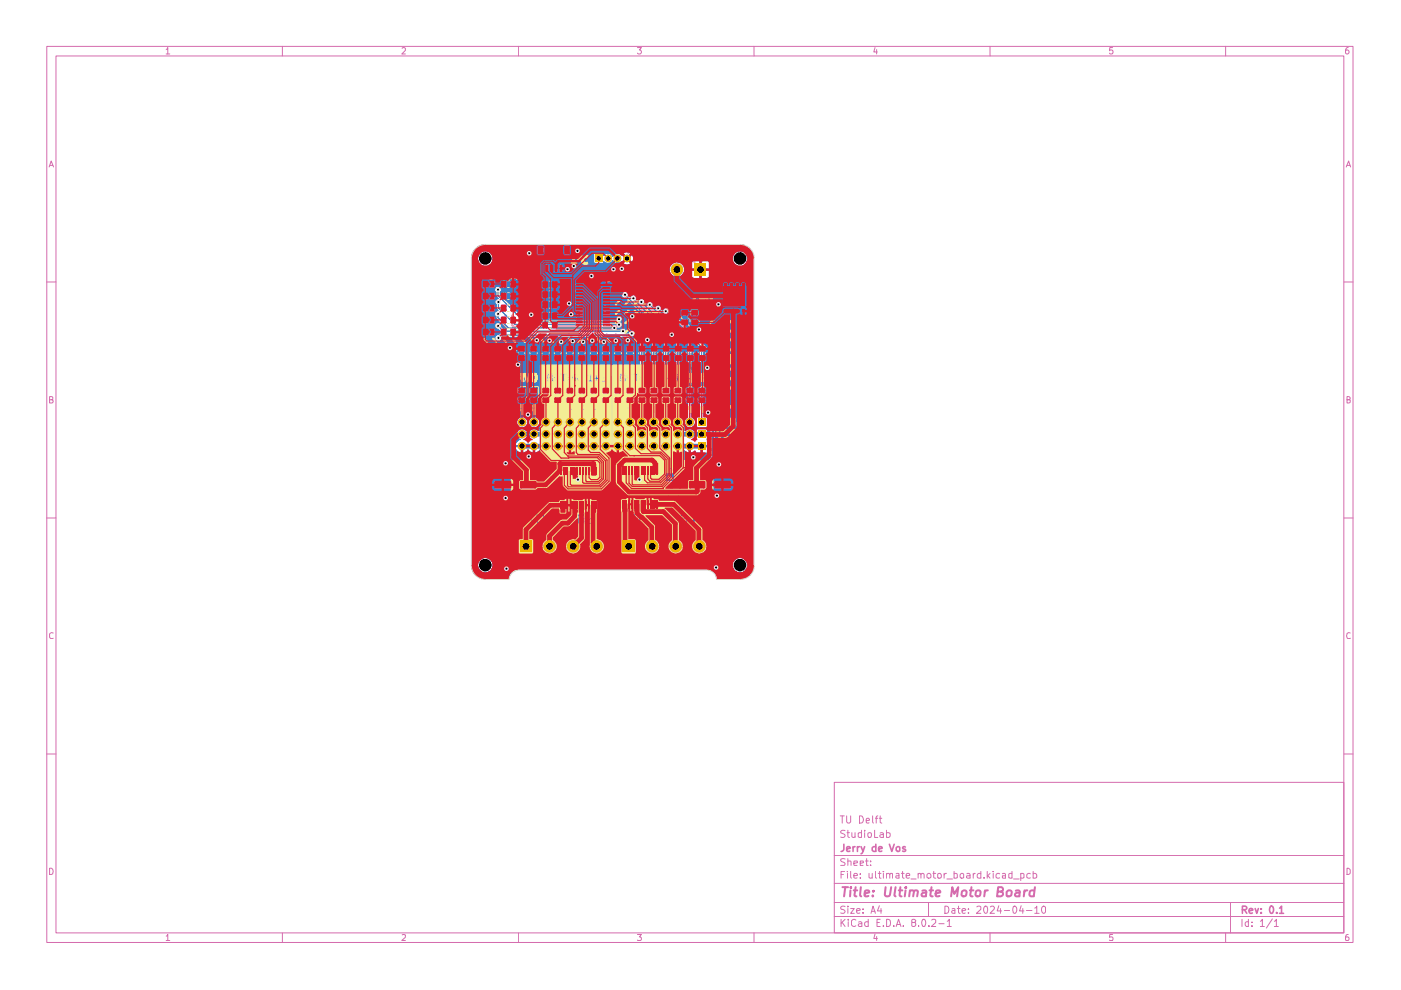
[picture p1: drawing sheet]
<svg xmlns="http://www.w3.org/2000/svg" width="297mm" height="210mm" viewBox="0 0 297 210" stroke-linecap="round" stroke-linejoin="round" font-family="sans-serif">
<g fill="none" stroke="#d56bad" stroke-width=".21">
<path d="M9.9 9.8h277v190h-277zM11.9 11.9h273v185.9h-273zM35.2 10.5l.4-.4v1.3M35.2 11.4h.8M59.9 9.8v2.1M85.3 10.3l.1-.2 .5 .1 .1 .5-.8 .7h.8M109.9 9.8v2.1M135.1 10.1h.9l-.4 .5 .4 .3v.3l-.3 .2-.6-.1M159.9 9.8v2.1M185.5 10.1l-.2 .9h.7M185.9 10.5v.9M209.9 9.8v2.1"/>
<path d="M235.9 10.1h-.6l-.1 .7 .2-.2 .5 .1v.7h-.5l-.2-.1M259.9 9.8v2.1M285.8 10.1a.58 .58 0 0 0-.5 .6v.7h.5l.2-.2v-.3l-.2-.3h-.3l-.2 .3M10.4 35.4l.5-1.3 .5 1.3M10.6 35.1h.6M285.4 35.4l.5-1.3 .5 1.3M285.6 35.1h.6M9.9 59.8h2M284.9 59.8h2M10.5 84.8h.5l.2-.2v-.3l-.2-.2h-.5v1.3h.7l.1-.4-.1-.2h-.2M285.6 84.8h.4l.3-.3-.3-.4h-.4v1.3l.7-.1v-.4l-.3-.1M9.9 109.8h2"/>
<path d="M284.9 109.8h2M11.3 134.2l-.4-.1-.4 .4v.6l.3 .3 .5-.1M286.3 134.2l-.3-.1a.74 .74 0 0 0-.2 1.3l.5-.1M9.9 159.9h2M284.9 159.9h2M176.9 165.9h108v31.9h-108zM178.2 173h.8M178.6 173v1.5M179.2 176.1a.67 .67 0 0 0-1 .2l.1 .3 .9 .5-.1 .3a.64 .64 0 0 1-.9 .1M179.5 173v1.3l.3 .2h.3l.3-.2v-1.3M179.6 176.5h.5M179.8 176v1.3l.3 .3"/>
<path d="M180.6 176.5v.8a.37 .37 0 0 0 .3 .3 .37 .37 0 0 0 .4-.2M181.3 176.5v1.1M182.2 173a.77 .77 0 0 1 .9 .8 .77 .77 0 0 1-.9 .7zM182.6 176.6h-.6v.8l.2 .2 .4-.1M182.6 176v1.6M183.3 176v.2M183.3 176.5v1.1M183.7 174l.6-.1-.1-.4-.5 .1v.7l.1 .2 .4-.1M184.1 176.6h.6v.9l-.5 .1-.1-.2zM185 173v1.3l.2 .2M185.4 176v1.6h.7M185.6 173.5h.5"/>
<path d="M186.1 173l-.3 .2v1.3M186.5 173.5h.5M186.6 176.6l.4-.1 .3 .2v.9M186.6 173v1.3l.4 .2M187.3 176.9l-.8 .2 .3 .5 .5-.1M188 176.6l.4-.1 .3 .3-.1 .7h-.6M188 176v1.6M10.5 184.1a.68 .68 0 0 1 .8 .7 .68 .68 0 0 1-.8 .6zM35.2 198.5l.4-.4v1.3M35.2 199.4h.8M59.9 197.8v2M85.3 198.2h.7v.5l-.8 .7h.8"/>
<path d="M109.9 197.8v2M135.1 198.1h.9l-.4 .5 .4 .3-.1 .4h-.8M159.9 197.8v2M176.9 194.3h108M176.9 191.4h108M176.9 187.3h108M176.9 181.4h108M178.3 194.9v1.5M178.3 185.4h.5M178.6 195.6l.6 .8M179.1 184.8h-.8v1.4M179.2 192.2a.67 .67 0 0 0-1 .2l.1 .3a.62 .62 0 0 1 .8 .8 .64 .64 0 0 1-.9 .1"/>
<path d="M179.2 182.1h-.9l-.1 .4 .8 .4 .2 .3-.2 .3h-.8M179.2 194.9l-.9 .9M179.7 184.8h.1M179.7 185.2v1M179.8 192.1v.2M179.8 182.6h.6v.9M179.8 182v1.5M179.8 192.6v1M179.8 194.9v.2M179.8 195.4v1M180.4 192.6h.7l-.7 1h.7M180.4 184.8v1.2l.1 .2"/>
<path d="M181 185.7l.8-.1-.1-.3-.4-.1-.3 .2 .1 .7h.6M181 183.1l.8-.2-.1-.3h-.6l-.1 .1 .1 .8h.6M181.5 195.1l-.5-.2-.5 .4v.8l.5 .3 .5-.1M181.6 193.1l.8-.1-.1-.3-.4-.1-.3 .2 .1 .8h.6M182 195.5l.5-.1 .2 .2v.8M182.4 186.1v.1M182.4 185.3v.1M182.4 183.1l.7-.2-.1-.3h-.6v.9h.6M182.7 195.8h-.5l-.2 .3 .2 .3h.5M183 193.5v.1M183 192.7v.1M183.5 182.6h.6"/>
<path d="M183.7 182v1.5h.4M184.1 195.5a.52 .52 0 0 0-.8 .2l.2 .7h.6M184.1 194.9v1.5M184.2 185.2v.8l.3 .2 .4-.1M184.6 183.4v.1M184.6 182.6v.1M184.7 193.6l.4-1.5 .5 1.5M184.8 193.2h.7M184.9 185.2v1M185.5 198l-.2 1h.7M185.6 184.8v1.2l.3 .2M185.9 198.6v.8"/>
<path d="M185.9 195.6h.6M186.2 185.2h.6M186.5 192l-.5 1.1h1M186.5 184.8v1.3l.3 .1M186.6 194.9h-.7v1.5h.7M186.8 192.6v1M187.3 196.3v.1M187.3 184.8h.1M187.3 185.2v1M188 194.9a.77 .77 0 0 1 .8 .8 .77 .77 0 0 1-.8 .7zM188 185.3h.1a.36 .36 0 0 1 .6 .1v.8M188 185.2v1"/>
<path d="M188.7 185.4l.1-.2 .4 .1v.9M189.5 196.3v.1M190 196.4l.5-1.5 .5 1.5M190 185.3h.6v.9M190.2 196h.7M190.6 185.6l-.6 .1-.1 .2 .3 .3 .4-.1M191.1 185.2h.6M191.4 184.8v1.2l.3 .2M191.5 196.3v.1M192.1 185.7l.8-.1-.1-.3-.4-.1-.3 .2v.6l.3 .2 .4-.1M193.1 186.4h1.1M193.6 195.6l-.3-.2 .1-.4a.48 .48 0 0 1 .8 .3l-.2 .2-.7 .2v.6a.45 .45 0 0 0 .8 0 .45 .45 0 0 0-.3-.7"/>
<path d="M194.7 185.3l.1-.1 .4 .1 .1 .9M194.7 185.2v1M194.7 196.3v.1M195.3 185.4a.35 .35 0 0 1 .3-.2 .35 .35 0 0 1 .3 .2v.8M195.6 195l.2-.1a.78 .78 0 0 1 .6 .6 .78 .78 0 0 1-.3 .8l-.2 .1a.89 .89 0 0 1-.3-1.4zM196.7 185.3l.3-.1 .3 .1v.8h-.7l-.1-.6zM196.9 191.4v2.9M196.9 196.3v.1M197.5 195.1l.3-.2 .5 .1 .1 .6-.9 .8h.9M197.8 185.2h.6M198 184.8v1.2l.4 .2M198.8 185.3l.3-.1 .4 .1v.8h-.7z"/>
<path d="M199.1 195.8h1.1M200.2 185.2v1M200.3 192.1a.77 .77 0 0 1 .9 .8 .77 .77 0 0 1-.9 .7zM200.7 185.2l-.4 .1-.1 .2M200.8 186.4h1.1M200.8 195.3l.5-.4v1.5M200.8 196.4h.9M201.9 192.7h.6v.9M202.3 185.3l.4-.1 .3 .1v.8h-.7M202.3 184.8v1.4M202.5 193l-.7 .2 .2 .4h.5M203 192.6h.6"/>
<path d="M203.2 192.1v1.3l.4 .2M203.7 185.3l.4-.1 .2 .1v.8h-.7v-.6zM204 193.1l.7-.1v-.3l-.5-.1-.2 .2 .1 .8h.6M205 185.3h.6l.1 .9M205.3 193.5v.1M205.3 192.7v.1M205.7 185.6l-.7 .1-.1 .2 .3 .3 .5-.1M206.3 185.2v1M206.8 185.2l-.5 .3M207.1 192.3l.3-.2 .5 .1 .1 .6-1 .8h1M208 185.3l-.5-.1-.3 .3 .1 .6h.7M208 184.8v1.4"/>
<path d="M208.6 186.1v.1M208.9 192.1h.2a1 1 0 0 1 0 1.5l-.5-.3a.99 .99 0 0 1 .3-1.2zM209.3 184.8v1.4M209.5 185.7l.4 .5M209.9 197.8v2M209.9 185.2l-.6 .6M210 192.3l.6-.2 .2 .4-.9 1.1h.9M210.6 184.8h.1M210.6 185.2v1M211.8 192l-.4 1.1h1M211.9 185.3l-.4-.1-.3 .3 .1 .6h.6M212.1 192.6v1"/>
<path d="M212.5 185.3h.6l.1 .9M213 193.1h1.1M213.2 185.6l-.7 .1v.4h.7M214.6 185.3l-.5-.1-.2 .1v.8h.7M214.6 184.8v1.4M214.8 192.3l.3-.2a.82 .82 0 0 1 .5 .8 .82 .82 0 0 1-.5 .7l-.3-.1-.1-.4zM214.9 186.4h1.2M216.4 185.3l.4-.1 .3 .1v.8h-.7M216.4 185.2v1.5M216.5 192l-.3 1.1h.9M216.8 192.6v1M217.6 193.1h1.2"/>
<path d="M218.5 185.3l-.5-.1-.3 .3 .1 .6h.7M219 185.3l.5-.1 .3 .3-.1 .6h-.7M219 184.8v1.4M219.4 192.5l.3-.1 .1-.3v1.5M219.4 193.6h.9M220.9 192.4l.3-.3 .5 .3v.9l-.4 .3-.3-.1-.2-.4zM235.9 198.1h-.6l-.1 .6h.7v.7l-.7-.1M259.9 197.8v2M260.9 191.4v6.4M263.3 194.9v1.5M264.7 195.5l-.4-.1-.3 .3v.4l.3 .3h.4M264.7 194.9v1.5"/>
<path d="M265.4 196.3v.1M265.4 195.5v.1M267.2 195.3l.4-.4v1.5M267.2 196.4h.9M269.8 194.8l-1.3 2M270.2 195.3l.3-.1 .1-.3v1.5M270.2 196.4h.8M285.6 184.1l.4 .1 .3 .2v.7l-.5 .3h-.2zM285.8 198.1l-.3 .1a1.08 1.08 0 0 0-.2 1.2h.5l.2-.5-.2-.3h-.3l-.2 .3"/>
</g>
<g fill="none" stroke="#d56bad" stroke-width=".34">
<path d="M178.9 179v1.1l-.2 .3-.4 .1M180.9 179.5v1M181.3 179.5l-.4 .3M181.8 179.5v1M182.2 179.5l-.4 .3M182.6 179.5l.4 1M183.3 179.5l-.5 1.4-.2 .1M185.7 179.6a.52 .52 0 0 0-.8 .2v.5a.52 .52 0 0 0 .8 .1M185.7 179v1.5M188.6 179l.5 1.5 .5-1.5M190.2 179.6l.3-.1 .3 .2-.1 .7a.45 .45 0 0 1-.7-.1v-.5zM192 179.6a.36 .36 0 0 0-.6 .2l.6 .5-.2 .2-.4-.1"/>
<path d="M179.5 180l.8-.2-.1-.2-.4-.1-.3 .3 .1 .6h.6M186.3 180l.7-.2v-.2l-.5-.1-.2 .3 .1 .6h.6M263.4 192.9l.8-.1 .1-.4-.3-.3h-.6v1.5M263.8 192.9l.5 .7M264.9 193.1l.7-.1-.1-.3-.4-.1-.2 .2v.8h.6M266.1 192.6l.4 1 .3-1M267.4 193.5v.1M267.4 192.7v.1M269.3 192.2l.2-.1a.78 .78 0 0 1 .6 .6 .78 .78 0 0 1-.3 .8l-.1 .1a.89 .89 0 0 1-.4-1.4zM270.7 193.5v.1M271.3 192.5l.4-.4v1.5M271.3 193.6h.8"/>
</g>
<g fill="none" stroke="#d56bad" stroke-width=".42">
<path d="M178.6 188.1h1.2M179.2 188.1l-.2 1.9M180.3 188.8l-.1 1.2M180.4 188.1v.2M181 188.8h.8M181.4 188.1l-.2 1.7 .4 .2M182.5 188.1l-.2 1.7 .3 .2M183.4 189.5l.9-.3-.1-.3a.6 .6 0 0 0-.8 .1v1h.7M185.1 189.9v.1M185.2 188.9h.1h-.2h.1l-.1 .1M187.8 188.1l-.1 1.8a.63 .63 0 0 0 1-.2l.2-1.6M189.9 188.1l-.3 1.7 .3 .2"/>
<path d="M190.6 188.8h.7M190.9 188.1l-.2 1.7 .4 .2M192 188.8l-.2 1.2M192.1 188.1l-.2 .1h.3l-.1-.1-.1 .2M192.9 188.9l.3-.1 .5 .1-.1 1.1M192.9 188.8l-.1 1.2M193.8 189l.2-.2 .5 .1v1.1M195.6 188.9h.7v1.1M196.4 189.2l-.9 .3a.36 .36 0 0 0 .1 .5h.7M197.1 188.8h.7M197.5 188.1l-.3 1.7 .1 .2h.5M198.3 189.5l1.1-.3-.1-.3a.6 .6 0 0 0-.9 .1v1h.8"/>
<path d="M201.6 190l.3-1.9 .4 1.4 .9-1.4-.3 1.9M204 188.9l.4-.1 .4 .1 .1 .2v.6a.55 .55 0 0 1-.5 .4 .55 .55 0 0 1-.6-.4zM205.6 188.8h.8M206 188.1l-.3 1.7 .1 .2h.4M207 188.9l.3-.1 .4 .1 .2 .2-.1 .6a.55 .55 0 0 1-.5 .4 .55 .55 0 0 1-.5-.4zM208.8 188.8l-.1 1.2M209.4 188.8h-.2l-.4 .3M211.6 189h.6l.4-.1 .1-.5-.2-.2-.9-.1-.2 1.9h.7l.6-.3a.49 .49 0 0 0-.5-.7M213.4 189.1a.63 .63 0 0 1 1-.2v.8a.63 .63 0 0 1-1 .2zM215.4 188.9h.7v1.1M216.2 189.2l-.9 .3a.36 .36 0 0 0 .1 .5h.7M217.2 188.8l-.1 1.2"/>
<path d="M217.8 188.8h-.2l-.5 .3M219.3 188.9l-.5-.1-.4 .1-.1 1a.64 .64 0 0 0 .9 .1M219.4 188.1l-.2 1.9"/>
</g>
<path d="M108.4 92.9l.2-.2 .8 .9-.2 .1z" fill="none" stroke="#f2aea5" stroke-width=".21"/>
<path d="M108.4 92.9l.2-.2 .8 .9-.2 .1z" fill="#f2aea5"/>
<path d="M112.6 96.7l.8 .9-.2 .1-.7-.7z" fill="none" stroke="#f2aea5" stroke-width=".21"/>
<path d="M112.6 96.7l.8 .9-.2 .1-.7-.7z" fill="#f2aea5"/>
<path d="M108.4 97l.2-.3 .8 .9-.2 .1z" fill="none" stroke="#f2aea5" stroke-width=".21"/>
<path d="M108.4 97l.2-.3 .8 .9-.2 .1z" fill="#f2aea5"/>
<path d="M110.6 96.7l.8 .9-.1 .1-.9-.7z" fill="none" stroke="#f2aea5" stroke-width=".21"/>
<path d="M110.6 96.7l.8 .9-.1 .1-.9-.7z" fill="#f2aea5"/>
<path d="M108.4 94.9l.2-.1 .8 .7-.2 .3z" fill="none" stroke="#f2aea5" stroke-width=".21"/>
<path d="M108.4 94.9l.2-.1 .8 .7-.2 .3z" fill="#f2aea5"/>
<path d="M108.4 98.9l.2-.2 .8 .9-.2 .2z" fill="none" stroke="#f2aea5" stroke-width=".21"/>
<path d="M108.4 98.9l.2-.2 .8 .9-.2 .2z" fill="#f2aea5"/>
<path d="M104.4 106.9l.2-.1 .8 .7-.1 .2z" fill="none" stroke="#f2aea5" stroke-width=".21"/>
<path d="M104.4 106.9l.2-.1 .8 .7-.1 .2z" fill="#f2aea5"/>
<path d="M104.6 102.7l.8 .9-.1 .1-.9-.7z" fill="none" stroke="#f2aea5" stroke-width=".21"/>
<path d="M104.6 102.7l.8 .9-.1 .1-.9-.7z" fill="#f2aea5"/>
<path d="M104.6 104.7l.8 .8-.1 .3-.9-.9z" fill="none" stroke="#f2aea5" stroke-width=".21"/>
<path d="M104.4 104.9l.2-.2 .8 .8-.1 .3z" fill="#f2aea5"/>
<path d="M105.9 104.5h4v2h-4zM105.9 105.2h.5M106.6 105l.9 .8-.3 .2-.8-.8zM106.8 105.2h1.6M108.4 105.2l.2-.2 .8 .8-.2 .2z" fill="none" stroke="#f2aea5" stroke-width=".21"/>
<path d="M105.9 104.5h4v2h-4v-1.3h.5l.8 .8 .3-.2-.7-.6h1.6l.8 .8 .2-.2-.8-.8-.2 .2h-1.6l-.2-.2-.2 .2h-.5z" fill="#f2aea5"/>
<path d="M108.4 103l.2-.3 .8 .9-.2 .1z" fill="none" stroke="#f2aea5" stroke-width=".21"/>
<path d="M108.4 103l.2-.3 .8 .9-.2 .1z" fill="#f2aea5"/>
<path d="M106.6 102.7l.9 .9-.3 .1-.8-.7z" fill="none" stroke="#f2aea5" stroke-width=".21"/>
<path d="M106.6 102.7l.9 .9-.3 .1-.8-.7z" fill="#f2aea5"/>
<path d="M102.4 106.9l.2-.1 .8 .7-.2 .2z" fill="none" stroke="#f2aea5" stroke-width=".21"/>
<path d="M102.4 106.9l.2-.1 .8 .7-.2 .2z" fill="#f2aea5"/>
<path d="M105.9 106.5h2v2h-2z" fill="none" stroke="#f2aea5" stroke-width=".21"/>
<path d="M105.9 106.5h2v2h-2z" fill="#f2aea5"/>
<path d="M102.4 94.9l.2-.1 .8 .7-.2 .3z" fill="none" stroke="#f2aea5" stroke-width=".21"/>
<path d="M102.4 94.9l.2-.1 .3 .2 .5 .5-.2 .3z" fill="#f2aea5"/>
<path d="M104.6 92.7l.8 .9-.1 .1-.9-.8z" fill="none" stroke="#f2aea5" stroke-width=".21"/>
<path d="M104.6 92.7l.8 .9-.1 .1-.9-.8z" fill="#f2aea5"/>
<path d="M106.4 93.1h1.1v.3h-1.1z" fill="none" stroke="#f2aea5" stroke-width=".21"/>
<path d="M106.4 93.1h1.1v.3h-1.1z" fill="#f2aea5"/>
<path d="M102.4 92.9l.2-.2 .8 .9-.2 .1z" fill="none" stroke="#f2aea5" stroke-width=".21"/>
<path d="M102.4 92.9l.2-.2 .8 .9-.2 .1z" fill="#f2aea5"/>
<path d="M104.4 97.6l.9-.9 .1 .3-.8 .7z" fill="none" stroke="#f2aea5" stroke-width=".21"/>
<path d="M104.4 97.6l.9-.9 .1 .3-.8 .7z" fill="#f2aea5"/>
<path d="M106.4 95.1h1.1v.2h-1.1z" fill="none" stroke="#f2aea5" stroke-width=".21"/>
<path d="M106.4 95.1h1.1v.2h-1.1z" fill="#f2aea5"/>
<path d="M106.6 96.7l.9 .9-.3 .1-.8-.7z" fill="none" stroke="#f2aea5" stroke-width=".21"/>
<path d="M106.6 96.7l.9 .9-.3 .1-.8-.7z" fill="#f2aea5"/>
<path d="M102.4 97l.2-.3 .8 .9-.2 .1z" fill="none" stroke="#f2aea5" stroke-width=".21"/>
<path d="M102.4 97l.2-.3 .8 .9-.2 .1z" fill="#f2aea5"/>
<path d="M106.6 98.7l.9 .9-.3 .2-.8-.9z" fill="none" stroke="#f2aea5" stroke-width=".21"/>
<path d="M106.4 98.9l.2-.2 .9 .9-.3 .2z" fill="#f2aea5"/>
<path d="M102.4 104.9l.2-.2 .8 .8-.2 .3z" fill="none" stroke="#f2aea5" stroke-width=".21"/>
<path d="M102.4 104.9l.2-.2 .8 .8-.2 .3z" fill="#f2aea5"/>
<path d="M104.6 98.7l.8 .9-.1 .2-.9-.9z" fill="none" stroke="#f2aea5" stroke-width=".21"/>
<path d="M104.4 98.9l.2-.2 .8 .9-.1 .2z" fill="#f2aea5"/>
<path d="M102.4 98.9l.2-.2 .8 .9-.2 .2z" fill="none" stroke="#f2aea5" stroke-width=".21"/>
<path d="M102.4 98.9l.2-.2 .8 .9-.2 .2z" fill="#f2aea5"/>
<path d="M102.4 103l.2-.3 .8 .9-.2 .1z" fill="none" stroke="#f2aea5" stroke-width=".21"/>
<path d="M102.4 103l.2-.3 .8 .9-.2 .1z" fill="#f2aea5"/>
<g fill="none" stroke="#f2aea5" stroke-width=".21">
<path d="M143.1 82.7h.1M143.1 82.6h.1M143.1 82.5h.1M143.1 82.4h.1M143.1 82.3h.1M143.1 82.2h.1M143.1 82.2v.5M143.1 82.5h.3M143.2 82.8h.1M143.2 82.7h.1M143.2 82.2h.1M143.2 82.1h.1"/>
<path d="M143.2 82.1v.1M143.2 82.7v.1M143.3 82.9h.1M143.3 82.8h.1M143.3 82.1h.1M143.3 82h.1M143.3 82h.5M143.3 82v.1M143.3 82.8v.1M143.4 83h.1M143.4 82.9h.1M143.4 82.5h.1"/>
<path d="M143.4 82.6h.1M143.4 82.3h.1M143.4 82.4h.1M143.4 82h.1M143.4 83h.4M143.4 82.3v.3M143.4 82.9v.1M143.4 82.7h.1M143.4 82.2h.1M143.4 82.7h.3M143.4 82.2l.3-.1 .1 .2M143.4 82.6v.1"/>
<path d="M143.4 82.2v.1M143.5 83h.1M143.5 82.7h.1M143.5 82.1h.1M143.5 82h.1M143.6 82h.1M143.6 83h.1M143.6 82.7h.1M143.6 82.1h.1M143.7 82h.1M143.7 83h.1M143.7 82.7h.1"/>
<path d="M143.7 82.6h.1M143.7 82.2h.1M143.7 82.6v.1M143.8 82h.1M143.8 82.9h.1M143.8 83h.1M143.8 82.6h.1M143.8 82.5h.1M143.8 82.4h.1M143.8 82.3h.1M143.8 82l.1 .1M143.8 82.3v.3"/>
<path d="M143.8 82.9v.1M143.9 82.1h.1M143.9 82.8h.1M143.9 82.9h.1M143.9 82.1v.1M143.9 82.8v.1M143.9 82.2h.1M143.9 82.7h.1M143.9 82.7v.1M144 82.2h.1M144 82.3h.1M144 82.4h.1"/>
<path d="M144 82.5h.1M144 82.6h.1M144 82.2v.4M144 82.6l-.1 .1"/>
</g>
<path d="M143.3 82h.5l.2 .2v.4l-.2 .4h-.4l-.3-.3v-.2h.3v.2l.4-.1-.1-.5h-.3v.4h-.3z" fill="#f2aea5"/>
<g fill="none" stroke="#f2aea5" stroke-width=".21">
<path d="M140 97h.1M140 96.9h.1M140 96.8h.1M140 96.7h.1M140 96.6h.1M140 96.5h.1M140 96.5l.1 .6M140 96.8h.2M140.1 97.3h.1M140.1 97.2h.1M140.1 97.1h.1M140.1 96.4h.1"/>
<path d="M140.1 97.3v.1M140.1 96.4l-.1 .1M140.1 97.1v.2M140.1 97.4h.1M140.1 96.3h.1M140.1 96.2h.1M140.1 96.2h.2M140.1 97.4l.1 .1M140.1 96.2v.1M140.1 96.3v.1M140.2 97.5h.1M140.2 96.9h.1"/>
<path d="M140.2 97h.1M140.2 96.6h.1M140.2 96.7h.1M140.2 96.8h.1M140.2 96.2h.1M140.2 97.5h.2M140.2 97l.1 .1M140.3 97.5h.1M140.3 97.1h.1M140.3 97.2h.1M140.3 96.4h.1M140.3 96.5h.1"/>
<path d="M140.3 96.2h.1M140.3 97.2l.1 .1M140.3 96.5l-.1 .5M140.3 97.1v.1M140.4 97.5h.1M140.4 97.3h.1M140.4 96.4h.1M140.4 96.1h.1M140.4 97.3h.2M140.5 96.1h.1M140.5 97.5h.1M140.5 97.3h.1"/>
<path d="M140.5 96.4h.1M140.5 97.5h.2M140.6 96.1h.1M140.6 97.5h.1M140.6 97.3h.1M140.6 97.2h.1M140.6 96.4h.1M140.6 96.1l-.3 .1M140.6 96.1l.1 .1M140.6 97.2v.1M140.6 96.4h-.3v.1M140.6 96.2h.1"/>
<path d="M140.6 97.1h.1M140.6 97h.1M140.6 96.9h.1M140.6 96.8h.1M140.6 96.7h.1M140.6 96.6h.1M140.6 96.5h.1M140.6 96.4v.8M140.7 96.2h.1M140.7 96.3h.1M140.7 97.4h.1M140.7 97.5h.1"/>
<path d="M140.7 96.2v.1M140.7 97.4v.1M140.8 96.3h.1M140.8 96.4h.1M140.8 97.3h.1M140.8 96.3l.1 .1M140.9 96.4h.1M140.9 96.5h.1M140.9 96.6h.1M140.9 96.7h.1M140.9 96.8h.1M140.9 96.9h.1"/>
<path d="M140.9 97h.1M140.9 97.1h.1M140.9 97.2h.1M140.9 97.2l-.2 .2M140.9 96.4v.8"/>
</g>
<path d="M140.1 96.2l.5-.1 .2 .2v.9a.38 .38 0 0 1-.3 .3 .38 .38 0 0 1-.4-.2l-.1-.2v-.3h.2l.2 .5 .2-.1v-.8h-.3l-.1 .4h-.2z" fill="#f2aea5"/>
<g fill="none" stroke="#f2aea5" stroke-width=".21">
<path d="M139.2 97.4h.1M139.2 97.3h.1M139.2 97.2h.1M139.2 97.4l.1 .1M139.2 97.2v.2M139.3 97.5h.1M139.3 97.2h.1M139.3 97.1h.1M139.3 97.1h.2M139.3 97.1v.1M139.4 97.6h.1M139.4 97.5h.1"/>
<path d="M139.4 97.1h.1M139.4 97.5v.1M139.5 97.1h.1M139.5 97.5h.1M139.5 97.6h.1M139.5 97.5v.1M139.5 97.2h.1M139.5 97.4h.1M139.5 97.1v.1M139.5 97.4v.1M139.6 97.2h.1M139.6 97.3h.1"/>
<path d="M139.6 97.4h.1M139.6 97.2v.2"/>
</g>
<path d="M139.2 97.2l.3-.1 .1 .3a.22 .22 0 0 1-.2 .2 .22 .22 0 0 1-.2-.2z" fill="#f2aea5"/>
<g fill="none" stroke="#f2aea5" stroke-width=".21">
<path d="M139.2 96.8h.1M139.2 96.7h.1M139.2 96.6h.1M139.3 96.9h.1M139.3 96.8h.1M139.3 96.5h.1M139.3 96.9h.2M139.3 96.8v.1M139.4 96.9h.1M139.4 96.5h.1M139.4 96.4h.1M139.4 96.5h-.2v.3"/>
<path d="M139.4 96.4v.1M139.5 96.4h.1M139.5 96.5h.1M139.5 96.9h.1M139.5 96.4v.1M139.5 96.6h.1M139.5 96.8h.1M139.5 96.5v.1M139.5 96.8v.1M139.6 96.6h.1M139.6 96.7h.1M139.6 96.6v.1"/>
<path d="M139.6 96.7l-.1 .1"/>
</g>
<path d="M139.2 96.5l.3-.1 .1 .2-.1 .3h-.2z" fill="#f2aea5"/>
<path d="M156.4 88.9l.2-.2 .8 .8-.2 .3z" fill="none" stroke="#f2aea5" stroke-width=".21"/>
<path d="M156.4 88.9l.2-.2 .8 .8-.2 .3z" fill="#f2aea5"/>
<path d="M150.4 88.9l.2-.2 .8 .8-.2 .3z" fill="none" stroke="#f2aea5" stroke-width=".21"/>
<path d="M150.4 88.9l.2-.2 .8 .8-.2 .3z" fill="#f2aea5"/>
<path d="M156.4 92.9l.2-.2 .8 .9-.2 .1z" fill="none" stroke="#f2aea5" stroke-width=".21"/>
<path d="M156.4 92.9l.2-.2 .8 .9-.2 .1z" fill="#f2aea5"/>
<path d="M154.6 88.7l.9 .8-.3 .3-.8-.9z" fill="none" stroke="#f2aea5" stroke-width=".21"/>
<path d="M154.4 88.9l.2-.2 .9 .8-.3 .3z" fill="#f2aea5"/>
<g fill="none" stroke="#f2aea5" stroke-width=".21">
<path d="M143.1 101.7h.1M143.1 101.6h.1M143.1 101.5h.1M143.1 101.4h.1M143.1 101.3h.1M143.1 101.7l.1 .1M143.1 101.3v.4M143.1 101.4h.3M143.2 101.9h.1M143.2 101.8h.1M143.2 101.2h.1M143.2 101.1h.1"/>
<path d="M143.2 101.1v.1M143.2 101.8v.1M143.2 101.2l-.1 .1M143.3 102h.1M143.3 101.9h.1M143.3 101.1h.1M143.3 101h.1M143.3 101v.1M143.3 101.9v.1M143.4 102h.1M143.4 101.5h.1M143.4 101.6h.1"/>
<path d="M143.4 101.3h.1M143.4 101.4h.1M143.4 101h.1M143.4 101.3v.3M143.4 101.6v.1M143.4 101.7h.1M143.4 101.8h.1M143.4 101.2h.1M143.4 100.9h.1M143.4 100.9h.3M143.4 102h.3M143.4 100.9v.1"/>
<path d="M143.4 101.2v.1M143.4 101.7v.1M143.4 101.8h.3M143.4 101.2h.3M143.5 102h.1M143.5 101.8h.1M143.5 101.2h.1M143.5 100.9h.1M143.6 100.9h.1M143.6 102h.1M143.6 101.8h.1M143.6 101.2h.1"/>
<path d="M143.7 100.9h.1M143.7 101h.1M143.7 102h.1M143.7 101.8h.1M143.7 101.7h.1M143.7 101.3h.1M143.7 101.2h.1M143.7 100.9v.1M143.7 101.2v.1M143.7 101.7v.1M143.7 101h.2M143.7 101.3v.4"/>
<path d="M143.7 102h.2M143.8 101h.1M143.8 102h.1M143.8 101.6h.1M143.8 101.5h.1M143.8 101.4h.1M143.9 101h.1M143.9 101.1h.1M143.9 101.9h.1M143.9 102h.1M143.9 101v.1M143.9 101.9v.1"/>
<path d="M143.9 101.2h.1M143.9 101.3h.1M143.9 101.7h.1M143.9 101.8h.1M143.9 101.1v.2M143.9 101.7v.2M144 101.3h.1M144 101.4h.1M144 101.5h.1M144 101.6h.1M144 101.7h.1M144 101.3v.4"/>
</g>
<path d="M143.3 101h.6l.1 .7a.48 .48 0 0 1-.7 .3l-.2-.6h.3v.4l.4-.1-.1-.5-.6 .2z" fill="#f2aea5"/>
<g fill="none" stroke="#f2aea5" stroke-width=".21">
<path d="M145.1 101.5h.1M145.1 101.4h.1M145.1 101.4l.1 .2M145.1 101.4h.4M145.2 101.8h.1M145.2 101.7h.1M145.2 101.6h.1M145.2 101.4h.1M145.2 101.3h.1M145.2 101.2h.1M145.2 101.2v.2M145.2 101.6v.2"/>
<path d="M145.3 101.9h.1M145.3 101.8h.1M145.3 101.1h.1M145.3 101.9l.1 .1M145.3 101.8v.1M145.4 102h.1M145.4 101h.1M145.5 102h.1M145.5 101.5h.1M145.5 101.6h.1M145.5 101.7h.1M145.5 101.3h.1"/>
<path d="M145.5 101.4h.1M145.5 101h.1M145.5 100.9h.1M145.5 100.9l.3 .1M145.5 101l-.3 .2M145.5 100.9v.1M145.5 101.3v.4M145.6 102h.1M145.6 101.7h.1M145.6 101.8h.1M145.6 101.2h.1M145.6 100.9h.1"/>
<path d="M145.6 101.7v.1M145.6 101.2l-.1 .1M145.7 100.9h.1M145.7 102h.1M145.7 101.8h.1M145.7 101.2h.1M145.7 101.2l.1 .1M145.8 101h.1M145.8 102h.1M145.8 101.7h.1M145.8 101.6h.1M145.8 101.5h.1"/>
<path d="M145.8 101.4h.1M145.8 101.3h.1M145.8 101.3v.4M145.8 101.7l-.1 .1M145.9 101h.1M145.9 101.9h.1M145.9 102h.1M145.9 101l.1 .1M145.9 101.9v.1M145.9 102h-.2M146 101.1h.1M146 101.2h.1"/>
<path d="M146 101.8h.1M146 101.9h.1M146 101.1v.1M146 101.8v.1M146.1 101.2h.1M146.1 101.3h.1M146.1 101.4h.1M146.1 101.5h.1M146.1 101.6h.1M146.1 101.7h.1M146.1 101.8h.1M146.1 101.2v.6"/>
</g>
<path d="M145.3 101l.5-.1 .3 .3-.1 .7a.52 .52 0 0 1-.6 0 .52 .52 0 0 1-.3-.5h.4l.1 .4 .2-.1-.1-.5-.2 .1v.1h-.4z" fill="#f2aea5"/>
<g fill="none" stroke="#f2aea5" stroke-width=".21">
<path d="M142.1 101h.1M142.1 101l.1 .3M142.2 101.2h.1M142.2 101.3h.1M142.2 101h.1M142.2 101.2h.4M142.2 101.2v.1M142.3 101.2h.1M142.3 100.9h.1M142.3 100.9h.3M142.3 100.9l-.1 .1M142.4 100.9h.1"/>
<path d="M142.5 100.9h.1M142.5 101.2h.1M142.6 100.9h.1M142.6 101.3h.1M142.6 101.2h.1M142.6 100.9l.2 .1M142.7 101h.1M142.8 101h.1M142.8 101v1h-.2v-.8"/>
</g>
<path d="M142.1 101h.7v1h-.2v-.8l-.4 .1z" fill="#f2aea5"/>
<g fill="none" stroke="#f2aea5" stroke-width=".21">
<path d="M145.6 103.1h.1M145.6 103h.1M145.6 102.9h.1M145.6 102.9v.2M145.6 102.8h.1M145.6 102.8h.3M145.6 103.1h.2M145.6 102.8v.1M145.7 102.8h.1M145.7 103.1h.1M145.8 102.8h.1M145.8 103.1h.1"/>
<path d="M145.9 102.8h.1M145.9 102.9h.1M145.9 103h.1M145.9 103.1h.1M145.9 102.8v.3"/>
</g>
<path d="M145.6 102.8h.3l-.1 .3h-.2z" fill="#f2aea5"/>
<g fill="none" stroke="#f2aea5" stroke-width=".21">
<path d="M144.1 102h.1M144.1 102h.2M144.2 102h.1M144.2 101.7h.1M144.2 101.8h.1M144.2 101.7l-.1 .3M144.2 101.7v.1M144.2 101.8h.3M144.3 102h.1M144.3 101.8h.1M144.4 102h.1M144.4 101.8h.1"/>
<path d="M144.5 102h.1M144.5 101.8h.1M144.5 101.7h.1M144.5 101.6h.1M144.5 101.8v-.6h-.4v-.2h.4v-.3l.3 .1v.2h.2v.2h-.2v.7M144.6 102h.1M144.7 102h.1M144.7 102h-.2M144.8 101.6h.1M144.8 101.7h.1M144.8 101.8h.1M144.8 101.9h.1"/>
<path d="M144.8 101.9l-.1 .1"/>
</g>
<path d="M144.1 101h.4v-.3l.3 .1v.2h.2v.2h-.2l-.1 .8h-.6l.1-.3 .3 .1v-.6h-.4z" fill="#f2aea5"/>
<path d="M146.2 96.2h.9v.2h-.3v.9h.3v.2h-.9v-.2h.4v-.9h-.4z" fill="none" stroke="#f2aea5" stroke-width=".21"/>
<path d="M146.2 96.2h.9v.2h-.3v.9h.3v.2h-.9v-.2h.4v-.9h-.4z" fill="#f2aea5"/>
<g fill="none" stroke="#f2aea5" stroke-width=".21">
<path d="M145.6 98.6h.1M145.6 98.5h.1M145.6 98.4h.1M145.6 98.3h.1M145.6 98.3h.3M145.6 98.3v.3M145.6 98.6l.2 .1M145.7 98.3h.1M145.7 98.7h.1M145.8 98.3h.1M145.8 98.6h.1M145.8 98.7h.1"/>
<path d="M145.8 98.6v.1M145.9 98.3h.1M145.9 98.4h.1M145.9 98.5h.1M145.9 98.6h.1M145.9 98.3v.3"/>
</g>
<path d="M145.6 98.3h.3l-.1 .4-.2-.1z" fill="#f2aea5"/>
<g fill="none" stroke="#f2aea5" stroke-width=".21">
<path d="M145.2 97.5h.1M145.5 97h.1M145.5 96.9h.1M145.5 97v-.8h-.3v1.3M145.6 96.8h.1M145.6 96.8l-.1 .1M145.6 96.5h.1M145.6 96.5v.3M145.7 96.4h.1M145.7 96.4l-.1 .1M145.8 96.3h.1M145.8 96.2h.1"/>
<path d="M145.8 96.7l-.3 .7-.3 .1M145.8 96.2l-.1 .2M145.8 96.2h.3v1.3h-.3v-.9"/>
</g>
<path d="M145.2 96.2h.3v.8l.3-.8h.3v1.3h-.3v-.9l-.3 .8-.3 .1z" fill="#f2aea5"/>
<g fill="none" stroke="#f2aea5" stroke-width=".21">
<path d="M145.2 99.8h.1M145.2 99.7h.1M145.2 99.5h.1M145.2 99.8h.4M145.2 99.5v.3M145.2 99.5h.4M145.3 99.8h.1M145.3 99.5h.1M145.4 99.8h.1M145.4 99.5h.1M145.5 99.8h.1M145.5 99.5h.1"/>
<path d="M145.6 99.8h.1M145.6 99.5h.1M145.6 99.4h.1M145.6 99.3h.1M145.6 99.5v-.8h.5v.3h-.3v.6M145.6 99.7h.1M145.6 99.7v.1M145.7 99.6h.1M145.7 99.7h.1M145.7 99.6v.1M145.8 99.3h.1M145.8 99.4h.1"/>
<path d="M145.8 99.5h.1M145.8 99.6h.1"/>
</g>
<path d="M145.6 98.7h.5v.3h-.3v.6l-.2 .2h-.4v-.3h.4z" fill="#f2aea5"/>
<g fill="none" stroke="#f2aea5" stroke-width=".21">
<path d="M147.2 96.8h.1M147.2 96.7h.1M147.2 96.6h.1M147.2 96.5h.1M147.2 96.4h.1M147.2 96.8l.1 .1M147.2 96.4v.4M147.2 96.6h.3M147.3 96.9h.1M147.3 96.4h.1M147.3 96.3h.1M147.3 96.9l.2 .1"/>
<path d="M147.3 96.3v.1M147.4 97h.1M147.4 96.3h.1M147.4 96.2h.1M147.4 96.2h.7M147.4 96.2v.1M147.5 97h.1M147.5 96.6h.1M147.5 96.7h.1M147.5 96.4h.1M147.5 96.5h.1M147.5 96.2h.1"/>
<path d="M147.5 96.4v.3M147.5 96.7l.1 .1M147.6 97h.1M147.6 96.8h.1M147.6 96.4h.1M147.6 96.2h.1M147.6 96.4h.2M147.7 97h.1M147.7 96.8h.1M147.7 96.4h.1M147.7 96.2h.1M147.8 97h.1"/>
<path d="M147.8 96.8h.1M147.8 96.4h.1M147.8 96.2h.1M147.8 96.4v.4h-.2M147.9 96.2h.1M148 96.2h.1M148.1 96.2h.1M148.1 96.2v1.3h-.3v-.5h-.3"/>
</g>
<path d="M147.2 96.4l.2-.2h.7v1.3h-.3v-.5h-.3l-.3-.2v-.2l.6 .2v-.4h-.2l-.1 .2h-.3z" fill="#f2aea5"/>
<g fill="none" stroke="#f2aea5" stroke-width=".21">
<path d="M144.2 103.6h.1M144.2 103.5h.1M144.2 103.4h.1M144.2 103.4v.8h.3v-.7M144.3 103.4h.1M144.3 103.3h.1M144.3 103.3v.1M144.4 103.3h.1M144.4 103.2h.1M144.4 103.2h.6v1h-.3v-.7M144.4 103.2v.1M144.5 103.5h.1"/>
<path d="M144.5 103.6h.1M144.5 103.7h.1M144.5 103.2h.1M144.5 103.5h.2M144.6 103.2h.1M144.6 103.5h.1M144.7 103.2h.1M144.7 103.5h.1M144.8 103.2h.1M144.9 103.2h.1"/>
</g>
<path d="M144.2 103.4l.2-.2h.6v1h-.3v-.7h-.2v.7h-.3z" fill="#f2aea5"/>
<g fill="none" stroke="#f2aea5" stroke-width=".21">
<path d="M145 104.2h.1M145.1 106.1h.1M145.1 106h.1M145.1 105.9h.1M145.1 105.8h.1M145.1 105.8v.3M145.1 106h.4M145.2 106.3h.1M145.2 106.2h.1M145.2 106.1h.1M145.2 105.8h.1M145.2 105.7h.1"/>
<path d="M145.2 106.3l.1 .1M145.2 105.7v.1M145.2 106.1v.2M145.3 106.4h.1M145.3 105.7h.1M145.3 105.6h.1M145.3 106.4h.2M145.3 105.6v.1M145.4 106.4h.1M145.4 105.5h.1M145.4 105.5h.2M145.4 105.5l-.1 .1"/>
<path d="M145.5 106.5h.1M145.5 106.4h.1M145.5 106h.1M145.5 106.1h.1M145.5 106.2h.1M145.5 105.8h.1M145.5 105.9h.1M145.5 105.5h.1M145.5 105.8v.5h.3v-.5M145.5 106.5h.3M145.5 106.4v.1M145.6 106.5h.1"/>
<path d="M145.6 106.3h.1M145.6 105.7h.1M145.6 105.8h.1M145.6 105.5h.1M145.6 105.4h.1M145.6 105.4v.1M145.6 105.7v.1M145.7 105.4h.1M145.7 105.5h.1M145.7 106.5h.1M145.7 106.3h.1M145.7 105.8h.1"/>
<path d="M145.7 105.7h.1M145.7 105.4v.1M145.7 105.7v.1M145.7 105.5h.2M145.8 105.5h.1M145.8 106.4h.1M145.8 106.5h.1M145.8 106.2h.1M145.8 106.1h.1M145.8 106h.1M145.8 105.9h.1M145.8 105.8h.1"/>
<path d="M145.8 106.4v.1M145.9 105.5h.1M145.9 105.6h.1M145.9 106.4h.1M145.9 105.5v.1M146 105.6h.1M146 105.7h.1M146 106.4h.1M146 105.6v.1M146 106.4h-.1M146.1 105.7h.1M146.1 105.8h.1"/>
<path d="M146.1 105.9h.1M146.1 106h.1M146.1 106.1h.1M146.1 106.2h.1M146.1 106.3h.1M146.1 106.3l-.1 .1M146.1 105.7v.6"/>
</g>
<path d="M145.4 105.5l.3-.1 .4 .3v.6l-.3 .2-.5-.1-.2-.3 .4-.1v.3h.3l-.1-.6-.2 .1v.2h-.4z" fill="#f2aea5"/>
<g fill="none" stroke="#f2aea5" stroke-width=".21">
<path d="M144.1 106.4h.1M144.2 106.4h.1M144.2 106.2h.1M144.2 106.3h.1M144.2 106.4l.1 .1M144.2 106.2l-.1 .2M144.2 106.2v.1M144.2 106.3h.3M144.3 106.5h.1M144.3 106.3h.1M144.3 106.5h.3M144.4 106.5h.1"/>
<path d="M144.4 106.3h.1M144.5 106.5h.1M144.5 106.3h.1M144.5 106.2h.1M144.5 106.1h.1M144.5 106.3v-.6h-.4v-.2h.4v-.3l.3 .1v.2h.2v.2h-.2v.7h-.2M144.6 106.4h.1M144.6 106.5h.1M144.6 106.4v.1M144.7 106.4h.1M144.8 106.1h.1M144.8 106.2h.1"/>
<path d="M144.8 106.3h.1M144.8 106.4h.1"/>
</g>
<path d="M144.1 105.5h.4v-.3l.3 .1v.2h.2v.2h-.2v.7h-.7l.1-.2 .3 .1v-.6h-.4z" fill="#f2aea5"/>
<g fill="none" stroke="#f2aea5" stroke-width=".21">
<path d="M145.2 104.2h.1M145.2 104h.1M145.2 104.2h.4M145.2 104v.2M145.2 104h.4M145.3 104.2h.1M145.3 104h.1M145.4 104.2h.1M145.4 104h.1M145.4 104v.1M145.5 104.2h.1M145.5 104h.1"/>
<path d="M145.6 104.2h.1M145.6 104h.1M145.6 103.9h.1M145.6 104v-.8h.5v.3h-.3v.6M145.7 104.1h.1M145.7 104.2h.1M145.7 104.1v.1M145.7 104.2h-.1M145.8 103.8h.1M145.8 103.9h.1M145.8 104h.1M145.8 104.1h.1"/>
</g>
<path d="M145.6 103.2h.5v.3h-.3v.6l-.2 .1h-.4v-.2h.4z" fill="#f2aea5"/>
<path d="M143.2 96.2h.7v.2h-.2v.9h.2v.2h-.7v-.2h.2v-.9h-.2z" fill="none" stroke="#f2aea5" stroke-width=".21"/>
<path d="M143.2 96.2h.7v.2h-.2v.9h.2v.2h-.7v-.2h.2v-.9h-.2z" fill="#f2aea5"/>
<g fill="none" stroke="#f2aea5" stroke-width=".21">
<path d="M143.2 99.6h.1M143.2 99.5h.1M143.2 99.4h.1M143.2 99.3h.1M143.2 99.2h.1M143.2 98.7h.1M143.2 98.7h.6M143.2 99.2v.5h.2M143.2 98.7l.1 .3M143.3 99.7h.1M143.3 99.2h.1M143.3 99h.1"/>
<path d="M143.3 98.7h.1M143.4 99.8h.1M143.4 99.7h.1M143.4 99.2h.1M143.4 98.9h.1M143.4 99h.1M143.4 98.7h.1M143.4 99.8h.5M143.4 98.9v.1M143.4 99.7v.1M143.4 99.2h-.1M143.4 98.9h.3v.2"/>
<path d="M143.4 99.4h.1M143.4 99.5h.1M143.4 99.4v.1M143.4 99.5h.5M143.5 99.3h.1M143.5 99.5h.1M143.5 99.8h.1M143.5 99.2h.1M143.5 99.1h.1M143.5 98.9h.1M143.5 98.7h.1M143.5 99.1v.1"/>
<path d="M143.5 99.3l-.1 .1M143.5 99.1h.2M143.6 98.7h.1M143.6 99.3h.1M143.6 99.5h.1M143.6 99.8h.1M143.6 99.1h.1M143.6 98.9h.1M143.7 98.7h.1M143.7 99.3h.1M143.7 99.5h.1M143.7 99.8h.1"/>
<path d="M143.7 99.1h.1M143.7 99h.1M143.8 98.7h.1M143.8 99.2h.1M143.8 99.5h.1M143.8 99.8h.1M143.8 98.7l.1 .1M143.8 99.2l-.3 .1M143.9 98.8h.1M143.9 99.2h.1M143.9 99.5h.1M143.9 99.8h.1"/>
<path d="M143.9 98.8v.4M143.9 98.9h.1M143.9 99h.1M143.9 99.1h.1M143.9 99.7h.1M143.9 99.4v.3M143.9 99.7v.1"/>
</g>
<path d="M143.2 98.7l.7 .1v.4l-.5 .2h.5v.4l-.7-.1v-.5l.5-.1v-.2l-.4 .1z" fill="#f2aea5"/>
<g fill="none" stroke="#f2aea5" stroke-width=".21">
<path d="M141.1 99.5h.1M141.1 99.4h.1M141.1 99.3h.1M141.1 99.2h.1M141.1 99.5l.1 .1M141.1 99.2v.3M141.2 99.7h.1M141.2 99.6h.1M141.2 99.2h.1M141.2 99.1h.1M141.2 98.9h.1M141.2 98.8h.1"/>
<path d="M141.2 98.7h.1M141.2 98.6h.1M141.2 99.7l.1 .1M141.2 99.1v.1M141.2 99.6v.1M141.2 99h.1M141.2 98.5h.1M141.2 99v.1M141.3 99.2h.1M141.3 99.3h.1M141.3 99.4h.1M141.3 99.8h.1"/>
<path d="M141.3 98.5h.1M141.3 98.4h.1M141.3 98.4h.4M141.3 98.5h-.1v.5h.1M141.3 99.4l.1 .1M141.3 98.4v.1M141.3 99.2v.2M141.3 99.8h.5M141.4 98.7h.1M141.4 98.8h.1M141.4 98.9h.1M141.4 99.2h.1"/>
<path d="M141.4 99.5h.1M141.4 99.8h.1M141.4 98.4h.1M141.4 98.7h.4M141.4 98.7v.2M141.4 98.9h.3v.3M141.4 99.2h.3M141.4 99.5h.5v.2M141.5 98.7h.1M141.5 98.9h.1M141.5 99.2h.1M141.5 99.5h.1"/>
<path d="M141.5 99.8h.1M141.5 98.4h.1M141.6 98.4h.1M141.6 98.7h.1M141.6 98.9h.1M141.6 99.2h.1M141.6 99.5h.1M141.6 99.8h.1M141.7 98.4h.1M141.7 98.7h.1M141.7 99.2h.1M141.7 99.5h.1"/>
<path d="M141.7 99.8h.1M141.7 98.4l.1 .1M141.8 98.5h.1M141.8 98.7h.1M141.8 99.5h.1M141.8 99.7h.1M141.8 99.8h.1M141.8 99.7v.1M141.9 98.5h.1M141.9 99.7h.1M141.9 98.5l-.1 .2M145 99.8h.1"/>
</g>
<path d="M141.2 98.5h.7l-.1 .2h-.4v.2h.3v.3h-.4l.1 .3h.5l-.1 .3-.6-.1-.1-.5 .2-.2h-.1z" fill="#f2aea5"/>
<g fill="none" stroke="#f2aea5" stroke-width=".21">
<path d="M144.2 99.2h.1M144.2 99.1h.1M144.2 99h.1M144.2 98.9h.1M144.2 98.9v.9h.3v-.8M144.3 98.9h.1M144.3 98.8h.1M144.3 98.8v.1M144.4 98.7h.1M144.4 98.7h.6M144.4 98.7l-.1 .1M144.5 99h.1"/>
<path d="M144.5 99.1h.1M144.5 99.2h.1M144.5 98.7h.1M144.6 98.7h.1M144.6 98.9h.1M144.7 98.7h.1M144.7 99h.1M144.7 98.9h.1M144.7 98.9l-.2 .1M144.8 98.7h.1M144.9 98.7h.1M145 98.7h.1"/>
<path d="M145 98.7v1.1h-.3v-.9"/>
</g>
<path d="M144.2 98.9l.2-.2h.6v1.1h-.3v-.9l-.2 .1v.8h-.3z" fill="#f2aea5"/>
<path d="M142.3 97h.1M142.4 96.8h.1M142.5 96.5h.1M142.5 96.5l-.2 .4M142.6 96.4h.1M142.6 96.4l-.1 .1M142.7 96.4h.1M142.7 96.3h.1M142.7 96.3v.1M142.8 96.2h.1M142.8 96.2h.1v1.3h-.1v-.9l-.5 .9h-.2v-1.3h.2v.8M142.8 96.2l-.1 .1" fill="none" stroke="#f2aea5" stroke-width=".21"/>
<path d="M142.1 96.2h.2v.8l.3-.6 .3-.2v1.3h-.1v-.9l-.5 .9h-.2z" fill="#f2aea5"/>
<path d="M141.1 96.2h.8v1.3h-.2v-.5h-.5v-.3h.5v-.3h-.6z" fill="none" stroke="#f2aea5" stroke-width=".21"/>
<path d="M141.1 96.2h.8v1.3h-.2v-.5h-.5v-.3h.5v-.3h-.6z" fill="#f2aea5"/>
<path d="M152.6 92.7l.8 .9-.1 .1-.9-.8z" fill="none" stroke="#f2aea5" stroke-width=".21"/>
<path d="M152.6 92.7l.8 .9-.1 .1-.9-.8z" fill="#f2aea5"/>
<path d="M154.6 92.7l.9 .9-.3 .1-.8-.8z" fill="none" stroke="#f2aea5" stroke-width=".21"/>
<path d="M154.4 92.9l.2-.2 .9 .9-.3 .1z" fill="#f2aea5"/>
<path d="M154.6 94.8l.9 .7-.3 .3-.8-.9z" fill="none" stroke="#f2aea5" stroke-width=".21"/>
<path d="M154.4 94.9l.2-.1 .9 .7-.3 .3z" fill="#f2aea5"/>
<path d="M150.4 92.9l.2-.2 .8 .9-.2 .1z" fill="none" stroke="#f2aea5" stroke-width=".21"/>
<path d="M150.4 92.9l.2-.2 .8 .9-.2 .1z" fill="#f2aea5"/>
<path d="M150.4 95.5l.8-.7 .2 .1-.8 .9z" fill="none" stroke="#f2aea5" stroke-width=".21"/>
<path d="M150.4 95.5l.8-.7 .2 .1-.8 .9z" fill="#f2aea5"/>
<g fill="none" stroke="#f2aea5" stroke-width=".21">
<path d="M121.3 102h.1M121.6 100.7h.1M121.6 100.8h.1M121.6 100.7v.1M121.6 100.8l.1 .1M121.6 100.7h-.3v1.3M121.7 100.9h.1M121.7 101h.1M121.7 100.9v.1M121.7 101l.1 .1M121.8 101.1h.1M121.8 101.1v.2"/>
<path d="M121.8 100.9h.1M121.8 100.9v.3M121.9 100.9h.1M121.9 100.8h.1M121.9 100.7h.1M121.9 100.7l-.1 .2M121.9 100.7h.3M122.2 100.7h.1M122.2 100.9h.1M122.2 100.7l.1 1.3h-.3v-1.1l-.2 .6h-.1l-.2-.6v1.1h-.2"/>
</g>
<path d="M121.3 100.7h.3l.2 .6 .1-.6h.3l.1 1.3h-.3v-1.1l-.2 .6h-.1l-.2-.6v1.1h-.2z" fill="#f2aea5"/>
<g fill="none" stroke="#f2aea5" stroke-width=".21">
<path d="M123.5 102h.1M123.5 100.5h.1M123.5 100.5l.2 .1v.4M123.5 101.8h.5M123.5 100.5v1.5M123.6 102h.1M123.7 101h.1M123.7 102h.1M123.7 101.8h.1M123.7 101.2h.1M123.7 101.2v.6M123.7 101.2h.3"/>
<path d="M123.7 102h.3M123.8 101h.1M123.8 100.9h.1M123.8 102h.1M123.8 101.8h.1M123.8 101.2h.1M123.8 100.9v.1M123.8 100.9h.3M123.9 100.9h.1M123.9 102h.1M123.9 101.8h.1M123.9 101.2h.1"/>
<path d="M124 100.9h.1M124 102h.1M124 101.8h.1M124 101.7h.1M124 101.3h.1M124 101.2h.1M124 101.2v.1M124 101.7v.1M124.1 100.9h.1M124.1 101h.1M124.1 102h.1M124.1 101.7h.1"/>
<path d="M124.1 101.6h.1M124.1 101.5h.1M124.1 101.4h.1M124.1 101.3h.1M124.1 101l.2 .2M124.1 100.9v.1M124.1 101.3v.4M124.1 102h-.1M124.2 101.1h.1M124.2 101.8h.1M124.2 101.9h.1M124.2 101.8v.1"/>
<path d="M124.2 101.9l-.1 .1M124.3 101.2h.1M124.3 101.3h.1M124.3 101.4h.1M124.3 101.5h.1M124.3 101.6h.1M124.3 101.7h.1M124.3 101.8h.1M124.3 101.2v.6"/>
</g>
<path d="M123.5 100.5l.2 .1v.4h.5v.9a.44 .44 0 0 1-.7-.1l.6-.1v-.4l-.4-.1v.6h-.2z" fill="#f2aea5"/>
<g fill="none" stroke="#f2aea5" stroke-width=".21">
<path d="M123.8 103.1h.1M123.8 103h.1M123.8 102.9h.1M123.8 102.8h.1M123.8 102.8h.3M123.8 102.8v.3M123.9 103.1h.1M123.9 102.8h.1M123.9 103.1h.2M124 102.8h.1M124 103.1h.1M124.1 102.8h.1"/>
<path d="M124.1 102.9h.1M124.1 103.1h.1M124.1 102.8v.1M124.1 103h.1M124.1 102.9v.2"/>
</g>
<path d="M123.8 102.8h.3v.3h-.2z" fill="#f2aea5"/>
<g fill="none" stroke="#f2aea5" stroke-width=".21">
<path d="M124.5 101.4h.1M124.5 101.3h.1M124.5 101.2h.1M124.5 101.2v.8h.2v-.7M124.6 101.2h.1M124.6 101.1h.1M124.6 101h.1M124.6 101v.2M124.7 101.3h.1M124.7 101.4h.1M124.7 101h.1M124.7 100.9h.1"/>
<path d="M124.7 100.9h.4M124.7 100.9v.1M124.8 101.2h.1M124.8 101.3h.1M124.8 100.9h.1M124.8 101.2v.1M124.9 101.2h.1M124.9 100.9h.1M125 100.9h.1M125 101.2h.1M125.1 100.9h.1M125.1 100.9l.1 .1"/>
<path d="M125.2 101h.1M125.2 101h.1v1h-.2v-.8h-.3"/>
</g>
<path d="M124.6 101h.7v1h-.2v-.8l-.4 .1v.7h-.2z" fill="#f2aea5"/>
<g fill="none" stroke="#f2aea5" stroke-width=".21">
<path d="M131.7 106.2h.1M131.7 106.1h.1M131.7 106h.1M131.7 105.9h.1M131.7 105.8h.1M131.7 106h.2M131.8 106.4h.1M131.8 106.3h.1M131.8 106.2h.1M131.8 105.8h.1M131.8 105.7h.1M131.8 106.2v.2"/>
<path d="M131.8 105.8l-.1 .4M131.8 105.6h.1M131.8 105.5h.1M131.8 105.5h.3M131.8 105.6v.2M131.8 106.4h.2M131.8 105.5v.1M131.9 106.4h.1M131.9 106h.1M131.9 106.1h.1M131.9 105.8h.1M131.9 105.9h.1"/>
<path d="M131.9 105.5h.1M131.9 105.8v.3M132 106.5h.1M132 106.4h.1M132 106.1h.1M132 106.2h.1M132 106.3h.1M132 105.8h.1M132 105.5h.1M132 106.3h.3M132 106.1v.2M132 106.4v.1"/>
<path d="M132.1 106.5h.1M132.1 106.3h.1M132.1 105.7h.1M132.1 105.5h.1M132.1 105.4h.1M132.1 105.7h.2M132.1 105.7l-.1 .1M132.1 105.4v.1M132.2 105.4h.1M132.2 106.5h.1M132.2 106.3h.1M132.2 105.7h.1"/>
<path d="M132.2 105.4l.1 .1M132.3 105.5h.1M132.3 106.5h.1M132.3 106.3h.1M132.3 106.2h.1M132.3 105.8h.1M132.3 105.7h.1M132.3 105.7v.1M132.3 106.2v.1M132.3 106.4h.1M132.3 106.1h.1M132.3 106h.1"/>
<path d="M132.3 105.9h.1M132.3 105.8v.4M132.3 106.4l-.3 .1M132.4 105.5h.1M132.4 105.6h.1M132.4 106.4h.1M132.4 105.5v.1M132.5 105.6h.1M132.5 105.7h.1M132.5 106.3h.1M132.5 106.4h.1M132.5 105.6v.1"/>
<path d="M132.5 106.3v.1M132.5 105.7l.1 .6M132.6 105.8h.1M132.6 105.9h.1M132.6 106h.1M132.6 106.1h.1M132.6 106.2h.1M132.6 106.3h.1"/>
</g>
<path d="M131.8 105.5l.4-.1 .4 .3v.6l-.3 .2-.5-.1-.1-.2v-.2h.2l.1 .3 .3-.1v-.5h-.2l-.2 .3h-.2z" fill="#f2aea5"/>
<g fill="none" stroke="#f2aea5" stroke-width=".21">
<path d="M132.7 105.1h.1M132.7 105.1v.2h.4M132.8 105.3h.1M132.8 105.1h.1M132.8 105h.1M132.8 105h.4M132.8 105v.1M132.9 105.3h.1M132.9 105h.1M133 105h.1M133 105.3h.1M133.1 105h.1"/>
<path d="M133.1 105.3h.1M133.2 105h.1M133.2 105.1h.1M133.2 106.4h.1M133.2 105.4h.1M133.2 105.3h.1M133.2 105v.1M133.2 105.3v.2h-.4v.2h.4v.7M133.2 105.1h.2v.2M133.3 105.1h.1M133.4 105.2h.1M133.4 105.3h.1"/>
<path d="M133.4 105.4h.1M133.4 105.3l.2 .4h-.2v.7h-.2"/>
</g>
<path d="M132.7 105.1a.46 .46 0 0 1 .5-.1 .46 .46 0 0 1 .2 .5h.2v.2h-.2v.7h-.2v-.7h-.4v-.2h.4v-.2h-.5z" fill="#f2aea5"/>
<g fill="none" stroke="#f2aea5" stroke-width=".21">
<path d="M131.8 104.1h.1M131.8 104h.1M131.8 103.9h.1M131.8 103.8h.1M131.8 104.1v.1M131.8 103.8v.3M131.8 104.2h.1M131.8 103.7h.1M131.8 103.5h.1M131.8 103.2h.1M131.8 103.2h.5M131.8 103.7v.1"/>
<path d="M131.8 103.5h.2M131.8 103.2v.3M131.9 104.2h.1M131.9 103.7h.1M131.9 103.6h.1M131.9 103.5h.1M131.9 103.2h.1M131.9 104.2h.5M131.9 103.6v.1M131.9 103.6h.3M132 103.9h.1M132 104h.1"/>
<path d="M132 104.2h.1M132 103.6h.1M132 103.4h.1M132 103.5h.1M132 103.2h.1M132 103.4v.1M132 103.9v.1M132 104h.5M132 103.4h.2M132.1 103.8h.1M132.1 103.9h.1M132.1 104h.1"/>
<path d="M132.1 104.2h.1M132.1 103.6h.1M132.1 103.4h.1M132.1 103.2h.1M132.1 103.8h.2M132.1 103.8v.1M132.2 103.2h.1M132.2 103.8h.1M132.2 104h.1M132.2 104.2h.1M132.2 103.6h.1M132.2 103.4h.1"/>
<path d="M132.2 103.4l.1 .1M132.2 104v.1M132.3 103.2h.1M132.3 103.8h.1M132.3 104h.1M132.3 104.2h.1M132.3 103.6h.1M132.3 103.5h.1M132.3 103.5v.1M132.3 103.7h.1M132.3 103.2l.2 .1M132.3 103.7v.1"/>
<path d="M132.3 103.7h.2M132.4 103.3h.1M132.4 103.7h.1M132.4 104h.1M132.4 104.2h.1M132.5 103.3h.1M132.5 103.4h.1M132.5 103.5h.1M132.5 103.6h.1M132.5 103.7h.1M132.5 104h.1M132.5 104.2h.1"/>
<path d="M132.5 103.3v.4M132.5 104v.2M132.5 104.2h-.1"/>
</g>
<path d="M131.8 103.2l.7 .1v.4l-.4 .1-.1 .2h.5l.1 .2h-.7l-.1-.1 .1-.5h.4l-.1-.2-.4 .1z" fill="#f2aea5"/>
<g fill="none" stroke="#f2aea5" stroke-width=".21">
<path d="M131.7 101.6h.1M131.7 101.5h.1M131.7 101.4h.1M131.7 101.3h.1M131.7 101.3l.1 .4M131.7 101.4h.2M131.8 101.8h.1M131.8 101.7h.1M131.8 101.3h.1M131.8 101.2h.1M131.8 101.1h.1M131.8 101.7v.2"/>
<path d="M131.8 101.1v.2M131.8 102h.1M131.8 101.9h.1M131.8 101h.1M131.8 101h.2M131.8 102h.2M131.8 101v.1M131.8 101.9v.1M131.9 102h.1M131.9 101.5h.1M131.9 101.6h.1M131.9 101.4h.1"/>
<path d="M131.9 101h.1M131.9 101.4v.2M132 102h.1M132 101.6h.1M132 101.7h.1M132 101.8h.1M132 101.2h.1M132 101.3h.1M132 101.4h.1M132 101h.1M132 100.9h.1M132 100.9h.3"/>
<path d="M132 101.2h.3M132 101.8h.3M132 102h.3M132 100.9v.1M132 101.2v.2M132 101.6v.2M132.1 102h.1M132.1 101.8h.1M132.1 101.2h.1M132.1 100.9h.1M132.2 100.9h.1M132.2 102h.1"/>
<path d="M132.2 101.8h.1M132.2 101.2h.1M132.3 100.9h.1M132.3 102h.1M132.3 101.8h.1M132.3 101.7h.1M132.3 101.3h.1M132.3 101.2h.1M132.3 100.9l.1 .1M132.3 101.2v.1M132.3 101.7v.1M132.3 101h.1"/>
<path d="M132.3 101.6h.1M132.3 101.5h.1M132.3 101.4h.1M132.3 101.3v.4M132.4 101h.1M132.4 101.1h.1M132.4 101.9h.1M132.4 102h.1M132.4 101v.1M132.4 101.9v.1M132.5 101.1h.1M132.5 101.2h.1"/>
<path d="M132.5 101.8h.1M132.5 101.9h.1M132.5 101.1v.1M132.5 101.8v.1M132.6 101.2h.1M132.6 101.3h.1M132.6 101.4h.1M132.6 101.5h.1M132.6 101.6h.1M132.6 101.7h.1M132.6 101.8h.1M132.6 101.2v.6"/>
</g>
<path d="M131.8 101l.5-.1 .3 .3v.6l-.3 .2a.39 .39 0 0 1-.6-.3v-.3h.2l.1 .4 .3-.1v-.5l-.6 .2z" fill="#f2aea5"/>
<g fill="none" stroke="#f2aea5" stroke-width=".21">
<path d="M130.7 105.5h.1M130.7 105.5h.7M130.7 105.5v.3M130.7 105.8h.1M130.8 105.8h.1M130.9 105.7h.1M130.9 105.5h.1M130.9 105.7l-.2 .1M130.9 105.7l.2 .1M131 105.5h.1M131.1 105.5h.1M131.1 105.8h.1"/>
<path d="M131.2 105.5h.1M131.2 105.8h.1M131.3 105.5h.1M131.4 105.5h.1M131.4 105.5l.1 .9h-.3v-.6"/>
</g>
<path d="M130.7 105.5l.8 .1v.8h-.3v-.6h-.5z" fill="#f2aea5"/>
<g fill="none" stroke="#f2aea5" stroke-width=".21">
<path d="M130.7 103.6h.1M130.7 103.5h.1M130.7 103.4h.1M130.7 103.4v.8h.3v-.7M130.8 103.3h.1M130.8 103.3l-.1 .1M130.9 103.3h.1M130.9 103.2h.1M130.9 103.2v.1M130.9 103.2h.3M131 103.5h.1M131 103.6h.1"/>
<path d="M131 103.7h.1M131 103.2h.1M131 103.5h.2M131.1 103.5h.1M131.1 103.2h.1M131.2 103.5h.1M131.2 103.2h.1M131.2 104.2h.1M131.2 103.2v-.4h.3v1.4h-.3M131.2 103.5v.7"/>
</g>
<path d="M131.2 102.8h.3v1.4h-.3v-.7h-.2v.7h-.3v-.8l.2-.2h.3z" fill="#f2aea5"/>
<g fill="none" stroke="#f2aea5" stroke-width=".21">
<path d="M128.5 102h.1M128.9 100.7h.1M128.9 100.8h.1M128.9 100.7l.1 .6M128.9 100.7h-.3l-.1 1.3M129 100.9h.1M129 101h.1M129 101.2h.1M129.1 100.9h.1M129.2 100.8h.1M129.2 100.7h.1M129.2 100.7l-.2 .5"/>
<path d="M129.2 100.7h.3M129.5 100.7h.1M129.5 100.9h.1M129.5 100.7l.1 1.3h-.3v-1.1l-.2 .6h-.1l-.2-.6v1.1h-.3"/>
</g>
<path d="M128.6 100.7h.3l.1 .6 .2-.6h.3l.1 1.3h-.3v-1.1l-.2 .6h-.1l-.2-.6v1.1h-.3z" fill="#f2aea5"/>
<g fill="none" stroke="#f2aea5" stroke-width=".21">
<path d="M128.6 99.2h.1M128.6 99.1h.1M128.6 99h.1M128.6 98.9h.1M128.6 98.9v.4h.6M128.6 99.2h.6M128.7 99.8h.1M128.7 99.5h.1M128.7 98.8h.1M128.7 98.8l-.1 .1M128.7 99.8h.5M128.7 99.5v.3"/>
<path d="M128.7 99.5h.4M128.8 99.8h.1M128.8 99.5h.1M128.8 98.7h.1M128.8 98.7h.5M128.8 98.7l-.1 .1M128.9 99.8h.1M128.9 99.5h.1M128.9 99h.1M128.9 99.1h.1M128.9 99.2h.1M128.9 98.7h.1"/>
<path d="M128.9 99v.2M129 99.8h.1M129 99.5h.1M129 98.9h.1M129 99h.1M129 98.7h.1M129 98.9v.1M129.1 98.7h.1M129.1 99.8h.1M129.1 99.5h.1M129.1 99h.1M129.1 98.9h.1"/>
<path d="M129.1 98.9v.1M129.2 98.7h.1M129.2 99.7h.1M129.2 99.8h.1M129.2 99.4h.1M129.2 99.3h.1M129.2 99.2h.1M129.2 99.1h.1M129.2 99h.1M129.2 99.7h.2M129.2 99v.2M129.2 99.3v.1"/>
<path d="M129.2 99.7v.1M129.2 99.4l-.1 .1M129.3 98.7h.1M129.3 98.8h.1M129.3 99.7h.1M129.3 98.7v.1M129.4 98.8h.1M129.4 98.9h.1M129.4 99.6h.1M129.4 99.7h.1M129.4 98.8v.1M129.4 99.6v.1"/>
<path d="M129.5 98.9h.1M129.5 99h.1M129.5 99.1h.1M129.5 99.2h.1M129.5 99.3h.1M129.5 99.4h.1M129.5 99.5h.1M129.5 98.9v.6M129.5 99.5l-.1 .1"/>
</g>
<path d="M128.7 98.8a.48 .48 0 0 1 .8 .1l-.1 .8-.7 .1v-.3l.5-.1-.6-.1v-.1h.6l-.1-.3h-.1l-.1 .3h-.3z" fill="#f2aea5"/>
<g fill="none" stroke="#f2aea5" stroke-width=".21">
<path d="M129.6 98.7h.1M129.6 98.7h.7M129.6 98.7l.1 .3M129.7 99h.1M129.7 98.7h.1M129.7 99h.4M129.8 99h.1M129.8 98.7h.1M129.9 99h.1M129.9 98.7h.1M130 98.7h.1M130.1 98.7h.1"/>
<path d="M130.1 99h.1M130.2 98.7h.1M130.3 98.7h.1M130.3 98.7l.1 .1M130.4 98.8h.1M130.4 98.8v1h-.3v-.8"/>
</g>
<path d="M129.6 98.7l.8 .1v1h-.3v-.8h-.4z" fill="#f2aea5"/>
<g fill="none" stroke="#f2aea5" stroke-width=".21">
<path d="M127.6 101.8h.1M127.6 101.7h.1M127.6 101.6h.1M127.6 101.5h.1M127.6 101.4h.1M127.6 101.1h.1M127.6 101h.1M127.6 100.9h.1M127.6 101.8l.2 .2M127.6 100.9v.2M127.6 101.4v.4M127.7 101.9h.1"/>
<path d="M127.7 101.4h.1M127.7 101.3h.1M127.7 101.2h.1M127.7 101.1h.1M127.7 100.9h.1M127.7 100.8h.1M127.7 101.2l.1 .1M127.7 100.8v.1M127.7 101.1v.1M127.7 101.3v.1M127.7 100.9h-.1M127.8 102h.1"/>
<path d="M127.8 101.3h.1M127.8 100.8h.1M127.8 100.7h.1M127.8 100.7h.6M127.8 100.7v.1M127.9 100.9h.1M127.9 101h.1M127.9 101.1h.1M127.9 101.4h.1M127.9 101.5h.1M127.9 101.6h.1M127.9 101.7h.1"/>
<path d="M127.9 102h.1M127.9 100.7h.1M127.9 100.9v.2M127.9 101.4v.3M127.9 101.2h.1M127.9 101.8h.1M127.9 101.2h.3l-.1 .2M127.9 100.9h.3M127.9 101.1v.1M127.9 101.7v.1M127.9 102h.3M128 100.9h.1"/>
<path d="M128 101.2h.1M128 101.4h.1M128 101.8h.1M128 102h.1M128 100.7h.1M128.1 100.7h.1M128.1 100.9h.1M128.1 101.2h.1M128.1 101.4h.1M128.1 101.8h.1M128.1 102h.1M128.1 101.4h-.1"/>
<path d="M128.2 100.7h.1M128.2 100.9h.1M128.2 101.8h.1M128.2 102h.1M128.3 100.7h.1M128.3 100.9h.1M128.3 101.8h.1M128.3 102h.1M128.4 100.7h.1M128.4 100.8h.1M128.4 101.7h.1M128.4 102h.1"/>
<path d="M128.4 100.7v.1M128.4 101.7l-.5 .1M128.4 100.8v.1h-.2M128.4 101.7l.1 .3M128.5 102h.1M128.5 102h-.3"/>
</g>
<path d="M127.7 100.8h.8l-.1 .1h-.5v.3h.3v.2h-.3v.3h.5l.1 .3h-.6l-.3-.2v-.4l.2-.1-.2-.2z" fill="#f2aea5"/>
<g fill="none" stroke="#f2aea5" stroke-width=".21">
<path d="M127.6 98.2h.1M127.6 98.2l.3 .1v.4M127.6 98.2v1.6h.6M127.6 99.5h.5M127.7 99.8h.1M127.8 99.8h.1M127.9 98.7h.1M127.9 99.8h.1M127.9 99.5h.1M127.9 99h.1M127.9 99v.5M127.9 98.7h.4"/>
<path d="M127.9 98.9h.1M127.9 98.9h.2M127.9 98.9v.1M128 98.7h.1M128 99.8h.1M128 99.5h.1M128 98.9h.1M128.1 98.7h.1M128.1 99.8h.1M128.1 99.5h.1M128.1 99h.1M128.1 98.9h.1"/>
<path d="M128.1 98.9v.1M128.2 98.7h.1M128.2 99.8h.1M128.2 99.4h.1M128.2 99.3h.1M128.2 99.2h.1M128.2 99.1h.1M128.2 99h.1M128.2 99.4l-.1 .1M128.2 99v.4M128.3 98.7h.1M128.3 98.8h.1"/>
<path d="M128.3 99.7h.1M128.3 98.7v.1M128.3 99.7l-.1 .1M128.4 98.8h.1M128.4 98.9h.1M128.4 99.6h.1M128.4 98.8v.1M128.4 99.6l-.1 .1M128.4 98.9l.1 .6M128.5 99h.1M128.5 99.1h.1M128.5 99.2h.1"/>
<path d="M128.5 99.3h.1M128.5 99.4h.1M128.5 99.5h.1M128.5 99.5l-.1 .1"/>
</g>
<path d="M127.6 98.2l.3 .1v.4h.4l.2 .2v.6l-.3 .3h-.6v-.3l.6-.1v-.4l-.3-.1v.6h-.3z" fill="#f2aea5"/>
<g fill="none" stroke="#f2aea5" stroke-width=".21">
<path d="M120.3 105.6h.1M120.3 105.5h.1M120.3 105.4h.1M120.3 105.4v.2M120.4 105.8h.1M120.4 105.7h.1M120.4 105.6h.1M120.4 105.4h.1M120.4 105.3h.1M120.4 105.3v.1M120.4 105.6v.2M120.5 105.8h.1"/>
<path d="M120.5 105.3h.1M120.5 105.2h.1M120.5 105.2l.6 .1M120.5 105.8l.2 .2M120.5 105.2v.1M120.6 105.5h.1M120.6 105.2h.1M120.6 105.5l.1 .1M120.7 105.4h.1M120.7 105.5h.1M120.7 105.6h.1M120.7 105.7h.1"/>
<path d="M120.7 106h.1M120.7 105.2h.1M120.7 105.7v.1M120.7 105.4v.1M120.7 105.6v.1M120.7 105.3h.1M120.7 105.8h.1M120.7 106.1h.1M120.7 105.3v.1M120.7 105.3l.2 .1M120.7 106v.1M120.8 105.2h.1"/>
<path d="M120.8 105.3h.1M120.8 105.8h.1M120.8 106.3h.1M120.8 106.2h.1M120.8 106.1h.1M120.8 105.8l.1 .1M120.8 106.3h-.5v.1h.9M120.8 106.1v.2M120.9 105.2h.1M120.9 105.4h.1M120.9 105.9h.1M120.9 105.9l.1 .1"/>
<path d="M121 105.2h.1M121 105.5h.1M121 105.4h.1M121 106h.1M121 105.4v.1M121 106l.1 .1M121.1 105.3h.1M121.1 105.5h.1M121.1 106.1h.1M121.1 106.2h.1M121.1 106.1v.1M121.1 106.2l.1 .2"/>
<path d="M121.2 105.3h.1M121.2 106.3h.1M121.2 106.4h.1M121.2 105.3l-.1 .2"/>
</g>
<path d="M120.4 105.3h.8l-.1 .2-.2-.2-.3 .2 .6 .7v.2h-.9v-.1h.5l-.5-.7z" fill="#f2aea5"/>
<g fill="none" stroke="#f2aea5" stroke-width=".21">
<path d="M119.5 106.4h.1M119.5 106.3h.1M119.5 106.3v.1M119.6 106.4h.1M119.6 106.3h.1M119.6 106.2h.1M119.6 106.4v.1M119.6 106.2v.1M119.6 106.5h.1M119.6 106.1h.1M119.6 106.1h.2M119.6 106.5h.2"/>
<path d="M119.6 106.1v.1M119.7 106.1h.1M119.7 106.5h.1M119.8 106.1h.1M119.8 106.2h.1M119.8 106.4h.1M119.8 106.5h.1M119.8 106.1v.1M119.8 106.4v.1M119.9 106.2h.1M119.9 106.3h.1M119.9 106.4h.1"/>
<path d="M119.9 106.2v.2"/>
</g>
<path d="M119.5 106.3l.3-.2 .1 .3-.3 .1z" fill="#f2aea5"/>
<g fill="none" stroke="#f2aea5" stroke-width=".21">
<path d="M117.2 103.7h.1M117.2 103.6h.1M117.2 103.5h.1M117.2 103.5v.3h.6M117.2 103.6h.7M117.3 104.2h.1M117.3 104h.1M117.3 103.4h.1M117.3 103.3h.1M117.3 104l-.1 .2h.7M117.3 103.4l-.1 .1M117.3 103.3v.1"/>
<path d="M117.4 104.2h.1M117.4 104h.1M117.4 103.3h.1M117.4 103.3h.5M117.4 103.5h.1M117.4 103.6h.1M117.4 103.2h.1M117.4 104l.2 .1M117.4 103.5v.1M117.4 103.5h.2M117.5 104.2h.1M117.5 104.1h.1"/>
<path d="M117.5 103.5h.1M117.5 103.2h.1M117.6 103.2h.1M117.6 104.2h.1M117.6 104.1h.1M117.6 104h.1M117.6 103.4h.1M117.6 103.5h.1M117.6 103.4l.1 .1M117.6 104h.2M117.6 103.4v.1M117.6 104v.1"/>
<path d="M117.7 103.2h.1M117.7 104.2h.1M117.7 104h.1M117.7 103.5h.1M117.8 103.2h.1M117.8 104.2h.1M117.8 104h.1M117.8 103.9h.1M117.8 103.8h.1M117.8 103.6h.1M117.8 103.5h.1M117.8 103.5v.1"/>
<path d="M117.8 103.8v.2M117.9 103.3h.1M117.9 104.2h.1M117.9 103.6h.1M118 103.3h.1M118 103.4h.1M118 104.1h.1M118 104.2h.1M118 103.3v.1M118 104.1v.1M118 103.5h.1M118 103.6h.1"/>
<path d="M118 103.9h.1M118 104h.1M118 103.4v.2M118 103.9v.2M118 103.6l.1 .3M118.1 103.6h.1M118.1 103.7h.1M118.1 103.8h.1M118.1 103.9h.1"/>
</g>
<path d="M117.3 103.3a.63 .63 0 0 1 .8 .3v.3l-.2 .3h-.7l.1-.2h.5v-.2h-.6v-.2h.7l-.2-.2-.3 .1v.1h-.2z" fill="#f2aea5"/>
<g fill="none" stroke="#f2aea5" stroke-width=".21">
<path d="M118.3 103.6h.1M118.3 103.5h.1M118.3 103.4h.1M118.3 103.4v.8h.2v-.7M118.4 103.3h.1M118.4 103.3l-.1 .1M118.5 103.3h.1M118.5 103.2h.1M118.5 103.2v.1M118.5 103.2h.3M118.5 103.5h.1M118.5 103.6h.1"/>
<path d="M118.5 103.7h.1M118.5 103.5h.3M118.6 103.5h.1M118.6 103.2h.1M118.7 103.5h.1M118.7 103.2h.1M118.8 103.5h.1M118.8 103.2h.1M118.8 103.2v-.4h.3v1.4h-.3v-.7"/>
</g>
<path d="M118.8 102.8h.3v1.4h-.3v-.7h-.3v.7h-.2v-.8l.2-.2h.3z" fill="#f2aea5"/>
<g fill="none" stroke="#f2aea5" stroke-width=".21">
<path d="M121.3 103.6h.1M121.4 103.6h.1M121.4 103.5h.1M121.4 103.4h.1M121.4 103.3h.1M121.4 103.3v.3M121.5 103.3h.1M121.6 103.2h.1M121.7 103.5h.1M121.7 103.6h.1M121.7 103.7h.1M121.7 103.2h.1"/>
<path d="M121.7 103.5v.7h-.4v-.6M121.7 103.5h.2M121.8 103.5h.1M121.8 103.2h.1M121.9 104.2h.1M121.9 103.5h.1M121.9 103.2h.1M121.9 103.2v-.4h.3v1.4h-.3M121.9 103.5v.7M121.9 103.2l-.4 .1"/>
</g>
<path d="M121.4 103.3l.5-.1v-.4h.3v1.4h-.3v-.7h-.2v.7h-.4z" fill="#f2aea5"/>
<g fill="none" stroke="#f2aea5" stroke-width=".21">
<path d="M119.2 104.2h.1M119.2 104.2h.6M119.3 104.2h.1M119.3 104h.1M119.3 104l-.1 .2M119.3 104h.3M119.4 104.2h.1M119.4 104h.1M119.5 104.2h.1M119.5 104h.1M119.6 104.2h.1M119.6 104h.1"/>
<path d="M119.6 103.9h.1M119.6 104v-.5h-.4v-.3h.4v-.2h.3v.2h.3v.3h-.3v.7M119.7 104.2h.1M119.8 104.2h.1M119.9 103.9h.1M119.9 104h.1M119.9 104.1h.1M119.9 104.2h.1"/>
</g>
<path d="M119.2 103.2h.4v-.2h.3v.2h.3v.3h-.3l-.1 .7h-.6l.1-.2h.3v-.5h-.4z" fill="#f2aea5"/>
<g fill="none" stroke="#f2aea5" stroke-width=".21">
<path d="M121.3 106.4h.1M121.6 105.3h.1M121.6 105.2h.1M121.6 105.2v.1M121.6 105.3l.1 .2M121.6 105.2h-.3v1.3h.2v-1.1l.2 .6h.1l.2-.6v1.1h.3l-.1-1.3M121.7 105.4h.1M121.7 105.5h.1M121.7 105.5l.1 .1M121.8 105.6h.1M121.8 105.6v.2M121.8 105.5h.1"/>
<path d="M121.8 105.4h.1M121.8 105.4v.3M121.9 105.3h.1M121.9 105.2h.1M121.9 105.2l-.1 .2M121.9 105.2h.3M122.2 105.2h.1"/>
</g>
<path d="M121.3 105.2h.3l.2 .6 .1-.6h.3l.1 1.3h-.3v-1.1l-.2 .6h-.1l-.2-.6v1.1h-.2z" fill="#f2aea5"/>
<g fill="none" stroke="#f2aea5" stroke-width=".21">
<path d="M130.7 99.1h.1M130.7 99h.1M130.7 98.9h.1M130.7 99.6h.5M130.8 99.8h.1M130.8 98.8h.1M130.8 98.8l.7-.1-.1 .3M130.8 98.8l-.1 1h.7M130.9 99.8h.1M130.9 98.7h.1M131 99h.1M131 99.1h.1"/>
<path d="M131 99.2h.1M131 99.8h.1M131 99.6h.1M131 99.3h.1M131 98.7h.1M131 99v.2M131 99.3v.3M131 99.2h.4M131 99.3h.2M131.1 98.9h.1M131.1 99h.1M131.1 99.2h.1"/>
<path d="M131.1 99.8h.1M131.1 98.7h.1M131.1 98.9h.2M131.1 98.9v.1M131.2 98.7h.1M131.2 98.9h.1M131.2 99.2h.1M131.2 99.8h.1M131.2 99.6h.1M131.2 99.5h.1M131.2 99.3h.1M131.2 99.5v.1"/>
<path d="M131.2 99.3l.1 .1M131.3 98.7h.1M131.3 98.9h.1M131.3 99.2h.1M131.3 99.8h.1M131.3 99.5h.1M131.3 99.4h.1M131.3 98.9l.1 .1M131.3 99.4v.1M131.4 98.7h.1M131.4 99h.1M131.4 99.2h.1"/>
<path d="M131.4 99.7h.1M131.4 99.8h.1M131.4 99.7v.1M131.5 99.2h.1M131.5 99.3h.1M131.5 99.6h.1M131.5 99.7h.1M131.5 99.2v.1M131.6 99.3h.1M131.6 99.4h.1M131.6 99.5h.1M131.6 99.5l-.1 .2"/>
<path d="M131.6 99.3v.2"/>
</g>
<path d="M130.7 98.8l.8-.1-.1 .3h-.4v.2h.4l.2 .1-.2 .5h-.7v-.2l.6-.1-.1-.2h-.2v.3h-.3z" fill="#f2aea5"/>
<g fill="none" stroke="#f2aea5" stroke-width=".21">
<path d="M130.7 101h.1M130.7 101v.3M130.7 101.3h.1M130.8 101.2h.1M130.8 101.2h.4M130.8 101.2l-.1 .1M130.9 101.2h.1M130.9 100.9h.1M131 100.9h.1M131.1 100.9h.1M131.1 101.2h.1M131.2 100.9h.1"/>
<path d="M131.2 101.3h.1M131.2 101.2h.1M131.2 100.9l-.5 .1M131.2 100.9v.1M131.2 101h.1M131.2 101h.3v1h-.3v-.8M131.3 101h.1M131.4 101h.1"/>
</g>
<path d="M130.7 101h.8v1h-.3v-.8l-.5 .1z" fill="#f2aea5"/>
<g fill="none" stroke="#f2aea5" stroke-width=".21">
<path d="M131.8 99.2h.1M131.8 99.1h.1M131.8 99h.1M131.8 98.9h.1M131.8 98.9v.9h.2v-.8M131.8 98.8h.1M131.8 98.8v.1M131.9 98.8h.1M131.9 98.7h.1M131.9 98.7v.1M131.9 98.7h.4M132 99h.1"/>
<path d="M132 99.1h.1M132 99.2h.1M132 98.7h.1M132.1 99h.1M132.1 98.7h.1M132.2 98.9h.1M132.2 98.7h.1M132.2 98.9l.1 .1M132.2 98.9l-.1 .1M132.3 99.8h.1M132.3 99h.1M132.3 98.7h.1"/>
<path d="M132.3 98.7v-.5l.2 .1v1.5h-.2M132.3 99v.8"/>
</g>
<path d="M132.3 98.2l.2 .1v1.5h-.2l-.1-.9-.2 .1v.8h-.2v-.9l.1-.2h.4z" fill="#f2aea5"/>
<g fill="none" stroke="#f2aea5" stroke-width=".21">
<path d="M132.8 99.6h.1M132.8 99.5h.1M132.8 99.4h.1M132.8 99.3h.1M132.8 99.3v.3M132.9 99.7h.1M132.9 99.6h.1M132.9 99.3h.1M132.9 99.2h.1M132.9 99h.1M132.9 98.7h.1M132.9 98.7h.5"/>
<path d="M132.9 98.7v.3M132.9 99.2v.1M132.9 99.6v.1M132.9 99.7l.1 .1M132.9 99.2h.3M133 99.4h.1M133 99.5h.1M133 99.8h.1M133 99.2h.1M133 98.9h.1M133 98.7h.1M133 99.4v.1"/>
<path d="M133 99.5h.5M133 99.8h.4M133 98.9h.3M133 98.9l-.1 .1M133.1 99.3h.1M133.1 99.4h.1M133.1 99.5h.1M133.1 99.8h.1M133.1 99.2h.1M133.1 98.9h.1M133.1 98.7h.1M133.1 99.3h.3"/>
<path d="M133.1 99.3v.1M133.2 98.7h.1M133.2 99.3h.1M133.2 99.5h.1M133.2 99.8h.1M133.2 99.2h.1M133.2 99.1h.1M133.2 98.9h.1M133.2 99.1v.1M133.3 98.7h.1M133.3 99.3h.1M133.3 99.5h.1"/>
<path d="M133.3 99.8h.1M133.3 99.1h.1M133.3 99h.1M133.3 98.9h.1M133.3 98.9v.2M133.4 98.7h.1M133.4 99.2h.1M133.4 99.3h.1M133.4 99.5h.1M133.4 99.8h.1M133.4 99h.1M133.4 99.2v.1"/>
<path d="M133.4 98.8h.1M133.4 98.7v.1M133.5 98.8h.1M133.5 98.9h.1M133.5 99.1h.1M133.5 99.2h.1M133.5 99.5h.1M133.5 99.7h.1M133.5 98.8v.1M133.5 99.1v.1M133.5 99.5l.1 .2M133.5 98.9l.1 .1"/>
<path d="M133.5 99.7l-.1 .1M133.6 99h.1M133.6 99.1h.1M133.6 99.7h.1M133.6 99v.1"/>
</g>
<path d="M132.9 98.7h.5a.32 .32 0 0 1 .2 .4 .32 .32 0 0 1-.2 .2h-.3l-.1 .2 .5-.1 .1 .3-.6 .1-.2-.2 .1-.4 .5-.2h-.5z" fill="#f2aea5"/>
<g fill="none" stroke="#f2aea5" stroke-width=".21">
<path d="M132.7 100.6h.1M132.7 100.6v.2h.4M132.8 100.8h.1M132.8 100.5h.1M132.8 100.5h.4M132.8 100.5l-.1 .1M132.9 100.8h.1M132.9 100.5h.1M133 100.5h.1M133 100.8h.1M133.1 100.5h.1M133.1 100.9h.1"/>
<path d="M133.1 100.8h.1M133.1 100.8v.1M133.2 100.5h.1M133.2 100.6h.1M133.2 102h.1M133.2 100.9h.1M133.2 100.5v.1M133.2 100.9v.1h-.4v.2h.4v.8M133.2 100.6h.2M133.3 100.6h.1M133.4 100.6h.1M133.4 100.7h.1"/>
<path d="M133.4 100.8h.1M133.4 100.6v.2M133.4 100.9h.1M133.4 100.8l.2 .4h-.2v.8h-.2"/>
</g>
<path d="M132.7 100.6a.51 .51 0 0 1 .7 .4h.2v.2h-.2v.8h-.2v-.8h-.4v-.2h.4v-.1l-.5-.1z" fill="#f2aea5"/>
<g fill="none" stroke="#f2aea5" stroke-width=".21">
<path d="M129.6 103.6h.1M129.6 103.6v.6h.8M129.6 104.1h.5M129.7 103.6h.1M129.7 103.5h.1M129.7 103.4h.1M129.7 103.3h.1M129.7 103.3v.3M129.8 104.2h.1M129.8 103.3h.1M129.9 103.6h.1M129.9 104.2h.1"/>
<path d="M129.9 104.1h.1M129.9 103.8h.1M129.9 103.2h.1M129.9 103.6h.5M129.9 103.8v.3M129.9 103.8h.3M130 103.5h.1M130 103.6h.1M130 104.2h.1M130 104.1h.1M130 103.8h.1M130 103.2h.1"/>
<path d="M130 103.5v.1M130.1 103.4h.1M130.1 103.5h.1M130.1 103.6h.1M130.1 104.2h.1M130.1 104.1h.1M130.1 103.2h.1M130.1 103.4v.1M130.1 103.8h.1M130.2 103.2h.1M130.2 103.4h.1M130.2 103.6h.1"/>
<path d="M130.2 104.2h.1M130.2 104h.1M130.2 103.9h.1M130.2 103.8h.1M130.2 103.4l.2 .1M130.2 103.8v.2M130.2 104l-.1 .1M130.3 103.2h.1M130.3 103.5h.1M130.3 103.6h.1M130.3 104.2h.1M130.4 103.2h.1"/>
<path d="M130.4 103.5h.1M130.4 103.6h.1M130.4 103.7h.1M130.4 104.2h.1M130.4 103.2l-.6 .1M130.4 103.2v.3M130.4 103.6v.1M130.5 103.7h.1M130.5 103.8h.1M130.5 103.9h.1M130.5 104h.1M130.5 104.1h.1"/>
<path d="M130.5 104.2h.1M130.5 103.7v.5"/>
</g>
<path d="M129.7 103.3l.7-.1v.3l-.3-.1-.2 .2 .6 .1-.1 .5h-.8v-.1l.6-.1v-.2h-.3v.3h-.3z" fill="#f2aea5"/>
<g fill="none" stroke="#f2aea5" stroke-width=".21">
<path d="M127.5 103.7h.1M127.5 103.6h.1M127.5 103.6h.7M127.6 104.2h.1M127.6 103.6h.1M127.6 103.5h.1M127.6 103.4h.1M127.6 104.2h.6M127.6 103.4v.2M127.6 103.6l-.1 .2h.7M127.7 104.2h.1M127.7 104h.1"/>
<path d="M127.7 103.3h.1M127.7 103.3l-.1 .1M127.8 104.2h.1M127.8 104h.1M127.8 103.6h.1M127.8 103.2h.1M127.8 103.2h.4M127.8 103.2l-.1 .1M127.9 104.2h.1M127.9 104.1h.1M127.9 103.5h.1M127.9 103.6h.1"/>
<path d="M127.9 103.2h.1M127.9 104.1l-.3-.1v.2M127.9 103.5v.1M127.9 103.4h.1M127.9 103.4v.1M128 103.2h.1M128 104.2h.1M128 104h.1M128 103.5h.1M128 103.4h.1M128 103.5h.2M128 103.4v.1"/>
<path d="M128.1 103.2h.1M128.1 104.2h.1M128.1 104h.1M128.1 103.5h.1M128.1 104l-.2 .1M128.2 103.2h.1M128.2 103.3h.1M128.2 104.2h.1M128.2 103.9h.1M128.2 103.8h.1M128.2 103.6h.1M128.2 103.5h.1"/>
<path d="M128.2 103.2v.1M128.2 103.5v.1M128.2 103.8v.1M128.2 103.9l-.1 .1M128.3 103.3h.1M128.3 104.2h.1M128.3 103.3l.1 .1M128.4 103.4h.1M128.4 103.5h.1M128.4 104.1h.1M128.4 103.4v.1M128.5 103.5h.1"/>
<path d="M128.5 103.6h.1M128.5 103.7h.1M128.5 103.8h.1M128.5 103.9h.1M128.5 104h.1M128.5 104l-.3 .2M128.5 103.5v.5"/>
</g>
<path d="M127.6 103.4l.2-.2 .5 .1 .2 .2-.1 .7h-.8v-.2l.3 .1 .3-.2-.7-.1v-.2h.7l-.2-.2-.2 .2h-.3z" fill="#f2aea5"/>
<g fill="none" stroke="#f2aea5" stroke-width=".21">
<path d="M128.5 106.4h.1M128.9 105.3h.1M128.9 105.2h.1M128.9 105.2l.1 .2M128.9 105.2h-.3l-.1 1.3h.3v-1.1l.2 .6h.1l.2-.6v1.1h.3l-.1-1.3M129 105.4h.1M129 105.5h.1M129 105.4v.4M129 105.7h.1M129.1 105.5h.1M129.1 105.4h.1M129.2 105.3h.1"/>
<path d="M129.2 105.2h.1M129.2 105.3l-.2 .4M129.2 105.2v.1M129.2 105.2h.3M129.5 105.2h.1"/>
</g>
<path d="M128.6 105.2h.3l.1 .6 .2-.6h.3l.1 1.3h-.3v-1.1l-.2 .6h-.1l-.2-.6v1.1h-.3z" fill="#f2aea5"/>
<g fill="none" stroke="#f2aea5" stroke-width=".21">
<path d="M128 105.2h.1M128 105.3h.1M128 105.2v.1M128 105.2h-.1v1.1h-.4v.1h.9v-.1M128.1 105.3h.1M128.1 105.6h.1M128.1 105.5h.1M128.1 105.6h.2M128.1 105.5v.8h.3M128.2 105.3h.1M128.2 105.6h.1M128.3 105.3h.1"/>
<path d="M128.3 105.4h.1M128.3 105.6h.1M128.3 105.3v.1M128.3 105.4h.2l-.1 .3-.1-.1M128.4 105.4h.1M128.4 106.3h.1"/>
</g>
<path d="M127.9 105.2l.6 .2-.1 .3-.3-.2v.8h.3v.1h-.9v-.1h.4z" fill="#f2aea5"/>
<g fill="none" stroke="#f2aea5" stroke-width=".21">
<path d="M126.6 104.2h.1M126.6 102.8h.1M126.6 102.8h.2v.4M126.6 104l.3 .1M126.6 104.2h.6M126.6 102.8v1.4M126.7 104.2h.1M126.8 104.2h.1M126.8 103.2h.1M126.8 104h.1M126.8 103.5h.1M126.8 103.5v.5"/>
<path d="M126.8 103.2l.5 .1M126.8 103.5h.3M126.9 103.2h.1M126.9 104.2h.1M126.9 104.1h.1M126.9 103.5h.1M127 103.2h.1M127 104.2h.1M127 104h.1M127 103.5h.1M127 104l-.1 .1M127.1 103.2h.1"/>
<path d="M127.1 104.2h.1M127.1 104h.1M127.1 103.9h.1M127.1 103.5h.1M127.1 103.9v.1M127.1 103.5l.1 .1M127.2 103.2h.1M127.2 104.2h.1M127.2 103.9h.1M127.2 103.8h.1M127.2 103.7h.1M127.2 103.6h.1"/>
<path d="M127.2 103.6v.3M127.3 103.3h.1M127.3 104.2h.1M127.3 104.2h-.1M127.4 103.3h.1M127.4 103.4h.1M127.4 104h.1M127.4 104.1h.1M127.4 103.3v.2M127.4 104l-.1 .2M127.4 103.5h.1M127.4 103.6h.1"/>
<path d="M127.4 103.7h.1M127.4 103.8h.1M127.4 103.9h.1M127.4 103.5v.5"/>
</g>
<path d="M126.6 102.8h.2v.4h.5l.1 .3v.5l-.2 .2h-.6v-.2l.3 .1 .3-.2v-.3l-.4-.1v.5h-.2z" fill="#f2aea5"/>
<g fill="none" stroke="#f2aea5" stroke-width=".21">
<path d="M128.6 103.5h.1M128.6 103.2h.1M128.6 103.2h.6M128.6 103.5h.5M128.6 103.2v.3M128.7 103.5h.1M128.7 103.2h.1M128.8 103.5h.1M128.8 103.2h.1M128.9 103.5h.1M128.9 103.2h.1M129 103.2h.1"/>
<path d="M129 103.5h.1M129.1 103.2h.1M129.1 103.5h.1M129.2 103.2h.1M129.2 103.2l.1 .1M129.3 103.3h.1M129.4 103.3h.1M129.4 103.3v.9h-.3v-.7"/>
</g>
<path d="M128.6 103.2l.8 .1v.9h-.3v-.7h-.5z" fill="#f2aea5"/>
<g fill="none" stroke="#f2aea5" stroke-width=".21">
<path d="M123.5 104.2h.1M123.5 104h.1M123.5 104v.2M123.5 104.2h.4M123.5 104h.3M123.6 104.2h.1M123.6 104h.1M123.6 104v.1M123.7 104.2h.1M123.7 104h.1M123.8 104.2h.1M123.8 104h.1"/>
<path d="M123.8 103.9h.1M123.8 104v-.8h.5v.3h-.2l-.1 .6M123.9 104.2h.1M124 104.1h.1M124 104.2h.1M124 104.1v.1M124.1 103.8h.1M124.1 103.9h.1M124.1 104h.1M124.6 104.2h.1"/>
</g>
<path d="M123.8 103.2h.5v.3h-.2v.6l-.2 .1h-.4v-.2h.3z" fill="#f2aea5"/>
<g fill="none" stroke="#f2aea5" stroke-width=".21">
<path d="M125.3 106.4h.1M125.5 105.8h.1M125.5 105.8v.6h.7M125.5 106.3h.6M125.6 105.8h.1M125.6 105.7h.1M125.6 105.6h.1M125.6 105.8h-.1M125.6 105.6v.2M125.7 105.6h.1M125.7 105.5h.1M125.7 105.5v.1"/>
<path d="M125.7 105.8h.1M125.7 106.5h.1M125.7 106.3h.1M125.7 105.8h.5M125.8 105.7h.1M125.8 105.8h.1M125.8 106.5h.1M125.8 106.3h.1M125.8 106h.1M125.8 105.5h.1M125.8 105.7h.5M125.8 105.7v.1"/>
<path d="M125.9 105.7h.1M125.9 105.8h.1M125.9 106.5h.1M125.9 106.3h.1M125.9 105.4h.1M126 105.4h.1M126 105.7h.1M126 105.8h.1M126 106.5h.1M126 106.3h.1M126 106.1h.1M126 106h.1"/>
<path d="M126 106h-.3v.3M126 106v.1M126.1 105.4h.1M126.1 105.5h.1M126.1 105.7h.1M126.1 105.8h.1M126.1 106.5h.1M126.1 106.3h.1M126.1 106.2h.1M126.1 106.1h.1M126.1 105.4l-.3 .1M126.1 105.4v.1"/>
<path d="M126.1 106.1v.2M126.1 105.5h.2M126.2 105.5h.1M126.2 105.7h.1M126.2 105.8h.1M126.2 105.9h.1M126.2 106.4h.1M126.2 105.8v.1M126.3 105.5h.1M126.3 105.7h.1M126.3 105.9h.1M126.3 106.4h.1"/>
<path d="M126.3 105.5v.2M126.3 105.9v.1M126.3 106h.1M126.3 106.1h.1M126.3 106.2h.1M126.3 106.3h.1M126.3 106v.4"/>
</g>
<path d="M125.6 105.6h.1a.32 .32 0 0 1 .3-.2 .32 .32 0 0 1 .3 .3h-.5l-.1 .1h.5l.1 .2v.4l-.1 .1h-.5l-.2-.2h.6v-.2l-.4-.1v.3h-.2z" fill="#f2aea5"/>
<g fill="none" stroke="#f2aea5" stroke-width=".21">
<path d="M124.5 105.9h.1M124.5 105.8h.1M124.5 105.7h.1M124.5 105.7v.7h.2v-.6M124.6 105.7h.1M124.6 105.6h.1M124.6 105.6v.1M124.6 105.5h.1M124.6 105.5h.2M124.6 105.5v.1M124.7 105.8h.1M124.7 105.9h.1"/>
<path d="M124.7 105.5h.1M124.8 105.7h.1M124.8 105.8h.1M124.8 105.5h.1M124.8 105.4h.1M124.8 105.4h.2M124.8 105.4v.1M124.8 105.7v.1M124.9 105.7h.1M124.9 105.4h.1M125 105.4h.1M125 105.7h.1"/>
<path d="M125 105.4l.3 .1v.9h-.2v-.7h-.3M125.1 105.5h.1M125.2 105.5h.1"/>
</g>
<path d="M124.5 105.7l.3-.3 .5 .1v.9h-.2v-.7l-.4 .1v.6h-.2z" fill="#f2aea5"/>
<g fill="none" stroke="#f2aea5" stroke-width=".21">
<path d="M122.4 104.2h.1M122.4 104.2h.6M122.4 104h.1M122.5 104.2h.1M122.5 104h.1M122.6 104.2h.1M122.6 104h.1M122.7 104.2h.1M122.7 104h.1M122.8 104.2h.1M122.8 104h.1M122.8 103.9h.1"/>
<path d="M122.8 104v-.5h-.4v-.3h.4v-.2h.2v.2h.3v.3h-.3v.7M122.8 104h-.4v.2M122.9 104.2h.1M123 104.2h.1M123 103.9h.1M123 104h.1M123 104.1h.1"/>
</g>
<path d="M122.4 103.2h.4v-.2h.2v.2h.3v.3h-.3v.7h-.6v-.2h.4v-.5h-.4z" fill="#f2aea5"/>
<g fill="none" stroke="#f2aea5" stroke-width=".21">
<path d="M124.4 103.6h.1M124.4 103.6l.2 .6M124.5 104h.1M124.6 104.2h.1M124.6 103.3h.1M124.6 103.4h.1M124.6 103.6h.1M124.6 103.7h.1M124.6 103.9h.1M124.6 103.2h.1M124.6 103.2v.8M124.6 103.2h-.2v.4"/>
<path d="M124.7 103.9h.1M124.7 103.8h.1M124.7 103.7h.1M124.7 103.6h.1M124.7 104.2h.1M124.7 103.6v.3M124.8 103.6h.1M124.8 103.5h.1M124.8 103.9h.1M124.8 104h.1M124.8 104.1h.1M124.8 103.5v.1"/>
<path d="M124.8 103.9l-.1 .3M124.8 103.5h.2M124.9 103.9h.1M124.9 103.8h.1M124.9 103.9l.1 .3M124.9 103.7v.2M125 103.5h.1M125 103.6h.1M125 104.2h.1M125 103.5l.1 .1M125.1 103.6h.1M125.1 103.7h.1"/>
<path d="M125.1 103.8h.1M125.1 103.9h.1M125.1 103.6v.3M125.2 103.9h.1M125.2 103.8h.1M125.2 104v-.8h.2l-.1 .9M125.3 104h.1M125.3 104.1h.1M125.3 104.1l-.1 .1h-.2"/>
</g>
<path d="M124.4 103.2h.2v.8l.2-.5h.2l.2 .5v-.8h.2l-.2 1h-.2l-.1-.5-.1 .5h-.2z" fill="#f2aea5"/>
<g fill="none" stroke="#f2aea5" stroke-width=".21">
<path d="M123.5 106.4h.1M123.5 105h.1M123.5 105l.2 .1v.4M123.5 106.3h.5M123.5 105v1.4M123.5 106.4l.1 .1M123.6 106.5h.1M123.7 105.5h.1M123.7 106.5h.1M123.7 106.3h.1M123.7 105.8h.1M123.7 105.5h.4"/>
<path d="M123.8 105.5h.1M123.8 106.5h.1M123.8 106.3h.1M123.8 105.7h.1M123.9 105.5h.1M123.9 106.5h.1M123.9 106.3h.1M123.9 105.7h.1M124 105.5h.1M124 106.5h.1M124 106.3h.1M124 106.2h.1"/>
<path d="M124 105.8h.1M124 105.7h.1M124 105.7h-.3v.6M124 105.7v.1M124 106.2v.1M124.1 105.5h.1M124.1 106.4h.1M124.1 106.2h.1M124.1 106.1h.1M124.1 106h.1M124.1 105.9h.1M124.1 105.8h.1"/>
<path d="M124.1 105.8v.4M124.1 106.4l-.5 .1M124.1 105.5l.1 .1M124.2 105.6h.1M124.2 105.7h.1M124.2 106.4h.1M124.2 105.6v.1M124.2 106.4h-.1M124.3 105.7h.1M124.3 105.8h.1M124.3 105.9h.1M124.3 106h.1"/>
<path d="M124.3 106.1h.1M124.3 106.2h.1M124.3 106.3h.1M124.3 106.3l-.1 .1M124.3 105.7v.6"/>
</g>
<path d="M123.5 105l.2 .1v.4h.4l.2 .2v.6l-.2 .2-.6-.1v-.1l.6-.1v-.4l-.4-.1v.6h-.2z" fill="#f2aea5"/>
<g fill="none" stroke="#f2aea5" stroke-width=".21">
<path d="M125.5 99.2h.1M125.6 99.8h.1M125.6 99.7h.1M125.7 98.8h.1M125.7 98.9h.1M125.7 99.2h.1M125.7 98.7h.1M125.7 98.7v.8v-.1M125.7 98.7h-.3l.2 1.1M125.7 99.4h.1M125.7 99.3h.1M125.7 99.2v.2"/>
<path d="M125.8 99.1h.1M125.8 99h.1M125.8 99.5h.1M125.8 99.6h.1M125.8 99.7h.1M125.8 99.7l-.2 .1M125.8 99.5v.2M125.9 99.3h.1M125.9 99.4h.1M125.9 99.3l.2 .5h.2l.1-1.1-.2 .1v.7M125.9 99.2v.2M125.9 99.4l-.1 .1"/>
<path d="M126 99h.1M126 99l-.2-.1-.1 .3M126 99l.1 .1M126.1 99.1h.1M126.1 99.2h.1M126.1 99.3h.1M126.1 99.7h.1M126.1 99.1v.2M126.1 99.3l.1 .1M126.2 99.4h.1M126.2 99.3h.1M126.3 99.5h.1"/>
<path d="M126.3 99.6h.1M126.4 99h.1"/>
</g>
<path d="M125.4 98.7h.3v.8l.1-.6h.2l.2 .6v-.7l.2-.1-.1 1.1h-.2l-.2-.6-.1 .5-.2 .1z" fill="#f2aea5"/>
<g fill="none" stroke="#f2aea5" stroke-width=".21">
<path d="M125.5 101.4h.1M125.5 101.4v.6h.6M125.5 101.8h.6M125.6 101.3h.1M125.6 101.2h.1M125.6 101.1h.1M125.6 101.3l-.1 .1M125.6 101.1v.2M125.7 102h.1M125.7 101.1h.1M125.7 101h.1M125.7 101v.1"/>
<path d="M125.7 101.3h.1M125.7 101.4h.1M125.7 101.8h.1M125.7 101.5h.1M125.7 101.3v.1M125.7 101.5v.3M125.7 101.4h.5M125.7 101.5h.3M125.8 101.2h.1M125.8 101.3h.1M125.8 101.4h.1M125.8 102h.1"/>
<path d="M125.8 101.8h.1M125.8 101.5h.1M125.8 100.9h.1M125.8 100.9h.4M125.8 101.2h.5M125.8 101.2v.1M125.8 100.9l-.1 .1M125.9 101.2h.1M125.9 101.4h.1M125.9 102h.1M125.9 101.8h.1M125.9 100.9h.1"/>
<path d="M126 100.9h.1M126 101.2h.1M126 101.4h.1M126 102h.1M126 101.8h.1M126 101.5h.1M126 101.5l.1 .1M126.1 100.9h.1M126.1 101.2h.1M126.1 101.4h.1M126.1 102h.1M126.1 101.8h.1"/>
<path d="M126.1 101.7h.1M126.1 101.6h.1M126.1 102h.2M126.1 101.6v.2M126.2 100.9h.1M126.2 101h.1M126.2 101.2h.1M126.2 101.4h.1M126.2 102h.1M126.2 100.9v.1M126.3 101h.1M126.3 101.2h.1"/>
<path d="M126.3 101.4h.1M126.3 101.9h.1M126.3 102h.1M126.3 101v.2M126.3 101.9v.1M126.3 101.5h.1M126.3 101.6h.1M126.3 101.7h.1M126.3 101.8h.1M126.3 101.4v.5"/>
</g>
<path d="M125.6 101.1h.1a.32 .32 0 0 1 .3-.2 .32 .32 0 0 1 .3 .3h-.5l-.1 .2h.6v.5l-.6 .1h-.2v-.2h.6v-.2l-.4-.1v.3h-.2z" fill="#f2aea5"/>
<g fill="none" stroke="#f2aea5" stroke-width=".21">
<path d="M124.5 99.8h.1M124.5 99.7h.1M124.5 99.5h.1M124.5 99.8h.4M124.5 99.5v.3M124.5 99.5h.3M124.6 99.8h.1M124.6 99.5h.1M124.7 99.8h.1M124.7 99.5h.1M124.8 99.8h.1M124.8 99.5h.1"/>
<path d="M124.8 99.4h.1M124.8 99.3h.1M124.8 99.5v-.8h.5v.3h-.2v.6M124.9 99.7h.1M124.9 99.8h.1M124.9 99.7v.1M125 99.6h.1M125 99.7h.1M125 99.6v.1M125.1 99.3h.1M125.1 99.4h.1M125.1 99.5h.1"/>
<path d="M125.1 99.6h.1"/>
</g>
<path d="M124.8 98.7h.5v.3h-.2v.6l-.2 .2h-.4v-.3h.3z" fill="#f2aea5"/>
<path d="M115.8 59.3h1.2v.3h-.4v1.3h.4v.3h-1.2v-.3h.5v-1.3h-.5zM125.3 102h.1" fill="none" stroke="#f2aea5" stroke-width=".21"/>
<path d="M115.8 59.3h1.2v.3h-.4v1.3h.4v.3h-1.2v-.3h.5v-1.3h-.5z" fill="#f2aea5"/>
<path d="M110.2 56.9l.1-.2 .9 .9-.3 .2z" fill="none" stroke="#f2aea5" stroke-width=".21"/>
<path d="M110.2 56.9l.1-.2 .9 .9-.3 .2z" fill="#f2aea5"/>
<path d="M115.2 59.3h.1M115.2 59.3l-.3 1.4M115.2 59.3h.4M115.6 59.3h.1M115.6 59.3l-.5 1.9h-.4M114.7 61.2h.1M114.8 60.8h.1M114.8 60.8l-.2-1.3-.1-.2h-.4l.6 1.9M114.9 60.7h.1M114.9 60.7l-.1 .1" fill="none" stroke="#f2aea5" stroke-width=".21"/>
<path d="M114.1 59.3h.4l.1 .2 .2 1.3 .4-1.5h.4l-.5 1.9-.5-.1z" fill="#f2aea5"/>
<g fill="none" stroke="#f2aea5" stroke-width=".21">
<path d="M111 60h.1M111 59.9h.1M111 59.8h.1M111 59.7h.1M111 59.7v.3M111 59.9h.4M111.1 59.7h.1M111.1 59.6h.1M111.1 59.5h.1M111.1 59.5v.2M111.2 59.5h.1M111.3 59.4h.1"/>
<path d="M111.3 59.4l-.1 .1M111.4 59.4h.1M111.4 59.9h.1M111.4 60h.1M111.4 59.7h.1M111.4 59.8h.1M111.4 59.3h.1M111.4 59.7v.3M111.5 59.6h.1M111.5 59.7h.1M111.5 59.3h.1M111.5 59.6v.1"/>
<path d="M111.5 59.6h.4M111.6 59.6h.1M111.6 59.3h.1M111.7 59.6h.1M111.7 59.3h.1M111.8 59.6h.1M111.8 59.3h.1M111.9 59.6h.1M111.9 59.3h.1M111.9 59.6v.6h-.2M112 59.3h.1M112.1 59.3h.1"/>
<path d="M112.2 59.3h.1M112.3 59.3h.1M112.3 59.3l-.9 .1M112.3 59.3v1.9h-.4v-.6h-.3l-.2 .6h-.5M110.9 61.2h.1M110.9 61.1h.1M110.9 61.1v.1M111 61.1h.1M111 61.1h-.1M111 60l.1 .2M111.1 60.2h.1M111.1 60.1h.1"/>
<path d="M111.1 60.2l.2 .2M111.2 60.6h.1M111.2 60.3h.1M111.2 60.6l-.2 .5M111.3 60.4h.1M111.4 61.1h.1M111.4 60.4h.1M111.4 60.4l-.2 .2M111.4 61h.1M111.5 60h.1M111.5 60.1h.1M111.5 60v.1"/>
<path d="M111.6 60.1h.1M111.6 60.1l.1 .1M111.7 60.2h.1M111.8 60.2h.1"/>
</g>
<path d="M111.3 59.4l1-.1v1.9h-.4v-.6h-.3l-.2 .6h-.5l.5-.8-.3-.2-.1-.3h.4l.1 .2 .4 .1v-.6h-.4l-.1 .3h-.4z" fill="#f2aea5"/>
<path d="M112.6 59.3h1.3v1.9h-1.3v-.3h.9v-.5h-.7v-.4h.7v-.4h-.9zM112.6 61.2h.1" fill="none" stroke="#f2aea5" stroke-width=".21"/>
<path d="M112.6 59.3h1.3v1.9h-1.3v-.3h.9v-.5h-.7v-.4h.7v-.4h-.9z" fill="#f2aea5"/>
<path d="M104.6 64.7l.8 .8-.1 .2-.9-.7z" fill="none" stroke="#f2aea5" stroke-width=".21"/>
<path d="M104.6 64.7l.8 .8-.1 .2-.9-.7z" fill="#f2aea5"/>
<path d="M110.6 62.8l.8 .7-.1 .3-.9-.9z" fill="none" stroke="#f2aea5" stroke-width=".21"/>
<path d="M110.4 62.9l.2-.1 .8 .7-.1 .3z" fill="#f2aea5"/>
<path d="M108.4 62.9l.2-.1 .8 .7-.2 .3z" fill="none" stroke="#f2aea5" stroke-width=".21"/>
<path d="M108.4 62.9l.2-.1 .8 .7-.2 .3z" fill="#f2aea5"/>
<path d="M102.4 65l.2-.3 .8 .8-.2 .2z" fill="none" stroke="#f2aea5" stroke-width=".21"/>
<path d="M102.4 65l.2-.3 .8 .8-.2 .2z" fill="#f2aea5"/>
<path d="M116.4 52.9l.2-.1 .8 .7-.2 .3zM117.1 53.3h.1" fill="none" stroke="#f2aea5" stroke-width=".21"/>
<path d="M116.6 52.8l.8 .7-.2 .3-.8-.9z" fill="#f2aea5"/>
<path d="M114.6 54.7l.8 .9-.2 .1-.8-.7z" fill="none" stroke="#f2aea5" stroke-width=".21"/>
<path d="M114.6 54.7l.8 .9-.2 .1-.8-.7z" fill="#f2aea5"/>
<path d="M118.4 55l.2-.3 .8 .9-.2 .1z" fill="none" stroke="#f2aea5" stroke-width=".21"/>
<path d="M118.6 54.7l.8 .9-.2 .1-.8-.7z" fill="#f2aea5"/>
<g fill="none" stroke="#f2aea5" stroke-width=".21">
<path d="M117.4 60h.1M117.4 59.9h.1M117.4 59.8h.1M117.4 59.7h.1M117.4 59.7v.3M117.4 59.9h.4M117.4 59.6h.1M117.4 59.5h.1M117.4 59.5v.2M117.5 59.5h.1M117.6 59.4h.1M117.6 59.4l-.1 .1"/>
<path d="M117.7 59.4h.1M117.8 59.9h.1M117.8 60h.1M117.8 59.7h.1M117.8 59.8h.1M117.8 59.3h.1M117.8 59.7v.3M117.9 59.6h.1M117.9 59.7h.1M117.9 59.3h.1M117.9 59.6v.1M117.9 59.6h.3"/>
<path d="M118 59.6h.1M118 59.3h.1M118.1 59.6h.1M118.1 59.3h.1M118.2 59.6h.1M118.2 59.3h.1M118.2 59.6v.6h-.2M118.3 59.3h.1M118.4 59.3h.1M118.5 59.3h.1M118.6 59.3h.1M118.6 59.3l-.9 .1"/>
<path d="M118.6 59.3v1.9h-.4v-.6h-.2l-.3 .6h-.4M117.3 61.2h.1M117.3 61.1h.1M117.3 61.1v.1M117.4 61.1h.1M117.4 61.1h-.1M117.4 60v.2M117.4 60.2h.1M117.4 60.1h.1M117.4 60.2l.2 .2M117.5 60.6h.1M117.5 60.3h.1"/>
<path d="M117.5 60.6l-.1 .5M117.6 60.4h.1M117.7 61.1h.1M117.7 60.4h.1M117.7 60.4l-.2 .2M117.8 61h.1M117.9 60h.1M117.9 60.1h.1M117.9 60v.1M118 60.1h.1M118 60.1v.1M118 60.2h.1"/>
<path d="M118.1 60.2h.1"/>
</g>
<path d="M117.5 59.5l.2-.2h.9v1.9h-.4v-.6h-.2l-.3 .6h-.4l.4-.8-.3-.2v-.3h.4l.1 .2 .3 .1v-.6h-.3l-.1 .3h-.4z" fill="#f2aea5"/>
<path d="M114.4 53.5l.8-.7 .2 .1-.8 .9z" fill="none" stroke="#f2aea5" stroke-width=".21"/>
<path d="M114.4 53.5l.8-.7 .2 .1-.8 .9z" fill="#f2aea5"/>
<path d="M118.4 63.1h1.1v.2h-1.1z" fill="none" stroke="#f2aea5" stroke-width=".21"/>
<path d="M118.4 63.1h1.1v.2h-1.1z" fill="#f2aea5"/>
<path d="M120.4 52.9l.2-.1 .3 .2 .5 .5-.1 .3zM121.1 53.3h.1" fill="none" stroke="#f2aea5" stroke-width=".21"/>
<path d="M120.6 52.8l.8 .7-.1 .3-.9-.9z" fill="#f2aea5"/>
<path d="M106.4 68.9l.2-.1 .9 .7-.3 .3z" fill="none" stroke="#f2aea5" stroke-width=".21"/>
<path d="M106.4 68.9l.2-.1 .9 .7-.3 .3z" fill="#f2aea5"/>
<path d="M110.6 72.7l.8 .8-.1 .3-.9-.9z" fill="none" stroke="#f2aea5" stroke-width=".21"/>
<path d="M110.4 72.9l.2-.2 .8 .8-.1 .3z" fill="#f2aea5"/>
<path d="M110.6 70.7l.8 .9-.1 .1-.9-.7z" fill="none" stroke="#f2aea5" stroke-width=".21"/>
<path d="M110.6 70.7l.8 .9-.1 .1-.9-.7z" fill="#f2aea5"/>
<path d="M108.4 72.9l.2-.2 .8 .9-.2 .2z" fill="none" stroke="#f2aea5" stroke-width=".21"/>
<path d="M108.4 72.9l.2-.2 .8 .9-.2 .2z" fill="#f2aea5"/>
<path d="M106.7 67.2l.5-.5 .3 .2-.9 .8-.2-.1z" fill="none" stroke="#f2aea5" stroke-width=".21"/>
<path d="M106.7 67.2l.5-.5 .3 .2-.9 .8-.2-.1z" fill="#f2aea5"/>
<path d="M112.6 62.8l.8 .7-.2 .3-.7-.9z" fill="none" stroke="#f2aea5" stroke-width=".21"/>
<path d="M112.5 62.9l.1-.1 .8 .7-.2 .3z" fill="#f2aea5"/>
<path d="M112.6 62.8l.8 .7-.2 .3-.7-.9z" fill="none" stroke="#f2aea5" stroke-width=".21"/>
<path d="M112.5 62.9l.1-.1 .8 .7-.2 .3z" fill="#f2aea5"/>
<path d="M114.6 64.7l.8 .8-.2 .2-.8-.7z" fill="none" stroke="#f2aea5" stroke-width=".21"/>
<path d="M114.6 64.7l.8 .8-.2 .2-.8-.7z" fill="#f2aea5"/>
<path d="M116.6 62.8l.8 .7-.2 .3-.8-.9z" fill="none" stroke="#f2aea5" stroke-width=".21"/>
<path d="M116.4 62.9l.2-.1 .8 .7-.2 .3z" fill="#f2aea5"/>
<path d="M112.6 64.7l.8 .8-.2 .2-.7-.7z" fill="none" stroke="#f2aea5" stroke-width=".21"/>
<path d="M112.6 64.7l.8 .8-.2 .2-.7-.7z" fill="#f2aea5"/>
<path d="M114.6 62.8l.8 .7-.2 .3-.8-.9z" fill="none" stroke="#f2aea5" stroke-width=".21"/>
<path d="M114.4 62.9l.2-.1 .8 .7-.2 .3z" fill="#f2aea5"/>
<g fill="none" stroke="#f2aea5" stroke-width=".21">
<path d="M118 73.6h.1M118 73.3h.1M118 73.6h.2M118.1 73.6h.1M118.1 73.2h.1M118.2 73.2h.1M118.2 73.3h.1M118.2 73.5h.1M118.2 73.6h.1M118.2 73.2h-.2v.4M118.2 73.2v.1M118.2 73.5v.1"/>
<path d="M118.3 73.3h.1M118.3 73.4h.1M118.3 73.5h.1M118.3 73.3v.2"/>
</g>
<path d="M118 73.2l.3 .1-.1 .3h-.2z" fill="#f2aea5"/>
<path d="M112.6 54.7l.8 .9-.2 .1-.7-.7z" fill="none" stroke="#f2aea5" stroke-width=".21"/>
<path d="M112.6 54.7l.8 .9-.2 .1-.7-.7z" fill="#f2aea5"/>
<path d="M106.6 54.7l.9 .9-.3 .1-.8-.7z" fill="none" stroke="#f2aea5" stroke-width=".21"/>
<path d="M106.6 54.7l.9 .9-.3 .1-.8-.7z" fill="#f2aea5"/>
<path d="M108.4 52.9l.2-.1 .5 .5 .3 .2-.2 .3z" fill="none" stroke="#f2aea5" stroke-width=".21"/>
<path d="M108.4 52.9l.2-.1 .8 .7-.2 .3z" fill="#f2aea5"/>
<path d="M106.4 52.9l.2-.1 .9 .7-.3 .3z" fill="none" stroke="#f2aea5" stroke-width=".21"/>
<path d="M106.4 52.9l.2-.1 .9 .7-.3 .3z" fill="#f2aea5"/>
<path d="M102.4 72.9l.2-.2 .8 .9-.2 .2z" fill="none" stroke="#f2aea5" stroke-width=".21"/>
<path d="M102.4 72.9l.2-.2 .8 .9-.2 .2z" fill="#f2aea5"/>
<path d="M106.6 72.7l.9 .9-.3 .2-.5-.5-.3-.4z" fill="none" stroke="#f2aea5" stroke-width=".21"/>
<path d="M106.4 72.9l.2-.2 .9 .9-.3 .2z" fill="#f2aea5"/>
<path d="M102.4 68.9l.2-.1 .8 .7-.2 .3z" fill="none" stroke="#f2aea5" stroke-width=".21"/>
<path d="M102.4 68.9l.2-.1 .8 .7-.2 .3z" fill="#f2aea5"/>
<path d="M102.4 76.9l.2-.2 .8 .9-.2 .1z" fill="none" stroke="#f2aea5" stroke-width=".21"/>
<path d="M102.4 76.9l.2-.2 .8 .9-.2 .1z" fill="#f2aea5"/>
<path d="M102.4 78.9l.2-.1 .8 .7-.2 .3z" fill="none" stroke="#f2aea5" stroke-width=".21"/>
<path d="M102.4 78.9l.2-.1 .8 .7-.2 .3z" fill="#f2aea5"/>
<path d="M102.4 58.9l.2-.1 .8 .7-.2 .2z" fill="none" stroke="#f2aea5" stroke-width=".21"/>
<path d="M102.4 58.9l.2-.1 .8 .7-.2 .2z" fill="#f2aea5"/>
<path d="M102.4 56.9l.2-.2 .8 .9-.2 .2z" fill="none" stroke="#f2aea5" stroke-width=".21"/>
<path d="M102.4 56.9l.2-.2 .8 .9-.2 .2z" fill="#f2aea5"/>
<path d="M106.6 56.7l.9 .9-.3 .2-.8-.9z" fill="none" stroke="#f2aea5" stroke-width=".21"/>
<path d="M106.4 56.9l.2-.2 .9 .9-.3 .2z" fill="#f2aea5"/>
<path d="M106.4 58.9l.2-.1 .9 .7-.3 .2z" fill="none" stroke="#f2aea5" stroke-width=".21"/>
<path d="M106.4 58.9l.2-.1 .9 .7-.3 .2z" fill="#f2aea5"/>
<path d="M102.4 62.9l.2-.1 .8 .7-.2 .3z" fill="none" stroke="#f2aea5" stroke-width=".21"/>
<path d="M102.4 62.9l.2-.1 .8 .7-.2 .3z" fill="#f2aea5"/>
<path d="M156.4 104.9l.2-.2 .8 .8-.2 .3z" fill="none" stroke="#f2aea5" stroke-width=".21"/>
<path d="M156.4 104.9l.2-.2 .8 .8-.2 .3z" fill="#f2aea5"/>
<path d="M154.6 96.7l.9 .9-.3 .1-.8-.7z" fill="none" stroke="#f2aea5" stroke-width=".21"/>
<path d="M154.6 96.7l.9 .9-.3 .1-.8-.7z" fill="#f2aea5"/>
<path d="M154.4 105.5l.8-.8 .3 .2-.9 .9z" fill="none" stroke="#f2aea5" stroke-width=".21"/>
<path d="M154.4 105.5l.8-.8 .3 .2-.9 .9z" fill="#f2aea5"/>
<path d="M156.4 98.9l.2-.2 .8 .9-.2 .2z" fill="none" stroke="#f2aea5" stroke-width=".21"/>
<path d="M156.4 98.9l.2-.2 .8 .9-.2 .2z" fill="#f2aea5"/>
<path d="M156.4 103l.2-.3 .8 .9-.2 .1z" fill="none" stroke="#f2aea5" stroke-width=".21"/>
<path d="M156.4 103l.2-.3 .8 .9-.2 .1z" fill="#f2aea5"/>
<path d="M154.6 102.7l.9 .9-.3 .1-.8-.7z" fill="none" stroke="#f2aea5" stroke-width=".21"/>
<path d="M154.6 102.7l.9 .9-.3 .1-.8-.7z" fill="#f2aea5"/>
<path d="M156.4 97l.2-.3 .8 .9-.2 .1z" fill="none" stroke="#f2aea5" stroke-width=".21"/>
<path d="M156.4 97l.2-.3 .8 .9-.2 .1z" fill="#f2aea5"/>
<path d="M154.6 98.7l.9 .9-.3 .2-.8-.9z" fill="none" stroke="#f2aea5" stroke-width=".21"/>
<path d="M154.4 98.9l.2-.2 .9 .9-.3 .2z" fill="#f2aea5"/>
<path d="M156.4 113l.2-.3 .8 .9-.2 .1z" fill="none" stroke="#f2aea5" stroke-width=".21"/>
<path d="M156.4 113l.2-.3 .8 .9-.2 .1z" fill="#f2aea5"/>
<path d="M156.4 114.9l.2-.2 .8 .9-.2 .2z" fill="none" stroke="#f2aea5" stroke-width=".21"/>
<path d="M156.4 114.9l.2-.2 .8 .9-.2 .2z" fill="#f2aea5"/>
<path d="M154.6 112.7l.9 .9-.3 .1-.8-.7z" fill="none" stroke="#f2aea5" stroke-width=".21"/>
<path d="M154.6 112.7l.9 .9-.3 .1-.8-.7z" fill="#f2aea5"/>
<path d="M156.4 106.9l.2-.1 .8 .7-.2 .2z" fill="none" stroke="#f2aea5" stroke-width=".21"/>
<path d="M156.4 106.9l.2-.1 .8 .7-.2 .2z" fill="#f2aea5"/>
<path d="M156.4 108.9l.2-.2 .8 .9-.2 .1z" fill="none" stroke="#f2aea5" stroke-width=".21"/>
<path d="M156.4 108.9l.2-.2 .8 .9-.2 .1z" fill="#f2aea5"/>
<path d="M152.6 102.7l.8 .9-.1 .1-.9-.7z" fill="none" stroke="#f2aea5" stroke-width=".21"/>
<path d="M152.6 102.7l.8 .9-.1 .1-.9-.7z" fill="#f2aea5"/>
<g fill="none" stroke="#f2aea5" stroke-width=".21">
<path d="M146.2 105.8h.1M146.2 105.7h.1M146.2 105.6h.1M146.2 105.6v.9h.2v-.7M146.3 105.6h.1M146.3 105.5h.1M146.3 105.5h.9v1h-.3v-.8M146.3 105.5v.1M146.4 105.8h.1M146.4 105.5h.1M146.5 105.7h.1M146.5 105.8h.1"/>
<path d="M146.5 105.5h.1M146.5 105.7v.1M146.6 105.8h.1M146.6 105.7h.1M146.6 105.5h.1M146.6 105.7v.4h.1l.1-.3M146.7 105.5h.1M146.7 105.8h.1M146.8 105.7h.1M146.8 105.8h.1M146.8 105.5h.1M146.8 105.7v.1"/>
<path d="M146.9 105.5h.1M146.9 105.7h.1M147 105.5h.1M147.1 105.5h.1"/>
</g>
<path d="M146.2 105.6l1-.1v1h-.3v-.8l-.2 .1v.3h-.1v-.4l-.2 .1v.7h-.2z" fill="#f2aea5"/>
<g fill="none" stroke="#f2aea5" stroke-width=".21">
<path d="M146.2 101.4h.1M146.2 101.3h.1M146.2 101.2h.1M146.2 101.1h.1M146.2 101.1v.9h.2v-.8M146.3 101h.1M146.3 101h.4M146.3 101l-.1 .1M146.4 101.2h.1M146.4 101.3h.1M146.4 101.4h.1M146.4 101h.1"/>
<path d="M146.4 101.2h.2M146.5 101.2h.1M146.5 101h.1M146.6 101.4h.1M146.6 101.3h.1M146.6 101.2h.1M146.6 101h.1M146.6 101.2v.4h.1v-.3M146.7 101h.1M146.7 101.3h.1M146.7 101.4h.1M146.8 101.2h.1"/>
<path d="M146.8 101.3h.1M146.8 100.9h.1M146.8 101.2v.1M146.8 100.9l-.1 .1M146.9 100.9h.1M146.9 101h.1M146.9 101.2h.1M146.9 100.9v.1M146.9 101h.3v1h-.3v-.8M147 101h.1M147.1 101h.1"/>
</g>
<path d="M146.2 101.1l.6-.2 .4 .1v1h-.3v-.8l-.2 .1v.3h-.1v-.4h-.2v.8h-.2z" fill="#f2aea5"/>
<path d="M150.6 102.7l.8 .9-.2 .1-.8-.7z" fill="none" stroke="#f2aea5" stroke-width=".21"/>
<path d="M150.4 103l.2-.3 .8 .9-.2 .1z" fill="#f2aea5"/>
<g fill="none" stroke="#f2aea5" stroke-width=".21">
<path d="M146.2 103.6h.1M146.2 103.5h.1M146.2 103.4h.1M146.2 103.3h.1M146.2 103.2h.1M146.2 103.1h.1M146.2 103.3h.3M146.3 103.6h.1M146.3 103.1h.1M146.3 103.6l.1 .1M146.3 103.1v.5M146.4 103.7h.1"/>
<path d="M146.4 103h.1M146.4 103.7l.2 .1M146.4 103l-.1 .1M146.5 103.7h.1M146.5 103.4h.1M146.5 103.5h.1M146.5 103.2h.1M146.5 103.3h.1M146.5 103h.1M146.5 103.2v.3M146.6 103.8h.1M146.6 103.5h.1"/>
<path d="M146.6 103.6h.1M146.6 103.1h.1M146.6 103.2h.1M146.6 102.9h.1M146.6 102.9h.4M146.6 102.9l-.2 .1M146.6 103.1v.1M146.6 103.5v.1M146.6 103.1h.2M146.7 103.8h.1M146.7 103.6h.1M146.7 103.1h.1"/>
<path d="M146.7 102.9h.1M146.8 102.9h.1M146.8 103.1h.1M146.8 103.1v.5h-.2M146.9 102.9h.1M147 102.9h.1M147 102.9l.1 .1M147.1 103h.1M147.1 103v1.2h-.3v-.4h-.2"/>
</g>
<path d="M146.2 103.1l.4-.2 .5 .1v1.2h-.3v-.4l-.6-.2v-.3l.6 .3v-.5l-.6 .2z" fill="#f2aea5"/>
<path d="M150.4 105.1h1.1v.2h-1.1z" fill="none" stroke="#f2aea5" stroke-width=".21"/>
<path d="M150.4 105.1h1.1v.2h-1.1z" fill="#f2aea5"/>
<path d="M152.4 104.9l.2-.2 .8 .8-.1 .3z" fill="none" stroke="#f2aea5" stroke-width=".21"/>
<path d="M152.4 104.9l.2-.2 .8 .8-.1 .3z" fill="#f2aea5"/>
<path d="M152.4 109.6l.9-.9 .1 .2-.8 .8z" fill="none" stroke="#f2aea5" stroke-width=".21"/>
<path d="M152.4 109.6l.9-.9 .1 .2-.8 .8z" fill="#f2aea5"/>
<path d="M154.4 108.9l.2-.2 .9 .9-.3 .1z" fill="none" stroke="#f2aea5" stroke-width=".21"/>
<path d="M154.4 108.9l.2-.2 .9 .9-.3 .1z" fill="#f2aea5"/>
<path d="M150.4 106.9l.2-.1 .8 .7-.2 .2z" fill="none" stroke="#f2aea5" stroke-width=".21"/>
<path d="M150.4 106.9l.2-.1 .8 .7-.2 .2z" fill="#f2aea5"/>
<path d="M150 108.2h1.9v2.1h-1.9zM150 108.9h.4M150.4 108.9l.2-.2 .8 .9-.2 .1z" fill="none" stroke="#f2aea5" stroke-width=".21"/>
<path d="M150 108.2h1.9v2.1h-1.9v-1.4h.4l.8 .8 .2-.1-.8-.9-.6 .2z" fill="#f2aea5"/>
<path d="M154.4 106.9l.2-.1 .9 .7-.3 .2z" fill="none" stroke="#f2aea5" stroke-width=".21"/>
<path d="M154.4 106.9l.2-.1 .9 .7-.3 .2z" fill="#f2aea5"/>
<path d="M151.9 106.3h2v1.9h-2z" fill="none" stroke="#f2aea5" stroke-width=".21"/>
<path d="M151.9 106.3h2v1.9h-2z" fill="#f2aea5"/>
<path d="M147.9 108.2h2.1v2.1h-2.1z" fill="none" stroke="#f2aea5" stroke-width=".21"/>
<path d="M147.9 108.2h2.1v2.1h-2.1z" fill="#f2aea5"/>
<g fill="none" stroke="#f2aea5" stroke-width=".21">
<path d="M146.2 99.1h.1M146.2 99h.1M146.2 98.9h.1M146.2 98.8h.1M146.2 98.7h.1M146.2 98.6h.1M146.2 99.1l.1 .1M146.2 98.6v.5M146.2 98.8h.3M146.3 99.2h.1M146.3 98.6h.1M146.3 98.5h.1"/>
<path d="M146.3 98.5v.1M146.3 98.5h.2M146.4 99.2h.1M146.4 98.5h.1M146.4 99.2h.3M146.5 99.2h.1M146.5 98.8h.1M146.5 98.9h.1M146.5 99h.1M146.5 98.7h.1M146.5 98.5h.1M146.5 98.7v.3"/>
<path d="M146.5 98.7h.3M146.6 99.2h.1M146.6 99h.1M146.6 99.1h.1M146.6 98.7h.1M146.6 98.4h.1M146.6 99v.1M146.7 99.2h.1M146.7 99.1h.1M146.7 98.7h.1M146.7 98.4h.1M146.7 99.3h.1"/>
<path d="M146.8 98.4h.1M146.8 98.7h.1M146.8 98.7v.4h-.2M146.9 98.4h.1M147 98.4h.1M147.1 98.4h.1M147.1 98.4l-.6 .1M147.1 98.4v1.4h-.3v-.5l-.1-.1"/>
</g>
<path d="M146.2 98.6l.3-.2h.6v1.4h-.3v-.5l-.6-.2v-.3l.6 .3v-.4l-.6 .1z" fill="#f2aea5"/>
<path d="M150.4 99.1h1.1v.3h-1.1z" fill="none" stroke="#f2aea5" stroke-width=".21"/>
<path d="M150.4 99.1h1.1v.3h-1.1z" fill="#f2aea5"/>
<path d="M150.6 96.7l.8 .9-.2 .1-.8-.7z" fill="none" stroke="#f2aea5" stroke-width=".21"/>
<path d="M150.4 97l.2-.3 .8 .9-.2 .1z" fill="#f2aea5"/>
<path d="M152.6 98.7l.8 .9-.1 .2-.9-.9z" fill="none" stroke="#f2aea5" stroke-width=".21"/>
<path d="M152.4 98.9l.2-.2 .8 .9-.1 .2z" fill="#f2aea5"/>
<path d="M152.6 96.7l.8 .9-.1 .1-.9-.7z" fill="none" stroke="#f2aea5" stroke-width=".21"/>
<path d="M152.6 96.7l.8 .9-.1 .1-.9-.7z" fill="#f2aea5"/>
<path d="M108.4 87l.2-.3 .8 .9-.2 .1z" fill="none" stroke="#f2aea5" stroke-width=".21"/>
<path d="M108.4 87l.2-.3 .8 .9-.2 .1z" fill="#f2aea5"/>
<g fill="none" stroke="#f2aea5" stroke-width=".21">
<path d="M120.6 82.9h.1M120.6 82.8h.1M120.6 82.7h.1M120.6 82.6h.1M120.6 82.9l.1 .1M120.6 82.6v.3M120.7 83h.1M120.7 82.6h.1M120.7 82.6h.2M120.8 82.6h.1M120.8 82.9h.1M120.8 83h.1"/>
<path d="M120.8 82.9v.1M120.9 82.6h.1M120.9 82.7h.1M120.9 82.8h.1M120.9 82.9h.1M120.9 82.6v.3"/>
</g>
<path d="M120.6 82.6h.3v.3l-.2 .1z" fill="#f2aea5"/>
<path d="M108.4 88.9l.2-.2 .8 .8-.2 .3zM124.5 82.7h.1" fill="none" stroke="#f2aea5" stroke-width=".21"/>
<path d="M108.4 88.9l.2-.2 .8 .8-.2 .3z" fill="#f2aea5"/>
<g fill="none" stroke="#f2aea5" stroke-width=".21">
<path d="M119.5 101.9h.1M119.5 101.8h.1M119.5 101.8v.1M119.6 102h.1M119.6 101.9h.1M119.6 101.8h.1M119.6 101.7h.1M119.6 101.7v.1M119.6 101.9v.1M119.6 101.6h.1M119.6 101.6h.2M119.6 101.6v.1"/>
<path d="M119.7 101.6h.1M119.7 102h.1M119.8 101.6h.1M119.8 101.7h.1M119.8 102h.1M119.8 101.6v.1M119.8 102h-.2M119.9 101.7h.1M119.9 101.8h.1M119.9 101.9h.1M119.9 102h.1M119.9 101.7v.3"/>
</g>
<path d="M119.5 101.8l.3-.2 .1 .4h-.3z" fill="#f2aea5"/>
<g fill="none" stroke="#f2aea5" stroke-width=".21">
<path d="M120.4 101l.3 .1M120.7 100.7h.1M120.7 101h.1M120.7 100.7l.1 .2M120.7 100.7h-.3v.7h-.2v.3h.2v.3h.3v-.3h.6l-.1-.3M120.7 101v.4h.3M120.7 100.8h.1M120.7 101.1h.1M120.7 101.1l.1 .1M120.8 100.9h.1M120.8 101.3h.1M120.8 101.2h.1"/>
<path d="M120.8 101.2v.1M120.8 101.3l.1 .1M120.9 100.9h.1M120.9 101.4h.1M120.9 100.9l.2 .4M121 101.4h.1M121.1 101.3h.1M121.1 101.3l.1 .1M121.2 101.4h.1"/>
</g>
<path d="M120.4 100.7h.3l.2 .2 .4 .8h-.6v.3h-.3v-.3h-.2l.2-.7h.3v.4h.3l-.3-.4h-.3z" fill="#f2aea5"/>
<g fill="none" stroke="#f2aea5" stroke-width=".21">
<path d="M124.8 98.6h.1M124.8 98.5h.1M124.8 98.4h.1M124.8 98.3h.1M124.8 98.3h.4M124.8 98.3v.3M124.9 98.6h.1M124.9 98.3h.1M124.9 98.6l.2 .1M125 98.3h.1M125 98.7h.1M125.1 98.3h.1"/>
<path d="M125.1 98.6h.1M125.1 98.7h.1M125.1 98.6v.1M125.2 98.3h.1M125.2 98.4h.1M125.2 98.5h.1M125.2 98.6h.1M125.2 98.3v.3"/>
</g>
<path d="M124.8 98.3h.4v.3l-.3 .1z" fill="#f2aea5"/>
<g fill="none" stroke="#f2aea5" stroke-width=".21">
<path d="M123.4 99.7h.1M123.4 99.7l.1 .1M123.5 99.8h.1M123.5 99.5h.1M123.5 99.8h.5M123.5 99.5l-.1 .2M123.5 99.5h.3M123.6 99.8h.1M123.6 99.5h.1M123.7 99.8h.1M123.7 99.5h.1M123.8 99.8h.1"/>
<path d="M123.8 99.5h.1M123.8 99.4h.1M123.8 99.3h.1M123.8 99.5v-.5h-.4v-.3h.4v-.2h.3v.2h.2v.3h-.2v.7M123.9 99.8h.1M124 99.7h.1M124 99.8h.1M124 99.7v.1M124.1 99.3h.1M124.1 99.4h.1M124.1 99.5h.1M124.1 99.6h.1"/>
<path d="M124.1 99.7h.1"/>
</g>
<path d="M123.4 98.7h.4v-.2h.3v.2h.2v.3h-.2l-.1 .8-.6-.1 .1-.2h.3v-.5h-.4z" fill="#f2aea5"/>
<g fill="none" stroke="#f2aea5" stroke-width=".21">
<path d="M118.2 99.2h.1M118.2 99.1h.1M118.2 99h.1M118.2 99v.3h.7M118.2 99.2h.7M118.3 99.5h.1M118.3 99h.1M118.3 98.9h.1M118.3 98.8h.1M118.3 99.5h.5M118.3 99.5v.3h.5M118.3 98.8v.2"/>
<path d="M118.4 99.8h.1M118.4 99.5h.1M118.4 98.8h.1M118.5 99.8h.1M118.5 99.5h.1M118.5 99h.1M118.5 99.1h.1M118.5 99.2h.1M118.5 98.7h.1M118.5 99v.2M118.6 99.8h.1M118.6 99.5h.1"/>
<path d="M118.6 98.9h.1M118.6 98.7h.1M118.7 98.7h.1M118.7 99.8h.1M118.7 99.5h.1M118.7 99h.1M118.7 98.9h.1M118.7 98.9l-.2 .1M118.7 98.9v.1M118.8 98.7h.1M118.8 99.8h.1M118.8 99.5h.1"/>
<path d="M118.8 99.4h.1M118.8 99.1h.1M118.8 99h.1M118.8 99v.1M118.8 99.4v.1M118.9 98.7h.1M118.9 98.8h.1M118.9 99.7h.1M118.9 99.4h.1M118.9 99.3h.1M118.9 99.2h.1M118.9 99.1h.1"/>
<path d="M118.9 98.7l-.5 .1M118.9 98.7v.1M118.9 99.1v.1M118.9 99.3v.1M118.9 99.7l-.1 .1M119 98.8h.1M119 99.6h.1M119 99.7h.1M119 98.8l.1 .1M119 99.6v.1M119.1 98.9h.1M119.1 99h.1"/>
<path d="M119.1 99.5h.1M119.1 99.6h.1M119.1 98.9v.1M119.1 99.5v.1M119.1 99v.4M119.1 99.1h.1M119.1 99.2h.1M119.1 99.3h.1M119.1 99.4h.1M119.1 99.4v.1"/>
</g>
<path d="M118.3 98.8l.6-.1 .2 .3v.5l-.3 .3h-.5v-.3l.6-.1-.7-.1v-.1h.7l-.2-.3h-.2v.3h-.3z" fill="#f2aea5"/>
<g fill="none" stroke="#f2aea5" stroke-width=".21">
<path d="M122.4 99.2h.1M122.4 99.1h.1M122.4 99h.1M122.4 98.9h.1M122.4 98.9v.9h.3v-.8M122.5 98.8h.1M122.5 98.8l-.1 .1M122.6 98.7h.1M122.7 99h.1M122.7 99.1h.1M122.7 99.2h.1M122.7 98.7h.1"/>
<path d="M122.8 98.9h.1M122.8 99h.1M122.8 98.7h.1M122.8 98.9v.1M122.9 99h.1M122.9 98.9h.1M122.9 98.7h.1M122.9 98.9v.1M123 99.8h.1M123 99h.1M123 98.7h.1M123 98.7v-.5l.2 .1v1.5h-.2"/>
<path d="M123 99v.8M123 98.7l-.5 .1"/>
</g>
<path d="M123 98.2l.2 .1v1.5h-.2l-.1-.9-.2 .1v.8h-.3v-.9l.1-.2h.5z" fill="#f2aea5"/>
<g fill="none" stroke="#f2aea5" stroke-width=".21">
<path d="M120.3 99.8h.1M120.3 99.5h.1M120.3 99.5h.4M120.3 99.5v.3M120.3 99.8h.5M120.4 99.8h.1M120.4 99.5h.1M120.5 99.8h.1M120.5 99.5h.1M120.6 99.8h.1M120.6 99.5h.1M120.7 99.8h.1"/>
<path d="M120.7 99.5h.1M120.7 99.4h.1M120.7 99.4v.1M120.7 99.3h.1M120.7 99.4v-.4h-.4v-.3h.4v-.2h.3v.2h.2v.3h-.2v.5M120.8 99.7h.1M120.8 99.8h.1M120.8 99.7v.1M120.9 99.5h.1M120.9 99.6h.1M120.9 99.7h.1M120.9 99.5v.2"/>
<path d="M121 99.3h.1M121 99.4h.1M121 99.5h.1"/>
</g>
<path d="M120.3 98.7h.4v-.2h.3v.2h.2l-.4 1.1-.6-.1 .1-.2 .4-.1v-.4h-.4z" fill="#f2aea5"/>
<g fill="none" stroke="#f2aea5" stroke-width=".21">
<path d="M119.3 99.2h.1M119.3 99.1h.1M119.3 99h.1M119.3 98.9h.1M119.3 98.9v.9h.3v-.8M119.4 98.9h.1M119.4 98.8h.1M119.4 98.8v.1M119.5 98.8h.1M119.5 98.7h.1M119.5 98.7v.1M119.5 98.7h.3"/>
<path d="M119.6 99h.1M119.6 99.1h.1M119.6 99.2h.1M119.6 98.7h.1M119.7 98.9h.1M119.7 98.7h.1M119.7 98.9l.1 .1M119.7 98.9l-.1 .1M119.8 99h.1M119.8 98.7h.1M119.8 98.7v-.5l.3 .1v1.5h-.3v-.8"/>
</g>
<path d="M119.8 98.2l.3 .1v1.5h-.3l-.1-.9-.1 .1v.8h-.3v-.9l.2-.2h.3z" fill="#f2aea5"/>
<g fill="none" stroke="#f2aea5" stroke-width=".21">
<path d="M127.6 82.3h.1M127.6 82.2h.1M127.6 82.1h.1M127.6 82.1l.1 .9M127.6 82.7h.6M127.7 83h.1M127.7 82.1h.1M127.7 83h.6M127.8 83h.1M127.8 82h.1M127.8 82h.6M127.8 82l-.1 .1"/>
<path d="M127.9 82.2h.1M127.9 82.3h.1M127.9 82.4h.1M127.9 83h.1M127.9 82.7h.1M127.9 82.6h.1M127.9 82h.1M127.9 82.2v.2M127.9 82.6v.1M127.9 82.3h.2M127.9 82.6h.3M127.9 82.1h.1"/>
<path d="M127.9 82.1h.4M127.9 82.1v.1M128 82.1h.1M128 82.3h.1M128 83h.1M128 82.7h.1M128 82.6h.1M128 82h.1M128.1 82h.1M128.1 82.1h.1M128.1 82.3h.1M128.1 83h.1"/>
<path d="M128.1 82.7h.1M128.1 82.6h.1M128.1 82.3l.1 .1M128.2 82h.1M128.2 82.1h.1M128.2 82.4h.1M128.2 83h.1M128.2 82.7h.1M128.2 82.6h.1M128.2 82.4h.2M128.2 82.6v.1M128.3 82h.1"/>
<path d="M128.3 82.2h.1M128.3 82.1h.1M128.3 82.4h.1M128.3 82.9h.1M128.3 83h.1M128.3 82.1v.1M128.3 82.9v.1M128.4 82h.1M128.4 82.4h.1M128.4 82.5h.1M128.4 82.8h.1M128.4 82.9h.1"/>
<path d="M128.4 82l-.1 .2M128.4 82.4v.1M128.4 82.8v.1M128.5 82.5h.1M128.5 82.6h.1M128.5 82.7h.1M128.5 82.8h.1M128.5 82.5v.3"/>
</g>
<path d="M127.6 82.1l.2-.1h.6l-.1 .2-.4-.1v.3h.5l.1 .4-.2 .2h-.6l-.1-.3h.6v-.1l-.6 .1z" fill="#f2aea5"/>
<g fill="none" stroke="#f2aea5" stroke-width=".21">
<path d="M126.6 82.4h.1M126.6 82.3h.1M126.6 82.2h.1M126.6 82.1h.1M126.6 82.1v.9h.2v-.8M126.7 82.1h.1M126.7 82h.1M126.7 82h.7M126.7 82v.1M126.8 82h.1M126.8 82.2h.1M126.8 82.3h.1"/>
<path d="M126.8 82.4h.1M126.9 82.1h.1M126.9 82.2h.1M126.9 82h.1M126.9 82.1h.2M126.9 82.1v.1M127 82h.1M127 82.1h.1M127.1 82h.1M127.1 82.1h.1M127.2 82h.1M127.3 82h.1"/>
<path d="M127.4 82h.1M127.4 82v1h-.3v-.9"/>
</g>
<path d="M126.7 82h.7v1h-.3v-.9l-.3 .1v.8h-.2z" fill="#f2aea5"/>
<g fill="none" stroke="#f2aea5" stroke-width=".21">
<path d="M130.7 84.9h.1M130.7 84.8h.1M130.7 84.7h.1M130.7 84.6h.1M130.7 84.5h.1M130.7 84.9v.2M130.7 84.7h.2M130.7 85.1h.1M130.7 85h.1M130.7 84.4h.1M130.7 84.3h.1M130.7 84.3v.1"/>
<path d="M130.7 84.4v.5M130.8 85.2h.1M130.8 85.1h.1M130.8 84.3h.1M130.8 85.2h.3M130.8 85.1v.1M130.9 85.2h.1M130.9 84.8h.1M130.9 84.9h.1M130.9 84.5h.1M130.9 84.6h.1M130.9 84.7h.1"/>
<path d="M130.9 84.3h.1M130.9 84.5v.4M130.9 84.9l.1 .1M131 85.2h.1M131 84.9h.1M131 85h.1M131 84.4h.1M131 84.5h.1M131 84.2h.1M131 84.4v.1M131 85h.2M131 84.4h.2"/>
<path d="M131.1 85.3h.1M131.1 85.2h.1M131.1 85h.1M131.1 84.4h.1M131.1 84.2h.1M131.1 85.2v.1M131.2 84.2h.1M131.2 85.2h.1M131.2 85.3h.1M131.2 85h.1M131.2 84.4h.1M131.2 85.2h.2"/>
<path d="M131.2 85.2v.1M131.2 84.9h.1M131.2 84.5h.1M131.2 84.2l-.3 .1M131.2 84.2l.1 .1M131.2 84.4v.1M131.2 84.9v.1M131.3 84.3h.1M131.3 85.2h.1M131.3 84.9h.1M131.3 84.8h.1M131.3 84.7h.1"/>
<path d="M131.3 84.6h.1M131.3 84.5h.1M131.3 84.9h-.1M131.3 84.5v.4M131.4 84.3h.1M131.4 85.1h.1M131.4 85.2h.1M131.4 85.1v.1M131.5 84.3h.1M131.5 84.4h.1M131.5 84.9h.1M131.5 85h.1"/>
<path d="M131.5 84.3l.1 .2M131.5 84.9l-.1 .2M131.6 84.5h.1M131.6 84.6h.1M131.6 84.7h.1M131.6 84.8h.1M131.6 84.9h.1M131.6 84.5v.4"/>
</g>
<path d="M130.7 84.4l.2-.1a.39 .39 0 0 1 .6 .2v.6l-.4 .2-.4-.2v-.4h.2l.1 .3h.2l.1-.5-.3-.1-.1 .3h-.2z" fill="#f2aea5"/>
<g fill="none" stroke="#f2aea5" stroke-width=".21">
<path d="M130.7 82.4h.1M130.7 82.3h.1M130.7 82.2h.1M130.7 82.1h.1M130.7 82.1v.9h.3v-.8M130.8 82.1h.1M130.8 82h.1M130.8 82h.7M130.8 82v.1M130.9 82h.1M131 82.2h.1M131 82.3h.1"/>
<path d="M131 82.4h.1M131 82h.1M131.1 82.1h.1M131.1 82.2h.1M131.1 82h.1M131.1 82.1v.1M131.2 82h.1M131.2 82.1h.1M131.3 82h.1M131.4 82h.1M131.5 82h.1M131.5 82v1h-.3v-.9"/>
</g>
<path d="M130.8 82h.7v1h-.3v-.9l-.2 .1v.8h-.3z" fill="#f2aea5"/>
<g fill="none" stroke="#f2aea5" stroke-width=".21">
<path d="M127.5 85.2h.1M127.5 85.2h.5M127.6 85.2h.1M127.7 85.2h.1M127.7 85h.1M127.7 85h.2M127.7 85l-.1-.1-.1 .3M127.8 85.2h.1M127.8 85h.1M127.9 85.2h.1M127.9 85h.1M127.9 84.9h.1"/>
<path d="M127.9 84.9v.1M127.9 84.9v-1.2h.6v.3h-.3v1M128 85.2h.1M128.1 85h.1M128.1 85.1h.1M128.1 85v.1M128.1 85.1l-.1 .1M128.2 84.9h.1M128.2 85h.1"/>
</g>
<path d="M127.9 83.7h.6v.3h-.3v1l-.2 .2h-.5l.1-.3h.3z" fill="#f2aea5"/>
<path d="M106.6 82.7l.9 .9-.3 .1-.8-.8z" fill="none" stroke="#f2aea5" stroke-width=".21"/>
<path d="M106.4 82.9l.2-.2 .9 .9-.3 .1z" fill="#f2aea5"/>
<path d="M104.6 88.7l.8 .8-.1 .3-.9-.9z" fill="none" stroke="#f2aea5" stroke-width=".21"/>
<path d="M104.6 88.7l.8 .8-.1 .3-.9-.9z" fill="#f2aea5"/>
<path d="M106.4 89.5l.8-.8 .3 .2-.9 .9z" fill="none" stroke="#f2aea5" stroke-width=".21"/>
<path d="M106.4 89.5l.8-.8 .3 .2-.9 .9z" fill="#f2aea5"/>
<path d="M102.4 88.9l.2-.2 .8 .8-.2 .3z" fill="none" stroke="#f2aea5" stroke-width=".21"/>
<path d="M102.4 88.9l.2-.2 .8 .8-.2 .3z" fill="#f2aea5"/>
<path d="M102.4 87l.2-.3 .8 .9-.2 .1z" fill="none" stroke="#f2aea5" stroke-width=".21"/>
<path d="M102.4 87l.2-.3 .8 .9-.2 .1z" fill="#f2aea5"/>
<path d="M102.4 82.9l.2-.2 .8 .9-.2 .1z" fill="none" stroke="#f2aea5" stroke-width=".21"/>
<path d="M102.4 82.9l.2-.2 .8 .9-.2 .1z" fill="#f2aea5"/>
<path d="M102.4 84.9l.2-.1 .8 .7-.2 .2z" fill="none" stroke="#f2aea5" stroke-width=".21"/>
<path d="M102.4 84.9l.2-.1 .8 .7-.2 .2z" fill="#f2aea5"/>
<g fill="none" stroke="#f2aea5" stroke-width=".21">
<path d="M143.1 106.2h.1M143.1 106.1h.1M143.1 106h.1M143.1 105.9h.1M143.1 105.8h.1M143.1 105.8l.1 .5M143.1 106h.3M143.2 106.4h.1M143.2 106.3h.1M143.2 105.7h.1M143.2 105.6h.1M143.2 105.6l-.1 .2"/>
<path d="M143.2 106.3v.1M143.3 106.4h.1M143.3 105.6h.1M143.3 105.5h.1M143.3 105.5v.1M143.4 106.4h.1M143.4 106h.1M143.4 106.1h.1M143.4 106.2h.1M143.4 105.8h.1M143.4 105.9h.1M143.4 105.5h.1"/>
<path d="M143.4 106.4v.1M143.4 106.5h.1M143.4 106.3h.1M143.4 105.7h.1M143.4 105.8v.4M143.4 106.5h.3M143.4 106.3h.3M143.4 105.7v.1M143.4 106.2v.1M143.4 105.7h.3M143.5 106.5h.1M143.5 106.3h.1"/>
<path d="M143.5 105.7h.1M143.5 105.4h.1M143.5 105.4l-.2 .1M143.6 105.4h.1M143.6 105.5h.1M143.6 106.5h.1M143.6 106.3h.1M143.6 105.7h.1M143.6 105.4v.1M143.6 105.5h.3M143.7 105.5h.1M143.7 106.5h.1"/>
<path d="M143.7 106.3h.1M143.7 106.2h.1M143.7 105.8h.1M143.7 105.7h.1M143.7 105.7v.1M143.7 106.2v.1M143.8 105.5h.1M143.8 106.4h.1M143.8 106.2h.1M143.8 106.1h.1M143.8 106h.1M143.8 105.9h.1"/>
<path d="M143.8 105.8h.1M143.8 105.8v.4M143.9 105.5h.1M143.9 105.6h.1M143.9 106.4h.1M143.9 105.5v.1M143.9 106.4l-.2 .1M143.9 105.7h.1M143.9 105.8h.1M143.9 106.3h.1M143.9 105.6v.2M144 105.8h.1"/>
<path d="M144 105.9h.1M144 106h.1M144 106.1h.1M144 106.2h.1M144 106.2l-.1 .2M144 105.8v.4"/>
</g>
<path d="M143.3 105.5h.6l.1 .7a.48 .48 0 0 1-.7 .2l-.2-.4h.3v.3l.4-.1-.1-.5h-.3v.3h-.3z" fill="#f2aea5"/>
<g fill="none" stroke="#f2aea5" stroke-width=".21">
<path d="M142.1 105.5h.1M142.1 105.5h.7M142.1 105.5l.1 .3M142.2 105.8h.1M142.2 105.5h.1M142.3 105.8h.1M142.3 105.5h.1M142.3 105.8h.2M142.3 105.7h.1M142.4 105.5h.1M142.5 105.5h.1M142.5 105.8h.1"/>
<path d="M142.6 105.5h.1M142.6 105.8h.1M142.7 105.5h.1M142.8 105.5h.1M142.8 105.5v.9h-.2v-.6"/>
</g>
<path d="M142.1 105.5h.7v.9h-.2v-.6h-.4z" fill="#f2aea5"/>
<g fill="none" stroke="#f2aea5" stroke-width=".21">
<path d="M141.1 103.7h.1M141.1 103.6h.1M141.1 103.5h.1M141.1 103.4h.1M141.1 103.3h.1M141.1 103.2h.1M141.1 103.1h.1M141.1 103.1l.1 .7M141.1 103.5h.2M141.2 103.9h.1M141.2 103.8h.1M141.2 103.1h.1"/>
<path d="M141.2 103.1h-.1M141.2 103.9v.1M141.2 103.8v.1M141.2 104h.1M141.2 103h.1M141.2 104l.2 .2M141.2 103v.1M141.3 103.7h.1M141.3 103.8h.1M141.3 104.1h.1M141.3 103.5h.1M141.3 103.6h.1"/>
<path d="M141.3 103.2h.1M141.3 103.3h.1M141.3 103.4h.1M141.3 102.9h.1M141.3 102.9h.4M141.3 102.9l-.1 .1M141.3 103.6h.3M141.3 103.7h.4M141.3 103.2v.4M141.3 103.7v.1M141.4 103.7h.1M141.4 103.8h.1"/>
<path d="M141.4 103.9h.1M141.4 104.2h.1M141.4 103.6h.1M141.4 103.1h.1M141.4 102.9h.1M141.4 103.1h.3M141.4 103.1l-.1 .1M141.4 103.8v.1M141.4 104.2h.2M141.5 102.9h.1M141.5 103.7h.1M141.5 103.9h.1"/>
<path d="M141.5 104.2h.1M141.5 103.6h.1M141.5 103.1h.1M141.5 103.9l.1 .1M141.6 102.9h.1M141.6 103.7h.1M141.6 104h.1M141.6 104.2h.1M141.6 103.6h.1M141.6 103.5h.1M141.6 103.1h.1M141.6 104h.2"/>
<path d="M141.6 104.2h.2M141.6 103.5v.1M141.7 102.9h.1M141.7 103h.1M141.7 103.7h.1M141.7 104h.1M141.7 104.2h.1M141.7 103.5h.1M141.7 103.4h.1M141.7 103.3h.1M141.7 103.2h.1M141.7 103.1h.1"/>
<path d="M141.7 102.9v.1M141.7 103.1v.4M141.7 103.6h.1M141.7 103.6v.1M141.8 103h.1M141.8 103.1h.1M141.8 103.6h.1M141.8 104h.1M141.8 104.2h.1M141.8 103v.1M141.8 104v.2M141.9 103.1h.1"/>
<path d="M141.9 103.2h.1M141.9 103.3h.1M141.9 103.4h.1M141.9 103.5h.1M141.9 103.6h.1M141.9 103.1v.5"/>
</g>
<path d="M141.1 103.1h.1a.45 .45 0 0 1 .7 0v.5l-.2 .1h-.4l.3 .3h.2v.2l-.6-.1-.1-.3v-.3h.6v-.4h-.3l-.1 .4h-.2z" fill="#f2aea5"/>
<g fill="none" stroke="#f2aea5" stroke-width=".21">
<path d="M143.2 104.2h.1M143.2 104.1h.1M143.2 104h.1M143.2 103.9h.1M143.2 103.8h.1M143.3 104.2h.1M143.3 103.7h.1M143.3 103.5h.1M143.3 103.2h.1M143.3 104.2h.6M143.4 104.2h.1M143.4 103.7h.1"/>
<path d="M143.4 103.6h.1M143.4 103.5h.1M143.4 103.2h.1M143.4 103.6h.2M143.4 103.7h-.2v.5M143.4 103.6v.1M143.4 103.9h.1M143.4 104h.1M143.4 103.4h.1M143.4 103.4h.2M143.4 103.9v.1M143.4 104h.5"/>
<path d="M143.4 103.4v.1M143.5 103.8h.1M143.5 103.9h.1M143.5 104h.1M143.5 104.2h.1M143.5 103.6h.1M143.5 103.4h.1M143.5 103.2h.1M143.5 103.8h.3M143.5 103.8v.1M143.6 103.2h.1M143.6 103.8h.1"/>
<path d="M143.6 104h.1M143.6 104.2h.1M143.6 103.6h.1M143.6 103.5h.1M143.6 103.4h.1M143.6 103.4v.1M143.6 104v.1M143.7 103.2h.1M143.7 103.8h.1M143.7 104h.1M143.7 104.2h.1M143.7 103.6h.1"/>
<path d="M143.7 103.5h.1M143.7 103.5v.1M143.8 103.2h.1M143.8 103.3h.1M143.8 103.7h.1M143.8 103.8h.1M143.8 104h.1M143.8 104.2h.1M143.8 103.2h-.6l.1 .3M143.8 103.2v.1M143.8 103.7v.1M143.9 103.3h.1"/>
<path d="M143.9 103.6h.1M143.9 103.7h.1M143.9 104h.1M143.9 104.2h.1M143.9 103.3v.1M143.9 103.6v.1M143.9 103.4h.1M143.9 103.5h.1M143.9 103.4v.2M143.9 104v.2"/>
</g>
<path d="M143.2 103.2h.6l.1 .2v.2l-.5 .3 .2 .2 .3-.1v.2h-.7v-.5l.5-.1-.1-.2-.3 .1z" fill="#f2aea5"/>
<g fill="none" stroke="#f2aea5" stroke-width=".21">
<path d="M135.9 103.6h.1M135.9 103.5h.1M135.9 103.4h.1M135.9 104.1h.5M135.9 103.4v.8h.7M136 104.2h.1M136 103.4h.1M136 103.3h.1M136 103.3v.1M136.1 104.2h.1M136.1 103.3h.1M136.1 103.2h.1"/>
<path d="M136.1 103.2h.6M136.1 103.2v.1M136.2 103.5h.1M136.2 103.6h.1M136.2 104.2h.1M136.2 104.1h.1M136.2 103.8h.1M136.2 103.2h.1M136.2 103.5v.1M136.2 103.8v.3M136.2 103.6h.4M136.2 103.8h.3"/>
<path d="M136.3 103.4h.1M136.3 103.6h.1M136.3 104.2h.1M136.3 104.1h.1M136.3 103.8h.1M136.3 103.2h.1M136.3 103.4l.2 .1M136.3 103.4l-.1 .1M136.4 103.2h.1M136.4 103.4h.1M136.4 103.6h.1M136.4 104.2h.1"/>
<path d="M136.4 104.1h.1M136.4 104h.1M136.4 103.8h.1M136.4 104v.1M136.5 103.2h.1M136.5 103.5h.1M136.5 103.6h.1M136.5 104.2h.1M136.5 104h.1M136.5 103.9h.1M136.5 103.8h.1M136.5 103.8v.2"/>
<path d="M136.6 103.2h.1M136.6 103.5h.1M136.6 103.6h.1M136.6 104.2h.1M136.6 103.6l.1 .1M136.7 103.2h.1M136.7 103.7h.1M136.7 104.1h.1M136.7 104.2h.1M136.7 103.2l-.1 .3M136.7 103.7l.1 .1M136.7 104.1v.1"/>
<path d="M136.8 103.8h.1M136.8 103.9h.1M136.8 104h.1M136.8 104.1h.1M136.8 103.8v.3"/>
</g>
<path d="M135.9 103.4l.2-.2h.6l-.1 .3-.3-.1-.1 .2h.4l.2 .5-.2 .1h-.7v-.1l.6-.1v-.2h-.3v.3h-.3z" fill="#f2aea5"/>
<g fill="none" stroke="#f2aea5" stroke-width=".21">
<path d="M134.8 103.2h.1M134.8 103.2l.9 .1v.9h-.4v-.7M134.8 103.2l.1 .3M134.9 103.5h.1M134.9 103.2h.1M134.9 103.5h.4M135 103.5h.1M135.1 103.5h.1M135.1 103.2h.1M135.2 103.2h.1M135.2 103.5h.1M135.3 103.2h.1"/>
<path d="M135.3 103.5h.1M135.4 103.2h.1M135.6 103.3h.1"/>
</g>
<path d="M134.8 103.2l.9 .1v.9h-.4v-.7h-.4z" fill="#f2aea5"/>
<g fill="none" stroke="#f2aea5" stroke-width=".21">
<path d="M134.8 105.5h.1M134.8 105.5h.8M134.8 105.5l.1 .3M134.9 105.8h.1M134.9 105.5h.1M135 105.8h.1M135.1 105.7h.1M135.1 105.5h.1M135.1 105.7l-.2 .1M135.1 105.7l.1 .1M135.2 105.5h.1M135.2 105.8h.1"/>
<path d="M135.3 105.5h.1M135.3 105.8h.1M135.4 105.5h.1M135.5 105.5h.1M135.6 105.5h.1M135.6 105.5l.1 .9h-.4v-.6"/>
</g>
<path d="M134.8 105.5l.9 .1v.8h-.4v-.6h-.4z" fill="#f2aea5"/>
<g fill="none" stroke="#f2aea5" stroke-width=".21">
<path d="M135.8 105.9h.1M135.8 105.8h.1M135.8 105.8v.3h.7M135.8 105.8h.7M135.9 106.4h.1M135.9 105.8h.1M135.9 105.7h.1M135.9 105.8h-.1M136 106.4h.1M136 106.3h.1M136 105.6h.1M136 105.5h.1"/>
<path d="M136 105.6l-.1 .2M136 106.4l.4 .1M136 105.5v.1M136.1 106.5h.1M136.1 106.3h.1M136.1 105.8h.1M136.1 105.5h.1M136.2 106.5h.1M136.2 106.3h.1M136.2 105.7h.1M136.2 105.8h.1M136.2 105.5h.1"/>
<path d="M136.2 105.7h.2M136.2 105.7v.1M136.2 105.4h.1M136.2 105.4l-.2 .1M136.3 105.4h.1M136.3 106.5h.1M136.3 106.3h.1M136.3 105.7h.1M136.3 105.4l.3 .1M136.4 105.5h.1M136.4 106.4h.1M136.4 106.5h.1"/>
<path d="M136.4 106.3h.1M136.4 106.2h.1M136.4 105.8h.1M136.4 105.7h.1M136.4 106.3h-.5v.1M136.4 106.4h.2M136.4 105.7v.1M136.4 106.2v.1M136.4 106.4v.1M136.5 105.5h.1M136.5 106.4h.1M136.5 106.2h.1"/>
<path d="M136.5 106.1h.1M136.5 105.8h.1M136.5 106.1v.1M136.6 105.5h.1M136.6 105.6h.1M136.6 106.4h.1M136.6 105.5v.1M136.7 105.6h.1M136.7 105.7h.1M136.7 106.3h.1M136.7 106.4h.1M136.7 105.6v.1"/>
<path d="M136.7 106.3v.1M136.7 105.7l.1 .1M136.8 105.8h.1M136.8 105.9h.1M136.8 106h.1M136.8 106.1h.1M136.8 106.2h.1M136.8 106.3h.1M136.8 105.8v.5"/>
</g>
<path d="M135.9 105.6l.3-.2 .4 .1 .2 .3v.5l-.4 .2h-.4l-.1-.2h.5l.1-.2h-.7v-.3h.7l-.3-.1-.1 .1h-.3z" fill="#f2aea5"/>
<g fill="none" stroke="#f2aea5" stroke-width=".21">
<path d="M133.8 103.7h.1M133.8 103.6h.1M133.8 103.5h.1M133.8 103.5v.3h.6M133.8 103.6h.7M133.9 104.2h.1M133.9 104h.1M133.9 103.4h.1M133.9 103.3h.1M133.9 104l-.1 .2h.7M133.9 103.4l-.1 .1M133.9 103.3v.1"/>
<path d="M134 104.2h.1M134 104h.1M134 103.3h.1M134 103.3h.5M134 103.5h.1M134 103.6h.1M134 103.2h.1M134 104l.2 .1M134 103.5v.1M134 103.5h.2M134.1 104.2h.1M134.1 104.1h.1"/>
<path d="M134.1 103.5h.1M134.1 103.2h.1M134.2 103.2h.1M134.2 104.2h.1M134.2 104.1h.1M134.2 104h.1M134.2 103.4h.1M134.2 103.5h.1M134.2 103.4l.1 .1M134.2 104h.2M134.2 103.4v.1M134.2 104v.1"/>
<path d="M134.3 103.2h.1M134.3 104.2h.1M134.3 104h.1M134.3 103.5h.1M134.4 103.2h.1M134.4 104.2h.1M134.4 104h.1M134.4 103.9h.1M134.4 103.8h.1M134.4 103.6h.1M134.4 103.5h.1M134.4 103.5v.1"/>
<path d="M134.4 103.8v.2M134.5 103.3h.1M134.5 104.2h.1M134.5 103.6h.1M134.5 103.4h.1M134.5 104.1h.1M134.5 103.3v.1M134.5 104.1v.1M134.6 103.4h.1M134.6 103.5h.1M134.6 103.6h.1M134.6 103.9h.1"/>
<path d="M134.6 104h.1M134.6 104.1h.1M134.6 103.4v.2M134.6 103.9v.2M134.6 103.6l.1 .3M134.7 103.6h.1M134.7 103.7h.1M134.7 103.8h.1M134.7 103.9h.1"/>
</g>
<path d="M133.9 103.3a.63 .63 0 0 1 .8 .3v.3l-.2 .3h-.7l.1-.2h.5v-.2h-.6v-.2h.7l-.2-.2-.3 .1v.1h-.2z" fill="#f2aea5"/>
<g fill="none" stroke="#f2aea5" stroke-width=".21">
<path d="M134.8 99.2h.1M134.8 99.1h.1M134.8 99h.1M134.8 99v.3h.7M134.8 99.2h.7M134.9 99.5h.1M134.9 99h.1M134.9 98.9h.1M134.9 98.8h.1M134.9 99.5h.5M134.9 99.5v.3h.5M134.9 98.8v.2"/>
<path d="M135 99.8h.1M135 99.5h.1M135 98.8h.1M135.1 99.8h.1M135.1 99.5h.1M135.1 99h.1M135.1 99.1h.1M135.1 99.2h.1M135.1 98.7h.1M135.1 99v.2M135.2 99.8h.1M135.2 99.5h.1"/>
<path d="M135.2 98.9h.1M135.2 98.7h.1M135.3 98.7h.1M135.3 99.8h.1M135.3 99.5h.1M135.3 99h.1M135.3 98.9h.1M135.3 98.9l-.2 .1M135.3 98.9v.1M135.4 98.7h.1M135.4 99.8h.1M135.4 99.5h.1"/>
<path d="M135.4 99.4h.1M135.4 99.1h.1M135.4 99h.1M135.4 99v.1M135.4 99.4v.1M135.5 98.7h.1M135.5 98.8h.1M135.5 99.7h.1M135.5 99.4h.1M135.5 99.3h.1M135.5 99.2h.1M135.5 99.1h.1"/>
<path d="M135.5 98.7l-.5 .1M135.5 98.7v.1M135.5 99.1v.1M135.5 99.3v.1M135.5 99.7l-.1 .1M135.6 98.8h.1M135.6 99.6h.1M135.6 99.7h.1M135.6 98.8l.1 .1M135.6 99.6v.1M135.7 98.9h.1M135.7 99h.1"/>
<path d="M135.7 99.5h.1M135.7 99.6h.1M135.7 98.9v.1M135.7 99.5v.1M135.7 99v.4M135.7 99.1h.1M135.7 99.2h.1M135.7 99.3h.1M135.7 99.4h.1M135.7 99.4v.1"/>
</g>
<path d="M134.9 98.8l.6-.1 .2 .3v.5l-.3 .3h-.5v-.3l.6-.1-.7-.1v-.1h.7l-.2-.3h-.2v.3h-.3z" fill="#f2aea5"/>
<g fill="none" stroke="#f2aea5" stroke-width=".21">
<path d="M135.8 101.4h.1M135.8 101.4v.2h.7M135.8 101.4h.7M135.9 102h.1M135.9 101.3h.1M135.9 101.2h.1M135.9 101.1h.1M135.9 102h.2M135.9 101.1v.2M135.9 101.3l-.1 .1M136 102h.1M136 101.7h.1"/>
<path d="M136 101.8h.1M136 101.1h.1M136 101h.1M136 101h.2M136 101.8h.4M136 101.7l-.1 .3M136 101v.1M136 101.7v.1M136.1 102h.1M136.1 101.8h.1M136.1 101.3h.1M136.1 101.4h.1"/>
<path d="M136.1 101h.1M136.1 102h.2M136.1 101.3v.1M136.2 102h.1M136.2 101.8h.1M136.2 101.2h.1M136.2 101.3h.1M136.2 101h.1M136.2 100.9h.1M136.2 100.9h.2M136.2 101.2h.2M136.2 100.9v.1"/>
<path d="M136.2 101.2v.1M136.3 100.9h.1M136.3 102h.1M136.3 101.8h.1M136.3 101.2h.1M136.3 102h.3M136.4 100.9h.1M136.4 101h.1M136.4 102h.1M136.4 101.8h.1M136.4 101.7h.1M136.4 101.3h.1"/>
<path d="M136.4 101.2h.1M136.4 100.9v.1M136.4 101.2v.1M136.4 101.7v.1M136.4 101h.2M136.5 101h.1M136.5 102h.1M136.5 101.7h.1M136.5 101.6h.1M136.5 101.4h.1M136.5 101.3h.1M136.5 101.3v.1"/>
<path d="M136.5 101.6v.1M136.6 101h.1M136.6 101.1h.1M136.6 101.9h.1M136.6 102h.1M136.6 101v.1M136.6 101.9v.1M136.7 101.1h.1M136.7 101.2h.1M136.7 101.8h.1M136.7 101.9h.1M136.7 101.1v.1"/>
<path d="M136.7 101.8v.1M136.7 101.2l.1 .6M136.8 101.3h.1M136.8 101.4h.1M136.8 101.5h.1M136.8 101.6h.1M136.8 101.7h.1M136.8 101.8h.1"/>
</g>
<path d="M136 101l.4-.1 .4 .3v.6l-.2 .2h-.7v-.3h.6l-.7-.1v-.2h.7l-.1-.2-.6 .2z" fill="#f2aea5"/>
<g fill="none" stroke="#f2aea5" stroke-width=".21">
<path d="M135.9 99h.1M135.9 98.7h.1M135.9 98.7h.7M135.9 99h.5M135.9 98.7v.3M136 99h.1M136.1 99h.1M136.1 98.7h.1M136.2 98.7h.1M136.3 98.7h.1M136.3 99h.1M136.4 98.7h.1"/>
<path d="M136.4 99h.1M136.6 98.7h.1M136.6 98.8h.1M136.6 98.7v.1M136.6 98.8l.1 1h-.3v-.8"/>
</g>
<path d="M135.9 98.7l.8 .1v1h-.3v-.8h-.5z" fill="#f2aea5"/>
<g fill="none" stroke="#f2aea5" stroke-width=".21">
<path d="M134.8 101h.1M134.8 101l.1 .3M134.9 101.3h.1M134.9 101h.1M135 101.2h.1M135 101.2h.3M135 101.2l-.1 .1M135.1 101.2h.1M135.1 100.9h.1M135.2 100.9h.1M135.2 101.2h.1M135.3 100.9h.1"/>
<path d="M135.3 101.3h.1M135.3 101.2h.1M135.3 100.9l-.4 .1M135.3 100.9l.1 .1M135.4 101h.1M135.4 101h.3v1h-.4v-.8M135.5 101h.1M135.6 101h.1"/>
</g>
<path d="M134.8 101h.9v1h-.4v-.8l-.4 .1z" fill="#f2aea5"/>
<g fill="none" stroke="#f2aea5" stroke-width=".21">
<path d="M136.9 99.1h.1M136.9 99h.1M136.9 99.6h.4M136.9 99v.8h.7M137 98.9h.1M137 98.8h.1M137 98.9l-.1 .1M137 98.8v.1M137.1 99.8h.1M137.1 98.8h.1M137.1 98.7h.1M137.1 98.7h.6"/>
<path d="M137.1 98.7v.1M137.2 99h.1M137.2 99.1h.1M137.2 99.2h.1M137.2 99.8h.1M137.2 99.6h.1M137.2 99.3h.1M137.2 98.7h.1M137.2 99v.2M137.2 99.3v.3M137.2 99.2h.5M137.2 99.3h.3"/>
<path d="M137.3 98.9h.1M137.3 99h.1M137.3 99.2h.1M137.3 99.8h.1M137.3 99.6h.1M137.3 99.3h.1M137.3 98.7h.1M137.3 98.9l.3 .1M137.3 98.9v.1M137.4 98.7h.1M137.4 98.9h.1M137.4 99.2h.1"/>
<path d="M137.4 99.8h.1M137.4 99.5h.1M137.4 99.3h.1M137.4 99.5l-.1 .1M137.5 98.7h.1M137.5 98.9h.1M137.5 99.2h.1M137.5 99.8h.1M137.5 99.5h.1M137.5 99.4h.1M137.5 99.3h.1M137.5 99.3v.2"/>
<path d="M137.6 98.7h.1M137.6 99h.1M137.6 99.2h.1M137.6 99.7h.1M137.6 99.8h.1M137.6 99.7v.1M137.7 98.7h.1M137.7 99h.1M137.7 99.2h.1M137.7 99.7h.1M137.7 98.7v.3M137.8 99.2h.1"/>
<path d="M137.8 99.3h.1M137.8 99.4h.1M137.8 99.5h.1M137.8 99.6h.1M137.8 99.6l-.1 .1M137.8 99.2v.4"/>
</g>
<path d="M137 98.8l.7-.1v.3h-.5v.2h.6v.4l-.2 .2h-.7v-.2l.6-.1v-.2h-.3v.3h-.3z" fill="#f2aea5"/>
<g fill="none" stroke="#f2aea5" stroke-width=".21">
<path d="M136.8 101h.1M136.8 101l.4 .1M136.8 101l.2 .4M137 101.4h.1M137 101.4l.3 .6h.2l.2-.6M137.2 101.1h.1M137.2 101.3h.1M137.2 101.1v.2M137.2 101.3l.1 .1M137.3 101.4h.1M137.3 101.5h.1M137.3 101.4v.1"/>
<path d="M137.3 101.5v.1M137.3 101.6h.1M137.3 101.6v.1M137.4 101.4h.1M137.4 101.4l-.1 .2M137.5 101.3h.1M137.5 101.1h.1M137.5 101.9h.1M137.5 101.1l-.1 .3M137.6 101h.1M137.6 101l-.1 .1M137.6 101h.3l-.2 .4"/>
<path d="M137.7 101.4h.1"/>
</g>
<path d="M136.8 101l.4 .1 .1 .6 .2-.6 .4-.1-.4 1a.93 .93 0 0 1-.7-1z" fill="#f2aea5"/>
<g fill="none" stroke="#f2aea5" stroke-width=".21">
<path d="M139 101h.1M139 101v.3M139 101.3h.1M139.1 101.2h.1M139.1 101.2h.4M139.1 101.2l-.1 .1M139.2 101.2h.1M139.2 100.9h.1M139.3 100.9h.1M139.4 100.9h.1M139.4 101.2h.1M139.5 100.9h.1"/>
<path d="M139.5 101.3h.1M139.5 101.2h.1M139.5 100.9l-.5 .1M139.5 100.9v.1M139.5 101h.1M139.5 101h.3v1h-.3v-.8M139.6 101h.1M139.7 101h.1"/>
</g>
<path d="M139 101h.8v1h-.3v-.8l-.5 .1z" fill="#f2aea5"/>
<g fill="none" stroke="#f2aea5" stroke-width=".21">
<path d="M138 103.2h.3M138.3 103.7h.1M138.3 103.2h.1M138.3 102.9h.1M138.3 102.9l.1 .1M138.3 103.2v.5M138.3 102.9h-.3v1.3h.3v-.3h.6v-.2M138.3 103.7h.3M138.3 103.2l.1 .1M138.4 103h.1M138.4 103.3h.1M138.4 103v.1"/>
<path d="M138.4 103.3v.1M138.4 103.1h.1M138.4 103.5h.1M138.4 103.4h.1M138.4 103.4v.1M138.4 103.1l.3 .4M138.4 103.5l.1 .1M138.5 103.2h.1M138.5 103.6h.1M138.6 103.7h.1M138.6 103.6h.1M138.6 103.6v.1"/>
<path d="M138.7 103.5h.1M138.7 103.5l.1 .1M138.8 103.6h.1M138.8 103.6l.1 .1M138.9 103.7h.1"/>
</g>
<path d="M138 102.9l.4 .1 .5 .7v.2h-.6v.3h-.3v-1h.3v.5l.3-.1-.3-.4h-.3z" fill="#f2aea5"/>
<g fill="none" stroke="#f2aea5" stroke-width=".21">
<path d="M139.4 102.9h.1M139.4 102.9l.1 .1M139.4 102.9h-.2v1.1h-.2v.2h.8v-.2M139.5 103h.1M139.5 103v.1M139.5 103.1h.1M139.5 103.3h.1M139.6 103.1h.1M139.6 103.4h.1M139.6 103.3h.1M139.6 103.3v.1M139.6 103.1h.2"/>
<path d="M139.6 103.3h-.1v.7h.3M139.7 103.1h.1M139.7 103.4h.1M139.8 103.1h.1M139.8 104h.1M139.8 103.1v.3h-.2"/>
</g>
<path d="M139.2 102.9l.7 .3-.1 .2-.3-.1v.7h.3v.2h-.8v-.2h.2z" fill="#f2aea5"/>
<path d="M140.1 103.6h.6v.2h-.6z" fill="none" stroke="#f2aea5" stroke-width=".21"/>
<path d="M140.1 103.6h.6v.2h-.6z" fill="#f2aea5"/>
<g fill="none" stroke="#f2aea5" stroke-width=".21">
<path d="M137.9 102h.1M137.9 101.7h.1M137.9 102h.2M137.9 101.7v.3M137.9 101.7l.1 .1M138 102h.1M138 101.8h.1M138 101.8h.3M138.1 102h.1M138.1 101.8h.1M138.1 102h.2M138.2 102h.1"/>
<path d="M138.2 101.8h.1M138.3 102h.1M138.3 101.8h.1M138.3 101.7h.1M138.3 101.6h.1M138.3 101.8v-.8h.6v.2h-.4v.7M138.4 102h.1M138.4 101.9h.1M138.4 101.9v.1M138.5 101.6h.1M138.5 101.7h.1M138.5 101.8h.1"/>
<path d="M138.5 101.9h.1"/>
</g>
<path d="M138.3 101h.6v.2h-.4v.7l-.4 .1h-.2v-.3l.4 .1z" fill="#f2aea5"/>
<g fill="none" stroke="#f2aea5" stroke-width=".21">
<path d="M137.9 106.4h.1M137.9 106.3h.1M137.9 106.2v.2M137.9 106.3h.4M138 106.4h.1M138 106.3h.1M138 106.4l.1 .1M138.1 106.5h.1M138.1 106.3h.1M138.1 106.5h.3M138.2 106.5h.1M138.2 106.3h.1"/>
<path d="M138.3 106.5h.1M138.3 106.3h.1M138.3 106.2h.1M138.3 106.1h.1M138.3 106.3v-.8h.6v.2h-.4v.7M138.4 106.4h.1M138.4 106.5h.1M138.4 106.4v.1M138.5 106.1h.1M138.5 106.2h.1M138.5 106.3h.1M138.5 106.4h.1"/>
</g>
<path d="M138.3 105.5h.6v.2h-.4v.7l-.4 .1-.2-.1v-.2l.4 .1z" fill="#f2aea5"/>
<g fill="none" stroke="#f2aea5" stroke-width=".21">
<path d="M138.3 105.3h.1M138.3 105.2h.1M138.3 105.2v.1M138.4 105.3h.1M138.4 105.1h.1M138.4 105.3h.2M138.4 105.1l-.1 .1M138.4 105h.1M138.4 105v.1M138.5 105h.1M138.5 105.1h.1M138.5 105.3h.1"/>
<path d="M138.5 105v.1M138.6 105.1h.1M138.6 105.2h.1M138.6 105.3h.1M138.6 105.1v.2"/>
</g>
<path d="M138.3 105.2l.2-.2 .1 .3h-.2z" fill="#f2aea5"/>
<g fill="none" stroke="#f2aea5" stroke-width=".21">
<path d="M140.1 106.4h.1M140.1 105h.1M140.1 105l.2 .1v.4M140.1 106.3h.5M140.1 105v1.4M140.1 106.4l.1 .1M140.2 106.5h.1M140.3 105.5h.1M140.3 106.5h.1M140.3 106.3h.1M140.3 105.8h.1M140.3 105.5h.4"/>
<path d="M140.4 105.5h.1M140.4 106.5h.1M140.4 106.3h.1M140.4 105.7h.1M140.5 105.5h.1M140.5 106.5h.1M140.5 106.3h.1M140.5 105.7h.1M140.6 105.5h.1M140.6 106.5h.1M140.6 106.3h.1M140.6 106.2h.1"/>
<path d="M140.6 105.8h.1M140.6 105.7h.1M140.6 105.7h-.3v.6M140.6 105.7v.1M140.6 106.2v.1M140.6 106.4h.1M140.6 106.1h.1M140.6 106h.1M140.6 105.9h.1M140.6 105.8v.4M140.6 106.4l-.4 .1M140.7 105.5h.1"/>
<path d="M140.7 106.4h.1M140.7 105.5l.1 .1M140.8 105.6h.1M140.8 105.7h.1M140.8 106.4h.1M140.8 105.6v.1M140.8 106.4h-.1M140.9 105.7h.1M140.9 105.8h.1M140.9 105.9h.1M140.9 106h.1M140.9 106.1h.1"/>
<path d="M140.9 106.2h.1M140.9 106.3h.1M140.9 106.3l-.1 .1M140.9 105.7v.6"/>
</g>
<path d="M140.1 105l.2 .1v.4h.4l.2 .2v.6l-.3 .2-.5-.1v-.1l.5-.1v-.4l-.3-.1v.6h-.2z" fill="#f2aea5"/>
<g fill="none" stroke="#f2aea5" stroke-width=".21">
<path d="M137 105.9h.1M137 105.9l.3 .5h.2l.2-.5M137.2 105.6h.1M137.2 105.8h.1M137.2 105.6l-.4-.1 .2 .4M137.2 105.6v.2M137.3 105.8h.1M137.3 106h.1M137.3 105.8v.2M137.3 106v.1M137.3 106.1h.1M137.3 106.1v.1"/>
<path d="M137.4 106h.1M137.4 105.9h.1M137.4 105.8h.1M137.4 106l-.1 .1M137.4 105.8v.2M137.5 105.8h.1M137.5 105.6h.1M137.5 106.4h.1M137.5 105.6l-.1 .2M137.6 105.5h.1M137.6 105.5l-.1 .1M137.6 105.5h.3l-.2 .4"/>
<path d="M137.7 105.9h.1"/>
</g>
<path d="M136.8 105.5l.4 .1 .1 .6 .2-.6 .4-.1-.4 .9a.93 .93 0 0 1-.7-.8z" fill="#f2aea5"/>
<g fill="none" stroke="#f2aea5" stroke-width=".21">
<path d="M139 105.5h.1M139 105.5h.7M139 105.5v.3M139 105.8h.1M139.1 105.8h.1M139.2 105.7h.1M139.2 105.5h.1M139.2 105.7l-.2 .1M139.2 105.7l.2 .1M139.3 105.5h.1M139.4 105.5h.1M139.4 105.8h.1"/>
<path d="M139.5 105.5h.1M139.5 105.8h.1M139.6 105.5h.1M139.7 105.5h.1M139.7 105.5l.1 .9h-.3v-.6"/>
</g>
<path d="M139 105.5l.8 .1v.8h-.3v-.6h-.5z" fill="#f2aea5"/>
<g fill="none" stroke="#f2aea5" stroke-width=".21">
<path d="M139 99.5h.1M139 99.4h.1M139 99.3h.1M139 99.2h.1M139 98.7h.1M139 99.5v.1M139 99.2v.3M139 99.4h.2M139 98.7h.3M139 99.7h.1M139 99.6h.1M139 99h.1"/>
<path d="M139 98.9h.1M139 98.8h.1M139 98.6h.1M139 98.5h.1M139 98.5v.2M139 98.7v.3M139 99.6v.1M139.1 99.7h.1M139.1 99.1h.1M139.1 99h.1M139.1 98.5h.1M139.1 99l-.1 .2"/>
<path d="M139.1 99.7l.1 .1M139.2 99.8h.1M139.2 99.4h.1M139.2 99.5h.1M139.2 99.3h.1M139.2 99.1h.1M139.2 98.7h.1M139.2 98.8h.1M139.2 98.4h.1M139.2 98.4h.4M139.2 98.4l-.2 .1M139.2 99.5h.2"/>
<path d="M139.2 99.8h.4M139.2 98.7v.1M139.2 99.3v.2M139.3 99.8h.1M139.3 99.5h.1M139.3 99.2h.1M139.3 98.8h.1M139.3 98.9h.1M139.3 98.7h.1M139.3 98.4h.1M139.3 98.9l.1 .1M139.3 98.8v.1"/>
<path d="M139.3 99.2l-.1 .1M139.4 99.8h.1M139.4 99.5h.1M139.4 99.6h.1M139.4 99.2h.1M139.4 99h.1M139.4 98.6h.1M139.4 98.7h.1M139.4 98.4h.1M139.4 98.6v.1M139.4 99.5v.1M139.5 98.4h.1"/>
<path d="M139.5 99.8h.1M139.5 99.6h.1M139.5 99.5h.1M139.5 99.2h.1M139.5 98.9h.1M139.5 98.7h.1M139.5 98.6h.1M139.5 98.6v.1M139.5 99.5v.1M139.5 98.9l-.1 .1M139.5 98.8h.1M139.5 98.8v.1"/>
<path d="M139.6 98.4h.1M139.6 98.5h.1M139.6 99.8h.1M139.6 99.5h.1M139.6 99.4h.1M139.6 99.3h.1M139.6 99.2h.1M139.6 98.8h.1M139.6 98.7h.1M139.6 98.4v.1M139.6 98.7v.1M139.6 99.2v.3"/>
<path d="M139.6 99.1h.1M139.7 98.5h.1M139.7 99h.1M139.7 99.1h.1M139.7 99.7h.1M139.7 98.5l.1 .1M139.7 99l.1 .2M139.8 98.6h.1M139.8 98.7h.1M139.8 98.8h.1M139.8 98.9h.1M139.8 99h.1"/>
<path d="M139.8 99.2h.1M139.8 99.5h.1M139.8 99.6h.1M139.8 99.7h.1M139.8 99.7l-.2 .1M139.8 98.6v.4M139.8 99.5v.2M139.8 99.2l.1 .3M139.9 99.3h.1M139.9 99.4h.1M139.9 99.5h.1"/>
</g>
<path d="M139 98.5l.6-.1 .2 .2v.4l-.2 .1 .3 .1-.1 .5h-.8v-.3l.4 .2 .2-.1-.1-.3-.5 .2 .2-.3-.2-.4 .2 .1a.22 .22 0 0 0 .3 .2 .22 .22 0 0 0 .1-.3l-.1-.1-.2 .1h-.3z" fill="#f2aea5"/>
<path d="M140.1 99.1h.6v.2h-.6z" fill="none" stroke="#f2aea5" stroke-width=".21"/>
<path d="M140.1 99.1h.6v.2h-.6z" fill="#f2aea5"/>
<g fill="none" stroke="#f2aea5" stroke-width=".21">
<path d="M140.1 102h.1M140.1 100.5h.1M140.1 100.5l.2 .1v.4M140.1 101.8h.5M140.1 100.5v1.5M140.2 102h.1M140.3 101h.1M140.3 102h.1M140.3 101.8h.1M140.3 101.2h.1M140.3 101.2v.6M140.3 101.2h.3"/>
<path d="M140.3 102h.3M140.4 101h.1M140.4 100.9h.1M140.4 102h.1M140.4 101.8h.1M140.4 101.2h.1M140.4 100.9v.1M140.4 100.9h.2M140.5 100.9h.1M140.5 102h.1M140.5 101.8h.1M140.5 101.2h.1"/>
<path d="M140.6 100.9h.1M140.6 102h.1M140.6 101.8h.1M140.6 101.7h.1M140.6 101.3h.1M140.6 101.2h.1M140.6 101.2v.1M140.6 101.7v.1M140.6 101h.1M140.6 101.6h.1M140.6 101.5h.1M140.6 101.4h.1"/>
<path d="M140.6 101l.3 .2M140.6 100.9v.1M140.6 101.3v.4M140.7 101h.1M140.7 102h.1M140.7 102h-.1M140.8 101.1h.1M140.8 101.8h.1M140.8 101.9h.1M140.8 101.8v.1M140.8 101.9l-.1 .1M140.9 101.2h.1"/>
<path d="M140.9 101.3h.1M140.9 101.4h.1M140.9 101.5h.1M140.9 101.6h.1M140.9 101.7h.1M140.9 101.8h.1M140.9 101.2v.6"/>
</g>
<path d="M140.1 100.5l.2 .1v.4h.5v.9a.44 .44 0 0 1-.7-.1l.5-.1v-.4l-.3-.1v.6h-.2z" fill="#f2aea5"/>
<g fill="none" stroke="#f2aea5" stroke-width=".21">
<path d="M138.3 100.8h.1M138.3 100.7h.1M138.4 100.9h.1M138.4 100.8h.1M138.4 100.6h.1M138.4 100.5h.1M138.4 100.6l-.1 .2M138.4 100.9h.2M138.4 100.5v.1M138.4 100.8v.1M138.5 100.5h.1M138.5 100.6h.1"/>
<path d="M138.5 100.9h.1M138.5 100.5v.1M138.6 100.6h.1M138.6 100.7h.1M138.6 100.8h.1M138.6 100.9h.1M138.6 100.6v.3"/>
</g>
<path d="M138.3 100.6l.2-.1 .1 .4h-.2z" fill="#f2aea5"/>
<path d="M106.6 112.7l.9 .9-.3 .1-.8-.7z" fill="none" stroke="#f2aea5" stroke-width=".21"/>
<path d="M106.6 112.7l.9 .9-.3 .1-.5-.5-.3-.2z" fill="#f2aea5"/>
<path d="M102.4 108.9l.2-.2 .8 .9-.2 .1z" fill="none" stroke="#f2aea5" stroke-width=".21"/>
<path d="M102.4 108.9l.2-.2 .8 .9-.2 .1z" fill="#f2aea5"/>
<path d="M106.4 108.9l.3-.2 .8 .9-.2 .1z" fill="none" stroke="#f2aea5" stroke-width=".21"/>
<path d="M106.4 108.9l.3-.2 .8 .9-.2 .1z" fill="#f2aea5"/>
<path d="M104.6 108.7l.8 .9-.1 .1-.9-.8z" fill="none" stroke="#f2aea5" stroke-width=".21"/>
<path d="M104.4 108.9l.2-.2 .8 .9-.1 .1z" fill="#f2aea5"/>
<path d="M110.3 117.1h.1M110.3 117h.1M110.3 116.9h.1M110.3 116.9v.2M110.4 116.9h.1M110.4 117h.1M110.4 117.1h.1M110.4 116.9v.2" fill="none" stroke="#f2aea5" stroke-width=".21"/>
<path d="M110.3 116.9l.1 .2z" fill="#f2aea5"/>
<path d="M110.6 114.7l.8 .9-.1 .2-.9-.9z" fill="none" stroke="#f2aea5" stroke-width=".21"/>
<path d="M110.4 114.9l.2-.2 .8 .9-.1 .2z" fill="#f2aea5"/>
<path d="M111.9 117h.1M111.9 116.9h.1M111.9 117v.1M111.9 116.9v.1M111.9 117.1h.1M112 116.9h.1M112 117h.1M112 117.1h.1M112 116.9v.2" fill="none" stroke="#f2aea5" stroke-width=".21"/>
<path d="M111.9 116.9h.1v.2z" fill="#f2aea5"/>
<path d="M108.4 114.9l.2-.2 .8 .9-.2 .2z" fill="none" stroke="#f2aea5" stroke-width=".21"/>
<path d="M108.4 114.9l.2-.2 .8 .9-.2 .2z" fill="#f2aea5"/>
<g fill="none" stroke="#f2aea5" stroke-width=".21">
<path d="M106.5 119.1h.1M106.6 119.1h.1M106.6 119h.1M106.6 119l-.1 .1M106.7 119.1h.1M106.7 119h.1M106.7 118.9h.1M106.7 118.9v.1M106.8 119.1h.1M106.8 118.9h.1M106.8 118.9v-.6h.2v.2h-.1v.6h-.4M106.9 118.9h.1"/>
<path d="M106.9 119h.1"/>
</g>
<path d="M106.8 118.3h.2v.2h-.1v.6h-.4l.3-.2z" fill="#f2aea5"/>
<g fill="none" stroke="#f2aea5" stroke-width=".21">
<path d="M107.1 119.1h.1M107.1 118.5h.1M107.1 118.5h.4l-.2 .1v.5M107.1 118.5v.6M107.2 119.2h.1M107.2 119.1h.1M107.2 119.1v.1M107.3 119.1h.1M107.3 119.2h.1M107.4 119.1h.1M107.4 119.2h.1M107.5 119.1h.1"/>
<path d="M107.5 119.2h.1M107.5 119.1h-.2M107.5 119.1l-.3 .1"/>
</g>
<path d="M107.1 118.5h.4l-.2 .1v.5h.2v.1l-.4-.1z" fill="#f2aea5"/>
<g fill="none" stroke="#f2aea5" stroke-width=".21">
<path d="M106 119.1h.1M106 118.9h.1M106 118.5h.1M106 118.5h.4M106 119.1h.4M106 118.9v.2M106 118.9l.1 .1M106 118.5l.1 .1M106.1 119.1h.1M106.1 119h.1M106.1 118.6h.1M106.1 118.5h.1"/>
<path d="M106.1 118.6h.2M106.1 119h.2M106.2 118.5h.1M106.2 119.1h.1M106.2 119h.1M106.2 118.6h.1M106.3 118.5h.1M106.3 119.1h.1M106.3 119h.1M106.3 118.9h.1M106.3 118.7h.1M106.3 118.6h.1"/>
<path d="M106.3 118.6v.1M106.3 118.9v.1M106.4 118.5h.1M106.4 118.6h.1M106.4 119h.1M106.4 119.1h.1M106.4 118.9h.1M106.4 118.8h.1M106.4 118.7h.1M106.4 118.5v.1M106.4 118.7v.2M106.4 119v.1"/>
<path d="M106.4 118.6v.4"/>
</g>
<path d="M106 118.5l.4 .1v.5h-.4v-.2h.4v-.2z" fill="#f2aea5"/>
<g fill="none" stroke="#f2aea5" stroke-width=".21">
<path d="M107.2 118.5h.1M107.2 118.4h.1M107.2 118.3h.1M107.2 118.5h.2M107.2 118.3v.2M107.3 118.3h.1M107.3 118.4h.1M107.3 118.5h.1M107.3 118.3v.1M107.4 118.4h.1M107.4 118.5h.1M107.4 118.4v.1"/>
<path d="M108.1 117.5h.1"/>
</g>
<path d="M107.2 118.3l.2 .2h-.2z" fill="#f2aea5"/>
<g fill="none" stroke="#f2aea5" stroke-width=".21">
<path d="M107.6 119.1h.1M107.6 118.9h.1M107.6 119h.1M107.6 118.6h.1M107.6 118.5h.1M107.6 118.5h.4M107.6 118.6h.3M107.6 119h.2M107.6 119.1h.4M107.6 118.5v.1M107.6 118.9v.2M107.7 119.1h.1"/>
<path d="M107.7 119h.1M107.7 118.6h.1M107.7 118.5h.1M107.8 118.5h.1M107.8 119.1h.1M107.8 119h.1M107.8 118.6h.1M107.9 118.5h.1M107.9 119.1h.1M107.9 118.9h.1M107.9 118.8h.1M107.9 118.7h.1"/>
<path d="M107.9 118.6h.1M107.9 118.9l-.1 .1M107.9 118.6v.1M107.9 118.8v.1M108 118.5h.1M108 118.6h.1M108 119h.1M108 119.1h.1M108 118.8h.1M108 118.7h.1M108 118.5v.1M108 118.7v.1"/>
<path d="M108 119v.1M108 118.9h.1M108 118.6v.4"/>
</g>
<path d="M107.6 118.5l.4 .1v.5h-.4v-.2l.2 .1 .2-.2z" fill="#f2aea5"/>
<g fill="none" stroke="#f2aea5" stroke-width=".21">
<path d="M108.1 119.1h.1M108.1 119.1h.3M108.2 119.1h.1M108.2 119h.1M108.2 119l-.1-.1v.2M108.3 119.1h.1M108.3 119h.1M108.3 118.9h.1M108.3 119v-.7h.3v.2h-.1v.5M108.4 119h.1M108.4 119.1h.1M108.4 119v.1"/>
<path d="M108.5 118.9h.1M108.5 119h.1"/>
</g>
<path d="M108.3 118.3h.3v.2h-.1v.5l-.4 .1v-.2l.2 .1z" fill="#f2aea5"/>
<g fill="none" stroke="#f2aea5" stroke-width=".21">
<path d="M109.7 117.5h.1M110.3 119.1h.1M110.3 118.5h.1M110.3 118.5h.4l-.3 .1v.5M110.3 118.5v.6M110.4 119.1h.1M110.4 119.2h.1M110.4 119.1v.1M110.4 119.2h.3M110.5 119.1h.1M110.5 119.2h.1M110.6 119.1h.1"/>
<path d="M110.6 119.2h.1M110.7 119.1h.1M110.7 119.2h.1M110.7 119.1v.1M111.3 117.5h.1"/>
</g>
<path d="M110.3 118.5h.4l-.3 .1v.5h.3v.1l-.4-.1z" fill="#f2aea5"/>
<g fill="none" stroke="#f2aea5" stroke-width=".21">
<path d="M108.7 119.1h.1M108.7 118.5h.1M108.7 118.5h.4l-.2 .1v.5M108.7 118.5v.6M108.8 119.2h.1M108.8 119.1h.1M108.8 119.2h.3M108.8 119.1v.1M108.9 119.1h.1M108.9 119.2h.1M109 119.1h.1M109 119.2h.1"/>
<path d="M109.1 119.1h.1M109.1 119.2h.1M109.1 119.1v.1"/>
</g>
<path d="M108.7 118.5h.4l-.2 .1v.5h.2v.1l-.4-.1z" fill="#f2aea5"/>
<g fill="none" stroke="#f2aea5" stroke-width=".21">
<path d="M109.2 119.1h.1M109.2 118.9h.1M109.2 119h.1M109.2 118.6h.1M109.2 118.5h.1M109.2 118.5h.4M109.2 118.6h.3M109.2 119h.2M109.2 119.1h.3M109.2 118.5v.1M109.2 118.9v.2M109.3 119.1h.1"/>
<path d="M109.3 119h.1M109.3 118.6h.1M109.3 118.5h.1M109.4 118.5h.1M109.4 119.1h.1M109.4 119h.1M109.4 118.9h.1M109.4 118.6h.1M109.4 118.9v.1M109.5 118.5h.1M109.5 119.1h.1M109.5 118.9h.1"/>
<path d="M109.5 118.8h.1M109.5 118.7h.1M109.5 118.6h.1M109.5 118.6v.3M109.6 118.5h.1M109.6 118.6h.1M109.6 119h.1M109.6 118.5v.1M109.6 119l-.1 .1M109.7 118.6h.1M109.7 118.7h.1M109.7 118.8h.1"/>
<path d="M109.7 118.9h.1M109.7 118.6l-.1 .4"/>
</g>
<path d="M109.2 118.5l.5 .1v.4l-.5 .1v-.2h.3v-.3z" fill="#f2aea5"/>
<g fill="none" stroke="#f2aea5" stroke-width=".21">
<path d="M109.7 119.1h.1M109.7 119h.2M109.7 119.1h.3M109.7 118.9v.2M109.8 119.1h.1M109.8 119h.1M109.9 119.1h.1M109.9 119h.1M109.9 118.9h.1M109.9 119v-.7h.3l-.2 .7M110 119h.1M110 119.1h.1"/>
<path d="M110 119v.1M110.1 118.9h.1"/>
</g>
<path d="M109.9 118.3h.3l-.1 .7-.4 .1v-.2l.2 .1z" fill="#f2aea5"/>
<path d="M102.4 113l.2-.3 .8 .9-.2 .1z" fill="none" stroke="#f2aea5" stroke-width=".21"/>
<path d="M102.4 113l.2-.3 .8 .9-.2 .1z" fill="#f2aea5"/>
<path d="M104.6 112.7l.8 .9-.1 .1-.9-.7z" fill="none" stroke="#f2aea5" stroke-width=".21"/>
<path d="M104.6 112.7l.8 .9-.1 .1-.9-.7z" fill="#f2aea5"/>
<path d="M104.6 114.7l.8 .9-.1 .2-.9-.9z" fill="none" stroke="#f2aea5" stroke-width=".21"/>
<path d="M104.4 114.9l.2-.2 .8 .9-.1 .2z" fill="#f2aea5"/>
<path d="M102.4 114.9l.2-.2 .8 .9-.2 .2z" fill="none" stroke="#f2aea5" stroke-width=".21"/>
<path d="M102.4 114.9l.2-.2 .8 .9-.2 .2z" fill="#f2aea5"/>
<path d="M106.6 114.7l.9 .9-.3 .2-.8-.9z" fill="none" stroke="#f2aea5" stroke-width=".21"/>
<path d="M106.4 114.9l.2-.2 .9 .9-.3 .2z" fill="#f2aea5"/>
<path d="M156.4 68.9l.2-.1 .8 .7-.2 .2z" fill="none" stroke="#f2aea5" stroke-width=".21"/>
<path d="M156.4 68.9l.2-.1 .8 .7-.2 .2z" fill="#f2aea5"/>
<path d="M150.4 72.9l.2-.2 .8 .9-.2 .2z" fill="none" stroke="#f2aea5" stroke-width=".21"/>
<path d="M150.4 72.9l.2-.2 .8 .9-.2 .2z" fill="#f2aea5"/>
<path d="M152.4 68.9l.2-.1 .8 .7-.1 .2z" fill="none" stroke="#f2aea5" stroke-width=".21"/>
<path d="M152.4 68.9l.2-.1 .8 .7-.1 .2z" fill="#f2aea5"/>
<path d="M154.4 68.9l.2-.1 .9 .7-.3 .2z" fill="none" stroke="#f2aea5" stroke-width=".21"/>
<path d="M154.4 68.9l.2-.1 .9 .7-.3 .2z" fill="#f2aea5"/>
<path d="M150.4 68.9l.2-.1 .8 .7-.2 .2z" fill="none" stroke="#f2aea5" stroke-width=".21"/>
<path d="M150.4 68.9l.2-.1 .8 .7-.2 .2z" fill="#f2aea5"/>
<path d="M150 85.1h1.5v.3h-1.1v-.3M151.9 82.2h2v2.1h2v1.9h-2v2h-2v-2h-1.9v-1.9h1.9z" fill="none" stroke="#f2aea5" stroke-width=".21"/>
<path d="M151.9 82.2h2v2.1h2v1.9h-2v2h-2v-2h-1.9v-1.1h.4v.3h1.1v-.3h-1.5v-.8h1.9z" fill="#f2aea5"/>
<path d="M154.7 87.2l.5-.5 .3 .3-.9 .7-.2-.1z" fill="none" stroke="#f2aea5" stroke-width=".21"/>
<path d="M154.7 87.2l.5-.5 .3 .3-.9 .7-.2-.1z" fill="#f2aea5"/>
<path d="M150.4 87l.2-.3 .8 .9-.2 .1z" fill="none" stroke="#f2aea5" stroke-width=".21"/>
<path d="M150.4 87l.2-.3 .8 .9-.2 .1z" fill="#f2aea5"/>
<path d="M156.4 87l.2-.3 .8 .9-.2 .1z" fill="none" stroke="#f2aea5" stroke-width=".21"/>
<path d="M156.4 87l.2-.3 .8 .9-.2 .1z" fill="#f2aea5"/>
<path d="M156.4 84.9l.2-.1 .8 .7-.2 .2z" fill="none" stroke="#f2aea5" stroke-width=".21"/>
<path d="M156.4 84.9l.2-.1 .8 .7-.2 .2z" fill="#f2aea5"/>
<path d="M152.6 72.7l.8 .9-.1 .2-.9-.9z" fill="none" stroke="#f2aea5" stroke-width=".21"/>
<path d="M152.4 72.9l.2-.2 .8 .9-.1 .2z" fill="#f2aea5"/>
<path d="M152.4 74.9l.2-.1 .8 .7-.1 .2z" fill="none" stroke="#f2aea5" stroke-width=".21"/>
<path d="M152.6 74.8l.8 .7-.1 .2-.9-.8z" fill="#f2aea5"/>
<path d="M154.6 76.7l.9 .9-.3 .1-.8-.8z" fill="none" stroke="#f2aea5" stroke-width=".21"/>
<path d="M154.4 76.9l.2-.2 .9 .9-.3 .1z" fill="#f2aea5"/>
<path d="M156.4 74.9l.2-.1 .8 .7-.2 .2z" fill="none" stroke="#f2aea5" stroke-width=".21"/>
<path d="M156.4 74.9l.2-.1 .8 .7-.2 .2z" fill="#f2aea5"/>
<path d="M156.4 76.9l.2-.2 .8 .9-.2 .1z" fill="none" stroke="#f2aea5" stroke-width=".21"/>
<path d="M156.4 76.9l.2-.2 .8 .9-.2 .1z" fill="#f2aea5"/>
<path d="M154.6 72.7l.9 .9-.3 .2-.8-.9z" fill="none" stroke="#f2aea5" stroke-width=".21"/>
<path d="M154.4 72.9l.2-.2 .9 .9-.3 .2z" fill="#f2aea5"/>
<path d="M156.4 72.9l.2-.2 .8 .9-.2 .2z" fill="none" stroke="#f2aea5" stroke-width=".21"/>
<path d="M156.4 72.9l.2-.2 .8 .9-.2 .2z" fill="#f2aea5"/>
<path d="M154.7 75.2l.5-.4 .2 .1-.8 .8-.2-.2zM155 75h.1" fill="none" stroke="#f2aea5" stroke-width=".21"/>
<path d="M154.7 75.2l.5-.4 .2 .1-.8 .8-.2-.2z" fill="#f2aea5"/>
<path d="M154.4 79.1h1.1v.2h-1.1z" fill="none" stroke="#f2aea5" stroke-width=".21"/>
<path d="M154.4 79.1h1.1v.2h-1.1z" fill="#f2aea5"/>
<path d="M152.6 78.8l.8 .7-.1 .3-.9-.9z" fill="none" stroke="#f2aea5" stroke-width=".21"/>
<path d="M152.6 78.8l.8 .7-.1 .3-.9-.9z" fill="#f2aea5"/>
<path d="M154.4 82.9l.2-.2 .9 .9-.3 .1z" fill="none" stroke="#f2aea5" stroke-width=".21"/>
<path d="M154.4 82.9l.2-.2 .9 .9-.3 .1z" fill="#f2aea5"/>
<path d="M156.4 78.9l.2-.1 .8 .7-.2 .3z" fill="none" stroke="#f2aea5" stroke-width=".21"/>
<path d="M156.4 78.9l.2-.1 .8 .7-.2 .3z" fill="#f2aea5"/>
<path d="M156.4 82.9l.2-.2 .8 .9-.2 .1z" fill="none" stroke="#f2aea5" stroke-width=".21"/>
<path d="M156.4 82.9l.2-.2 .8 .9-.2 .1z" fill="#f2aea5"/>
<path d="M140.4 52.9l.2-.1 .3 .2 .5 .5-.2 .3zM141.1 53.3h.1" fill="none" stroke="#f2aea5" stroke-width=".21"/>
<path d="M140.4 52.9l.2-.1 .8 .7-.2 .3z" fill="#f2aea5"/>
<path d="M148.4 52.9l.2-.1 .9 .7-.3 .3zM149.1 53.3h.1" fill="none" stroke="#f2aea5" stroke-width=".21"/>
<path d="M148.6 52.8l.9 .7-.3 .3-.8-.9z" fill="#f2aea5"/>
<path d="M142.4 52.9l.2-.1 .3 .2 .5 .5-.1 .3zM143.1 53.3h.1" fill="none" stroke="#f2aea5" stroke-width=".21"/>
<path d="M142.4 52.9l.2-.1 .3 .2 .5 .5-.1 .3z" fill="#f2aea5"/>
<path d="M144.6 54.7l.8 .9-.2 .1-.7-.7z" fill="none" stroke="#f2aea5" stroke-width=".21"/>
<path d="M144.6 54.7l.8 .9-.2 .1-.7-.7z" fill="#f2aea5"/>
<path d="M146.4 52.9l.2-.1 .3 .2 .5 .5-.2 .3zM147.1 53.3h.1" fill="none" stroke="#f2aea5" stroke-width=".21"/>
<path d="M146.4 52.9l.2-.1 .3 .2 .5 .5-.2 .3z" fill="#f2aea5"/>
<path d="M144.5 52.9l.1-.1 .4 .2 .4 .5-.2 .3zM145.1 53.3h.1" fill="none" stroke="#f2aea5" stroke-width=".21"/>
<path d="M144.6 52.8l.8 .7-.2 .3-.7-.9z" fill="#f2aea5"/>
<path d="M154.4 62.9l.2-.1 .9 .7-.3 .2z" fill="none" stroke="#f2aea5" stroke-width=".21"/>
<path d="M154.4 62.9l.2-.1 .9 .7-.3 .2z" fill="#f2aea5"/>
<path d="M154.6 64.7l.9 .8-.3 .2-.8-.7z" fill="none" stroke="#f2aea5" stroke-width=".21"/>
<path d="M154.6 64.7l.9 .8-.3 .2-.8-.7z" fill="#f2aea5"/>
<path d="M152.4 62.9l.2-.1 .8 .7-.1 .2z" fill="none" stroke="#f2aea5" stroke-width=".21"/>
<path d="M152.4 62.9l.2-.1 .8 .7-.1 .2z" fill="#f2aea5"/>
<path d="M156.4 65l.2-.3 .8 .8-.2 .2z" fill="none" stroke="#f2aea5" stroke-width=".21"/>
<path d="M156.6 64.7l.8 .8-.2 .2-.8-.7z" fill="#f2aea5"/>
<path d="M156.4 62.9l.2-.1 .8 .7-.2 .2z" fill="none" stroke="#f2aea5" stroke-width=".21"/>
<path d="M156.4 62.9l.2-.1 .8 .7-.2 .2z" fill="#f2aea5"/>
<path d="M152.3 65.1h1.2v.3h-1.2z" fill="none" stroke="#f2aea5" stroke-width=".21"/>
<path d="M152.3 65.1h1.2v.3h-1.2z" fill="#f2aea5"/>
<path d="M152.6 66.7l.8 .9-.1 .1-.9-.8z" fill="none" stroke="#f2aea5" stroke-width=".21"/>
<path d="M152.6 66.7l.8 .9-.1 .1-.9-.8z" fill="#f2aea5"/>
<path d="M156.4 66.9l.2-.2 .8 .9-.2 .1z" fill="none" stroke="#f2aea5" stroke-width=".21"/>
<path d="M156.4 66.9l.2-.2 .8 .9-.2 .1z" fill="#f2aea5"/>
<g fill="none" stroke="#f2aea5" stroke-width=".21">
<path d="M143.3 59.4h.1M143.3 59.4l.1 .3M143.4 59.7h.1M143.4 59.4h.1M143.4 59.3h.1M143.4 59.3v.1M143.4 59.6h.1M143.4 59.6h.2M143.4 59.6v.1M143.5 59.6h.1M143.5 59.3h.1M143.6 59.6h.1"/>
<path d="M143.6 59.2h.1M143.6 59.2h.3M143.6 59.2l-.2 .1M143.7 59.5h.1M143.7 59.2h.1M143.8 59.2h.1M143.8 59.5h.1M143.9 59.2h.1M143.9 59.6h.1M143.9 59.5h.1M143.9 59.5l-.3 .1M143.9 59.5v.1"/>
<path d="M143.9 59.3h.1M143.9 59.2v.1M143.9 59.3h.3M144 59.3h.1M144 59.7h.1M144 59.6h.1M144 59.6v.1M144.1 59.3h.1M144.1 59.8h.1M144.1 59.7h.1M144.1 59.7v.1M144.2 59.3h.1"/>
<path d="M144.2 59.4h.1M144.2 60h.1M144.2 59.9h.1M144.2 59.8h.1M144.2 59.3v.1M144.2 59.8v.2M144.3 59.4h.1M144.3 59.4l.1 .1M144.4 59.5h.1M144.5 59.5h.1M144.5 59.6h.1M144.5 59.5v.1"/>
<path d="M144.5 59.7h.1M144.5 59.6l.1 .2M144.6 59.8h.1M144.6 59.9h.1M144.6 60h.1M144.6 59.8v.9M143.3 61.1h.1M143.3 61.1l.1 .1M143.4 61.2h.1M143.4 60.8h.1M143.4 61.2h.5M143.4 60.8l.3 .2"/>
<path d="M143.4 60.8l-.1 .3M143.4 60.9h.1M143.5 61.2h.1M143.5 60.9h.1M143.6 61.2h.1M143.6 60.9h.1M143.7 61h.1M143.8 61.3h.1M143.8 61h.1M143.9 60.9h.1M143.9 60.9l-.2 .1M143.9 61.2h.1"/>
<path d="M143.9 61.2h.3M144 61.2h.1M144 60.9h.1M144.1 61.2h.1M144.1 60.8h.1M144.1 60.8l-.1 .1M144.2 61.2h.1M144.2 60.7h.1M144.2 60.6h.1M144.2 60.7l-.1 .1M144.3 61.1h.1M144.3 60.5h.1"/>
<path d="M144.3 60.4h.1M144.3 60.3h.1M144.3 60.2h.1M144.3 60.1h.1M144.3 60h.1M144.3 60.5l-.1 .2M144.3 60v.5M144.4 61.1h.1M144.5 61h.1M144.5 60.8h.1M144.5 60.9h.1M144.5 60.8v.1"/>
<path d="M144.5 60.9l-.3 .3M144.6 60.1h.1M144.6 60.2h.1M144.6 60.5h.1M144.6 60.6h.1M144.6 60.7h.1M144.6 60.7l-.1 .1"/>
</g>
<path d="M143.3 59.4h.1a.82 .82 0 0 1 1 .1l.2 .3-.1 1.1-.3 .3h-.8v-.4l.5 .2 .3-.3 .1-.7-.2-.3a.48 .48 0 0 0-.7 0z" fill="#f2aea5"/>
<path d="M146.4 62.9l.2-.1 .8 .7-.2 .3z" fill="none" stroke="#f2aea5" stroke-width=".21"/>
<path d="M146.4 62.9l.2-.1 .8 .7-.2 .3z" fill="#f2aea5"/>
<path d="M146.5 59.3h1.3v.3h-.5v1.3h.5v.3h-1.3v-.3h.4v-1.3h-.4z" fill="none" stroke="#f2aea5" stroke-width=".21"/>
<path d="M146.5 59.3h1.3v.3h-.5v1.3h.5v.3h-1.3v-.3h.4v-1.3h-.4z" fill="#f2aea5"/>
<path d="M144.5 62.9l.1-.1 .8 .7-.2 .3z" fill="none" stroke="#f2aea5" stroke-width=".21"/>
<path d="M144.5 62.9l.1-.1 .8 .7-.2 .3z" fill="#f2aea5"/>
<g fill="none" stroke="#f2aea5" stroke-width=".21">
<path d="M145 60h.1M145 59.9h.1M145 59.8h.1M145 59.7h.1M145 59.6h.1M145 59.5h.1M145 59.5v.5M145.1 59.4h.1M145.1 59.4l-.1 .1M145.2 59.4h.1M145.2 59.3h.1M145.2 59.3h.2"/>
<path d="M145.2 59.3v.1M145.3 59.3h.1M145.4 59.6h.1M145.4 59.7h.1M145.4 59.8h.1M145.4 59.9h.1M145.4 60h.1M145.4 59.3h.1M145.4 59.6l.1 .4M145.5 59.6h.1M145.5 59.2h.1M145.6 59.5h.1"/>
<path d="M145.6 59.2h.1M145.6 59.5l-.1 .1M145.7 59.2h.1M145.7 59.3h.1M145.7 59.6h.1M145.7 59.5h.1M145.7 59.2l-.3 .1M145.7 59.2v.1M145.7 59.5v.1M145.7 59.3h.3M145.7 59.6h.2M145.8 59.3h.1"/>
<path d="M145.8 59.6h.1M145.9 59.3h.1M145.9 59.7h.1M145.9 59.6h.1M145.9 59.6v.1M146 59.3h.1M146 59.4h.1M146 59.7h.1M146 59.3v.1M146.1 59.4h.1M146.1 59.4v.1M146.1 59.5h.1"/>
<path d="M146.1 59.5l-.1 .2M145 60.1h.1M145 60.1l.1 .1M145 60v.1M145.1 60.2h.1M145.1 60.2l.1 .1M145.2 60.3h.1M145.2 60.3l.1 .1M145.3 60.4h.1M145.3 60.4l.1 .1M145.4 60.5h.1M145.4 60.5l.1 .1"/>
<path d="M145.5 60h.1M145.5 60.1h.1M145.5 60.6h.1M145.5 60v.1M145.6 60.1h.1M145.6 60.7h.1M145.6 60.6h.1M145.6 60.1v.1M145.6 60.6v.1M145.6 60.2h.1M145.6 60.8h.1M145.6 60.2l.2 .2"/>
<path d="M145.6 60.7v.1M145.7 60.9h.1M145.7 60.8h.1M145.7 60.8v.1M145.7 60.9h-.8v.3h1.2M145.8 60.4h.1M145.8 60.4l.1 .1M145.9 60.5h.1M145.9 60.5l.1 .1M146 60.6h.1M146 60.6l.1 .2M146.1 60.7h.1"/>
<path d="M146.1 60.8h.1M146.1 60.8v.1M146.1 60.9h.1M146.1 61h.1M146.1 61.1h.1M146.1 61.2h.1M146.1 60.9v.3"/>
</g>
<path d="M145.1 59.4h.1a.62 .62 0 0 1 .9 .1l-.1 .3-.3-.3-.3 .1v.4l.7 .6v.6h-1.2v-.3h.8l-.7-.9v-.5z" fill="#f2aea5"/>
<path d="M142.6 62.8l.8 .7-.2 .3-.8-.9z" fill="none" stroke="#f2aea5" stroke-width=".21"/>
<path d="M142.4 62.9l.2-.1 .8 .7-.2 .3z" fill="#f2aea5"/>
<path d="M146.6 54.7l.8 .9-.2 .1-.8-.7z" fill="none" stroke="#f2aea5" stroke-width=".21"/>
<path d="M146.6 54.7l.8 .9-.2 .1-.8-.7z" fill="#f2aea5"/>
<path d="M150.4 52.9l.2-.1 .8 .7-.2 .3zM151.1 53.3h.1" fill="none" stroke="#f2aea5" stroke-width=".21"/>
<path d="M150.4 52.9l.2-.1 .8 .7-.2 .3z" fill="#f2aea5"/>
<path d="M148.6 58.8l.9 .7-.3 .2-.8-.8z" fill="none" stroke="#f2aea5" stroke-width=".21"/>
<path d="M148.6 58.8l.9 .7-.3 .2-.8-.8z" fill="#f2aea5"/>
<path d="M148.9 55h.1M149.2 54.7l.3 .3-.9 .7-.2-.1z" fill="none" stroke="#f2aea5" stroke-width=".21"/>
<path d="M149.2 54.7l.3 .3-.9 .7-.2-.1z" fill="#f2aea5"/>
<path d="M148.6 56.7l.9 .9-.3 .2-.8-.9z" fill="none" stroke="#f2aea5" stroke-width=".21"/>
<path d="M148.6 56.7l.9 .9-.3 .2-.8-.9z" fill="#f2aea5"/>
<path d="M148.6 60.7l.9 .9-.3 .1-.8-.8z" fill="none" stroke="#f2aea5" stroke-width=".21"/>
<path d="M148.6 60.7l.9 .9-.3 .1-.8-.8z" fill="#f2aea5"/>
<path d="M150.4 62.9l.2-.1 .8 .7-.2 .2z" fill="none" stroke="#f2aea5" stroke-width=".21"/>
<path d="M150.4 62.9l.2-.1 .8 .7-.2 .2z" fill="#f2aea5"/>
<path d="M148.4 62.9l.2-.1 .9 .7-.3 .2z" fill="none" stroke="#f2aea5" stroke-width=".21"/>
<path d="M148.4 62.9l.2-.1 .9 .7-.3 .2z" fill="#f2aea5"/>
<path d="M148.6 64.7l.9 .8-.3 .2-.8-.7z" fill="none" stroke="#f2aea5" stroke-width=".21"/>
<path d="M148.6 64.7l.9 .8-.3 .2-.8-.7z" fill="#f2aea5"/>
<path d="M150.6 64.7l.8 .8-.2 .2-.8-.7z" fill="none" stroke="#f2aea5" stroke-width=".21"/>
<path d="M150.6 64.7l.8 .8-.2 .2-.8-.7z" fill="#f2aea5"/>
<path d="M154.6 56.7l.9 .9-.3 .2-.8-.9z" fill="none" stroke="#f2aea5" stroke-width=".21"/>
<path d="M154.4 56.9l.2-.2 .9 .9-.3 .2z" fill="#f2aea5"/>
<path d="M156.4 58.9l.2-.1 .8 .7-.2 .2z" fill="none" stroke="#f2aea5" stroke-width=".21"/>
<path d="M156.4 58.9l.2-.1 .8 .7-.2 .2z" fill="#f2aea5"/>
<path d="M154.6 58.8l.9 .7-.3 .2-.5-.4-.3-.4z" fill="none" stroke="#f2aea5" stroke-width=".21"/>
<path d="M154.4 58.9l.2-.1 .9 .7-.3 .2z" fill="#f2aea5"/>
<path d="M156.4 56.9l.2-.2 .8 .9-.2 .2z" fill="none" stroke="#f2aea5" stroke-width=".21"/>
<path d="M156.4 56.9l.2-.2 .8 .9-.2 .2z" fill="#f2aea5"/>
<path d="M150.4 56.9l.2-.2 .8 .9-.2 .2z" fill="none" stroke="#f2aea5" stroke-width=".21"/>
<path d="M150.4 56.9l.2-.2 .8 .9-.2 .2z" fill="#f2aea5"/>
<path d="M152.6 54.7l.8 .9-.1 .1-.9-.7z" fill="none" stroke="#f2aea5" stroke-width=".21"/>
<path d="M152.6 54.7l.8 .9-.1 .1-.9-.7z" fill="#f2aea5"/>
<path d="M152.6 56.7l.8 .9-.1 .2-.9-.9z" fill="none" stroke="#f2aea5" stroke-width=".21"/>
<path d="M152.6 56.7l.8 .9-.1 .2-.9-.9z" fill="#f2aea5"/>
<path d="M152.4 52.9l.2-.1 .3 .2 .5 .5-.1 .3zM153.1 53.3h.1" fill="none" stroke="#f2aea5" stroke-width=".21"/>
<path d="M152.6 52.8l.8 .7-.1 .3-.9-.9z" fill="#f2aea5"/>
<path d="M152.4 58.9l.2-.1 .8 .7-.1 .2z" fill="none" stroke="#f2aea5" stroke-width=".21"/>
<path d="M152.6 58.8l.8 .7-.1 .2-.9-.8z" fill="#f2aea5"/>
<path d="M150.4 58.9l.2-.1 .8 .7-.2 .2z" fill="none" stroke="#f2aea5" stroke-width=".21"/>
<path d="M150.4 58.9l.2-.1 .8 .7-.2 .2z" fill="#f2aea5"/>
<path d="M148.6 70.7l.9 .9-.3 .1-.8-.7z" fill="none" stroke="#f2aea5" stroke-width=".21"/>
<path d="M148.6 70.7l.9 .9-.3 .1-.8-.7z" fill="#f2aea5"/>
<path d="M146.4 66.9l.2-.2 .8 .8-.2 .2z" fill="none" stroke="#f2aea5" stroke-width=".21"/>
<path d="M146.4 66.9l.2-.2 .8 .8-.2 .2z" fill="#f2aea5"/>
<path d="M150.4 66.9l.2-.2 .8 .9-.2 .1z" fill="none" stroke="#f2aea5" stroke-width=".21"/>
<path d="M150.4 66.9l.2-.2 .8 .9-.2 .1z" fill="#f2aea5"/>
<path d="M148.6 66.7l.9 .9-.3 .1-.8-.8z" fill="none" stroke="#f2aea5" stroke-width=".21"/>
<path d="M148.6 66.7l.9 .9-.3 .1-.8-.8z" fill="#f2aea5"/>
<g fill="none" stroke="#f2aea5" stroke-width=".21">
<path d="M142.4 69.1h.1M142.4 69h.1M142.4 68.9h.1M142.4 68.8h.1M142.4 69.1l.1 .1M142.4 68.8v.3M142.5 69.2h.1M142.5 68.8h.1M142.5 68.8h.2M142.5 69.2h.2M142.6 69.2h.1M142.6 68.8h.1"/>
<path d="M142.7 68.8h.1M142.7 69.2h.1M142.7 68.8v.4"/>
</g>
<path d="M142.5 68.8h.2v.4l-.3-.1z" fill="#f2aea5"/>
<g fill="none" stroke="#f2aea5" stroke-width=".21">
<path d="M141.3 65.6h.1M141.3 65.5h.1M141.3 65.4h.1M141.3 65.3h.1M141.3 65.2h.1M141.3 65.1h.1M141.3 65h.1M141.3 64.9h.1M141.3 64.9v.7M141.4 65.7h.1M141.4 65.6h.1M141.4 64.9h.1"/>
<path d="M141.4 64.8h.1M141.4 64.8h.2M141.4 65.7h.2M141.4 64.8v.1M141.4 65.6v.1M141.5 64.8h.1M141.5 65.7h.1M141.6 64.8h.1M141.6 64.9h.1M141.6 65.6h.1M141.6 65.7h.1M141.6 64.8v.1"/>
<path d="M141.6 65.6v.1M141.7 64.9h.1M141.7 65h.1M141.7 65.1h.1M141.7 65.4h.1M141.7 65.5h.1M141.7 65.6h.1M141.7 64.9v.2M141.7 65.4v.2M141.7 65.1v.1M141.7 65.2h.1M141.7 65.3h.1"/>
<path d="M141.7 65.2v.2"/>
</g>
<path d="M141.3 64.9l.3-.1a.54 .54 0 0 1-.2 .9z" fill="#f2aea5"/>
<g fill="none" stroke="#f2aea5" stroke-width=".21">
<path d="M142.4 65.1h.1M142.4 65h.1M142.4 64.9h.1M142.4 65.1l.1 .1M142.4 64.9v.2M142.5 65.2h.1M142.5 64.9h.1M142.5 64.8h.1M142.5 64.8h.2M142.5 65.2h.2M142.5 64.8v.1M142.6 65.2h.1"/>
<path d="M142.6 64.8h.1M142.7 64.8h.1M142.7 65.2h.1M142.7 64.8v.4"/>
</g>
<path d="M142.5 64.8h.2v.4l-.3-.1z" fill="#f2aea5"/>
<path d="M140.4 71l.2-.3 .8 .9-.2 .1z" fill="none" stroke="#f2aea5" stroke-width=".21"/>
<path d="M140.6 70.7l.8 .9-.2 .1-.8-.7z" fill="#f2aea5"/>
<g fill="none" stroke="#f2aea5" stroke-width=".21">
<path d="M141.3 67.1h.1M141.3 67h.1M141.3 66.9h.1M141.3 66.9v.2M141.4 67.2h.1M141.4 67.1h.1M141.4 66.9h.1M141.4 66.8h.1M141.4 66.8h.3M141.4 66.8v.1M141.4 67.1v.1M141.5 67.2h.1"/>
<path d="M141.5 66.8h.1M141.6 66.8h.1M141.6 67.2h.1M141.7 66.8h.1M141.7 66.8v.4h-.3"/>
</g>
<path d="M141.4 66.8h.3v.4l-.4-.1z" fill="#f2aea5"/>
<path d="M142.6 70.7l.8 .9-.2 .1-.8-.7z" fill="none" stroke="#f2aea5" stroke-width=".21"/>
<path d="M142.6 70.7l.8 .9-.2 .1-.8-.7z" fill="#f2aea5"/>
<g fill="none" stroke="#f2aea5" stroke-width=".21">
<path d="M147.2 74.9h.1M147.2 74.9l.1 .3M147.3 76.2h.1M147.3 75.1h.1M147.3 75.2h.1M147.3 74.9h.1M147.3 75.1h.5M147.3 75.1v.1M147.4 76.2h.1M147.4 75.1h.1M147.4 74.9h.1M147.4 74.9h.4"/>
<path d="M147.4 74.9h-.2M147.5 76.2h.1M147.5 76h.1M147.5 75.1h.1M147.5 74.9h.1M147.5 76h.2M147.5 76v-.5h-.3v.7h.7M147.6 76.2h.1M147.6 76h.1M147.6 75.1h.1M147.6 74.9h.1M147.7 74.9h.1"/>
<path d="M147.7 76.2h.1M147.7 76h.1M147.7 75.1h.1M147.8 74.9h.1M147.8 76.2h.1M147.8 76h.1M147.8 75.2h.1M147.8 75.1h.1M147.8 75.1v.1M147.8 75.9h.1M147.8 75.3h.1M147.8 75.2v.1"/>
<path d="M147.8 75.3l.1 .5M147.8 76h-.1M147.9 74.9h.1M147.9 76.1h.1M147.9 76.2h.1M147.9 75.8h.1M147.9 75.7h.1M147.9 75.6h.1M147.9 75.5h.1M147.9 75.4h.1M147.9 75.8l-.1 .2M147.9 74.9l.1 .1"/>
<path d="M147.9 76.1v.1M148 75h.1M148 76h.1M148 76.1h.1M148 75l.1 .1M148 76v.1M148.1 75.1h.1M148.1 75.2h.1M148.1 75.9h.1M148.1 76h.1M148.1 75.1v.1M148.1 75.9v.1"/>
<path d="M148.1 75.2l.1 .7M148.2 75.3h.1M148.2 75.4h.1M148.2 75.5h.1M148.2 75.6h.1M148.2 75.7h.1M148.2 75.8h.1M148.2 75.9h.1"/>
</g>
<path d="M147.2 74.9h.2a.52 .52 0 0 1 .7 .3v.8l-.2 .2h-.7v-.7h.3v.5l.4-.2v-.5l-.1-.2-.5 .1z" fill="#f2aea5"/>
<g fill="none" stroke="#f2aea5" stroke-width=".21">
<path d="M138.4 73.5h.1M138.4 73.4h.1M138.4 73.3h.1M138.4 73.3v.2M138.5 73.6h.1M138.5 73.5h.1M138.5 73.3h.1M138.5 73.2h.1M138.5 73.2h.2M138.5 73.6h.2M138.5 73.2v.1M138.5 73.5v.1"/>
<path d="M138.6 73.2h.1M138.6 73.6h.1M138.7 73.2h.1M138.7 73.3h.1M138.7 73.6h.1M138.7 73.2v.4"/>
</g>
<path d="M138.5 73.2h.2v.4l-.3-.1z" fill="#f2aea5"/>
<path d="M139 74.9h.8v.2h-.3v.9h.3v.2h-.8v-.2h.3v-.9h-.3z" fill="none" stroke="#f2aea5" stroke-width=".21"/>
<path d="M139 74.9h.8v.2h-.3v.9h.3v.2h-.8v-.2h.3v-.9h-.3z" fill="#f2aea5"/>
<g fill="none" stroke="#f2aea5" stroke-width=".21">
<path d="M142.3 67.5h.1M142.3 67.4h.1M142.3 67.3h.1M142.3 67.2h.1M142.3 67.1h.1M142.3 67h.1M142.4 67.7h.1M142.4 67.6h.1M142.4 66.9h.1M142.4 66.8h.1M142.4 66.8h.3M142.4 66.9v.7"/>
<path d="M142.4 67.7h.3M142.4 66.8v.1M142.4 67.6v.1M142.5 67.7h.1M142.5 66.8h.1M142.6 66.8h.1M142.6 67.7h.1M142.7 66.8h.1M142.7 66.9h.1M142.7 67.6h.1M142.7 67.7h.1M142.7 66.8v.1"/>
<path d="M142.7 67.6v.1M142.8 66.9h.1M142.8 67h.1M142.8 67.1h.1M142.8 67.2h.1M142.8 67.3h.1M142.8 67.4h.1M142.8 67.5h.1M142.8 67.6h.1M142.8 66.9v.7"/>
</g>
<path d="M142.4 66.8l.4 .1-.1 .8-.4-.1z" fill="#f2aea5"/>
<path d="M145.9 68.3h2v1.9h-2z" fill="none" stroke="#f2aea5" stroke-width=".21"/>
<path d="M145.9 68.3h2v1.9h-2z" fill="#f2aea5"/>
<path d="M144.6 70.7l.8 .9-.2 .1-.7-.7z" fill="none" stroke="#f2aea5" stroke-width=".21"/>
<path d="M144.6 70.7l.8 .9-.2 .1-.7-.7z" fill="#f2aea5"/>
<path d="M146.6 70.7l.8 .9-.2 .1-.8-.7z" fill="none" stroke="#f2aea5" stroke-width=".21"/>
<path d="M146.6 70.7l.8 .9-.2 .1-.8-.7z" fill="#f2aea5"/>
<g fill="none" stroke="#f2aea5" stroke-width=".21">
<path d="M143.4 69.6h.1M143.4 69.5h.1M143.4 69.4h.1M143.4 69.3h.1M143.4 69.2h.1M143.4 69.1h.1M143.4 69h.1M143.4 68.9h.1M143.4 68.8h.1M143.4 68.8v.8M143.5 69.7h.1M143.5 69.6h.1"/>
<path d="M143.5 68.8h.1M143.5 68.8h.2M143.5 69.7h.2M143.5 69.6v.1M143.6 68.8h.1M143.6 69.7h.1M143.7 68.8h.1M143.7 69.6h.1M143.7 69.7h.1M143.7 69.6v.1M143.8 68.8h.1M143.8 68.9h.1"/>
<path d="M143.8 69h.1M143.8 69.1h.1M143.8 69.4h.1M143.8 69.5h.1M143.8 69.6h.1M143.8 68.8v.3M143.8 69.4v.2M143.8 69.1l.1 .1M143.9 69.2h.1M143.9 69.3h.1M143.9 69.4h.1M143.9 69.2v.2"/>
</g>
<path d="M143.5 68.8h.2a.54 .54 0 0 1-.2 .9z" fill="#f2aea5"/>
<path d="M138.6 70.7l.8 .9-.2 .1-.8-.7z" fill="none" stroke="#f2aea5" stroke-width=".21"/>
<path d="M138.6 70.7l.8 .9-.2 .1-.8-.7z" fill="#f2aea5"/>
<path d="M135 69.2h.1M135 69.1h.1M135 69h.1M135 68.9h.1M135 68.8h.1M135 68.8v.4M135.1 69.2h.1M135.1 68.8h.1M135.1 68.8h.2M135.2 68.8h.1M135.3 68.8h.1M135.3 68.8v.4h-.3" fill="none" stroke="#f2aea5" stroke-width=".21"/>
<path d="M135 68.8h.3v.4h-.3z" fill="#f2aea5"/>
<g fill="none" stroke="#f2aea5" stroke-width=".21">
<path d="M138.1 67.5h.1M138.1 67.4h.1M138.1 67.4l.1 .2M138.2 67.7h.1M138.2 67.6h.1M138.2 67.4h.1M138.2 67.3h.1M138.2 67.7h.2M138.2 67.3v.1M138.2 67.6v.1M138.3 67.7h.1M138.3 67.2h.1"/>
<path d="M138.3 67.2l-.1 .1M138.4 67.2h.1M138.4 67.7h.1M138.4 67.3h.1M138.4 67.5h.1M138.4 67.6h.1M138.4 67.2v.1M138.4 67.5v.2M138.5 67.3h.1M138.5 67.4h.1M138.5 67.5h.1M138.5 67.3v.2"/>
</g>
<path d="M138.1 67.4l.3-.2 .1 .3-.1 .2h-.2z" fill="#f2aea5"/>
<g fill="none" stroke="#f2aea5" stroke-width=".21">
<path d="M134 67.2h.1M134 67.1h.1M134 67h.1M134 66.9h.1M134 66.8h.1M134 66.8h.2M134 67.2h.2M134 66.8v.4M134.1 67.2h.1M134.1 66.8h.1M134.2 66.8h.1M134.2 67.2h.1"/>
<path d="M134.2 66.8v.4"/>
</g>
<path d="M134 66.8h.2v.4h-.2z" fill="#f2aea5"/>
<path d="M136.9 74.9h.9v1.3h-.3v-.6h-.5v-.1h.5v-.4h-.6z" fill="none" stroke="#f2aea5" stroke-width=".21"/>
<path d="M136.9 74.9h.9v1.3h-.3v-.6h-.5v-.1h.5v-.4h-.6z" fill="#f2aea5"/>
<g fill="none" stroke="#f2aea5" stroke-width=".21">
<path d="M136.3 73.5h.1M136.3 73.4h.1M136.3 73.3h.1M136.3 73.3v.2M136.4 73.6h.1M136.4 73.5h.1M136.4 73.3h.1M136.4 73.2h.1M136.4 73.2h.2M136.4 73.6h.2M136.4 73.2v.1M136.4 73.5v.1"/>
<path d="M136.5 73.2h.1M136.5 73.6h.1M136.6 73.2h.1M136.6 73.3h.1M136.6 73.4h.1M136.6 73.5h.1M136.6 73.6h.1M136.6 73.2v.4"/>
</g>
<path d="M136.4 73.2h.2v.4l-.3-.1z" fill="#f2aea5"/>
<path d="M138.2 75.7h.1M138.3 75.5h.1M138.3 75.5l-.1 .1M138.4 75.3h.1M138.4 75.3l-.1 .2M138.4 75.2h.1M138.4 75.1h.1M138.4 75.1l.1-.2h.3v1.3h-.2v-.8l-.4 .8h-.3v-1.3h.3v.8M138.4 75.2v.1M138.4 75.1v.1M138.6 74.9h.1" fill="none" stroke="#f2aea5" stroke-width=".21"/>
<path d="M137.9 74.9h.3v.8l.3-.8h.3v1.3h-.2v-.8l-.4 .8h-.3z" fill="#f2aea5"/>
<g fill="none" stroke="#f2aea5" stroke-width=".21">
<path d="M135.8 75.8h.1M135.8 75.7h.1M135.8 75.6h.1M135.8 75.5h.1M135.8 75.4h.1M135.8 75.3h.1M135.8 75.8l.1 .1M135.8 75.3v.5M135.8 75.5h.3M135.9 76h.1M135.9 75.9h.1M135.9 75.2h.1"/>
<path d="M135.9 75.1h.1M135.9 75.9v.1M135.9 75.2l-.1 .1M136 76.1h.1M136 76h.1M136 75h.1M136 74.9h.1M136 75l-.1 .2M136 74.9v.1M136 76v.1M136.1 76.2h.1M136.1 76.1h.1"/>
<path d="M136.1 75.6h.1M136.1 75.7h.1M136.1 75.8h.1M136.1 75.3h.1M136.1 75.4h.1M136.1 75.5h.1M136.1 74.9h.1M136.1 76.2h.4M136.1 75.3v.5M136.1 76.1v.1M136.1 75.8l.1 .2M136.2 76.2h.1"/>
<path d="M136.2 75.9h.1M136.2 76h.1M136.2 75.1h.1M136.2 75.2h.1M136.2 75.3h.1M136.2 74.9h.1M136.2 74.9h.3M136.2 75.1v.2M136.2 75.1h.2M136.2 74.9h-.1M136.3 74.9h.1M136.3 76.2h.1"/>
<path d="M136.3 76h.1M136.3 75.1h.1M136.4 74.9h.1M136.4 76.2h.1M136.4 76h.1M136.4 75.2h.1M136.4 75.1h.1M136.4 75.1v.1M136.5 74.9h.1M136.5 76.2h.1M136.5 75.9h.1M136.5 75.8h.1"/>
<path d="M136.5 75.7h.1M136.5 75.6h.1M136.5 75.5h.1M136.5 75.4h.1M136.5 75.3h.1M136.5 75.2h.1M136.5 75.2v.7M136.5 75.9l-.1 .1M136.6 74.9h.1M136.6 76.1h.1M136.6 74.9l.1 .1M136.7 75h.1"/>
<path d="M136.7 75.1h.1M136.7 76h.1M136.7 75v.1M136.7 75.1l.1 .1M136.7 76l-.2 .2M136.8 75.2h.1M136.8 75.3h.1M136.8 75.4h.1M136.8 75.5h.1M136.8 75.6h.1M136.8 75.7h.1M136.8 75.8h.1"/>
<path d="M136.8 75.9h.1M136.8 75.2l-.1 .8"/>
</g>
<path d="M135.9 75h.1a.41 .41 0 0 1 .4-.2 .41 .41 0 0 1 .4 .4v.8l-.3 .2h-.4l-.3-.7h.3l.1 .5h.1l.2-.1v-.7l-.3-.1-.1 .4h-.3z" fill="#f2aea5"/>
<g fill="none" stroke="#f2aea5" stroke-width=".21">
<path d="M134.9 79.9h.1M134.9 79.9v.8h.2v-.8M135 79.8h.1M135 79.8l-.1 .1M135.1 79.8h.1M135.1 79.7h.1M135.1 79.7h.5M135.1 79.7v.1M135.1 79.9h.1M135.1 79.9h.3M135.2 79.9h.1M135.2 79.7h.1"/>
<path d="M135.3 79.7h.1M135.3 79.9h.1M135.4 79.7h.1M135.4 79.9h.1M135.5 79.7h.1M135.6 79.7h.1M135.6 79.7l.1 .1M135.7 79.8h.1M135.7 79.8v.9h-.3v-.8M134.9 80.1h.1M134.9 80h.1M135.1 80h.1"/>
<path d="M135.1 80.1h.1M135.1 80.2h.1"/>
</g>
<path d="M134.9 79.9l.2-.2 .6 .1v.9h-.3v-.8h-.3v.8h-.2z" fill="#f2aea5"/>
<g fill="none" stroke="#f2aea5" stroke-width=".21">
<path d="M134.8 82h.1M134.8 82h.8M134.8 82l.1 .2M134.9 82.2h.1M134.9 82h.1M134.9 82.2h.4M135 82.2h.1M135.1 82.2h.1M135.1 82h.1M135.2 82h.1M135.2 82.2h.1M135.3 82h.1"/>
<path d="M135.3 82.2h.1M135.4 82h.1M135.5 82h.1M135.6 82h.1M135.6 82l.1 1h-.4v-.8"/>
</g>
<path d="M134.8 82l.9 .1v.9h-.4v-.8h-.4z" fill="#f2aea5"/>
<path d="M150.4 74.9l.2-.1 .8 .7-.2 .2z" fill="none" stroke="#f2aea5" stroke-width=".21"/>
<path d="M150.4 74.9l.2-.1 .8 .7-.2 .2z" fill="#f2aea5"/>
<path d="M150.4 78.9l.2-.1 .8 .7-.2 .3z" fill="none" stroke="#f2aea5" stroke-width=".21"/>
<path d="M150.4 78.9l.2-.1 .8 .7-.2 .3z" fill="#f2aea5"/>
<g fill="none" stroke="#f2aea5" stroke-width=".21">
<path d="M146.6 79.9h.1M146.7 79.7h.1M146.7 79.8h.1M146.7 79.9h.1M146.7 79.7v.1M146.7 79.7v.2M146.7 79.9l-.1 .3M146.7 79.8l.1 .3M146.1 80.7h.1M146.3 80.2h.1M146.3 80.2l.2-.7 .3-.1 .4 1.3h-.3l-.1-.3h-.3l-.1 .3h-.3M146.3 80.2l-.2 .5"/>
<path d="M146.3 80.2h.5M146.6 80h.1M146.6 80.1h.1M146.6 80.2h.1M146.8 80.2h.1M146.8 80.1h.1M146.8 80.1v.1"/>
</g>
<path d="M146.5 79.5l.3-.1 .4 1.3h-.3l-.1-.3h-.3l-.1 .3h-.3l.2-.5h.5l-.1-.5-.1 .5h-.3z" fill="#f2aea5"/>
<path d="M150.4 76.9l.2-.2 .8 .9-.2 .1z" fill="none" stroke="#f2aea5" stroke-width=".21"/>
<path d="M150.4 76.9l.2-.2 .8 .9-.2 .1z" fill="#f2aea5"/>
<g fill="none" stroke="#f2aea5" stroke-width=".21">
<path d="M146.2 82.9h.1M146.5 81.7h.1M146.5 81.6h.1M146.5 81.6l.2 .6M146.5 81.6h-.3v1.4h.2v-1l.2 .5h.1l.2-.5v1h.3l-.1-1.4M146.6 81.9h.1M146.7 82.1h.1M146.7 82.2h.1M146.7 82h.1M146.7 81.9h.1M146.7 81.9v.3M146.8 81.8h.1"/>
<path d="M146.8 81.7h.1M146.8 81.6h.1M146.8 81.6l-.1 .3M146.8 81.6h.3M147.1 81.6h.1"/>
</g>
<path d="M146.2 81.6h.3l.2 .6 .1-.6h.3l.1 1.4h-.3v-1l-.2 .5h-.1l-.2-.5v1h-.2z" fill="#f2aea5"/>
<g fill="none" stroke="#f2aea5" stroke-width=".21">
<path d="M146.1 85.2h.1M146.2 84.6h.1M146.2 85h.6M146.3 84.5h.1M146.3 84.4h.1M146.3 84.3h.1M146.3 84.5l-.1 .7h.5M146.3 84.3v.2M146.4 85.2h.1M146.4 84.3h.1M146.4 84.3h-.1M146.5 84.5h.1"/>
<path d="M146.5 84.6h.1M146.5 85.2h.1M146.5 85h.1M146.5 84.8h.1M146.5 84.3h.1M146.5 84.2h.1M146.5 84.2h.4M146.5 84.2v.1M146.5 84.5v.1M146.5 84.8v.2M146.5 84.6h.4M146.5 84.8h.3"/>
<path d="M146.6 84.4h.1M146.6 84.5h.1M146.6 84.6h.1M146.6 85.2h.1M146.6 85h.1M146.6 84.8h.1M146.6 84.2h.1M146.6 84.4h.4M146.6 84.4v.1M146.7 84.4h.1M146.7 84.6h.1M146.7 85.2h.1"/>
<path d="M146.7 85h.1M146.7 84.2h.1M146.7 84.8h.1M146.7 85.2h.3M146.8 84.2h.1M146.8 84.4h.1M146.8 84.6h.1M146.8 85.2h.1M146.8 85h.1M146.8 84.9h.1M146.8 84.8h.1M146.8 84.8v.2"/>
<path d="M146.9 84.2h.1M146.9 84.4h.1M146.9 84.6h.1M146.9 85.2h.1M146.9 84.2l.1 .1M146.9 84.6l.2 .1M147 84.3h.1M147 84.4h.1M147 84.7h.1M147 85.1h.1M147 85.2h.1M147 84.3v.1"/>
<path d="M147 85.1v.1M147.1 84.7h.1M147.1 84.8h.1M147.1 84.9h.1M147.1 85h.1M147.1 85.1h.1M147.1 84.7v.4"/>
</g>
<path d="M146.3 84.3l.2-.1 .5 .1v.1l-.5 .1 .6 .2-.1 .5h-.8v-.2h.6v-.2h-.3v.2h-.3z" fill="#f2aea5"/>
<g fill="none" stroke="#f2aea5" stroke-width=".21">
<path d="M144.1 82.9h.1M144.2 83h.1M144.2 82.9h.1M144.2 82.7h.1M144.2 83h.4M144.2 82.9v.1M144.2 82.7l-.1 .2M144.2 82.7h.3M144.3 83h.1M144.3 82.7h.1M144.4 83h.1M144.4 82.7h.1"/>
<path d="M144.5 83h.1M144.5 82.7h.1M144.5 82.6h.1M144.5 82.7v-.6h-.4v-.1h.4v-.4l.3 .1v.3h.2v.1h-.2v.8M144.6 83h.1M144.7 82.9h.1M144.7 82.9l-.1 .1M144.8 82.6h.1M144.8 82.7h.1M144.8 82.8h.1M144.8 82.9h.1"/>
</g>
<path d="M144.1 82h.4v-.4l.3 .1v.3h.2v.1h-.2v.8h-.7l.1-.2h.3v-.6h-.4z" fill="#f2aea5"/>
<g fill="none" stroke="#f2aea5" stroke-width=".21">
<path d="M145.1 82.6h.1M145.1 82.5h.1M145.1 82.4h.1M145.1 82.5h.4M145.2 82.7h.1M145.2 82.6h.1M145.2 82.3h.1M145.2 82.2h.1M145.2 82.1h.1M145.2 82.6l.1 .2M145.2 82.1v.2M145.2 82.3l-.1 .3"/>
<path d="M145.3 82.9h.1M145.3 82.8h.1M145.3 82.1h.1M145.3 82.9l.2 .1M145.3 82.8v.1M145.4 82.9h.1M145.4 82.1h.1M145.4 82h.1M145.4 82h.5M145.4 82v.1M145.5 83h.1M145.5 82.5h.1"/>
<path d="M145.5 82.6h.1M145.5 82.7h.1M145.5 82.2h.1M145.5 82.3h.1M145.5 82.4h.1M145.5 82h.1M145.5 83h.3M145.5 82.2v.5M145.5 82.7h.3M145.6 83h.1M145.6 82.7h.1M145.6 82.1h.1"/>
<path d="M145.6 82.2h.1M145.6 82h.1M145.6 82.1v.1M145.7 82h.1M145.7 83h.1M145.7 82.7h.1M145.7 82.2h.1M145.7 82.1h.1M145.7 82.1v.1M145.8 82h.1M145.8 82.9h.1M145.8 83h.1"/>
<path d="M145.8 82.7h.1M145.8 82.6h.1M145.8 82.5h.1M145.8 82.4h.1M145.8 82.3h.1M145.8 82.2h.1M145.8 82.9h.2M145.8 82.2v.5M145.8 82.9v.1M145.9 82h.1M145.9 82.1h.1M145.9 82.9h.1"/>
<path d="M145.9 82v.1M146 82.1h.1M146 82.8h.1M146 82.9h.1M146 82.8v.1M146.1 82.1h.1M146.1 82.2h.1M146.1 82.3h.1M146.1 82.4h.1M146.1 82.5h.1M146.1 82.6h.1M146.1 82.7h.1"/>
<path d="M146.1 82.1v.6M146.1 82.7l-.1 .1"/>
</g>
<path d="M145.4 82h.5l.2 .1-.1 .8-.5 .1-.3-.2-.1-.3h.4v.2h.3l-.1-.6-.2 .1v.3h-.4z" fill="#f2aea5"/>
<g fill="none" stroke="#f2aea5" stroke-width=".21">
<path d="M142.1 79.9h.1M142.1 79.9v.6M142.2 79.9h.1M142.2 79.9h-.1M142.3 79.8h.1M142.3 79.8l-.1 .1M142.3 79.7h.1M142.3 79.7h.5M142.3 79.7v.1M142.4 79.9h.1M142.4 79.7h.1M142.4 79.9l-.1 .1"/>
<path d="M142.4 79.9h.3M142.5 79.9h.1M142.5 79.7h.1M142.6 79.7h.1M142.6 79.9h.1M142.7 79.7h.1M142.7 79.9h.1M142.7 79.9v.5M142.8 79.7h.1M142.8 79.7l.1 .1M142.9 79.8h.1M142.9 79.8v1.2h-.2v-.3"/>
<path d="M142.1 80.5h.1M142.1 80.4h.1M142.1 80.3h.1M142.1 80.2h.1M142.1 80.1h.1M142.1 80h.1M142.1 80.2h.2M142.2 80.6h.1M142.2 80.5h.1M142.2 80.5v.1M142.3 80.7h.1M142.3 80.6h.1"/>
<path d="M142.3 80.7h.4M142.3 80.6v.1M142.3 80.2h.1M142.3 80.3h.1M142.3 80.4h.1M142.3 80h.1M142.3 80.1h.1M142.3 80v.4M142.4 80.7h.1M142.4 80.4h.1M142.4 80.5h.1M142.4 80.5h.2"/>
<path d="M142.4 80.4v.1M142.5 80.7h.1M142.5 80.5h.1M142.6 80.7h.1M142.6 80.5h.1M142.6 80.4h.1M142.6 80.4v.1M142.7 80.7h.1M142.7 80.4h.1"/>
</g>
<path d="M142.2 79.9l.1-.2 .6 .1v1.2h-.2v-.3h-.4l-.2-.2v-.3h.2l.1 .3 .3-.1v-.5l-.6 .3z" fill="#f2aea5"/>
<g fill="none" stroke="#f2aea5" stroke-width=".21">
<path d="M140.8 80.7h.1M144.1 80.7h.1M144.1 80.7h.5M144.2 80.7h.1M144.3 80.7h.1M144.3 80.4h.1M144.3 80.5h.1M144.3 80.5h.2M144.3 80.4l-.2 .3M144.3 80.4v.1M144.4 80.7h.1M144.4 80.5h.1"/>
<path d="M144.5 80.7h.1M144.5 80.5h.1M144.5 80.4h.1M144.5 80.4v.1M144.5 80.4v-1.1h.5v.1h-.2v1.1M144.6 80.7h.1M144.7 80.5h.1M144.7 80.6h.1M144.7 80.5v.1M144.7 80.6l-.1 .1M144.8 80.4h.1M144.8 80.5h.1"/>
<path d="M145.2 80.4h.1"/>
</g>
<path d="M144.5 79.3h.5v.1h-.2v1.1l-.2 .2h-.5l.1-.3h.3z" fill="#f2aea5"/>
<g fill="none" stroke="#f2aea5" stroke-width=".21">
<path d="M144.2 80.4h.1M145.2 80.7h.1M145.3 80.7h.1M145.3 80.4h.1M145.3 80.5h.1M145.3 80.4l-.1 .3M145.3 80.4v.1M145.3 80.5h.2M145.4 80.7h.1M145.4 80.5h.1M145.5 80.7h.1M145.5 80.5h.1"/>
<path d="M145.5 80.4h.1M145.5 80.4v.1M145.6 80.7h.1M145.6 80.4h.1M145.6 80.4v-1.1h.5v.1h-.3v1.1M145.7 80.6h.1M145.7 80.6l-.5 .1M145.8 80.4h.1M145.8 80.5h.1M145.8 80.5l-.1 .1"/>
</g>
<path d="M145.6 79.3h.5v.1h-.3v1.1l-.1 .2h-.5v-.3h.4z" fill="#f2aea5"/>
<g fill="none" stroke="#f2aea5" stroke-width=".21">
<path d="M140.1 82.9h.1M140.1 81.5h.1M140.1 81.5h.2v.5M140.1 82.7h.5M140.1 82.9v.1M140.1 81.5v1.4M140.1 83h.1M140.1 83h.5M140.2 83h.1M140.3 82h.1M140.3 83h.1M140.3 82.7h.1"/>
<path d="M140.3 82.2h.1M140.3 82.2v.5M140.3 82h.4M140.4 82h.1M140.4 83h.1M140.4 82.7h.1M140.4 82.1h.1M140.4 82.2h.1M140.4 82.1h.2M140.4 82.1v.1M140.5 82h.1M140.5 83h.1"/>
<path d="M140.5 82.7h.1M140.5 82.1h.1M140.6 82h.1M140.6 83h.1M140.6 82.7h.1M140.6 82.6h.1M140.6 82.2h.1M140.6 82.1h.1M140.6 82.1v.1M140.6 82.6v.1M140.6 82.5h.1M140.6 82.4h.1"/>
<path d="M140.6 82.3h.1M140.6 82.2v.4M140.7 82h.1M140.7 82.9h.1M140.7 82l.1 .1M140.8 82.1h.1M140.8 82.8h.1M140.8 82.1l.1 .6M140.9 82.2h.1M140.9 82.3h.1M140.9 82.4h.1M140.9 82.5h.1"/>
<path d="M140.9 82.6h.1M140.9 82.7h.1M140.9 82.7l-.3 .3"/>
</g>
<path d="M140.1 81.5h.2v.5h.4l.2 .1v.6l-.3 .3-.5-.1v-.2l.5-.1v-.4l-.2-.1-.1 .6h-.2z" fill="#f2aea5"/>
<g fill="none" stroke="#f2aea5" stroke-width=".21">
<path d="M141.1 80.7h.1M141.1 80.4h.1M141.1 80.4v.3M141.2 80.7h.1M141.2 80.4h.1M141.2 80.5h.1M141.2 80.4v.1M141.3 80.7h.1M141.3 80.5h.1M141.3 80.4h.1M141.3 80.4v.1M141.4 80.7h.1"/>
<path d="M141.4 80.4h.1M141.4 80.4v-.7h.5v.2h-.2v.6M141.5 80.7h.1M141.6 80.6h.1M141.7 80.3h.1M141.7 80.4h.1M141.7 80.5h.1M141.7 80.5l-.1 .2h-.5"/>
</g>
<path d="M141.4 79.7h.5v.2h-.2l-.1 .8h-.5v-.3h.3z" fill="#f2aea5"/>
<g fill="none" stroke="#f2aea5" stroke-width=".21">
<path d="M143.4 78.4h.1M143.4 78.3h.1M143.4 78.2h.1M143.4 78.5h.1M143.4 78.2v.2M143.4 78.4v.1M143.5 78.5h.1M143.5 78.1h.1M143.5 78.1l-.1 .1M143.6 78.1h.1M143.6 78.2h.1M143.6 78.5h.1"/>
<path d="M143.6 78.1v.1M143.7 78.2h.1M143.7 78.4h.1M143.7 78.4l-.3 .1M143.8 78.2h.1M143.8 78.3h.1M143.8 78.2v.1M143.8 78.3l-.1 .1"/>
</g>
<path d="M143.4 78.2a.21 .21 0 0 1 .3 0 .21 .21 0 0 1 0 .3l-.3-.1z" fill="#f2aea5"/>
<g fill="none" stroke="#f2aea5" stroke-width=".21">
<path d="M141.1 78.2h.1M141.1 78.1h.1M141.1 78h.1M141.1 77.9h.1M141.1 77.9v.3M141.2 78.3h.1M141.2 78.2h.1M141.2 77.9h.1M141.2 77.8h.1M141.2 77.7h.1M141.2 77.6h.1M141.2 77.5h.1"/>
<path d="M141.2 77.4h.1M141.2 77.3h.1M141.2 77.2h.1M141.2 78.2v.2h.1M141.2 77.2v.5M141.2 77.8v.1M141.2 78.4h.1M141.2 77.1h.1M141.2 77.1h.6M141.2 77.1v.1M141.2 77.7v.1M141.3 78h.1"/>
<path d="M141.3 78.1h.1M141.3 78.2h.1M141.3 78.4h.1M141.3 77.1h.1M141.3 78v.2M141.3 78.4l.1 .1M141.4 77.4h.1M141.4 77.5h.1M141.4 77.6h.1M141.4 77.7h.1M141.4 77.9h.1M141.4 78h.1"/>
<path d="M141.4 78.2h.1M141.4 78.5h.1M141.4 77.1h.1M141.4 77.7h.3v.2M141.4 77.4v.3M141.4 77.9v.1M141.4 77.9h.3M141.4 78.2h.4M141.4 78.5h.3M141.5 77.3h.1M141.5 77.7h.1M141.5 77.9h.1"/>
<path d="M141.5 78.2h.1M141.5 78.5h.1M141.5 77.1h.1M141.5 77.3l-.1 .1M141.5 77.3h.2M141.6 77.1h.1M141.6 77.3h.1M141.6 77.7h.1M141.6 77.9h.1M141.6 78.2h.1M141.6 78.5h.1M141.7 77.1h.1"/>
<path d="M141.7 77.4h.1M141.7 77.3h.1M141.7 77.9h.1M141.7 78.2h.1M141.7 78.5h.1M141.7 77.3v.1M141.8 77.1h.1M141.8 77.2h.1M141.8 77.4h.1M141.8 78.2h.1M141.8 78.4h.1M141.8 77.1v.1"/>
<path d="M141.8 78.2h.1v.2M141.9 77.2h.1M141.9 78.4h.1M141.9 77.2l-.1 .2M141.9 78.4l-.2 .1"/>
</g>
<path d="M141.2 77.1l.7 .1-.1 .2h-.4v.3h.3v.2l-.4 .1 .1 .2h.5v.2l-.2 .1-.5-.1-.1-.2v-.3l.2-.2h-.1z" fill="#f2aea5"/>
<g fill="none" stroke="#f2aea5" stroke-width=".21">
<path d="M141.4 79.5h.1M141.4 79.4h.1M141.4 79.3h.1M141.4 79.3v.2M141.5 79.6h.1M141.5 79.5h.1M141.5 79.3h.1M141.5 79.3h.2M141.5 79.6h.2M141.5 79.5v.1M141.6 79.3h.1M141.6 79.6h.1"/>
<path d="M141.7 79.3h.1M141.7 79.5h.1M141.7 79.6h.1M141.7 79.5v.1M141.7 79.4h.1M141.7 79.3v.2"/>
</g>
<path d="M141.5 79.3h.2v.3l-.3-.1z" fill="#f2aea5"/>
<g fill="none" stroke="#f2aea5" stroke-width=".21">
<path d="M143.4 77.7h.1M143.4 77.6h.1M143.4 77.6v.1M143.4 77.8h.1M143.4 77.5h.1M143.4 77.5h.3M143.4 77.8h.3M143.4 77.5v.1M143.4 77.7v.1M143.5 77.8h.1M143.5 77.5h.1M143.6 77.5h.1"/>
<path d="M143.6 77.8h.1M143.7 77.5h.1M143.7 77.6h.1M143.7 77.7h.1M143.7 77.8h.1M143.7 77.5v.1M143.7 77.7v.1M143.8 77.6h.1M143.8 77.7h.1M143.8 77.6v.1"/>
</g>
<path d="M143.4 77.6l.3-.1 .1 .2-.4 .1z" fill="#f2aea5"/>
<g fill="none" stroke="#f2aea5" stroke-width=".21">
<path d="M142 73.5h.1M142 73.2h.1M142 73.2h.2M142 73.5h.3M142 73.2v.3M142.1 73.2h.1M142.1 73.5h.1M142.2 73.2h.1M142.2 73.3h.1M142.2 73.5h.1M142.2 73.2v.1M142.3 73.3h.1"/>
<path d="M142.3 73.4h.1M142.3 73.5h.1M142.3 73.3v.2"/>
</g>
<path d="M142 73.2l.3 .1v.2h-.3z" fill="#f2aea5"/>
<g fill="none" stroke="#f2aea5" stroke-width=".21">
<path d="M142.2 75.7h.1M142.2 75.7h.5M142.4 75.4h.1M142.4 75.5h.1M142.4 75.6h.1M142.4 75.7h.1M142.4 74.9h.3l.3 1.3h-.2l-.1-.3h-.4v.3h-.3zM142.4 75.4v.3M142.5 75.2h.1M142.5 75.3h.1M142.5 75.2l.2 .4M142.5 75.1l-.1 .3"/>
<path d="M142.6 75.4h.1M142.6 75.3h.1M142.7 75.7h.1M142.7 75.6h.1M142.7 75.6v.1"/>
</g>
<path d="M142.4 74.9h.3l.3 1.3h-.2l-.1-.3h-.4v.3h-.3l.2-.5h.5l-.2-.6-.1 .6h-.2z" fill="#f2aea5"/>
<g fill="none" stroke="#f2aea5" stroke-width=".21">
<path d="M143.1 76.1h.1M143.1 76h.1M143.1 76v.2h.3M143.2 76h.1M143.2 75.9h.1M143.2 75.5h.1M143.2 75.4h.1M143.2 75.3h.1M143.2 75.2h.1M143.2 75.1h.1M143.2 75h.1M143.2 76h-.1"/>
<path d="M143.2 75v.5M143.2 75.9v.1M143.2 75.5l.1 .1M143.2 75.3h.2M143.3 75.8h.1M143.3 75.7h.1M143.3 75.6h.1M143.3 75h.1M143.3 74.9h.1M143.3 75.7l-.1 .2M143.3 74.9v.1M143.4 76.1h.1"/>
<path d="M143.4 76.2h.1M143.4 75.7h.1M143.4 75.6h.1M143.4 74.9h.1M143.4 75.6v.1M143.4 76h.1M143.4 75.3h.1M143.4 75.4h.1M143.4 75.5h.1M143.4 75.2h.1M143.4 75.2v.3M143.4 76v.2"/>
<path d="M143.5 75.5h.1M143.5 75.1h.1M143.5 74.9h.1M143.5 75.5h.2M143.5 75.1h.2M143.5 75.1l-.1 .1M143.6 75.5h.1M143.6 75.1h.1M143.6 74.9h.1M143.7 75.5h.1M143.7 75.1h.1M143.7 74.9h.1"/>
<path d="M143.7 75.1v.4M143.8 74.9h.1M143.9 74.9h.1M143.9 74.9h-.5M143.9 74.9v1.3h-.2v-.5l-.3 .3"/>
</g>
<path d="M143.2 75l.2-.1h.5v1.3h-.2v-.5l-.3 .2v.3h-.3l.3-.5-.2-.4h.2v.2h.3v-.4l-.5 .2z" fill="#f2aea5"/>
<g fill="none" stroke="#f2aea5" stroke-width=".21">
<path d="M144.8 73.5h.1M144.8 73.4h.1M144.8 73.3h.1M144.8 73.3v.2M144.9 73.6h.1M144.9 73.5h.1M144.9 73.3h.1M144.9 73.2h.1M144.9 73.2v.1M144.9 73.5v.1M145 73.2h.1M145 73.6h.1"/>
<path d="M145 73.2v.4"/>
</g>
<path d="M144.9 73.2h.1v.4l-.2-.1z" fill="#f2aea5"/>
<path d="M141.6 74.9h.2v1.3h-.7v-.2h.5z" fill="none" stroke="#f2aea5" stroke-width=".21"/>
<path d="M141.6 74.9h.2v1.3h-.7v-.2h.5z" fill="#f2aea5"/>
<g fill="none" stroke="#f2aea5" stroke-width=".21">
<path d="M145.2 78.4h.1M145.2 77.2h.1M145.2 77.1h.1M145.2 77.1h.6M145.2 77.1v.3h.2M145.3 78.4h.1M145.3 78.2h.1M145.3 77.4h.1M145.3 77.1h.1M145.3 78.2h.4M145.3 78.4l.4 .1M145.3 78.2l-.1 .2"/>
<path d="M145.4 78.5h.1M145.4 78.2h.1M145.4 77.4h.1M145.4 77.1h.1M145.5 78.5h.1M145.5 78.2h.1M145.5 77.3h.1M145.5 77.1h.1M145.6 77.1h.1M145.6 78.5h.1M145.6 78.2h.1M145.6 77.3h.1"/>
<path d="M145.6 77.4h.1M145.6 77.3l-.2 .1M145.6 77.3v.1M145.7 77.1h.1M145.7 78.5h.1M145.7 78.2h.1M145.7 77.5h.1M145.7 77.4h.1M145.7 77.4v.1M145.8 77.1h.1M145.8 77.2h.1M145.8 78.4h.1"/>
<path d="M145.8 78.2h.1M145.8 78.1h.1M145.8 78h.1M145.8 77.9h.1M145.8 77.8h.1M145.8 77.7h.1M145.8 77.6h.1M145.8 77.5h.1M145.8 77.1v.1M145.8 77.5v.7M145.9 77.2h.1M145.9 77.3h.1"/>
<path d="M145.9 78.3h.1M145.9 78.4h.1M145.9 77.2v.1M145.9 78.3v.1M145.9 78.4l-.2 .1M146 77.3h.1M146 77.4h.1M146 78.2h.1M146 78.3h.1M146 77.3v.1M146 78.2v.1M146.1 77.4h.1"/>
<path d="M146.1 77.5h.1M146.1 77.6h.1M146.1 77.7h.1M146.1 78h.1M146.1 78.1h.1M146.1 78.2h.1M146.1 77.4v.3M146.1 78l-.1 .2M146.1 77.7v.2M146.1 77.8h.1M146.1 77.9h.1M146.1 77.9v.1"/>
</g>
<path d="M145.2 77.1l.7 .1a.55 .55 0 0 1 .2 .8l-.2 .4-.6 .1-.1-.3h.6v-.7l-.2-.2-.4 .1z" fill="#f2aea5"/>
<path d="M144.2 74.9h.8v1.3h-.9v-.2h.6v-.4h-.4v-.1h.4v-.4h-.5z" fill="none" stroke="#f2aea5" stroke-width=".21"/>
<path d="M144.2 74.9h.8v1.3h-.9v-.2h.6v-.4h-.4v-.1h.4v-.4h-.5z" fill="#f2aea5"/>
<path d="M146.2 77.3h.1M146.2 77.3l.3 1 .3 .1M146.5 77.2h.1M146.5 77.2l.2 1M146.5 77.2l-.4-.1 .1 .2M146.7 78.2h.1M146.7 77.9h.1M146.8 78.4h.1M146.9 77.3h.1M146.9 77.3v-.2h.3l-.4 1.3M146.9 77.3l-.2 .9M147.2 77.2h.1" fill="none" stroke="#f2aea5" stroke-width=".21"/>
<path d="M146.1 77.1l.4 .1 .2 1 .2-1.1h.3l-.4 1.3-.3-.1z" fill="#f2aea5"/>
<g fill="none" stroke="#f2aea5" stroke-width=".21">
<path d="M145.2 76.2h.1M145.5 75.7h.1M145.5 75.7v-.8h-.3v1.3M145.6 75.5h.1M145.6 75.5h-.1M145.6 75.3h.1M145.6 75.3v.2M145.7 75.2h.1M145.7 75.1h.1M145.7 75.2l-.1 .1M145.7 75.1v.1M145.8 74.9h.1"/>
<path d="M145.8 75.5l-.3 .6-.3 .1M145.8 74.9l-.1 .2M145.8 74.9h.3v1.3h-.3v-.8"/>
</g>
<path d="M145.2 74.9h.3v.8l.3-.8h.3v1.3h-.3v-.8l-.3 .7-.3 .1z" fill="#f2aea5"/>
<path d="M146.3 74.9h.8v1.3h-.9v-.2h.6v-.4h-.5v-.1h.5v-.4h-.5z" fill="none" stroke="#f2aea5" stroke-width=".21"/>
<path d="M146.3 74.9h.8v1.3h-.9v-.2h.6v-.4h-.5v-.1h.5v-.4h-.5z" fill="#f2aea5"/>
<g fill="none" stroke="#f2aea5" stroke-width=".21">
<path d="M144.1 78.4h.1M144.1 78.4h.2M144.2 78.4h.1M144.2 78.2h.1M144.2 77.4h.1M144.2 77.2h.1M144.2 77.1h.1M144.2 77.1l.6 .1M144.2 77.2v.2M144.2 78.2l-.1 .2M144.2 77.4h.2M144.2 77.1v.1"/>
<path d="M144.3 78.5h.1M144.3 78.4h.1M144.3 78.2h.1M144.3 77.4h.1M144.3 77.1h.1M144.3 78.5h.4M144.3 78.4v.1M144.3 78.2h.3M144.4 78.5h.1M144.4 78.2h.1M144.4 77.3h.1M144.4 77.4h.1"/>
<path d="M144.4 77.1h.1M144.4 77.3v.1M144.5 78.5h.1M144.5 78.2h.1M144.5 77.3h.1M144.5 77.1h.1M144.5 77.3l.2 .1M144.6 77.1h.1M144.6 78.5h.1M144.6 78.2h.1M144.6 77.4h.1M144.7 77.1h.1"/>
<path d="M144.7 78.5h.1M144.7 78.2h.1M144.7 77.5h.1M144.7 77.4h.1M144.7 77.4v.1M144.8 77.2h.1M144.8 78.4h.1M144.8 78.1h.1M144.8 78h.1M144.8 77.9h.1M144.8 77.8h.1M144.8 77.7h.1"/>
<path d="M144.8 77.6h.1M144.8 77.5h.1M144.8 77.5v.6M144.8 78.1l-.2 .1M144.9 77.2h.1M144.9 77.3h.1M144.9 78.3h.1M144.9 77.2v.1M144.9 78.3l-.2 .2M145 77.3h.1M145 77.4h.1M145 78.2h.1"/>
<path d="M145 77.3v.1M145 78.2l-.1 .1M145 77.4v.1M145 77.5h.1M145 77.6h.1M145 77.7h.1M145 77.8h.1M145 77.9h.1M145 78h.1M145 78.1h.1M145 77.5v.7"/>
</g>
<path d="M144.1 77.2l.7-.1 .2 .2v.9l-.1 .2h-.8l.1-.2h.4l.2-.1v-.6l-.3-.2-.3 .1z" fill="#f2aea5"/>
<g fill="none" stroke="#f2aea5" stroke-width=".21">
<path d="M144.2 85.2h.1M144.2 83.7h.1M144.2 83.7h.3v.6M144.2 85h.5M144.2 85.2h.3M144.2 83.7v1.5M144.3 85.2h.1M144.4 85.2h.1M144.5 84.3h.1M144.5 85.2h.1M144.5 85h.1M144.5 84.4h.1"/>
<path d="M144.5 84.4v.6M144.5 84.4h.2M144.5 84.2h.1M144.5 84.2v.1M144.5 84.2h.3M144.6 84.2h.1M144.6 85.2h.1M144.6 85h.1M144.6 84.4h.1M144.6 85.2h.3M144.7 84.2h.1M144.7 85.2h.1"/>
<path d="M144.7 85h.1M144.7 84.9h.1M144.7 84.4h.1M144.7 84.9v.1M144.7 84.4l.1 .1M144.8 84.2h.1M144.8 85.2h.1M144.8 84.9h.1M144.8 84.8h.1M144.8 84.7h.1M144.8 84.6h.1M144.8 84.5h.1"/>
<path d="M144.8 84.2l.2 .1M144.8 84.5v.4M144.9 84.3h.1M144.9 85.1h.1M144.9 85.2h.1M144.9 85.1v.1M145 84.3h.1M145 85h.1M145 85.1h.1M145 84.3v.1M145 85v.1M145 84.4h.1"/>
<path d="M145 84.5h.1M145 84.6h.1M145 84.7h.1M145 84.8h.1M145 84.9h.1M145 84.4v.6"/>
</g>
<path d="M144.2 83.7h.3v.6l.3-.1 .2 .2v.6l-.1 .2h-.7v-.2l.6-.1v-.4l-.3-.1v.6h-.3z" fill="#f2aea5"/>
<g fill="none" stroke="#f2aea5" stroke-width=".21">
<path d="M142.5 83.9h.1M142.6 83.9h.1M142.6 84h.1M142.6 84.3h.1M142.6 83.9h-.3v1.1h-.2v.2h.7v-.2h-.2v-.7M142.6 83.9v.1M142.7 84h.1M142.7 84.3h.1M142.7 84l.1 .1M142.8 84.1h.1M142.8 84.3h.1M142.8 84.2h.1"/>
<path d="M142.8 84.1v.1M142.9 84.2h.1M142.9 84.2l-.1 .2-.1-.1"/>
</g>
<path d="M142.3 83.9l.6 .3-.1 .2-.2-.1v.7h.2v.2h-.7v-.2h.2z" fill="#f2aea5"/>
<g fill="none" stroke="#f2aea5" stroke-width=".21">
<path d="M142.1 82h.1M142.1 82h.7v1h-.2v-.8M142.1 82l.1 .2M142.2 82.2h.1M142.2 82h.1M142.2 82.2h.4M142.3 82.2h.1M142.3 82h.1M142.4 82h.1M142.5 82h.1M142.5 82.2h.1M142.6 82h.1"/>
<path d="M142.6 82.2h.1M142.7 82h.1M142.8 82h.1M142.8 82.1h.1"/>
</g>
<path d="M142.1 82h.7v1h-.2v-.8h-.4z" fill="#f2aea5"/>
<g fill="none" stroke="#f2aea5" stroke-width=".21">
<path d="M145.2 84.6h.1M145.2 84.5h.1M145.2 84.4h.1M145.2 84.4v.8h.3v-.7M145.3 84.4h.1M145.3 84.3h.1M145.3 84.3h.2M145.3 84.3v.1M145.4 84.3h.1M145.5 84.5h.1M145.5 84.6h.1M145.5 84.7h.1"/>
<path d="M145.5 84.3h.1M145.5 84.2h.1M145.5 84.2h.4M145.5 84.2v.1M145.6 84.4h.1M145.6 84.5h.1M145.6 84.2h.1M145.6 84.4v.1M145.7 84.2h.1M145.7 84.4h.1M145.8 84.2h.1M145.9 84.2h.1"/>
<path d="M145.9 84.3h.1M145.9 84.2v.1M145.9 84.3h.2v.9h-.3v-.8h-.2M146 84.3h.1"/>
</g>
<path d="M145.3 84.3h.8v.9h-.3v-.8l-.3 .1v.7h-.3z" fill="#f2aea5"/>
<path d="M136.3 59.3h.1M136.3 59.3l-.2 1.4M136.3 59.3h.5M136.8 59.3h.1M136.8 59.3l-.6 1.9h-.4M135.8 61.2h.1M136 60.8h.1M136 60.8l-.3-1.5h-.5l.6 1.9M136.1 60.7h.1M136.1 60.7l-.1 .1" fill="none" stroke="#f2aea5" stroke-width=".21"/>
<path d="M135.2 59.3h.5v.2l.3 1.3 .3-1.5h.5l-.6 1.9-.5-.1z" fill="#f2aea5"/>
<g fill="none" stroke="#f2aea5" stroke-width=".21">
<path d="M133.8 59.8h.1M133.8 59.7h.1M133.9 59.5h.1M134 59.5h.1M134 59.4h.1M134 59.5l-.3 .4v.7l.3 .5M134 59.4v.1M134 59.3h.1M134 59.3v.1M134.1 59.8h.1M134.1 59.9h.1M134.1 60h.1"/>
<path d="M134.1 59.3h.1M134.1 59.8v.9M134.2 59.6h.1M134.2 59.7h.1M134.2 59.3h.1M134.2 59.6v.1M134.2 59.7l-.1 .1M134.3 59.5h.1M134.3 59.6h.1M134.3 59.2h.1M134.3 59.2l.4 .1M134.3 59.5l.2 .1"/>
<path d="M134.3 59.2l-.3 .1M134.3 59.5v.1M134.4 59.5h.1M134.4 59.2h.1M134.5 59.2h.1M134.5 59.5h.1M134.5 59.6h.1M134.6 59.3h.1M134.6 59.8h.1M134.6 59.7h.1M134.6 59.6h.1M134.6 59.6v.2"/>
<path d="M134.7 59.3h.1M134.7 60h.1M134.7 59.9h.1M134.7 59.8h.1M134.7 59.3l.1 .1M134.7 59.8v.9M134.8 59.4h.1M134.8 59.4l.1 .1M134.9 59.5h.1M134.9 59.5l.2 .4v.7l-.1 .5M135 59.5h.1M135.1 59.7h.1"/>
<path d="M135.1 59.8h.1M133.7 60.5h.1M133.7 60.2h.1M133.7 60h.1M133.7 60.2h.4M133.8 60.8h.1M133.8 60.7h.1M133.9 61h.1M134 61.1h.1M134 61.1l.3 .1M134.1 61.2h.1M134.1 60.6h.1"/>
<path d="M134.1 60.7h.1M134.1 60.1h.1M134.1 60.2h.1M134.1 60.7l.1 .1M134.2 61.2h.1M134.2 60.8h.1M134.2 60.9h.1M134.2 60.9h.2M134.2 60.8v.1M134.3 61.2h.1M134.3 60.9h.1M134.3 61.2l.1 .1"/>
<path d="M134.4 61.3h.1M134.4 60.9h.1M134.4 61h.1M134.4 60.9v.1M134.5 61h.1M134.5 60.9h.1M134.5 60.9v.1M134.5 61.2h.1M134.6 61.2h.1M134.6 60.9h.1M134.6 60.8h.1M134.6 60.7h.1"/>
<path d="M134.6 60.7v.2M134.7 61.2h.1M134.7 60.7h.1M134.7 60.6h.1M134.7 60.5h.1M134.7 60.4h.1M134.7 60.2h.1M134.7 60.1h.1M134.7 61.2l-.3 .1M134.8 61.1h.1M134.8 61.1l-.1 .1M134.9 61.1h.1"/>
<path d="M135 61h.1M135 61.1h.1M135.1 60.7h.1M135.1 60.8h.1M135.1 60h.1M135.1 60.2h.1M135.1 60.5h.1"/>
</g>
<path d="M133.9 59.5l.1-.1a.62 .62 0 0 1 1 .1l.1 .4v.7a.58 .58 0 0 1-.6 .6h-.5l-.1-.1-.2-.9h.4v.5l.4 .3 .2-.3v-.9l-.2-.3h-.2l-.2 .7h-.4z" fill="#f2aea5"/>
<path d="M136.6 62.8l.8 .7-.1 .3-.9-.9z" fill="none" stroke="#f2aea5" stroke-width=".21"/>
<path d="M136.4 62.9l.2-.1 .8 .7-.1 .3z" fill="#f2aea5"/>
<path d="M134.4 62.9l.2-.1 .5 .5 .3 .2-.2 .3z" fill="none" stroke="#f2aea5" stroke-width=".21"/>
<path d="M134.4 62.9l.2-.1 .8 .7-.2 .3z" fill="#f2aea5"/>
<g fill="none" stroke="#f2aea5" stroke-width=".21">
<path d="M137 60h.1M137 59.9h.1M137 59.8h.1M137 59.7h.1M137 59.6h.1M137 59.5h.1M137 59.5v.7M137 59.9h.3M137.1 59.5h.1M137.2 59.5h.1M137.2 59.4h.1M137.2 59.4v.1"/>
<path d="M137.3 59.4h.1M137.3 59.9h.1M137.3 60h.1M137.3 59.8h.1M137.3 59.3h.1M137.3 59.3h.9M137.3 59.8l.1 .2M137.3 59.3v.1M137.4 59.7h.1M137.4 59.3h.1M137.4 59.7l-.1 .1M137.5 59.6h.1"/>
<path d="M137.5 59.3h.1M137.5 59.6h.4M137.5 59.6l-.1 .1M137.6 59.6h.1M137.6 59.3h.1M137.7 59.6h.1M137.7 59.3h.1M137.8 59.6h.1M137.9 59.3h.1M137.9 59.6h.1M137.9 59.6v.6h-.3M138 59.3h.1"/>
<path d="M138.1 59.3h.1M138.2 59.3h.1M138.2 59.3v1.9h-.3v-.6h-.3l-.2 .3M136.8 61.2h.1M136.8 61.1h.1M136.8 61.1v.1M136.9 61.1h.1M137 60.9h.1M137 60.2h.1M137 60.1h.1M137 60.9l-.2 .2M137.1 60.7h.1"/>
<path d="M137.1 60.3h.1M137.1 60.2h.1M137.1 60.7l-.1 .2M137.1 60.2v.1M137.1 60.3l.1 .1M137.2 60.6h.1M137.2 60.4h.1M137.2 60.6l-.1 .1M137.3 61.1h.1M137.3 60.4h.1M137.3 61.1l-.5 .1M137.3 60.4l-.1 .2"/>
<path d="M137.3 61h.1M137.3 61v.1M137.4 60.9h.1M137.4 60h.1M137.4 60.1h.1M137.4 60.1l.2 .1M137.4 60v.1M137.4 60.9l-.1 .1M137.5 60.1h.1M137.6 60.2h.1M137.7 60.2h.1"/>
</g>
<path d="M137 59.5l.3-.2h.9v1.9h-.3v-.6h-.3l-.3 .6h-.5l.5-.8-.3-.2v-.3h.3l.1 .2 .5 .1v-.6l-.9 .3z" fill="#f2aea5"/>
<path d="M138.4 53.1h1.1v.3h-1.1z" fill="none" stroke="#f2aea5" stroke-width=".21"/>
<path d="M138.4 53.1h1.1v.3h-1.1z" fill="#f2aea5"/>
<path d="M138.6 54.7l.9 .9-.3 .1-.8-.7z" fill="none" stroke="#f2aea5" stroke-width=".21"/>
<path d="M138.6 54.7l.9 .9-.3 .1-.8-.7z" fill="#f2aea5"/>
<path d="M140.6 54.7l.8 .9-.2 .1-.8-.7z" fill="none" stroke="#f2aea5" stroke-width=".21"/>
<path d="M140.6 54.7l.8 .9-.2 .1-.8-.7z" fill="#f2aea5"/>
<path d="M140.3 56.7l.9 .9-.2 .2-.9-.9z" fill="none" stroke="#f2aea5" stroke-width=".21"/>
<path d="M140.1 56.9l.2-.2 .9 .9-.2 .2z" fill="#f2aea5"/>
<path d="M140.3 56.7l.9 .9-.2 .2-.9-.9z" fill="none" stroke="#f2aea5" stroke-width=".21"/>
<path d="M140.1 56.9l.2-.2 .9 .9-.2 .2z" fill="#f2aea5"/>
<path d="M138.1 56.9l.3-.2 .7 .9-.1 .2z" fill="none" stroke="#f2aea5" stroke-width=".21"/>
<path d="M138.1 56.9l.3-.2 .7 .9-.1 .2z" fill="#f2aea5"/>
<path d="M136.3 56.7l.9 .9-.3 .2-.7-.9z" fill="none" stroke="#f2aea5" stroke-width=".21"/>
<path d="M136.2 56.9l.1-.2 .9 .9-.3 .2z" fill="#f2aea5"/>
<path d="M134.3 56.7l.8 .9-.1 .2-.9-.9z" fill="none" stroke="#f2aea5" stroke-width=".21"/>
<path d="M134.3 56.7l.8 .9-.1 .2-.9-.9z" fill="#f2aea5"/>
<path d="M136.6 54.7l.8 .9-.1 .1-.9-.7z" fill="none" stroke="#f2aea5" stroke-width=".21"/>
<path d="M136.6 54.7l.8 .9-.1 .1-.9-.7z" fill="#f2aea5"/>
<path d="M138.1 56.9l.3-.2 .7 .9-.1 .2z" fill="none" stroke="#f2aea5" stroke-width=".21"/>
<path d="M138.1 56.9l.3-.2 .7 .9-.1 .2z" fill="#f2aea5"/>
<path d="M134.6 54.7l.8 .9-.2 .1-.8-.7z" fill="none" stroke="#f2aea5" stroke-width=".21"/>
<path d="M134.4 55l.2-.3 .8 .9-.2 .1z" fill="#f2aea5"/>
<path d="M136.4 52.9l.2-.1 .3 .2 .5 .5-.1 .3zM137.1 53.3h.1" fill="none" stroke="#f2aea5" stroke-width=".21"/>
<path d="M136.4 52.9l.2-.1 .3 .2 .5 .5-.1 .3z" fill="#f2aea5"/>
<path d="M136.3 56.7l.9 .9-.3 .2-.7-.9z" fill="none" stroke="#f2aea5" stroke-width=".21"/>
<path d="M136.2 56.9l.1-.2 .9 .9-.3 .2z" fill="#f2aea5"/>
<path d="M138.6 59.3h1.2v1.9h-1.3v-.3h.9v-.5h-.7v-.4h.7v-.4h-.8zM138.5 61.2h.1" fill="none" stroke="#f2aea5" stroke-width=".21"/>
<path d="M138.6 59.3h1.2v1.9h-1.3v-.3h.9v-.5h-.7v-.4h.7v-.4h-.8z" fill="#f2aea5"/>
<path d="M140.4 62.9l.2-.1 .8 .7-.2 .3z" fill="none" stroke="#f2aea5" stroke-width=".21"/>
<path d="M140.4 62.9l.2-.1 .8 .7-.2 .3z" fill="#f2aea5"/>
<path d="M138.6 62.8l.8 .7-.2 .3-.8-.9z" fill="none" stroke="#f2aea5" stroke-width=".21"/>
<path d="M138.4 62.9l.2-.1 .8 .7-.2 .3z" fill="#f2aea5"/>
<g fill="none" stroke="#f2aea5" stroke-width=".21">
<path d="M140.2 59.4h.1M140.2 59.4l.1 .3 .2-.1M140.3 59.3h.1M140.3 59.3h.3M140.3 59.3l-.1 .1M140.4 59.6h.1M140.4 59.3h.1M140.5 59.6h.1M140.5 59.3h.1M140.6 59.5h.1M140.6 59.3h.1M140.6 59.2h.1"/>
<path d="M140.6 59.2l.6 .2M140.6 59.2v.1M140.7 59.5h.1M140.7 59.2h.1M140.8 59.2h.1M140.8 60h.1M140.8 59.5h.1M140.8 60h.2M140.9 60h.1M140.9 59.6h.1M140.9 59.5h.1M140.9 59.5v.1"/>
<path d="M140.9 59.5l-.4 .1M141 59.3h.1M141 60h.1M141 59.9h.1M141 59.8h.1M141 59.7h.1M141 59.6h.1M141 59.6v.4M141.1 59.3h.1M141.2 59.4h.1M141.2 59.4l.1 .1M141.3 59.5h.1"/>
<path d="M141.3 59.5l.1 .5M141.4 59.6h.1M141.4 59.7h.1M141.4 59.8h.1M141.4 59.9h.1M141.4 60h.1M140.1 61h.1M140.1 60.9h.1M140.1 60.8h.1M140.1 60.7h.1M140.1 60.6h.1M140.1 60.5h.1"/>
<path d="M140.1 60.4h.1M140.1 61l.1 .1M140.1 60.4v.6M140.2 61.1h.1M140.2 60.4h.1M140.2 60.3h.1M140.2 61.1l.2 .1M140.2 60.3v.1M140.3 61.1h.1M140.3 60.3h.1M140.3 60.2h.1M140.3 60.2v.1"/>
<path d="M140.4 61.2h.1M140.4 60.2h.1M140.4 60.1h.1M140.4 61.2h.6M140.4 60.1v.1M140.4 60.1h.2M140.5 60.6h.1M140.5 60.7h.1M140.5 60.8h.1M140.5 61.2h.1M140.5 60.1h.1M140.5 60.6v.2"/>
<path d="M140.6 60.6h.1M140.6 60.8h.1M140.6 60.9h.1M140.6 61.2h.1M140.6 60.1h.1M140.6 60.8v.1M140.6 60.5h.1M140.6 61h.1M140.6 60.5v.1M140.6 60.9v.1M140.6 61h.5M140.7 60.5h.1"/>
<path d="M140.7 61h.1M140.7 60h.1M140.8 60.4h.1M140.8 61h.1M140.8 61.3h.1M140.8 60l-.2 .1M140.8 60.4h.2M140.8 60.4l-.2 .1M140.9 60.4h.1M140.9 61h.1M141 60.4h.1M141 61h.1"/>
<path d="M141 61.2h.1M141.1 60.3h.1M141.1 61h.1M141.1 60.9h.1M141.1 61.2h.1M141.1 60.9v.1M141.2 60.3h.1M141.2 60.9h.1M141.2 61.2h.1M141.2 60.3l-.2 .1M141.2 60.2h.1M141.2 60.8h.1"/>
<path d="M141.2 60.2v.1M141.2 60.8v.1M141.3 60h.1M141.3 60.1h.1M141.3 60.8h.1M141.3 61.1h.1M141.3 60v.1M141.3 61.1l-.3 .1M141.3 60.1l-.1 .1M141.3 60.8l.1 .3M141.4 61.1h.1"/>
</g>
<path d="M140.2 59.4h.1a.82 .82 0 0 1 1 .1l.1 .5-.8 .5-.1 .3 .1 .2 .7-.2 .1 .3a1.05 1.05 0 0 1-1.2 0l-.1-.7 .3-.3 .6-.1-.1-.5h-.4l-.2 .2z" fill="#f2aea5"/>
<path d="M112.6 72.7l.8 .8-.2 .3-.7-.9z" fill="none" stroke="#f2aea5" stroke-width=".21"/>
<path d="M112.5 72.9l.1-.2 .8 .8-.2 .3z" fill="#f2aea5"/>
<g fill="none" stroke="#f2aea5" stroke-width=".21">
<path d="M118.7 73.5h.1M118.7 73.4h.1M118.7 73.3h.1M118.7 73.5l.1 .1M118.7 73.3v.2M118.8 73.6h.1M118.8 73.2h.1M118.8 73.2l-.1 .1M118.9 73.2h.1M118.9 73.3h.1M118.9 73.6h.1M118.9 73.2v.1"/>
<path d="M119 73.3h.1M119 73.4h.1M119 73.5h.1M119 73.3v.3h-.2"/>
</g>
<path d="M118.7 73.3h.3v.3l-.3-.1z" fill="#f2aea5"/>
<path d="M116.6 70.7l.8 .9-.2 .1-.8-.7z" fill="none" stroke="#f2aea5" stroke-width=".21"/>
<path d="M116.6 70.7l.8 .9-.2 .1-.8-.7z" fill="#f2aea5"/>
<path d="M115.9 66.2h2.1v2.1h-2.1z" fill="none" stroke="#f2aea5" stroke-width=".21"/>
<path d="M115.9 66.2h2.1v2.1h-2.1z" fill="#f2aea5"/>
<path d="M115.9 73.3h.1M115.9 73.2h.1M115.9 73.2h.2M115.9 73.3h.3M115.9 73.2v.1M116 73.2h.1M116.1 73.2h.1M116.1 73.3h.1M116.1 73.2v.1M116.2 73.3h.1" fill="none" stroke="#f2aea5" stroke-width=".21"/>
<path d="M115.9 73.2l.3 .1h-.3z" fill="#f2aea5"/>
<g fill="none" stroke="#f2aea5" stroke-width=".21">
<path d="M123.7 59.9h.1M123.7 59.8h.1M123.7 59.7h.1M123.7 59.7l-.1 .3M123.8 59.6h.1M123.8 59.5h.1M123.8 59.6l-.1 .1M123.9 59.5h.1M123.9 59.5l-.1 .1M124 59.4h.1M124 59.4l-.1 .1M124.1 59.9h.1"/>
<path d="M124.1 60h.1M124.1 59.3h.1M124.1 59.3l-.1 .1M124.1 59.6h.1M124.1 59.7h.1M124.1 59.8h.1M124.1 59.8v.9M124.1 59.6v.2M124.2 59.6h.1M124.3 59.5h.1M124.3 59.2h.1M124.3 59.5l-.2 .1"/>
<path d="M124.3 59.5h.2M124.4 59.5h.1M124.4 59.2h.1M124.5 59.2h.1M124.5 59.6h.1M124.5 59.5h.1M124.5 59.2l-.4 .1M124.5 59.2l.1 .1M124.5 59.5v.1M124.6 59.3h.1M124.6 59.7h.1M124.6 59.6h.1"/>
<path d="M124.6 59.3l.1 .1M124.6 59.6v.1M124.6 60h.1M124.6 59.9h.1M124.6 59.8h.1M124.6 59.7v1.1M124.7 59.4h.1M124.8 59.4h.1M124.8 59.4l.1 .1M124.9 59.5h.1M124.9 59.5l.1 .1M125 59.6h.1"/>
<path d="M125 59.7h.1M125 59.6v1.3M125.1 59.9h.1M123.6 60.5h.1M123.6 60.2h.1M123.6 60h.1M123.6 60.5l.1 .3M123.6 60v.5M123.6 60.2h.5M123.7 60.8h.1M123.7 60.7h.1M123.7 60.6h.1"/>
<path d="M123.7 60.8l.1 .1M123.8 61h.1M123.8 60.9h.1M123.8 61l.1 .1M123.8 60.9v.1M123.9 61.1h.1M124 61.1h.1M124 61.1l.1 .1M124.1 61.2h.1M124.1 60.6h.1M124.1 60.1h.1M124.1 60.2h.1"/>
<path d="M124.1 61.2l.3 .1M124.1 60.7h.1M124.1 60.8h.1M124.1 60.7v.2h.2M124.2 61.2h.1M124.2 60.9h.1M124.3 60.9h.1M124.3 61h.1M124.3 60.9v.1M124.4 61.3h.1M124.4 61h.1M124.4 60.9h.1"/>
<path d="M124.4 60.9h.2M124.4 60.9v.1M124.5 61.2h.1M124.5 60.9h.1M124.5 61.2h.2M124.5 61.2l-.1 .1M124.6 61.2h.1M124.6 60.9h.1M124.6 60.8h.1M124.6 60.8v.1M124.6 60.7h.1M124.6 60.6h.1"/>
<path d="M124.6 60.5h.1M124.6 60.4h.1M124.6 60.2h.1M124.6 60.1h.1M124.7 61.1h.1M124.7 61.2h.1M124.7 61.1v.1M124.8 61.1h.1M124.9 61h.1M124.9 61.1h.1M124.9 61v.1M125 60.8h.1"/>
<path d="M125 60.9h.1M125 60.9l-.1 .1M125.1 60h.1M125.1 60.2h.1M125.1 60.5h.1M125.1 60.6h.1"/>
</g>
<path d="M123.8 59.5a.78 .78 0 0 1 1.3 .3v.9l-.3 .4a.74 .74 0 0 1-.8 .1 .74 .74 0 0 1-.4-.7v-.3h.5v.7l.3 .1 .2-.2v-1.1l-.1-.2-.4 .1v.6h-.5z" fill="#f2aea5"/>
<g fill="none" stroke="#f2aea5" stroke-width=".21">
<path d="M119 59.9h.1M119 59.8h.1M119 59.7h.1M119 59.7v.2M119 59.9l-.1 .7M119.1 59.6h.1M119.1 59.5h.1M119.1 59.5v.1M119.1 59.6l-.1 .1M119.2 59.5h.1M119.2 59.4h.1M119.2 59.4v.1"/>
<path d="M119.3 59.9h.1M119.3 60h.1M119.3 59.4h.1M119.3 59.9l.1 .7M119.4 59.7h.1M119.4 59.8h.1M119.4 59.9h.1M119.4 59.3h.1M119.4 59.3h.8v1.9h-.8M119.4 59.7v.2M119.4 59.3l-.1 .1M119.5 59.6h.1"/>
<path d="M119.5 59.7h.1M119.5 59.3h.1M119.5 59.6v.1M119.5 59.6h.3M119.6 59.6h.1M119.6 59.3h.1M119.7 59.6h.1M119.7 59.3h.1M119.8 59.3h.1M119.8 59.6h.1M119.8 59.6v1.3l-.3-.1M119.9 59.3h.1"/>
<path d="M120 59.3h.1M120.1 59.3h.1M120.2 59.3h.1M118.9 60.6h.1M118.9 60.5h.1M118.9 60.4h.1M118.9 60.2h.1M118.9 60h.1M118.9 60.2h.4M119 60.8h.1M119 60.7h.1M119 60.6h.1"/>
<path d="M119 60.8l.1 .1M119 60.6v.2M119.1 61h.1M119.1 60.9h.1M119.1 60.9v.1M119.1 61.1h.1M119.1 61v.1M119.2 61.1h.1M119.2 61.1h.2M119.3 61.1h.1M119.3 60.3h.1M119.3 60.4h.1"/>
<path d="M119.3 60.5h.1M119.3 60.6h.1M119.3 60.1h.1M119.3 60.2h.1M119.4 61.2h.1M119.4 61.1h.1M119.4 60.6h.1M119.4 60.7h.1M119.4 60.8h.1M119.4 60.6v.2M119.4 61.1v.1M119.5 61.2h.1"/>
<path d="M119.5 60.8h.1M119.6 61.2h.1M119.6 60.9h.1M119.7 61.2h.1M119.7 60.9h.1M119.8 61.2h.1M119.9 61.2h.1M120 61.2h.1M120.1 61.2h.1M120.2 61.2h.1"/>
</g>
<path d="M119.2 59.4l1-.1v1.9h-.8l-.3-.2-.2-.8h.4l.1 .6 .4 .1v-1.3l-.4 .1-.1 .5h-.4l.1-.5z" fill="#f2aea5"/>
<path d="M120.3 56.7l.9 .9-.3 .2-.7-.9zM120.5 57.2h.1" fill="none" stroke="#f2aea5" stroke-width=".21"/>
<path d="M120.3 56.7l.9 .9-.3 .2-.7-.9z" fill="#f2aea5"/>
<g fill="none" stroke="#f2aea5" stroke-width=".21">
<path d="M122.2 60h.1M122.2 59.9h.1M122.2 59.8h.1M122.2 59.7h.1M122.2 59.6h.1M122.2 59.5h.1M122.2 59.5v.7M122.2 59.9h.3M122.3 59.5h.1M122.4 59.5h.1M122.4 59.4h.1M122.4 59.4v.1"/>
<path d="M122.5 59.9h.1M122.5 60h.1M122.5 59.8h.1M122.5 59.3h.1M122.5 59.3h.9M122.5 59.8l.1 .2M122.5 59.3l-.1 .1M122.6 59.7h.1M122.6 59.3h.1M122.6 59.7l-.1 .1M122.7 59.6h.1M122.7 59.3h.1"/>
<path d="M122.7 59.6h.3M122.7 59.6l-.1 .1M122.8 59.6h.1M122.8 59.3h.1M122.9 59.6h.1M122.9 59.3h.1M123 59.6h.1M123 59.3h.1M123 59.6v.6h-.2M123.1 59.3h.1M123.2 59.3h.1M123.3 59.3h.1"/>
<path d="M123.4 59.3h.1M123.4 59.3v1.9h-.4v-.6h-.2l-.2 .3M122 61.2h.1M122 61.1h.1M122 61.1v.1M122.1 61.1h.1M122.2 60.9h.1M122.2 60.2h.1M122.2 60.1h.1M122.2 60.9l-.2 .2M122.3 60.7h.1M122.3 60.3h.1"/>
<path d="M122.3 60.2h.1M122.3 60.7l-.1 .2M122.3 60.2v.1M122.3 60.3l.1 .1M122.4 60.6h.1M122.4 60.4h.1M122.4 60.6l-.1 .1M122.4 61.1h.1M122.4 61.1l-.4 .1M122.4 60.4v.2M122.5 61h.1M122.5 61.1h.1"/>
<path d="M122.5 61v.1M122.5 61.1h-.1M122.6 60.9h.1M122.6 60h.1M122.6 60.1h.1M122.6 60.1l.2 .1M122.6 60v.1M122.6 60.9l-.1 .1M122.7 60.1h.1M122.8 60.2h.1M122.9 60.2h.1"/>
</g>
<path d="M122.2 59.5l.3-.2h.9v1.9h-.4v-.6h-.2l-.4 .6h-.4l.4-.8-.2-.2v-.3h.3l.1 .2 .4 .1v-.6l-.8 .3z" fill="#f2aea5"/>
<path d="M122.1 56.9l.3-.2 .7 .9-.1 .2z" fill="none" stroke="#f2aea5" stroke-width=".21"/>
<path d="M122.1 56.9l.3-.2 .7 .9-.1 .2z" fill="#f2aea5"/>
<g fill="none" stroke="#f2aea5" stroke-width=".21">
<path d="M124.4 73.6h.1M124.4 73.3h.1M124.4 73.6h.2M124.5 73.6h.1M124.5 73.2h.1M124.6 73.2h.1M124.6 73.3h.1M124.6 73.5h.1M124.6 73.6h.1M124.6 73.2h-.2v.4M124.6 73.2v.1M124.6 73.5v.1"/>
<path d="M124.6 73.4h.1M124.6 73.3v.2"/>
</g>
<path d="M124.4 73.2l.2 .1v.3h-.2z" fill="#f2aea5"/>
<path d="M124.4 71l.2-.3 .8 .9-.2 .1z" fill="none" stroke="#f2aea5" stroke-width=".21"/>
<path d="M124.6 70.7l.8 .9-.2 .1-.8-.7z" fill="#f2aea5"/>
<path d="M125.5 69.1h.1M125.5 69h.1M125.5 68.9h.1M125.5 68.8h.1M125.5 69.1l.1 .1M125.5 68.8v.3M125.6 69.2h.1M125.6 68.8h.1M125.7 69.2h.1M125.7 68.8h.1M125.7 68.8v.4" fill="none" stroke="#f2aea5" stroke-width=".21"/>
<path d="M125.6 68.8h.1v.4l-.2-.1z" fill="#f2aea5"/>
<path d="M120.6 70.7l.8 .9-.1 .1-.9-.7z" fill="none" stroke="#f2aea5" stroke-width=".21"/>
<path d="M120.6 70.7l.8 .9-.1 .1-.9-.7z" fill="#f2aea5"/>
<g fill="none" stroke="#f2aea5" stroke-width=".21">
<path d="M121.5 73.5h.1M121.5 73.4h.1M121.5 73.3h.1M121.5 73.3v.2M121.6 73.6h.1M121.6 73.5h.1M121.6 73.3h.1M121.6 73.2h.1M121.6 73.2h.2M121.6 73.6h.2M121.6 73.2v.1M121.6 73.5v.1"/>
<path d="M121.7 73.2h.1M121.7 73.6h.1M121.8 73.2h.1M121.8 73.3h.1M121.8 73.4h.1M121.8 73.5h.1M121.8 73.6h.1M121.8 73.2v.4"/>
</g>
<path d="M121.6 73.2h.2v.4l-.3-.1z" fill="#f2aea5"/>
<path d="M125.1 73.3h.1M125.1 73.2h.1M125.1 73.3h.2M125.1 73.2v.1M125.2 73.2h.1M125.2 73.3h.1M125.2 73.2v.1M125.3 73.3h.1" fill="none" stroke="#f2aea5" stroke-width=".21"/>
<path d="M125.1 73.2l.2 .1h-.2z" fill="#f2aea5"/>
<path d="M120.2 73.3h.1M120.2 73.2h.1M120.2 73.3h.2M120.2 73.2v.1M120.3 73.2h.1M120.3 73.3h.1M120.3 73.2v.1M120.4 73.3h.1" fill="none" stroke="#f2aea5" stroke-width=".21"/>
<path d="M120.2 73.2l.2 .1h-.2z" fill="#f2aea5"/>
<path d="M122.6 62.8l.9 .7-.3 .3-.8-.9z" fill="none" stroke="#f2aea5" stroke-width=".21"/>
<path d="M122.4 62.9l.2-.1 .9 .7-.3 .3z" fill="#f2aea5"/>
<g fill="none" stroke="#f2aea5" stroke-width=".21">
<path d="M122.3 67.6h.1M122.3 67.5h.1M122.3 67.4h.1M122.3 67.3h.1M122.3 67.2h.1M122.3 67.1h.1M122.3 67h.1M122.3 66.9h.1M122.3 66.8h.1M122.3 66.8h.3M122.3 66.8v.9h.3M122.4 67.7h.1"/>
<path d="M122.4 66.8h.1M122.5 66.8h.1M122.5 67.7h.1M122.6 66.8h.1M122.6 66.9h.1M122.6 67h.1M122.6 67.1h.1M122.6 67.4h.1M122.6 67.5h.1M122.6 67.6h.1M122.6 67.7h.1M122.6 66.8l.1 .5"/>
<path d="M122.6 67.4v.3M122.7 67.2h.1M122.7 67.3h.1M122.7 67.3l-.1 .1"/>
</g>
<path d="M122.3 66.8h.3v.9h-.3z" fill="#f2aea5"/>
<g fill="none" stroke="#f2aea5" stroke-width=".21">
<path d="M121.3 65.1h.1M121.3 65h.1M121.3 64.9h.1M121.3 65.1v.1M121.3 64.9v.2M121.3 65.2h.1M121.3 64.8h.1M121.3 64.8h.2M121.3 65.2h.2M121.3 64.8v.1M121.4 65.2h.1M121.4 64.8h.1"/>
<path d="M121.5 64.8h.1M121.5 65.2h.1M121.5 64.8v.4"/>
</g>
<path d="M121.3 64.8h.2v.4l-.2-.1z" fill="#f2aea5"/>
<path d="M120.6 62.8l.8 .7-.1 .3-.9-.9z" fill="none" stroke="#f2aea5" stroke-width=".21"/>
<path d="M120.4 62.9l.2-.1 .8 .7-.1 .3z" fill="#f2aea5"/>
<g fill="none" stroke="#f2aea5" stroke-width=".21">
<path d="M120.2 67.6h.1M120.2 67.5h.1M120.2 67.4h.1M120.2 67.3h.1M120.2 67.2h.1M120.2 67.1h.1M120.2 67h.1M120.2 66.9h.1M120.2 66.8h.1M120.2 66.8h.3M120.2 66.8v.9h.3M120.2 67.7h.1"/>
<path d="M120.3 66.8h.1M120.3 67.7h.1M120.4 66.8h.1M120.4 67.7h.1M120.5 66.8h.1M120.5 66.9h.1M120.5 67h.1M120.5 67.1h.1M120.5 67.4h.1M120.5 67.5h.1M120.5 67.6h.1M120.5 67.7h.1"/>
<path d="M120.5 66.8l.1 .5M120.5 67.4v.3M120.6 67.2h.1M120.6 67.3h.1M120.6 67.3l-.1 .1"/>
</g>
<path d="M120.2 66.8h.3v.9h-.3z" fill="#f2aea5"/>
<path d="M106.6 86.7l.9 .9-.3 .1-.8-.7z" fill="none" stroke="#f2aea5" stroke-width=".21"/>
<path d="M106.6 86.7l.9 .9-.3 .1-.8-.7z" fill="#f2aea5"/>
<path d="M104.4 84.9l.2-.1 .8 .7-.1 .2z" fill="none" stroke="#f2aea5" stroke-width=".21"/>
<path d="M104.6 84.8l.8 .7-.1 .2-.9-.8z" fill="#f2aea5"/>
<path d="M105.9 84.3h4v1.9h-4zM105.9 84.9h.5M106.6 84.8l.9 .7-.3 .3-.8-.9z" fill="none" stroke="#f2aea5" stroke-width=".21"/>
<path d="M105.9 84.3h4v1.9h-4v-1.3h.5l.8 .9 .3-.3-.9-.7-.2 .1h-.5z" fill="#f2aea5"/>
<path d="M104.6 82.7l.8 .9-.1 .1-.9-.8z" fill="none" stroke="#f2aea5" stroke-width=".21"/>
<path d="M104.6 82.7l.8 .9-.1 .1-.9-.8z" fill="#f2aea5"/>
<path d="M104.6 86.7l.8 .9-.1 .1-.9-.7z" fill="none" stroke="#f2aea5" stroke-width=".21"/>
<path d="M104.6 86.7l.8 .9-.1 .1-.9-.7z" fill="#f2aea5"/>
<g fill="none" stroke="#f2aea5" stroke-width=".21">
<path d="M119.3 82.1h.1M119.3 82h.1M119.3 81.9h.1M119.3 81.9v.2M119.4 82.2h.1M119.4 82.1h.1M119.4 81.8h.1M119.4 81.7h.1M119.4 81.7l-.1 .2M119.4 82.2l.1 .1M119.4 82.1v.1M119.5 82.3h.1"/>
<path d="M119.5 81.7h.1M119.5 81.6h.1M119.5 81.6h.5M119.5 82.3l.1 .2M119.5 81.6v.1M119.6 82h.1M119.6 82.1h.1M119.6 81.6h.1M119.6 81.9h.1M119.6 82.6h.1M119.6 82.5h.1M119.6 82.1l.1 .1"/>
<path d="M119.6 82.5v.1M119.7 81.6h.1M119.7 81.9h.1M119.7 82.2h.1M119.7 82.6h.1M119.7 82.2l.1 .1M119.8 81.6h.1M119.8 81.9h.1M119.8 82.3h.1M119.8 82.7h.1M119.8 82.6h.1M119.8 82.3l.1 .1"/>
<path d="M119.8 82.6v.1M119.8 82.7h-.6v.3h1M119.9 81.6h.1M119.9 81.9h.1M119.9 82.4h.1M119.9 82.4l.1 .1M120 81.6h.1M120 81.7h.1M120 82h.1M120 81.9h.1M120 82.5h.1M120 82.6h.1"/>
<path d="M120 81.6v.1M120 81.9v.1M120 82.5v.1M120 81.7l.2 .1M120 81.9h-.4v.2M120.1 81.7h.1M120.1 82.6h.1M120.1 82.7h.1M120.1 82.6l.1 .2M120.2 81.8h.1M120.2 82.8h.1M120.2 82.9h.1"/>
<path d="M120.2 83h.1M120.2 82.8v.2M120.2 81.8l-.2 .2"/>
</g>
<path d="M119.5 81.6l.7 .1-.2 .3-.4-.1v.3l.5 .4 .1 .4h-1v-.3h.6l-.5-.6z" fill="#f2aea5"/>
<g fill="none" stroke="#f2aea5" stroke-width=".21">
<path d="M122.4 79.5h.1M122.6 79.5h.1M122.6 79.6h.1M122.6 79.4h.1M122.6 79.4v1M122.6 79.4h-.2v1v.3l.3-.2M122.7 79.9h.1M122.7 79.9l-.1 .3M122.7 79.9h.3M123 79.9h.1M123 79.9v.4M123.3 79.4h.1"/>
<path d="M123.3 79.5h.1M123.3 79.4l-.1 1.3h-.2l-.2-.6-.1 .4M123.3 79.4h-.3v1M122.6 80.2h.1M122.7 80h.1M122.7 80.5h.1M123 80h.1M123 80.3h.1M123 80.4h.1"/>
</g>
<path d="M122.4 79.4h.2v1l.1-.5h.3v.5v-1h.3l-.1 1.3h-.2l-.2-.6-.2 .6h-.2z" fill="#f2aea5"/>
<g fill="none" stroke="#f2aea5" stroke-width=".21">
<path d="M120.6 80.7h.1M120.6 80.6h.1M120.6 80.5h.1M120.6 80.4h.1M120.6 80.4h.3v.3M120.6 80.7h.3M120.6 80.4v.3M120.7 80.7h.1M120.7 80.4h.1M120.8 80.4h.1M120.8 80.7h.1M120.9 80.4h.1"/>
<path d="M120.9 80.5h.1M120.9 80.6h.1M120.9 80.7h.1"/>
</g>
<path d="M120.6 80.4h.3v.3h-.3z" fill="#f2aea5"/>
<g fill="none" stroke="#f2aea5" stroke-width=".21">
<path d="M118.5 82.2h.1M118.5 82.3h.1M118.5 82.4h.1M118.5 81.6h.3l.1 .2 .2 1.2h-.2v-.4h-.4v.4h-.4zM118.5 82.2v.3M118.6 82h.1M118.6 82.1h.1M118.7 82.1h.1M118.7 82h.1M118.7 82.1l.1 .2M118.7 82.1l-.1-.2-.1 .3M118.8 82.4h.1"/>
<path d="M118.8 82.3h.1M118.8 82.3v.2h-.5"/>
</g>
<path d="M118.5 81.6h.3l.1 .2 .2 1.2h-.2v-.4h-.4v.4h-.4l.2-.5h.5l-.1-.6-.2 .6h-.2z" fill="#f2aea5"/>
<g fill="none" stroke="#f2aea5" stroke-width=".21">
<path d="M121.3 79.9h.1M121.6 79.4h.1M121.6 79.5h.1M121.6 79.4v.1M121.6 79.5l.1 .1M121.6 79.4h-.3v1.3M121.7 79.6h.1M121.7 79.8h.1M121.7 79.6v.2M121.7 79.8l.1 .1M121.8 79.9h.1M121.8 79.7h.1"/>
<path d="M121.8 79.7v.2M121.9 79.6h.1M121.9 79.5h.1M121.9 79.4h.1M121.9 79.6l-.1 .1M121.9 79.4v.2M121.9 79.4h.3M122.2 79.4h.1M122.2 79.4l.1 1.3h-.3v-1l-.2 .6h-.1l-.2-.6v1h-.2M121.3 80.7h.1"/>
</g>
<path d="M121.3 79.4h.3l.2 .5 .1-.5h.3l.1 1.3h-.3v-1l-.2 .6h-.1l-.2-.6v1h-.2z" fill="#f2aea5"/>
<g fill="none" stroke="#f2aea5" stroke-width=".21">
<path d="M121.3 82.7h.1M121.3 82.6h.1M121.3 82.5h.1M121.4 82.8h.1M121.4 82.7h.1M121.4 82.4h.1M121.4 82.3h.1M121.4 82.1h.1M121.4 82h.1M121.4 81.9h.1M121.4 81.8h.1M121.4 82.4l-.1 .3"/>
<path d="M121.4 82.8l.1 .1M121.4 81.8v.3M121.4 82.3v.1M121.4 82.7v.1M121.5 82.9h.1M121.5 82.3h.1M121.5 82.2h.1M121.5 82.1h.1M121.5 81.8h.1M121.5 81.7h.1M121.5 81.7v.1M121.5 82.1v.2"/>
<path d="M121.6 82.5h.1M121.6 82.6h.1M121.6 83h.1M121.6 82.9h.1M121.6 82.2h.1M121.6 81.7h.1M121.6 81.6h.1M121.6 81.6h.5M121.6 81.6v.1M121.6 82.5v.1M121.6 82.9v.1M121.6 83h.5"/>
<path d="M121.7 81.9h.1M121.7 82h.1M121.7 82.1h.1M121.7 82.4h.1M121.7 82.5h.1M121.7 82.6h.1M121.7 82.7h.1M121.7 83h.1M121.7 81.6h.1M121.7 81.9v.2M121.7 82.4v.1M121.7 82.6v.1"/>
<path d="M121.7 82.1h.3v.3h-.3M121.7 82.7h.5M121.8 81.8h.1M121.8 81.9h.1M121.8 82.1h.1M121.8 82.4h.1M121.8 82.7h.1M121.8 83h.1M121.8 81.6h.1M121.8 81.8v.1M121.9 81.6h.1M121.9 81.9h.1"/>
<path d="M121.9 81.8h.1M121.9 82.4h.1M121.9 82.7h.1M121.9 83h.1M121.9 81.9h.2M121.9 81.8v.1M122 81.6h.1M122 81.9h.1M122 82.7h.1M122 83h.1M122.1 81.6h.1M122.1 81.7h.1"/>
<path d="M122.1 81.9h.1M122.1 82.7h.1M122.1 82.9h.1M122.1 83h.1M122.1 81.6v.1M122.1 82.9v.1M122.2 81.7h.1M122.2 82.9h.1M122.2 81.7l-.1 .2M122.2 82.6v.3"/>
</g>
<path d="M121.6 81.6l.6 .1-.1 .2h-.4v.2h.3v.3l-.4 .1 .1 .2 .5-.1-.1 .4h-.5l-.3-.3v-.3l.3-.2-.2-.1v-.3z" fill="#f2aea5"/>
<path d="M105.9 74.3h4v3.9h-2v-2h-2zM118.1 83h.1" fill="none" stroke="#f2aea5" stroke-width=".21"/>
<path d="M105.9 74.3h4v3.9h-2v-2h-2z" fill="#f2aea5"/>
<path d="M104.6 78.8l.8 .7-.1 .3-.9-.9z" fill="none" stroke="#f2aea5" stroke-width=".21"/>
<path d="M104.4 78.9l.2-.1 .8 .7-.1 .3z" fill="#f2aea5"/>
<path d="M104.6 76.7l.8 .9-.1 .1-.9-.8z" fill="none" stroke="#f2aea5" stroke-width=".21"/>
<path d="M104.4 76.9l.2-.2 .8 .9-.1 .1z" fill="#f2aea5"/>
<path d="M106.6 76.7l.9 .9-.3 .1-.5-.5-.3-.3z" fill="none" stroke="#f2aea5" stroke-width=".21"/>
<path d="M106.4 76.9l.2-.2 .9 .9-.3 .1z" fill="#f2aea5"/>
<path d="M104.6 72.7l.8 .9-.1 .2-.9-.9z" fill="none" stroke="#f2aea5" stroke-width=".21"/>
<path d="M104.4 72.9l.2-.2 .8 .9-.1 .2z" fill="#f2aea5"/>
<path d="M104.4 74.9l.2-.1 .8 .7-.1 .2z" fill="none" stroke="#f2aea5" stroke-width=".21"/>
<path d="M104.6 74.8l.8 .7-.1 .2-.9-.8z" fill="#f2aea5"/>
<path d="M110.4 74.9l.2-.1 .8 .7-.1 .2z" fill="none" stroke="#f2aea5" stroke-width=".21"/>
<path d="M110.4 74.9l.2-.1 .8 .7-.1 .2z" fill="#f2aea5"/>
<path d="M106.6 78.8l.9 .7-.3 .3-.8-.9z" fill="none" stroke="#f2aea5" stroke-width=".21"/>
<path d="M106.4 78.9l.2-.1 .9 .7-.3 .3z" fill="#f2aea5"/>
<g fill="none" stroke="#f2aea5" stroke-width=".21">
<path d="M116.1 82.5h.1M116.1 82.4h.1M116.1 82.4l.1 .2M116.1 82.5h.3M116.2 82.8h.1M116.2 82.7h.1M116.2 82.6h.1M116.2 82.3h.1M116.2 82.2h.1M116.2 82.1h.1M116.2 82.1v.2M116.2 82.6v.2"/>
<path d="M116.2 82.3l-.1 .1M116.3 82.9h.1M116.3 82.8h.1M116.3 82.1h.1M116.3 82.8v.1M116.3 83h.1M116.3 82h.1M116.3 82h.7M116.3 83h.4M116.3 82v.1M116.3 82.9v.1M116.4 83h.1"/>
<path d="M116.4 82.5h.1M116.4 82.6h.1M116.4 82.7h.1M116.4 82.2h.1M116.4 82.3h.1M116.4 82.4h.1M116.4 82h.1M116.4 82.2v.5M116.5 83h.1M116.5 82.7h.1M116.5 82.1h.1M116.5 82.2h.1"/>
<path d="M116.5 82h.1M116.5 82.1h.3v.6h-.4M116.5 82.1v.1M116.6 83h.1M116.6 82.7h.1M116.6 82.1h.1M116.6 82h.1M116.7 82h.1M116.7 82.9h.1M116.7 83h.1M116.7 82.7h.1M116.7 82.1h.1"/>
<path d="M116.7 82.9v.1M116.8 82h.1M116.9 82h.1M117 82h.1M117 82v1.3h-.2l-.1-.4"/>
</g>
<path d="M116.3 82h.7v1.3h-.2v-.4l-.5 .1-.1-.2-.1-.3h.3v.2h.4v-.6h-.3l-.1 .4h-.3z" fill="#f2aea5"/>
<g fill="none" stroke="#f2aea5" stroke-width=".21">
<path d="M114.1 82.3h.1M114.1 82.2h.1M114.1 82.1h.1M114.1 82.7h.6M114.1 82.1l.1 .9M114.2 83h.1M114.2 82.1h.1M114.2 82h.1M114.2 82h.7l-.1 .2M114.2 83h.5M114.2 82v.1M114.3 83h.1"/>
<path d="M114.3 82h.1M114.4 82.2h.1M114.4 82.3h.1M114.4 82.4h.1M114.4 83h.1M114.4 82.7h.1M114.4 82.6h.1M114.4 82h.1M114.4 82.2v.2M114.4 82.6v.1M114.4 82.3h.3M114.4 82.6h.3"/>
<path d="M114.5 82.1h.1M114.5 82.3h.1M114.5 83h.1M114.5 82h.1M114.5 82.1h.3M114.5 82.1l-.1 .1M114.6 82h.1M114.6 82.1h.1M114.6 82.3h.1M114.6 83h.1M114.6 82.7h.1M114.6 82.6h.1"/>
<path d="M114.7 82h.1M114.7 82.1h.1M114.7 82.3h.1M114.7 83h.1M114.7 82.7h.1M114.7 82.6h.1M114.7 82.3v.1M114.7 82.4h.1M114.7 82.4h.2v.2M114.7 82.6v.1M114.8 82h.1M114.8 82.2h.1"/>
<path d="M114.8 82.1h.1M114.8 82.4h.1M114.8 82.9h.1M114.8 82.1v.1M114.8 82.9l-.1 .1M114.9 82.5h.1M114.9 82.6h.1M114.9 82.7h.1M114.9 82.8h.1M114.9 82.9h.1M114.9 82.7v.2M115 82.6h.1"/>
<path d="M115 82.7h.1M115 82.6v.1"/>
</g>
<path d="M114.2 82h.7l-.1 .2h-.4v.2l.3-.1a.34 .34 0 0 1 .3 .3 .34 .34 0 0 1-.3 .4l-.6-.1v-.2h.6v-.1l-.6 .1z" fill="#f2aea5"/>
<g fill="none" stroke="#f2aea5" stroke-width=".21">
<path d="M115.1 82.4h.1M115.1 82.3h.1M115.1 82.3v.3h.7M115.1 82.4h.7M115.2 82.9h.1M115.2 82.2h.1M115.2 82.1h.1M115.2 82.9v.1M115.2 82.1l-.1 .2M115.2 83h.1M115.2 82.7h.1M115.2 83h.5"/>
<path d="M115.3 83h.1M115.3 82.7h.1M115.3 82.3h.1M115.3 82.4h.1M115.3 82h.1M115.3 82.3v.1M115.4 83h.1M115.4 82.7h.1M115.4 82.1h.1M115.4 82.2h.1M115.4 82h.1M115.4 82.1h.3"/>
<path d="M115.4 82.1v.1M115.4 82.2l-.1 .1M115.5 83h.1M115.5 82.7h.1M115.5 82.1h.1M115.5 82h.1M115.6 82h.1M115.6 83h.1M115.6 82.7h.1M115.6 82.1h.1M115.7 82h.1M115.7 83h.1"/>
<path d="M115.7 82.7h.1M115.7 82.6h.1M115.7 82.2h.1M115.7 82.1h.1M115.7 82.7h-.5v.2M115.7 82.1v.1M115.7 82.6v.1M115.8 82h.1M115.8 82.9h.1M115.8 82.6h.1M115.8 82.4h.1M115.8 82.3h.1"/>
<path d="M115.8 82.2h.1M115.8 82.9l-.1 .1M115.8 82.2v.2M115.8 82.1h.1M115.8 82.8h.1M115.8 82l-.6 .1M115.8 82v.1M115.8 82.8v.1M115.9 82.1h.1M115.9 82.7h.1M115.9 82.8h.1M115.9 82.1l.1 .1"/>
<path d="M115.9 82.7v.1M116 82.2h.1M116 82.3h.1M116 82.4h.1M116 82.5h.1M116 82.6h.1M116 82.7h.1M116 82.2v.5"/>
</g>
<path d="M115.2 82l.7 .1 .1 .6-.2 .2h-.6v-.2l.6-.1h-.7v-.2h.7l-.1-.3-.6 .3z" fill="#f2aea5"/>
<g fill="none" stroke="#f2aea5" stroke-width=".21">
<path d="M113 82.9h.1M113 82.8h.1M113 82h.1M113 82l.2 .2M113 82.8v.1M113 82h.4M113.1 82.7h.1M113.1 82.7l-.1 .1M113.2 82.2h.1M113.2 82.2l.1 .1M113.3 82.9h.1M113.3 82.3h.1"/>
<path d="M113.3 82.3l.1 .1M113.4 82.7h.1M113.4 82.5h.1M113.4 82.4h.1M113.4 82h.1M113.4 82.1h.1M113.4 82.7l-.1 .3h-.3v-.1M113.4 82l.1 .2M113.4 82.4v.1M113.4 82.5l-.3 .2M113.5 82.6h.1M113.5 82.7h.1"/>
<path d="M113.5 82.2h.1M113.5 82.6v.1M113.6 82.6h.1M113.6 82.2h.1M113.6 82.3h.1M113.6 82.2v.1M113.6 82.6h-.1M113.6 82.5h.1M113.6 81.5h.1M113.6 81.5h.3v1.5h-.3v-.5M113.6 81.5v.9M113.6 82.5v.1"/>
</g>
<path d="M113 82h.4l.2 .4v-.9h.3v1.5h-.3v-.5l-.3 .5h-.3l.1-.4a.32 .32 0 0 0 .2-.3 .32 .32 0 0 0-.3-.2z" fill="#f2aea5"/>
<g fill="none" stroke="#f2aea5" stroke-width=".21">
<path d="M133.9 69.1h.1M133.9 69h.1M133.9 68.9h.1M133.9 68.8h.1M133.9 68.8v.3M134 69.2h.1M134 69.1h.1M134 68.8h.1M134 69.1v.1M134 68.8h.2M134.1 69.2h.1M134.1 68.8h.1"/>
<path d="M134.2 68.8h.1M134.2 68.8v.4h-.2"/>
</g>
<path d="M133.9 68.8h.3v.4h-.2z" fill="#f2aea5"/>
<path d="M125.5 65.1h.1M125.5 65h.1M125.5 64.9h.1M125.5 65.1l.1 .1M125.5 64.9v.2M125.6 65.2h.1M125.6 64.9h.1M125.6 64.8h.1M125.6 64.8v.1M125.7 65.2h.1M125.7 64.8h.1M125.7 64.8v.4" fill="none" stroke="#f2aea5" stroke-width=".21"/>
<path d="M125.6 64.8h.1v.4l-.2-.1z" fill="#f2aea5"/>
<g fill="none" stroke="#f2aea5" stroke-width=".21">
<path d="M128.6 65.1h.1M128.6 65h.1M128.6 64.9h.1M128.6 64.9v.2M128.7 65.2h.1M128.7 65.1h.1M128.7 64.9h.1M128.7 65.1v.1M128.8 65.2h.1M128.8 64.8h.1M128.9 64.8h.1M128.9 65.2h.1"/>
<path d="M129 64.8h.1M129 64.8l-.3 .1M129 64.8v.4h-.3"/>
</g>
<path d="M128.7 64.8h.3v.4l-.4-.1z" fill="#f2aea5"/>
<g fill="none" stroke="#f2aea5" stroke-width=".21">
<path d="M131.8 65.5h.1M131.8 65.4h.1M131.8 65.3h.1M131.8 65.2h.1M131.8 65.1h.1M131.8 65h.1M131.8 65v.5M131.8 65.7h.1M131.8 65.6h.1M131.8 64.9h.1M131.8 64.8h.1M131.8 64.8h.3"/>
<path d="M131.8 65.7h.3M131.8 64.8v.2M131.8 65.5v.2M131.9 65.7h.1M131.9 64.8h.1M132 64.8h.1M132 65.7h.1M132.1 64.8h.1M132.1 64.9h.1M132.1 65.6h.1M132.1 65.7h.1M132.1 64.8v.1"/>
<path d="M132.2 64.9h.1M132.2 65h.1M132.2 65.1h.1M132.2 65.2h.1M132.2 65.3h.1M132.2 65.4h.1M132.2 65.5h.1M132.2 65.5l-.1 .2M132.2 64.9v.6"/>
</g>
<path d="M131.8 64.8l.4 .1-.1 .8h-.3v-.2z" fill="#f2aea5"/>
<g fill="none" stroke="#f2aea5" stroke-width=".21">
<path d="M131.8 67.5h.1M131.8 67.4h.1M131.8 67.3h.1M131.8 67.2h.1M131.8 67.1h.1M131.8 67h.1M131.8 67.7h.1M131.8 67.6h.1M131.8 66.9h.1M131.8 66.8h.1M131.8 66.8h.3M131.8 66.9v.7"/>
<path d="M131.8 67.7h.3M131.8 66.8v.1M131.8 67.6v.1M131.9 67.7h.1M131.9 66.8h.1M132 66.8h.1M132 67.7h.1M132.1 66.8h.1M132.1 66.9h.1M132.1 67.6h.1M132.1 67.7h.1M132.1 66.8v.1"/>
<path d="M132.1 67.6v.1M132.2 66.9h.1M132.2 67h.1M132.2 67.1h.1M132.2 67.2h.1M132.2 67.3h.1M132.2 67.4h.1M132.2 67.5h.1M132.2 67.6h.1M132.2 66.9v.7"/>
</g>
<path d="M131.8 66.8l.4 .1-.1 .8-.3-.1z" fill="#f2aea5"/>
<path d="M126.6 70.7l.8 .9-.2 .1-.8-.7z" fill="none" stroke="#f2aea5" stroke-width=".21"/>
<path d="M126.6 70.7l.8 .9-.2 .1-.8-.7z" fill="#f2aea5"/>
<path d="M122.7 71.2l.5-.5 .2 .3-.8 .7-.2-.1z" fill="none" stroke="#f2aea5" stroke-width=".21"/>
<path d="M122.7 71.2l.5-.5 .2 .3-.8 .7-.2-.1z" fill="#f2aea5"/>
<g fill="none" stroke="#f2aea5" stroke-width=".21">
<path d="M114.4 72.7h.1M114.4 72.2h.1M114.4 72.2h33.5v2.1h-33.5zM114.4 73.5h.7M114.4 72.7h29l.2 .5M115.1 73.6h.1M115.1 73.7h.1M115.1 73.1h.1M115.1 73.3h.1M115.1 73.4h.1M115.1 73.5h.1M115.1 73.1v.2"/>
<path d="M115.1 73.4v.3M115.2 73.7h.1M115.2 73.1h.1M115.2 73.2h.1M115.2 73.3h.1M115.2 73.2l-.1 .1M115.2 73.3l-.1 .1M115.2 73.7l.3 .1M115.2 73.2h.2M115.2 73.8h.1M115.2 73.6h.1M115.2 73.5h.1"/>
<path d="M115.2 73h.1M115.2 73.6h.3M115.2 73.5v.1M115.3 73.8h.1M115.3 73.6h.1M115.3 73.4h.1M115.3 73h.1M115.3 73.2h.1M115.3 73.3h.1M115.3 73.4l-.1 .1M115.3 73l-.1 .1M115.3 73l.2 .1"/>
<path d="M115.3 73.4h.2M115.4 73.8h.1M115.4 73.6h.1M115.4 73.4h.1M115.4 73.1h.1M115.4 73.2h.1M115.4 73.3h.1M115.4 73.2v.1M115.5 73.8h.1M115.5 73.6h.1M115.5 73.4h.1M115.5 73.3h.1"/>
<path d="M115.5 73.2h.1M115.5 73.1h.1M115.5 73.1v.1M115.5 73.3v.1M115.5 73.3h.3M115.6 73.7h.1M115.6 73.5h.1M115.6 73.3h.1M115.6 73.2h.1M115.6 73.5l-.1 .1M115.6 73.7l-.1 .1M115.6 73.2v.1"/>
<path d="M115.6 73.5v.2M115.8 73.3h.1M115.8 73.5h.1M115.8 73.7h.1M115.8 73.2h.1M115.8 73.5v.1M115.8 73.5v.2M115.8 73.6h.1M115.8 73.8h.1M115.8 73.1h.1M115.8 73.8h.2M115.8 73.6h.3"/>
<path d="M115.8 73.7v.1M115.9 73.6h.1M115.9 73.8h.1M115.9 73h.1M115.9 73.1h.1M115.9 73.1h-.1v.3h.4M115.9 73h.2M115.9 73v.1M116 73.6h.1M116 73.8h.1M116 73h.1M116.1 73.5h.1"/>
<path d="M116.1 73.6h.1M116.1 73.7h.1M116.1 73.1h.1M116.1 73h.1M116.1 73.7h.4M116.1 73v.1M116.1 73.5v.1M116.1 73.7l-.1 .1M116.1 73.1h.2v.2M116.2 73.4h.1M116.2 73.5h.1M116.2 73.7h.1"/>
<path d="M116.2 73.1h.1M116.2 73.4v.1M116.3 73.7h.1M116.3 73.6h.1M116.3 73.5h.1M116.3 73.3h.1M116.3 73.2h.1M116.3 73.5v.2M116.3 73.4h.1M116.3 73.3v.2M116.4 73.7h.1M116.4 73.6h.1"/>
<path d="M116.4 73.5h.1M116.4 73.6h.3M116.4 73.5v.2M116.5 73.7h.1M116.5 73.8h.1M116.5 73.6h.1M116.5 73.8h.2M116.5 73.7v.1M116.6 73.8h.1M116.6 73.6h.1M116.7 73.8h.1M116.7 73.7h.1"/>
<path d="M116.7 73.5h.1M116.7 73.6h.1M116.7 72.7v.9M116.7 73.7v.1M116.8 73.7h.1M116.8 73.6h.1M116.8 73.6v.1M116.9 73.6h.1M116.9 73.5h.1M116.9 73.1h.5v.5M117 72.7v.2h-.1v.7M117.2 73.7h.1"/>
<path d="M117.2 73.1v.6M117.3 73.7h.1M117.3 73.8h.1M117.3 73.8h.2M117.3 73.7v.1M117.4 73.8h.1M117.4 73.6h.1M117.4 73.6h.1v-.5h.2v.5M117.5 73.8h.1M117.5 73.7h.1M117.5 73.4h.1M117.5 73.5h.1"/>
<path d="M117.5 73.7v.1M117.6 73.7h.1M117.6 73.6h.1M117.6 73.6v.1M117.7 73.6h.1M117.7 73.5h.1M117.7 73.4h.1M117.9 73.7h.1M117.9 72.7v1M118 73.7h.1M118 73.8h.1M118 73.8h.2"/>
<path d="M118 73.7v.1M118 73.1h.1M118 73.1h.4M118 72.7v.4M118.1 73.8h.1M118.1 73.1h.1M118.2 73.8h.1M118.2 73.1h.1M118.3 73.7h.1M118.3 73.1h.1M118.3 73.7l-.1 .1M118.4 73.7h.1"/>
<path d="M118.4 73.6h.1M118.4 73.2h.1M118.4 73.1h.1M118.4 73.1v.1M118.4 73.6v.1M118.4 73.2l.1 .1M118.5 73.5h.1M118.5 73.4h.1M118.5 73.3h.1M118.5 73.3l-.1 .3M118.5 73.6h.1M118.5 73.2h.1"/>
<path d="M118.5 73.2v.4M118.6 73.6h.1M118.6 73.7h.1M118.6 73.1h.1M118.6 73.2h.1M118.6 73.1h.2M118.6 73.1v.1M118.6 73.6v.1M118.7 73.7h.1M118.7 73.8h.1M118.7 73.1h.1M118.7 73.7v.1"/>
<path d="M118.8 73.8h.1M118.8 73h.1M118.8 73.1h.1M118.8 73v.1M118.9 73.8h.1M118.9 73.1h.1M118.9 73h.1M118.9 73.1h.2M118.9 73v.1M119 73.8h.1M119 73.7h.1M119 73.1h.1"/>
<path d="M119 73.7v.1M119.1 73.7h.1M119.1 73.6h.1M119.1 73.2h.1M119.1 73.1h.1M119.1 73.1v.1M119.1 73.6v.1M119.1 73.5h.1M119.1 73.4h.1M119.1 73.3h.1M119.1 73.2v.4M119.2 73.1h.1"/>
<path d="M119.2 73.2h.1M119.2 73.3h.1M119.2 73.1h.7v.6h-.2v-.5M119.2 73.1v.7M119.3 73.1h.1M119.4 73.3h.1M119.4 73.2h.1M119.4 73.1h.1M119.4 73.2v.6h-.7M119.5 73.2h.1M119.5 73.3h.1M119.5 73.1h.1"/>
<path d="M119.5 73.2v.3h.1v-.3M119.6 73.1h.1M119.6 73.3h.1M119.6 73.2h.1M119.7 73.2h.1M119.7 73.1h.1M119.8 73.1h.1M119.9 73.3h.1M120 73.3h.1M120 73.5h.1M120 73.7h.1M120 73.2h.1"/>
<path d="M120 73.5l.1 .1M120 73.5v.2M120.1 73.6h.1M120.1 73.7h.1M120.1 73.8h.1M120.1 73.1h.1M120.1 73.6h.2M120.1 73.7v.1M120.2 73.6h.1M120.2 73.8h.1M120.2 73h.1M120.2 73.1h.1"/>
<path d="M120.2 73.1h-.2v.3h.4M120.2 73v.1M120.3 73.5h.1M120.3 73.6h.1M120.3 73.7h.1M120.3 73.1h.1M120.3 73h.1M120.3 73.7h.2M120.3 73.1h.5M120.3 73v.1M120.3 73.5v.1M120.3 73.7l-.1 .1"/>
<path d="M120.4 73.4h.1M120.4 73.5h.1M120.4 73.7h.1M120.4 73.1h.1M120.4 73.4v.1M120.5 73.7h.1M120.5 73.6h.1M120.5 73.5h.1M120.5 73.3h.1M120.5 73.2h.1M120.5 73.1v.2M120.5 73.5v.2"/>
<path d="M120.6 73.5h.1M120.6 73.4h.1M120.6 73.3h.1M120.6 73.3v.2M120.7 73.1h.1M120.7 73.2h.1M120.7 73.1v.3M120.7 73.3h.1M120.7 73.4h.1M120.7 73.4l.1 .3h.3M120.8 73.3h.1M120.8 73.2h.1"/>
<path d="M120.8 73.1h.1M120.8 73.1v.2M120.9 73.4h.1M120.9 73.3h.1M120.9 73.3l.1 .2M121 73.3h.1M121 73.4h.1M121 73.5h.1M121.1 73.7h.1M121.1 73.6h.1M121.1 73.1h.1M121.1 73.1h.2"/>
<path d="M121.1 73.1l-.1 .4M121.2 73.4h.1M121.3 73.1h.1M121.3 73.1l-.2 .6M121.3 73.4h.1M121.3 73.5h.1M121.3 73.3h.1M121.3 73.3v.2M121.3 73.5l.1 .1M121.4 73.6h.1M121.4 73.7h.1M121.4 73.1h.1"/>
<path d="M121.4 73.2h.1M121.4 73.7l.2 .1M121.4 73.1h.2M121.4 73.1v.1M121.4 73.6v.1M121.4 73.2l-.1 .1M121.5 73.7h.1M121.5 73.1h.1M121.6 73.8h.1M121.6 73h.1M121.6 73.1h.1M121.6 73.8h.2"/>
<path d="M121.6 73v.1M121.7 73.8h.1M121.7 73h.1M121.7 73l.9 .1M121.8 73.8h.1M121.8 73.7h.1M121.8 73.1h.1M121.8 73.7v.1M121.8 73.2h.1M121.8 73.1v.1M121.9 73.6h.1M121.9 73.5h.1"/>
<path d="M121.9 73.4h.1M121.9 73.3h.1M121.9 73.2h.1M121.9 73.6l-.1 .1M121.9 73.2v.4M122.1 73.1h.1M122.1 73.3h.1M122.1 73.3h.3M122.1 73.1v.2M122.2 73.3h.1M122.2 73.1h.1M122.3 73.1h.1"/>
<path d="M122.4 73.3h.1M122.4 73.1h.1M122.5 73.1h.1M122.6 73.1h.1M122.6 73.7h.2M122.6 73.1v.7h-.2v-.5M122.8 73.7h.1M122.8 73.8h.1M122.8 73.1h.1M122.8 73.1h.2M122.8 73.1v.7M122.9 73.8h.1"/>
<path d="M122.9 73.1h.1M122.9 73.8v.1h.5M123 73.9h.1M123 73.8h.1M123 73.7h.1M123 73.1h.1M123 73.8h.4v.1M123 73.7v.1M123 73h.1M123.1 73.9h.1M123.1 73.8h.1M123.1 73.7h.1"/>
<path d="M123.1 73.1h.1M123.1 73h.1M123.1 73.1h.6v.5M123.1 73l-.1 .1M123.1 73v.1M123.2 73.9h.1M123.2 73.8h.1M123.2 73.7h.1M123.2 73.1h.1M123.3 73.9h.1M123.3 73.8h.1M123.3 73.6h.1"/>
<path d="M123.3 73.2h.1M123.3 73.1h.1M123.3 73.6l-.3 .1M123.3 73.1v.1M123.4 73.9h.1M123.4 73.6h.1M123.4 73.5h.1M123.4 73.4h.1M123.4 73.3h.1M123.4 73.2h.1M123.4 73.2v.4M123.5 73.7h.1"/>
<path d="M123.5 73.1h.1M123.5 73.1v.6M123.6 73.7h.1M123.6 73.8h.1M123.6 73.8h.3M123.6 73.7v.1M123.7 73.8h.1M123.7 73.6h.1M123.7 73.6h.2v-.5h.2v.5M123.8 73.8h.1M123.8 73.6h.1M123.9 73.8h.1"/>
<path d="M123.9 73.7h.1M123.9 73.4h.1M123.9 73.5h.1M123.9 73.7h.4M123.9 73.7v.1M124 73.7h.1M124 73.6h.1M124 73.6v.1M124.1 73.6h.1M124.1 73.5h.1M124.1 73.4h.1M124.2 73.7h.1"/>
<path d="M124.2 72.7h.1M124.2 72.7v1M124.3 73.7h.1M124.3 73.8h.1M124.3 73.8h.3M124.3 73.7v.1M124.4 73.8h.1M124.4 73.1h.1M124.4 73.1h.3M124.4 72.7v.4M124.5 73.8h.1M124.5 73.1h.1"/>
<path d="M124.6 73.8h.1M124.6 73.1h.1M124.6 73.7h.1M124.6 73.7v.1M124.7 73.7h.1M124.7 73.6h.1M124.7 73.2h.1M124.7 73.1h.1M124.7 73.1v.1M124.7 73.6v.1M124.7 73.2l.1 .1M124.8 73.5h.1"/>
<path d="M124.8 73.4h.1M124.8 73.3h.1M124.8 73.3l-.1 .3M124.9 73.3h.1M124.9 73.7h.1M124.9 73.2h.1M124.9 73.7l.2 .1M124.9 73.2v.2h.4M125 73.6h.1M125 73.5h.1M125 73.7h.1M125 73.1h.1"/>
<path d="M125 73.2h.1M125 73.6h.2M125 73.1v.1M125 73.5v.1M125 73.5l-.1 .2M125.1 73.6h.1M125.1 73.8h.1M125.1 73.1h.1M125.2 73.6h.1M125.2 73.8h.1M125.2 73h.1M125.2 73l-.1 .1"/>
<path d="M125.2 73.5h.1M125.2 73.7h.1M125.2 73.1h.1M125.2 73.7h.2M125.2 73.1h.2M125.2 73v.1M125.2 73.5v.1M125.2 73.7v.1M125.3 73.4h.1M125.3 73.5h.1M125.3 73.7h.1M125.3 73.1h.1"/>
<path d="M125.3 73.4v.1M125.4 73.7h.1M125.4 73.6h.1M125.4 73.2h.1M125.4 73.1h.1M125.4 73.1v.1M125.4 73.6v.1M125.5 73.6h.1M125.5 73.5h.1M125.5 73.4h.1M125.5 73.3h.1M125.5 73.2h.1"/>
<path d="M125.5 73.2v.4M125.6 72.7l.4 1.2h.2l-.2-.5M125.7 72.7l.3 .7M126 73.4h.3v.3M126.3 73.4h.1M126.3 73.3h.1M126.3 73.3v.1M126.3 73.5h.1M126.3 73.6h.1M126.3 73.7h.1M126.3 73.1h.1M126.3 73.2h.1"/>
<path d="M126.3 73.7h.2M126.3 73.1h.2M126.3 73.1v.2M126.4 73.7h.1M126.4 73.1h.1M126.5 73.7h.1M126.5 73.8h.1M126.5 73h.1M126.5 73.1h.1M126.5 73.8h.3M126.5 73v.1M126.5 73.7v.1"/>
<path d="M126.6 73.8h.1M126.6 73.1h.1M126.6 73h.1M126.6 73v.1M126.7 73.8h.1M126.7 73.1h.1M126.7 72.7v.4M126.8 73.8h.1M126.8 73.7h.1M126.8 73.7h.3M126.8 73.7v.1M126.8 72.7v1"/>
<path d="M127 73.7h.1M127 73.2h.1M127 73.3h.1M127 73.2v.5M127.1 73.7h.1M127.1 73.1h.1M127.1 73.2h.1M127.1 73.7l.3 .1M127.1 73.1h.2M127.1 73.1v.1M127.2 73.8h.1M127.2 73.3h.1"/>
<path d="M127.2 73.1h.1M127.2 73.3h.3M127.3 73.8h.1M127.3 73.3h.1M127.3 73.2h.1M127.3 73h.1M127.3 73.1h.1M127.3 73l.1 .1M127.3 73.2h.2M127.3 73v.1M127.3 73.2v.1M127.4 73.8h.1"/>
<path d="M127.4 73.3h.1M127.4 73.2h.1M127.4 73h.1M127.4 73.7h.1M127.4 73.1h.1M127.4 73.7h.4M127.4 73.7v.1M127.5 73.7h.1M127.5 73.4h.1M127.5 73.3h.1M127.5 73.2h.1M127.5 73.1h.1"/>
<path d="M127.5 73.1v.2M127.5 73.3v.1M127.6 73.7h.1M127.6 73.6h.1M127.6 73.5h.1M127.6 73.4h.1M127.6 73.4v.3M127.7 73.7h.1M127.7 73.5h.1M127.7 73.5l.1 .1M127.7 73.5v.2M127.8 73.7h.1"/>
<path d="M127.8 73.8h.1M127.8 73.6h.1M127.8 73.7v.1M127.9 73.8h.1M127.9 73.6h.1M127.9 73.5h.1M127.9 72.7v.9M128 73.7h.1M128 73.7l-.1 .1M128.1 73.7h.1M128.1 73.6h.1M128.1 73.5h.1"/>
<path d="M128.1 73.4h.1M128.1 73.4h.4M128.3 72.7v.2h-.2v.8M128.3 72.8h1.1M128.4 73.4h.1M128.4 73.3h.1M128.4 73.3v.1M128.5 73.4h.1M128.5 73.5h.1M128.5 73.6h.1M128.5 73.2h.1M128.5 73.3h.1"/>
<path d="M128.5 73.4v.3h.1M128.5 73.2l-.1 .1M128.5 73.7h.1M128.5 73.1h.1M128.5 73.1v.1M128.6 73.7h.1M128.6 73.8h.1M128.6 73.1h.1M128.6 73.8h.2M128.6 73.7v.1M128.7 73.8h.1M128.7 73h.1"/>
<path d="M128.7 73l-.1 .1M128.8 73.8h.1M128.8 73.7h.1M128.8 73.1h.1M128.8 73h.1M128.8 73.7h.4M128.8 73.1h.2M128.8 73v.1M128.8 73.7v.1M128.9 73.7h.1M128.9 73.1h.1M129 73.7h.1"/>
<path d="M129 73.6h.1M129 73.3h.1M129 73.2h.1M129 73.1h.1M129 73.1v.2M129 73.5h.1M129 73.4h.1M129 73.5v.2M129 73.3v.2M129.1 73.7h.1M129.1 73.6h.1M129.1 73.5h.1"/>
<path d="M129.1 73.6h.3M129.1 73.5v.2M129.2 73.7h.1M129.2 73.8h.1M129.2 73.6h.1M129.2 73.8h.2M129.2 73.7v.1M129.3 73.8h.1M129.3 73.6h.1M129.4 73.8h.1M129.4 73.7h.1M129.4 73.5h.1"/>
<path d="M129.4 73.6h.1M129.4 72.8h.1M129.4 72.9h.1M129.4 72.7h.1M129.4 73.7h.5M129.4 73.6v-.5h.3l-.1 .1v.4M129.4 72.7v.2M129.4 73.7v.1M129.4 72.9l.1 .1M129.5 73.7h.1M129.5 73.6h.1M129.5 73h.1"/>
<path d="M129.5 72.7h.1M129.5 73.6v.1M129.6 73.6h.1M129.6 73.5h.1M129.6 73.4h.1M129.6 73h.1M129.6 72.9h.1M129.6 72.8h.1M129.6 72.7h.1M129.6 72.7v.3M129.9 73.7h.1M129.9 72.7h.1"/>
<path d="M129.9 73.7l.1 .1M129.9 72.7v1M130 73.8h.1M130 73.8h.2M130.1 73.8h.1M130.1 73.1h.1M130.1 73.1h.6v.5M130.1 72.7v.4M130.2 73.8h.1M130.2 73.7h.1M130.2 73.1h.1M130.2 73.7v.1"/>
<path d="M130.3 73.7h.1M130.3 73.1h.1M130.4 73.6h.1M130.4 73.5h.1M130.4 73.3h.1M130.4 73.2h.1M130.4 73.1h.1M130.4 73.1v.2M130.5 73.4h.1M130.5 73.3h.1M130.5 73.4l-.1 .3h-.2M130.5 73.3v.1"/>
<path d="M130.6 73.1h.1M130.6 73.1l.1 .6M130.7 73.7h.1M130.7 73.7v.1M130.7 73.8h.1M130.7 73.6h.1M130.7 73.8h.2M130.7 73.6h.2M130.8 73.8h.1M130.8 73.6h.1M130.9 73.8h.1M130.9 73.7h.1"/>
<path d="M130.9 73.4h.1M130.9 73.5h.1M130.9 73.6h.1M130.9 73.7h.4M130.9 73.6v-.5h.2v.6M130.9 73.7v.1M131 73.7h.1M131.1 73.7h.1M131.1 73.6h.1M131.1 73.5h.1M131.1 73.4h.1M131.2 73.7h.1"/>
<path d="M131.2 73.6h.1M131.2 73.5h.1M131.2 73.6h.3M131.2 73.5v.2M131.3 73.7h.1M131.3 73.8h.1M131.3 73.6h.1M131.3 73.7v.1M131.4 73.8h.1M131.4 73.6h.1M131.5 73.8h.1M131.5 73.5h.1"/>
<path d="M131.5 73.6h.1M131.5 73.6v-.4h-.3l.3-.1v-.3l.3 .3-.1 .1v.5M131.6 73.7h.1M131.6 73.7l-.3 .1M131.7 73.7h.1M131.7 73.6h.1M131.7 73.5h.1M131.7 73.5h.3M132 73.6h.1M132 73.7h.1M132 73.1h.1M132 73.3h.1"/>
<path d="M132 73.4h.1M132 73.5h.1M132 73.1v.2M132 73.4v.3M132.1 73.7h.1M132.1 73.1h.1M132.1 73.2h.1M132.1 73.3h.1M132.1 73.7l.3 .1M132.1 73.3l-.1 .1M132.1 73.3h.2M132.1 73.2l-.1 .1"/>
<path d="M132.1 73.2h.2M132.2 73.8h.1M132.2 73.6h.1M132.2 73.5h.1M132.2 73h.1M132.2 73.2h.1M132.2 73.3h.1M132.2 73.6h.2M132.2 73.5v.1M132.3 73.8h.1M132.3 73.6h.1M132.3 73.4h.1"/>
<path d="M132.3 73h.1M132.3 73.2h.1M132.3 73.3h.1M132.3 73.4l-.1 .1M132.3 73l.1 .1M132.3 73l-.2 .1M132.3 73.1h.1M132.3 73.2v.1M132.4 73.8h.1M132.4 73.6h.1M132.4 73.4h.1M132.4 73.3h.1"/>
<path d="M132.4 73.2h.1M132.4 73.1h.1M132.4 73.1v.1M132.4 73.3v.1M132.5 73.7h.1M132.5 73.5h.1M132.5 73.3h.1M132.5 73.2h.1M132.5 73.5l-.1 .1M132.5 73.3h.6v.1h-.3v-.1M132.5 73.2v.1M132.5 73.5v.2"/>
<path d="M133.4 72.7h.1M133.4 72.7v1M133.4 73.7h.1M133.4 73.7l-1 .1M133.4 73.7l.4 .1M133.5 73.8h.1M133.6 73.8h.1M133.6 73.1h.1M133.6 73.1h.3M133.6 72.7v.4M133.7 73.8h.1M133.7 73.1h.1"/>
<path d="M133.8 73.8h.1M133.8 73.7h.1M133.8 73.1h.1M133.8 73.7h.3M133.8 73.7v.1M133.9 73.7h.1M133.9 73.6h.1M133.9 73.2h.1M133.9 73.1h.1M133.9 73.1v.1M133.9 73.6v.1M134 73.6h.1"/>
<path d="M134 73.5h.1M134 73.4h.1M134 73.3h.1M134 73.2h.1M134 73.2v.4M134 73.7h.1M134.1 73.7h.1M134.1 73.8h.1M134.1 73.6h.1M134.1 73.6l-.1-.1v.2M134.1 73.6h.2M134.1 73.7v.1"/>
<path d="M134.2 73.8h.1M134.2 73.6h.1M134.3 73.8h.1M134.3 73.5h.1M134.3 73.6h.1M134.3 72.8h.1M134.3 72.9h.1M134.3 73.6v-.5h.3l-.1 .1v.5M134.3 72.8v.1M134.4 73.7h.1M134.4 72.9h.1M134.4 73h.1"/>
<path d="M134.4 72.7h.1M134.4 73.7l-.3 .1M134.4 72.7l-.8 .1M134.4 72.9v.1M134.5 73.7h.1M134.5 73.6h.1M134.5 73.5h.1M134.5 73.4h.1M134.5 73h.1M134.5 72.9h.1M134.5 72.7h.1M134.5 72.9v.1"/>
<path d="M134.5 72.7v.1M134.5 72.8h.1M134.5 72.8v.1M134.8 72.7l.3 1.2h.2v-.1M135 72.7l.3 1.1M135.5 73.1h.1M135.5 73.2h.1M135.5 73.3h.1M135.5 73.1h.6M135.5 73.1v.7M135.6 73.3h.1M135.6 73.1h.1"/>
<path d="M135.6 73.3v.5h-.3M135.7 73.3h.1M135.7 73.2h.1M135.7 73.1h.1M135.7 73.2v.1M135.7 73.2v.3l.1-.2M135.8 73.3h.1M135.8 73.1h.1M135.9 73.2h.1M135.9 73.1h.1M135.9 73.2l-.1 .1M136 73.1h.1"/>
<path d="M136.1 73.1h.1M136.1 73.1v.6l-.2-.5M136.1 73.4h.1M136.2 73.4h.1M136.2 73.5h.1M136.2 73.3h.1M136.2 73.3v.2M136.2 73.5v.1M136.2 73.6h.1M136.2 73.7h.1M136.2 73.1h.1M136.2 73.2h.1"/>
<path d="M136.2 73.7l.2 .1M136.2 73.1h.2M136.2 73.1v.1M136.2 73.6v.1M136.2 73.2v.1M136.3 73.7h.1M136.3 73.1h.1M136.4 73.8h.1M136.4 73h.1M136.4 73.1h.1M136.4 73.8h.2M136.4 73v.1"/>
<path d="M136.5 73.8h.1M136.5 73h.1M136.5 73l.2 .1M136.6 73.8h.1M136.6 73.7h.1M136.6 73.1h.1M136.6 73.7h.3M136.6 73.7v.1M136.7 73.7h.1M136.7 73.2h.1M136.7 73.1h.1M136.7 73.1v.1"/>
<path d="M136.8 73.6h.1M136.8 73.5h.1M136.8 73.4h.1M136.8 73.3h.1M136.8 73.2h.1M136.8 73.6l-.1 .1M136.8 73.2v.4M136.9 73.7h.1M136.9 73.1h.1M136.9 73.3h.1M136.9 73.2h.1M136.9 73.6h.1"/>
<path d="M136.9 73.6v.2l.4-.1M136.9 73.2h.3M136.9 73.1v.2M137 73.8h.1M137 73h.1M137 73.1h.1M137 73.2h.1M137 73.6h.1M137 73h.2M137 73v.1M137.1 73.8h.1M137.1 73h.1"/>
<path d="M137.1 73.2h.1M137.1 73.6h.1M137.2 73.8h.1M137.2 73.1h.1M137.2 73h.1M137.2 73.2h.1M137.2 73.3h.1M137.2 73.6h.1M137.2 73v.1M137.2 73.2v.1M137.3 73.7h.1M137.3 73.1h.1"/>
<path d="M137.3 73.3h.1M137.3 73.4h.1M137.3 73.5h.1M137.3 73.3v.3h-.4M137.3 73.2h.1M137.3 73.1v.1M137.4 73.6h.1M137.4 73.5h.1M137.4 73.3h.1M137.4 73.2h.1M137.4 73.6h.4M137.4 73.2l.1 .1"/>
<path d="M137.4 73.6l-.1 .1M137.4 73.5v.1M137.5 73.4h.1M137.5 73.3h.1M137.5 73.4h.8M137.5 73.4l-.1 .1M137.5 73.3v.1M137.8 73.6h.1M137.8 73.7h.1M137.8 73.5h.1M137.8 73.5h.2M137.8 73.5v.2"/>
<path d="M137.9 73.7h.1M137.9 73.8h.1M137.9 73.5h.1M137.9 73.7v.1M138 73.7h.1M138 73.6h.1M138 73.5h.1M138 73.5v.2M138.3 73.4h.1M138.3 73.5h.1M138.3 73.6h.1M138.3 73.3h.1"/>
<path d="M138.4 73.6h.1M138.4 73.7h.1M138.4 73.1h.1M138.4 73.2h.1M138.4 73.7l.1 .1M138.4 73.2l-.1 .4M138.4 73.1v.1M138.4 73.6v.1M138.5 73.8h.1M138.5 73h.1M138.5 73.1h.1M138.5 73v.1"/>
<path d="M138.6 73.8h.1M138.6 73.1h.1M138.6 73h.1M138.6 73v.1M138.7 73.8h.1M138.7 73.1h.1M138.7 72.7v.4M138.8 73.7h.1M138.8 73.7l-.3 .1M138.9 73.7h.1M138.9 73.1h.3v.5M138.9 72.7v1"/>
<path d="M139 73.1h.1M139 73.1l.1 .6M139.1 73.7h.1M139.1 73.7l.1 .1M139.2 73.8h.1M139.2 73.6h.1M139.2 73.8h.2M139.2 73.6h.2M139.3 73.8h.1M139.3 73.6h.1M139.4 73.8h.1M139.4 73.7h.1"/>
<path d="M139.4 73.4h.1M139.4 73.5h.1M139.4 73.6h.1M139.4 73.6v-.5h.1v.6M139.4 73.7v.1M139.5 73.7h.1M139.5 73.6h.1M139.5 73.5h.1M139.5 73.4h.1M139.5 73.3h.2M139.7 73.3h.1M139.7 73.2h.1"/>
<path d="M139.7 73.2v.5h.2v-.4M139.8 73.1h.1M139.8 73.2h.1M139.8 73.1h.2M139.8 73.1v.1M139.9 73.3h.1M139.9 73.1h.1M140 73.3h.1M140 73.2h.1M140 73h.1M140 73.1h.1M140 73.2h.1v.5h.4"/>
<path d="M140 73v.1M140 73.2v.1M140.1 73.2h.1M140.1 73.1h.1M140.1 73h.1M140.1 73v.1M140.1 72.7v.4M140.3 73.7h.1M140.3 72.7v1M140.4 73.7h.1M140.4 73.5h.1M140.4 73.5v.2"/>
<path d="M140.4 73.5l.1 .1M140.5 73.7h.1M140.5 73.8h.1M140.5 73.6h.1M140.5 73.8h.2M140.5 73.7v.1M140.6 73.8h.1M140.6 73.6h.1M140.6 73.5h.1M140.6 73.5v.1M140.7 73.8h.1M140.7 73.7h.1"/>
<path d="M140.7 72.8h.1M140.7 73.5h.1M140.7 73.7h.5M140.7 72.8v.3h-.3l.3 .1v.3M140.7 72.8l.3 .3-.1 .5M140.7 72.8h.7M140.7 73.7v.1M140.8 73.7h.1M140.8 73.6h.1M140.8 73.6v.1M140.9 73.6h.1M140.9 73.5h.1"/>
<path d="M141.2 73.7h.1M141.2 73.6h.1M141.2 73.5h.1M141.2 73.7v.1M141.2 73.5v.2M141.2 73.8h.1M141.2 73.8h.2M141.3 73.8h.1M141.3 73.5h.1M141.3 73.6h.1M141.4 73.8h.1M141.4 73.7h.1"/>
<path d="M141.4 72.8h.1M141.4 72.9h.1M141.4 73h.1M141.4 72.7h.1M141.4 73.7h.4M141.4 72.7v.3M141.4 73.7v.1M141.5 73.7h.1M141.5 73.6h.1M141.5 73.5h.1M141.5 73h.1M141.5 72.7h.1"/>
<path d="M141.5 73.5v.2M141.6 73.5h.1M141.6 73.4h.1M141.6 72.9h.1M141.6 72.8h.1M141.6 72.7h.1M141.6 73.5v-.3l.1-.1h-.4v.5M141.6 72.7v.3h-.2M141.8 73.7h.1M141.8 73.8h.1M141.8 73.1h.1M141.8 73.1h.2"/>
<path d="M141.8 73.1v.7M141.9 73.8h.1M141.9 73.1h.1M141.9 73.8v.1h.5M142 73.9h.1M142 73.8h.1M142 73.7h.1M142 73.1h.1M142 73.8h.4v.1M142 73.7v.1M142.1 73.9h.1M142.1 73.8h.1"/>
<path d="M142.1 73.7h.1M142.1 73h.1M142.2 73.9h.1M142.2 73.8h.1M142.2 73.7h.1M142.2 73.1h.1M142.2 73h.1M142.2 73l-.2 .1M142.2 73v.1M142.3 73.9h.1M142.3 73.8h.1M142.3 73.7h.1"/>
<path d="M142.3 73.1h.1M142.3 73.6h.1M142.3 73.2h.1M142.3 73.6l-.3 .1M142.3 73.1v.1M142.4 73.9h.1M142.4 73.6h.1M142.4 73.5h.1M142.4 73.4h.1M142.4 73.3h.1M142.4 73.2h.1M142.4 73.2v.4"/>
<path d="M142.5 72.7l.4 1.2h.2l-.4-1.2M143.3 72.7l.3 1.2h.2l-.1-.3M143.6 73.4h1M143.6 73.2h.5M143.6 73.4l.1 .2M143.6 73.2v.2M143.7 73.6h.4M144.1 73.6h.1M144.1 73.7h.1M144.1 73.5h.1M144.1 73.2h.1M144.1 73.3h.1"/>
<path d="M144.1 73.1h.1M144.1 73.5h.3M144.1 73.1h.3M144.1 73.1v.2M144.1 73.5v.2M144.2 73.7h.1M144.2 73.8h.1M144.2 73.5h.1M144.2 73.3h.1M144.2 73.1h.1M144.2 73.7v.1M144.3 73.8h.1"/>
<path d="M144.3 73.7h.1M144.3 73.5h.1M144.3 73.3h.1M144.3 73.1h.1M144.3 73.7v.1M144.4 73.7h.1M144.4 73.6h.1M144.4 73.5h.1M144.4 73.3h.1M144.4 73.2h.1M144.4 73.1h.1M144.4 73.1v.2"/>
<path d="M144.4 73.5v.2M144.6 73.4h.1M144.6 73.5h.1M144.6 73.6h.1M144.6 73.3h.1M144.6 73.3v.3M144.7 73.6h.1M144.7 73.7h.1M144.7 73.1h.1M144.7 73.2h.1M144.7 73.1h.2M144.7 73.1v.1"/>
<path d="M144.7 73.6v.1M144.7 73.2l-.1 .1M144.8 73.7h.1M144.8 73.8h.1M144.8 73.1h.1M144.8 73.8h.2M144.8 73.7v.1M144.9 73.8h.1M144.9 73h.1M144.9 73.1h.1M144.9 73v.1M145 73.8h.1"/>
<path d="M145 73.7h.1M145 73h.1M145 73.7v.1M145 73.1h.1M145 73.1h.2M145 73v.1M145.1 73.1h.1M145.2 73.1h.1M145.2 73.7h.2M145.2 73.1v.8h-.2v-.2M145.4 73.7h.1M145.4 73.6h.1"/>
<path d="M145.4 73.5h.1M145.4 73.6h.2M145.4 73.7l.1 .1M145.4 73.5v.1M145.4 73.5l-.1 .2M145.5 73.8h.1M145.5 73.6h.1M145.6 73.8h.1M145.6 73.6h.1M145.6 73.7h.1M145.6 73.5h.1M145.6 73.7h.5"/>
<path d="M145.6 73.6v-.4h-.2l.2-.1v-.3l.4 .3-.2 .1v.5M145.6 73.7v.1M145.7 73.7h.1M145.8 73.7h.1M145.8 73.6h.1M145.8 73.5h.1M146.1 73.7h.1M146.1 73.6h.1M146.1 73.5h.1M146.1 73.6h.2M146.1 73.5v.2M146.1 73.8h.1"/>
<path d="M146.1 73.7v.1M146.2 73.8h.1M146.2 73.6h.1M146.3 73.8h.1M146.3 73.5h.1M146.3 73.6h.1M146.3 73.6v-.4h-.2l.2-.1v-.3l.4 .3-.2 .1v.5M146.4 73.7h.1M146.4 73.7l-.3 .1M146.5 73.7h.1M146.5 73.6h.1M146.5 73.5h.1"/>
<path d="M146.8 73.1h.1M146.8 73.2h.1M146.8 73.3h.1M146.8 73.1h.2M146.8 73.1v.6M146.9 73.1h.1M147 73.3h.1M147 73.2h.1M147 73h.1M147 73.1h.1M147 73.2v.5h-.6M147 73.2h.2"/>
<path d="M147 73v.1M147.1 73.2h.1M147.1 73.1h.1M147.1 73h.1M147.1 73v.1M147.2 73.2h.1M147.2 73.1h.1M147.2 73.1v-.4h.1v1h-.1v-.5"/>
</g>
<path d="M114.4 72.2h33.5v2.1h-33.5v-.8h.7l.1 .3h.3l.1-.3h-.4l.6-.2 .4 .1-.1 .2-.3-.1v.3h.9l.2-.2v-.5h.3l.1 .7 .4-.2v-.5h-.2v.5h-.1v-.5h-.5l.1-.4h-.3v.9l-.3-.1v.2h-.2l.1-.4-.2-.3-.3 .1v.2h-.3l.1-.1-.4-.2-.1 .3 .3-.1-.1 .1-.2 .2h-.7v-.8h3.5l.1 1a.39 .39 0 0 0 .5-.3l.2 .4h.7v-.6l.1 .3h.1l.1-.3v.5h.2v-.4l.5 .1-.1 .2-.3-.1a.3 .3 0 0 0 .3 .3 .3 .3 0 0 0 .3-.3l-.1-.4h-.2h.4l.1 .6h.3l.1-.3 .1 .1a.32 .32 0 0 0 .3 .3 .32 .32 0 0 0 .3-.2v-.4l-.1-.1 .6 .2v.5l.4-.1 .1 .2h.5v-.1h-.3l-.1-.1 .4-.1v-.4l-.3-.1h.4l.1 .7h1l.2-.2v-.3l.5 .1-.4 .3 .3 .1 .3-.2-.1-.4a.36 .36 0 0 0-.6 .1l-.1-.2h-.3v-.4h-.2v1h-.2l.1-.6h-.2v.5h-.2v-.5l-.7-.1-.2 .1v.6h-.2v-.6l-1-.1-.3 .4h-.1l.1-.3h-.2l-.2 .4-.1-.4-.6-.1-.2 .1v.2l-.1-.2h-.7v.7h-.2l.1-.2v-.4l-.3-.2-.3 .4-.1-.3h-.4v-.4h-3.6h11.2l.4 1.2h.2l-.2-.5h.3v.3l.2 .1h1.4l.2-.1v-.3h.4v.3l.1 .1h1.6l.3-.4-.1-.3h-.2h.4v.6l.1 .1h.9l.1-.3h.3l.1 .3h2.3l.1-.6 .1-.1h-.3v.5l-.3-.1v.2h-.1l.1-.5-.4-.1v-.3h.7l.1 .2 .1-.2-1.1-.1v1h-.9v-.2h-.3l.3-.2 .6 .1v-.1h-.6l-.4-.3-.1 .3h.3l-.3 .2h-.3v-.3l.1-.1-.3-.3v.3h-.3l.3 .1v.4l-.3-.1v.2h-.2l.1-.6h-.2v.5h-.2v-.5h-.6v-.4h-.2v1h-.4l.1-.5 .1-.1h-.3v.5l-.3-.1v.2h-.2l.1-.2v-.4l-.3-.1-.3 .4h-.3v-.5l1.3-.1 .2 .2v-.3h-1.7v.9l-.2-.1v.2h-.2v-.4h-.3l.1-.1 .2 .1v-.2l-.2-.1-.3 .2v.5h-.2v-1h-.1v.4h-.4v.3h-.3l-.3-.7h9.1l.3 1.2 .5-.1 .1-.6v.3l.3-.3v.5l.2-.3 .2 .4h.9l.1-.2h.4l.1 .2 .1-.1v-.2l-.6 .1 .1-.2h.8l.1 .3 .4 .1 .1-.7h.1v.6l.2 .1 .3-.1v-.4h.2v.4h.2v-.4l.2-.1v.5h1.7l.1 .2h.5v-.1h-.4l.4-.2v-.4l-.2-.2-.4 .1v.6h-.3l.1-.5 .1-.1h-.4v.5l-.1-.1v.2h-.4l.2-.6-.3-.3h.7v.2h.2v-.3l-.9 .1v.3h-.3l.3 .1v.3h-.3l-.1 .2v-1h-.2v.4h-.3l-.1 .2-.3-.2v.5h-.2v-.5h-.3v-.4h-.2v.4h-.3l-.1 .3h-.8l-.2-.3-.3-.1-.1 .3 .3-.1 .1 .4-.4 .1h-.2l.1-.5-.3-.2-.3 .1v.3l-.1-.3h-.6v.7h-.2l-.3-1.1h7.5l.4 1.2h.2l-.4-1.2h.6l.3 1.2h.2l-.1-.3 .7 .1v-.2l-.7 .1-.1-.2h1l.2 .4 .2-.1v.2h.2v-.2h1.8v-.5h.2v.5h.1v-1h-.1v.4h-.4v.6h-.4l.1-.5 .2-.1-.4-.3v.3h-.2l.2 .1v.4l-.2-.1v.2h-.4l.1-.5 .2-.1-.4-.3v.3h-.2l.2 .1v.4l-.2-.1-.2 .2v-.6h-.5l-.1 .3h-1v-.2h.5l.2 .1 .1-.2-.8 .1-.2-.5h-29z" fill="#f2aea5"/>
<path d="M123 73.5h.1M123 73.2h.1M123 73.5h.2M123 73.2v.3M123.1 73.2h.1M123.1 73.3h.1M123.1 73.5h.1M123.1 73.2v.1M123.2 73.3h.1M123.2 73.4h.1M123.2 73.5h.1M123.2 73.3v.2" fill="none" stroke="#f2aea5" stroke-width=".21"/>
<path d="M123 73.2l.2 .1v.2h-.2z" fill="#f2aea5"/>
<path d="M114.6 70.7l.8 .9-.2 .1-.8-.7z" fill="none" stroke="#f2aea5" stroke-width=".21"/>
<path d="M114.6 70.7l.8 .9-.2 .1-.8-.7z" fill="#f2aea5"/>
<g fill="none" stroke="#f2aea5" stroke-width=".21">
<path d="M119.1 67.2h.1M119.1 67.1h.1M119.1 67h.1M119.1 66.9h.1M119.1 66.8h.1M119.1 66.8h.3M119.1 67.2h.3M119.1 66.8v.4M119.2 67.2h.1M119.2 66.8h.1M119.3 67.2h.1M119.3 66.8h.1"/>
<path d="M119.4 66.8h.1M119.4 67.2h.1M119.4 66.8v.4"/>
</g>
<path d="M119.1 66.8h.3v.4h-.3z" fill="#f2aea5"/>
<path d="M110.6 64.7l.8 .8-.1 .2-.9-.7z" fill="none" stroke="#f2aea5" stroke-width=".21"/>
<path d="M110.6 64.7l.8 .8-.1 .2-.9-.7z" fill="#f2aea5"/>
<g fill="none" stroke="#f2aea5" stroke-width=".21">
<path d="M118 64.3h27.9v5.9h-27.9zM118 69.9h7.4M118 65.9h3.2M118.8 67.9h.1M118.8 67.7h.1M118.8 67.8h.1M118.8 67.7v.2M118.9 66.7h.1M118.9 66.8h.1M118.9 66.9h.1M118.9 67h.1M118.9 67.1h.1"/>
<path d="M118.9 67.2h.1M118.9 67.6h.1M118.9 67.7h.1M118.9 66.7v.5M118.9 67.6v.1M118.9 67.7h-.1M119 66.6h.1M119 66.7h.1M119 67.2h.1M119 67.3h.1M119 67.4h.1M119 67.5h.1"/>
<path d="M119 67.4l-.1 .2M119 66.6v.1M119 67.2v.1M119.1 67.8h.1M119.1 66.6h.1M119.1 67.3h.1M119.1 67.4h.1M119.1 67.3v.1M119.1 67.7h.1M119.1 67.7v.2h-1.1M119.1 66.6h.5M119.2 67.6h.1"/>
<path d="M119.2 67.5h.1M119.2 66.6h.1M119.2 67.6l-.1 .1M119.2 67.5v.1M119.3 66.6h.1M119.5 66.6h.1M119.6 66.6h.1M119.6 66.6v1.3h-.2v-.5l-.2 .1M119.6 67.2h.2M119.8 67.2h.1M119.8 67.2l.1 .1M119.9 67.3h.1"/>
<path d="M119.9 67.4h.1M119.9 67.5h.1M119.9 67.6h.1M119.9 67.7h.1M119.9 66.8h.1M119.9 66.9h.1M119.9 67h.1M119.9 67.1h.1M119.9 67.2h.1M119.9 66.8v.4M119.9 67.3v.4M119.9 67.2h-.1"/>
<path d="M120 67.7h.1M120 66.6h.1M120 66.7h.1M120 66.7l-.1 .1M120 66.6v.1M120 67.7l.2 .2M120.1 67.8h.1M120.1 66.6h.1M120.2 67.9h.1M120.2 66.6h.1M120.2 67.9h.3M120.2 66.6h1.6v.2h-.3v1.1h-.2v-1.1h-.4v-.2"/>
<path d="M120.2 66.6h-.1M120.3 67.9h.1M120.3 66.6h.1M120.4 67.9h.1M120.4 66.6h.1M120.5 67.9h.1M120.5 66.6h.1M120.6 67.8h.1M120.6 66.6h.1M120.6 67.8l-.1 .1M120.7 67.8h.1M120.7 67.7h.1"/>
<path d="M120.7 66.7h.1M120.7 66.6h.1M120.7 66.6v.1M120.7 67.7v.1M120.7 66.7v.1M120.7 67.6h.1M120.7 67.5h.1M120.7 67h.1M120.7 66.9h.1M120.7 66.8h.1M120.7 66.8v.9M120.8 67.3h.1"/>
<path d="M120.8 67.2h.1M120.9 65.9h.1M120.9 65.8h.1M120.9 65.8v.1M121 64.8h.1M121 64.9h.1M121 65h.1M121 65.1h.1M121 65.2h.1M121 65.6h.1M121 64.8l.1 .5M121.1 64.7h.1"/>
<path d="M121.1 65.3h.1M121.1 65.5h.1M121.1 65.5l-.2 .3M121.1 64.7l-.1 .1M121.1 65.3l.1 .1M121.2 65.9h.1M121.2 65.8h.1M121.2 64.6h.1M121.2 64.7h.1M121.2 65.4h.1M121.2 65.4l-.1 .1M121.2 64.6v.1"/>
<path d="M121.2 65.8v.1M121.2 64.6h2.1M121.3 65.7h.1M121.3 65.6h.1M121.3 64.6h.1M121.3 65.6v.1M121.3 65.7l-.1 .1M121.3 65.5h.1M121.4 64.6h.1M121.5 67.2h.4M121.6 64.6h.1M121.7 64.6h.1"/>
<path d="M121.8 65.9h.1M121.8 64.6h.1M121.8 64.6v1.3M121.9 67.2h.1M121.9 67.2l.1 .1M122 67.3h.1M122 67.4h.1M122 67.5h.1M122 67.6h.1M122 67.7h.1M122 66.8h.1M122 66.9h.1"/>
<path d="M122 67h.1M122 67.1h.1M122 67.2h.1M122 64.6v.2h.6v.3h-.5v.2h.5v.4h-.6v.2M122 66.8v.4M122 67.3v.4M122 67.2h-.1M122.1 67.7h.1M122.1 66.6h.1M122.1 66.7h.1M122.1 66.6v.1M122.1 67.7l.2 .2"/>
<path d="M122.1 66.7l-.1 .1M122.2 67.8h.1M122.2 66.6h.1M122.3 67.9h.1M122.3 66.6h.1M122.3 66.6h.3M122.3 66.6h-.1M122.4 67.9h.1M122.4 66.6h.1M122.5 67.9h.1M122.5 66.6h.1M122.6 67.9h.1"/>
<path d="M122.6 66.6h.1M122.7 67.8h.1M122.7 66.6h.1M122.7 67.8l-.1 .1M122.8 67.8h.1M122.8 67.7h.1M122.8 66.7h.1M122.8 66.6h.1M122.8 66.6v.1M122.8 67.7v.1M122.8 66.7l.1 .1M122.9 67.7h.1"/>
<path d="M122.9 67.6h.1M122.9 67.5h.1M122.9 67h.1M122.9 66.9h.1M122.9 66.8h.1M122.9 66.8v.9M122.9 64.6v1.3h-1.4v-.4l-.2 .1M122.9 67.7h-.1M123 67.3h.1M123 67.2h.1M123 67.8h.1M123 67.9h.1"/>
<path d="M123 64.6h.1M123 64.6l.4 1.3h.2l.1-.2 .3-1.1M123.3 66.6h.1M123.3 64.6h.1M123.3 66.6h-.2l-.1 .3v1M123.3 64.6l.2 .9M123.4 66.8h.1M123.4 66.7h.1M123.4 66.6h.1M123.4 66.8l.1 .1M123.4 66.6v.2M123.5 67.1h.1"/>
<path d="M123.5 66.9h.1M123.5 65.5h.1M123.5 67.1v.1M123.5 66.9v.2M123.5 67.2h.1M123.6 66.6h.1M123.6 66.7h.1M123.6 66.8h.1M123.6 66.9h.1M123.6 65.2h.1M123.6 66.9l-.1 .3M123.6 66.6v.3"/>
<path d="M123.7 66.6h.1M123.7 64.8h.1M123.7 66.6h.2l.1 .2v1.1h-.3v-1l-.1 .5h-.2l-.2-.5 .1 1h-1M123.7 64.8v-.2h1.3v.2h-.3v.9h.3v.2M123.7 64.8l-.2 .8v-.1M123.9 65.1h.1M124 64.8h.1M124 67.8h1.2M124.1 64.6h.1M124.1 64.6v.2h.3v.9h-.3v.2h1.3M125.2 69.9h.1M125.2 69.8h.1"/>
<path d="M125.2 67.8h.1M125.2 66.6h.1M125.2 65.9h.1M125.2 65.8h.1M125.2 65.8v.1M125.2 69.8v.1M125.2 66.6v.2M125.2 68.8h.1M125.2 68.9h.1M125.2 69h.1M125.2 69.1h.1M125.2 69.2h.1"/>
<path d="M125.2 69.3h.1M125.2 69.6h.1M125.2 69.7h.1M125.2 66.8h.1M125.2 67.7h.1M125.2 64.8h.1M125.2 64.9h.1M125.2 65h.1M125.2 65.1h.1M125.2 65.2h.1M125.2 65.6h.1M125.2 64.8l.1 .5"/>
<path d="M125.2 67.8l.5 .1M125.2 68.8v.5M125.2 69.7v.1M125.2 66.6h.5M125.2 66.8h.5M125.2 67.7v.1M125.3 68.7h.1M125.3 69.3h.1M125.3 69.4h.1M125.3 69.5h.1M125.3 67.9h.1M125.3 66.6h.1"/>
<path d="M125.3 66.8h.1M125.3 67.7h.1M125.3 64.7h.1M125.3 65.3h.1M125.3 65.5h.1M125.3 68.7l-.1 .1M125.3 69.3l.1 .1M125.3 69.5l-.1 .2M125.3 64.7l-.1 .1M125.3 69.4v.1M125.3 65.5l-.1 .3M125.3 65.3l.1 .1"/>
<path d="M125.4 69.9h.1M125.4 69.8h.1M125.4 68.6h.1M125.4 68.7h.1M125.4 69.4h.1M125.4 67.9h.1M125.4 66.6h.1M125.4 66.8h.1M125.4 67.7h.1M125.4 65.9h.1M125.4 65.8h.1M125.4 64.6h.1"/>
<path d="M125.4 64.7h.1M125.4 65.4h.1M125.4 64.6v.1M125.4 65.8v.1M125.4 68.6v.1M125.4 69.8v.1M125.4 68.6h.6M125.4 69.4h-.1M125.4 64.6h.6M125.4 65.4l-.1 .1M125.5 69.7h.1M125.5 69.6h.1"/>
<path d="M125.5 68.6h.1M125.5 67.9h.1M125.5 66.6h.1M125.5 66.8h.1M125.5 67.7h.1M125.5 65.7h.1M125.5 65.6h.1M125.5 64.6h.1M125.5 69.7l-.1 .1M125.5 65.6v.1M125.5 69.6v.1M125.5 65.7l-.1 .1"/>
<path d="M125.6 69.5h.1M125.6 68.6h.1M125.6 67.9h.1M125.6 66.6h.1M125.6 66.8h.1M125.6 67.7h.1M125.6 65.5h.1M125.6 64.6h.1M125.7 68.6h.1M125.7 67.9h.1M125.7 66.6h.1M125.7 66.8h.1"/>
<path d="M125.7 67.7h.1M125.7 64.6h.1M125.7 66.9h.1M125.7 67.6h.1M125.7 66.8v.1M125.7 67.6l-.5 .1M125.7 66.6h.2M125.7 66.9l.1 .1M125.8 68.6h.1M125.8 67.8h.1M125.8 66.6h.1M125.8 67h.1"/>
<path d="M125.8 67.1h.1M125.8 67.2h.1M125.8 67.3h.1M125.8 67.4h.1M125.8 67.5h.1M125.8 64.6h.1M125.8 67v.5M125.8 67.5l-.1 .1M125.9 68.6h.1M125.9 67.7h.1M125.9 66.7h.1M125.9 66.6h.1"/>
<path d="M125.9 64.6h.1M125.9 67.7l-.2 .2M125.9 66.7l.1 .2M125.9 66.6v.1M126 68.6h.1M126 67.7h.1M126 67.6h.1M126 66.9h.1M126 66.8h.1M126 64.6h.1M126 68.6v1.3h-.3v-.5l-.2 .2M126 64.6v1.3h-.3v-.4l-.2 .1"/>
<path d="M126 67.6l-.1 .1M126 69.3h.3v.4M126 65.2h.2M126.1 67.5h.1M126.1 67.4h.1M126.1 67.3h.1M126.1 67.2h.1M126.1 67.1h.1M126.1 67h.1M126.1 66.9h.1M126.1 66.9l-.1 .7M126.2 69.3h.1"/>
<path d="M126.2 67.2h.1M126.2 65.2h.1M126.2 65.2l.1 .4M126.2 67.2l.1 .1M126.3 69.4h.1M126.3 69.5h.1M126.3 69.6h.1M126.3 68.8h.1M126.3 68.9h.1M126.3 69h.1M126.3 69.1h.1M126.3 67.3h.1"/>
<path d="M126.3 67.4h.1M126.3 67.5h.1M126.3 67.6h.1M126.3 67.7h.1M126.3 66.8h.1M126.3 66.9h.1M126.3 67h.1M126.3 67.1h.1M126.3 65.4h.1M126.3 65.5h.1M126.3 65.6h.1M126.3 64.9h.1"/>
<path d="M126.3 65h.1M126.3 65.1h.1M126.3 64.9v.2M126.3 66.8l-.1 .4M126.3 67.3v.4M126.3 65.1l-.1 .1M126.3 69.7h.1M126.3 69.8h.1M126.3 68.7h.1M126.3 66.7h.1M126.3 65.7h.1M126.3 64.7h.1"/>
<path d="M126.3 64.8h.1M126.3 68.8l-.1 .5M126.3 64.7v.1M126.3 65.6v.1M126.3 66.7v.1M126.3 68.7v.1M126.3 69.7v.1M126.3 65.7l.1 .1M126.3 64.8v.1M126.4 69.8h.1M126.4 69.9h.1M126.4 68.6h.1"/>
<path d="M126.4 68.7h.1M126.4 67.7h.1M126.4 67.8h.1M126.4 66.6h.1M126.4 66.7h.1M126.4 65.8h.1M126.4 64.7h.1M126.4 69.9h.2M126.4 64.7l.7-.1v1.3M126.4 66.6v.1M126.4 67.7v.1M126.4 68.6v.1"/>
<path d="M126.4 69.8v.1M126.4 67.8h.2M126.5 69.9h.1M126.5 68.6h.1M126.5 67.8h.1M126.5 66.6h.1M126.5 65.8h.1M126.5 65.9h.1M126.5 64.6h.1M126.5 65.8v.1M126.6 69.9h.1M126.6 68.5h.1"/>
<path d="M126.6 67.8h.1M126.6 67.9h.1M126.6 66.6h.1M126.6 65.9h.1M126.6 64.6h.1M126.6 67.8v.1M126.6 68.5l-.2 .1M126.6 69.9h.2M126.6 66.6h.5v1.3M126.6 68.5h.2M126.6 67.9h.5M126.6 66.6h-.1"/>
<path d="M126.7 69.9h.1M126.7 68.5h.1M126.7 67.9h.1M126.7 66.6h.1M126.7 65.9h.1M126.7 64.6h.1M126.8 69.9h.1M126.8 68.5h.1M126.8 67.9h.1M126.8 66.6h.1M126.8 65.9h.1M126.8 64.6h.1"/>
<path d="M126.8 68.5l1.4 .1v.2h-.3v1.1h-.3v-1.1h-.3v-.2M126.8 68.6h.1M126.9 69.9h.1M126.9 68.6h.1M126.9 67.9h.1M126.9 66.6h.1M126.9 65.9h.1M126.9 64.6h.1M126.9 69.9h-.1M126.9 68.6l.1 .1M127 69.8h.1M127 68.8h.1"/>
<path d="M127 68.7h.1M127 66.6h.1M127 65.9h.1M127 64.6h.1M127 69.8l-.1 .1M127 68.7v.1M127 68.8l.1 .2M127.1 69.7h.1M127.1 69.6h.1M127.1 69.5h.1M127.1 69.4h.1M127.1 69h.1"/>
<path d="M127.1 68.9h.1M127.1 68.8h.1M127.1 67.9h.1M127.1 65.9h.1M127.1 69.7l-.1 .1M127.1 69.4v.3M127.1 69l.1 .1M127.2 69.4h.1M127.2 69.3h.1M127.2 69.2h.1M127.2 69.1h.1M127.2 69.4h-.1"/>
<path d="M127.2 69.1v.3M127.9 69.3h.5l.1 .4M128.3 69.3h.1M128.3 65.9h.1M128.3 65.8h.1M128.3 65.8v.1M128.4 69.4h.1M128.4 69.5h.1M128.4 69.6h.1M128.4 68.8h.1M128.4 68.9h.1M128.4 69h.1"/>
<path d="M128.4 69.1h.1M128.4 64.9h.1M128.4 65h.1M128.4 65.1h.1M128.4 65.2h.1M128.4 65.6h.1M128.4 65.8h.1M128.4 65.6v.2M128.5 69.7h.1M128.5 69.8h.1M128.5 68.7h.1M128.5 68.8h.1"/>
<path d="M128.5 64.7h.1M128.5 64.8h.1M128.5 65.2h.1M128.5 65.3h.1M128.5 65.5h.1M128.5 65.6h.1M128.5 68.8l-.2 .5M128.5 64.8l-.1 .4M128.5 64.7v.1M128.5 65.2v.1M128.5 68.7v.1M128.5 69.7v.1"/>
<path d="M128.5 69.9h.1M128.5 68.6h.1M128.5 64.6h.1M128.5 65.4h.1M128.5 69.9h.2M128.5 65.5v.1M128.5 64.6v.1M128.5 65.3v.2M128.5 68.6v.1M128.5 69.8v.1M128.5 64.6h.7M128.6 69.9h.1"/>
<path d="M128.6 68.6h.1M128.6 65.8h.1M128.6 65.7h.1M128.6 64.6h.1M128.6 65.7v.2h-2.1M128.7 69.9h.1M128.7 68.5h.1M128.7 66.6h.1M128.7 65.6h.1M128.7 65.5h.1M128.7 64.6h.1M128.7 69.9h.2"/>
<path d="M128.7 68.5l-.2 .1M128.7 66.6h-.2v.8h-.2v.2M128.7 65.5l-.1 .2M128.7 68.5h.2M128.7 67.7h2M128.8 69.9h.1M128.8 68.5h.1M128.8 66.7h.1M128.8 66.6h.1M128.8 65.5h.1M128.8 64.6h.1M128.8 66.7l.1 .1"/>
<path d="M128.8 66.6v.1M128.8 65.5h-.1M128.9 69.9h.1M128.9 68.5h.1M128.9 66.8h.1M128.9 64.6h.1M128.9 68.5l.1 .1M128.9 66.8l.2 .4h2.4M129 69.9h.1M129 68.6h.1M129 64.6h.1M129 68.6l.1 .1"/>
<path d="M129.1 69.8h.1M129.1 68.8h.1M129.1 68.7h.1M129.1 67.2h.1M129.1 64.6h.1M129.1 69.8l-.1 .1M129.1 68.8l.1 .2M129.1 68.7v.1M129.2 69.7h.1M129.2 69.6h.1M129.2 69.5h.1M129.2 69.4h.1"/>
<path d="M129.2 69h.1M129.2 68.9h.1M129.2 68.8h.1M129.2 67.3h.1M129.2 67.2h.1M129.2 64.6h.1M129.2 69.7l-.1 .1M129.2 64.6v1.3h-.2v-.4h-.2M129.2 67.2v.1M129.2 69.4v.3M129.2 69l.1 .1M129.2 67.3l.1 .1"/>
<path d="M129.2 65.2h.2M129.3 69.4h.1M129.3 69.3h.1M129.3 69.2h.1M129.3 69.1h.1M129.3 67.4h.1M129.3 67.4v.2h-.6v.3h-.2v-.3h-1.4M129.3 69.4h-.1M129.3 69.1v.3M129.4 69.9h.1M129.4 65.3h.1M129.4 65.4h.1"/>
<path d="M129.4 65.5h.1M129.4 65h.1M129.4 65.1h.1M129.4 65.2h.1M129.4 65v.5M129.4 65.5l.1 .1M129.5 65.6h.1M129.5 65.7h.1M129.5 64.8h.1M129.5 64.9h.1M129.5 65.6v.1M129.5 65.7l.1 .1"/>
<path d="M129.5 64.9l-.1 .1M129.6 65.8h.1M129.6 64.6h.1M129.6 64.7h.1M129.6 64.7l-.1 .2M129.6 65.8l.2 .1M129.6 64.6v.1M129.6 68.6h.1M129.6 65.9h.1M129.7 68.8h.1M129.7 68.7h.1M129.7 65.9h.1"/>
<path d="M129.7 64.6h.1M129.7 68.8v-.2h-.2l-.1 1.3M129.7 68.8l.2 .4 .1-.4M129.8 69h.1M129.8 65.9h.1M129.8 64.5h.1M129.9 69.1h.1M129.9 65.9h.1M129.9 64.5h.1M129.9 65.9h.2M130 68.7h.1M130 68.8h.1"/>
<path d="M130 65.9h.1M130 64.6h.1M130 64.5h.1M130 64.5v.1M130 68.7v.1M130 64.5l-.3 .1M130 64.6h1.4v.2h-.3v1.1h-.3v-1.1h-.4v-.2M130.1 68.6h.1M130.1 65.9h.1M130.1 64.6h.1M130.1 68.6l.1 .1M130.1 68.6l-.1 .1"/>
<path d="M130.1 65.8h.1M130.1 64.7h.1M130.1 64.6v.1M130.1 65.8v.1M130.2 68.7h.1M130.2 65.7h.1M130.2 65.6h.1M130.2 64.9h.1M130.2 64.8h.1M130.2 64.7h.1M130.2 64.9v.7M130.2 68.7l.1 1.2"/>
<path d="M130.2 64.7v.2M130.2 65.6l-.1 .2M130.3 69.9h.1M130.3 65.5h.1M130.3 65.4h.1M130.3 65.3h.1M130.3 65.2h.1M130.3 65.1h.1M130.3 65h.1M130.7 67.7h.1M130.7 67.8h.1M130.7 67.9h.1"/>
<path d="M130.7 68h.1M130.7 67.6h.1M130.7 67.6h.4M130.7 67.6v.4M130.8 68h.1M130.8 68.1h.1M130.8 67.6h.1M130.8 68v.1M130.9 68.1h.1M130.9 68.2h.1M130.9 67.9h.1M130.9 67.6h.1"/>
<path d="M130.9 67.9l.3 .1v.2h-.3M130.9 68.1v.1M131 68.2h.1M131 68h.1M131 67.9h.1M131 67.8h.1M131 67.6h.1M131 67.8v.1M131.1 68.2h.1M131.1 68h.1M131.1 67.8h.1M131.1 67.7h.1"/>
<path d="M131.1 67.6h.1M131.1 67.6v.2M131.1 65.2h.4M131.5 69.9h.1M131.5 69.8h.1M131.5 67.2h.1M131.5 67.3h.1M131.5 67.4h.1M131.5 67.5h.1M131.5 66.9h.1M131.5 67h.1M131.5 67.1h.1"/>
<path d="M131.5 65.3h.1M131.5 65.4h.1M131.5 65.5h.1M131.5 65h.1M131.5 65.1h.1M131.5 65.2h.1M131.5 66.9l.1 .8M131.5 65v.5M131.5 69.8v.1M131.5 65.5l.1 .1M131.6 68.8h.1M131.6 68.9h.1"/>
<path d="M131.6 69h.1M131.6 69.1h.1M131.6 69.2h.1M131.6 69.3h.1M131.6 69.6h.1M131.6 69.7h.1M131.6 67.7h.1M131.6 66.7h.1M131.6 66.8h.1M131.6 65.6h.1M131.6 65.7h.1M131.6 64.8h.1"/>
<path d="M131.6 64.9h.1M131.6 65.6v.1M131.6 66.7l-.1 .2M131.6 68.8v.5M131.6 69.7l-.1 .1M131.6 65.7l.1 .1M131.6 64.9l-.1 .1M131.7 68.7h.1M131.7 69.3h.1M131.7 69.4h.1M131.7 69.5h.1M131.7 67.7h.1"/>
<path d="M131.7 67.8h.1M131.7 66.6h.1M131.7 65.8h.1M131.7 64.6h.1M131.7 64.7h.1M131.7 68.7l-.1 .1M131.7 69.3l.1 .1M131.7 69.5l-.1 .2M131.7 64.6v.1M131.7 65.8l.2 .1M131.7 66.6l-.1 .1M131.7 67.7v.1"/>
<path d="M131.7 69.4v.1M131.7 64.7l-.1 .2M131.8 69.9h.1M131.8 69.8h.1M131.8 68.6h.1M131.8 68.7h.1M131.8 69.4h.1M131.8 67.8h.1M131.8 67.9h.1M131.8 66.6h.1M131.8 65.9h.1M131.8 64.6h.1"/>
<path d="M131.8 69.9h-1.7v-1.1l-.1 .6h-.3l-.1-.6v1.1h-.7M131.8 68.6h.5M131.8 67.8v.1M131.8 68.6v.1M131.8 69.8v.1M131.8 69.4h-.1M131.8 66.6h1l.1 .1M131.8 69.7h.1M131.8 69.6h.1M131.8 69.7v.1M131.8 69.6v.1M131.9 69.5h.1"/>
<path d="M131.9 68.6h.1M131.9 67.9h.1M131.9 66.6h.1M131.9 65.9h.1M131.9 64.5h.1M132 68.6h.1M132 67.9h.1M132 66.6h.1M132 65.9h.1M132 64.5h.1M132.1 67.9h.1M132.1 66.6h.1"/>
<path d="M132.1 65.9h.1M132.1 64.6h.1M132.1 64.5h.1M132.1 64.5l-.3 .1M132.1 64.5v.1M132.1 64.6h.2M132.2 68.6h.1M132.2 67.9h.1M132.2 67.8h.1M132.2 66.6h.1M132.2 65.9h.1M132.2 64.6h.1"/>
<path d="M132.2 67.8v.1M132.3 68.6h.1M132.3 67.8h.1M132.3 66.6h.1M132.3 65.9h.1M132.3 65.8h.1M132.3 64.7h.1M132.3 64.6h.1M132.3 64.6v.1M132.3 65.8v.1M132.3 66.6v.1M132.3 67.7h.1"/>
<path d="M132.3 66.8h.1M132.3 66.7h.1M132.3 65.7h.1M132.3 65.6h.1M132.3 64.9h.1M132.3 64.8h.1M132.3 64.7v.2M132.3 65.6v.2M132.3 66.7v.1M132.3 68.6v1.3M132.3 67.7v.1M132.3 64.9v.7"/>
<path d="M132.3 66.8l.1 .1M132.4 67.6h.1M132.4 67.5h.1M132.4 67.4h.1M132.4 67.3h.1M132.4 67.2h.1M132.4 67.1h.1M132.4 67h.1M132.4 66.9h.1M132.4 65.5h.1M132.4 65.4h.1M132.4 65.3h.1"/>
<path d="M132.4 65.2h.1M132.4 65.1h.1M132.4 65h.1M132.4 67.6l-.1 .1M132.4 66.9v.7M132.5 65.9h.1M132.5 66.6l.1 .3M132.6 66.9h.1M132.6 69.9v-.2h.6v-.4h-.5v-.2h.5v-.3h-.6v-.2h.8v1.3M132.6 66.9l.3 1M132.9 67h.1M132.9 66.7h.1"/>
<path d="M132.9 64.7h.1M132.9 64.6h.1M132.9 64.6h-.3l-.1 1.3M132.9 64.6v.1M132.9 66.7v.7M132.9 64.7v.1M132.9 67.4h.1M132.9 64.9h.1M132.9 64.8h.1M132.9 67.4l.1 .1M132.9 64.8l.1 .4M133 65.1h.1"/>
<path d="M133 67.5v.2M133.1 67.4h.1M133.1 64.9h.1M133.1 67.4l-.1 .1M133.2 66.8h.1M133.2 67h.1M133.2 64.6h.1M133.2 64.7h.1M133.2 64.6h.2l.1 1.2M133.2 64.6l-.2 .5M133.4 67.2h.1M133.4 67.2l-.2 .7"/>
<path d="M133.4 66.8h.1M133.4 64.7h.1M133.4 66.8v.4M133.4 69h.2M133.5 66.7h.1M133.5 66.7v-.1h-.2l-.2 .8M133.5 65.8l-.2 .1v-1l-.2 .6h-.2l-.1-.6v1h-.8M133.5 66.7l-.1 .1M133.5 65.8h1.2M133.6 69h.1M133.6 69.1h.1M133.6 69.2h.1"/>
<path d="M133.6 68.8h.1M133.6 68.9h.1M133.6 67.9h.1M133.6 67.7h.1M133.6 67.8h.1M133.6 67.7v.2M133.6 69.2l.3 .2M133.7 69.3h.1M133.7 68.7h.1M133.7 68.8h.1M133.7 66.7h.1M133.7 66.8h.1"/>
<path d="M133.7 66.9h.1M133.7 67h.1M133.7 67.1h.1M133.7 67.2h.1M133.7 67.6h.1M133.7 67.7h.1M133.7 68.8l-.1 .4M133.7 66.7v.5M133.7 67.6v.1M133.7 68.7v.1M133.7 67.7h-.1M133.8 69.4h.1"/>
<path d="M133.8 68.7h.1M133.8 66.6h.1M133.8 66.7h.1M133.8 67.2h.1M133.8 67.3h.1M133.8 67.4h.1M133.8 67.5h.1M133.8 66.6v.1M133.8 67.2v.1M133.8 67.4l-.1 .2M133.8 66.6h.2M133.9 69.4h.1"/>
<path d="M133.9 68.6h.1M133.9 67.8h.1M133.9 66.6h.1M133.9 67.3h.1M133.9 67.4h.1M133.9 69.4h.3v.5M133.9 67.3v.1M134 69.4h.1M134 68.6h.1M134 67.7h.1M134 66.6h.1M134 67.7l-.1 .2h-2.1"/>
<path d="M134 66.6h.5M134 67.6h.1M134 67.5h.1M134 67.5l.2-.1v.5h1.4v-1.3h-.9v.2h.6v.3h-.5v.2h.5v.4h-.6v.2M134 67.6v.1M134 67.5v.1M134.1 69.4h.1M134.1 68.6h.1M134.1 66.6h.1M134.2 68.6h.1M134.3 68.6h.1M134.3 66.6h.1"/>
<path d="M134.4 68.6h.1M134.4 66.6h.1M134.5 68.6h.1M134.5 67.9h.1M134.5 66.6h.1M134.5 68.6l-.7 .1M134.5 69h.2M134.5 66.6v1.3M134.5 68.6v1.3M134.7 69h.1M134.7 69.1h.1M134.7 69.2h.1"/>
<path d="M134.7 69.3h.1M134.7 68.8h.1M134.7 68.9h.1M134.7 65.8h.1M134.7 65.9h.1M134.7 64.6h.1M134.7 64.6l.1 .3M134.8 69.3h.1M134.8 69.4h.1M134.8 68.7h.1M134.8 65.9h.1M134.8 64.6h.1"/>
<path d="M134.8 64.9h.1M134.8 65.6h.1M134.8 69.3v.1M134.9 69.4h.1M134.9 68.6h.1M134.9 65.9h.1M134.9 64.5h.1M134.9 64.8h.1M134.9 65.7h.1M134.9 68.6h2.9v.2h-.4v1.1h-.2v-1.1h-.4v-.2M134.9 68.6l-.2 .1v.6M134.9 65.7l-.2-.1v.3"/>
<path d="M134.9 64.5l-.2 .1M134.9 65.7h.2M134.9 64.5l.3 .1M135 69.4h.1M135 68.6h.1M135 65.9h.1M135 64.5h.1M135 64.8h.1M135 65.7h.1M135 69.4h.3v.5M135.1 69.4h.1M135.1 68.6h.1"/>
<path d="M135.1 65.9h.1M135.1 64.5h.1M135.1 64.8h.1M135.1 65.7h.1M135.2 65.9h.1M135.2 64.6h.1M135.2 64.8h.1M135.2 64.9h.1M135.2 65.6h.1M135.2 64.8l-.4 .1M135.2 64.6l.2 .1M135.2 64.8v.1"/>
<path d="M135.3 68.6h.1M135.3 65.9h.1M135.3 64.6h.1M135.3 64.9h.1M135.3 65h.1M135.3 65.4h.1M135.3 65.5h.1M135.3 64.9l.1 .2M135.3 65.4v.2l-.2 .1M135.4 68.6h.1M135.4 65.8h.1M135.4 64.7h.1"/>
<path d="M135.4 65.1h.1M135.4 65.2h.1M135.4 65.3h.1M135.4 65.4h.1M135.4 65.8l-.1 .1M135.4 65.1v.3M135.5 68.6h.1M135.5 65.7h.1M135.5 64.8h.1M135.5 64.7h.1M135.5 65.7l-.1 .1M135.5 64.8l.1 .1"/>
<path d="M135.5 64.7v.1M135.6 68.6h.1M135.6 65.6h.1M135.6 65.5h.1M135.6 65h.1M135.6 64.9h.1M135.6 64.9l.1 .1M135.6 65.5l-.1 .2M135.6 68.6v1.3M135.6 67.5h.1M135.7 65.4h.1M135.7 65.3h.1"/>
<path d="M135.7 65.2h.1M135.7 65.1h.1M135.7 65h.1M135.7 65.4l-.1 .1M135.7 65v.4M135.7 67.6h.1M135.7 67.4h.1M135.7 67.5h.1M135.7 67.4l.1 .3M135.8 67.7h.1M135.8 66.6h.1M135.8 67.2h.1"/>
<path d="M135.8 67.3h.1M135.8 67.4h.1M135.8 64.8h.1M135.8 64.9h.1M135.8 65h.1M135.8 65.1h.1M135.8 68.6v.2h.5v.3h-.4v.2h.4v.4h-.6v.2M135.8 64.8v.3M135.8 67.2v.2M135.8 67.7l.1 .1M135.8 66.6l.1 .2M135.9 67.8h.1"/>
<path d="M135.9 66.6h.1M135.9 66.8h.1M135.9 67.2h.1M135.9 64.7h.1M135.9 64.8h.1M135.9 65.1h.1M135.9 65.2h.1M135.9 64.7v.1M135.9 65.1v.1M135.9 66.6h-.1M135.9 66.6h.5M135.9 65.2l.1 .1"/>
<path d="M136 67.8h.1M136 67.9h.1M136 67.6h.1M136 67.5h.1M136 66.6h.1M136 66.8h.1M136 67.2h.1M136 64.6h.1M136 65.3h.1M136 67.9h.5M136 67.5h1.9M136 67.5v.1"/>
<path d="M136 67.8v.1M136 67.2h-.1M136 64.6l-.1 .1M136 65.3l.2 .1M136.1 67.9h.1M136.1 67.7h.1M136.1 67.6h.1M136.1 67.5h.1M136.1 67.4h.1M136.1 66.6h.1M136.1 66.7h.1M136.1 67.2h.1"/>
<path d="M136.1 65h.1M136.1 64.9h.1M136.1 64.6h.1M136.1 66.7l-.2 .1M136.1 64.9v.1M136.1 67.4v.1M136.1 67.6v.1M136.2 67.9h.1M136.2 67.7h.1M136.2 67.4h.1M136.2 67.3h.1M136.2 66.6h.1"/>
<path d="M136.2 66.7h.1M136.2 65.1h.1M136.2 65h.1M136.2 64.9h.1M136.2 64.8h.1M136.2 64.5h.1M136.2 65.4h.1M136.2 65.5h.1M136.2 64.8v.1M136.2 65v.1M136.2 65.4v.1M136.2 67.3v.1"/>
<path d="M136.2 64.8h.2M136.2 65.1v.1M136.2 64.5l-.1 .1M136.2 66.8h.1M136.2 67.1h.1M136.2 65.2h.1M136.2 65.2l.1 .1M136.2 66.7v.1M136.2 65.5l.1 .1M136.3 67.9h.1M136.3 67.7h.1M136.3 67.3h.1"/>
<path d="M136.3 66.6h.1M136.3 66.8h.1M136.3 66.9h.1M136.3 67h.1M136.3 67.1h.1M136.3 65.3h.1M136.3 64.8h.1M136.3 64.5h.1M136.3 65.6h.1M136.3 65.7h.1M136.3 65.6v.1M136.3 66.8v.3"/>
<path d="M136.3 65.7h-.6v.2M136.3 67.1l-.2 .1M136.3 65.3l.1 .1M136.3 64.5l.1 .1M136.4 67.9h.1M136.4 67.7h.1M136.4 67.2h.1M136.4 66.6h.1M136.4 65.4h.1M136.4 64.8h.1M136.4 64.9h.1M136.4 64.6h.1"/>
<path d="M136.4 66.6l.2 .1M136.4 64.6h3.8M136.4 65.4l.2 .1M136.4 64.8v.1M136.5 67.9h.1M136.5 67.7h.1M136.5 67.2h.1M136.5 66.6h.1M136.5 65.5h.1M136.5 64.9h.1M136.5 64.6h.1M136.5 67.2l-.2 .1"/>
<path d="M136.6 67.8h.1M136.6 67.6h.1M136.6 67.2h.1M136.6 67.1h.1M136.6 67h.1M136.6 66.8h.1M136.6 66.7h.1M136.6 65.9h.1M136.6 65.8h.1M136.6 65.7h.1M136.6 65.6h.1M136.6 65.5h.1"/>
<path d="M136.6 64.7h.1M136.6 64.6h.1M136.6 68.6v1.3h-4.5v-.5l-.3 .2M136.6 64.6v.1M136.6 65.5v.4M136.6 66.7v.1M136.6 67v.2M136.6 67.6l-.5 .1M136.6 67.6l.1 .2M136.6 66.8l.1 .1M136.7 67.8h.1M136.7 67h.1"/>
<path d="M136.7 66.9h.1M136.7 64.7h.1M136.7 67.8l-.2 .1M136.7 64.7l-.2 .2M136.7 66.9v.1M136.8 64.6v.2h.3v.9h-.3v.2M137.4 69.5h.5M137.7 64.6v.2h-.3v.9h.3v.2M137.9 69.5h.1M137.9 69.6h.1M137.9 69.4h.1M137.9 67.5h.1"/>
<path d="M137.9 67.4h.1M137.9 69.6v.2M137.9 67.4v.2M137.9 69.4v.2M137.9 69.7h.1M137.9 69.8h.1M137.9 68.6h.1M137.9 69.3h.1M137.9 67.6h.1M137.9 67.7h.1M137.9 67.2h.1M137.9 67.3h.1"/>
<path d="M137.9 68.6h.2M137.9 67.2v.1M137.9 67.6v.1M137.9 69.3v.1M137.9 68.6l.1 .2M137.9 67.3v.1M138 69.8h.1M138 69.9h.1M138 68.6h.1M138 68.8h.1M138 69.2h.1M138 69.3h.1"/>
<path d="M138 67.7h.1M138 67.8h.1M138 66.6h.1M138 66.8h.1M138 67.2h.1M138 69.9h.3M138 67.7v.1M138 69.2v.1M138 69.8v.1M138.1 69.9h.1M138.1 69.6h.1M138.1 69.5h.1"/>
<path d="M138.1 69.4h.1M138.1 68.6h.1M138.1 68.8h.1M138.1 69.2h.1M138.1 67.8h.1M138.1 67.9h.1M138.1 66.6h.1M138.1 66.8h.1M138.1 67.1h.1M138.1 68.8h.3M138.1 67.8v.1M138.1 69.4v.2"/>
<path d="M138.1 68.8h-.1M138.1 67.1h.3M138.1 67.1l-.1 .1M138.2 69.9h.1M138.2 69.7h.1M138.2 69.6h.1M138.2 69.4h.1M138.2 68.5h.1M138.2 68.8h.1M138.2 69.1h.1M138.2 67.9h.1M138.2 66.6h.1"/>
<path d="M138.2 66.8h.1M138.2 67.1h.1M138.2 66.6h-.3v.2l.4 .1M138.2 68.5l.2 .1M138.2 69.6v.1M138.2 68.5l-.1 .1M138.2 69.1l-.1 .1M138.3 69.9h.1M138.3 69.7h.1M138.3 69.4h.1M138.3 68.5h.1M138.3 68.8h.1"/>
<path d="M138.3 67.9h.1M138.3 66.6h.1M138.3 66.9h.1M138.3 67.1h.1M138.4 69.9h.1M138.4 69.7h.1M138.4 68.5h.1M138.4 68.8h.1M138.4 69h.1M138.4 67.9h.1M138.4 66.6h.1M138.4 66.9h.1"/>
<path d="M138.4 67h.1M138.4 67.1h.1M138.4 69l-.2 .1M138.4 66.9v.1M138.4 69.3h.1M138.4 68.6h.1M138.4 68.9h.1M138.4 66.7h.1M138.4 68.6h.2M138.4 66.6v.1M138.4 67v.1M138.4 68.8v.2"/>
<path d="M138.5 69.9h.1M138.5 69.7h.1M138.5 69.3h.1M138.5 68.6h.1M138.5 67.9h.1M138.5 67.8h.1M138.5 66.8h.1M138.5 66.7h.1M138.5 69.3l-.2 .1M138.5 66.7v.1M138.5 67.8v.1M138.6 69.9h.1"/>
<path d="M138.6 69.6h.1M138.6 69.2h.1M138.6 68.7h.1M138.6 68.6h.1M138.6 67.8h.1M138.6 67.7h.1M138.6 66.9h.1M138.6 66.8h.1M138.6 69.6l-.4 .1M138.6 66.8v.1M138.6 67.7v.1M138.6 68.6v.1"/>
<path d="M138.6 69.2l-.1 .1M138.6 66.9l.1 .1M138.7 69.9h.1M138.7 69.6h.1M138.7 69.2h.1M138.7 69.1h.1M138.7 69h.1M138.7 68.8h.1M138.7 68.7h.1M138.7 67.7h.1M138.7 67.6h.1M138.7 67.2h.1"/>
<path d="M138.7 67.1h.1M138.7 67h.1M138.7 69.6l.1 .2M138.7 67l.1 .2M138.7 67.6v.1M138.7 68.7v.1M138.7 69v.2M138.8 69.8h.1M138.8 69h.1M138.8 68.9h.1M138.8 68.8h.1M138.8 67.5h.1"/>
<path d="M138.8 67.4h.1M138.8 67.3h.1M138.8 67.2h.1M138.8 67.2v.3M138.8 68.8v.2M138.8 69.8v.1M138.8 67.5l-.1 .1M139 67.7h.1M139 64.6v.2h.5v.3h-.5v.2h.5v.4h-.5v.2M139 67.7v.2M139.4 66.6h.1M139.4 66.6h-.2v1.1h-.2"/>
<path d="M139.5 67h.1M139.5 66.6h.1M139.5 67v.7h.2v.2M139.5 67l.1 .1M139.5 66.6v.1M139.5 66.7h.1M139.6 67.1h.1M139.6 66.8h.1M139.6 66.7h.1M139.6 66.8h.2l-.2 .3M139.6 66.7v.1M139.7 67.9h.1"/>
<path d="M139.7 66.8h.1M139.8 64.6v1.3h-5.1M140 64.6h.1M140 64.6l.3 1.3h.3l.2-.7M140.1 68.8h.1M140.1 68.9h.1M140.1 69h.1M140.1 69.1h.1M140.1 68.8v.3M140.1 68.7h.1M140.1 69.2h.1M140.1 68.7v.1"/>
<path d="M140.1 69.1v.1M140.1 69.2l.1 .1M140.2 68.6h.1M140.2 69.3h.1M140.2 64.6h.1M140.2 68.6l-.1 .1M140.2 68.6h.2M140.2 64.6l.2 .9M140.2 69.3l.2 .1M140.3 69h.1M140.3 68.9h.1M140.3 68.8h.1"/>
<path d="M140.3 68.6h.1M140.3 68.8v.2M140.4 69.1h.1M140.4 69h.1M140.4 68.8h.1M140.4 68.5h.1M140.4 68.6h.1M140.4 69.4h.1M140.4 65.5h.1M140.4 69.4l.2 .2M140.4 68.8h.2M140.4 68.5h.2"/>
<path d="M140.4 69.1l.1 .1M140.4 68.5v.1M140.4 69v.1M140.5 69.2h.1M140.5 68.8h.1M140.5 68.5h.1M140.5 69.5h.1M140.5 69.2l.1 .1M140.6 69.3h.1M140.6 68.8h.1M140.6 68.6h.1M140.6 68.5h.1"/>
<path d="M140.6 69.6h.1M140.6 69.7h.1M140.6 65.2h.1M140.6 69.3v.1M140.6 69.7h-.6v.2M140.6 68.6l.2 .1M140.6 68.5v.1M140.6 69.6v.1M140.6 69.4h.1M140.6 64.8h.1M140.6 64.8l-.1 .8-.1-.1M140.7 69.4h.1"/>
<path d="M140.7 68.8h.1M140.7 68.9h.1M140.7 68.6h.1M140.7 69.4l.1 .1M140.7 68.8v.1M140.8 69.9h.1M140.8 69.8h.1M140.8 69.7h.1M140.8 69.6h.1M140.8 69.5h.1M140.8 68.7h.1M140.8 65.2h.1"/>
<path d="M140.8 65.1h.1M140.8 69.5v.4M140.8 65.2h.3M140.9 68.7h.1M140.9 64.8h.1M140.9 64.6l-.1 .6M140.9 68.7l-.2 .2M141 67.9h.1M141 67.8h.1M141 64.6h-.4v.2M141 67.8v.1M141.1 66.8h.1"/>
<path d="M141.1 66.9h.1M141.1 67h.1M141.1 67.1h.1M141.1 67.2h.1M141.1 67.7h.1M141.1 65.3h.1M141.1 65.4h.1M141.1 65.5h.1M141.1 65.6h.1M141.1 64.9h.1M141.1 65h.1M141.1 65.1h.1"/>
<path d="M141.1 65.2h.1M141.1 67.7l-.1 .1M141.1 66.8v.4M141.2 66.7h.1M141.2 66.8h.1M141.2 67.2h.1M141.2 67.5h.1M141.2 67.6h.1M141.2 65.7h.1M141.2 65.8h.1M141.2 64.7h.1M141.2 64.8h.1"/>
<path d="M141.2 67.5l-.1 .2M141.2 67.2v.1M141.2 64.7v.1M141.2 65.7v.1M141.2 66.7v.1M141.2 64.8v.9M141.2 66.6h.1M141.2 67.3h.1M141.2 67.4h.1M141.2 65.9h.1M141.2 64.6h.1M141.2 66.6v.1"/>
<path d="M141.2 64.6v.1M141.2 65.8v.1M141.2 67.3v.2M141.2 65.9h1.1M141.3 67.8h.1M141.3 67.7h.1M141.3 66.6h.1M141.3 65.9h.1M141.3 64.6h.1M141.3 67.8l-3.2 .1M141.3 67.7v.1M141.4 67.7h.1"/>
<path d="M141.4 67.6h.1M141.4 66.6h.1M141.4 65.9h.1M141.4 64.5h.1M141.4 67.7h-.1M141.4 64.5l-.2 .1M141.4 64.5h.2M141.5 66.6h.1M141.5 64.5h.1M141.5 65.9v.1M141.6 66.6h.1M141.6 65.9h.1"/>
<path d="M141.6 64.5h.1M141.6 64.5l.1 .1M141.7 66.6h.1M141.7 65.9h.1M141.7 64.6h.1M141.7 65.8h.1M141.7 65.8v.1M141.7 64.6l.1 .1M141.8 66.6h.1M141.8 65.8h.1M141.8 65.7h.1M141.8 64.7h.1"/>
<path d="M141.8 64.7l.1 .1M141.8 65.7v.1M141.9 66.6h.1M141.9 65.7h.1M141.9 65.6h.1M141.9 65.5h.1M141.9 65h.1M141.9 64.9h.1M141.9 64.8h.1M141.9 66.6v1.3h-.2v-.5l-.3 .1v.2M141.9 67.2h.2M141.9 66.6h-.6"/>
<path d="M141.9 64.8v.9M142 65.4h.1M142 65.3h.1M142 65.2h.1M142 65.1h.1M142.1 69.9h.1M142.1 69.8h.1M142.1 67.2h.1M142.1 67.3h.1M142.1 67.4h.1M142.1 67.5h.1M142.1 66.9h.1"/>
<path d="M142.1 67h.1M142.1 67.1h.1M142.1 65.9h.1M142.1 65.8h.1M142.1 66.9l.1 .8M142.1 65.8v.1M142.1 69.8v.1M142.2 68.8h.1M142.2 68.9h.1M142.2 69h.1M142.2 69.1h.1M142.2 69.2h.1"/>
<path d="M142.2 69.3h.1M142.2 69.6h.1M142.2 69.7h.1M142.2 67.7h.1M142.2 66.7h.1M142.2 66.8h.1M142.2 64.8h.1M142.2 64.9h.1M142.2 65h.1M142.2 65.1h.1M142.2 65.2h.1M142.2 65.6h.1"/>
<path d="M142.2 64.8l.1 .5M142.2 66.7l-.1 .2M142.2 68.8v.5M142.2 69.7l-.1 .1M142.3 68.7h.1M142.3 69.3h.1M142.3 69.4h.1M142.3 69.5h.1M142.3 67.7h.1M142.3 67.8h.1M142.3 66.6h.1M142.3 64.7h.1"/>
<path d="M142.3 65.3h.1M142.3 65.5h.1M142.3 68.7l-.1 .1M142.3 69.3v.1M142.3 69.5l-.1 .2M142.3 64.7l-.1 .1M142.3 66.6l-.1 .1M142.3 67.7v.1M142.3 69.4v.1M142.3 65.5l-.2 .3M142.3 65.3v.1M142.3 69.9h.1"/>
<path d="M142.3 69.8h.1M142.3 68.6h.1M142.3 67.9h.1M142.3 65.9h.1M142.3 65.8h.1M142.3 64.6h.1M142.3 65.4h.1M142.3 69.9h-3.9M142.3 68.6h.6M142.3 64.6v.1M142.3 65.8v.1M142.3 67.8v.1"/>
<path d="M142.3 68.6v.1M142.3 69.8v.1M142.3 66.6h1.7v1.3h-.2v-.6h-.5v-.1h.5M142.3 67.9h.5M142.3 64.6h.6M142.3 65.4v.1M142.4 69.7h.1M142.4 69.6h.1M142.4 68.6h.1M142.4 67.9h.1M142.4 66.6h.1M142.4 65.7h.1"/>
<path d="M142.4 65.6h.1M142.4 64.6h.1M142.4 69.7l-.1 .1M142.4 65.6v.1M142.4 69.6v.1M142.4 65.7l-.1 .1M142.5 69.5h.1M142.5 68.6h.1M142.5 67.9h.1M142.5 66.6h.1M142.5 65.5h.1M142.5 64.6h.1"/>
<path d="M142.6 68.6h.1M142.6 67.9h.1M142.6 66.6h.1M142.6 64.6h.1M142.7 67.9h.1M142.7 66.6h.1M142.8 68.6h.1M142.8 67.9h.1M142.8 67.8h.1M142.8 66.6h.1M142.8 64.6h.1M142.8 67.8v.1"/>
<path d="M142.8 66.6l.1 .1M142.9 68.6h.1M142.9 67.7h.1M142.9 66.8h.1M142.9 66.7h.1M142.9 64.6h.1M142.9 68.6v1.3h-.2v-.5l-.3 .2M142.9 69.3h.3l.1 .4M142.9 64.6v1.3h-.2v-.4l-.3 .1M142.9 66.7v.1M142.9 67.7l-.1 .1M142.9 66.8l.1 .1"/>
<path d="M142.9 64.7h.3M143 67.6h.1M143 67.5h.1M143 67.4h.1M143 67.3h.1M143 67.2h.1M143 67.1h.1M143 67h.1M143 66.9h.1M143 67.6l-.1 .1M143 66.9v.7M143.1 69.3h.1"/>
<path d="M143.2 69.4h.1M143.2 69.5h.1M143.2 69.6h.1M143.2 68.8h.1M143.2 68.9h.1M143.2 69h.1M143.2 69.1h.1M143.2 65.9h.1M143.2 64.6h.1M143.2 64.6l.1 .3M143.2 66.6v.2h.6v.4M143.2 65.9h.7"/>
<path d="M143.2 64.6h.2M143.3 69.7h.1M143.3 69.8h.1M143.3 68.7h.1M143.3 68.8h.1M143.3 64.9h.1M143.3 65.9h.1M143.3 64.6h.1M143.3 68.8l-.2 .5M143.3 68.7v.1M143.3 69.7v.1M143.4 69.8h.1"/>
<path d="M143.4 69.9h.1M143.4 68.6h.1M143.4 68.7h.1M143.4 64.8h.1M143.4 65.9h.1M143.4 64.5h.1M143.4 64.6h.1M143.4 64.5v.1M143.4 68.6v.1M143.4 69.8v.1M143.4 64.5h.2M143.4 65.7h.1"/>
<path d="M143.4 65.7v-.5h-.2v.7M143.4 65.7h.2M143.5 69.9h.1M143.5 68.5h.1M143.5 64.8h.1M143.5 65.7h.1M143.5 64.5h.1M143.5 69.9h.2M143.5 68.5l-.1 .1M143.5 65.9v.1M143.5 68.5h.2M143.6 69.9h.1"/>
<path d="M143.6 68.5h.1M143.6 64.8h.1M143.6 64.9h.1M143.6 65.7h.1M143.6 65.9h.1M143.6 64.6h.1M143.6 64.5h.1M143.6 64.8l-.3 .1M143.6 64.6l.3 .1M143.6 64.5v.1M143.6 64.8v.1M143.7 69.9h.1"/>
<path d="M143.7 68.5h.1M143.7 64.9h.1M143.7 65.6h.1M143.7 65.9h.1M143.7 64.6h.1M143.7 68.5l.2 .1M143.7 64.9l.1 .1M143.7 65.6l-.1 .1M143.8 69.9h.1M143.8 68.6h.1M143.8 67.2h.1M143.8 65h.1"/>
<path d="M143.8 65.1h.1M143.8 65.2h.1M143.8 65.3h.1M143.8 65.4h.1M143.8 65.5h.1M143.8 65.9h.1M143.8 64.6h.1M143.8 65l-.1 .6M143.9 69.9h.1M143.9 68.6h.1M143.9 65.9h.1M143.9 65.8h.1"/>
<path d="M143.9 64.7h.1M143.9 69.9h-.2M143.9 68.6v.1M143.9 65.8v.1M143.9 69.8h.1M143.9 68.8h.1M143.9 68.7h.1M143.9 65.7h.1M143.9 64.8h.1M143.9 69.8v.1M143.9 68.8l.1 .2M143.9 64.7l.1 .2"/>
<path d="M143.9 65.7v.1M143.9 68.7v.1M144 69.7h.1M144 69.6h.1M144 69.5h.1M144 69.4h.1M144 69h.1M144 68.9h.1M144 68.8h.1M144 65.6h.1M144 65.5h.1M144 65.1h.1"/>
<path d="M144 65h.1M144 64.9h.1M144 69.7l-.1 .1M144 64.9v.2M144 65.5v.1M144 69.4v.3M144 69l.1 .1M144 65.6l-.1 .1M144.1 69.4h.1M144.1 69.3h.1M144.1 69.2h.1M144.1 69.1h.1"/>
<path d="M144.1 65.4h.1M144.1 65.3h.1M144.1 65.2h.1M144.1 65.1h.1M144.1 69.4h-.1M144.1 65.1v.3M144.1 69.1v.3M144.1 65.4l-.1 .1"/>
</g>
<path d="M118 64.3h27.9v5.9h-27.9v-.3h7.4l.2-.5h.1v.5h.3v-.6h.3v.5a.45 .45 0 0 0 .8-.1l.1-.6-.1-.3-.3-.2 .8 .2v1.1h.3v-.6h.5v.4l.3 .2h.9v-1.1l.1 .6h.3l.1-.6v1.1h1.7l.1-.5h.2v.5h4.5v-1.3h-.8v.2h.5v.3h-.4v.2h.4v.4h-.6v.2h-2.3v-.9h.2l.1 .4h.5v.5h.3v-.9h.2l.1 .4h.5v.5h.3l-.1-1.3h1.3v.2h.4v1.1h.2v-.4h.5l.1 .4h.3h4l.2-.5h.2v.5h.2v-.6h.3v.4l.2 .1a.32 .32 0 0 0 .3 .2 .32 .32 0 0 0 .2-.3 .7 .7 0 0 0 0-1 .32 .32 0 0 0-.4-.2 .32 .32 0 0 0-.2 .3l-.1 .4-.3 .1v-.7h-.6l-.1 .2v.5l.1 .1-.2 .5h-3.5h2.2v-.4l-.5-.5 .1-.2h.2l.1 .1 .2-.2-.3-.2-.5 .3v.3l.5 .6h-.6v.2h-1.4h.2l-.1-.3-.5 .1a.39 .39 0 0 1 .4-.5 .45 .45 0 0 0-.2-.7l-.5 .1 .1 .2h.4v.2l-.4 .2-.1 .3h-.5v-.7h.4v-.2h-2.9l-.2 .1v.3h-.2v-.4h-.7l-.2 .4h-.2v-.4h-.8v.2h.6v.3h-.5v.2h.5v.4h-.6v.2h-.3v-1.3h-.5l-.2 .2v.5l.2 .1-.3 .5h-1.2l-.1-1.3-.2 .1-.1 .5-.2-.6h-.2l-.1 1.3h-.4a.74 .74 0 0 0 .3-.8 .74 .74 0 0 0-.6-.6l-.3 .3-.1 .5h-.4v-.5h.3v-.2l-1.6-.1-.3 .3-.1 .5h-.2v-.7h-.6l-.2 .2v.5l.2 .1-.2 .5h-7.2v-2h1.1l.2-.5 .1 .5h.2v-.7l.3 .1v.4l.3 .2 .5-.1a1.05 1.05 0 0 0 0-1.2h-.2h.4v.2h.4v1.1h.2v-.7h.4l.1 .5 .3 .2h1l-.1-1 .2 .5h.2l.1-.5v1h2l.3-.2 .2-.5 .1 .5 .3 .2h.5v-.3h1.4v.3h.2v-.2h2v.3l.5 .2v-.2h-.3l.2-.4h-.4v.1h-2v-.1h.6l-.1-.4h2.3v.4l.3 .3h2.1l.2-.5 .1 .5h1.4v-.4h.1l.3 .4 .7-.1-.1-.2-.5 .1-.1-.2h1.9l.2 .4h3.1l.2-.4 .3-.1v.5h.2v-.7h.2l.1 .5 .1 .2h.5l.2-.3v-.7l-.2-.3h.4v.2h.6v.4h-.5v.1h.5v.6h.2v-1.3h-1.7l-.2 .3v.3h-.2v-.6h-.6l-.2 .2 .1 .7-.2 .4h-1.3v-.2h-.2v-.7l.2 .1 .1-.3-.6-.2v1.1h-.2v.2h-.6l.2-.2a.62 .62 0 0 0-.1-.9l-.1-.2h-.5v.2h.4l.1 .3-.5 .1v.3h-1.9l.5-.3 .2-.3-.3-.3h-.5v.2l.3-.1 .1 .4-.7 .4v-.9h-.9v.2h.6v.3h-.5v.2h.5v.4h-.6v.2h-.2v-1.3h-.5l-.3 .1v.5l.2 .2-.3 .5h-1.4l.2-.3v-.7l-.2-.3h.3l.4 1.3h.3l.3-1.3h-.2l-.1 .1-.2 1-.2-1.1h-1l-.3 .3v.3h-2.4l-.2-.5-.4-.1v.8h-.2v.2h-1.2v-1h-.7l-.2 .6-.3-.6h-.7v.2h.5l.1 .2-.1 .7h-.5v.1h-1.2l-.1-1.2h-.3l-.1 .6-.1-.6h-.3l-.1 1.3h-.4l.2-.2a1.08 1.08 0 0 0-.2-1.1h-.5l-.2 .6h-.4v-.4h.3v-.2h-1.6l-.3 .2-.1 .4h-.2v-.6h-.5l-.2 .1v.5l.2 .2-.3 .5h-.8v-2h3.2l.1-.4h.2v.4h1.4v-1.3h-.9v.2h.6v.3h-.5v.2h.5v.4h-.6v.2h-.2l-.1-1.3h1.3l.4 1.3h.2l.1-.2 .3-1.1 .4 .2v.9h-.3v.2h1.3l.2-.4h.1v.4h.3v-.7l.3 .1v.3l.2 .3h2.1l.2-.4h.2v.4h.2v-.7h.2l.1 .4a.45 .45 0 0 0 .6 .2l.2-.2v-.7l-.2-.3 .7 .2v1.1h.3v-.7h.4l.2 .7h1.1v-1l.1 .6h.2l.2-.6v1h6.5v-1.3h-.8v.2h.5v.3h-.5v.2h.5v.4h-.5v.2h-3.8h1.4v-.4l-.5-.5 .1-.2h.2l.1 .2 .2-.3-.3-.1 .7 .2v.9h-.3v.2h.9v-.2h-.3v-.9h.3v-.2h2.3l.3 1.3h.3l.2-.7h.3v.5l.4 .3 .8-.1 .2-.4h.2v.4h.2v-1.2h.3v.2l.4-.1 .2 .2v.6l-.2 .1h-.2v-.5h-.2v.7l.3 .1 .4-.2a.91 .91 0 0 0 0-1.2h-1.6l-.1 .2v.5l.1 .1-.2 .5h-.4l.3-.4-.2-.7a.41 .41 0 0 0-.4-.3 .41 .41 0 0 0-.3 .3v.4h-.3l.2-.6h-.4l-.1 1-.3-1-4-.1-.4 .3v.3l.5 .6-1.1 .2 .3-.2a.78 .78 0 0 0 0-1l-.3-.2-.5 .1 .1 .3 .4-.1a.61 .61 0 0 1-.1 .9l-.4-.1v.2h-1.2l-.1-1.2h-.2l-.2 .6-.1-.6h-.3l-.1 1.3h-.3l.2-.3v-.7l-.3-.3a.38 .38 0 0 0-.4 0 .38 .38 0 0 0-.2 .4v.2h-.4v-.4h.3v-.2h-1.4a.38 .38 0 0 0-.4 0 .38 .38 0 0 0-.2 .4v.2h-.2v-.6h-.7l-.1 .2 .1 .7-.2 .4h-1.3l.1-1.3h-.7l-.2 .6h-.2v-.6h-.6l-.2 .2v.5l.2 .1-.2 .5h-.2v-.2h-.3v-.9h.3v-.2h-1.3l-.2 1-.2-1h-2.1l-.2 .2v.5l.2 .1-.3 .5h-2.9z" fill="#f2aea5"/>
<g fill="none" stroke="#f2aea5" stroke-width=".21">
<path d="M135.1 75.5h.1M135.1 75.4h.1M135.1 75.3h.1M135.1 75.3v.2h.1M135.1 75.2h.1M135.1 75.2h.3M135.1 75.2v.1M135.2 75.6h.1M135.2 75.5h.1M135.2 75.2h.1M135.2 75.5v.1M135.3 75.2h.1"/>
<path d="M135.3 75.5h.1M135.3 75.6h.1M135.3 75.5v.1M135.4 75.2h.1M135.4 75.3h.1M135.4 75.5h.1M135.4 75.2v.1M135.4 75.3l.1 .2M135.5 75.4h.1M135.5 75.5h.1"/>
</g>
<path d="M135.1 75.2l.4 .1-.2 .3-.2-.1z" fill="#f2aea5"/>
<path d="M134.4 71l.2-.3 .8 .9-.2 .1z" fill="none" stroke="#f2aea5" stroke-width=".21"/>
<path d="M134.4 71l.2-.3 .8 .9-.2 .1z" fill="#f2aea5"/>
<path d="M133.6 73.6h.1M133.6 73.3h.1M133.6 73.2h.1M133.6 73.2v.4M133.7 73.2h.1M133.7 73.6h.1M133.7 73.2l.1 .1M133.8 73.3h.1M133.8 73.4h.1M133.8 73.5h.1M133.8 73.3v.3h-.2" fill="none" stroke="#f2aea5" stroke-width=".21"/>
<path d="M133.6 73.2l.2 .1v.3h-.2z" fill="#f2aea5"/>
<g fill="none" stroke="#f2aea5" stroke-width=".21">
<path d="M135.1 76.1h.1M135.1 76h.1M135.1 76v.1M135.1 76.2h.1M135.1 75.9h.1M135.1 75.9h.3M135.1 76.2h.3M135.1 75.9v.1M135.1 76.1v.1M135.2 76.2h.1M135.2 75.9h.1M135.3 75.9h.1"/>
<path d="M135.3 76.2h.1M135.4 75.9h.1M135.4 76h.1M135.4 76.1h.1M135.4 76.2h.1M135.4 75.9v.1M135.4 76.1v.1M135.5 76h.1M135.5 76.1h.1M135.5 76v.1"/>
</g>
<path d="M135.1 75.9h.3l.1 .2-.4 .1z" fill="#f2aea5"/>
<g fill="none" stroke="#f2aea5" stroke-width=".21">
<path d="M138.9 85.2h.1M139 84.7h.1M139 84.7h.5M139.2 84h.4l.3 1.2h-.3v-.3h-.4v.3h-.3zM139.3 84.5h.1M139.3 84.6h.1M139.3 84.7h.1M139.3 84.5v.2M139.4 84.3h.1M139.4 84.4h.1M139.4 84.4l-.1 .1M139.5 84.3h.1"/>
<path d="M139.5 84.2h.1M139.5 84.2v.5M139.5 84.2l-.1 .2M139.5 84.7h.1M139.5 84.6h.1"/>
</g>
<path d="M139.2 84h.4l.3 1.2h-.3v-.3h-.4v.3h-.3l.1-.5h.5v-.5l-.2 .5h-.3z" fill="#f2aea5"/>
<g fill="none" stroke="#f2aea5" stroke-width=".21">
<path d="M136.9 85.2h.1M136.9 84.9h.1M136.9 84.3h.1M136.9 84.9l.1 .1M136.9 85.2h.6M136.9 84.3v.1h.5M136.9 84.9v.3M137 85.2h.1M137 85h.1M137 84.4h.1M137 84.2h.1M137 84.2h.4"/>
<path d="M137 85h.3M137 84.2l-.1 .1M137.1 85.2h.1M137.1 85h.1M137.1 84.4h.1M137.1 84.2h.1M137.2 85.2h.1M137.2 85h.1M137.2 84.4h.1M137.2 84.2h.1M137.3 84.2h.1M137.3 85.2h.1"/>
<path d="M137.3 85h.1M137.3 84.4h.1M137.3 84.9h.1M137.3 84.9v.1M137.4 84.2h.1M137.4 84.3h.1M137.4 85.2h.1M137.4 84.9h.1M137.4 84.5h.1M137.4 84.4h.1M137.4 84.2v.1M137.4 84.4v.1"/>
<path d="M137.4 84.3h.2M137.5 84.3h.1M137.5 85.2h.1M137.5 84.9h.1M137.5 84.8h.1M137.5 84.7h.1M137.5 84.6h.1M137.5 84.5h.1M137.5 84.9h-.1M137.5 84.5v.4M137.6 84.3h.1M137.6 85.1h.1"/>
<path d="M137.6 85.1l-.1 .1M137.7 84.3h.1M137.7 84.4h.1M137.7 85h.1M137.7 85.1h.1M137.7 84.3l.1 .2M137.8 84.5h.1M137.8 84.6h.1M137.8 84.7h.1M137.8 84.8h.1M137.8 84.9h.1M137.8 84.9l-.1 .2"/>
<path d="M137.8 84.5v.4"/>
</g>
<path d="M136.9 84.3a.57 .57 0 0 1 .8 .2v.6l-.8 .1v-.3l.4 .1 .2-.1-.1-.5h-.5z" fill="#f2aea5"/>
<g fill="none" stroke="#f2aea5" stroke-width=".21">
<path d="M141.3 85.2h.1M141.3 85.1h.1M141.3 85h.1M141.3 84.9h.1M141.3 84.9v.3M141.4 85.2h.1M141.4 84.9h.1M141.4 84.9h.2M141.4 85.2l.1 .1M141.4 84.9h-.1M141.5 84.9h.1M141.5 85.2h.1"/>
<path d="M141.5 85.3h.1M141.5 85.2h.2M141.5 85.2v.1M141.6 84.9h.1M141.6 85.2h.1M141.7 84.9h.1M141.7 85h.1M141.7 85.1h.1M141.7 85.2h.1M141.7 84.9v.3"/>
</g>
<path d="M141.4 84.9h.3v.3l-.2 .1-.2-.1z" fill="#f2aea5"/>
<g fill="none" stroke="#f2aea5" stroke-width=".21">
<path d="M140.1 84.3h.1M140.1 84.2h.1M140.1 84.1h.1M140.1 84.3v.1M140.1 84.1v.2M140.1 84.5h.1M140.1 84.4h.1M140.1 84h.1M140.1 84v.1M140.1 84.4v.1M140.2 84.6h.1M140.2 84.5h.1"/>
<path d="M140.2 84h.1M140.2 83.9h.1M140.2 83.9h.2M140.2 84.6l.2 .1M140.2 83.9v.1M140.2 84.5v.1M140.3 84.2h.1M140.3 84.3h.1M140.3 83.9h.1M140.3 84.2v.1M140.4 84.1h.1M140.4 84.2h.1"/>
<path d="M140.4 84.3h.1M140.4 84.4h.1M140.4 84.8h.1M140.4 84.7h.1M140.4 83.9h.1M140.4 83.8h.1M140.4 83.8h.2M140.4 84.1h.2M140.4 83.8v.1M140.4 84.1v.1M140.4 84.3v.1M140.4 84.7v.1"/>
<path d="M140.4 84.4l.1 .1M140.5 83.8h.1M140.5 84.1h.1M140.5 84.5h.1M140.5 84.9h.1M140.5 84.8h.1M140.5 84.5l.1 .1M140.5 84.9l.1 .1M140.5 84.8v.1M140.6 83.8h.1M140.6 83.9h.1M140.6 84.1h.1"/>
<path d="M140.6 84.6h.1M140.6 85h.1M140.6 84.9h.1M140.6 83.8v.1M140.6 83.9h.2M140.6 84.6v.1M140.6 85h-.6v.2h.9M140.6 84.2h.1M140.6 84.7h.1M140.6 84.7l.2 .2M140.6 84.1v.1M140.7 83.9h.1"/>
<path d="M140.7 84.2h.1M140.7 84.8h.1M140.8 83.9h.1M140.8 84h.1M140.8 84.9h.1M140.8 85h.1M140.8 83.9v.1M140.8 84.9v.1M140.9 84h.1M140.9 85h.1M140.9 85.1h.1M140.9 85.2h.1"/>
<path d="M140.9 84l-.2 .2M140.9 85v.2"/>
</g>
<path d="M140.1 84.1l.3-.3 .5 .2-.2 .3-.1-.2-.3 .1v.1l.4 .4 .2 .5h-.9v-.2h.6v-.1l-.5-.4z" fill="#f2aea5"/>
<g fill="none" stroke="#f2aea5" stroke-width=".21">
<path d="M138.3 81.7h.1M138.3 81.6h.1M138.3 81.6v.1M138.4 81.8h.1M138.4 81.7h.1M138.4 81.6h.1M138.4 81.5h.1M138.4 81.5h.2M138.4 81.8h.2M138.4 81.5v.1M138.4 81.7v.1M138.5 81.5h.1"/>
<path d="M138.5 81.8h.1M138.6 81.5h.1M138.6 81.6h.1M138.6 81.7h.1M138.6 81.8h.1M138.6 81.5v.3"/>
</g>
<path d="M138.3 81.6l.3-.1v.3h-.2z" fill="#f2aea5"/>
<g fill="none" stroke="#f2aea5" stroke-width=".21">
<path d="M137.9 82.9h.1M137.9 82.7h.1M137.9 82.9l.1 .1M137.9 82.7v.2M137.9 82.7h.4M138 83h.1M138 82.7h.1M138 83h.4M138.1 83h.1M138.1 82.7h.1M138.2 83h.1M138.2 82.7h.1"/>
<path d="M138.3 83h.1M138.3 82.7h.1M138.3 82.6h.1M138.3 82.7v-.7h.6v.1h-.4v.7M138.4 82.9h.1M138.4 83h.1M138.4 82.9v.1M138.5 82.6h.1M138.5 82.7h.1M138.5 82.8h.1M138.5 82.8l-.1 .1"/>
</g>
<path d="M138.3 82h.6v.1h-.4v.7l-.1 .2h-.4l-.1-.3h.4z" fill="#f2aea5"/>
<g fill="none" stroke="#f2aea5" stroke-width=".21">
<path d="M139 79.8h.1M139 79.8l.1 .1M139.1 79.9h.1M139.1 79.7h.1M139.1 79.7h.5M139.1 79.9h.4M139.1 79.7l-.1 .1M139.2 79.9h.1M139.2 79.7h.1M139.3 79.9h.1M139.3 79.7h.1M139.4 79.9h.1"/>
<path d="M139.4 79.7h.1M139.5 79.7h.1M139.5 79.9h.1M139.5 79.9v.1M139.6 79.7h.1M139.6 79.8h.1M139.6 79.7v.1M139.7 79.8h.1M139.7 79.9h.1M139.7 79.8v.1M139.8 79.9h.1M139.8 79.9v.2"/>
<path d="M139 80.6h.1M139 80.5h.1M139 80.4h.1M139 80.3h.1M139 80.3v.3M139.1 80.7h.1M139.1 80.6h.1M139.1 80.2h.1M139.1 80.2l-.1 .1M139.1 80.6v.1M139.2 80.7h.1M139.2 80.2h.1"/>
<path d="M139.2 80.1h.1M139.2 80.1h.3M139.2 80.1v.1M139.3 80.4h.1M139.3 80.5h.1M139.3 80.7h.1M139.3 80.1h.1M139.3 80.4v.1M139.3 80.5h.2M139.4 80.4h.1M139.4 80.5h.1M139.4 80.7h.1"/>
<path d="M139.4 80.1h.1M139.5 80.3h.1M139.5 80.5h.1M139.5 80.7h.1M139.5 80.1h.1M139.5 80h.1M139.5 80.3l-.1 .1M139.5 80v.1M139.5 80.4h.1M139.5 80.4v.1M139.5 80.4h.3M139.6 80.2h.1"/>
<path d="M139.6 80.3h.1M139.6 80.4h.1M139.6 80.7h.1M139.6 80.2v.1M139.7 80.2h.1M139.7 80.4h.1M139.7 80.7h.1M139.8 80h.1M139.8 80.1h.1M139.8 80.4h.1M139.8 80.6h.1M139.8 80.1l-.1 .1"/>
<path d="M139.8 80.4v.3h-.7"/>
</g>
<path d="M139.1 79.7h.5l.2 .2-.1 .3-.4 .2v.1l.5-.1v.3l-.8-.1v-.3l.5-.3-.4-.1z" fill="#f2aea5"/>
<g fill="none" stroke="#f2aea5" stroke-width=".21">
<path d="M136.9 82.1h.1M136.9 82.1l.1 .4M137 82.5h.1M137 82.5l.3 .5 .2-.1 .2-.4M137.2 82.1h.1M137.2 82.1l-.4-.1 .1 .1M137.2 82.1l.1 .4M137.3 82.4h.1M137.3 82.5h.1M137.3 82.5v.1M137.3 82.6h.1M137.4 82.5h.1"/>
<path d="M137.4 82.4h.1M137.4 82.3h.1M137.4 82.5l-.1 .1M137.4 82.3v.2M137.5 82.3h.1M137.5 82.1h.1M137.5 82.8h.1M137.5 82.1v.2M137.6 82h.1M137.6 82l-.1 .1M137.6 82h.3l-.2 .5M137.7 82.5h.1"/>
</g>
<path d="M136.8 82l.4 .1 .1 .5 .2-.5 .4-.1-.5 1h-.1z" fill="#f2aea5"/>
<g fill="none" stroke="#f2aea5" stroke-width=".21">
<path d="M139 82h.1M139 82h.7M139 82v.2M139 82.2h.1M139 82.2h.5M139.1 82.2h.1M139.2 82.2h.1M139.2 82h.1M139.3 82h.1M139.4 82h.1M139.4 82.2h.1M139.5 82h.1"/>
<path d="M139.5 82.2h.1M139.6 82h.1M139.7 82h.1M139.7 82l.1 1h-.3v-.8"/>
</g>
<path d="M139 82l.8 .1v.9h-.3v-.8h-.5z" fill="#f2aea5"/>
<g fill="none" stroke="#f2aea5" stroke-width=".21">
<path d="M138 77.7h.1M138 77.6h.1M138 77.5h.1M138 77.4h.1M138 77.3h.1M138 77.2h.1M138 77.2l.1 .5M138.1 77.8h.1M138.1 77.7h.1M138.1 77.2h.1M138.1 77.7v.1M138.2 77.8h.1"/>
<path d="M138.2 77.1h.1M138.2 77.1h.5M138.2 77.8l.1 .2M138.2 77.1l-.1 .1M138.3 77.4h.1M138.3 77.5h.1M138.3 77.6h.1M138.3 77.7h.1M138.3 78h.1M138.3 77.1h.1M138.3 77.4v.3M138.4 77.3h.1"/>
<path d="M138.4 77.4h.1M138.4 77.7h.1M138.4 78.1h.1M138.4 78h.1M138.4 77.1h.1M138.4 77.3v.1M138.4 78v.1M138.4 77.8h.1M138.4 78.2h.1M138.4 77.8l.1 .1M138.4 77.7v.1M138.4 78.1v.1"/>
<path d="M138.5 77.1h.1M138.5 77.4h.1M138.5 77.3h.1M138.5 77.9h.1M138.5 78.2h.1M138.5 77.4l.2 .1M138.5 77.3v.1M138.5 78.2h-.6v.2h.9M138.6 77.1h.1M138.6 77.4h.1M138.6 77.9h.1M138.6 78h.1"/>
<path d="M138.6 78l.1 .2M138.6 77.9v.1M138.7 77.1h.1M138.7 77.2h.1M138.7 77.5h.1M138.7 78.1h.1M138.7 78.2h.1M138.7 77.1v.1M138.8 77.2h.1M138.8 77.3h.1M138.8 78.2h.1M138.8 78.3h.1"/>
<path d="M138.8 78.4h.1M138.8 77.2v.1M138.8 78.2v.2M138.8 77.3l-.1 .2"/>
</g>
<path d="M138 77.2h.8l-.1 .3-.2-.2-.2 .1v.3l.4 .3 .1 .4h-.9v-.2h.6l-.5-.5z" fill="#f2aea5"/>
<g fill="none" stroke="#f2aea5" stroke-width=".21">
<path d="M136.9 79.8h.1M136.9 79.7h.1M136.9 79.7h.5M136.9 79.7v.2h.5M137 79.9h.1M137 79.7h.1M137.1 79.9h.1M137.1 79.7h.1M137.2 79.9h.1M137.2 79.7h.1M137.3 79.7h.1M137.3 79.9h.1"/>
<path d="M137.4 79.7h.1M137.4 79.9h.1M137.4 79.7l.1 .1M137.4 79.9v.1M137.5 79.8h.1M137.6 79.8h.1M137.6 79.9h.1M137.6 79.8v.1M137.7 79.9h.1M137.7 79.9l.1 .5M136.9 80.7h.1M136.9 80.4h.1"/>
<path d="M136.9 80.7h.6M136.9 80.4v.3M137 80.7h.1M137 80.4h.1M137 80.4l.3 .1M137.1 80.7h.1M137.1 80.5h.1M137.2 80.7h.1M137.2 80.5h.1M137.3 80.7h.1M137.3 80.5h.1M137.3 80.4h.1"/>
<path d="M137.3 80.4v.1M137.4 80.7h.1M137.4 80.4h.1M137.4 80h.1M137.5 80.6h.1M137.5 80.7h.1M137.5 80.4h.1M137.5 80.3h.1M137.5 80.2h.1M137.5 80.1h.1M137.5 80h.1M137.5 80v.4"/>
<path d="M137.5 80.6v.1M137.6 80.6h.1M137.7 80.4h.1M137.7 80.5h.1M137.7 80.4v.2h-.2M137.8 80h.1M137.8 80.1h.1M137.8 80.2h.1M137.8 80.3h.1M137.8 80.4h.1"/>
</g>
<path d="M136.9 79.7h.5l.4 .2-.1 .7-.8 .1v-.3l.4 .1 .2-.1v-.4l-.6-.1z" fill="#f2aea5"/>
<g fill="none" stroke="#f2aea5" stroke-width=".21">
<path d="M137.1 77.2h.1M137.1 77.2l-.3-.1 .4 1.3h.3M137.1 77.2l.2 .8M137.3 78h.1M137.3 78v.1M137.3 78.2h.1M137.3 78.1v.1M137.4 77.9h.1M137.5 78.4h.1M137.5 77.3h.1M137.8 77.4h.1M137.9 77.2h.1"/>
<path d="M137.9 77.2l-.4 1.2M137.9 77.2h-.4l-.2 .9"/>
</g>
<path d="M136.8 77.1h.3l.2 1.1 .2-1 .4-.1-.4 1.3h-.3z" fill="#f2aea5"/>
<path d="M140.1 77.8h.6v.3h-.6z" fill="none" stroke="#f2aea5" stroke-width=".21"/>
<path d="M140.1 77.8h.6v.3h-.6z" fill="#f2aea5"/>
<g fill="none" stroke="#f2aea5" stroke-width=".21">
<path d="M140.1 79.9h.1M140.1 79.9v.8h.2v-.8M140.1 79.8h.1M140.1 79.8v.1M140.2 79.8h.1M140.2 79.7h.1M140.2 79.7h.5M140.2 79.7v.1M140.3 79.9h.1M140.3 79.7h.1M140.3 79.9h.3M140.4 79.9h.1"/>
<path d="M140.4 79.7h.1M140.5 79.7h.1M140.5 79.9h.1M140.6 79.7h.1M140.6 79.9h.1M140.7 79.7h.1M140.7 79.7l.1 .1M140.8 79.8h.1M140.8 79.8v.9h-.2v-.8M140.1 80.1h.1M140.1 80h.1M140.3 80h.1"/>
<path d="M140.3 80.1h.1M140.3 80.2h.1"/>
</g>
<path d="M140.1 79.9l.1-.2 .6 .1v.9h-.2v-.8h-.3v.8h-.2z" fill="#f2aea5"/>
<g fill="none" stroke="#f2aea5" stroke-width=".21">
<path d="M136.1 78.3h.1M136.1 78.2h.1M136.1 78.2v.1M136.2 78.4h.1M136.2 78.3h.1M136.2 78.2h.1M136.2 78.4v.1M136.2 78.3v.1M136.2 78.5h.1M136.2 78.1h.1M136.2 78.1h.2M136.2 78.5h.2"/>
<path d="M136.2 78.1v.1M136.3 78.1h.1M136.3 78.5h.1M136.4 78.1h.1M136.4 78.2h.1M136.4 78.4h.1M136.4 78.5h.1M136.4 78.1v.1M136.4 78.4v.1M136.5 78.2h.1M136.5 78.3h.1M136.5 78.4h.1"/>
<path d="M136.5 78.2v.2"/>
</g>
<path d="M136.2 78.2l.2-.1 .1 .3-.3 .1-.1-.2z" fill="#f2aea5"/>
<g fill="none" stroke="#f2aea5" stroke-width=".21">
<path d="M139.4 77.1h.1M139.5 77.1h.1M139.5 77.2h.1M139.5 77.1h-.3v1.1h-.2v.2h.8v-.2M139.5 77.1v.1M139.5 77.3h.1M139.5 77.6h.1M139.5 77.6v-.1v.7h.3M139.5 77.2v.1M139.5 77.3h.2M139.6 77.3h.1M139.6 77.6h.1"/>
<path d="M139.7 77.3h.1M139.7 77.4h.1M139.7 77.3v.1M139.7 77.4h.2l-.1 .3-.3-.1M139.8 77.4h.1M139.8 78.2h.1"/>
</g>
<path d="M139.2 77.1l.7 .3-.1 .3-.3-.2v.7h.3v.2h-.8v-.2h.2z" fill="#f2aea5"/>
<g fill="none" stroke="#f2aea5" stroke-width=".21">
<path d="M135.9 79.9h.1M135.9 79.9v.8h.7M136 79.9h.1M136 79.8h.1M136 79.8v.1M136.1 79.8h.1M136.1 79.7h.1M136.1 79.7h.6M136.1 79.7v.1M136.2 79.9h.1M136.2 79.7h.1M136.2 79.9h.4"/>
<path d="M136.2 79.9v.2M136.3 79.9h.1M136.3 79.7h.1M136.4 79.7h.1M136.4 79.9h.1M136.5 79.7h.1M136.5 79.9h.1M136.6 79.7h.1M136.6 79.9h.1M136.7 79.7h.1M136.7 79.8h.1M136.7 79.7v.1"/>
<path d="M136.7 79.8l-.1 .1M135.9 80.1h.1M135.9 80h.1M135.9 80.5h.5M136 80.7h.1M136.1 80.7h.1M136.2 80h.1M136.2 80.1h.1M136.2 80.7h.1M136.2 80.5h.1M136.2 80.3h.1M136.2 80.3v.2"/>
<path d="M136.2 80.1h.4M136.2 80.3h.2M136.3 80.1h.1M136.3 80.7h.1M136.3 80.5h.1M136.3 80.3h.1M136.4 80.1h.1M136.4 80.7h.1M136.4 80.5h.1M136.4 80.4h.1M136.4 80.3h.1M136.4 80.4v.1"/>
<path d="M136.4 80.3l.1 .1M136.5 80.1h.1M136.5 80.7h.1M136.5 80.4h.1M136.6 80.1h.1M136.6 80.2h.1M136.6 80.7h.1M136.6 80.1v.1M136.7 80.2h.1M136.7 80.3h.1M136.7 80.6h.1M136.7 80.2v.1"/>
<path d="M136.7 80.6l-.1 .1M136.8 80.3h.1M136.8 80.4h.1M136.8 80.5h.1M136.8 80.5l-.1 .1M136.8 80.3v.2"/>
</g>
<path d="M135.9 79.9l.2-.2h.6l-.1 .2h-.4v.2h.4l.2 .4-.2 .2h-.7v-.2l.6-.1-.1-.1h-.2v.2h-.3z" fill="#f2aea5"/>
<g fill="none" stroke="#f2aea5" stroke-width=".21">
<path d="M135.8 82.4h.1M135.8 82.3h.1M135.8 82.3v.3h.7M135.8 82.4h.7M135.9 82.9h.1M135.9 82.2h.1M135.9 82.1h.1M135.9 82.9l.1 .1M135.9 82.1l-.1 .2M136 83h.1M136 82.7h.1M136 82.1h.1"/>
<path d="M136 83h.4M136 82.1h-.1M136.1 83h.1M136.1 82.7h.1M136.1 82.3h.1M136.1 82.4h.1M136.1 82h.1M136.1 82.3v.1M136.2 83h.1M136.2 82.7h.1M136.2 82.1h.1M136.2 82.2h.1"/>
<path d="M136.2 82h.1M136.2 82.1h.2M136.2 82.1v.1M136.2 82.2l-.1 .1M136.3 82h.1M136.3 83h.1M136.3 82.7h.1M136.3 82.1h.1M136.4 82h.1M136.4 83h.1M136.4 82.7h.1M136.4 82.6h.1"/>
<path d="M136.4 82.2h.1M136.4 82.1h.1M136.4 82.7h-.5v.2M136.4 82.1v.1M136.4 82.6v.1M136.5 82h.1M136.5 82.9h.1M136.5 82.6h.1M136.5 82.4h.1M136.5 82.3h.1M136.5 82.2h.1M136.5 82.9l-.1 .1"/>
<path d="M136.5 82.2v.2M136.6 82h.1M136.6 82.1h.1M136.6 82.8h.1M136.6 82.9h.1M136.6 82l-.6 .1M136.6 82v.1M136.6 82.8v.1M136.7 82.1h.1M136.7 82.7h.1M136.7 82.8h.1M136.7 82.1l.1 .1"/>
<path d="M136.7 82.7v.1M136.8 82.2h.1M136.8 82.3h.1M136.8 82.4h.1M136.8 82.5h.1M136.8 82.6h.1M136.8 82.7h.1M136.8 82.2v.5"/>
</g>
<path d="M136 82l.7 .1 .1 .6-.2 .2h-.7v-.2l.6-.1h-.7v-.2h.7l-.1-.3-.6 .3z" fill="#f2aea5"/>
<g fill="none" stroke="#f2aea5" stroke-width=".21">
<path d="M132.8 79.3h.1M132.8 79.3h.3v.5M132.8 79.3v1.4h.6M133.1 79.8h.1M133.1 79.7h.1M133.1 79.9h.1M133.1 79.9v.6M133.1 79.7h.3M133.1 79.9h.3M133.2 79.7h.1M133.2 79.9h.1M133.3 79.7h.1"/>
<path d="M133.3 79.9h.1M133.4 79.7h.1M133.4 79.9h.1M133.4 79.9v.5M133.4 79.8h.1M133.4 79.7v.1M133.5 79.8h.1M133.5 79.9h.1M133.5 79.8v.1M133.6 79.9h.1M133.6 79.9v.2M132.8 80.5h.5"/>
<path d="M132.9 80.7h.1M133 80.7h.1M133.1 80.7h.1M133.1 80.5h.1M133.2 80.7h.1M133.2 80.5h.1M133.3 80.7h.1M133.3 80.5h.1M133.3 80.4h.1M133.3 80.4v.1M133.4 80.7h.1M133.4 80.4h.1"/>
<path d="M133.4 80.3h.1M133.4 80.2h.1M133.4 80.1h.1M133.4 80h.1M133.5 80.6h.1M133.5 80.6l-.1 .1M133.6 80h.1M133.6 80.1h.1M133.6 80.4h.1M133.6 80.5h.1M133.6 80.5l-.1 .1M133.6 80.1l.1 .1"/>
<path d="M133.7 80.2h.1M133.7 80.3h.1M133.7 80.3l-.1 .2M133.7 80.2v.1M135.7 80.7h.1"/>
</g>
<path d="M132.8 79.3h.3v.5h.4a.61 .61 0 0 1 0 .8l-.7 .1v-.2l.6-.1v-.5h-.3v.6h-.3z" fill="#f2aea5"/>
<g fill="none" stroke="#f2aea5" stroke-width=".21">
<path d="M133.8 85.2h.1M133.8 84.9h.1M133.8 85.2h.6M133.8 84.9v.3M133.9 85.2h.1M133.9 84.9h.1M133.9 85h.1M133.9 84.9v.1M133.9 85h.2M134 85.2h.1M134 85h.1M134.1 85.2h.1"/>
<path d="M134.1 85h.1M134.1 84.9h.1M134.1 84.9v.1M134.2 85.2h.1M134.2 84.9h.1M134.2 84.9v-.5h-.4v-.2h.4v-.3h.3v.3h.2v.2h-.2v.6M134.3 85.2h.1M134.4 85.1h.1M134.4 85.2h.1M134.4 85.1v.1M134.5 84.9h.1M134.5 85h.1"/>
<path d="M134.5 85l-.1 .1"/>
</g>
<path d="M133.8 84.2h.4v-.3h.3v.3h.2v.2h-.2l-.1 .8h-.6v-.3h.4v-.5h-.4z" fill="#f2aea5"/>
<g fill="none" stroke="#f2aea5" stroke-width=".21">
<path d="M134.9 84.6h.1M134.9 84.5h.1M134.9 84.4h.1M134.9 84.3h.1M134.9 84.3v.9h.2v-.8M135 84.3h.1M135.1 84.3h.1M135.1 84.2h.1M135.1 84.2h.4M135.1 84.2v.1M135.1 84.4h.1M135.1 84.5h.1"/>
<path d="M135.1 84.6h.1M135.1 84.7h.1M135.1 84.4h.3M135.2 84.4h.1M135.2 84.2h.1M135.3 84.2h.1M135.3 84.4h.1M135.4 84.2h.1M135.4 84.4h.1M135.4 84.4v.8h.3M135.5 84.2h.1M135.5 84.2l.1 .1"/>
<path d="M135.6 84.3h.1M135.7 85.2h.1M135.7 84.3h.1M135.7 84.3v.9"/>
</g>
<path d="M134.9 84.3a.48 .48 0 0 1 .8 0v.9h-.3v-.8h-.3v.8h-.2z" fill="#f2aea5"/>
<g fill="none" stroke="#f2aea5" stroke-width=".21">
<path d="M135.8 84.9h.1M135.8 84.8h.1M135.8 84.7h.1M135.8 84.6h.1M135.8 84.5h.1M135.8 84.5l.1 .4M135.8 84.7h.3M135.9 85h.1M135.9 84.9h.1M135.9 84.5h.1M135.9 84.4h.1M135.9 84.3h.1"/>
<path d="M135.9 85l.2 .2M135.9 84.3v.2M135.9 84.9v.1M136 85.1h.1M136 84.3h.1M136.1 85.2h.1M136.1 84.8h.1M136.1 84.6h.1M136.1 84.7h.1M136.1 84.3h.1M136.1 84.6l.1 .3M136.2 85.2h.1"/>
<path d="M136.2 84.9h.1M136.2 84.4h.1M136.2 84.5h.1M136.2 84.6h.1M136.2 84.2h.1M136.2 84.2h.3M136.2 84.2l-.2 .1M136.2 84.4h.2M136.2 84.9v.1M136.2 84.4v.2M136.2 85.3h.1M136.2 85h.1"/>
<path d="M136.2 85h.2M136.2 85.2v.1M136.3 84.2h.1M136.3 85.3h.1M136.3 85h.1M136.3 84.4h.1M136.4 84.2h.1M136.4 85.2h.1M136.4 85h.1M136.4 84.9h.1M136.4 84.5h.1M136.4 84.4h.1"/>
<path d="M136.4 84.4v.1M136.4 84.9v.1M136.5 84.2h.1M136.5 84.3h.1M136.5 85.2h.1M136.5 84.9h.1M136.5 84.8h.1M136.5 84.7h.1M136.5 84.6h.1M136.5 84.5h.1M136.5 84.2v.1M136.5 84.5v.4"/>
<path d="M136.6 84.3h.1M136.6 85.1h.1M136.6 85.2h.1M136.6 85.1v.1M136.6 85.2l-.3 .1M136.7 84.3h.1M136.7 84.4h.1M136.7 85h.1M136.7 85.1h.1M136.7 84.3v.1M136.7 85v.1M136.8 84.4h.1"/>
<path d="M136.8 84.5h.1M136.8 84.6h.1M136.8 84.7h.1M136.8 84.8h.1M136.8 84.9h.1M136.8 84.4l-.1 .6"/>
</g>
<path d="M135.9 84.3h.1a.43 .43 0 0 1 .4-.2 .43 .43 0 0 1 .4 .3l-.1 .7a.45 .45 0 0 1-.8-.1l-.1-.3h.3l.1 .3 .3-.1-.1-.5-.6 .3z" fill="#f2aea5"/>
<g fill="none" stroke="#f2aea5" stroke-width=".21">
<path d="M132.8 85.2h.1M132.8 84.9h.1M132.8 85.2h.5M132.8 84.9v.3M132.8 84.9l.1 .1M132.9 85.2h.1M132.9 85h.1M133 85.2h.1M133 85h.1M133.1 85.2h.1M133.1 84.9h.1M133.1 84.9v-.7h.5v.2h-.2v.6"/>
<path d="M133.1 84.9l-.1 .1M133.2 85.2h.1M133.3 85.1h.1M133.3 85.2h.1M133.3 85.1v.1M133.4 84.9h.1M133.4 85h.1M133.4 85l-.1 .1"/>
</g>
<path d="M133.1 84.2h.5v.2h-.2l-.1 .8h-.5v-.3h.3z" fill="#f2aea5"/>
<path d="M126.4 52.9l.2-.1 .3 .2 .5 .5-.1 .3zM127.1 53.3h.1" fill="none" stroke="#f2aea5" stroke-width=".21"/>
<path d="M126.6 52.8l.8 .7-.1 .3-.9-.9z" fill="#f2aea5"/>
<path d="M124.4 55l.2-.3 .8 .9-.2 .1z" fill="none" stroke="#f2aea5" stroke-width=".21"/>
<path d="M124.6 54.7l.8 .9-.2 .1-.8-.7z" fill="#f2aea5"/>
<path d="M124.4 52.9l.2-.1 .3 .2 .5 .5-.2 .3zM125.1 53.3h.1" fill="none" stroke="#f2aea5" stroke-width=".21"/>
<path d="M124.4 52.9l.2-.1 .8 .7-.2 .3z" fill="#f2aea5"/>
<path d="M128.1 56.9l.3-.2 .7 .9-.1 .2z" fill="none" stroke="#f2aea5" stroke-width=".21"/>
<path d="M128.1 56.9l.3-.2 .7 .9-.1 .2z" fill="#f2aea5"/>
<path d="M126.3 56.7l.8 .9-.2 .2-.7-.9z" fill="none" stroke="#f2aea5" stroke-width=".21"/>
<path d="M126.3 56.7l.8 .9-.2 .2-.7-.9z" fill="#f2aea5"/>
<path d="M128.5 52.9l.1-.1 .4 .2 .4 .5-.2 .3zM129.1 53.3h.1" fill="none" stroke="#f2aea5" stroke-width=".21"/>
<path d="M128.5 52.9l.1-.1 .4 .2 .4 .5-.2 .3z" fill="#f2aea5"/>
<path d="M128.5 62.9l.1-.1 .8 .7-.2 .3z" fill="none" stroke="#f2aea5" stroke-width=".21"/>
<path d="M128.5 62.9l.1-.1 .8 .7-.2 .3z" fill="#f2aea5"/>
<path d="M130.6 62.8l.8 .7-.2 .3-.8-.9z" fill="none" stroke="#f2aea5" stroke-width=".21"/>
<path d="M130.4 62.9l.2-.1 .8 .7-.2 .3z" fill="#f2aea5"/>
<path d="M132.6 62.8l.8 .7-.2 .3-.8-.9z" fill="none" stroke="#f2aea5" stroke-width=".21"/>
<path d="M132.4 62.9l.2-.1 .8 .7-.2 .3z" fill="#f2aea5"/>
<g fill="none" stroke="#f2aea5" stroke-width=".21">
<path d="M129.6 65.5h.1M129.6 65.4h.1M129.6 65.3h.1M129.6 65.2h.1M129.6 65.1h.1M129.6 65h.1M129.6 65v.5M129.7 65.7h.1M129.7 65.6h.1M129.7 65.5h.1M129.7 65h.1M129.7 64.9h.1"/>
<path d="M129.7 64.8h.1M129.7 64.8h.3M129.7 65.7h.3M129.7 64.8v.2M129.7 65.5v.2M129.8 65.7h.1M129.8 64.8h.1M129.9 64.8h.1M129.9 65.7h.1M130 64.8h.1M130 64.9h.1M130 65.6h.1"/>
<path d="M130 65.7h.1M130 64.8v.1M130.1 64.9h.1M130.1 65h.1M130.1 65.1h.1M130.1 65.2h.1M130.1 65.3h.1M130.1 65.4h.1M130.1 65.5h.1M130.1 65.5l-.1 .2M130.1 64.9v.6"/>
</g>
<path d="M129.7 64.8l.4 .1-.1 .8h-.3l-.1-.2z" fill="#f2aea5"/>
<g fill="none" stroke="#f2aea5" stroke-width=".21">
<path d="M126.5 67.6h.1M126.5 67.5h.1M126.5 67.4h.1M126.5 67.3h.1M126.5 67.2h.1M126.5 67.1h.1M126.5 67h.1M126.5 66.9h.1M126.5 66.9v.7M126.6 67.7h.1M126.6 67.6h.1M126.6 66.9h.1"/>
<path d="M126.6 66.8h.1M126.6 66.8v.1M126.6 67.6v.1M126.6 66.8h.2M126.7 67.7h.1M126.7 66.8h.1M126.8 67.7h.1M126.8 66.8h.1M126.8 66.8v.9h-.2"/>
</g>
<path d="M126.6 66.8h.2v.9l-.3-.1z" fill="#f2aea5"/>
<g fill="none" stroke="#f2aea5" stroke-width=".21">
<path d="M128.6 69.6h.1M128.6 69.5h.1M128.6 69.4h.1M128.6 69.3h.1M128.6 69.2h.1M128.6 69.1h.1M128.6 69h.1M128.6 68.9h.1M128.6 68.8h.1M128.6 68.8v.8M128.7 69.7h.1M128.7 69.6h.1"/>
<path d="M128.7 68.8h.1M128.7 68.8h.2M128.7 69.7h.2M128.7 69.6v.1M128.8 68.8h.1M128.8 69.7h.1M128.9 68.8h.1M128.9 69.6h.1M128.9 69.7h.1M128.9 69.6v.1M129 68.8h.1M129 68.9h.1"/>
<path d="M129 69h.1M129 69.1h.1M129 69.4h.1M129 69.5h.1M129 69.6h.1M129 68.8v.3M129 69.4v.2M129 69.1v.1M129 69.2h.1M129 69.3h.1M129 69.2v.2"/>
</g>
<path d="M128.7 68.8h.2a.54 .54 0 0 1-.2 .9z" fill="#f2aea5"/>
<g fill="none" stroke="#f2aea5" stroke-width=".21">
<path d="M126.5 69.6h.1M126.5 69.5h.1M126.5 69.4h.1M126.5 69.3h.1M126.5 69.2h.1M126.5 69.1h.1M126.5 69h.1M126.5 68.9h.1M126.5 68.8h.1M126.5 68.8v.8M126.6 69.7h.1M126.6 69.6h.1"/>
<path d="M126.6 68.8h.1M126.6 68.8h.2M126.6 69.7h.2M126.6 69.6v.1M126.7 68.8h.1M126.7 69.7h.1M126.8 68.8h.1M126.8 69.6h.1M126.8 69.7h.1M126.8 69.6v.1M126.8 68.9h.1M126.8 69h.1"/>
<path d="M126.8 69.1h.1M126.8 69.4h.1M126.8 69.5h.1M126.8 68.8v.3M126.8 69.4v.2M126.8 69.1l.1 .1M126.9 69.2h.1M126.9 69.3h.1M126.9 69.4h.1M126.9 69.2v.2"/>
</g>
<path d="M126.6 68.8h.2a.54 .54 0 0 1-.2 .9z" fill="#f2aea5"/>
<path d="M128.6 70.7l.8 .9-.2 .1-.7-.7z" fill="none" stroke="#f2aea5" stroke-width=".21"/>
<path d="M128.6 70.7l.8 .9-.2 .1-.7-.7z" fill="#f2aea5"/>
<path d="M128.8 67h.1M128.8 67.1h.1M128.8 67v.1M128.8 67l-.1-.1v.5l.3-.1M128.9 67.1h.1M128.9 67.2h.1M128.9 67.1v.1M129 67.2h.1M129 67.3h.1M129 67.2v.1" fill="none" stroke="#f2aea5" stroke-width=".21"/>
<path d="M128.7 66.9l.3 .5h-.3z" fill="#f2aea5"/>
<path d="M132.1 57.1h1.1v.2h-1.1z" fill="none" stroke="#f2aea5" stroke-width=".21"/>
<path d="M132.1 57.1h1.1v.2h-1.1z" fill="#f2aea5"/>
<path d="M130.4 52.9l.2-.1 .3 .2 .5 .5-.2 .3zM131.1 53.3h.1" fill="none" stroke="#f2aea5" stroke-width=".21"/>
<path d="M130.6 52.8l.8 .7-.2 .3-.8-.9z" fill="#f2aea5"/>
<path d="M130.3 56.7l.9 .9-.3 .2-.8-.9z" fill="none" stroke="#f2aea5" stroke-width=".21"/>
<path d="M130.3 56.7l.9 .9-.3 .2-.8-.9z" fill="#f2aea5"/>
<path d="M132.4 52.9l.2-.1 .8 .7-.2 .3zM133.1 53.3h.1" fill="none" stroke="#f2aea5" stroke-width=".21"/>
<path d="M132.4 52.9l.2-.1 .8 .7-.2 .3z" fill="#f2aea5"/>
<path d="M131.1 60.2h.5v-.5h.3v.5h.5v.4h-.5v.5h-.3v-.5h-.5z" fill="none" stroke="#f2aea5" stroke-width=".21"/>
<path d="M131.1 60.2h.5v-.5h.3v.5h.5v.4h-.5v.5h-.3v-.5h-.5z" fill="#f2aea5"/>
<g fill="none" stroke="#f2aea5" stroke-width=".21">
<path d="M131.8 69.1h.1M131.8 69h.1M131.8 68.9h.1M131.8 68.8h.1M131.8 69.1l.1 .1M131.8 68.8v.3M131.9 69.2h.1M131.9 68.8h.1M131.9 68.8h.2M131.9 69.2h.2M132 69.2h.1M132 68.8h.1"/>
<path d="M132.1 68.8h.1M132.1 69.2h.1M132.1 68.8v.4"/>
</g>
<path d="M131.8 68.8h.3v.4l-.3-.1z" fill="#f2aea5"/>
<path d="M130.1 73.6h.1M130.1 73.3h.1M130.1 73.2h.1M130.1 73.2v.4M130.2 73.2h.1M130.2 73.3h.1M130.2 73.4h.1M130.2 73.5h.1M130.2 73.6h.1M130.2 73.2v.4" fill="none" stroke="#f2aea5" stroke-width=".21"/>
<path d="M130.1 73.2h.1v.4h-.1z" fill="#f2aea5"/>
<path d="M127.2 73.4h.1M127.2 73.4h.2M127.2 73.4v.2h.2M127.3 73.4h.1M127.4 73.4h.1M127.4 73.6h.1M127.4 73.5h.1M127.4 73.4v.2" fill="none" stroke="#f2aea5" stroke-width=".21"/>
<path d="M127.2 73.4h.2v.2h-.2z" fill="#f2aea5"/>
<path d="M130.6 70.7l.8 .9-.2 .1-.8-.7z" fill="none" stroke="#f2aea5" stroke-width=".21"/>
<path d="M130.6 70.7l.8 .9-.2 .1-.8-.7z" fill="#f2aea5"/>
<path d="M132.6 70.7l.8 .9-.2 .1-.8-.7z" fill="none" stroke="#f2aea5" stroke-width=".21"/>
<path d="M132.6 70.7l.8 .9-.2 .1-.8-.7z" fill="#f2aea5"/>
<g fill="none" stroke="#f2aea5" stroke-width=".21">
<path d="M126.5 73.6h.1M126.5 73.5h.1M126.5 73.4h.1M126.5 73.3h.1M126.5 73.2h.1M126.5 73.2h.2M126.5 73.6h.2M126.5 73.2v.4M126.6 73.2h.1M126.6 73.6h.1M126.7 73.2h.1M126.7 73.3h.1"/>
<path d="M126.7 73.6h.1M126.7 73.2v.4"/>
</g>
<path d="M126.5 73.2h.2v.4h-.2z" fill="#f2aea5"/>
<g fill="none" stroke="#f2aea5" stroke-width=".21">
<path d="M128.6 73.6h.1M128.6 73.5h.1M128.6 73.4h.1M128.6 73.3h.1M128.6 73.2h.1M128.6 73.2h.2M128.6 73.6h.2M128.6 73.2v.4M128.7 73.2h.1M128.7 73.6h.1M128.8 73.2h.1M128.8 73.3h.1"/>
<path d="M128.8 73.5h.1M128.8 73.6h.1M128.8 73.2v.1M128.8 73.5v.1M128.9 73.3h.1M128.9 73.4h.1M128.9 73.5h.1M128.9 73.3v.2"/>
</g>
<path d="M128.6 73.2l.3 .1-.1 .3h-.2z" fill="#f2aea5"/>
<g fill="none" stroke="#f2aea5" stroke-width=".21">
<path d="M126.5 65.5h.1M126.5 65.4h.1M126.5 65.3h.1M126.5 65.2h.1M126.5 65.1h.1M126.5 65h.1M126.6 65.6h.1M126.6 65.5h.1M126.6 64.9h.1M126.6 65.5v.1M126.6 64.9l-.1 .6M126.7 65.7h.1"/>
<path d="M126.7 65.6h.1M126.7 64.8h.1M126.7 65.6v.1M126.7 64.8l-.1 .1M126.8 65.7h.1M126.8 64.8h.1M126.8 64.8v.9h-.1"/>
</g>
<path d="M126.5 64.9l.3-.1v.9l-.3-.2z" fill="#f2aea5"/>
<path d="M124.4 62.9l.2-.1 .8 .7-.2 .3z" fill="none" stroke="#f2aea5" stroke-width=".21"/>
<path d="M124.4 62.9l.2-.1 .8 .7-.2 .3z" fill="#f2aea5"/>
<path d="M125.2 59.3h1.5v.3h-.5v1.6h-.5v-1.6h-.5z" fill="none" stroke="#f2aea5" stroke-width=".21"/>
<path d="M125.2 59.3h1.5v.3h-.5v1.6h-.5v-1.6h-.5z" fill="#f2aea5"/>
<g fill="none" stroke="#f2aea5" stroke-width=".21">
<path d="M126.8 59.9h.1M126.9 59.7h.1M126.9 59.6h.1M127 59.5h.1M127 59.5l-.2 .3 .1 1.1M127.1 59.4h.1M127.1 59.4l-.1 .1M127.2 59.4h.1M127.2 59.3h.1M127.2 59.3h.2M127.2 59.3v.1M127.3 59.7h.1"/>
<path d="M127.3 59.8h.1M127.3 59.9h.1M127.3 60h.1M127.3 59.3h.1M127.3 59.7v1.1M127.4 59.6h.1M127.4 59.7h.1M127.4 59.3h.1M127.4 59.6v.1M127.4 59.5h.1M127.4 59.2h.1M127.4 59.2l.5 .1"/>
<path d="M127.4 59.5h.2M127.4 59.5v.1M127.4 59.2v.1M127.5 59.5h.1M127.5 59.2h.1M127.6 59.2h.1M127.6 59.6h.1M127.6 59.5h.1M127.6 59.5v.1M127.6 59.6h.2M127.7 59.6h.1M127.8 59.3h.1"/>
<path d="M127.8 59.8h.1M127.8 59.7h.1M127.8 59.6h.1M127.8 59.6v.2M127.8 59.8l.1 .1M127.9 59.3h.1M127.9 60h.1M127.9 59.9h.1M127.9 59.3v.1M127.9 59.9v.7M127.9 59.4h.1M127.9 59.4l.2 .1"/>
<path d="M128 59.5h.1M128.1 59.5h.1M128.1 59.6h.1M128.1 59.5v.1M128.1 59.6l.1 .1M128.2 59.7h.1M128.2 59.8h.1M128.2 59.9h.1M128.2 59.7v.3M126.8 60.6h.1M126.8 60.5h.1M126.8 60.2h.1"/>
<path d="M126.8 60h.1M126.8 60.2h.4M126.9 60.9h.1M126.9 60.8h.1M126.9 60.9l.1 .1M127 61.1h.1M127 61h.1M127 61v.1M127.1 61.1h.1M127.2 61.1h.1M127.2 60.2h.1M127.2 61.1l.2 .1"/>
<path d="M127.3 61.2h.1M127.3 60.6h.1M127.3 60.7h.1M127.3 60.8h.1M127.4 61.2h.1M127.4 60.8h.1M127.4 60.9h.1M127.4 60.8v.1M127.4 61.2l.1 .1M127.4 60.9l.1 .1M127.5 61.3h.1M127.5 61h.1"/>
<path d="M127.6 61h.1M127.6 60.9h.1M127.6 60.9v.1M127.7 61.2h.1M127.7 60.9h.1M127.8 61.2h.1M127.8 60.8h.1M127.8 60.7h.1M127.8 60.8l-.1 .1M127.9 61.2h.1M127.9 60.6h.1M127.9 60.5h.1"/>
<path d="M127.9 60.4h.1M127.9 60.2h.1M127.9 60.1h.1M127.9 61.2l-.4 .1M127.9 60.6l-.1 .2M127.9 61.1h.1M128 61.1h.1M128 61.1l-.1 .1M128.1 60.9h.1M128.1 61h.1M128.1 60.9v.1M128.1 61l-.1 .1"/>
<path d="M128.2 60h.1M128.2 60.5h.1M128.2 60.6h.1M128.2 60.7h.1M128.2 60.8h.1M128.2 60.5v.3M128.2 60v.5M128.2 60.8l-.1 .1M128.3 60.2h.1"/>
</g>
<path d="M127.1 59.4h.1a.71 .71 0 0 1 1 .3l.1 .4a1.03 1.03 0 0 1-.4 1 .45 .45 0 0 1-.8 0l-.3-.4v-.5h.4l.1 .6a.28 .28 0 0 0 .2 .2 .28 .28 0 0 0 .3-.2v-1.2l-.4-.1-.1 .2v.4l-.5 .1v-.4z" fill="#f2aea5"/>
<g fill="none" stroke="#f2aea5" stroke-width=".21">
<path d="M128.9 59.3h.1M128.9 59.4h.1M128.9 59.3l.2 .7M128.9 59.3h-.4l-.1 1.9h.4l-.1-1.5 .3 .9h.3l.2-.9v1.5h.4l-.2-1.9h-.3M129 59.9h.1M129.3 59.7h.1M129.3 59.7l-.2 .3M129.4 59.5h.1M129.4 59.4h.1M129.4 59.3h.1M129.4 59.5l-.1 .2M129.4 59.3v.2"/>
<path d="M129.1 60.1h.1M129.1 60v.1"/>
</g>
<path d="M128.5 59.3h.4l.2 .8 .3-.8h.3l.2 1.9h-.4v-1.5l-.2 .9h-.3l-.3-.9 .1 1.5h-.4z" fill="#f2aea5"/>
<path d="M108.4 56.9l.2-.2 .8 .9-.2 .2z" fill="none" stroke="#f2aea5" stroke-width=".21"/>
<path d="M108.4 56.9l.2-.2 .8 .9-.2 .2z" fill="#f2aea5"/>
<path d="M114.3 56.7l.9 .9-.2 .2-.9-.9z" fill="none" stroke="#f2aea5" stroke-width=".21"/>
<path d="M114.1 56.9l.2-.2 .9 .9-.2 .2z" fill="#f2aea5"/>
<path d="M110.6 54.7l.8 .9-.1 .1-.9-.7z" fill="none" stroke="#f2aea5" stroke-width=".21"/>
<path d="M110.6 54.7l.8 .9-.1 .1-.9-.7z" fill="#f2aea5"/>
<path d="M112.5 52.9l.1-.1 .4 .2 .4 .5-.2 .3zM113.1 53.3h.1" fill="none" stroke="#f2aea5" stroke-width=".21"/>
<path d="M112.6 52.8l.8 .7-.2 .3-.7-.9z" fill="#f2aea5"/>
<path d="M108.4 55l.2-.3 .8 .9-.2 .1z" fill="none" stroke="#f2aea5" stroke-width=".21"/>
<path d="M108.6 54.7l.8 .9-.2 .1-.8-.7z" fill="#f2aea5"/>
<path d="M112.1 56.9l.3-.2 .7 .9-.1 .2z" fill="none" stroke="#f2aea5" stroke-width=".21"/>
<path d="M112.1 56.9l.3-.2 .7 .9-.1 .2z" fill="#f2aea5"/>
<path d="M110.4 52.9l.2-.1 .3 .2 .5 .5-.1 .3zM111.1 53.3h.1" fill="none" stroke="#f2aea5" stroke-width=".21"/>
<path d="M110.4 52.9l.2-.1 .3 .2 .5 .5-.1 .3z" fill="#f2aea5"/>
<path d="M114.4 68.9l.2-.1 .8 .7-.2 .2z" fill="none" stroke="#f2aea5" stroke-width=".21"/>
<path d="M114.4 68.9l.2-.1 .8 .7-.2 .2z" fill="#f2aea5"/>
<path d="M112.5 68.9l.1-.1 .8 .7-.2 .2z" fill="none" stroke="#f2aea5" stroke-width=".21"/>
<path d="M112.5 68.9l.1-.1 .8 .7-.2 .2z" fill="#f2aea5"/>
<path d="M112.6 70.7l.8 .9-.2 .1-.7-.7z" fill="none" stroke="#f2aea5" stroke-width=".21"/>
<path d="M112.6 70.7l.8 .9-.2 .1-.7-.7z" fill="#f2aea5"/>
<path d="M114.6 66.7l.8 .9-.2 .1-.8-.8z" fill="none" stroke="#f2aea5" stroke-width=".21"/>
<path d="M114.6 66.7l.8 .9-.2 .1-.8-.8z" fill="#f2aea5"/>
<path d="M110.4 69.5l.9-.7 .1 .1-.8 .8z" fill="none" stroke="#f2aea5" stroke-width=".21"/>
<path d="M110.4 69.5l.9-.7 .1 .1-.8 .8z" fill="#f2aea5"/>
<path d="M112.6 66.7l.8 .9-.2 .1-.7-.8z" fill="none" stroke="#f2aea5" stroke-width=".21"/>
<path d="M112.6 66.7l.8 .9-.2 .1-.7-.8z" fill="#f2aea5"/>
<path d="M114.6 62.8l.8 .7-.2 .3-.8-.9z" fill="none" stroke="#f2aea5" stroke-width=".21"/>
<path d="M114.4 62.9l.2-.1 .8 .7-.2 .3z" fill="#f2aea5"/>
<path d="M104.6 56.7l.8 .9-.1 .2-.9-.9z" fill="none" stroke="#f2aea5" stroke-width=".21"/>
<path d="M104.6 56.7l.8 .9-.1 .2-.9-.9z" fill="#f2aea5"/>
<path d="M104.4 62.9l.2-.1 .8 .7-.1 .3z" fill="none" stroke="#f2aea5" stroke-width=".21"/>
<path d="M104.4 62.9l.2-.1 .8 .7-.1 .3z" fill="#f2aea5"/>
<path d="M104.4 58.9l.2-.1 .8 .7-.1 .2z" fill="none" stroke="#f2aea5" stroke-width=".21"/>
<path d="M104.4 58.9l.2-.1 .8 .7-.1 .2z" fill="#f2aea5"/>
<path d="M106.4 62.9l.2-.1 .9 .7-.3 .3z" fill="none" stroke="#f2aea5" stroke-width=".21"/>
<path d="M106.4 62.9l.2-.1 .9 .7-.3 .3z" fill="#f2aea5"/>
<path d="M108.4 58.9l.2-.1 .8 .7-.2 .2z" fill="none" stroke="#f2aea5" stroke-width=".21"/>
<path d="M108.4 58.9l.2-.1 .8 .7-.2 .2z" fill="#f2aea5"/>
<path d="M116.3 56.7l.8 .9-.2 .2-.7-.9z" fill="none" stroke="#f2aea5" stroke-width=".21"/>
<path d="M116.3 56.7l.8 .9-.2 .2-.7-.9z" fill="#f2aea5"/>
<path d="M118.3 56.7l.8 .9-.1 .2-.9-.9z" fill="none" stroke="#f2aea5" stroke-width=".21"/>
<path d="M118.1 56.9l.2-.2 .8 .9-.1 .2z" fill="#f2aea5"/>
<path d="M122.4 52.9l.2-.1 .9 .7-.3 .3zM123.1 53.3h.1" fill="none" stroke="#f2aea5" stroke-width=".21"/>
<path d="M122.6 52.8l.9 .7-.3 .3-.8-.9z" fill="#f2aea5"/>
<path d="M122.6 54.7l.9 .9-.3 .1-.5-.5-.3-.2z" fill="none" stroke="#f2aea5" stroke-width=".21"/>
<path d="M122.6 54.7l.9 .9-.3 .1-.8-.7z" fill="#f2aea5"/>
<path d="M118.4 53.1h1.1v.3h-1.1z" fill="none" stroke="#f2aea5" stroke-width=".21"/>
<path d="M118.4 53.1h1.1v.3h-1.1z" fill="#f2aea5"/>
<path d="M116.6 54.7l.8 .9-.2 .1-.8-.7z" fill="none" stroke="#f2aea5" stroke-width=".21"/>
<path d="M116.6 54.7l.8 .9-.2 .1-.8-.7z" fill="#f2aea5"/>
<path d="M119.9 54.2h2v2h-2zM119.9 55h.5M120.4 55h.1M120.6 54.7l.8 .9-.1 .1-.9-.7z" fill="none" stroke="#f2aea5" stroke-width=".21"/>
<path d="M119.9 54.2h2v2h-2v-1.2h.5l.9 .7 .1-.1-.8-.9-.2 .3h-.5z" fill="#f2aea5"/>
<path d="M110.6 62.8l.8 .7-.1 .3-.9-.9z" fill="none" stroke="#f2aea5" stroke-width=".21"/>
<path d="M110.4 62.9l.2-.1 .8 .7-.1 .3z" fill="#f2aea5"/>
<path d="M108.4 65l.2-.3 .8 .8-.2 .2z" fill="none" stroke="#f2aea5" stroke-width=".21"/>
<path d="M108.6 64.7l.8 .8-.2 .2-.8-.7z" fill="#f2aea5"/>
<path d="M104.4 68.9l.2-.1 .3 .2 .5 .5-.1 .3z" fill="none" stroke="#f2aea5" stroke-width=".21"/>
<path d="M104.4 68.9l.2-.1 .8 .7-.1 .3z" fill="#f2aea5"/>
<path d="M108.4 66.9l.2-.2 .8 .9-.2 .1z" fill="none" stroke="#f2aea5" stroke-width=".21"/>
<path d="M108.4 66.9l.2-.2 .8 .9-.2 .1z" fill="#f2aea5"/>
<path d="M104.6 66.7l.8 .9-.1 .1-.9-.8z" fill="none" stroke="#f2aea5" stroke-width=".21"/>
<path d="M104.6 66.7l.8 .9-.1 .1-.9-.8z" fill="#f2aea5"/>
<path d="M106.6 64.7l.9 .8-.3 .2-.8-.7z" fill="none" stroke="#f2aea5" stroke-width=".21"/>
<path d="M106.6 64.7l.9 .8-.3 .2-.8-.7z" fill="#f2aea5"/>
<path d="M108.4 68.9l.2-.1 .8 .7-.2 .3z" fill="none" stroke="#f2aea5" stroke-width=".21"/>
<path d="M108.4 68.9l.2-.1 .8 .7-.2 .3z" fill="#f2aea5"/>
<g fill="none" stroke="#f2aea5" stroke-width=".21">
<path d="M123.4 79.9h.1M123.4 79.8h.1M123.4 79.7h.1M123.4 79.9l.1 .1M123.4 79.7v.2M123.4 79.9h.2M123.5 79.6h.1M123.5 79.5h.1M123.5 79.5v.1M123.5 79.6l-.1 .1M123.5 79.4h.1M123.5 79.4v.1"/>
<path d="M123.6 79.9h.1M123.6 79.8h.1M123.6 79.4h.1M123.6 79.8l.1 .1M123.7 79.9h.1M123.7 79.6h.1M123.7 79.7h.1M123.7 79.4h.1M123.7 79.6h.4v.4h-.4M123.7 79.6v.1M123.7 79.9v.1M123.7 79.7l-.1 .1"/>
<path d="M123.8 79.6h.1M123.8 79.3h.1M123.8 79.3h.3M123.8 79.3l-.3 .1M123.9 79.6h.1M123.9 79.3h.1M124 79.6h.1M124.1 79.3h.1M124.1 79.4h.1M124.1 79.3v.1M124.1 79.4h.2v1.3h-.2v-.4h-.4M124.2 79.4h.1"/>
<path d="M123.5 80.1h.1M123.5 80h.1M123.5 80.1v.1M123.5 80v.1M123.5 80.2h.1M123.6 80.2h.1M123.6 80.2l.1 .1M123.7 80.3h.1M123.7 80h.1M123.8 80.3h.1M123.8 80h.1M123.9 80.3h.1"/>
<path d="M123.9 80h.1"/>
</g>
<path d="M123.5 79.5l.3-.2 .5 .1v1.3h-.2v-.4h-.4l-.3-.4h.2l.1 .1h.4v-.4h-.4l-.1 .3h-.2z" fill="#f2aea5"/>
<g fill="none" stroke="#f2aea5" stroke-width=".21">
<path d="M125.5 80.7h.1M125.5 80.4h.1M125.5 80.7h.6M125.5 80.4v.3M125.5 80.4l.2 .1M125.6 80.7h.1M125.6 80.4h.1M125.7 80.7h.1M125.7 80.5h.1M125.8 80.7h.1M125.8 80.5h.1M125.8 80.4h.1"/>
<path d="M125.8 80.4v.1M125.9 80.7h.1M125.9 80.4h.1M125.9 80.4v-.5h-.4v-.2h.4v-.3h.3v.3h.2v.2h-.2v.6M126 80.7h.1M126.1 80.5h.1M126.1 80.6h.1M126.1 80.7h.1M126.1 80.5v.2M126.2 80.4h.1M126.2 80.5h.1"/>
</g>
<path d="M125.5 79.7h.4v-.3h.3v.3h.2v.2h-.2l-.1 .8h-.6v-.3h.4v-.5h-.4z" fill="#f2aea5"/>
<g fill="none" stroke="#f2aea5" stroke-width=".21">
<path d="M124.5 82.9h.1M124.5 82.9l.1 .1M124.6 83h.1M124.6 82.7h.1M124.6 83h.3M124.7 83h.1M124.7 82.7h.1M124.8 83h.1M124.8 82.7h.1M124.8 82.6h.1M124.8 82.7v-1.2h.5v.2h-.2v1.1M124.8 82.7h-.3v.2"/>
<path d="M124.9 82.9h.1M124.9 83h.1M124.9 82.9v.1M125 82.8h.1M125 82.9h.1M125 82.8v.1M125.1 82.6h.1M125.1 82.7h.1M125.1 82.8h.1"/>
</g>
<path d="M124.8 81.5h.5v.2h-.2v1.1l-.2 .2h-.3l-.1-.3h.3z" fill="#f2aea5"/>
<g fill="none" stroke="#f2aea5" stroke-width=".21">
<path d="M123.4 82.4h.1M123.4 82.3h.1M123.4 82.3v.3h.7M123.4 82.4h.7M123.5 82.9h.1M123.5 82.2h.1M123.5 82.1h.1M123.5 82.9v.1M123.5 82.1l-.1 .2M123.5 83h.1M123.5 82.7h.1M123.5 83h.5"/>
<path d="M123.6 83h.1M123.6 82.7h.1M123.6 82.3h.1M123.6 82.4h.1M123.6 82h.1M123.6 82.3v.1M123.7 83h.1M123.7 82.7h.1M123.7 82.1h.1M123.7 82.2h.1M123.7 82h.1M123.7 82.1h.3"/>
<path d="M123.7 82.1v.1M123.7 82.2l-.1 .1M123.8 83h.1M123.8 82.7h.1M123.8 82.1h.1M123.8 82h.1M123.9 82h.1M123.9 83h.1M123.9 82.7h.1M123.9 82.1h.1M124 82h.1M124 83h.1"/>
<path d="M124 82.7h.1M124 82.6h.1M124 82.2h.1M124 82.1h.1M124 82.7h-.5v.2M124 82.1v.1M124 82.6v.1M124.1 82h.1M124.1 82.9h.1M124.1 82.6h.1M124.1 82.4h.1M124.1 82.3h.1"/>
<path d="M124.1 82.2h.1M124.1 82.9l-.1 .1M124.1 82.2v.2M124.1 82.1h.1M124.1 82.8h.1M124.1 82l-.6 .1M124.1 82v.1M124.1 82.8v.1M124.2 82.1h.1M124.2 82.7h.1M124.2 82.8h.1M124.2 82.1l.1 .1"/>
<path d="M124.2 82.7v.1M124.3 82.2h.1M124.3 82.3h.1M124.3 82.4h.1M124.3 82.5h.1M124.3 82.6h.1M124.3 82.7h.1M124.3 82.2v.5"/>
</g>
<path d="M123.5 82l.7 .1 .1 .6-.2 .2h-.6v-.2l.6-.1h-.7v-.2h.7l-.1-.3-.6 .3z" fill="#f2aea5"/>
<g fill="none" stroke="#f2aea5" stroke-width=".21">
<path d="M128.6 85h.1M128.6 84.9h.1M128.6 85l.1 .1M128.7 85.1h.1M128.7 84.8h.1M128.7 84.7h.1M128.7 84.4h.1M128.7 84.3h.1M128.7 84.4h.4M128.7 84.7h.2M128.7 84.8l-.1 .2M128.7 85.1l.1 .1"/>
<path d="M128.7 84.3v.1M128.7 84.7v.1M128.8 85.2h.1M128.8 84.7h.1M128.8 84.4h.1M128.8 84.2h.1M128.8 84.2h.4M128.8 85.2h.7M128.8 84.2l-.1 .1M128.9 84.9h.1M128.9 85.2h.1M128.9 84.7h.1"/>
<path d="M128.9 84.4h.1M128.9 84.2h.1M128.9 84.9v.1l.4-.1M129 84.9h.1M129 85h.1M129 85.2h.1M129 84.6h.1M129 84.4h.1M129 84.2h.1M129.1 84.2h.1M129.1 84.8h.1M129.1 85h.1"/>
<path d="M129.1 85.2h.1M129.1 84.6h.1M129.1 84.5h.1M129.1 84.4h.1M129.1 84.6l-.2 .1M129.1 84.4v.2M129.2 84.2h.1M129.2 84.3h.1M129.2 84.8h.1M129.2 85h.1M129.2 85.2h.1M129.2 84.2v.1"/>
<path d="M129.2 84.3h.2M129.3 84.3h.1M129.3 84.7h.1M129.3 84.8h.1M129.3 84.9h.1M129.3 85.2h.1M129.3 84.7v.1M129.3 84.8l-.3 .1M129.4 84.3h.1M129.4 84.4h.1M129.4 84.6h.1M129.4 84.7h.1"/>
<path d="M129.4 84.9h.1M129.4 85.2h.1M129.4 84.3v.1M129.4 84.6v.1M129.4 84.9l.1 .3M129.5 84.4h.1M129.5 84.5h.1M129.5 85.2h.1M129.5 84.4v.1M129.5 84.5l-.1 .1"/>
</g>
<path d="M128.7 84.3a.57 .57 0 0 1 .8 .2l-.2 .3-.4 .1v.1l.5-.1 .1 .3h-.7l-.2-.4 .5-.2v-.2h-.4z" fill="#f2aea5"/>
<g fill="none" stroke="#f2aea5" stroke-width=".21">
<path d="M129.7 85.2h.1M129.8 85.2h.1M129.9 85.2h.1M130 85.2h.1M130 85h.1M130 85v-.8h-.4v1h.7M130.1 85.2h.1M130.1 85h.1M130.1 84.9h.1M130.1 84.9v.1M130.2 85.2h.1M130.2 84.9h.1"/>
<path d="M130.2 84.8h.1M130.2 84.9v-.7h.3v.8M130.3 85.2h.1M130.4 85h.1M130.4 85.1h.1M130.4 85v.1M130.4 85.1l-.1 .1M130.5 84.8h.1M130.5 84.9h.1M130.5 85h.1"/>
</g>
<path d="M129.6 84.2h.4v.8l.2-.1v-.7h.3v.8l-.2 .2h-.7z" fill="#f2aea5"/>
<g fill="none" stroke="#f2aea5" stroke-width=".21">
<path d="M128.6 82.4h.1M128.6 82.3h.1M128.6 82.2h.1M128.7 82.1h.1M128.7 82.1l-.1 .9h.3l.1-.8M128.8 82.1h.1M128.8 82h.1M128.8 82h.4v-.5h.3v1.5h-.3M128.8 82v.1M128.9 82.3h.1M128.9 82.4h.1M128.9 82h.1"/>
<path d="M129 82.1h.1M129 82.2h.1M129 82h.1M129 82.1v.1M129.1 82.2h.1M129.1 82.1h.1M129.1 82h.1M129.1 82.1v.1M129.2 83h.1M129.2 82.2h.1M129.2 82.2v.8M131.5 83h.1"/>
</g>
<path d="M129.2 81.5h.3v1.5h-.3l-.1-.9-.2 .1v.8h-.3v-.9l.2-.1h.4z" fill="#f2aea5"/>
<g fill="none" stroke="#f2aea5" stroke-width=".21">
<path d="M133.1 84h.1M133.1 83.9h.1M133.1 83.8h.1M133.1 83.8v.2M133.2 84.1h.1M133.2 84h.1M133.2 83.8h.1M133.2 83.7h.1M133.2 83.7h.2M133.2 84.1h.2M133.2 83.7v.1M133.2 84v.1"/>
<path d="M133.3 83.7h.1M133.3 84.1h.1M133.4 83.7h.1M133.4 83.8h.1M133.4 84.1h.1M133.4 83.7v.1M133.4 83.9h.1M133.4 84h.1M133.4 83.8v.2M133.4 84v.1"/>
</g>
<path d="M133.2 83.7l.2 .1v.3l-.3-.1z" fill="#f2aea5"/>
<g fill="none" stroke="#f2aea5" stroke-width=".21">
<path d="M132.8 83h.1M132.8 82.9h.1M132.8 82.7h.1M132.8 82h.1M132.8 82h.6M132.8 82l.1 .2M132.8 82.7h.5M132.8 83h.5M132.8 82.7v.3M132.9 83h.1M132.9 82.7h.1M132.9 82.1h.1"/>
<path d="M132.9 82.2h.1M132.9 82h.1M132.9 82.1h.3M132.9 82.1v.1M133 83h.1M133 82.7h.1M133 82.1h.1M133 82h.1M133.1 82h.1M133.1 83h.1M133.1 82.7h.1M133.1 82.1h.1"/>
<path d="M133.2 82h.1M133.2 83h.1M133.2 82.7h.1M133.2 82.2h.1M133.2 82.1h.1M133.2 82.1v.1M133.3 82h.1M133.3 82.9h.1M133.3 83h.1M133.3 82.7h.1M133.3 82.6h.1M133.3 82.2h.1"/>
<path d="M133.3 82.2l.1 .1M133.3 82.6v.1M133.3 82.9v.1M133.4 82h.1M133.4 82.9h.1M133.4 82.6h.1M133.4 82.5h.1M133.4 82.4h.1M133.4 82.3h.1M133.4 82l.1 .2M133.4 82.3v.3M133.4 82.1h.1"/>
<path d="M133.4 82.8h.1M133.4 82.8v.1M133.5 82.1h.1M133.5 82.2h.1M133.5 82.7h.1M133.5 82.8h.1M133.5 82.7v.1M133.6 82.2h.1M133.6 82.3h.1M133.6 82.4h.1M133.6 82.5h.1M133.6 82.6h.1"/>
<path d="M133.6 82.7h.1M133.6 82.2v.5"/>
</g>
<path d="M132.8 82l.7 .1 .1 .6-.2 .2-.6 .1v-.3l.6-.1v-.3l-.2-.2-.4 .1z" fill="#f2aea5"/>
<g fill="none" stroke="#f2aea5" stroke-width=".21">
<path d="M131.8 84.6h.1M131.8 84.5h.1M131.8 84.4h.1M131.8 84.3h.1M131.8 84.3v.9h.2v-.8h.3M131.9 84.3h.1M132 84.5h.1M132 84.6h.1M132 84.7h.1M132 84.2h.1M132 84.2l.4 .1M132 84.2l-.1 .1"/>
<path d="M132.1 84.4h.1M132.1 84.2h.1M132.2 84.2h.1M132.2 84.4h.1M132.3 84.2h.1M132.3 84.4h.1M132.3 84.4v.8h.2M132.4 84.3h.1M132.5 85.2h.1M132.5 84.3h.1M132.5 84.3v.9"/>
</g>
<path d="M131.8 84.3h.7v.9h-.2v-.8h-.3v.8h-.2z" fill="#f2aea5"/>
<g fill="none" stroke="#f2aea5" stroke-width=".21">
<path d="M131.8 82.3h.1M131.8 82.2h.1M131.8 82.1h.1M131.8 82.1v.9M131.8 82.7h.5M131.8 83h.1M131.8 83h.6M131.9 83h.1M131.9 82h.1M131.9 82h.6M131.9 82l-.1 .1M132 82.2h.1"/>
<path d="M132 82.3h.1M132 82.4h.1M132 83h.1M132 82.7h.1M132 82.6h.1M132 82h.1M132 82.2v.2M132 82.6v.1M132 82.3h.3M132 82.6h.3M132.1 82.1h.1M132.1 82.2h.1"/>
<path d="M132.1 82.3h.1M132.1 83h.1M132.1 82.7h.1M132.1 82.6h.1M132.1 82h.1M132.1 82.1h.3M132.1 82.1v.1M132.2 82.1h.1M132.2 82.3h.1M132.2 83h.1M132.2 82.7h.1M132.2 82.6h.1"/>
<path d="M132.2 82h.1M132.3 82h.1M132.3 82.1h.1M132.3 82.3h.1M132.3 83h.1M132.3 82.7h.1M132.3 82.6h.1M132.3 82.3v.1M132.3 82.4h.1M132.3 82.4h.2M132.3 82.6v.1M132.4 82h.1"/>
<path d="M132.4 82.2h.1M132.4 82.1h.1M132.4 82.4h.1M132.4 82.9h.1M132.4 83h.1M132.4 82.1v.1M132.4 82.9v.1M132.5 82h.1M132.5 82.4h.1M132.5 82.5h.1M132.5 82.8h.1M132.5 82.9h.1"/>
<path d="M132.5 82l-.1 .2M132.5 82.4v.1M132.5 82.8v.1M132.6 82.5h.1M132.6 82.6h.1M132.6 82.7h.1M132.6 82.8h.1M132.6 82.5v.3"/>
</g>
<path d="M131.9 82h.6l-.1 .2h-.4v.2l.3-.1 .3 .2v.3l-.2 .2-.6-.1v-.2h.5v-.1l-.5 .1v-.6z" fill="#f2aea5"/>
<g fill="none" stroke="#f2aea5" stroke-width=".21">
<path d="M131.8 79.9h.1M131.8 79.9v.1M131.8 79.8h.1M131.8 79.8v.1M131.9 79.8h.1M131.9 79.7h.1M131.9 79.7h.4M131.9 79.7v.1M132 79.9h.1M132 79.7h.1M132 79.9h.3M132 79.9l-.1 .2"/>
<path d="M132.1 79.9h.1M132.1 79.7h.1M132.2 79.7h.1M132.2 79.9h.1M132.3 79.7h.1M132.3 79.9h.1M132.3 79.9v.1M132.3 79.8h.1M132.3 79.7v.1M132.4 79.8h.1M132.4 79.8l.1 .1M132.5 79.9h.1"/>
<path d="M132.6 79.9h.1M132.6 79.9v.5M131.7 80.4h.1M131.7 80.3h.1M131.7 80.2h.1M131.7 80.1h.1M131.7 80h.1M131.7 80v.4M131.7 80.2h.2M131.8 80.5h.1M131.8 80.4h.1M131.8 80h.1"/>
<path d="M131.8 80.5v.1M131.8 80.4v.1M131.8 80.6h.1M131.9 80.7h.1M131.9 80.6h.1M131.9 80.2h.1M131.9 80.3h.1M131.9 80.1h.1M131.9 80.7h.5M131.9 80.1v.2M131.9 80.6v.1M131.9 80.3l.1 .1"/>
<path d="M132 80.7h.1M132 80.4h.1M132 80h.1M132.1 80.7h.1M132.1 80.4h.1M132.1 80.5h.1M132.1 80.4v.1M132.2 80.7h.1M132.2 80.5h.1M132.3 80.7h.1M132.3 80.4h.1M132.3 80.4l-.2 .1"/>
<path d="M132.3 80.3h.1M132.3 80.2h.1M132.3 80.1h.1M132.3 80h.1M132.3 80v.4M132.4 80.6h.1M132.4 80.7h.1M132.4 80.6v.1M132.5 80.5h.1M132.5 80.6h.1M132.6 80h.1M132.6 80.1h.1"/>
<path d="M132.6 80.2h.1M132.6 80.3h.1M132.6 80.4h.1M132.6 80.4l-.1 .2"/>
</g>
<path d="M131.8 79.9a.43 .43 0 0 1 .4-.2 .43 .43 0 0 1 .4 .2l-.1 .7-.6 .1-.2-.5h.2l.2 .3h.2v-.5l-.3-.1-.1 .3h-.2z" fill="#f2aea5"/>
<g fill="none" stroke="#f2aea5" stroke-width=".21">
<path d="M125.6 82.9h.1M125.6 81.5h.1M125.6 81.5h.2v.5M125.6 81.5v1.5l.6-.1M125.6 82.7h.5M125.7 83h.1M125.8 82h.1M125.8 83h.1M125.8 82.7h.1M125.8 82.1h.1M125.8 82.2h.1M125.8 82.1v.6"/>
<path d="M125.8 82h.5M125.8 82.1h.2M125.9 82h.1M125.9 83h.1M125.9 82.7h.1M125.9 82.1h.1M126 82h.1M126 83h.1M126 82.7h.1M126 82.1h.1M126 82.1l.1 .1M126.1 82h.1"/>
<path d="M126.1 83h.1M126.1 82.7h.1M126.1 82.6h.1M126.1 82.3h.1M126.1 82.2h.1M126.1 82.2v.1M126.1 82.6v.1M126.2 82h.1M126.2 82.9h.1M126.2 82.6h.1M126.2 82.5h.1M126.2 82.4h.1"/>
<path d="M126.2 82.3h.1M126.2 82.3v.3M126.3 82h.1M126.3 82.1h.1M126.3 82.9h.1M126.3 82v.1M126.3 82.1v.1M126.3 82.2h.1M126.3 82.7h.1M126.3 82.8h.1M126.3 82.8v.1M126.3 82.2l.1 .1"/>
<path d="M126.4 82.3h.1M126.4 82.4h.1M126.4 82.5h.1M126.4 82.6h.1M126.4 82.6l-.1 .2M126.4 82.3v.3M127.4 83h.1M127.6 84.9h.1"/>
</g>
<path d="M125.6 81.5h.2v.5h.5l.1 .3v.3l-.2 .4h-.6v-.3h.5a.39 .39 0 0 0-.3-.6v.6h-.2z" fill="#f2aea5"/>
<g fill="none" stroke="#f2aea5" stroke-width=".21">
<path d="M126.6 84.5h.1M126.6 84.5l.1 .2M126.7 84.9h.1M126.7 84.7h.1M126.7 84.7l.1 .2M126.8 84.3h.1M126.8 85h.1M126.8 84.9h.1M126.8 84.2h.1M126.8 84.2v.1M126.8 84.9v.3M126.8 84.3v.4"/>
<path d="M126.8 84.2h-.3l.1 .3M126.8 84.6h.1M126.8 84.7h.1M126.8 85.3h.1M126.8 85.2h.1M126.8 85.2v.1M126.8 84.7l.1 .1M126.8 85.3l.1 .1M126.9 84.8h.1M126.9 84.9h.1M126.9 85.4h.1M126.9 84.8v.1"/>
<path d="M127 84.8h.1M127 84.7h.1M127 85.5h.1M127 85.4h.1M127 84.8l-.1 .1M127 84.8l.1-.5 .3-.1-.3 .9M127 85.4v.1M127 85.5h.4M127.1 84.5h.1M127.1 84.4h.1M127.1 84.3h.1M127.1 85.1h.1"/>
<path d="M127.1 85.2h.1M127.1 85.3h.1M127.1 85.5h.1M127.1 85.1v.2M127.2 85.3h.1M127.2 85.4h.1M127.2 85.5h.1M127.2 85.3v.1M127.2 85.4h.2M127.3 85.4h.1M127.3 85.5h.1M127.4 85.4h.1"/>
<path d="M127.4 85.5h.1M127.4 85.3h.1M127.4 85.3v.2M127.4 85.3v.1"/>
</g>
<path d="M126.5 84.2h.3l.1 .7 .2-.6 .3-.1-.3 .9 .1 .3 .2-.1v.2l-.5-.1z" fill="#f2aea5"/>
<g fill="none" stroke="#f2aea5" stroke-width=".21">
<path d="M125.7 85.2h.1M125.7 85.1h.1M125.7 85h.1M125.7 84.9h.1M125.7 85.2h.2M125.7 84.9v.3M125.8 85.2h.1M125.8 84.9h.1M125.8 84.9h.3v.3M125.9 84.9h.1M125.9 85.3h.1M125.9 85.2h.1"/>
<path d="M125.9 85.2v.1M126 84.9h.1M126 85.2h.1M126 85.3h.1M126 85.2v.1M126.1 84.9h.1M126.1 85h.1M126.1 85.1h.1M126.1 85.2h.1"/>
</g>
<path d="M125.8 84.9h.3l-.1 .4-.3-.1z" fill="#f2aea5"/>
<g fill="none" stroke="#f2aea5" stroke-width=".21">
<path d="M126.5 80.7h.1M126.5 80.4h.1M126.5 80.7h.5M126.5 80.4v.3M126.6 80.7h.1M126.6 80.4h.1M126.6 80.4l.1 .1M126.7 80.7h.1M126.7 80.5h.1M126.8 80.7h.1M126.8 80.5h.1M126.8 80.4h.1"/>
<path d="M126.9 80.7h.1M127 80.6h.1M127 80.7h.1M127 80.6v.1M127.1 80.4h.1M127.1 80.5h.1M127.1 80.6h.1M127.1 80.4v.2M127.2 80.3h.1M127.2 80.4h.1M127.2 80.4v-.5h.2v-.2h-.6v.8M127.2 80.4h-.1"/>
</g>
<path d="M126.8 79.7h.6v.2h-.2l-.2 .8h-.5v-.3l.3 .1z" fill="#f2aea5"/>
<g fill="none" stroke="#f2aea5" stroke-width=".21">
<path d="M126.9 79.6h.1M126.9 79.5h.1M126.9 79.4h.1M126.9 79.3h.1M126.9 79.3h.3M126.9 79.6h.3M126.9 79.3v.3M127 79.6h.1M127 79.3h.1M127.1 79.3h.1M127.1 79.6h.1M127.2 79.3h.1"/>
<path d="M127.2 79.4h.1M127.2 79.5h.1M127.2 79.6h.1M127.2 79.3v.3"/>
</g>
<path d="M126.9 79.3h.3v.3h-.3z" fill="#f2aea5"/>
<g fill="none" stroke="#f2aea5" stroke-width=".21">
<path d="M127.6 79.9h.1M127.6 79.9v.1M127.7 79.8h.1M127.7 79.8l-.1 .1M127.8 79.8h.1M127.8 79.7h.1M127.8 79.7v.1M127.8 79.7h.3M127.9 79.9h.1M127.9 79.7h.1M127.9 79.9v.2M127.9 79.9h.2"/>
<path d="M128 79.9h.1M128 79.7h.1M128.1 79.9h.1M128.1 79.7h.1M128.1 79.8h.1M128.1 79.8v-.5h.3v1.4M128.1 79.9v.6M127.5 80.4h.1M127.5 80.3h.1M127.5 80.2h.1M127.5 80.1h.1M127.5 80h.1"/>
<path d="M127.5 80.4l.1 .1M127.5 80v.4M127.5 80.2h.3M127.6 80.5h.1M127.6 80.4h.1M127.6 80h.1M127.6 80.5l.1 .1M127.7 80.6h.1M127.8 80.7h.1M127.8 80.6h.1M127.8 80.2h.1M127.8 80.3h.1"/>
<path d="M127.8 80.1h.1M127.8 80.7h.6M127.8 80.1v.2M127.8 80.6v.1M127.8 80.3l.1 .1M127.9 80.7h.1M127.9 80.4h.1M127.9 80h.1M127.9 80.1h.1M127.9 80.5h.1M127.9 80.5h.2M127.9 80.4v.1"/>
<path d="M128 80.7h.1M128 80.5h.1M128.1 80.7h.1M128.1 80.5h.1M128.2 80.7h.1M128.3 80.7h.1M128.4 80.7h.1"/>
</g>
<path d="M128.1 79.3h.3v1.4h-.6l-.3-.5h.3l.1 .2 .2 .1v-.6h-.2l-.1 .3h-.3v-.2l.3-.3 .3 .1z" fill="#f2aea5"/>
<g fill="none" stroke="#f2aea5" stroke-width=".21">
<path d="M128.6 79.8h.1M128.6 79.7h.1M128.6 79.7v.1M128.6 79.8l.1 .1M128.7 79.9h.1M128.7 79.7h.1M128.7 79.6h.1M128.7 79.5h.1M128.7 79.9l.1 .1M128.7 79.5v.2M128.8 79.5h.1M128.8 79.4h.1"/>
<path d="M128.8 79.4v.1M128.9 79.8h.1M128.9 79.4h.1M129 79.6h.1M129 79.7h.1M129 79.8h.1M129 79.9h.1M129 79.3h.1M129 79.3h.2M129 79.6h.2M129 79.6v.3M129 79.3l-.1 .1"/>
<path d="M129 79.9v.1M129.1 79.3h.1M129.1 79.6h.1M129.2 79.3h.1M129.2 79.6h.1M129.2 79.3l.2 .1M129.2 79.6l.1 .1M129.3 79.4h.1M129.3 79.7h.1M129.4 79.4h.1M129.4 79.7h.1M129.4 79.4l.1 .1"/>
<path d="M129.5 79.5h.1M129.5 79.5l-.1 .2M128.8 80.1h.1M128.8 80h.1M128.8 80.1l.2 .1M128.8 80v.1M129 80.3h.1M129 80.2h.1M129 80.2v.1M129 80h.1M129 80.4h.1M129 80.3v.1"/>
<path d="M129 80l.2 .1M129.1 80.4h.1M129.1 80.4v.1h-.5v.2h.9M129.2 80.1h.1M129.2 80.2h.1M129.2 80.1v.1M129.3 80.2h.1M129.3 80.3h.1M129.3 80.2v.1M129.4 80.3h.1M129.4 80.4h.1M129.4 80.3v.1"/>
<path d="M129.5 80.4h.1M129.5 80.5h.1M129.5 80.6h.1M129.5 80.7h.1M129.5 80.4v.3"/>
</g>
<path d="M128.7 79.5h.1a.31 .31 0 0 1 .4-.2 .31 .31 0 0 1 .2 .4l-.4-.1-.1 .2 .5 .5 .1 .4h-.9v-.2h.5v-.1l-.4-.4z" fill="#f2aea5"/>
<g fill="none" stroke="#f2aea5" stroke-width=".21">
<path d="M130.1 79.4h.1M130.1 79.5h.1M130.1 79.8h.1M130.1 79.4h-.2v1.1h-.3v.2h.8v-.2M130.1 79.4v.1M130.1 79.8v.7h.3M130.1 79.5l.2 .1M130.2 79.5h.1M130.2 79.8h.1M130.2 79.8l.2 .1M130.3 79.6h.1M130.3 79.9h.1"/>
<path d="M130.4 79.6h.1M130.4 79.9h.1M130.4 79.6l.1 .1M130.5 79.7h.1M130.5 79.7l-.1 .2M130.4 80.5h.1"/>
</g>
<path d="M129.9 79.4l.6 .3-.1 .2-.3-.1v.7h.3v.2h-.8v-.2h.3z" fill="#f2aea5"/>
<g fill="#0fe">
<path d="M126.2 54h1.5v1.6h-1.5z"/>
<path d="M147.2 55.8h2.6v2.6h-2.6z"/>
<path d="M147.9 91.2h1.7v1.7h-1.7z"/>
<path d="M147.9 93.7h1.7v1.7h-1.7z"/>
<path d="M147.9 88.7h1.7v1.7h-1.7z"/>
<path d="M131.9 114.6h2.6v2.5h-2.6z"/>
<path d="M110.3 114.6h2.5v2.5h-2.5z"/>
<circle cx="143.5" cy="57.2" r="1.31"/>
<circle cx="129" cy="54.8" r=".8"/>
<circle cx="130.9" cy="54.8" r=".8"/>
<circle cx="156.9" cy="54.8" r="1.31"/>
<circle cx="132.9" cy="54.8" r=".8"/>
<circle cx="123.4" cy="92" r=".89"/>
<circle cx="120.8" cy="92" r=".89"/>
<circle cx="118.3" cy="92" r=".89"/>
<circle cx="123.4" cy="89.5" r=".89"/>
<circle cx="120.8" cy="89.5" r=".89"/>
<circle cx="118.3" cy="89.5" r=".89"/>
<circle cx="146.2" cy="92" r=".89"/>
<circle cx="146.2" cy="94.6" r=".89"/>
<circle cx="136.1" cy="92" r=".89"/>
<circle cx="133.5" cy="92" r=".89"/>
<circle cx="136.1" cy="94.6" r=".89"/>
<circle cx="133.5" cy="94.6" r=".89"/>
<circle cx="136.1" cy="89.5" r=".89"/>
<circle cx="146.2" cy="89.5" r=".89"/>
<circle cx="143.7" cy="89.5" r=".89"/>
<circle cx="141.2" cy="89.5" r=".89"/>
<circle cx="138.6" cy="89.5" r=".89"/>
<circle cx="133.5" cy="89.5" r=".89"/>
<circle cx="131" cy="89.5" r=".89"/>
<circle cx="128.5" cy="89.5" r=".89"/>
<circle cx="125.9" cy="89.5" r=".89"/>
<circle cx="115.8" cy="92" r=".89"/>
<circle cx="113.2" cy="92" r=".89"/>
<circle cx="110.7" cy="92" r=".89"/>
<circle cx="102.9" cy="54.8" r="1.31"/>
<circle cx="115.8" cy="89.5" r=".89"/>
<circle cx="113.2" cy="89.5" r=".89"/>
<circle cx="110.7" cy="89.5" r=".89"/>
<circle cx="143.7" cy="92" r=".89"/>
<circle cx="141.2" cy="92" r=".89"/>
<circle cx="138.6" cy="92" r=".89"/>
<circle cx="143.7" cy="94.6" r=".89"/>
<circle cx="141.2" cy="94.6" r=".89"/>
<circle cx="138.6" cy="94.6" r=".89"/>
<circle cx="131" cy="92" r=".89"/>
<circle cx="128.5" cy="92" r=".89"/>
<circle cx="125.9" cy="92" r=".89"/>
<circle cx="131" cy="94.6" r=".89"/>
<circle cx="128.5" cy="94.6" r=".89"/>
<circle cx="138.3" cy="115.8" r="1.31"/>
<circle cx="143.3" cy="115.8" r="1.31"/>
<circle cx="148.3" cy="115.8" r="1.31"/>
<circle cx="156.9" cy="119.8" r="1.31"/>
<circle cx="116.5" cy="115.8" r="1.31"/>
<circle cx="121.5" cy="115.8" r="1.31"/>
<circle cx="126.5" cy="115.8" r="1.31"/>
<circle cx="102.9" cy="119.8" r="1.31"/>
<circle cx="125.9" cy="94.6" r=".89"/>
<circle cx="123.4" cy="94.6" r=".89"/>
<circle cx="120.8" cy="94.6" r=".89"/>
<circle cx="118.3" cy="94.6" r=".89"/>
<circle cx="115.8" cy="94.6" r=".89"/>
<circle cx="113.2" cy="94.6" r=".89"/>
<circle cx="110.7" cy="94.6" r=".89"/>
</g>
<g fill="#3b80ca">
<path d="M111.1 94.3h1.7v.5h-1.7z"/>
<path d="M113.6 94.3h1.7v.5h-1.7z"/>
<path d="M116.2 94.3h1.7v.5h-1.7z"/>
<path d="M118.7 94.3h1.7v.5h-1.7z"/>
<path d="M121.3 94.3h1.7v.5h-1.7z"/>
<path d="M123.8 94.3h1.7v.5h-1.7z"/>
<path d="M126.3 94.3h1.7v.5h-1.7z"/>
<path d="M128.9 94.3h1.7v.5h-1.7z"/>
<path d="M131.4 94.3h1.7v.5h-1.7z"/>
<path d="M134 94.3h1.7v.5h-1.7z"/>
<path d="M136.5 94.3h1.7v.5h-1.7z"/>
<path d="M139 94.3h1.7v.5h-1.7z"/>
<path d="M141.6 94.3h1.7v.5h-1.7z"/>
<path d="M144.1 94.3h1.7v.5h-1.7z"/>
<path d="M146.7 94.3h1.7v.5h-1.7z"/>
<path d="M100.9 52.6l.5-.4 1-.4h54.5a3.2 3.2 0 0 1 3 2.5v66l-.5 1.3-.5 .5-.8 .5-1 .3h-5.1a2.32 2.32 0 0 0-1.7-2.1l-41.2 .1a2.44 2.44 0 0 0-1.3 2h-5.1l-1-.3-.8-.5a2.8 2.8 0 0 1-1-2.4h1.5v.3a1.53 1.53 0 0 0 1.6 1.3 1.53 1.53 0 0 0 1.4-1.6h51v.3a1.5 1.5 0 0 0 1.9 1.2 1.5 1.5 0 0 0 .9-2.1 1.52 1.52 0 0 0-1.7-.7 1.52 1.52 0 0 0-1.1 1.3h-51l-.1-.2a1.5 1.5 0 0 0-1.6-1.2 1.5 1.5 0 0 0-1.3 1.4h-1.5v-5.1h10.1v2.6l.2 .2h2.7l.1-.2v-1.4h2l.1 .3a1.49 1.49 0 0 0 1.6 1.3 1.49 1.49 0 0 0 1.3-1.6h2l.1 .3a1.49 1.49 0 0 0 1.6 1.3 1.49 1.49 0 0 0 1.3-1.6h2l.1 .3a1.47 1.47 0 0 0 2.3 .9 1.47 1.47 0 0 0-.1-2.4h4.5v2.6l.1 .2h2.7l.2-.2v-1.4h2v.3a1.54 1.54 0 0 0 1.6 1.3 1.54 1.54 0 0 0 1.4-1.6h1.9v.3a1.54 1.54 0 0 0 1.7 1.3 1.54 1.54 0 0 0 1.4-1.6h1.9v.3a1.5 1.5 0 0 0 2.3 1 1.5 1.5 0 0 0 0-2.5 1.5 1.5 0 0 0-2.3 1v.2h-1.9a1.52 1.52 0 0 0-1.5-1.5 1.52 1.52 0 0 0-1.6 1.5h-1.9l-.1-.2a1.49 1.49 0 0 0-1.6-1.2 1.49 1.49 0 0 0-1.3 1.4h-2v-1.2l-.3-.3h-2.6l-.1 .3h-4.5a1.48 1.48 0 0 0-2.3 1.2h-2v-.2a1.53 1.53 0 0 0-1.6-1.3 1.53 1.53 0 0 0-1.4 1.5h-2v-.2a1.53 1.53 0 0 0-1.6-1.3 1.53 1.53 0 0 0-1.4 1.5h-2v-1.3l-.1-.2h-2.7l-.2 .3h-10.1v-12.9h22l.3 .6 24.5-.1 .2-.1 4.7-4.6v-23.1l-15.5-15.5-3.7-.1-1.1-1.2v-.4h10.7v.2a1.53 1.53 0 0 0 2.4 1 1.53 1.53 0 0 0-.2-2.6h2.5v1.1h1.2v.5h-1.2v1.3l.4 .2h1.2v-1.1h.5v1.1h1.2l.3-.2v-1.3h-1.2v-.5h1.2v-1.3l-.3-.2h-1.2v1.2h-.5v-1.2h-1.3l-.3 .4h-2.6l-.5-.2a1.52 1.52 0 0 0-1.6 1.6h-10.7v-1.5l.4-.3 .1 .1 .7-.7 .2 .3h.2l-.6 .8 .4 .2 .7-.1 .2-.2-.7-.7h.3l.1-.3 .7 .7 .2-.5v-.3h21.2v.3a1.49 1.49 0 0 0 1.2 1.3 1.49 1.49 0 0 0 1.7-1.9 1.49 1.49 0 0 0-2.6-.5l-.3 .8h-21.2l-.2-.6-.7 .7-.1-.3-.3-.1 .7-.6-.5-.3h-.4l-.4 .2 .6 .7-.4 .4-.7-.7-.1 .1-.4-.3h-.7l-.6 .6h-.2l-.5-.6h-.8l-.4 .4-.2-.1v-.3h-1.9v1.8h1.9v-.3l.2-.1a.95 .95 0 0 0 .9 .4 .95 .95 0 0 0 .8-.6h.3l.4 .5v2.4l1.5 1.6 3.7 .1 5.4 5.4v.3h-.2l-.4 .5-.4-.4a.62 .62 0 0 0-.4-.7 .62 .62 0 0 0-.7 .4l-.6-.5v-.4l-.5-.3-.6 .2-.1 .3h-.2l-.4-.4v-.4a.72 .72 0 0 0-.7-.3 .72 .72 0 0 0-.6 .5l-.4-.4v-.4a.6 .6 0 0 0-.6-.5 .6 .6 0 0 0-.6 .5l-.6-.4a.64 .64 0 0 0-.4-.7 .64 .64 0 0 0-.8 .2v.6l.3 .3 .5 .1 3 3v22.4a1.02 1.02 0 0 0-.4 1.5 1.02 1.02 0 0 0 1.6 0 1.02 1.02 0 0 0-.4-1.5v-22.5l1.8 1.7v20.8a1.02 1.02 0 0 0-.5 1.5 1.02 1.02 0 0 0 1.7 0 1.02 1.02 0 0 0-.5-1.5v-21h.2l1.6 1.7-.1 19.3a1.08 1.08 0 0 0-.3 1.7 1.08 1.08 0 0 0 1.7-.2 1.08 1.08 0 0 0-.6-1.6v-19.5l.2-.1 1.7 1.7-.1 18a1.08 1.08 0 0 0-.3 1.7 1.08 1.08 0 0 0 1.7-.2 1.08 1.08 0 0 0-.7-1.6v-17.9l.3-.1 1.6 1.7v16.4a1.02 1.02 0 0 0-.4 1.5 1.02 1.02 0 0 0 1.6 0 1.02 1.02 0 0 0-.4-1.5l-.1-16.5 .2-.1 1.6 1.7v14.8l-.6 .1v2h1.9l.2-.2v-1.8l-.8-.2v-15h.3l1.2 1.3v22.4l-4.1 4.2h-10.5l-.3-.2-.5 .2h-12.3l-.2-.2h-.3l-.3 .2-.2 .4h-22v-7.4h10.4v.5h-.9v.3l.4 .6 .6 .2v-.9h.5v.9l.7-.2 .3-.4 1.1 .6v-.9h.5v.9l.6-.2 .3-.4 1.1 .6v-.9h.5v.9l.7-.2 .2-.4 1.1 .6v-.9h.5v.9l.7-.2 .3-.4 1.1 .6v-.9h.5v.9l.7-.2 .2-.4 1.1 .6v-.9h.5v.9l.7-.2 .3-.4 1.1 .6v-.9h.5v.9l.6-.2 .3-.4 1.1 .6v-.9h.5v.9l.7-.2 .2-.4 1.1 .6v-.9h.5v.9l.7-.2 .3-.4 1.1 .6v-.9h.5v.9l.7-.2 .2-.4 1.1 .6v-.9h.5v.9l.7-.2 .3-.4 1.1 .6v-.9h.5v.9l.6-.2 .3-.4 1.1 .6v-.9h.5v.9l.7-.2 .2-.4 1.1 .6v-.9h.5v.9l.7-.2 .3-.4 1.1 .6v-.9h.5v.9l.7-.2v-.2h.2l.3 .4h.8v-.9h.5v.9h1l.1-1.1h-.9v-.5h.9v-.8l-.4-.4 .2-.1v-1.9l-2.1-.1-.1 .4h-.7l-.5-.4h-.4l-.6 .4-1-.1a1.08 1.08 0 0 0-1.6 .1l-1-.1a1.08 1.08 0 0 0-1.5 .1l-1-.1a1.08 1.08 0 0 0-1.5 .1l-1.1-.1a1.08 1.08 0 0 0-1.5 .1l-1-.1a1.08 1.08 0 0 0-1.5 .1l-1-.1a1.08 1.08 0 0 0-1.6 .1l-1-.1a1.08 1.08 0 0 0-1.5 .1l-1-.1a1.08 1.08 0 0 0-1.5 .1l-1.1-.1a1.08 1.08 0 0 0-1.5 .1l-1-.1a1.08 1.08 0 0 0-1.5 .1l-1-.1a1.08 1.08 0 0 0-1.6 .1l-1-.1a1.08 1.08 0 0 0-1.5 .1l-1-.1a1.08 1.08 0 0 0-1.5 .1l-1.1-.1a1.05 1.05 0 0 0-1.6 .2 1.05 1.05 0 0 0 .6 1.6v.2l-.4 .1-.5 .5-.1 .4h-9.5v-4.8h9.8v.3a1.07 1.07 0 0 0 1.1 .8 1.07 1.07 0 0 0 1-1.1h.4v.3a1.07 1.07 0 0 0 1.2 .8 1.07 1.07 0 0 0 .9-1.1h.4v.3a1.07 1.07 0 0 0 1.2 .8 1.07 1.07 0 0 0 1-1.1h.4v.3a1.07 1.07 0 0 0 1.2 .8 1.07 1.07 0 0 0 .9-1.1h.4v.3a1.07 1.07 0 0 0 1.2 .8 1.07 1.07 0 0 0 .9-1.1h.5v.3a1.07 1.07 0 0 0 1.1 .8 1.07 1.07 0 0 0 1-1.1h.4v.3a1.07 1.07 0 0 0 1.2 .8 1.07 1.07 0 0 0 .9-1.1h.4v.3a1.07 1.07 0 0 0 1.2 .8 1.07 1.07 0 0 0 1-1.1h.4v.3a1.07 1.07 0 0 0 1.2 .8 1.07 1.07 0 0 0 .9-1.1h.4v.3a1.08 1.08 0 0 0 1.7 .6 1.08 1.08 0 0 0 0-1.7 1.08 1.08 0 0 0-1.7 .6v.2h-.4a1.06 1.06 0 0 0-1.1-1 1.06 1.06 0 0 0-1 1h-.4v-.2a1.07 1.07 0 0 0-1.2-.8 1.07 1.07 0 0 0-1 1h-.4v-.2a1.07 1.07 0 0 0-1.1-.8 1.07 1.07 0 0 0-1 1h-.4v-.2a1.07 1.07 0 0 0-1.2-.8 1.07 1.07 0 0 0-.9 1h-.5v-.2a1.07 1.07 0 0 0-1.1-.8 1.07 1.07 0 0 0-1 1h-.4v-.2a1.07 1.07 0 0 0-1.1-.8 1.07 1.07 0 0 0-1 1h-.4v-.2a1.07 1.07 0 0 0-1.2-.8 1.07 1.07 0 0 0-1 1h-.4v-.2a1.07 1.07 0 0 0-1.1-.8 1.07 1.07 0 0 0-1 1h-.4v-.2a1.07 1.07 0 0 0-1.2-.8 1.07 1.07 0 0 0-.9 1h-9.8v-28.1h5.1l.3 .5v.9l.5 .5-.1 .1a.6 .6 0 0 0-.6 .5 .6 .6 0 0 0 .2 .6v.9l.4 .3v.3h-.3l-.4 .4 .3 1 2.2 2.4-.7 .1-.6-.6a.62 .62 0 0 0-.4-.8 .62 .62 0 0 0-.8 .4v.5l.3 .2 .5 .1 .7 .8v.2h-.3l-.4 .3a.64 .64 0 0 0-.7 .7 .64 .64 0 0 0 .9 .5l.4-.8 27.4-.1a.61 .61 0 0 0 .8-.5 .61 .61 0 0 0-.7-.7l-.4 .2-.2 .4h-.6v-.7l-.4-.4h-.4l-.3 .3h-.9l.1-.5h.7l.3-.4v-.2l-.3-.5 .3-.8a.61 .61 0 0 0-.7-.5 .61 .61 0 0 0-.4 .7l-.2 .2h-19.1l-5.5-5.4v-.6l.3-.3a.67 .67 0 0 0-.4-.8l-.5 .1-.3 .5h-5.1v-6.7h1.5v.5a1.59 1.59 0 0 0 1.8 1.1 1.52 1.52 0 0 0 1.2-1.5 1.52 1.52 0 0 0-1.2-1.4 1.54 1.54 0 0 0-1.8 1.3h-1.5l.2-1z"/>
</g>
<path d="M130.9 54.8v3l1.4 1.4h3.4l15.4 15.3v22.7l-4.4 4.5h-24.2" fill="none" stroke="#3b80ca" stroke-width=".51"/>
<path d="M110.7 92h38.1M110.7 94.6h38.1" fill="none" stroke="#3b80ca" stroke-width="1"/>
<g fill="none" stroke="#3b80ca" stroke-width=".25">
<path d="M105.6 61.4v1.3l5.6 5.6h19.5l.5-.6M105.6 66.6v.7l2.2 2.2h22.4M105.6 69.1l1.1 1.1h25.4M105.7 64v1.3l3.4 3.5h22.1M132.5 62.5l3.6 3.6v23.4M134 70.7l-.3 .3h-27.4l-.6 .6M134.3 63.3v.1l4.3 4.3v21.8M136.2 64h-.2l5.2 5.1M137.8 64.6l5.9 5.9v19M139.5 65.4l6.7 6.8v17.3M141.2 69.1h.1M141.2 69.1v20.4"/>
<path d="M141.2 66l7.6 7.6v15.9"/>
</g>
<g fill="#b89f99">
<path d="M131.8 106h.5v1.8h-.5z"/>
<path d="M132.5 106h.4v1.8h-.4z"/>
<path d="M133.2 106h.4v1.8h-.4z"/>
<path d="M133.9 106h.4v1.8h-.4z"/>
<path d="M134.5 106h.5v1.8h-.5z"/>
<path d="M135.1 106h.5v1.8h-.5z"/>
<path d="M135.8 106h.4v1.8h-.4z"/>
<path d="M136.4 106h.5v1.8h-.5z"/>
<path d="M137.1 106h.4v1.8h-.4z"/>
<path d="M137.8 106h.4v1.8h-.4z"/>
<path d="M138.4 106h.5v1.8h-.5z"/>
<path d="M139 106h.5v1.8h-.5z"/>
<path d="M139 98.8h.5v1.8h-.5z"/>
<path d="M138.4 98.8h.5v1.8h-.5z"/>
<path d="M146.3 102.2h3v1.1h-3z"/>
</g>
<path d="M146.3 102.2h3v1.1h-3z" fill="none" stroke="#b89f99" stroke-width=".51"/>
<path d="M151.7 102.2h3v1.1h-3z" fill="#b89f99"/>
<path d="M151.7 102.2h3v1.1h-3z" fill="none" stroke="#b89f99" stroke-width=".51"/>
<g fill="#b89f99">
<path d="M137.8 98.8h.4v1.8h-.4z"/>
<path d="M137.1 98.8h.4v1.8h-.4z"/>
<path d="M136.4 98.8h.5v1.8h-.5z"/>
<path d="M135.8 98.8h.4v1.8h-.4z"/>
<path d="M135.1 98.8h.5v1.8h-.5z"/>
<path d="M134.5 98.8h.5v1.8h-.5z"/>
<path d="M133.9 98.8h.4v1.8h-.4z"/>
<path d="M133.2 98.8h.4v1.8h-.4z"/>
<path d="M132.5 98.8h.4v1.8h-.4z"/>
<path d="M131.8 98.8h.5v1.8h-.5z"/>
<path d="M115.2 84.5h1v.7h-1z"/>
</g>
<path d="M115.2 84.5h1v.7h-1z" fill="none" stroke="#b89f99" stroke-width=".51"/>
<path d="M117.8 82.5h.9v.7h-.9z" fill="#b89f99"/>
<path d="M117.8 82.5h.9v.7h-.9z" fill="none" stroke="#b89f99" stroke-width=".51"/>
<path d="M117.8 84.5h.9v.7h-.9z" fill="#b89f99"/>
<path d="M117.8 84.5h.9v.7h-.9z" fill="none" stroke="#b89f99" stroke-width=".51"/>
<path d="M120.4 82.5h.9v.7h-.9z" fill="#b89f99"/>
<path d="M120.4 82.5h.9v.7h-.9z" fill="none" stroke="#b89f99" stroke-width=".51"/>
<path d="M120.4 84.5h.9v.7h-.9z" fill="#b89f99"/>
<path d="M120.4 84.5h.9v.7h-.9z" fill="none" stroke="#b89f99" stroke-width=".51"/>
<path d="M115.2 82.5h1v.7h-1z" fill="#b89f99"/>
<path d="M115.2 82.5h1v.7h-1z" fill="none" stroke="#b89f99" stroke-width=".51"/>
<path d="M112.7 75.5h.9v.8h-.9z" fill="#b89f99"/>
<path d="M112.7 75.5h.9v.8h-.9z" fill="none" stroke="#b89f99" stroke-width=".51"/>
<path d="M112.7 82.5h.9v.7h-.9z" fill="#b89f99"/>
<path d="M112.7 82.5h.9v.7h-.9z" fill="none" stroke="#b89f99" stroke-width=".51"/>
<path d="M112.7 84.5h.9v.7h-.9z" fill="#b89f99"/>
<path d="M112.7 84.5h.9v.7h-.9z" fill="none" stroke="#b89f99" stroke-width=".51"/>
<path d="M110.2 82.5h.9v.7h-.9z" fill="#b89f99"/>
<path d="M110.2 82.5h.9v.7h-.9z" fill="none" stroke="#b89f99" stroke-width=".51"/>
<path d="M110.2 84.5h.9v.7h-.9z" fill="#b89f99"/>
<path d="M110.2 84.5h.9v.7h-.9z" fill="none" stroke="#b89f99" stroke-width=".51"/>
<path d="M110.1 75.5h.9v.8h-.9z" fill="#b89f99"/>
<path d="M110.1 75.5h.9v.8h-.9z" fill="none" stroke="#b89f99" stroke-width=".51"/>
<path d="M110.1 73.6h.9v.7h-.9z" fill="#b89f99"/>
<path d="M110.1 73.6h.9v.7h-.9z" fill="none" stroke="#b89f99" stroke-width=".51"/>
<path d="M122.2 66.8h1.3v.2h-1.3z" fill="#b89f99"/>
<path d="M122.2 66.8h1.3v.2h-1.3z" fill="none" stroke="#b89f99" stroke-width=".21"/>
<path d="M122.2 67.5h1.3v.2h-1.3z" fill="#b89f99"/>
<path d="M122.2 67.5h1.3v.2h-1.3z" fill="none" stroke="#b89f99" stroke-width=".21"/>
<path d="M122.2 68.1h1.3v.2h-1.3z" fill="#b89f99"/>
<path d="M122.2 68.1h1.3v.2h-1.3z" fill="none" stroke="#b89f99" stroke-width=".21"/>
<path d="M122.2 68.8h1.3v.1h-1.3z" fill="#b89f99"/>
<path d="M122.2 68.8h1.3v.1h-1.3z" fill="none" stroke="#b89f99" stroke-width=".21"/>
<path d="M115.2 75.5h.9v.8h-.9z" fill="#b89f99"/>
<path d="M115.2 75.5h.9v.8h-.9z" fill="none" stroke="#b89f99" stroke-width=".51"/>
<path d="M117.8 73.6h.9v.7h-.9z" fill="#b89f99"/>
<path d="M117.8 73.6h.9v.7h-.9z" fill="none" stroke="#b89f99" stroke-width=".51"/>
<path d="M115.2 68.5h.7v.9h-.7z" fill="#b89f99"/>
<path d="M115.2 68.5h.7v.9h-.7z" fill="none" stroke="#b89f99" stroke-width=".51"/>
<path d="M117.3 68.5h.7v.9h-.7z" fill="#b89f99"/>
<path d="M117.3 68.5h.7v.9h-.7z" fill="none" stroke="#b89f99" stroke-width=".51"/>
<path d="M120.3 75.5h1v.8h-1z" fill="#b89f99"/>
<path d="M120.3 75.5h1v.8h-1z" fill="none" stroke="#b89f99" stroke-width=".51"/>
<path d="M120.3 73.6h1v.7h-1z" fill="#b89f99"/>
<path d="M120.3 73.6h1v.7h-1z" fill="none" stroke="#b89f99" stroke-width=".51"/>
<path d="M117.8 75.5h.9v.8h-.9z" fill="#b89f99"/>
<path d="M117.8 75.5h.9v.8h-.9z" fill="none" stroke="#b89f99" stroke-width=".51"/>
<path d="M122.9 75.5h.9v.8h-.9z" fill="#b89f99"/>
<path d="M122.9 75.5h.9v.8h-.9z" fill="none" stroke="#b89f99" stroke-width=".51"/>
<path d="M122.9 73.6h.9v.7h-.9z" fill="#b89f99"/>
<path d="M122.9 73.6h.9v.7h-.9z" fill="none" stroke="#b89f99" stroke-width=".51"/>
<path d="M125.5 75.5h.8v.8h-.8z" fill="#b89f99"/>
<path d="M125.5 75.5h.8v.8h-.8z" fill="none" stroke="#b89f99" stroke-width=".51"/>
<path d="M125.5 73.6h.8v.7h-.8z" fill="#b89f99"/>
<path d="M125.5 73.6h.8v.7h-.8z" fill="none" stroke="#b89f99" stroke-width=".51"/>
<path d="M125.5 82.5h.8v.7h-.8z" fill="#b89f99"/>
<path d="M125.5 82.5h.8v.7h-.8z" fill="none" stroke="#b89f99" stroke-width=".51"/>
<path d="M125.5 84.5h.8v.7h-.8z" fill="#b89f99"/>
<path d="M125.5 84.5h.8v.7h-.8z" fill="none" stroke="#b89f99" stroke-width=".51"/>
<path d="M123 82.5h.8v.7h-.8z" fill="#b89f99"/>
<path d="M123 82.5h.8v.7h-.8z" fill="none" stroke="#b89f99" stroke-width=".51"/>
<path d="M123 84.5h.8v.7h-.8z" fill="#b89f99"/>
<path d="M123 84.5h.8v.7h-.8z" fill="none" stroke="#b89f99" stroke-width=".51"/>
<path d="M148.4 75.5h1v.8h-1z" fill="#b89f99"/>
<path d="M148.4 75.5h1v.8h-1z" fill="none" stroke="#b89f99" stroke-width=".51"/>
<path d="M148.4 73.6h1v.7h-1z" fill="#b89f99"/>
<path d="M148.4 73.6h1v.7h-1z" fill="none" stroke="#b89f99" stroke-width=".51"/>
<path d="M145.9 75.5h.9v.8h-.9z" fill="#b89f99"/>
<path d="M145.9 75.5h.9v.8h-.9z" fill="none" stroke="#b89f99" stroke-width=".51"/>
<path d="M145.9 73.6h.9v.7h-.9z" fill="#b89f99"/>
<path d="M145.9 73.6h.9v.7h-.9z" fill="none" stroke="#b89f99" stroke-width=".51"/>
<path d="M143.4 75.5h.9v.8h-.9z" fill="#b89f99"/>
<path d="M143.4 75.5h.9v.8h-.9z" fill="none" stroke="#b89f99" stroke-width=".51"/>
<path d="M143.4 73.6h.9v.7h-.9z" fill="#b89f99"/>
<path d="M143.4 73.6h.9v.7h-.9z" fill="none" stroke="#b89f99" stroke-width=".51"/>
<path d="M140.8 75.5h.9v.8h-.9z" fill="#b89f99"/>
<path d="M140.8 75.5h.9v.8h-.9z" fill="none" stroke="#b89f99" stroke-width=".51"/>
<path d="M140.8 73.6h.9v.7h-.9z" fill="#b89f99"/>
<path d="M140.8 73.6h.9v.7h-.9z" fill="none" stroke="#b89f99" stroke-width=".51"/>
<g fill="#b89f99">
<path d="M155.8 63.8h.9v.8h-.9z"/>
<path d="M156.9 63.8h.9v.8h-.9z"/>
<path d="M155.8 62.8h.9v.8h-.9z"/>
<path d="M156.9 62.8h.9v.8h-.9z"/>
<path d="M155.8 61.8h.9v.8h-.9z"/>
<path d="M156.9 61.8h.9v.8h-.9z"/>
<path d="M156.9 60.9h.9v.8h-.9z"/>
<path d="M157.4 60.1h.5v.5h-.5z"/>
<path d="M153.6 63.8h.9v.8h-.9z"/>
<path d="M154.7 63.8h.9v.8h-.9z"/>
<path d="M153.6 62.8h.9v.8h-.9z"/>
<path d="M154.7 62.8h.9v.8h-.9z"/>
<path d="M153.6 61.8h.9v.8h-.9z"/>
<path d="M154.7 61.8h.9v.8h-.9z"/>
<path d="M153.6 60.9h.9v.8h-.9z"/>
<path d="M154.7 60.9h.9v.8h-.9z"/>
<path d="M155.8 60.9h.9v.8h-.9z"/>
<path d="M153.6 60.1h.5v.5h-.5z"/>
<path d="M154.9 60.1h.5v.5h-.5z"/>
<path d="M156.1 60.1h.5v.5h-.5z"/>
<path d="M153.6 65.6h.5v.6h-.5z"/>
<path d="M154.9 65.6h.5v.6h-.5z"/>
<path d="M156.1 65.6h.5v.6h-.5z"/>
<path d="M157.4 65.6h.5v.6h-.5z"/>
<path d="M146.8 66h1v.6h-1z"/>
</g>
<path d="M146.8 66h1v.6h-1z" fill="none" stroke="#b89f99" stroke-width=".51"/>
<path d="M146.8 68h1v.7h-1z" fill="#b89f99"/>
<path d="M146.8 68h1v.7h-1z" fill="none" stroke="#b89f99" stroke-width=".51"/>
<path d="M144.7 66h.9v.6h-.9z" fill="#b89f99"/>
<path d="M144.7 66h.9v.6h-.9z" fill="none" stroke="#b89f99" stroke-width=".51"/>
<path d="M144.7 68h.9v.7h-.9z" fill="#b89f99"/>
<path d="M144.7 68h.9v.7h-.9z" fill="none" stroke="#b89f99" stroke-width=".51"/>
<path d="M140.7 82.5h1v.7h-1z" fill="#b89f99"/>
<path d="M140.7 82.5h1v.7h-1z" fill="none" stroke="#b89f99" stroke-width=".51"/>
<path d="M145.8 82.5h.9v.7h-.9z" fill="#b89f99"/>
<path d="M145.8 82.5h.9v.7h-.9z" fill="none" stroke="#b89f99" stroke-width=".51"/>
<path d="M145.8 84.5h.9v.7h-.9z" fill="#b89f99"/>
<path d="M145.8 84.5h.9v.7h-.9z" fill="none" stroke="#b89f99" stroke-width=".51"/>
<path d="M143.3 82.5h.9v.7h-.9z" fill="#b89f99"/>
<path d="M143.3 82.5h.9v.7h-.9z" fill="none" stroke="#b89f99" stroke-width=".51"/>
<path d="M143.3 84.5h.9v.7h-.9z" fill="#b89f99"/>
<path d="M143.3 84.5h.9v.7h-.9z" fill="none" stroke="#b89f99" stroke-width=".51"/>
<path d="M148.4 82.5h.9v.7h-.9z" fill="#b89f99"/>
<path d="M148.4 82.5h.9v.7h-.9z" fill="none" stroke="#b89f99" stroke-width=".51"/>
<path d="M148.4 84.5h.9v.7h-.9z" fill="#b89f99"/>
<path d="M148.4 84.5h.9v.7h-.9z" fill="none" stroke="#b89f99" stroke-width=".51"/>
<path d="M140.7 84.5h1v.7h-1z" fill="#b89f99"/>
<path d="M140.7 84.5h1v.7h-1z" fill="none" stroke="#b89f99" stroke-width=".51"/>
<path d="M138.2 82.5h.9v.7h-.9z" fill="#b89f99"/>
<path d="M138.2 82.5h.9v.7h-.9z" fill="none" stroke="#b89f99" stroke-width=".51"/>
<path d="M138.2 84.5h.9v.7h-.9z" fill="#b89f99"/>
<path d="M138.2 84.5h.9v.7h-.9z" fill="none" stroke="#b89f99" stroke-width=".51"/>
<path d="M135.7 75.5h.9v.8h-.9z" fill="#b89f99"/>
<path d="M135.7 75.5h.9v.8h-.9z" fill="none" stroke="#b89f99" stroke-width=".51"/>
<path d="M135.7 73.6h.9v.7h-.9z" fill="#b89f99"/>
<path d="M135.7 73.6h.9v.7h-.9z" fill="none" stroke="#b89f99" stroke-width=".51"/>
<path d="M133.1 73.6h.9v.7h-.9z" fill="#b89f99"/>
<path d="M133.1 73.6h.9v.7h-.9z" fill="none" stroke="#b89f99" stroke-width=".51"/>
<path d="M138.3 75.5h.8v.8h-.8z" fill="#b89f99"/>
<path d="M138.3 75.5h.8v.8h-.8z" fill="none" stroke="#b89f99" stroke-width=".51"/>
<path d="M138.3 73.6h.8v.7h-.8z" fill="#b89f99"/>
<path d="M138.3 73.6h.8v.7h-.8z" fill="none" stroke="#b89f99" stroke-width=".51"/>
<path d="M135.7 82.5h.9v.7h-.9z" fill="#b89f99"/>
<path d="M135.7 82.5h.9v.7h-.9z" fill="none" stroke="#b89f99" stroke-width=".51"/>
<path d="M135.7 84.5h.9v.7h-.9z" fill="#b89f99"/>
<path d="M135.7 84.5h.9v.7h-.9z" fill="none" stroke="#b89f99" stroke-width=".51"/>
<path d="M133.1 82.5h.9v.7h-.9z" fill="#b89f99"/>
<path d="M133.1 82.5h.9v.7h-.9z" fill="none" stroke="#b89f99" stroke-width=".51"/>
<path d="M133.1 84.5h.9v.7h-.9z" fill="#b89f99"/>
<path d="M133.1 84.5h.9v.7h-.9z" fill="none" stroke="#b89f99" stroke-width=".51"/>
<path d="M130.6 84.5h.8v.7h-.8z" fill="#b89f99"/>
<path d="M130.6 84.5h.8v.7h-.8z" fill="none" stroke="#b89f99" stroke-width=".51"/>
<path d="M128 84.5h.9v.7h-.9z" fill="#b89f99"/>
<path d="M128 84.5h.9v.7h-.9z" fill="none" stroke="#b89f99" stroke-width=".51"/>
<path d="M127.9 68.8h1.3v.1h-1.3z" fill="#b89f99"/>
<path d="M127.9 68.8h1.3v.1h-1.3z" fill="none" stroke="#b89f99" stroke-width=".21"/>
<path d="M127.9 68.1h1.3v.2h-1.3z" fill="#b89f99"/>
<path d="M127.9 68.1h1.3v.2h-1.3z" fill="none" stroke="#b89f99" stroke-width=".21"/>
<path d="M127.9 67.5h1.3v.2h-1.3z" fill="#b89f99"/>
<path d="M127.9 67.5h1.3v.2h-1.3z" fill="none" stroke="#b89f99" stroke-width=".21"/>
<path d="M127.9 66.8h1.3v.2h-1.3z" fill="#b89f99"/>
<path d="M127.9 66.8h1.3v.2h-1.3z" fill="none" stroke="#b89f99" stroke-width=".21"/>
<path d="M127.9 66.1h1.3v.3h-1.3z" fill="#b89f99"/>
<path d="M127.9 66.1h1.3v.3h-1.3z" fill="none" stroke="#b89f99" stroke-width=".21"/>
<path d="M127.9 65.5h1.3v.2h-1.3z" fill="#b89f99"/>
<path d="M127.9 65.5h1.3v.2h-1.3z" fill="none" stroke="#b89f99" stroke-width=".21"/>
<path d="M127.9 64.9h1.3v.1h-1.3z" fill="#b89f99"/>
<path d="M127.9 64.9h1.3v.1h-1.3z" fill="none" stroke="#b89f99" stroke-width=".21"/>
<path d="M127.9 64.2h1.3v.2h-1.3z" fill="#b89f99"/>
<path d="M127.9 64.2h1.3v.2h-1.3z" fill="none" stroke="#b89f99" stroke-width=".21"/>
<path d="M127.9 63.5h1.3v.3h-1.3z" fill="#b89f99"/>
<path d="M127.9 63.5h1.3v.3h-1.3z" fill="none" stroke="#b89f99" stroke-width=".21"/>
<path d="M127.9 62.9h1.3v.2h-1.3z" fill="#b89f99"/>
<path d="M127.9 62.9h1.3v.2h-1.3z" fill="none" stroke="#b89f99" stroke-width=".21"/>
<path d="M133.1 75.5h.9v.8h-.9z" fill="#b89f99"/>
<path d="M133.1 75.5h.9v.8h-.9z" fill="none" stroke="#b89f99" stroke-width=".51"/>
<path d="M130.6 82.5h.8v.7h-.8z" fill="#b89f99"/>
<path d="M130.6 82.5h.8v.7h-.8z" fill="none" stroke="#b89f99" stroke-width=".51"/>
<path d="M130.6 75.5h.9v.8h-.9z" fill="#b89f99"/>
<path d="M130.6 75.5h.9v.8h-.9z" fill="none" stroke="#b89f99" stroke-width=".51"/>
<path d="M130.6 73.6h.9v.7h-.9z" fill="#b89f99"/>
<path d="M130.6 73.6h.9v.7h-.9z" fill="none" stroke="#b89f99" stroke-width=".51"/>
<path d="M128 75.5h.9v.8h-.9z" fill="#b89f99"/>
<path d="M128 75.5h.9v.8h-.9z" fill="none" stroke="#b89f99" stroke-width=".51"/>
<path d="M128 73.6h.9v.7h-.9z" fill="#b89f99"/>
<path d="M128 73.6h.9v.7h-.9z" fill="none" stroke="#b89f99" stroke-width=".51"/>
<path d="M128 82.5h.9v.7h-.9z" fill="#b89f99"/>
<path d="M128 82.5h.9v.7h-.9z" fill="none" stroke="#b89f99" stroke-width=".51"/>
<path d="M127.9 62.2h1.3v.2h-1.3z" fill="#b89f99"/>
<path d="M127.9 62.2h1.3v.2h-1.3z" fill="none" stroke="#b89f99" stroke-width=".21"/>
<path d="M127.9 61.6h1.3v.2h-1.3z" fill="#b89f99"/>
<path d="M127.9 61.6h1.3v.2h-1.3z" fill="none" stroke="#b89f99" stroke-width=".21"/>
<path d="M127.9 61h1.3v.1h-1.3z" fill="#b89f99"/>
<path d="M127.9 61h1.3v.1h-1.3z" fill="none" stroke="#b89f99" stroke-width=".21"/>
<path d="M127.9 60.3h1.3v.2h-1.3z" fill="#b89f99"/>
<path d="M127.9 60.3h1.3v.2h-1.3z" fill="none" stroke="#b89f99" stroke-width=".21"/>
<path d="M122.2 60.3h1.3v.2h-1.3z" fill="#b89f99"/>
<path d="M122.2 60.3h1.3v.2h-1.3z" fill="none" stroke="#b89f99" stroke-width=".21"/>
<path d="M122.2 61h1.3v.1h-1.3z" fill="#b89f99"/>
<path d="M122.2 61h1.3v.1h-1.3z" fill="none" stroke="#b89f99" stroke-width=".21"/>
<path d="M122.2 61.6h1.3v.2h-1.3z" fill="#b89f99"/>
<path d="M122.2 61.6h1.3v.2h-1.3z" fill="none" stroke="#b89f99" stroke-width=".21"/>
<path d="M122.2 62.2h1.3v.2h-1.3z" fill="#b89f99"/>
<path d="M122.2 62.2h1.3v.2h-1.3z" fill="none" stroke="#b89f99" stroke-width=".21"/>
<path d="M122.2 62.9h1.3v.2h-1.3z" fill="#b89f99"/>
<path d="M122.2 62.9h1.3v.2h-1.3z" fill="none" stroke="#b89f99" stroke-width=".21"/>
<path d="M122.2 63.5h1.3v.3h-1.3z" fill="#b89f99"/>
<path d="M122.2 63.5h1.3v.3h-1.3z" fill="none" stroke="#b89f99" stroke-width=".21"/>
<path d="M122.2 64.2h1.3v.2h-1.3z" fill="#b89f99"/>
<path d="M122.2 64.2h1.3v.2h-1.3z" fill="none" stroke="#b89f99" stroke-width=".21"/>
<path d="M122.2 64.9h1.3v.1h-1.3z" fill="#b89f99"/>
<path d="M122.2 64.9h1.3v.1h-1.3z" fill="none" stroke="#b89f99" stroke-width=".21"/>
<path d="M122.2 65.5h1.3v.2h-1.3z" fill="#b89f99"/>
<path d="M122.2 65.5h1.3v.2h-1.3z" fill="none" stroke="#b89f99" stroke-width=".21"/>
<path d="M122.2 66.1h1.3v.3h-1.3z" fill="#b89f99"/>
<path d="M122.2 66.1h1.3v.3h-1.3z" fill="none" stroke="#b89f99" stroke-width=".21"/>
<path d="M112.7 73.6h.9v.7h-.9z" fill="#b89f99"/>
<path d="M112.7 73.6h.9v.7h-.9z" fill="none" stroke="#b89f99" stroke-width=".51"/>
<path d="M115.2 73.6h.9v.7h-.9z" fill="#b89f99"/>
<path d="M115.2 73.6h.9v.7h-.9z" fill="none" stroke="#b89f99" stroke-width=".51"/>
<path d="M108.5 67.4h.6v.9h-.6z" fill="#b89f99"/>
<path d="M108.5 67.4h.6v.9h-.6z" fill="none" stroke="#b89f99" stroke-width=".51"/>
<path d="M115.2 66.5h.7v.9h-.7z" fill="#b89f99"/>
<path d="M115.2 66.5h.7v.9h-.7z" fill="none" stroke="#b89f99" stroke-width=".51"/>
<path d="M117.3 66.5h.7v.9h-.7z" fill="#b89f99"/>
<path d="M117.3 66.5h.7v.9h-.7z" fill="none" stroke="#b89f99" stroke-width=".51"/>
<path d="M106.4 69.9h.7v1h-.7z" fill="#b89f99"/>
<path d="M106.4 69.9h.7v1h-.7z" fill="none" stroke="#b89f99" stroke-width=".51"/>
<path d="M108.5 69.9h.6v1h-.6z" fill="#b89f99"/>
<path d="M108.5 69.9h.6v1h-.6z" fill="none" stroke="#b89f99" stroke-width=".51"/>
<path d="M106.4 62.3h.7v1h-.7z" fill="#b89f99"/>
<path d="M106.4 62.3h.7v1h-.7z" fill="none" stroke="#b89f99" stroke-width=".51"/>
<path d="M108.5 62.3h.6v1h-.6z" fill="#b89f99"/>
<path d="M108.5 62.3h.6v1h-.6z" fill="none" stroke="#b89f99" stroke-width=".51"/>
<path d="M106.4 67.4h.7v.9h-.7z" fill="#b89f99"/>
<path d="M106.4 67.4h.7v.9h-.7z" fill="none" stroke="#b89f99" stroke-width=".51"/>
<path d="M106.4 59.8h.7v.9h-.7z" fill="#b89f99"/>
<path d="M106.4 59.8h.7v.9h-.7z" fill="none" stroke="#b89f99" stroke-width=".51"/>
<path d="M108.5 59.8h.6v.9h-.6z" fill="#b89f99"/>
<path d="M108.5 59.8h.6v.9h-.6z" fill="none" stroke="#b89f99" stroke-width=".51"/>
<path d="M106.4 64.9h.7v.9h-.7z" fill="#b89f99"/>
<path d="M106.4 64.9h.7v.9h-.7z" fill="none" stroke="#b89f99" stroke-width=".51"/>
<path d="M108.5 64.9h.6v.9h-.6z" fill="#b89f99"/>
<path d="M108.5 64.9h.6v.9h-.6z" fill="none" stroke="#b89f99" stroke-width=".51"/>
<path d="M116.8 56.3h.3v1.2h-.3z" fill="#b89f99"/>
<path d="M116.8 56.3h.3v1.2h-.3z" fill="none" stroke="#b89f99" stroke-width=".34"/>
<path d="M119.9 52.3h.7v1.4h-.7z" fill="#b89f99"/>
<path d="M119.9 52.3h.7v1.4h-.7z" fill="none" stroke="#b89f99" stroke-width=".51"/>
<path d="M118.8 56.3h.3v1.2h-.3z" fill="#b89f99"/>
<path d="M118.8 56.3h.3v1.2h-.3z" fill="none" stroke="#b89f99" stroke-width=".34"/>
<path d="M117.8 56.3h.2v1.2h-.2z" fill="#b89f99"/>
<path d="M117.8 56.3h.2v1.2h-.2z" fill="none" stroke="#b89f99" stroke-width=".34"/>
<path d="M115.8 56.3h.3v1.2h-.3z" fill="#b89f99"/>
<path d="M115.8 56.3h.3v1.2h-.3z" fill="none" stroke="#b89f99" stroke-width=".34"/>
<path d="M114.2 52.3h.8v1.4h-.8z" fill="#b89f99"/>
<path d="M114.2 52.3h.8v1.4h-.8z" fill="none" stroke="#b89f99" stroke-width=".51"/>
<path d="M115.2 62h.7v.9h-.7z" fill="#b89f99"/>
<path d="M115.2 62h.7v.9h-.7z" fill="none" stroke="#b89f99" stroke-width=".51"/>
<path d="M117.3 62h.7v.9h-.7z" fill="#b89f99"/>
<path d="M117.3 62h.7v.9h-.7z" fill="none" stroke="#b89f99" stroke-width=".51"/>
<path d="M115.2 64.1h.7v1h-.7z" fill="#b89f99"/>
<path d="M115.2 64.1h.7v1h-.7z" fill="none" stroke="#b89f99" stroke-width=".51"/>
<path d="M117.3 64.1h.7v1h-.7z" fill="#b89f99"/>
<path d="M117.3 64.1h.7v1h-.7z" fill="none" stroke="#b89f99" stroke-width=".51"/>
<path d="M115.2 59.9h.7v.9h-.7z" fill="#b89f99"/>
<path d="M115.2 59.9h.7v.9h-.7z" fill="none" stroke="#b89f99" stroke-width=".51"/>
<path d="M117.3 59.9h.7v.9h-.7z" fill="#b89f99"/>
<path d="M117.3 59.9h.7v.9h-.7z" fill="none" stroke="#b89f99" stroke-width=".51"/>
<g fill="#b89f99">
<path d="M118.8 106.3h.4v1.7h-.4z"/>
<path d="M119.4 106.3h.5v1.7h-.5z"/>
<path d="M120.1 106.3h.4v1.7h-.4z"/>
<path d="M120.7 106.3h.5v1.7h-.5z"/>
<path d="M121.3 106.3h.5v1.7h-.5z"/>
<path d="M110.5 102.2h3v1.1h-3z"/>
</g>
<path d="M110.5 102.2h3v1.1h-3z" fill="none" stroke="#b89f99" stroke-width=".51"/>
<path d="M105.1 102.2h3v1.1h-3z" fill="#b89f99"/>
<path d="M105.1 102.2h3v1.1h-3z" fill="none" stroke="#b89f99" stroke-width=".51"/>
<g fill="#b89f99">
<path d="M122 106.3h.4v1.7h-.4z"/>
<path d="M122.7 106.3h.4v1.7h-.4z"/>
<path d="M123.4 106.3h.4v1.7h-.4z"/>
<path d="M124 106.3h.4v1.7h-.4z"/>
<path d="M124.6 106.3h.5v1.7h-.5z"/>
<path d="M125.3 106.3h.4v1.7h-.4z"/>
<path d="M125.9 106.3h.5v1.7h-.5z"/>
<path d="M125.9 99.1h.5v1.7h-.5z"/>
<path d="M125.3 99.1h.4v1.7h-.4z"/>
<path d="M124.6 99.1h.5v1.7h-.5z"/>
<path d="M124 99.1h.4v1.7h-.4z"/>
<path d="M123.4 99.1h.4v1.7h-.4z"/>
<path d="M122.7 99.1h.4v1.7h-.4z"/>
<path d="M122 99.1h.4v1.7h-.4z"/>
<path d="M121.3 99.1h.5v1.7h-.5z"/>
<path d="M120.7 99.1h.5v1.7h-.5z"/>
<path d="M120.1 99.1h.4v1.7h-.4z"/>
<path d="M119.4 99.1h.5v1.7h-.5z"/>
<path d="M118.8 99.1h.4v1.7h-.4z"/>
</g>
<path d="M102.4 99l.1-.2 .4 .3 .4 .5-.2 .2z" fill="none" stroke="#f3ed95" stroke-width=".21"/>
<path d="M102.5 98.8l.8 .8-.2 .2-.7-.8z" fill="#f3ed95"/>
<g fill="none" stroke="#f3ed95" stroke-width=".21">
<path d="M103.5 95h.1M103.5 94.9h.1M103.5 94.8h.1M103.5 94.6h.1M103.5 94.5h.1M103.5 95l.1 .3M103.6 95.2h.1M103.6 95.1h.1M103.6 94.2h.1M103.6 94.2l-.1 .8M103.6 95.3h.1M103.6 94.1h.1"/>
<path d="M103.7 95.4h.1M103.7 95.3h.1M103.7 94h.1M103.7 95.3v.1M103.7 94l-.1 .2M103.8 94.6h.1M103.8 94.7h.1M103.8 94.8h.1M103.8 95.5h.1M103.8 95.4h.1M103.8 93.9h.1M103.8 95.4v.1"/>
<path d="M103.8 94.8l.1 .1M103.8 95.5h.2M103.9 94.2h.1M103.9 94.3h.1M103.9 94.4h.1M103.9 94.9h.1M103.9 95h.1M103.9 95.1h.1M103.9 95.5h.1M103.9 93.8h.1M103.9 93.8h.2M103.9 93.8l-.2 .2"/>
<path d="M103.9 94.2l-.1 .6M103.9 94.9v.2M103.9 95.1l.1 .1M104 94.2h.1M104 95.2h.1M104 95.6h.1M104 95.5h.1M104 93.8h.1M104 95.2l.4 .1v-.6h.3v.8h-.1M104 95.5v.1M104 95.6h.5M104.1 94.1h.1"/>
<path d="M104.1 94.2h.1M104.1 95.3h.1M104.1 95.6h.1M104.1 93.8h.1M104.1 94.1h.4M104.1 94.1v.1M104.2 94.1h.1M104.2 95.3h.1M104.2 95.6h.1M104.2 93.7h.1M104.3 93.7h.1M104.3 94.1h.1"/>
<path d="M104.3 95.3h.1M104.3 95.6h.1M104.4 93.7h.1M104.4 93.8h.1M104.4 94.1h.1M104.4 95.6h.1M104.4 93.7l-.3 .1M104.4 93.7v.1M104.4 93.8h.3M104.5 93.8h.1M104.5 94.1h.1M104.5 95.6h.1"/>
<path d="M104.5 94.1l.1 .1M104.6 93.8h.1M104.6 94.2h.1M104.6 95.5h.1M104.6 95.5l-.1 .1M104.7 93.8h.1M104.7 93.9h.1M104.7 95.5h.1M104.7 93.8v.1M104.7 93.9l-.1 .3"/>
</g>
<path d="M103.6 94l.3-.1a.6 .6 0 0 1 .8 0v.3h-.7a.78 .78 0 0 0 0 1l.4 .1v-.6h.3v.8h-.9l-.3-.5z" fill="#f3ed95"/>
<path d="M104.3 106.9l.3-.1 .7 .8-.1 .2zM105 107.3h.1" fill="none" stroke="#f3ed95" stroke-width=".21"/>
<path d="M104.3 106.9l.3-.1 .7 .8-.1 .2z" fill="#f3ed95"/>
<path d="M102.7 104.7h.3v1.1h-.3z" fill="none" stroke="#f3ed95" stroke-width=".21"/>
<path d="M102.7 104.7h.3v1.1h-.3z" fill="#f3ed95"/>
<path d="M102.5 100.8l.8 .8-.2 .2-.7-.8z" fill="none" stroke="#f3ed95" stroke-width=".21"/>
<path d="M102.5 100.8l.8 .8-.2 .2-.7-.8z" fill="#f3ed95"/>
<path d="M102.5 102.8l.8 .8-.2 .2-.7-.8z" fill="none" stroke="#f3ed95" stroke-width=".21"/>
<path d="M102.5 102.8l.8 .8-.2 .2-.7-.8z" fill="#f3ed95"/>
<g fill="none" stroke="#f3ed95" stroke-width=".21">
<path d="M148.9 79.2h.1M149 79.2h.1M149.1 79.4h.1M149.1 79.4l.3 .1M149.1 79.4v.6M149.2 79.4h.1M149.2 79.2h.1M149.3 79.2h.1M149.3 79.4h.1M149.4 79.2h.1M149.4 79.9h.1M149.4 79.5h.1"/>
<path d="M149.4 79.9l-.1 .1M149.5 79.2h.1M149.5 79.9h.1M149.5 79.5h.1M149.5 79.5v.1M149.5 79.8h.1M149.5 79.7h.1M149.5 79.6h.1M149.5 79.2h-.7v1.8h.3v-.7l.4 .3M149.5 79.2l.2 .1M149.5 79.6v.3M149.6 79.3h.1"/>
<path d="M149.7 79.3h.1M149.8 79.3h.1M149.8 79.4h.1M149.8 79.3v.1M149.9 79.4h.1M149.9 79.5h.1M149.9 79.6h.1M149.9 79.7h.1M149.9 79.8h.1M149.9 79.9h.1M149.9 79.4l-.1 .6M148.8 80h.5"/>
<path d="M149.2 80h.1M149.3 80h.1M149.5 80.5h.1M149.5 80.7h.1M149.5 80.6h.1M149.5 80.6l.1 .4h.4v-.2M149.6 80.2h.1M149.6 80.9h.1M149.6 80.2l.1 .2M149.7 80.1h.1M149.7 80.2h.1M149.7 80.4h.1"/>
<path d="M149.7 80.1v.1M149.8 80h.1M149.8 80.1h.1M149.8 80.4h.1M149.8 80.5h.1M149.8 80v.1M149.8 80.4v.1M149.8 80.5l.1 .1M149.9 80.6h.1M149.9 80.6l.1 .2M150 80.8h.1"/>
</g>
<path d="M148.8 79.2h.7l.4 .2v.6l-.3 .2 .4 .8h-.4l-.3-.7h-.2v.7h-.3v-1h.5l.2-.1v-.4l-.4-.1v.6h-.3z" fill="#f3ed95"/>
<g fill="none" stroke="#f3ed95" stroke-width=".21">
<path d="M137.5 79.4h.1M137.5 79.4h.2M137.5 79.4v.6M137.6 79.4h.1M137.7 79.4h.1M137.7 79.5h.1M137.7 79.9h.1M137.7 79.4v.1M137.7 79.9v.1M137.7 79.5h.2M137.7 79.9h.2M137.8 79.5h.1"/>
<path d="M137.8 79.9h.1M137.9 79.5h.1M137.9 79.6h.1M137.9 79.7h.1M137.9 79.8h.1M137.9 79.9h.1M137.9 79.5v.4M137.5 80h.1M137.5 80h.2M137.6 80h.1M137.7 80h.1"/>
</g>
<path d="M137.5 79.4l.4 .1v.4l-.2 .1h-.2z" fill="#f3ed95"/>
<g fill="none" stroke="#f3ed95" stroke-width=".21">
<path d="M136.1 86.5h.1M136.1 86.4h.1M136.1 86.5h.2M136.1 86.4v.1M136.2 86.5h.1M136.2 86.4h.1M136.2 86.3h.1M136.2 86.3l.1 .1M136.2 86.3v.1M136.3 86.4h.1M136.3 86.5h.1M136.4 86.4h.1"/>
<path d="M136.4 86.5h.1M136.4 86.4v.1"/>
</g>
<path d="M136.1 86.4l.1-.1 .2 .2h-.3z" fill="#f3ed95"/>
<path d="M147.4 79.2h1v.2h-.6v.5h.6v.3h-.6v.4h.7v.4h-1.1zM147.4 81h.1" fill="none" stroke="#f3ed95" stroke-width=".21"/>
<path d="M147.4 79.2h1v.2h-.6v.5h.6v.3h-.6v.4h.7v.4h-1.1z" fill="#f3ed95"/>
<g fill="none" stroke="#f3ed95" stroke-width=".21">
<path d="M131.8 79.3h.1M131.8 79.3l.1 .2M131.8 79.3v-.1h-.3l-.1 1.8M131.9 79.6h.1M131.9 79.5h.1M131.9 79.5l.1 .3M132 79.9h.1M132 79.8h.1M132 79.8v.1M132.2 79.4h.1M132.2 79.6h.1M132.2 79.4v.2"/>
<path d="M132.2 79.6l-.2 .3M132.3 79.2h.1M132.3 79.3h.1M132.3 79.2h.3l.1 .8M132.3 79.2v.1M132.3 79.3l-.1 .1M132.9 79.6h.1M132.9 79.7h.1M132.9 79.8h.1M132.9 79.9h.1M132.9 79.6v1.1M132.9 79.4h.1"/>
<path d="M132.9 79.5h.1M132.9 79.4v.1M132.9 79.5v.1M133 79.3h.1M133 79.3l-.1 .1M133.1 79.3h.1M133.1 79.3h-.1M133.2 79.2h.1M133.2 79.2h2.3v.2h-.4v1.6h-.4v-1.6h-.5v-.2M133.2 79.2l-.1 .1M133.3 79.2h.1M133.4 79.2h.1"/>
<path d="M133.5 79.2h.1M133.6 79.2h.1M133.7 79.2h.1M133.7 79.2l.1 .1M133.8 79.3h.1M133.9 79.3h.1M133.9 79.3l.1 .2v1M134 79.4h.1M134 79.9h.1M134 79.8h.1M134 79.7h.1M134 79.6h.1"/>
<path d="M135.7 79.7h.1M135.7 79.8h.1M135.7 79.9h.1M135.7 79.7v.7l.1 .3M135.7 79.4h.1M135.7 79.5h.1M135.7 79.6h.1M135.7 79.4v.2M135.7 79.6v.1M135.8 79.3h.1M135.8 79.3l-.1 .1M135.9 79.3h.1"/>
<path d="M135.9 79.3h-.1M136 79.2h.1M136 79.2l-.1 .1M136 79.2h1.9M136.1 79.2h.1M136.2 79.2h.1M136.3 79.2h.1M136.4 79.2h.1M136.5 79.2h.1M136.6 79.3h.1M136.6 79.2h.1M136.6 79.2v.1"/>
<path d="M136.7 79.3h.1M136.8 79.4h.1M136.8 79.3h.1M136.8 79.4v.3M136.8 79.3v.1M136.8 79.7h.1M136.8 79.6h.1M136.8 79.5h.1M136.8 79.7l.1 .1M136.9 79.9h.1M136.9 79.8h.1M136.9 79.8l-.1 .8"/>
<path d="M137.2 79.2h.1M137.2 79.2v1.8h.3v-.7h.2l.3 .7h.4l-.1-.2M137.3 79.2h.1M137.5 79.2h.1M137.6 79.2h.1M137.7 79.2h.1M137.8 79.2h.1M137.9 79.2h.1M137.9 79.2v.1M137.9 79.3h.1M138 79.3h.1M138 79.3l.2 .1"/>
<path d="M138.1 79.3h.1M138.2 79.9h.1M138.2 79.6h.1M138.2 79.5h.1M138.2 79.4h.1M138.2 79.4v.2M138.3 79.9h.1M138.3 79.8h.1M138.3 79.7h.1M138.3 79.6h.1M138.3 79.9l-.1 .1M138.3 79.6v.3"/>
<path d="M140 79.3h.1M140 79.3l.1 .2M140.1 79.3h.1M140.1 79.5h.1M140.1 79.2h.1M140.2 79.2h.1M140.2 79.4h.1M140.2 79.4l-.1 .1M140.2 79.4h.4M140.3 79.2h.1M140.3 79.4h.1M140.4 79.2h.1"/>
<path d="M140.4 79.4h.1M140.4 79.9h.1M140.5 79.2h.1M140.5 79.4h.1M140.5 79.9h.1M140.6 79.2h.1M140.6 79.4h.1M140.6 79.5h.1M140.6 79.8h.1M140.6 79.9h.1M140.6 79.4v.1M140.6 79.8v.1"/>
<path d="M140.6 79.9h-.4v.2h.2M140.6 79.6h.1M140.6 79.7h.1M140.6 79.5v.3M140.7 79.2h.1M140.8 79.9h.1M140.8 79.3h.1M140.8 79.2h.1M140.8 79.2v.1M140.8 79.9v.1M140.8 79.2l-.7 .1M140.9 79.9h.1"/>
<path d="M140.9 79.3h.1M141 79.9h.1M141 79.8h.1M141 79.7h.1M141 79.6h.1M141 79.5h.1M141 79.4h.1M141 79.3h.1M141 79.3v.6M143 79.7h.1M143 79.7l-.2 .4M143.1 79.6h.1"/>
<path d="M143.1 79.6l-.1 .1M143.2 79.5h.1M143.2 79.5l-.1 .1M143.3 79.4h.1M143.3 79.4l-.1 .1M143.4 79.3h.1M143.4 79.3l-.1 .1M143.4 79.2h.1M143.4 79.2h.4v1h.1l-.1 .8h-.4v-.5h-.7l.1-.3M143.4 79.2v.1M129.9 98.8h.1M129.9 98.8h9.6v1.8h-.5v-1.8"/>
<path d="M129.9 94.6h.2M129.9 92h.2M129.9 89.5h.2M129.9 87h1.1M129.9 86.5h.6M129.9 85.2h.4M129.9 83.2h.4M130.1 94.7h.1M130.1 94.8h.1M130.1 94.5h.1M130.1 94.6h.1M130.1 92.1h.1"/>
<path d="M130.1 92.2h.1M130.1 92h.1M130.1 89.6h.1M130.1 89.7h.1M130.1 89.4h.1M130.1 89.5h.1M130.1 92.2l.1 .1M130.1 89.7l.1 .1M130.2 94.8h.1M130.2 94.9h.1M130.2 95h.1M130.2 94.2h.1"/>
<path d="M130.2 94.3h.1M130.2 92.3h.1M130.2 92.4h.1M130.2 92.5h.1M130.2 91.7h.1M130.2 91.8h.1M130.2 89.8h.1M130.2 89.9h.1M130.2 89.2h.1M130.2 89.3h.1M130.2 89.8v.1M130.2 92.3v.2"/>
<path d="M130.2 94.8v.2M130.2 95l.2 .2M130.2 89.9l.1 .1M130.2 92.5l.2 .1M130.3 95.1h.1M130.3 94.1h.1M130.3 94.2h.1M130.3 92.6h.1M130.3 91.5h.1M130.3 91.6h.1M130.3 90h.1M130.3 89.1h.1"/>
<path d="M130.3 89.1l-.2 .6M130.3 91.6l-.2 .6M130.3 94.2l-.2 .6M130.3 82.4l.2-.2h1.1l.1 1-.3 .2-1-.1zM130.3 91.5v.1M130.3 94.1v.1M130.3 90l.3 .3M130.4 95.2h.1M130.4 94h.1M130.4 92.6h.1M130.4 91.5h.1M130.4 90.1h.1"/>
<path d="M130.4 88.9h.1M130.4 88.9l-.1 .2M130.4 92.6l.1 .1M130.4 95.2l.1 .1M130.5 95.3h.1M130.5 93.9h.1M130.5 92.7h.1M130.5 91.4h.1M130.5 90.2h.1M130.5 88.8h.1M130.5 86.5h.1M130.5 86.4h.1"/>
<path d="M130.5 84.3h1.1v1.1h-1.1l-.2-.1v-.9zM130.5 93.9l-.2 .2M130.5 92.7l.1 .1M130.5 91.4l-.2 .1M130.5 88.8l-.1 .1M130.5 86.4l.1 .1M130.6 95.3h.1M130.6 93.9h.1M130.6 92.8h.1M130.6 91.4h.1M130.6 90.3h.1M130.6 88.8h.1"/>
<path d="M130.6 86.5h.1M130.6 86.6h.1M130.6 86.2h.1M130.6 86.3h.1M130.6 86.4h.1M130.6 86.2v.2M130.6 86.5v.1M130.6 86.6l.1 .1M130.6 86.2h.3M130.7 95.3h.1M130.7 93.8h.1M130.7 92.8h.1"/>
<path d="M130.7 91.3h.1M130.7 90.3h.1M130.7 88.7h.1M130.7 86.7h.1M130.7 86.2h.1M130.7 95.3v.1M130.7 92.8v.1M130.7 90.3v.1M130.7 88.7l-.1 .1M130.7 86.7h.2M130.7 95.4h.1M130.7 92.9h.1"/>
<path d="M130.7 90.4h.1M130.8 95.4h.1M130.8 92.9h.1M130.8 90.4h.1M130.8 86.7h.1M130.8 86.2h.1M130.9 95.4h.1M130.9 93.7h.1M130.9 92.9h.1M130.9 91.2h.1M130.9 90.4h.1M130.9 88.7h.1"/>
<path d="M130.9 87h.1M130.9 87.2h.1M130.9 87.3h.1M130.9 87.4h.1M130.9 86.7h.1M130.9 86.6h.1M130.9 86.3h.1M130.9 86.2h.1M130.9 86.2v.1M130.9 86.6v.1M130.9 87.2v.2M131 95.4h.1"/>
<path d="M131 93.7h.1M131 92.9h.1M131 91.2h.1M131 90.4h.1M131 88.7h.1M131 87h.1M131 87.1h.1M131 87.4h.1M131 87.5h.1M131 86.8h.1M131 86.6h.1M131 86.7h.1"/>
<path d="M131 86.2h.1M131 86.3h.1M131 86.2v.1M131 86.6v.1M131 87v.1M131 87.4v.1M131 87.1l-.1 .1M131 87.5h.2M131 86.8l.1 .1M131 86.8l-.1 .2M131 86.7h.3M131.1 95.4h.1"/>
<path d="M131.1 93.7h.1M131.1 92.9h.1M131.1 91.2h.1M131.1 90.4h.1M131.1 88.7h.1M131.1 87.5h.1M131.1 87.3h.1M131.1 87.2h.1M131.1 86.9h.1M131.1 86.7h.1M131.1 86.1h.1M131.1 86.2h.1"/>
<path d="M131.1 86.1l2.1 .1M131.1 86.1v.1M131.2 95.4h.1M131.2 93.7h.1M131.2 92.9h.1M131.2 91.2h.1M131.2 90.4h.1M131.2 88.7h.1M131.2 87.5h.1M131.2 87.3h.1M131.2 87.1h.1M131.2 87h.1"/>
<path d="M131.2 86.9h.1M131.2 86.7h.1M131.2 86.1h.1M131.2 93.7l-.6 .2M131.2 91.2v.1M131.2 93.7v.1M131.2 88.7h-.5M131.2 91.2l-.6 .2M131.2 87h2.3M131.2 86.9v.2M131.2 87.3v.2M131.2 87.1l-.1 .2"/>
<path d="M131.2 93.8h.1M131.2 91.3h.1M131.2 86.2h.1M131.2 93.8h.2M131.2 86.2h.2v.4M131.2 91.3h.2M131.2 88.7h.2M131.2 86.1v.1M131.3 93.8h.1M131.3 91.3h.1M131.3 88.7h.1M131.3 86.7h.1"/>
<path d="M131.3 86.6h.1M131.3 86.2h.1M131.3 86.6v.1M131.4 95.3h.1M131.4 93.8h.1M131.4 92.8h.1M131.4 91.3h.1M131.4 90.3h.1M131.4 88.7h.1M131.4 86.6h.1M131.4 86.5h.1M131.4 86.4h.1"/>
<path d="M131.4 86.3h.1M131.4 80.4h.1M131.4 88.7l.1 .1M131.4 91.3l.2 .2M131.4 93.8l.2 .2M131.5 93.9h.1M131.5 91.4h.1M131.5 90.3h.1M131.5 88.8h.1M131.5 90.3l-.8 .1M131.5 88.8l.1 .1M131.6 95.3h.1"/>
<path d="M131.6 94h.1M131.6 92.7h.1M131.6 91.5h.1M131.6 90.2h.1M131.6 88.9h.1M131.6 83.3h.1M131.6 95.3l-.3 .1h-.6M131.6 92.7l-.3 .2h-.6M131.6 90.2l-.1 .1M131.6 88.9l.1 .1M131.6 94l.1 .1M131.7 95.2h.1"/>
<path d="M131.7 94.1h.1M131.7 92.6h.1M131.7 91.5h.1M131.7 90.1h.1M131.7 89h.1M131.7 85.2h.1M131.7 94.1l.1 .1M131.7 89l.1 .1M131.7 95.2l-.1 .1M131.7 90.1l-.1 .1M131.7 92.6l-.1 .1M131.7 91.5l.1 .1"/>
<path d="M131.7 85.2h1.2M131.7 83.2h1.2M131.8 95h.1M131.8 94.2h.1M131.8 92.5h.1M131.8 91.7h.1M131.8 91.6h.1M131.8 89.9h.1M131.8 89.1h.1M131.8 89.1v.7M131.8 89.9l-.1 .2M131.8 91.6v.1"/>
<path d="M131.8 91.7v.1M131.8 94.2v.1M131.8 94.8h.1M131.8 94.7h.1M131.8 94.6h.1M131.8 94.5h.1M131.8 94.4h.1M131.8 94.3h.1M131.8 92.3h.1M131.8 92.2h.1M131.8 92.1h.1M131.8 92h.1"/>
<path d="M131.8 91.9h.1M131.8 91.8h.1M131.8 89.8h.1M131.8 89.7h.1M131.8 89.6h.1M131.8 89.5h.1M131.8 89.4h.1M131.8 89.3h.1M131.8 91.8v.6l-.1 .2M131.8 94.3v.6l-.1 .3M131.8 98.8v1.8h.5v-1.8M131.8 94.6h.9"/>
<path d="M131.8 92h.9M131.8 89.5h.9M131.8 89.8v.1M132.5 98.8v1.8h.4v-1.8M132.7 94.7h.1M132.7 94.8h.1M132.7 94.5h.1M132.7 94.6h.1M132.7 92.1h.1M132.7 92.2h.1M132.7 92h.1M132.7 89.6h.1"/>
<path d="M132.7 89.7h.1M132.7 89.4h.1M132.7 89.5h.1M132.7 80h.1M132.7 80v1h-.4v-1.4l-.1 .7h-.3l-.2-.7 .1 1.4h-1.9M132.7 92.2l.1 .1M132.7 89.7l.1 .1M132.7 80h.2M132.8 94.8h.1M132.8 94.9h.1M132.8 95h.1M132.8 94.2h.1"/>
<path d="M132.8 94.3h.1M132.8 92.3h.1M132.8 92.4h.1M132.8 92.5h.1M132.8 91.7h.1M132.8 91.8h.1M132.8 89.8h.1M132.8 89.9h.1M132.8 89.2h.1M132.8 89.3h.1M132.8 95l.1 .2M132.8 89.8v.1"/>
<path d="M132.8 92.3v.2M132.8 94.8v.2M132.8 89.9l.1 .1M132.8 92.5l.1 .1M132.9 95.1h.1M132.9 94.1h.1M132.9 94.2h.1M132.9 92.6h.1M132.9 91.5h.1M132.9 91.6h.1M132.9 90h.1M132.9 89.1h.1"/>
<path d="M132.9 80.2h.1M132.9 80.3h.1M132.9 80.4h.1M132.9 80h.1M132.9 82.4l.1-.2h1.1l.1 1.1h-1.3zM132.9 89.1l-.2 .6M132.9 91.6l-.2 .6M132.9 94.2l-.2 .6M132.9 91.5v.1M132.9 94.1v.1M132.9 90l.2 .3M132.9 95.2h.1"/>
<path d="M132.9 94h.1M132.9 90.1h.1M132.9 88.9h.1M132.9 80.6h.1M132.9 80.7h.1M132.9 84.3h1.3v1.1h-1.2l-.1-.1zM132.9 88.9v.2M132.9 92.6l.1 .1M132.9 95.2l.1 .1M132.9 80.7l.1 .1M133 95.3h.1M133 93.9h.1"/>
<path d="M133 92.7h.1M133 91.4h.1M133 90.2h.1M133 88.8h.1M133 80.8h.1M133 92.7l.1 .1M133 93.9l-.1 .2M133 91.4l-.1 .1M133 88.8l-.1 .1M133 80.8l.1 .1M133.1 95.3h.1M133.1 93.9h.1"/>
<path d="M133.1 92.8h.1M133.1 91.4h.1M133.1 90.3h.1M133.1 88.8h.1M133.1 80.9h.1M133.1 86.1v.6h.2v-.3M133.2 95.3h.1M133.2 93.8h.1M133.2 92.8h.1M133.2 91.3h.1M133.2 90.3h.1M133.2 88.7h.1"/>
<path d="M133.2 86.2h.1M133.2 80.9h.1M133.2 80.9h.6M133.2 98.8v1.8h.4v-1.8M133.2 90.3l.1 .1M133.2 95.3l.1 .1M133.2 92.8l.1 .1M133.2 88.7l-.1 .1M133.2 86.2h2.6M133.3 95.4h.1M133.3 93.8h.1M133.3 92.9h.1"/>
<path d="M133.3 91.3h.1M133.3 90.4h.1M133.3 88.7h.1M133.3 86.4h.1M133.3 86.2h.1M133.3 81h.1M133.3 86.4l.1 .1M133.4 95.4h.1M133.4 92.9h.1M133.4 90.4h.1M133.4 86.5h.1M133.4 86.3h.1"/>
<path d="M133.4 86.2h.1M133.4 81h.1M133.4 86.5l.4 .1M133.4 86.2v.1M133.4 93.7h.1M133.4 91.2h.1M133.4 88.7h.1M133.4 87h.1M133.4 87.2h.1M133.4 87.3h.1M133.4 87.4h.1M133.4 87.2v.2"/>
<path d="M133.5 95.4h.1M133.5 93.7h.1M133.5 92.9h.1M133.5 91.2h.1M133.5 90.4h.1M133.5 88.7h.1M133.5 87h.1M133.5 87.1h.1M133.5 87.4h.1M133.5 87.5h.1M133.5 86.8h.1M133.5 86.3h.1"/>
<path d="M133.5 81h.1M133.5 86.8l.1 .1M133.5 87.5h.2M133.5 87v.1M133.5 87.4v.1M133.5 87.1l-.1 .1M133.5 86.8l-.1 .2M133.5 86.3l.1 .1M133.6 95.4h.1M133.6 93.7h.1M133.6 92.9h.1M133.6 91.2h.1"/>
<path d="M133.6 90.4h.1M133.6 88.7h.1M133.6 87.5h.1M133.6 87.3h.1M133.6 87.2h.1M133.6 86.9h.1M133.6 86.5h.1M133.6 86.4h.1M133.6 81h.1M133.6 87.2v.1M133.6 86.4h.2M133.7 95.4h.1"/>
<path d="M133.7 93.7h.1M133.7 92.9h.1M133.7 91.2h.1M133.7 90.4h.1M133.7 88.7h.1M133.7 87.5h.1M133.7 87.3h.1M133.7 87.1h.1M133.7 87h.1M133.7 86.9h.1M133.7 86.5h.1M133.7 86.4h.1"/>
<path d="M133.7 93.7l-.6 .2M133.7 91.2l.1 .1M133.7 93.7l.1 .1M133.7 88.7h-.5M133.7 91.2l-.6 .2M133.7 87h2.4M133.7 86.9l-.1 .3M133.7 87.3v.2M133.8 95.4h.1M133.8 93.8h.1M133.8 92.9h.1M133.8 91.3h.1"/>
<path d="M133.8 90.4h.1M133.8 88.7h.1M133.8 86.6h.1M133.8 86.4h.1M133.8 80.9h.1M133.8 98.8v1.8h.5v-1.8M133.8 86.4l.2 .1M133.8 93.8h.2M133.8 91.3h.2M133.8 88.7h.2M133.8 86.6h.2M133.9 93.8h.1"/>
<path d="M133.9 91.3h.1M133.9 88.7h.1M133.9 86.6h.1M133.9 86.5h.1M133.9 80.8h.1M134 95.3h.1M134 93.8h.1M134 92.8h.1M134 91.3h.1M134 90.3h.1M134 88.7h.1M134 86.6h.1"/>
<path d="M134 86.5h.1M134 80.7h.1M134 80.6h.1M134 91.3l.1 .2M134 93.8l.1 .2M134 88.7v.1M134 80.6v.1M134 86.5v.1M134 80.7l-.2 .2M134 93.9h.1M134 91.4h.1M134 88.8h.1"/>
<path d="M134 80.5h.1M134 80.4h.1M134 80.3h.1M134 80.2h.1M134 80h.1M134 90.3l-.7 .1M134 88.8l.1 .1M134 80.5v.1M134.1 95.3h.1M134.1 94h.1M134.1 92.7h.1M134.1 91.5h.1"/>
<path d="M134.1 90.2h.1M134.1 88.9h.1M134.1 88.9l.1 .1M134.1 94l.1 .1M134.1 95.3l-.2 .1h-.6M134.1 92.7l-.2 .2h-.6M134.1 90.2l-.1 .1M134.2 95.2h.1M134.2 94.1h.1M134.2 92.6h.1M134.2 91.5h.1M134.2 90.1h.1"/>
<path d="M134.2 89h.1M134.2 83.2h.1M134.2 91.5l.1 .1M134.2 95.2l-.1 .1M134.2 90.1l-.1 .1M134.2 92.6l-.1 .1M134.2 89l.1 .1M134.2 94.1l.1 .1M134.2 85.2h1.2M134.2 83.2h1.2M134.3 95h.1M134.3 94.2h.1"/>
<path d="M134.3 92.5h.1M134.3 91.7h.1M134.3 91.6h.1M134.3 89.9h.1M134.3 89.1h.1M134.3 89.1l.1 .7M134.3 89.9l-.1 .2M134.3 91.6v.1M134.3 91.7l.1 .1M134.3 94.2l.1 .1M134.4 94.8h.1M134.4 94.7h.1"/>
<path d="M134.4 94.6h.1M134.4 94.5h.1M134.4 94.4h.1M134.4 94.3h.1M134.4 92.3h.1M134.4 92.2h.1M134.4 92.1h.1M134.4 92h.1M134.4 91.9h.1M134.4 91.8h.1M134.4 89.8h.1M134.4 89.7h.1"/>
<path d="M134.4 89.6h.1M134.4 89.5h.1M134.4 89.4h.1M134.4 89.3h.1M134.4 91.8v.6l-.2 .2M134.4 94.3v.6l-.2 .3M134.4 94.6h.8M134.4 92h.8M134.4 89.5h.8M134.4 89.8l-.1 .1M134.5 98.8v1.8h.4v-1.8M135.1 80h.6"/>
<path d="M135.1 98.8v1.8h.5v-1.8M135.2 94.7h.1M135.2 94.8h.1M135.2 94.5h.1M135.2 94.6h.1M135.2 92.1h.1M135.2 92.2h.1M135.2 92h.1M135.2 89.6h.1M135.2 89.7h.1M135.2 89.4h.1M135.2 89.5h.1"/>
<path d="M135.2 89.7l.1 .1M135.2 92.2l.1 .1M135.3 94.8h.1M135.3 94.9h.1M135.3 95h.1M135.3 94.2h.1M135.3 94.3h.1M135.3 92.3h.1M135.3 92.4h.1M135.3 92.5h.1M135.3 91.7h.1M135.3 91.8h.1"/>
<path d="M135.3 89.8h.1M135.3 89.9h.1M135.3 89.2h.1M135.3 89.3h.1M135.3 89.9l.1 .1M135.3 92.5l.2 .1M135.3 95l.2 .2M135.3 89.8v.1M135.3 92.3v.2M135.3 94.8v.2M135.4 95.1h.1M135.4 94.1h.1"/>
<path d="M135.4 94.2h.1M135.4 92.6h.1M135.4 91.5h.1M135.4 91.6h.1M135.4 90h.1M135.4 89.1h.1M135.4 84.4l.3-.1h1.1v1.1h-1.2l-.2-.1zM135.4 91.5v.1M135.4 94.1v.1M135.4 89.1l-.2 .6M135.4 91.6l-.2 .6M135.4 94.2l-.2 .6"/>
<path d="M135.4 90l.3 .3M135.5 95.2h.1M135.5 94h.1M135.5 92.6h.1M135.5 91.5h.1M135.5 90.1h.1M135.5 88.9h.1M135.5 88.9l-.1 .2M135.5 95.2l.1 .1M135.5 92.6l.1 .1M135.6 98.8h.1M135.6 95.3h.1"/>
<path d="M135.6 93.9h.1M135.6 92.7h.1M135.6 91.4h.1M135.6 90.2h.1M135.6 88.8h.1M135.6 82.2h1.1l.1 1.1h-1.3l-.1-.9zM135.6 88.8l-.1 .1M135.6 92.7l.1 .1M135.6 93.9l-.2 .2M135.6 91.4l-.2 .1M135.7 95.3h.1M135.7 93.9h.1"/>
<path d="M135.7 92.8h.1M135.7 91.4h.1M135.7 90.3h.1M135.7 88.8h.1M135.7 86.2h.1M135.7 86.3h.1M135.7 86.4h.1M135.7 86.5h.1M135.7 80.2h.1M135.7 80.3h.1M135.7 80.4h.1M135.7 80h.1"/>
<path d="M135.7 86.2v.3M135.7 93.8h.1M135.7 91.3h.1M135.7 88.7h.1M135.7 86.6h.1M135.7 80.5h.1M135.7 80.6h.1M135.7 86.5v.1M135.7 92.8l.1 .1M135.7 95.3l.1 .1M135.7 90.3l.1 .1M135.7 86.6l.2 .1"/>
<path d="M135.7 88.7v.1M135.8 95.4h.1M135.8 93.8h.1M135.8 92.9h.1M135.8 91.3h.1M135.8 90.4h.1M135.8 88.7h.1M135.8 86.6h.1M135.8 86.5h.1M135.8 86.4h.1M135.8 86.3h.1M135.8 86.2h.1"/>
<path d="M135.8 80.7h.1M135.8 80.8h.1M135.8 98.8v1.8h.4v-1.8M135.8 80.7v.1M135.8 86.2v.3M135.8 80.8l.1 .1M135.9 95.4h.1M135.9 92.9h.1M135.9 90.4h.1M135.9 86.7h.1M135.9 86.5h.1M135.9 80.9h.1"/>
<path d="M135.9 86.7h.5M136 95.4h.1M136 93.7h.1M136 92.9h.1M136 91.2h.1M136 90.4h.1M136 88.7h.1M136 87h.1M136 87.2h.1M136 87.3h.1M136 86.7h.1M136 86.2h.1"/>
<path d="M136 86.3h.1M136 86.4h.1M136 86.5h.1M136 80.9h.1M136 86.2v.3M136 87.2v.1M136 86.2h.2M136 80.9l.1 .1M136.1 95.4h.1M136.1 93.7h.1M136.1 92.9h.1M136.1 91.2h.1"/>
<path d="M136.1 90.4h.1M136.1 88.7h.1M136.1 87h.1M136.1 87.1h.1M136.1 87.2h.1M136.1 87.3h.1M136.1 87.4h.1M136.1 86.8h.1M136.1 86.7h.1M136.1 86.2h.1M136.1 81h.1M136.1 87v.2"/>
<path d="M136.1 87.3v.1M136.1 87.4l.1 .1M136.1 86.8l-.1 .2M136.1 81h.4M136.2 95.4h.1M136.2 93.7h.1M136.2 92.9h.1M136.2 91.2h.1M136.2 90.4h.1M136.2 88.7h.1M136.2 87.5h.1M136.2 87.3h.1"/>
<path d="M136.2 87.2h.1M136.2 86.9h.1M136.2 86.8h.1M136.2 86.7h.1M136.2 86.1h.1M136.2 86.2h.1M136.2 81h.1M136.2 86.1v.1M136.2 86.8v.1M136.2 87.2v.1M136.2 87.1h.1M136.2 87h.1"/>
<path d="M136.2 86.9v.3M136.2 87.3v.2M136.2 91.2l-.5 .2M136.2 93.7l-.5 .2M136.2 86.1l.1 .1M136.2 91.2l.1 .1M136.2 93.7l.1 .1M136.2 88.7h-.5M136.2 87h2.5M136.3 95.4h.1M136.3 93.8h.1M136.3 92.9h.1"/>
<path d="M136.3 91.3h.1M136.3 90.4h.1M136.3 88.7h.1M136.3 86.7h.1M136.3 86.2h.1M136.3 81h.1M136.3 93.8h.2M136.3 91.3h.2M136.3 88.7h.2M136.4 93.8h.1M136.4 91.3h.1M136.4 88.7h.1"/>
<path d="M136.4 86.7h.1M136.4 86.6h.1M136.4 86.2h.1M136.4 81h.1M136.4 98.8v1.8h.5v-1.8M136.4 86.6v.1M136.4 86.2l.1 .1M136.4 86.6h2M136.5 95.3h.1M136.5 93.8h.1M136.5 92.8h.1M136.5 91.3h.1"/>
<path d="M136.5 90.3h.1M136.5 88.7h.1M136.5 86.6h.1M136.5 86.5h.1M136.5 86.4h.1M136.5 86.3h.1M136.5 81h.1M136.5 86.3v.3M136.5 91.3l.2 .2M136.5 93.8l.2 .2M136.5 88.7l.1 .1M136.6 93.9h.1"/>
<path d="M136.6 91.4h.1M136.6 90.3h.1M136.6 88.8h.1M136.6 80.9h.1M136.6 88.8l.1 .1M136.6 90.3l-.8 .1M136.6 80.9l-.1 .1M136.7 95.3h.1M136.7 94h.1M136.7 92.7h.1M136.7 91.5h.1M136.7 90.2h.1"/>
<path d="M136.7 88.9h.1M136.7 80.8h.1M136.7 80.8l-.1 .1M136.7 92.7l-.3 .2h-.6M136.7 95.3l-.3 .1h-.6M136.7 90.2l-.1 .1M136.7 88.9l.1 .1M136.7 94l.1 .1M136.8 95.2h.1M136.8 94.1h.1M136.8 92.6h.1M136.8 91.5h.1"/>
<path d="M136.8 90.1h.1M136.8 89h.1M136.8 80.7h.1M136.8 90.1l-.1 .1M136.8 92.6l-.1 .1M136.8 95.2l-.1 .1M136.8 94.1v.1M136.8 80.7l-.1 .1M136.8 89v.1M136.8 91.5v.1M136.8 85.2h1.1M136.8 83.2h1.1"/>
<path d="M136.8 95h.1M136.8 94.2h.1M136.8 92.5h.1M136.8 91.7h.1M136.8 91.6h.1M136.8 89.9h.1M136.8 89.1h.1M136.8 80.6h.1M136.8 80.5h.1M136.8 80.4h.1M136.8 89.1l.1 .7M136.8 89.9v.2"/>
<path d="M136.8 91.6v.1M136.8 94.2l.1 .1M136.8 91.7l.1 .1M136.8 80.6v.1M136.9 98.8h.1M136.9 94.8h.1M136.9 94.7h.1M136.9 94.6h.1M136.9 94.5h.1M136.9 94.4h.1M136.9 94.3h.1M136.9 92.3h.1"/>
<path d="M136.9 92.2h.1M136.9 92.1h.1M136.9 92h.1M136.9 91.9h.1M136.9 91.8h.1M136.9 89.8h.1M136.9 89.7h.1M136.9 89.6h.1M136.9 89.5h.1M136.9 89.4h.1M136.9 89.3h.1M136.9 80.3h.1"/>
<path d="M136.9 80.2h.1M136.9 80h.1M136.9 91.8v.6l-.1 .2M136.9 94.3v.6l-.1 .3M136.9 94.6h.9M136.9 92h.9M136.9 89.5h.9M136.9 89.8l-.1 .1M137.1 98.8v1.8h.4v-1.8M137.8 94.7h.1M137.8 94.8h.1M137.8 94.5h.1"/>
<path d="M137.8 94.6h.1M137.8 92.1h.1M137.8 92.2h.1M137.8 92h.1M137.8 89.6h.1M137.8 89.7h.1M137.8 89.4h.1M137.8 89.5h.1M137.8 98.8v1.8h.4v-1.8M137.8 92.2l.1 .1M137.8 89.7l.1 .1M137.9 94.8h.1"/>
<path d="M137.9 94.9h.1M137.9 95h.1M137.9 94.2h.1M137.9 94.3h.1M137.9 92.3h.1M137.9 92.4h.1M137.9 92.5h.1M137.9 91.7h.1M137.9 91.8h.1M137.9 89.8h.1M137.9 89.9h.1M137.9 89.2h.1"/>
<path d="M137.9 89.3h.1M137.9 80.6h.1M137.9 89.8v.1M137.9 92.3v.2M137.9 94.8v.2M137.9 95l.1 .2M137.9 89.9v.1M137.9 92.5l.1 .1M137.9 95.1h.1M137.9 94.1h.1M137.9 92.6h.1M137.9 91.5h.1"/>
<path d="M137.9 91.6h.1M137.9 90h.1M137.9 89.1h.1M137.9 80.8h.1M137.9 82.4l.2-.2h1.1l.2 .3-.1 .8h-1.3zM137.9 84.4l.3-.1h1.1v1.1h-1.2l-.2-.1zM137.9 89.1l-.1 .6M137.9 91.6l-.1 .6M137.9 94.2l-.1 .6M137.9 91.5v.1M137.9 94.1v.1M137.9 90l.3 .3"/>
<path d="M138 95.2h.1M138 94h.1M138 92.6h.1M138 91.5h.1M138 90.1h.1M138 88.9h.1M138 80.2h.1M138 95.2l.1 .1M138 88.9l-.1 .2M138 80.2l.1 .2M138 92.6l.1 .1M138.1 95.3h.1"/>
<path d="M138.1 93.9h.1M138.1 92.7h.1M138.1 91.4h.1M138.1 90.2h.1M138.1 88.8h.1M138.1 80.4h.1M138.1 80.1h.1M138.1 92.7l.1 .1M138.1 93.9l-.2 .2M138.1 91.4l-.2 .1M138.1 88.8l-.1 .1M138.1 80.4l.1 .1"/>
<path d="M138.2 95.3h.1M138.2 93.9h.1M138.2 92.8h.1M138.2 91.4h.1M138.2 90.3h.1M138.2 88.8h.1M138.2 80.6h.1M138.2 80.5h.1M138.2 80h.1M138.2 80.5v.1M138.2 80.6l.1 .2M138.2 80l-.2 .2"/>
<path d="M138.3 95.3h.1M138.3 93.8h.1M138.3 92.8h.1M138.3 91.3h.1M138.3 90.3h.1M138.3 88.7h.1M138.3 86.6h.1M138.3 80.8h.1M138.3 95.3l.1 .1M138.3 92.8l.1 .1M138.3 90.3l.1 .1M138.3 88.7l-.1 .1"/>
<path d="M138.4 95.4h.1M138.4 93.8h.1M138.4 92.9h.1M138.4 91.3h.1M138.4 90.4h.1M138.4 88.7h.1M138.4 86.5h.1M138.4 80.9h.1M138.4 86.5v-.3h-.2v.4M138.4 98.8v1.8h.5v-1.8M138.4 80.9l2.3 .1M138.4 86.6h.1"/>
<path d="M138.4 86.6l.1 .1M138.5 95.4h.1M138.5 93.7h.1M138.5 92.9h.1M138.5 91.2h.1M138.5 90.4h.1M138.5 88.7h.1M138.5 87.2h.1M138.5 87.3h.1M138.5 86.7h.1M138.5 86.3h.1M138.5 86.4h.1"/>
<path d="M138.5 86.5h.1M138.5 86.3v.2M138.5 87.2v.1M138.6 95.4h.1M138.6 93.7h.1M138.6 92.9h.1M138.6 91.2h.1M138.6 90.4h.1M138.6 88.7h.1M138.6 87h.1M138.6 87.1h.1M138.6 87.2h.1"/>
<path d="M138.6 87.3h.1M138.6 87.4h.1M138.6 86.8h.1M138.6 86.7h.1M138.6 86.6h.1M138.6 86.5h.1M138.6 86.2h.1M138.6 86.3h.1M138.6 86.2v.1M138.6 86.5v.2M138.6 87.1v.1M138.6 87.3v.1"/>
<path d="M138.6 86.8l-.1 .2M138.6 86.2h.4M138.7 95.4h.1M138.7 93.7h.1M138.7 92.9h.1M138.7 91.2h.1M138.7 90.4h.1M138.7 88.7h.1M138.7 87h.1M138.7 87.1h.1M138.7 87.4h.1M138.7 87.5h.1"/>
<path d="M138.7 87.3h.1M138.7 87.2h.1M138.7 86.9h.1M138.7 86.8h.1M138.7 86.5h.1M138.7 86.4h.1M138.7 86.2h.1M138.7 86.4l-.1 .1M138.7 86.8v.1M138.7 87v.1M138.7 87.2v.1M138.7 87.4v.1"/>
<path d="M138.7 86.4h.3M138.8 95.4h.1M138.8 93.7h.1M138.8 92.9h.1M138.8 91.2h.1M138.8 90.4h.1M138.8 88.7h.1M138.8 87.5h.1M138.8 87.3h.1M138.8 87.2h.1M138.8 87.1h.1M138.8 87h.1"/>
<path d="M138.8 86.9h.1M138.8 86.4h.1M138.8 86.2h.1M138.8 91.2l-.6 .2M138.8 93.7l-.6 .2M138.8 91.2l.1 .1M138.8 93.7l.1 .1M138.8 88.7h-.5M138.8 87h2.4M138.8 86.9v.1M138.8 87.1v.1M138.8 87.3v.2"/>
<path d="M138.9 95.4h.1M138.9 93.8h.1M138.9 92.9h.1M138.9 91.3h.1M138.9 90.4h.1M138.9 88.7h.1M138.9 87.1h.1M138.9 87h.1M138.9 86.4h.1M138.9 86.7h.1M138.9 86.2h.1M138.9 87v.1"/>
<path d="M139 93.8h.1M139 91.3h.1M139 88.7h.1M139 86.4h.1M139 86.5h.1M139 86.6h.1M139 86.7h.1M139 86.2h.1M139 86.4v.3M139 86.2v.1M139 95.3h.1M139 92.8h.1"/>
<path d="M139 90.3h.1M139 86.3h.1M139 91.3l.2 .2M139 93.8l.2 .2M139 86.3v.1M139 86.6v.2l-.1-.1M139 86.4l.1 .1M139 88.7l.1 .1M139 86.4l1.8 .1M139.1 93.9h.1M139.1 91.4h.1M139.1 90.3h.1"/>
<path d="M139.1 88.8h.1M139.1 86.6h.1M139.1 86.5h.1M139.1 86.5v.1M139.1 88.8l.1 .1M139.1 90.3l-.7 .1M139.2 95.3h.1M139.2 94h.1M139.2 92.7h.1M139.2 91.5h.1M139.2 90.2h.1M139.2 88.9h.1"/>
<path d="M139.2 90.2l-.1 .1M139.2 92.7l-.2 .2h-.6M139.2 95.3l-.2 .1h-.6M139.2 88.9l.1 .1M139.2 94l.1 .1M139.3 95.2h.1M139.3 94.1h.1M139.3 92.6h.1M139.3 91.5h.1M139.3 90.1h.1M139.3 89h.1M139.3 90.1l-.1 .1"/>
<path d="M139.3 92.6l-.1 .1M139.3 95.2l-.1 .1M139.3 91.5l.1 .1M139.3 94.1l.1 .1M139.3 89l.1 .1M139.4 95h.1M139.4 94.2h.1M139.4 92.5h.1M139.4 91.7h.1M139.4 91.6h.1M139.4 89.9h.1M139.4 89.1h.1"/>
<path d="M139.4 85.2h.1M139.4 83.2h.1M139.4 89.9l-.1 .2M139.4 89.1l.1 .7M139.4 91.6v.1M139.4 94.2l.1 .1M139.4 91.7l.1 .1M139.4 85.2h1.1M139.4 83.2h1.1M139.5 94.8h.1M139.5 94.7h.1M139.5 94.6h.1"/>
<path d="M139.5 94.5h.1M139.5 94.4h.1M139.5 94.3h.1M139.5 92.3h.1M139.5 92.2h.1M139.5 92.1h.1M139.5 92h.1M139.5 91.9h.1M139.5 91.8h.1M139.5 89.8h.1M139.5 89.7h.1M139.5 89.6h.1"/>
<path d="M139.5 89.5h.1M139.5 89.4h.1M139.5 89.3h.1M139.5 91.8v.6l-.2 .2M139.5 94.3v.6l-.2 .3M139.5 99h2.1M139.5 94.6h.8M139.5 92h.8M139.5 89.5h.8M139.5 89.8l-.1 .1M139.9 80.9h.1M140 80.9h.1"/>
<path d="M140 80.6h.1M140 80.6h.2M140 80.6l-.1 .3M140.1 80.6h.1M140.1 81h.1M140.2 81h.1M140.2 80.6h.1M140.2 80.6l.3 .1M140.3 94.7h.1M140.3 94.8h.1M140.3 94.5h.1M140.3 94.6h.1"/>
<path d="M140.3 92.1h.1M140.3 92.2h.1M140.3 92h.1M140.3 89.6h.1M140.3 89.7h.1M140.3 89.4h.1M140.3 89.5h.1M140.3 81h.1M140.3 80.7h.1M140.3 92.2l.1 .1M140.3 89.7l.1 .1M140.4 94.8h.1"/>
<path d="M140.4 94.9h.1M140.4 95h.1M140.4 94.2h.1M140.4 94.3h.1M140.4 92.3h.1M140.4 92.4h.1M140.4 92.5h.1M140.4 91.7h.1M140.4 91.8h.1M140.4 89.8h.1M140.4 89.9h.1M140.4 89.2h.1"/>
<path d="M140.4 89.3h.1M140.4 81h.1M140.4 80.1h.1M140.4 80.2h.1M140.4 80.7h.1M140.4 95l.2 .2M140.4 80.1v.1M140.4 89.8v.1M140.4 92.3v.2M140.4 94.8v.2M140.4 89.9l.1 .1M140.4 92.5l.2 .1"/>
<path d="M140.4 80.2h.2M140.5 95.1h.1M140.5 94.1h.1M140.5 94.2h.1M140.5 92.6h.1M140.5 91.5h.1M140.5 91.6h.1M140.5 90h.1M140.5 89.1h.1M140.5 81h.1M140.5 80.2h.1M140.5 80.7h.1"/>
<path d="M140.5 89.1l-.2 .6M140.5 91.6l-.2 .6M140.5 94.2l-.2 .6M140.5 82.4l.1-.2h1.1l.2 .3-.1 .8h-1.2zM140.5 84.4l.1-.1h1.1l.2 .2-.1 .9h-1.2l-.1-.1zM140.5 91.5v.1M140.5 94.1v.1M140.5 90l.2 .3M140.6 95.2h.1M140.6 94h.1M140.6 92.6h.1M140.6 91.5h.1"/>
<path d="M140.6 90.1h.1M140.6 88.9h.1M140.6 81h.1M140.6 80.2h.1M140.6 80.6h.1M140.6 95.2v.1M140.6 88.9l-.1 .2M140.6 92.6v.1M140.6 95.3h.1M140.6 93.9h.1M140.6 92.7h.1M140.6 91.4h.1"/>
<path d="M140.6 90.2h.1M140.6 88.8h.1M140.6 80.3h.1M140.6 80.5h.1M140.6 80.6l-.1 .1M140.6 92.7l.1 .1M140.6 93.9l-.1 .2M140.6 91.4l-.1 .1M140.6 88.8v.1M140.6 80.2v.1M140.6 80.5v.1M140.7 95.3h.1"/>
<path d="M140.7 93.9h.1M140.7 92.8h.1M140.7 91.4h.1M140.7 90.3h.1M140.7 88.8h.1M140.7 86.4h.1M140.7 81h.1M140.7 80.9h.1M140.7 80.3h.1M140.7 80.4h.1M140.7 80.5h.1M140.7 86.4v-.2h.9v.2h-.2v.4h-.2"/>
<path d="M140.7 80.3v.2M140.7 80.9v.1M140.7 80.9h.2M140.8 95.3h.1M140.8 93.8h.1M140.8 92.8h.1M140.8 91.3h.1M140.8 90.3h.1M140.8 88.7h.1M140.8 86.5h.1M140.8 80.9h.1M140.8 80h.1"/>
<path d="M140.8 95.3l.1 .1M140.8 92.8l.1 .1M140.8 86.5l.4 .2M140.8 90.3l.1 .1M140.8 88.7l-.1 .1M140.9 95.4h.1M140.9 93.8h.1M140.9 92.9h.1M140.9 91.3h.1M140.9 90.4h.1M140.9 88.7h.1M140.9 80.9h.1"/>
<path d="M140.9 80.8h.1M140.9 80h.1M140.9 80.8v.1M140.9 80l.1 .1M141 95.4h.1M141 92.9h.1M141 90.4h.1M141 80.8h.1M141 80.7h.1M141 80.2h.1M141 80.1h.1M141 80.1v.1"/>
<path d="M141.1 95.4h.1M141.1 93.7h.1M141.1 92.9h.1M141.1 91.2h.1M141.1 90.4h.1M141.1 88.7h.1M141.1 80.6h.1M141.1 80.5h.1M141.1 80.4h.1M141.1 80.3h.1M141.1 80.2h.1M141.1 80.4h.6v.4h.4v-.4h.4v-.4h-.4v-.5h-.4v.5h-.4v.4"/>
<path d="M141.1 80.2v.4M141.1 80.6l-.1 .2M141.2 95.4h.1M141.2 93.7h.1M141.2 92.9h.1M141.2 91.2h.1M141.2 90.4h.1M141.2 88.7h.1M141.2 87h.1M141.2 87.1h.1M141.2 87.2h.1M141.2 87.3h.1"/>
<path d="M141.2 87.4h.1M141.2 86.8h.1M141.2 86.7h.1M141.2 86.8v.2M141.2 87.1v.3M141.2 87.5h.1M141.2 86.9h.1M141.2 86.7v.2M141.2 87v.1M141.2 87.4v.1M141.3 95.4h.1M141.3 93.7h.1"/>
<path d="M141.3 92.9h.1M141.3 91.2h.1M141.3 90.4h.1M141.3 88.7h.1M141.3 87.5h.1M141.3 87.3h.1M141.3 87.2h.1M141.3 87.1h.1M141.3 87h.1M141.3 86.9h.1M141.3 86.8h.1M141.3 93.7l-.6 .2"/>
<path d="M141.3 91.2l.1 .1M141.3 93.7l.1 .1M141.3 88.7h-.5M141.3 91.2l-.6 .2M141.3 87h2.5M141.3 87.3v.2M141.3 86.9v.1M141.3 87.1v.2M141.4 95.4h.1M141.4 93.8h.1M141.4 92.9h.1M141.4 91.3h.1"/>
<path d="M141.4 90.4h.1M141.4 88.7h.1M141.4 87.1h.1M141.4 87h.1M141.4 93.8h.2M141.4 91.3h.2M141.4 88.7h.2M141.4 87v.1M141.4 86.5h1.9M141.5 93.8h.1M141.5 91.3h.1M141.5 88.7h.1"/>
<path d="M141.6 95.3h.1M141.6 93.8h.1M141.6 92.8h.1M141.6 91.3h.1M141.6 90.3h.1M141.6 88.7h.1M141.6 99l.1-.2 .2 .2M141.6 99l.7 .8 .3-.2-.7-.6M141.6 91.3l.1 .2M141.6 93.8l.1 .2M141.6 88.7l.1 .1M141.7 93.9h.1"/>
<path d="M141.7 91.4h.1M141.7 90.3h.1M141.7 88.8h.1M141.7 90.3l-.8 .1M141.7 88.8v.1M141.7 95.3h.1M141.7 94h.1M141.7 92.7h.1M141.7 91.5h.1M141.7 90.2h.1M141.7 88.9h.1M141.7 95.3l-.2 .1h-.6"/>
<path d="M141.7 92.7l-.2 .2h-.6M141.7 90.2v.1M141.7 88.9l.1 .1M141.7 94l.1 .1M141.8 95.2h.1M141.8 94.1h.1M141.8 92.6h.1M141.8 91.5h.1M141.8 90.1h.1M141.8 89h.1M141.8 95.2l-.1 .1M141.8 90.1l-.1 .1"/>
<path d="M141.8 92.6l-.1 .1M141.8 94.1l.1 .1M141.8 89l.1 .1M141.8 91.5l.1 .1M141.9 95h.1M141.9 94.2h.1M141.9 92.5h.1M141.9 91.7h.1M141.9 91.6h.1M141.9 89.9h.1M141.9 89.1h.1M141.9 85.2h.1"/>
<path d="M141.9 83.2h.1M141.9 89.1l.1 .7M141.9 99h1.6M141.9 89.9l-.1 .2M141.9 91.6v.1M141.9 91.7l.1 .1M141.9 94.2l.1 .1M141.9 85.2h1.1M141.9 83.2h1.1M142 94.8h.1M142 94.7h.1M142 94.6h.1"/>
<path d="M142 94.5h.1M142 94.4h.1M142 94.3h.1M142 92.3h.1M142 92.2h.1M142 92.1h.1M142 92h.1M142 91.9h.1M142 91.8h.1M142 89.8h.1M142 89.7h.1M142 89.6h.1"/>
<path d="M142 89.5h.1M142 89.4h.1M142 89.3h.1M142 91.8v.6l-.2 .2M142 94.3v.6l-.2 .3M142 94.6h.8M142 92h.8M142 89.5h.8M142 89.8l-.1 .1M142.5 80.3h.2M142.7 80.3h.1M142.8 80.1h.1"/>
<path d="M142.8 80.2h.1M142.8 80.1v.1M142.8 94.7h.1M142.8 94.8h.1M142.8 94.5h.1M142.8 94.6h.1M142.8 92.1h.1M142.8 92.2h.1M142.8 92h.1M142.8 89.6h.1M142.8 89.7h.1M142.8 89.4h.1"/>
<path d="M142.8 89.5h.1M142.8 92.2l.1 .1M142.8 89.7l.1 .1M142.9 94.8h.1M142.9 94.9h.1M142.9 95h.1M142.9 94.2h.1M142.9 94.3h.1M142.9 92.3h.1M142.9 92.4h.1M142.9 92.5h.1M142.9 91.7h.1"/>
<path d="M142.9 91.8h.1M142.9 89.8h.1M142.9 89.9h.1M142.9 89.2h.1M142.9 89.3h.1M142.9 89.9l.1 .1M142.9 92.5l.2 .1M142.9 95l.2 .2M142.9 89.8v.1M142.9 92.3v.2M142.9 94.8v.2M143 95.1h.1"/>
<path d="M143 94.1h.1M143 94.2h.1M143 92.6h.1M143 91.5h.1M143 91.6h.1M143 90h.1M143 89.1h.1M143 82.4l.2-.2h1.1l.2 .2v.8l-.3 .2-1.1-.1zM143 84.4l.3-.1h1.1l.1 1-.2 .1h-1.1l-.2-.1zM143 89.1l-.2 .6M143 91.6l-.2 .6M143 94.2l-.2 .6"/>
<path d="M143 91.5v.1M143 94.1v.1M143 90l.3 .3M143.1 95.2h.1M143.1 94h.1M143.1 92.6h.1M143.1 91.5h.1M143.1 90.1h.1M143.1 88.9h.1M143.1 88.9l-.1 .2M143.1 95.2l.1 .1M143.1 92.6l.1 .1"/>
<path d="M143.2 95.3h.1M143.2 93.9h.1M143.2 92.7h.1M143.2 91.4h.1M143.2 90.2h.1M143.2 88.8h.1M143.2 93.9l-.2 .2M143.2 91.4l-.2 .1M143.2 92.7l.1 .1M143.2 88.8l-.1 .1M143.3 95.3h.1M143.3 93.9h.1"/>
<path d="M143.3 92.8h.1M143.3 91.4h.1M143.3 90.3h.1M143.3 88.8h.1M143.3 86.5h.1M143.3 86.6h.1M143.3 86.3h.1M143.3 86.4h.1M143.3 86.3v.3M143.3 86.6l.1 .1M143.4 95.3h.1M143.4 93.8h.1"/>
<path d="M143.4 92.8h.1M143.4 91.3h.1M143.4 90.3h.1M143.4 88.7h.1M143.4 86.7h.1M143.4 86.2h.1M143.4 86.3h.1M143.4 95.3v.1M143.4 92.8v.1M143.4 90.3v.1M143.4 88.7l-.1 .1M143.4 86.2h.2"/>
<path d="M143.4 86.2v.1M143.4 95.4h.1M143.4 92.9h.1M143.4 90.4h.1M143.4 86.6h.1M143.4 86.5h.1M143.4 86.4h.1M143.4 86.4v.3M143.4 86.4h.2M143.5 95.4h.1M143.5 92.9h.1M143.5 90.4h.1"/>
<path d="M143.5 86.4h.1M143.5 86.2h.1M143.5 99l.3-.2 .2 .3 .5 .5-.1 .2zM143.6 95.4h.1M143.6 93.7h.1M143.6 92.9h.1M143.6 91.2h.1M143.6 90.4h.1M143.6 88.7h.1M143.6 86.4h.1M143.6 86.5h.1M143.6 86.3h.1"/>
<path d="M143.6 86.2h.1M143.6 86.4v.2h.2v-.2M143.6 86.2v.1M143.7 95.4h.1M143.7 93.7h.1M143.7 92.9h.1M143.7 91.2h.1M143.7 90.4h.1M143.7 88.7h.1M143.7 87h.1M143.7 87.1h.1M143.7 87.2h.1"/>
<path d="M143.7 87.3h.1M143.7 87.4h.1M143.7 86.8h.1M143.7 86.3h.1M143.7 86.8v.2M143.7 87.1v.3M143.8 95.4h.1M143.8 93.7h.1M143.8 92.9h.1M143.8 91.2h.1M143.8 90.4h.1M143.8 88.7h.1"/>
<path d="M143.8 87h.1M143.8 87.1h.1M143.8 87.4h.1M143.8 87.5h.1M143.8 86.9h.1M143.8 86.8h.1M143.8 86.5h.1M143.8 86.4h.1M143.8 86.2h.1M143.8 86.8v.1M143.8 87v.1M143.8 87.4v.1"/>
<path d="M143.8 86.4h.2M143.9 95.4h.1M143.9 93.7h.1M143.9 92.9h.1M143.9 91.2h.1M143.9 90.4h.1M143.9 88.7h.1M143.9 87.5h.1M143.9 87.3h.1M143.9 87.2h.1M143.9 87.1h.1M143.9 87h.1"/>
<path d="M143.9 86.9h.1M143.9 86.4h.1M143.9 86.2h.1M143.9 86.9v.1M143.9 87.1v.2M143.9 93.7l-.6 .2M143.9 93.7v.1M143.9 88.7h-.5M143.9 91.2l-.6 .2M143.9 91.2v.1M143.9 87.3v.2M143.9 93.8h.1"/>
<path d="M143.9 91.3h.1M143.9 87v.1M143.9 93.8h.2M143.9 91.3h.2M143.9 88.7h.2M144 93.8h.1M144 91.3h.1M144 88.7h.1M144 86.4h.1M144 86.5h.1M144 86.6h.1M144 86.7h.1"/>
<path d="M144 86.2h.1M144 86.4v.3M144 86.7h.2M144.1 95.3h.1M144.1 93.8h.1M144.1 92.8h.1M144.1 91.3h.1M144.1 90.3h.1M144.1 88.7h.1M144.1 86.7h.1M144.1 86.3h.1M144.1 86.2h.1"/>
<path d="M144.1 86.2v.1M144.1 91.3l.2 .2M144.1 93.8l.2 .2M144.1 88.7l.1 .1M144.1 86.2l-.4 .1M144.1 86.3l.1 .1M144.2 93.9h.1M144.2 91.4h.1M144.2 90.3h.1M144.2 88.8h.1M144.2 86.7h.1M144.2 86.6h.1"/>
<path d="M144.2 86.5h.1M144.2 86.4h.1M144.2 86.4v.3M144.2 88.8l.1 .1M144.2 90.3l-.8 .1M144.3 95.3h.1M144.3 94h.1M144.3 92.7h.1M144.3 91.5h.1M144.3 90.2h.1M144.3 88.9h.1M144.3 90.2l-.1 .1"/>
<path d="M144.3 92.7l-.3 .2h-.6M144.3 95.3l-.3 .1h-.6M144.3 88.9l.1 .1M144.3 94l.1 .1M144.4 95.2h.1M144.4 94.1h.1M144.4 92.6h.1M144.4 91.5h.1M144.4 90.1h.1M144.4 89h.1M144.4 90.1l-.1 .1M144.4 92.6l-.1 .1"/>
<path d="M144.4 95.2l-.1 .1M144.4 94.1l.1 .1M144.4 91.5l.1 .1M144.4 89l.1 .1M144.5 95h.1M144.5 94.2h.1M144.5 92.5h.1M144.5 91.7h.1M144.5 91.6h.1M144.5 89.9h.1M144.5 89.1h.1M144.5 89.9l-.1 .2"/>
<path d="M144.5 89.1v.7M144.5 91.6v.1M144.5 94.2v.1M144.5 91.7v.1M144.5 94.8h.1M144.5 94.7h.1M144.5 94.6h.1M144.5 94.5h.1M144.5 94.4h.1M144.5 94.3h.1M144.5 92.3h.1M144.5 92.2h.1"/>
<path d="M144.5 92.1h.1M144.5 92h.1M144.5 91.9h.1M144.5 91.8h.1M144.5 89.8h.1M144.5 89.7h.1M144.5 89.6h.1M144.5 89.5h.1M144.5 89.4h.1M144.5 89.3h.1M144.5 91.8v.6l-.1 .2M144.5 94.3v.6l-.1 .3"/>
<path d="M144.5 89.8v.1M145 97.7h.1M145 97.7h6.1v22.9h-21.1v-15.6M145 97.7v-20.3h-15.1v25.6M129.9 102.7h14.3v1.2h-.3v-1.2M129.9 103l.1 2M129.9 103h11.7M130 114.6h4.5v2.5h-2.6v-2.5M130 111.1h4.5v-1.7l.3 .9h.3l.3-.9v1.7M130 106h9.5v1.8h-.5v-1.8M130 105h11.6M131.8 106v1.8h.5v-1.8"/>
<path d="M132.5 106v1.8h.4v-1.8M133.2 106v1.8h.4v-1.8M133.8 106v1.8h.5v-1.8M134.5 106v1.8h.4v-1.8M134.5 115.8h2.4M134.6 109h.1M134.6 108.9h.1M134.6 108.9h-.3l-.2 2.2M134.6 109l.1 .1M134.6 108.9v.1M134.7 109.1h.1M134.7 109.1l.1 .2"/>
<path d="M134.8 109.3h.1M134.8 109.3l.1 .4M134.9 109.7h.1M135.1 109.6h.1M135.1 109.6l.1-.7h.5v2.2h-.4M135.1 109.6l-.1 .3-.1-.2M135.1 106v1.8h.5v-1.8M135.2 109h.1M135.7 111h.4M135.8 106v1.8h.4v-1.8M136 111h.1M136.1 111h.1"/>
<path d="M136.1 111.1h.1M136.1 109.1h.1M136.1 110.7h.1M136.1 111.1h.4M136.1 111v.1M136.1 109.1l.1 .3M136.1 110.7l.1 .1M136.1 110.7l-.1 .3M136.2 111.1h.1M136.2 109h.1M136.2 109.4h.1M136.2 110.7h.1"/>
<path d="M136.2 108.9h.1M136.2 109.3h.1M136.2 110.8h.1M136.2 108.9l-.1 .2M136.2 108.9h.8M136.2 110.8h.6M136.3 111.1h.1M136.3 108.9h.1M136.3 109.3h.1M136.3 110.8h.1M136.3 109.3l-.1 .1M136.4 111.1h.1"/>
<path d="M136.4 108.9h.1M136.4 109.2h.1M136.4 110.8h.1M136.4 109.2h.4l.1 .2M136.4 109.2l-.1 .1M136.4 106v1.8h.5v-1.8M136.5 111.1h.1M136.5 111.2h.1M136.5 108.9h.1M136.5 109.2h.1M136.5 110.2h.1M136.5 110.8h.1"/>
<path d="M136.5 111.1v.1M136.6 111.2h.1M136.6 108.9h.1M136.6 109.2h.1M136.6 109.7h.1M136.6 110.2h.1M136.6 110.8h.1M136.7 108.9h.1M136.7 109.2h.1M136.7 109.7h.1M136.7 110.2h.1M136.7 110.8h.1"/>
<path d="M136.8 111.1h.1M136.8 108.9h.1M136.8 109.2h.1M136.8 109.7h.1M136.8 110.2h.1M136.8 110.8h.1M136.8 109.7h-.5v.5h.5M136.8 109.3h.1M136.8 109.6h.1M136.8 110.3h.1M136.8 110.7h.1M136.8 109.6v.1"/>
<path d="M136.8 110.2v.1M136.8 110.7v.1M136.9 111.1h.1M136.9 108.9h.1M136.9 109.4h.1M136.9 109.5h.1M136.9 109.6h.1M136.9 110.3h.1M136.9 110.6h.1M136.9 110.7h.1M136.9 115.8l.1 .5M136.9 109.4v.2"/>
<path d="M136.9 110.6v.1M137 116h.1M137 116.3h.1M137 115.5h.1M137 115.8h.1M137 111.1h.1M137 109h.1M137 108.9h.1M137 110.3h.1M137 110.4h.1M137 110.5h.1M137 108.9v.1"/>
<path d="M137 110.3l-.1 .3M137 116.3l.1 .1M137 109l.2 .1M137 115.8h-.1M137.1 116.4h.1M137.1 115.2h.1M137.1 111h.1M137.1 109.9h.1M137.1 109h.1M137.1 115.2l-.1 .6M137.1 106v1.8h.4v-1.8M137.1 116.4l.2 .3"/>
<path d="M137.1 109.9l.1 .1M137.1 111l-.1 .1M137.2 115.2h.1M137.2 111h.1M137.2 110.9h.1M137.2 110h.1M137.2 109.8h.1M137.2 109.1h.1M137.2 110.9v.1M137.2 109.1l.1 .1M137.3 116.7h.1M137.3 115h.1"/>
<path d="M137.3 110.9h.1M137.3 110.8h.1M137.3 110.1h.1M137.3 110h.1M137.3 109.7h.1M137.3 109.2h.1M137.3 109.1h.1M137.3 116.7l.6 .4M137.3 110v.1M137.3 110.8v.1M137.3 115l-.2 .2M137.3 109.2v.5"/>
<path d="M137.3 109.7l-.2 .2M137.3 116.8h.1M137.3 110.3h.1M137.3 110.2h.1M137.3 109.6h.1M137.3 109.5h.1M137.3 109.4h.1M137.3 109.3h.1M137.3 110.1v.2M137.4 110.7h.1M137.4 110.6h.1M137.4 110.5h.1"/>
<path d="M137.4 110.4h.1M137.4 110.3h.1M137.4 110.3v.4M137.4 110.7l-.1 .1M137.8 106v1.8h.4v-1.8M137.9 117.1h.1M138 117.1h.1M138 114.6h.1M138.4 117.1h.1M138.4 114.6h.1M138.4 106v1.8h.5v-1.8M138.6 117.1h.1"/>
<path d="M138.6 114.6h.1M138.6 114.6h-.7l-.6 .4M138.6 114.6l.2 .1M138.8 117h.1M138.8 114.7h.1M138.8 117l-.9 .1M138.8 114.7h.2M139 116.9h.1M139 114.7h.1M139 114.7l.4 .5M139.4 115.2h.1M139.4 115.2l.1 .3"/>
<path d="M139.5 106.9h2.1M139.5 100.3h3.5v2h-1.9v-2M139.5 116h.1M139.5 115.8h.1M139.5 115.5h.1M139.5 115.8h2.4M139.5 115.5v.9l-.7 .6M141.6 106.9l.7 .9 .3-.2M141.6 106.9l.1-.1 .9 .8M141.6 105l.7 .8 .3-.2-.7-.6M141.6 103l.1-.2 .9 .8-.3 .2zM141.6 105l.1-.2 .2 .2"/>
<path d="M141.9 115.8l.1 .5M141.9 105h1.6M142 116h.1M142 116.3h.1M142 115.5h.1M142 115.8h.1M142 116.3l.1 .1M142 115.8h-.1M142.1 116.4h.1M142.1 115.2h.1M142.1 116.4l.2 .3M142.1 115.2l-.1 .6"/>
<path d="M142.2 115.2h.1M142.3 116.7h.1M142.3 115h.1M142.3 116.7l.4 .3M142.3 115l-.2 .2M142.6 107.6h.9M142.7 117h.1M142.7 117l.1 .1M142.8 117.1h.1M143 101h.5M143.1 117.1h.1M143.1 114.6h.1"/>
<path d="M143.4 117.1h.1M143.4 114.6h.1M143.5 107.6l.9-.8 .1 .1-.7 .9zM143.5 105l.3-.2 .7 .8-.1 .2zM143.5 101l.3-.2 .7 .8-.1 .2zM143.6 117.1h.1M143.6 114.6h.1M143.6 114.6h-.8l-.5 .4M143.6 114.6l.3 .1M143.9 117h.1M143.9 117l-1.1 .1M143.9 116.9h.1"/>
<path d="M143.9 114.7h.1M143.9 114.7l.5 .5M144.2 103.3h1.9M144.4 115.2h.1M144.4 115.2l.1 .3M144.5 116h.1M144.5 115.8h.1M144.5 115.5h.1M144.5 115.8h2.5M144.5 115.5v.8l-.6 .7M144.6 108.9h.1M144.6 108.9h-.3l-.1 2.2"/>
<path d="M144.6 108.9l.1 .1M144.7 109.1h.1M144.7 109h.1M144.7 109.1l.1 .2M144.7 109v.1M144.8 109.3h.1M144.8 109.3l.1 .4M144.9 109.7h.1M145 109.7v.2M145 109.6h.1M145 109.6l.2-.6 .4-.1 .2 2.2h-.4M145 109.6v.1"/>
<path d="M145.4 111.1h.1M145.4 111.1v-1.7l-.3 .9h-.3l-.3-.9v1.7l-8 .1M145.7 110.6h.1M146 110.2h.1M146 110.3h.1M146 110.2v.4M146.1 110h.1M146.1 110.1h.1M146.1 102.1l.2-.1h3l.2 .1v1.3l-.1 .2h-3.2l-.1-.2zM146.1 110v.1M146.1 110.1l-.1 .1M146.2 109.7h.1"/>
<path d="M146.3 109.7h.1M146.3 109.7l-.2 .3M146.5 109.4h.1M146.5 109.4l-.2 .3M146.6 109.3h.1M146.7 109.1h.1M146.7 109.1l-.2 .3M146.7 109.1l.2-.2h.4v1.4h.2l-.2 .8h-.5v-.5h-1.1M147 116h.1M147 115.5h.1M147 115.8h.1M147 115.5l.1 .9"/>
<path d="M147.1 116.4h.1M147.1 115.2h.1M147.1 116.4l.6 .6M147.1 115.2l-.1 .3M147.2 115.2h.1M147.7 117h.1M147.7 117l.1 .1M147.8 117.1h.1M147.8 117.1h.9M148.1 117.1h.1M148.1 114.6h.1M148.4 117.1h.1"/>
<path d="M148.4 114.6h.1M148.7 117.1h.1M148.9 117h.1M148.9 117l-.2 .1M149.4 115.2h.1M149.4 115.2l-.7-.6h-.9l-.7 .6M149.4 115.2l.1 .3M149.5 116h.1M149.5 115.8h.1M149.5 115.5h.1M149.5 115.5v.8l-.6 .7"/>
</g>
<path d="M129.9 77.4h15.1v20.3h6.1v22.9h-21.1v-6h1.9v2.5h2.6v-1.3h2.4l.3 .8 .7 .5h.8l.4-.2 .4-.6v-.5h2.4l.3 .8 .6 .5h.9l.4-.2 .4-.6v-.5h2.5l.2 .8 .6 .5h.9l.3-.2 .5-.6v-1.1l-.8-.6h-.9l-.3 .1-.4 .5-.1 .6h-2.5v-.3a1.3 1.3 0 0 0-.9-.9h-.8l-.3 .1-.4 .5-.2 .6h-2.4v-.3a1.3 1.3 0 0 0-.9-.9h-.7l-.4 .1-.4 .5-.2 .6h-2.4v-1.2h-4.5v-3.5h4.5v-1.7l.3 .9h.3l.3-.9-.1 1.7h9.2v-1.7l.3 .9h.3l.3-.9v1.7h.4l-.1-.5h1.1v.5h.5v-.5h.2v-.3h-.2v-1.4h-.4l-.2 .2-.7 1.1v.4h-.3l-.1-1.7a.61 .61 0 0 0-.6 .8v.2l-.3-.9-.4-.1-.1 2.2h-7.3l.5-.4v-.4l-.3-.4 .2-.2-.1-.7-1-.1-.2 .2 .2 .3 .6-.2 .1 .4-.1 .1h-.5v.5h.5l.2 .4-.2 .2-.7-.1-.1 .3h-.3v-2.1h-.5l-.2 1-.4-1h-.3l-.2 2.2h-4.1v-5.1h1.8v1.8h.5v-1.8h.2v1.8h.4v-1.8h.3v1.8h.4v-1.8h.2v1.8h.5v-1.8h.2v1.8h.4v-1.8h.2v1.8h.5v-1.8h.2v1.8h.4v-1.8h.2v1.8h.5v-1.8h.2v1.8h.4v-1.8h.3v1.8h.4v-1.8h.2v1.8h.5v-1.8h.1v1.8h.5v-.9h2.1l.7 .9 .3-.2h.9l.3 .2 .7-.9-.1-.1-.9 .8h-.9l-.9-.8-.1 .1h-2.1v-.9h-9.5v-1h11.6l.7 .8 .3-.2-.7-.6h1.6l.9 .8 .1-.2-.7-.8-.3 .2h-1.6l-.2-.2-.1 .2h-11.6l-.1-2h11.7l.7 .8 .3-.2-.9-.8-.1 .2h-11.7v-.3h14v1.2h.3v-.6h1.9l.1 .3h3.2l.1-.2v-1.3l-.2-.1h-3l-.2 .1v1.2h-1.9v-.6h-14.3v-3.9h1.9v1.8h.5v-1.8h-2.4h2.6v1.8h.4v-1.8h.3v1.8h.4v-1.8h.2v1.8h.5v-1.8h.2v1.8h.4v-1.8h.2v1.8h.5v-1.8h.2v1.8h.4v-1.8h-.6h.8v1.8h.5v-1.8h.2v1.8h.4v-1.8h-.6h.9v1.8h.4v-1.8h.2v1.8h.5v-1.8h.1v1.8h.5v-.3h1.6v2h1.9v-1.3h.5l.9 .8 .1-.2-.7-.8-.3 .2h-.5v-.7h-3.5v-1.3h2.1l.7 .8 .3-.2-.7-.6h1.6l.9 .8 .1-.2-.7-.8-.3 .2h-1.6l-.2-.2-.1 .2h-2.1v-.2h-9.6v-4.2h.2l.2 .6 .4 .2 .8-.1 .3-.4v-.3h.9l.2 .6 .4 .2 .7-.1 .4-.4v-.3h.8l.2 .6 .4 .2 .8-.1 .3-.4v-.3h.9l.1 .6 .5 .2 .7-.1 .4-.4v-.3h.8l.2 .6 .4 .2 .8-.1 .3-.4v-.3h.8l.3 .7 .3 .1h.6l.5-.5v-.6l-.2-.4-.4-.1a.8 .8 0 0 0-1.1 .8h-.8l-.3-.7a.89 .89 0 0 0-1.2 .2l-.2 .5h-.8l-.2-.6-.4-.2a.8 .8 0 0 0-1.1 .8h-.9l-.2-.7a.89 .89 0 0 0-1.3 .2l-.2 .5h-.8l-.2-.6-.4-.2a.8 .8 0 0 0-1.1 .8h-.9l-.2-.7a.89 .89 0 0 0-1.3 .2l-.2 .5h-.2v-2.6h.2l.2 .6 .4 .3 .8-.1 .3-.4v-.4h.9l.2 .6 .4 .3 .7-.1 .4-.4v-.4h.8l.2 .6 .4 .3 .8-.1 .3-.4v-.4h.9l.1 .6 .5 .3 .7-.1 .4-.4v-.4h.8l.2 .6 .4 .3 .8-.1 .3-.4v-.4h.8l.3 .7 .3 .2h.6l.5-.5v-.6l-.2-.4-.4-.1a.8 .8 0 0 0-1.1 .7h-.8l-.3-.6a.89 .89 0 0 0-1.2 .1l-.2 .5h-.8l-.2-.5-.4-.2a.8 .8 0 0 0-1.1 .7h-.9l-.2-.6a.89 .89 0 0 0-1.3 .1l-.2 .5h-.8l-.2-.5-.4-.2a.8 .8 0 0 0-1.1 .7h-.9l-.2-.6a.89 .89 0 0 0-1.3 .1l-.2 .5h-.2v-2.5h.2l.1 .4 .5 .5 .8-.1 .3-.5v-.3h.9l.1 .4 .5 .5 .7-.1 .4-.5v-.3h.8l.1 .4 .5 .5 .8-.1 .3-.5v-.3h.9l.1 .4 .5 .5 .7-.1 .4-.5v-.3h.8l.1 .4 .5 .5 .8-.1 .3-.5v-.3h.8l.1 .4 .4 .4 .7 .1 .5-.6v-.6l-.3-.4a.78 .78 0 0 0-1 0l-.3 .3-.1 .4h-.8v-.3l-.3-.4a.78 .78 0 0 0-1.1 0l-.2 .3-.1 .4h-.8v-.3l-.4-.4a.78 .78 0 0 0-1 0l-.2 .3-.1 .4h-.9v-.3l-.3-.4a.78 .78 0 0 0-1 0l-.3 .3-.1 .4h-.8v-.3l-.4-.4a.78 .78 0 0 0-1 0l-.2 .3-.1 .4h-.9v-.3l-.3-.4a.78 .78 0 0 0-1 0l-.3 .3-.1 .4h-.2v-2.5h1.1v.5h.2v-.5h2.3v.5h.2v-.5h2.4l-.1 .3 .2 .2v-.5h2.5l-.2 .2 .2 .3 .1-.5h2.4v.5l.2-.1-.1-.4h2.5l-.1 .4h.2v-.4l-.1-.2-.1 .2h-2.4l-.1-.2v.2h-2.4l-.1-.2-.2 .2h-2.3v-.2l-.2 .2h-2.3l-.1-.2-.2 .2h-2.2l-.2-.2-.1 .2h-1v-.5h.6l.2 .2h.6l.1-.5-.2-.1h1.9v.6h.2v-.3l.7 .2v-.1l-.6-.3h2.3v.3l.2 .2h2.7l.1-.3h.3l-.1 .3 .1 .1v-.4h1.8l.4 .4h.2v-.3h1.9l.1 .2v-.3h.2v.2h.2v-.2h.2v.3h.2l-.1-.5h-.7l-.1 .3h-1.9l.2-.1-.2-.3-.7 .1v.2h-1.7v-.2h-.4l-.1 .3h-.1v-.3h-.2v.4h-1.8l.1-.3-.3-.2-.2 .1v.3h-.2v-.3l-2.6-.1h-2.1l-.1 .2-.4-.1-.1 .3h-.6v-1.3h.4l.2 .2h1.1l.1-.2h1.2l.1 .2h1.1l.1-.2h1.2l.2 .2h1.1l.1-.2h1.1l.2 .2h1.1l.2-.2h1.1l.1 .2h1.1l.2-.2h1.1l.2 .2h1.1l.2-.1v-.9l-.3-.1h-1.1l-.1 .9h-1.1v-.7l-.2-.2h-1.1l-.1 .1v.8h-1.1v-.7l-.3-.2h-1.1l-.1 .9h-1.1v-.9h-.2h-1.1l-.1 .9h-1.2v-.9h-.2h-1.1v.9h-1.2l-.1-.9h-1.1l-.2 .1v.8h-.4v-2h.4l.3 .2h.8l.3-.2h1.2l.2 .2h.9l.2-.2h1.2l.3 .2h.9l.2-.2h1.1l.3 .2h.9l.3-.2h1.1l.2 .2h1l.2-.2h1.1l.3 .2h.9l.3-.2v-.8l-.2-.2h-1.1l-.2 .2v.8h-1.1v-.7l-.2-.3h-1.1l-.1 .2v.8h-1.1v-.7l-.2-.3h-1.1l-.2 .2v.8h-1.1l-.1-1h-1.1l-.2 .2v.8h-1.2l-.1-1h-1.1l-.1 .2v.8h-1.2l-.1-1h-1.1l-.2 .2v.8h-.4v-2.2h1.9l-.1-1.4 .2 .7h.3l.1-.7v1.4h.4v-1h.2v.5l.3 .5h.5l.3-.5v-1l-.3-.3h.5v.2h.5v1.6h.4v-1h.6v.4l.2 .5h.8l.2-.5v-.6l-.3-.6h.6v1.8h.3v-.7h.2l.3 .7h2.7l.3-.2 .1-.4h.6v.4h.4v-.4l.4-.1h.2v.2h.7v.5h.4v-.5h.1v-.3h-.1v-1l-.4 .1-.7 1h-.2v-.3h-.4v-.5h-.4v.5h-.4v.4h-.2l-.3-.4 .2-.1v-.6l-.2-.1h-.7v.3h.5v.4h-.4v.2l.4 .1 .1 .3-.2 .2-.5-.1-.1 .3h-1.5l-.5-.7a.53 .53 0 0 0 .4-.5 .53 .53 0 0 0-.4-.5h-1.9l-.3 .2v.6h-.6v-.6h.4v-.2h-2.3l-.3 .4v.4h-.2l-.1-.8h-.3l-.3 .7-.2-.7h-.3l-.1 1.8h-1.5z" fill="#f3ed95"/>
<path d="M146.4 110.2h.1M146.4 110.1h.1M146.5 110h.1M146.5 110l-.1 .1M146.7 109.7h.1M146.7 109.7l-.2 .3M146.8 109.5h.1M146.8 109.5v.8h-.4v-.2M146.8 109.6l-.1 .1" fill="none" stroke="#f3ed95" stroke-width=".21"/>
<path d="M146.7 109.7l.1-.2v.8h-.4z" fill="#f3ed95"/>
<g fill="none" stroke="#f3ed95" stroke-width=".21">
<path d="M114.6 77.4h.1M114.6 77.4h15v43.2h-21.2v-22.9h6.2zM116.4 79.3h.1M116.4 79.3l-.1-.1h-.2l-.1 1.8M116.4 79.3l.2 .6M116.5 79.6h.1M116.6 79.9h.1M116.9 79.2h.1M116.9 79.3h.1M116.9 79.2h.3v.8M116.9 79.3l-.3 .6M116.9 79.2v.1"/>
<path d="M117.4 79.6h.1M117.4 79.7h.1M117.4 79.8h.1M117.4 79.9h.1M117.5 79.3h.1M117.5 79.4h.1M117.5 79.3l-.1 .7M117.6 79.3h.1M117.7 79.3h.1M117.8 79.2h.1M117.9 79.2h.1M118 79.2h.1"/>
<path d="M118.1 79.2h.1M118.2 79.2h.1M118.3 79.2h.1M118.3 79.2l.1 .1M118.4 79.3h.1M118.5 79.3h.1M118.5 79.3v.1M118.5 79.5h.1M118.5 79.4h.1M118.5 79.4v.1M118.5 79.5l.1 .1M118.6 79.9h.1"/>
<path d="M118.6 79.8h.1M118.6 79.7h.1M118.6 79.6h.1M118.6 79.6l-.1 1.1M118.8 79.2v.2h.5v1.6h.3v-1.6h.5v-.2l-2.4 .1M120.2 79.7h.1M120.2 79.8h.1M120.2 79.9h.1M120.3 79.4h.1M120.3 79.5h.1M120.3 79.4l-.1 1M120.4 79.3h.1"/>
<path d="M120.4 79.3l-.1 .1M120.5 79.3h.1M120.6 79.2h.1M120.6 79.2h1.8M120.6 79.2l-.2 .1M120.7 79.2h.1M120.8 79.2h.1M120.9 79.2h.1M121 79.2h.1M121.1 79.2h.1M121.2 79.3h.1M121.2 79.2h.1"/>
<path d="M121.2 79.2v.1M121.3 79.3h.1M121.3 79.3v.1M121.3 79.4h.1M121.3 79.4l.1 .1M121.4 79.8h.1M121.4 79.7h.1M121.4 79.6h.1M121.4 79.5h.1M121.4 79.5v.3M121.4 79.8l.1 .1M121.5 79.9h.1"/>
<path d="M121.5 79.9l-.2 .8M121.7 79.2h.1M121.7 79.2v1.8h.4v-.7h.2l.2 .6M121.8 79.2h.1M121.9 79.2h.1M122 79.2h.1M122.2 79.2h.1M122.3 79.2h.1M122.4 79.2h.1M122.4 79.2l.1 .1M122.5 79.3h.1M122.6 79.3h.1"/>
<path d="M122.7 79.3h.1M122.7 79.3l.1 .1M122.8 79.9h.1M122.8 79.7h.1M122.8 79.6h.1M122.8 79.5h.1M122.8 79.4h.1M122.8 79.4v.3M122.8 79.5h1.8M122.9 79.8h.1M122.9 79.7h.1M122.9 79.8l-.1 .2"/>
<path d="M122.9 79.7v.1M124.5 79.5l.1 .4M124.6 79.5h.1M124.6 79.9h.1M124.7 79.4h.1M124.8 79.8h.1M124.8 79.4h.1M124.8 79.4l-.2 .1M124.9 79.7h.1M124.9 79.3h.1M124.9 79.3l-.1 .1M124.9 79.7l-.3 .2"/>
<path d="M125 79.7h.1M125 79.3h.1M125 79.3h-.1M125.1 79.2h.1M125.1 79.3h.1M125.1 79.2h.2v1.4h.4v.4h-1.1v-.4h.4v-.9M125.1 79.2v.1M125.3 79.3h2.1M127.4 79.3h.1M127.4 79.3l.1 .3M127.5 79.6h.1M127.5 79.2h.1"/>
<path d="M127.5 79.3h.1M127.5 79.2v.1M127.5 79.2l.7 .1M127.6 79.5h.1M127.6 79.2h.1M127.7 79.5h.1M127.7 79.4h.1M127.7 79.2h.1M127.7 79.5l-.2 .1M127.7 79.4v.1M127.7 79.4h.2M127.8 79.4h.1"/>
<path d="M127.8 79.2h.1M127.9 79.4h.1M127.9 79.2h.1M127.9 79.9h.1M127.9 79.9l-.1 .1M127.9 79.4l.1 .1M128 79.5h.1M128 79.6h.1M128 79.7h.1M128 79.8h.1M128 79.9h.1M128 79.2h.1"/>
<path d="M128 79.5v.1M128 79.7v.2M128.1 79.6h.1M128.1 79.7h.1M128.1 79.2h.1M128.1 79.6v.1M128.2 79.3h.1M128.3 79.9h.1M128.3 79.3h.1M128.3 79.9v.1M128.4 79.9h.1M128.4 79.8h.1"/>
<path d="M128.4 79.5h.1M128.4 79.4h.1M128.4 79.3h.1M128.4 79.3v.2M128.4 79.8v.1M128.5 79.8h.1M128.5 79.7h.1M128.5 79.6h.1M128.5 79.5h.1M128.5 79.5v.3M108.4 99h6.2M114.6 86l.7 .1"/>
<path d="M114.6 99l.1-.2 .3 .3h11.4v1.7h-.5v-1.7M114.6 99l.8 .8 .2-.2-.5-.5M114.6 94.6h.3M114.6 92h.3M114.6 89.5h.3M114.6 87.6h1.1M114.6 86.8h.6M114.6 86.5h13.3M114.6 85.2h.4M114.6 83.2h.4M114.9 94.7h.1M114.9 94.8h.1"/>
<path d="M114.9 94.5h.1M114.9 94.6h.1M114.9 92.1h.1M114.9 92.2h.1M114.9 92h.1M114.9 89.6h.1M114.9 89.7h.1M114.9 89.4h.1M114.9 89.5h.1M114.9 92.2l.1 .1M114.9 89.7l.1 .1M115 94.8h.1"/>
<path d="M115 94.9h.1M115 95h.1M115 94.2h.1M115 94.3h.1M115 92.3h.1M115 92.4h.1M115 92.5h.1M115 91.7h.1M115 91.8h.1M115 89.8h.1M115 89.9h.1M115 89.2h.1"/>
<path d="M115 89.3h.1M115 89.8v.1M115 92.3v.2M115 94.8v.2M115 95l.2 .2M115 89.9l.1 .1M115 92.5l.2 .1M115.1 95.1h.1M115.1 94.1h.1M115.1 94.2h.1M115.1 92.6h.1M115.1 91.5h.1"/>
<path d="M115.1 91.6h.1M115.1 90h.1M115.1 89.1h.1M115.1 82.3l1.2-.1 .1 .2v.8l-.2 .2-1.1-.1zM115.1 84.3h1.2l.1 .1v.9l-.1 .1h-1.1l-.2-.2zM115.1 89.1l-.2 .6M115.1 91.6l-.2 .6M115.1 94.2l-.2 .6M115.1 91.5v.1M115.1 94.1v.1M115.1 90l.1 .1M115.2 95.2h.1"/>
<path d="M115.2 94h.1M115.2 92.6h.1M115.2 91.5h.1M115.2 90.1h.1M115.2 88.9h.1M115.2 88.9l-.1 .2M115.2 92.6v.1M115.2 95.2v.1M115.2 90.1l.1 .2M115.2 95.3h.1M115.2 93.9h.1M115.2 92.7h.1"/>
<path d="M115.2 91.4h.1M115.2 90.2h.1M115.2 88.8h.1M115.2 86.8h.1M115.2 86.9h.1M115.2 86h.1M115.2 86v-.1l.6-.1 .3 .1v.1h-.2M115.2 86.9v-.2h.8l.1-.2v.6l-.1-.2h-.5M115.2 88.8v.1M115.2 93.9l-.1 .2M115.2 92.7l.1 .1M115.2 91.4l-.1 .1"/>
<path d="M115.3 95.3h.1M115.3 93.9h.1M115.3 92.8h.1M115.3 91.4h.1M115.3 90.3h.1M115.3 88.8h.1M115.3 86.9h.1M115.3 87h.1M115.3 86.1h.1M115.3 86.9v.1M115.3 87l.1 .1M115.3 86.1l.3 .2"/>
<path d="M115.4 95.3h.1M115.4 93.8h.1M115.4 92.8h.1M115.4 91.3h.1M115.4 90.3h.1M115.4 88.7h.1M115.4 87.1h.1M115.4 86.2h.1M115.4 95.3l.1 .1M115.4 92.8l.1 .1M115.4 90.3l.1 .1M115.4 88.7l-.1 .1"/>
<path d="M115.4 87.1h.2M115.5 95.4h.1M115.5 93.8h.1M115.5 92.9h.1M115.5 91.3h.1M115.5 90.4h.1M115.5 88.7h.1M115.5 87h.1M115.5 86.9h.1M115.5 86.9v.1M115.6 95.4h.1M115.6 92.9h.1"/>
<path d="M115.6 90.4h.1M115.6 87.6h.1M115.6 87.3h.1M115.6 87.1h.1M115.6 87h.1M115.6 86.3h.1M115.6 87v.1M115.6 86.3l.1 .1M115.7 95.4h.1M115.7 93.7h.1M115.7 92.9h.1M115.7 91.2h.1"/>
<path d="M115.7 90.4h.1M115.7 88.7h.1M115.7 87.6h.1M115.7 87.7h.1M115.7 87.8h.1M115.7 87.2h.1M115.7 87.1h.1M115.7 87.3h.1M115.7 87.4h.1M115.7 87.5h.1M115.7 86.4h.1M115.7 87.1v.1"/>
<path d="M115.7 87.3v.3M115.7 87.6v.2M115.7 87.1l-.1 .2M115.8 95.4h.1M115.8 93.7h.1M115.8 92.9h.1M115.8 91.2h.1M115.8 90.4h.1M115.8 88.7h.1M115.8 87.8h.1M115.8 87.6h.1M115.8 87.2h.1"/>
<path d="M115.8 86.4h.1M115.8 87.6h2.4M115.8 87.7h.1M115.8 87.5h.1M115.8 87.4h.1M115.8 87.3h.1M115.8 87.2v.4M115.8 87.6v.2M115.9 95.4h.1M115.9 93.7h.1M115.9 92.9h.1M115.9 91.2h.1"/>
<path d="M115.9 90.4h.1M115.9 88.7h.1M115.9 86h.1M115.9 91.2l-.6 .2M115.9 93.7l-.6 .2M115.9 88.7h-.5M115.9 86v.4h-.2M115.9 91.2l.1 .1M115.9 93.7l.1 .1M115.9 86.1h1.9M116 95.4h.1M116 93.8h.1"/>
<path d="M116 92.9h.1M116 91.3h.1M116 90.4h.1M116 88.7h.1M116 80.4h.1M116 93.8h.2M116 91.3h.2M116 88.7h.2M116.1 93.8h.1M116.1 91.3h.1M116.1 88.7h.1M116.1 86.8h1.8"/>
<path d="M116.2 95.3h.1M116.2 93.8h.1M116.2 92.8h.1M116.2 91.3h.1M116.2 90.3h.1M116.2 88.7h.1M116.2 91.3l.1 .2M116.2 93.8l.1 .2M116.2 88.7l.1 .1M116.3 93.9h.1M116.3 91.4h.1M116.3 90.3h.1"/>
<path d="M116.3 88.8h.1M116.3 90.3l-.8 .1M116.3 88.8v.1M116.3 95.3h.1M116.3 94h.1M116.3 92.7h.1M116.3 91.5h.1M116.3 90.2h.1M116.3 88.9h.1M116.3 92.7l-.2 .2h-.6M116.3 95.3l-.2 .1h-.6M116.3 90.2v.1"/>
<path d="M116.3 88.9l.1 .1M116.3 94l.1 .1M116.4 95.2h.1M116.4 94.1h.1M116.4 92.6h.1M116.4 91.5h.1M116.4 90.1h.1M116.4 89h.1M116.4 85.2h.1M116.4 83.2h.1M116.4 95.2l-.1 .1M116.4 90.1l-.1 .1"/>
<path d="M116.4 92.6l-.1 .1M116.4 89l.1 .1M116.4 91.5l.1 .1M116.4 94.1l.1 .1M116.4 85.2h1.1M116.4 83.2h1.2M116.5 95h.1M116.5 94.2h.1M116.5 92.5h.1M116.5 91.7h.1M116.5 91.6h.1M116.5 89.9h.1"/>
<path d="M116.5 89.1h.1M116.5 89.9l-.1 .2M116.5 89.1l.1 .7M116.5 91.6v.1M116.5 91.7l.1 .1M116.5 94.2l.1 .1M116.6 94.8h.1M116.6 94.7h.1M116.6 94.6h.1M116.6 94.5h.1M116.6 94.4h.1M116.6 94.3h.1"/>
<path d="M116.6 92.3h.1M116.6 92.2h.1M116.6 92.1h.1M116.6 92h.1M116.6 91.9h.1M116.6 91.8h.1M116.6 89.8h.1M116.6 89.7h.1M116.6 89.6h.1M116.6 89.5h.1M116.6 89.4h.1M116.6 89.3h.1"/>
<path d="M116.6 94.6h.8M116.6 91.8v.6l-.2 .2M116.6 94.3v.6l-.2 .3M116.6 92h.8M116.6 89.5h.8M116.6 89.8l-.1 .1M117.2 80h.1M117.2 80l.1 1h-.4v-1.4l-.1 .7h-.3l-.2-.7v1.4h-1.7M117.2 80h.2M117.4 80h.1M117.4 80v.2M117.4 94.7h.1"/>
<path d="M117.4 94.8h.1M117.4 94.5h.1M117.4 94.6h.1M117.4 92.1h.1M117.4 92.2h.1M117.4 92h.1M117.4 89.6h.1M117.4 89.7h.1M117.4 89.4h.1M117.4 89.5h.1M117.4 80.2h.1M117.4 80.3h.1"/>
<path d="M117.4 80.4h.1M117.4 80.5h.1M117.4 80.2v.3M117.4 92.2l.1 .1M117.4 89.7l.1 .1M117.4 80.5l.1 .1M117.5 94.8h.1M117.5 94.9h.1M117.5 95h.1M117.5 94.2h.1M117.5 94.3h.1M117.5 92.3h.1"/>
<path d="M117.5 92.4h.1M117.5 92.5h.1M117.5 91.7h.1M117.5 91.8h.1M117.5 89.8h.1M117.5 89.9h.1M117.5 89.2h.1M117.5 89.3h.1M117.5 80.6h.1M117.5 80.7h.1M117.5 80.6v.1M117.5 89.8v.1"/>
<path d="M117.5 92.3v.2M117.5 94.8v.2M117.5 89.9l.1 .1M117.5 92.5l.2 .1M117.5 95l.2 .2M117.5 80.7l.1 .1M117.6 95.1h.1M117.6 94.1h.1M117.6 94.2h.1M117.6 92.6h.1M117.6 91.5h.1M117.6 91.6h.1"/>
<path d="M117.6 90h.1M117.6 89.1h.1M117.6 80.8h.1M117.6 89.1l-.2 .6M117.6 91.6l-.2 .6M117.6 94.2l-.2 .6M117.6 84.3h1.3l.1 1-.2 .1h-1.1l-.2-.2zM117.6 80.8l.2 .2M117.6 91.5v.1M117.6 94.1v.1M117.6 90l.3 .3M117.7 95.2h.1"/>
<path d="M117.7 94h.1M117.7 92.6h.1M117.7 91.5h.1M117.7 90.1h.1M117.7 88.9h.1M117.7 80.9h.1M117.7 82.2h1.1l.2 .2v.8l-.3 .2-1.1-.1zM117.7 88.9l-.1 .2M117.7 92.6l.1 .1M117.7 95.2l.1 .1M117.8 95.3h.1M117.8 93.9h.1"/>
<path d="M117.8 92.7h.1M117.8 91.4h.1M117.8 90.2h.1M117.8 88.8h.1M117.8 86.8h.1M117.8 86.1h.1M117.8 86.2h.1M117.8 86.3h.1M117.8 86h.1M117.8 81h.1M117.8 86l.1 .4M117.8 86.8l.7-.1 .1-.2v.6l-.1-.2h-.5"/>
<path d="M117.8 88.8l-.1 .1M117.8 92.7l.1 .1M117.8 93.9l-.2 .2M117.8 91.4l-.2 .1M117.9 95.3h.1M117.9 93.9h.1M117.9 92.8h.1M117.9 91.4h.1M117.9 90.3h.1M117.9 88.8h.1M117.9 86.8h.1M117.9 86.9h.1"/>
<path d="M117.9 87h.1M117.9 86.4h.1M117.9 85.9h.1M117.9 86h.1M117.9 81h.1M117.9 85.9v.1M117.9 86.8v.2M117.9 87l.1 .1M117.9 85.9h.2M118 95.3h.1M118 93.8h.1M118 92.8h.1"/>
<path d="M118 91.3h.1M118 90.3h.1M118 88.7h.1M118 87.1h.1M118 86.3h.1M118 86.2h.1M118 86.1h.1M118 86h.1M118 85.9h.1M118 81h.1M118 95.3v.1M118 90.3v.1"/>
<path d="M118 92.8v.1M118 88.7l-.1 .1M118 86.3l-.1 .1M118 86v.3M118 95.4h.1M118 92.9h.1M118 90.4h.1M118 86.9h.1M118 86.9l.1 .1M118.1 95.4h.1M118.1 92.9h.1M118.1 90.4h.1"/>
<path d="M118.1 87.1h.1M118.1 87h.1M118.1 86h.1M118.1 86.1h.1M118.1 86.2h.1M118.1 85.9h.1M118.1 81h.1M118.1 85.9v.1M118.1 86v.2M118.1 87v.1M118.1 86.2h.2M118.2 95.4h.1"/>
<path d="M118.2 93.7h.1M118.2 92.9h.1M118.2 91.2h.1M118.2 90.4h.1M118.2 88.7h.1M118.2 87.6h.1M118.2 87.7h.1M118.2 87.8h.1M118.2 87.1h.1M118.2 87.3h.1M118.2 87.4h.1M118.2 87.5h.1"/>
<path d="M118.2 85.9h.1M118.2 86h.1M118.2 81h.1M118.2 87.8h.2M118.2 85.9v.1M118.2 87.1v.2M118.2 87.4v.4M118.2 87.2h.2M118.3 95.4h.1M118.3 93.7h.1M118.3 92.9h.1M118.3 91.2h.1"/>
<path d="M118.3 90.4h.1M118.3 88.7h.1M118.3 87.8h.1M118.3 87.6h.1M118.3 87.2h.1M118.3 87.3h.1M118.3 87.4h.1M118.3 86.2h.1M118.3 86.1h.1M118.3 86h.1M118.3 85.9h.1M118.3 80.9h.1"/>
<path d="M118.3 87.6h2.4M118.3 80.9l-.5 .1M118.3 86v.2M118.3 87.3v.1M118.4 95.4h.1M118.4 93.7h.1M118.4 92.9h.1M118.4 91.2h.1M118.4 90.4h.1M118.4 88.7h.1M118.4 87.8h.1M118.4 87.7h.1"/>
<path d="M118.4 87.6h.1M118.4 87.5h.1M118.4 87.4h.1M118.4 87.3h.1M118.4 87.2h.1M118.4 86h.1M118.4 85.8h.1M118.4 80.9h.1M118.4 87.7v.1M118.4 87.2v.1M118.4 87.4v.3M118.5 95.4h.1"/>
<path d="M118.5 93.7h.1M118.5 92.9h.1M118.5 91.2h.1M118.5 90.4h.1M118.5 88.7h.1M118.5 87.4h.1M118.5 87.3h.1M118.5 86h.1M118.5 86.4h.1M118.5 85.9h.1M118.5 85.8h.1M118.5 80.8h.1"/>
<path d="M118.5 93.7l-.6 .2M118.5 91.2v.1M118.5 93.7v.1M118.5 88.7h-.5M118.5 91.2l-.6 .2M118.5 85.8v.1M118.5 87.3v.1M118.5 85.8l-.2 .1M118.5 80.8l-.1 .1M118.5 93.8h.1M118.5 91.3h.1M118.5 86.1h.1"/>
<path d="M118.5 86.2h.1M118.5 86.3h.1M118.5 80.7h.1M118.5 80.6h.1M118.5 93.8h.2M118.5 91.3h.2M118.5 88.7h.2M118.5 80.7v.1M118.5 86.3v.1M118.5 86v.3M118.6 93.8h.1M118.6 91.3h.1"/>
<path d="M118.6 88.7h.1M118.6 86.4h.1M118.6 86.3h.1M118.6 86h.1M118.6 85.9h.1M118.6 80.4h.1M118.6 80.3h.1M118.6 80.2h.1M118.6 80h.1M118.6 85.9v.1M118.6 86.3v.1M118.6 86.8h1.8"/>
<path d="M118.7 95.3h.1M118.7 93.8h.1M118.7 92.8h.1M118.7 91.3h.1M118.7 90.3h.1M118.7 88.7h.1M118.7 86.2h.1M118.7 86.1h.1M118.7 86h.1M118.7 91.3l.2 .2M118.7 93.8l.2 .2M118.7 88.7l.1 .1"/>
<path d="M118.7 86l-.1 .3M118.7 86.1h1.6M118.8 93.9h.1M118.8 91.4h.1M118.8 90.3h.1M118.8 88.8h.1M118.8 99.1v1.7h.4v-1.7M118.8 90.3l-.8 .1M118.8 88.8l.1 .1M118.9 95.3h.1M118.9 94h.1M118.9 92.7h.1"/>
<path d="M118.9 91.5h.1M118.9 90.2h.1M118.9 88.9h.1M118.9 90.2l-.1 .1M118.9 92.7l-.3 .2h-.6M118.9 95.3l-.3 .1h-.6M118.9 88.9l.1 .1M118.9 94l.1 .1M119 95.2h.1M119 94.1h.1M119 92.6h.1M119 91.5h.1"/>
<path d="M119 90.1h.1M119 89h.1M119 85.2h.1M119 83.2h.1M119 95.2l-.1 .1M119 90.1l-.1 .1M119 92.6l-.1 .1M119 89l.1 .1M119 91.5l.1 .1M119 94.1l.1 .1M119 85.2h1.2M119 83.2h1.2"/>
<path d="M119.1 95h.1M119.1 94.2h.1M119.1 92.5h.1M119.1 91.7h.1M119.1 91.6h.1M119.1 89.9h.1M119.1 89.1h.1M119.1 89.9l-.1 .2M119.1 89.1v.7M119.1 91.6v.1M119.1 91.7v.1M119.1 94.2v.1"/>
<path d="M119.1 94.8h.1M119.1 94.7h.1M119.1 94.6h.1M119.1 94.5h.1M119.1 94.4h.1M119.1 94.3h.1M119.1 92.3h.1M119.1 92.2h.1M119.1 92.1h.1M119.1 92h.1M119.1 91.9h.1M119.1 91.8h.1"/>
<path d="M119.1 89.8h.1M119.1 89.7h.1M119.1 89.6h.1M119.1 89.5h.1M119.1 89.4h.1M119.1 89.3h.1M119.1 94.6h.9M119.1 94.3v.6l-.1 .3M119.1 91.8v.6l-.1 .2M119.1 92h.9M119.1 89.5h.9M119.1 89.8v.1"/>
<path d="M119.4 99.1v1.7h.5v-1.7M119.6 80h.6M119.9 99.1h.1M120 94.7h.1M120 94.8h.1M120 94.5h.1M120 94.6h.1M120 92.1h.1M120 92.2h.1M120 92h.1M120 89.6h.1M120 89.7h.1"/>
<path d="M120 89.4h.1M120 89.5h.1M120 89.7l.1 .1M120 92.2l.1 .1M120.1 94.8h.1M120.1 94.9h.1M120.1 95h.1M120.1 94.2h.1M120.1 94.3h.1M120.1 92.3h.1M120.1 92.4h.1M120.1 92.5h.1"/>
<path d="M120.1 91.7h.1M120.1 91.8h.1M120.1 89.8h.1M120.1 89.9h.1M120.1 89.2h.1M120.1 89.3h.1M120.1 99.1v1.7h.4v-1.7M120.1 89.8v.1M120.1 92.3v.2M120.1 94.8v.2M120.1 95l.1 .2M120.1 89.9l.1 .1"/>
<path d="M120.1 92.5l.1 .1M120.2 95.1h.1M120.2 94.1h.1M120.2 94.2h.1M120.2 92.6h.1M120.2 91.5h.1M120.2 91.6h.1M120.2 90h.1M120.2 89.1h.1M120.2 89.1l-.2 .6M120.2 91.6l-.2 .6M120.2 94.2l-.2 .6"/>
<path d="M120.2 91.5v.1M120.2 94.1v.1M120.2 90l.2 .3M120.2 95.2h.1M120.2 94h.1M120.2 90.1h.1M120.2 88.9h.1M120.2 80.2h.1M120.2 80.3h.1M120.2 80.4h.1M120.2 80h.1M120.2 88.9v.2"/>
<path d="M120.2 92.6l.1 .1M120.2 95.2l.1 .1M120.2 82.2h1.1l.2 .2v.8l-.2 .2-1.1-.1zM120.2 84.3h1.1l.2 .1v.9l-.2 .1h-1.1zM120.2 80.4l.1 .1M120.3 95.3h.1M120.3 93.9h.1M120.3 92.7h.1M120.3 91.4h.1M120.3 90.2h.1M120.3 88.8h.1M120.3 86.8h.1"/>
<path d="M120.3 86.1h.1M120.3 86.2h.1M120.3 86.3h.1M120.3 86h.1M120.3 80.5h.1M120.3 80.6h.1M120.3 80.5l.1 .2M120.3 86v.3M120.3 86.8l.8-.1v-.2h.2v.6h-.2v-.2h-.5M120.3 88.8l-.1 .1M120.3 92.7l.1 .1M120.3 93.9l-.1 .2"/>
<path d="M120.3 91.4l-.1 .1M120.4 95.3h.1M120.4 93.9h.1M120.4 92.8h.1M120.4 91.4h.1M120.4 90.3h.1M120.4 88.8h.1M120.4 86.8h.1M120.4 86.9h.1M120.4 87h.1M120.4 86.3h.1M120.4 86.4h.1"/>
<path d="M120.4 85.9h.1M120.4 86h.1M120.4 80.7h.1M120.4 80.8h.1M120.4 80.7v.1M120.4 85.9v.1M120.4 86.3v.1M120.4 86.8v.2M120.4 80.8l.1 .1M120.4 87l.1 .1M120.4 85.9h.3M120.5 95.3h.1"/>
<path d="M120.5 93.8h.1M120.5 92.8h.1M120.5 91.3h.1M120.5 90.3h.1M120.5 88.7h.1M120.5 87.1h.1M120.5 86.3h.1M120.5 86.2h.1M120.5 86.1h.1M120.5 86h.1M120.5 85.9h.1M120.5 80.9h.1"/>
<path d="M120.5 86v.3M120.5 95.3l.1 .1M120.5 92.8l.1 .1M120.5 90.3l.1 .1M120.5 88.7l-.1 .1M120.5 87.1h.2M120.5 86h.2M120.6 95.4h.1M120.6 93.8h.1M120.6 92.9h.1M120.6 91.3h.1M120.6 90.4h.1"/>
<path d="M120.6 88.7h.1M120.6 86.9h.1M120.6 86.3h.1M120.6 86h.1M120.6 85.9h.1M120.6 80.9h.1M120.6 80.9l.5 .1M120.6 86.3l-.2 .1M120.7 95.4h.1M120.7 92.9h.1M120.7 90.4h.1M120.7 87.1h.1"/>
<path d="M120.7 87h.1M120.7 86h.1M120.7 85.9h.1M120.7 81h.1M120.7 86.9v.2M120.7 86l.2 .3M120.7 93.7h.1M120.7 91.2h.1M120.7 88.7h.1M120.7 87.6h.1M120.7 87.7h.1M120.7 87.3h.1"/>
<path d="M120.7 87.5h.1M120.7 86.1h.1M120.7 85.9v.1M120.7 87.1v.2M120.7 87.5v.2M120.7 99.1v1.7h.5v-1.7M120.7 87.7l.1 .1M120.7 87.1l.1 .1M120.8 95.4h.1M120.8 93.7h.1M120.8 92.9h.1M120.8 91.2h.1"/>
<path d="M120.8 90.4h.1M120.8 88.7h.1M120.8 87.8h.1M120.8 87.2h.1M120.8 87.3h.1M120.8 87.4h.1M120.8 86.2h.1M120.8 86h.1M120.8 81h.1M120.8 87.3l-.1 .2M120.9 95.4h.1M120.9 93.7h.1"/>
<path d="M120.9 92.9h.1M120.9 91.2h.1M120.9 90.4h.1M120.9 88.7h.1M120.9 87.8h.1M120.9 87.7h.1M120.9 87.6h.1M120.9 87.5h.1M120.9 87.3h.1M120.9 87.2h.1M120.9 86.3h.1M120.9 86.1h.1"/>
<path d="M120.9 86h.1M120.9 81h.1M120.9 86v.1M120.9 87.2v.1M120.9 87.5v.2M120.9 87.6h2.4M121 95.4h.1M121 93.7h.1M121 92.9h.1M121 91.2h.1M121 90.4h.1M121 88.7h.1"/>
<path d="M121 87.7h.1M121 87.5h.1M121 87.4h.1M121 87.3h.1M121 86.3h.1M121 86.4h.1M121 86.2h.1M121 86.1h.1M121 81h.1M121 91.2l-.6 .2M121 93.7l-.6 .2M121 88.7h-.5"/>
<path d="M121 91.2l.1 .1M121 93.7l.1 .1M121 87.7l-.1 .1M121 86.1v.1M121 86.3v.1M121 87.3v.2M121 86.4h.3M121.1 95.4h.1M121.1 93.8h.1M121.1 92.9h.1M121.1 91.3h.1M121.1 90.4h.1"/>
<path d="M121.1 88.7h.1M121.1 86.4h.1M121.1 86.2h.1M121.1 81h.1M121.1 93.8h.2M121.1 86.2v-.4h.2v.6M121.1 91.3h.2M121.1 88.7h.2M121.2 93.8h.1M121.2 91.3h.1M121.2 88.7h.1M121.2 86.4h.1"/>
<path d="M121.2 80.9h.1M121.3 95.3h.1M121.3 93.8h.1M121.3 92.8h.1M121.3 91.3h.1M121.3 90.3h.1M121.3 88.7h.1M121.3 86.4h.1M121.3 80.8h.1M121.3 91.3l.1 .2M121.3 93.8l.1 .2M121.3 88.7v.1"/>
<path d="M121.3 80.8l-.2 .2M121.3 86.8h1.7M121.3 86.1h1.7M121.3 93.9h.1M121.3 91.4h.1M121.3 88.8h.1M121.3 80.7h.1M121.3 90.3l-.7 .1M121.3 99.1v1.7h.5v-1.7M121.3 88.8l.1 .1M121.3 80.7v.1M121.4 95.3h.1"/>
<path d="M121.4 94h.1M121.4 92.7h.1M121.4 91.5h.1M121.4 90.2h.1M121.4 88.9h.1M121.4 80.5h.1M121.4 80.4h.1M121.4 92.7l-.2 .2h-.6M121.4 95.3l-.2 .1h-.6M121.4 90.2l-.1 .1M121.4 88.9l.1 .1M121.4 94l.1 .1"/>
<path d="M121.5 95.2h.1M121.5 94.1h.1M121.5 92.6h.1M121.5 91.5h.1M121.5 90.1h.1M121.5 89h.1M121.5 85.2h.1M121.5 83.2h.1M121.5 80.2h.1M121.5 80h.1M121.5 95.2l-.1 .1M121.5 90.1l-.1 .1"/>
<path d="M121.5 92.6l-.1 .1M121.5 89l.1 .1M121.5 91.5l.1 .1M121.5 94.1l.1 .1M121.5 85.2h1.2M121.5 83.2h1.2M121.6 95h.1M121.6 94.2h.1M121.6 92.5h.1M121.6 91.7h.1M121.6 91.6h.1M121.6 89.9h.1"/>
<path d="M121.6 89.1h.1M121.6 89.9l-.1 .2M121.6 89.1l.1 .7M121.6 91.6v.1M121.6 91.7l.1 .1M121.6 94.2l.1 .1M121.7 94.8h.1M121.7 94.7h.1M121.7 94.6h.1M121.7 94.5h.1M121.7 94.4h.1M121.7 94.3h.1"/>
<path d="M121.7 92.3h.1M121.7 92.2h.1M121.7 92.1h.1M121.7 92h.1M121.7 91.9h.1M121.7 91.8h.1M121.7 89.8h.1M121.7 89.7h.1M121.7 89.6h.1M121.7 89.5h.1M121.7 89.4h.1M121.7 89.3h.1"/>
<path d="M121.7 94.6h.8M121.7 94.3v.6l-.2 .3M121.7 91.8v.6l-.2 .2M121.7 92h.8M121.7 89.5h.8M121.7 89.8l-.1 .1M122 99.1v1.7h.4v-1.7M122.4 80.6h.1M122.5 94.7h.1M122.5 94.8h.1M122.5 94.5h.1M122.5 94.6h.1"/>
<path d="M122.5 92.1h.1M122.5 92.2h.1M122.5 92h.1M122.5 89.6h.1M122.5 89.7h.1M122.5 89.4h.1M122.5 89.5h.1M122.5 80.8h.1M122.5 80.9h.1M122.5 92.2l.1 .1M122.5 89.7l.1 .1M122.6 94.8h.1"/>
<path d="M122.6 94.9h.1M122.6 95h.1M122.6 94.2h.1M122.6 94.3h.1M122.6 92.3h.1M122.6 92.4h.1M122.6 92.5h.1M122.6 91.7h.1M122.6 91.8h.1M122.6 89.8h.1M122.6 89.9h.1M122.6 89.2h.1"/>
<path d="M122.6 89.3h.1M122.6 80.4h.1M122.6 80.2h.1M122.6 80.2v.2M122.6 89.8v.1M122.6 92.3v.2M122.6 94.8v.2M122.6 89.9l.1 .1M122.6 92.5l.2 .1M122.6 95l.2 .2M122.7 95.1h.1M122.7 94.1h.1"/>
<path d="M122.7 94.2h.1M122.7 92.6h.1M122.7 91.5h.1M122.7 91.6h.1M122.7 90h.1M122.7 89.1h.1M122.7 80.4h.1M122.7 80.1h.1M122.7 89.1l-.2 .6M122.7 91.6l-.2 .6M122.7 94.2l-.2 .6M122.7 80.1l-.1 .1"/>
<path d="M122.7 84.3h1.3l.1 1-.2 .1h-1.1zM122.7 91.5v.1M122.7 94.1v.1M122.7 99.1v1.7h.4v-1.7M122.7 90l.3 .3M122.7 80.4l.1 .1M122.8 95.2h.1M122.8 94h.1M122.8 92.6h.1M122.8 91.5h.1M122.8 90.1h.1M122.8 88.9h.1"/>
<path d="M122.8 80.6h.1M122.8 80.5h.1M122.8 80h.1M122.8 80l-.1 .1M122.8 82.2h1.1l.2 .2v.8l-.3 .2-1.1-.1zM122.8 88.9l-.1 .2M122.8 80.5v.1M122.8 92.6l.1 .1M122.8 95.2l.1 .1M122.8 80.6l.1 .2M122.9 95.3h.1M122.9 93.9h.1"/>
<path d="M122.9 92.7h.1M122.9 91.4h.1M122.9 90.2h.1M122.9 88.8h.1M122.9 86.8h.1M122.9 86.1h.1M122.9 80.8h.1M122.9 86.1v-.1h.7v-.2h.2v.6h-.2M122.9 86.8l.7-.1v-.2h.2v.6h-.2v-.2h-.5M122.9 80.8l.1 .2-.5-.1M122.9 88.8l-.1 .1M122.9 92.7l.1 .1"/>
<path d="M122.9 93.9l-.2 .2M122.9 91.4l-.2 .1M123 95.3h.1M123 93.9h.1M123 92.8h.1M123 91.4h.1M123 90.3h.1M123 88.8h.1M123 86.8h.1M123 86.9h.1M123 86.1h.1M123 86.2h.1"/>
<path d="M123 86.1v.1M123 86.8v.1M123 86.9v.1M123 93.8h.1M123 91.3h.1M123 88.7h.1M123 87h.1M123 87.1h.1M123 86.3h.1M123 86.4h.1M123 86.2v.2M123 87v.1"/>
<path d="M123 95.3l.1 .1M123 92.8l.1 .1M123 90.3l.1 .1M123 88.7v.1M123 87.1h.2M123.1 95.4h.1M123.1 93.8h.1M123.1 92.9h.1M123.1 91.3h.1M123.1 90.4h.1M123.1 88.7h.1M123.1 86.9h.1"/>
<path d="M123.1 86.2h.1M123.1 86.1h.1M123.1 86.1h.5v.3M123.1 86.1v.1M123.2 95.4h.1M123.2 92.9h.1M123.2 90.4h.1M123.2 87.1h.1M123.2 87h.1M123.2 86.9h.1M123.2 86.3h.1M123.2 86.2h.1"/>
<path d="M123.2 86.2v.1M123.2 86.9v.2M123.2 86.3l-.2 .1M123.3 95.4h.1M123.3 93.7h.1M123.3 92.9h.1M123.3 91.2h.1M123.3 90.4h.1M123.3 88.7h.1M123.3 87.6h.1M123.3 87.7h.1M123.3 87.1h.1"/>
<path d="M123.3 87.3h.1M123.3 87.5h.1M123.3 87.1v.2M123.3 87.5v.2M123.3 99.1v1.7h.5v-1.7M123.3 87.1l.1 .1M123.4 95.4h.1M123.4 93.7h.1M123.4 92.9h.1M123.4 91.2h.1M123.4 90.4h.1M123.4 88.7h.1"/>
<path d="M123.4 87.7h.1M123.4 87.8h.1M123.4 87.2h.1M123.4 87.3h.1M123.4 87.4h.1M123.4 87.5h.1M123.4 87.3v.2M123.4 87.7v.1M123.5 95.4h.1M123.5 93.7h.1M123.5 92.9h.1M123.5 91.2h.1"/>
<path d="M123.5 90.4h.1M123.5 88.7h.1M123.5 87.8h.1M123.5 87.7h.1M123.5 87.6h.1M123.5 87.5h.1M123.5 87.3h.1M123.5 87.2h.1M123.5 87.2v.1M123.5 87.5v.2M123.5 87.3h2.4M123.5 87.4h.1"/>
<path d="M123.5 88.7h-.5M123.5 91.2l-.5 .2M123.5 93.7l-.5 .2M123.5 91.2l.1 .1M123.5 93.7l.1 .1M123.5 87.7v.1M123.5 87.3v.2M123.6 95.4h.1M123.6 93.8h.1M123.6 92.9h.1M123.6 91.3h.1M123.6 90.4h.1"/>
<path d="M123.6 88.7h.1M123.6 86.4h.1M123.6 93.8h.2M123.6 91.3h.2M123.6 88.7h.2M123.7 93.8h.1M123.7 91.3h.1M123.7 88.7h.1M123.8 95.3h.1M123.8 93.8h.1M123.8 92.8h.1M123.8 91.3h.1"/>
<path d="M123.8 90.3h.1M123.8 88.7h.1M123.8 91.3l.2 .2M123.8 93.8l.2 .2M123.8 88.7l.1 .1M123.8 86.8h1.7M123.8 86.1h1.6M123.9 93.9h.1M123.9 91.4h.1M123.9 90.3h.1M123.9 88.8h.1M123.9 88.8l.1 .1"/>
<path d="M123.9 90.3l-.8 .1M124 95.3h.1M124 94h.1M124 92.7h.1M124 91.5h.1M124 90.2h.1M124 88.9h.1M124 99.1v1.7h.4v-1.7M124 90.2l-.1 .1M124 92.7l-.3 .2h-.6M124 95.3l-.3 .1h-.6M124 88.9l.1 .1"/>
<path d="M124 94l.1 .1M124.1 95.2h.1M124.1 94.1h.1M124.1 92.6h.1M124.1 91.5h.1M124.1 90.1h.1M124.1 89h.1M124.1 85.2h.1M124.1 83.2h.1M124.1 90.1l-.1 .1M124.1 92.6l-.1 .1M124.1 95.2l-.1 .1"/>
<path d="M124.1 91.5v.1M124.1 94.1v.1M124.1 89v.1M124.1 85.2h1.1M124.1 83.2h1.1M124.1 95h.1M124.1 94.2h.1M124.1 92.5h.1M124.1 91.7h.1M124.1 91.6h.1M124.1 89.9h.1M124.1 89.1h.1"/>
<path d="M124.1 89.9v.2M124.1 89.1l.1 .7M124.1 91.6v.1M124.1 94.2l.1 .1M124.1 91.7l.1 .1M124.2 94.8h.1M124.2 94.7h.1M124.2 94.6h.1M124.2 94.5h.1M124.2 94.4h.1M124.2 94.3h.1M124.2 92.3h.1"/>
<path d="M124.2 92.2h.1M124.2 92.1h.1M124.2 92h.1M124.2 91.9h.1M124.2 91.8h.1M124.2 89.8h.1M124.2 89.7h.1M124.2 89.6h.1M124.2 89.5h.1M124.2 89.4h.1M124.2 89.3h.1M124.2 94.6h.9"/>
<path d="M124.2 94.3v.6l-.1 .3M124.2 91.8v.6l-.1 .2M124.2 92h.9M124.2 89.5h.9M124.2 89.8l-.1 .1M124.6 99.1v1.7h.5v-1.7M125.1 94.7h.1M125.1 94.8h.1M125.1 94.5h.1M125.1 94.6h.1M125.1 92.1h.1M125.1 92.2h.1"/>
<path d="M125.1 92h.1M125.1 89.6h.1M125.1 89.7h.1M125.1 89.4h.1M125.1 89.5h.1M125.1 92.2l.1 .1M125.1 89.7l.1 .1M125.2 94.8h.1M125.2 94.9h.1M125.2 95h.1M125.2 94.2h.1M125.2 94.3h.1"/>
<path d="M125.2 92.3h.1M125.2 92.4h.1M125.2 92.5h.1M125.2 91.7h.1M125.2 91.8h.1M125.2 89.8h.1M125.2 89.9h.1M125.2 89.2h.1M125.2 89.3h.1M125.2 89.9v.1M125.2 92.5l.1 .1M125.2 95l.1 .2"/>
<path d="M125.2 89.8v.1M125.2 92.3v.2M125.2 94.8v.2M125.2 95.1h.1M125.2 94.1h.1M125.2 92.6h.1M125.2 91.5h.1M125.2 91.6h.1M125.2 90h.1M125.2 89.1h.1M125.2 91.5v.1M125.2 94.1v.1"/>
<path d="M125.2 89.1l-.1 .6M125.2 91.6l-.1 .6M125.2 94.2l-.1 .6M125.2 90l.3 .3M125.3 95.2h.1M125.3 94h.1M125.3 92.6h.1M125.3 91.5h.1M125.3 90.1h.1M125.3 88.9h.1M125.3 83.3h.1M125.3 82.2h1.1l.2 .2v.8l-.3 .2-1-.1z"/>
<path d="M125.3 84.3h1.1l.2 .1v.9l-.2 .1h-1.1zM125.3 88.9l-.1 .2M125.3 92.6l.1 .1M125.3 95.2l.1 .1M125.3 99.1v1.7h.4v-1.7M125.3 80.4h1v.4h.4v-.4h.4v-.4h-.4v-.5h-.4v.5h-.4v.4M125.4 95.3h.1M125.4 93.9h.1M125.4 92.7h.1M125.4 91.4h.1M125.4 90.2h.1M125.4 88.8h.1"/>
<path d="M125.4 86.1h.1M125.4 86.2h.1M125.4 86h.1M125.4 86.8l.8-.1v-.2h.1v.6h-.1v-.2h-.5M125.4 88.8l-.1 .1M125.4 92.7l.1 .1M125.4 93.9l-.2 .2M125.4 91.4l-.2 .1M125.5 95.3h.1M125.5 93.9h.1M125.5 92.8h.1M125.5 91.4h.1"/>
<path d="M125.5 90.3h.1M125.5 88.8h.1M125.5 86.8h.1M125.5 86.9h.1M125.5 86.2h.1M125.5 86.3h.1M125.5 85.9h.1M125.5 86h.1M125.5 86l-.1 .2M125.5 85.9v.1M125.5 86.2v.1M125.5 86.8v.1"/>
<path d="M125.5 86.3l.1 .1M125.5 86.9l.1 .2M125.6 95.3h.1M125.6 93.8h.1M125.6 92.8h.1M125.6 91.3h.1M125.6 90.3h.1M125.6 88.7h.1M125.6 87h.1M125.6 87.1h.1M125.6 86.4h.1M125.6 85.9h.1"/>
<path d="M125.6 95.3l.1 .1M125.6 92.8l.1 .1M125.6 90.3l.1 .1M125.6 88.7l-.1 .1M125.6 86.4h.6M125.7 95.4h.1M125.7 93.8h.1M125.7 92.9h.1M125.7 91.3h.1M125.7 90.4h.1M125.7 88.7h.1M125.7 87.1h.1"/>
<path d="M125.7 86.9h.1M125.7 86.4h.1M125.7 85.8h.1M125.7 85.8l-.2 .1M125.7 85.8h.4M125.7 87h.1M125.7 86.9v.2M125.8 95.4h.1M125.8 93.7h.1M125.8 92.9h.1M125.8 91.2h.1M125.8 90.4h.1"/>
<path d="M125.8 88.7h.1M125.8 87.3h.1M125.8 87.5h.1M125.8 87.6h.1M125.8 87.7h.1M125.8 87.1h.1M125.8 86.4h.1M125.8 85.8h.1M125.8 87.1v.2M125.8 87.5v.2M125.9 95.4h.1M125.9 93.7h.1"/>
<path d="M125.9 92.9h.1M125.9 91.2h.1M125.9 90.4h.1M125.9 88.7h.1M125.9 87.3h.1M125.9 87.4h.1M125.9 87.5h.1M125.9 87.7h.1M125.9 87.8h.1M125.9 87.2h.1M125.9 87.1h.1M125.9 86.4h.1"/>
<path d="M125.9 85.8h.1M125.9 87.1v.1M125.9 87.3v.2M125.9 87.7v.1M126 95.4h.1M126 93.7h.1M126 92.9h.1M126 91.2h.1M126 90.4h.1M126 88.7h.1M126 87.8h.1M126 87.7h.1"/>
<path d="M126 87.6h.1M126 87.5h.1M126 87.3h.1M126 87.2h.1M126 86.4h.1M126 85.8h.1M126 87.2v.1M126 87.5v.2M126.1 95.4h.1M126.1 93.7h.1M126.1 92.9h.1M126.1 91.2h.1"/>
<path d="M126.1 90.4h.1M126.1 88.7h.1M126.1 87.7h.1M126.1 87.5h.1M126.1 87.4h.1M126.1 87.3h.1M126.1 86.4h.1M126.1 85.8h.1M126.1 91.2l-.6 .2M126.1 93.7l-.6 .2M126.1 88.7h-.5M126.1 91.2l.1 .1"/>
<path d="M126.1 93.7l.1 .1M126.1 87.7l-.1 .1M126.1 85.8l.2 .1M126.1 87.3v.2M126.2 95.4h.1M126.2 93.8h.1M126.2 92.9h.1M126.2 91.3h.1M126.2 90.4h.1M126.2 88.7h.1M126.2 86.4h.1M126.2 85.9h.1"/>
<path d="M126.3 93.8h.1M126.3 91.3h.1M126.3 88.7h.1M126.3 86.3h.1M126.3 86h.1M126.3 85.9h.1M126.3 85.9v.1M126.3 95.3h.1M126.3 92.8h.1M126.3 90.3h.1M126.3 86.2h.1M126.3 86.1h.1"/>
<path d="M126.3 86v.2M126.3 91.3l.2 .2M126.3 93.8l.2 .2M126.3 88.7l.1 .1M126.3 87h2.2M126.3 86.2l-.1 .2M126.4 93.9h.1M126.4 91.4h.1M126.4 90.3h.1M126.4 88.8h.1M126.4 90.3l-.7 .1M126.4 88.8l.1 .1"/>
<path d="M126.5 95.3h.1M126.5 94h.1M126.5 92.7h.1M126.5 91.5h.1M126.5 90.2h.1M126.5 88.9h.1M126.5 90.2l-.1 .1M126.5 92.7l-.2 .2h-.6M126.5 95.3l-.2 .1h-.6M126.5 88.9l.1 .1M126.5 94l.1 .1M126.6 95.2h.1"/>
<path d="M126.6 94.1h.1M126.6 92.6h.1M126.6 91.5h.1M126.6 90.1h.1M126.6 89h.1M126.6 85.2h.1M126.6 83.2h.1M126.6 95.2l-.1 .1M126.6 90.1l-.1 .1M126.6 92.6l-.1 .1M126.6 94.1l.1 .1M126.6 89l.1 .1"/>
<path d="M126.6 91.5l.1 .1M126.6 85.2h1.2M126.6 83.2h1.2M126.7 95h.1M126.7 94.2h.1M126.7 92.5h.1M126.7 91.7h.1M126.7 91.6h.1M126.7 89.9h.1M126.7 89.1h.1M126.7 89.9l-.1 .2M126.7 89.1l.1 .7"/>
<path d="M126.7 91.6v.1M126.7 91.7l.1 .1M126.7 94.2l.1 .1M126.8 94.8h.1M126.8 94.7h.1M126.8 94.6h.1M126.8 94.5h.1M126.8 94.4h.1M126.8 94.3h.1M126.8 92.3h.1M126.8 92.2h.1M126.8 92.1h.1"/>
<path d="M126.8 92h.1M126.8 91.9h.1M126.8 91.8h.1M126.8 89.8h.1M126.8 89.7h.1M126.8 89.6h.1M126.8 89.5h.1M126.8 89.4h.1M126.8 89.3h.1M126.8 94.6h.8M126.8 94.3v.6l-.2 .3M126.8 91.8v.6l-.2 .2"/>
<path d="M126.8 92h.8M126.8 89.5h.8M126.8 89.8l-.1 .1M127.4 80.6h.1M127.4 80.7h.1M127.4 80.8h.1M127.4 80.9h.1M127.4 81h.1M127.4 80.6v.4M127.4 80.4h.1M127.4 80.5h.1M127.4 80.4v.1"/>
<path d="M127.4 80.5v.1M127.5 80.4h.1M127.5 80.4h-.1M127.6 94.7h.1M127.6 94.8h.1M127.6 94.5h.1M127.6 94.6h.1M127.6 92.1h.1M127.6 92.2h.1M127.6 92h.1M127.6 89.6h.1M127.6 89.7h.1"/>
<path d="M127.6 89.4h.1M127.6 89.5h.1M127.6 80.3h.1M127.6 80.3l-.1 .1M127.6 92.2l.1 .1M127.6 89.7l.1 .1M127.7 94.8h.1M127.7 94.9h.1M127.7 95h.1M127.7 94.2h.1M127.7 94.3h.1M127.7 92.3h.1"/>
<path d="M127.7 92.4h.1M127.7 92.5h.1M127.7 91.7h.1M127.7 91.8h.1M127.7 89.8h.1M127.7 89.9h.1M127.7 89.2h.1M127.7 89.3h.1M127.7 80.1h.1M127.7 80.2h.1M127.7 80.2l-.1 .1M127.7 80.1v.1"/>
<path d="M127.7 89.8v.1M127.7 92.3v.2M127.7 94.8v.2M127.7 89.9l.1 .1M127.7 92.5l.2 .1M127.7 95l.2 .2M127.8 95.1h.1M127.8 94.1h.1M127.8 94.2h.1M127.8 92.6h.1M127.8 91.5h.1M127.8 91.6h.1"/>
<path d="M127.8 90h.1M127.8 89.1h.1M127.8 80h.1M127.8 80.1h.1M127.8 80.6h.1M127.8 80.5h.1M127.8 89.1l-.2 .6M127.8 91.6l-.2 .6M127.8 94.2l-.2 .6M127.8 80v.1M127.8 80.5v.1M127.8 91.5v.1"/>
<path d="M127.8 94.1v.1M127.8 90l.2 .3M127.8 80.6h.7v.4h-1.1M127.9 95.2h.1M127.9 94h.1M127.9 92.6h.1M127.9 91.5h.1M127.9 90.1h.1M127.9 88.9h.1M127.9 80.4h.1M127.9 84.3h1.1l.1 1-.1 .1h-1.1l-.1-.1zM127.9 88.9l-.1 .2"/>
<path d="M127.9 92.6v.1M127.9 95.2v.1M127.9 80.4l-.1 .1M127.9 95.3h.1M127.9 93.9h.1M127.9 92.7h.1M127.9 91.4h.1M127.9 90.2h.1M127.9 88.8h.1M127.9 86.5h.1M127.9 86.4h.1M127.9 82.2h1.1l.1 .2v.8l-.2 .2-1-.1-.1-.9z"/>
<path d="M127.9 93.9l-.1 .2M127.9 91.4l-.1 .1M127.9 92.7l.1 .1M127.9 88.8v.1M127.9 86.4v.1M128 95.3h.1M128 93.9h.1M128 92.8h.1M128 91.4h.1M128 90.3h.1M128 88.8h.1M128 86.5h.1"/>
<path d="M128 86.6h.1M128 86.2h.1M128 86.3h.1M128 80.3h.1M128 86.2l-.1 .2M128 86.5v.1M128 86.6l.1 .1M128 86.2h.2M128 80.3l-.1 .1M128.1 95.3h.1M128.1 93.8h.1M128.1 92.8h.1"/>
<path d="M128.1 91.3h.1M128.1 90.3h.1M128.1 88.7h.1M128.1 86.7h.1M128.1 86.2h.1M128.1 80.2h.1M128.1 95.3l.1 .1M128.1 80.2l-.1 .1M128.1 92.8l.1 .1M128.1 90.3l.1 .1M128.1 88.7l-.1 .1M128.1 86.7h.4"/>
<path d="M128.2 95.4h.1M128.2 93.8h.1M128.2 92.9h.1M128.2 91.3h.1M128.2 90.4h.1M128.2 88.7h.1M128.2 86.7h.1M128.2 86.2h.1M128.2 80.1h.1M128.2 80.1l-.1 .1M128.3 95.4h.1M128.3 92.9h.1"/>
<path d="M128.3 90.4h.1M128.3 86.7h.1M128.3 86.1h.1M128.3 80h.1M128.3 86.1h.2M128.3 86.1l-.1 .1M128.3 80l-.1 .1M128.4 95.4h.1M128.4 93.7h.1M128.4 92.9h.1M128.4 91.2h.1M128.4 90.4h.1"/>
<path d="M128.4 88.7h.1M128.4 87h.1M128.4 87.2h.1M128.4 87.3h.1M128.4 87.4h.1M128.4 86.7h.1M128.4 86.1h.1M128.4 87.2v.2M128.5 95.4h.1M128.5 93.7h.1M128.5 92.9h.1M128.5 91.2h.1"/>
<path d="M128.5 90.4h.1M128.5 88.7h.1M128.5 87h.1M128.5 87.1h.1M128.5 87.4h.1M128.5 87.5h.1M128.5 86.8h.1M128.5 86.7h.1M128.5 86.6h.1M128.5 86.2h.1M128.5 86.1h.1M128.5 86.8l-.1 .2"/>
<path d="M128.5 86.8l.1 .1M128.5 86.1v.1M128.5 86.6v.1M128.5 87v.1M128.5 87.4v.1M128.5 87.1l-.1 .1M128.5 86.2l.2 .1M128.5 87.3h.1M128.5 87.2h.1M128.5 86.9h.1M128.5 86.5h.1M128.5 86.4h.1"/>
<path d="M128.5 86.4v.2M128.5 87.1v.2M128.6 95.4h.1M128.6 93.7h.1M128.6 92.9h.1M128.6 91.2h.1M128.6 90.4h.1M128.6 88.7h.1M128.6 87.3h.1M128.6 87.1h.1M128.6 87h.1M128.6 86.9h.1"/>
<path d="M128.6 86.4h.1M128.6 86.5h.1M128.6 86.2h.1M128.6 93.7l-.6 .2M128.6 93.7l.1 .1M128.6 88.7h-.5M128.6 91.2l-.6 .2M128.6 91.2l.1 .1M128.6 87.3v.2h-.1M128.6 86.4v.1M128.6 86.9v.2M128.6 87.1h-.1"/>
<path d="M128.7 95.4h.1M128.7 93.8h.1M128.7 92.9h.1M128.7 91.3h.1M128.7 90.4h.1M128.7 88.7h.1M128.7 86.5h.1M128.7 86.6h.1M128.7 86.3h.1M128.7 86.5v.2h.2v-.2M128.7 93.8h.2M128.7 91.3h.2"/>
<path d="M128.7 88.7h.2M128.8 93.8h.1M128.8 91.3h.1M128.8 88.7h.1M128.8 86.5h.1M128.8 86.4h.1M128.8 86.3h.1M128.8 86.3v.2M128.9 95.3h.1M128.9 93.8h.1M128.9 92.8h.1M128.9 91.3h.1"/>
<path d="M128.9 90.3h.1M128.9 88.7h.1M128.9 86.6h.1M128.9 86.5h.1M128.9 91.3l.1 .2M128.9 93.8l.1 .2M128.9 88.7l.1 .1M129 93.9h.1M129 91.4h.1M129 90.3h.1M129 88.8h.1M129 90.3l-.8 .1"/>
<path d="M129 88.8v.1M129 95.3h.1M129 94h.1M129 92.7h.1M129 91.5h.1M129 90.2h.1M129 88.9h.1M129 95.3l-.2 .1h-.6M129 92.7l-.2 .2h-.6M129 90.2v.1M129 88.9l.1 .1M129 94l.1 .1"/>
<path d="M129.1 95.2h.1M129.1 94.1h.1M129.1 92.6h.1M129.1 91.5h.1M129.1 90.1h.1M129.1 89h.1M129.1 95.2l-.1 .1M129.1 90.1l-.1 .1M129.1 92.6l-.1 .1M129.1 94.1l.1 .1M129.1 91.5l.1 .1M129.1 89l.1 .1"/>
<path d="M129.2 95h.1M129.2 94.2h.1M129.2 92.5h.1M129.2 91.7h.1M129.2 91.6h.1M129.2 89.9h.1M129.2 89.1h.1M129.2 89.9l-.1 .2M129.2 89.1l.1 .7M129.2 91.6v.1M129.2 94.2l.1 .1M129.2 91.7l.1 .1"/>
<path d="M129.3 94.8h.1M129.3 94.7h.1M129.3 94.6h.1M129.3 94.5h.1M129.3 94.4h.1M129.3 94.3h.1M129.3 92.3h.1M129.3 92.2h.1M129.3 92.1h.1M129.3 92h.1M129.3 91.9h.1M129.3 91.8h.1"/>
<path d="M129.3 89.8h.1M129.3 89.7h.1M129.3 89.6h.1M129.3 89.5h.1M129.3 89.4h.1M129.3 89.3h.1M129.3 89.8l-.1 .1M129.3 94.3v.6l-.2 .3M129.3 91.8v.6l-.2 .2M108.4 114.6h4.4v2.5h-2.5v-2.5M108.4 106.3h17.9v1.7h-.4v-1.7M108.4 106.9h6.2"/>
<path d="M108.4 105h6.2M108.4 103.3h1.9M108.4 101h6.2M110.3 102h3.3l.1 1.5-3.4 .1zM112.8 115.8h2.4M113 109h.1M113 108.9h.1M113 108.9h-.3l-.2 2.2M113 109l.1 .1M113 108.9v.1M113.1 109.1h.1M113.1 109.1l.1 .2"/>
<path d="M113.2 109.3h.1M113.2 109.3l.1 .4M113.3 109.7h.1M113.5 109.6h.1M113.5 109.6l-.1 .3-.1-.2M113.6 109.3h.1M113.6 109.3v-.4h.5v2.2h-.3v-1.7l-.2 .9h-.4l-.2-.9v1.7h-4.6M113.6 109.3l-.1 .3M113.6 109h.1M113.7 103h.9M114.1 109.4h.3M114.4 109.4l.2 .3"/>
<path d="M114.5 109.3h.1M114.6 109.7h.1M114.6 109.3h.1M114.6 109.3l-.2 .1M114.6 105l.8 .8 .2-.2M114.6 105l.1-.2 .9 .8M114.6 101l.8 .8 .2-.2-.7-.6M114.6 101l.1-.2 .2 .2M114.7 109.2h.1M114.7 109.2l-.1 .1M114.7 106.8l.9 .8-.2 .2-.8-.9zM114.7 102.8l.9 .8-.2 .2-.8-.8z"/>
<path d="M114.8 109.1h.1M114.8 109.1l-.1 .1M114.9 109.6h.1M114.9 109.1h.1M114.9 106.9h1.7M114.9 103h1.7M114.9 101h1.7M115 109.6h.1M115 109.1h.1M115 109.5v1.3h-.4v.3h8.2v-1.7l.2 .9h.4l.2-.9v1.7M115 109.6l-.4 .1M115.1 109h.1"/>
<path d="M115.1 109l-.1 .1M115.2 108.9h.1M115.2 108.9h.2v1.9h.4v.3M115.2 108.9l-.1 .1M115.2 116h.1M115.2 115.5h.1M115.2 115.8h.1M115.2 115.5v.8l.7 .7M115.4 115.2h.1M115.4 115.2l.7-.6h.8l.8 .6M115.4 115.2l-.2 .3M115.6 105.6h1"/>
<path d="M115.9 117h.1M115.9 117l.2 .1M116.1 117.1h.1M116.1 117.1h.8M116.3 117.1h.1M116.3 114.6h.1M116.7 117.1h.1M116.7 114.6h.1M116.8 106.8l.7 .8-.1 .2-.8-.9zM116.8 102.8l.7 .8-.1 .2-.8-.8zM116.8 100.8l.7 .8-.1 .2-.8-.8zM116.9 117.1h.1"/>
<path d="M117 105.1l.4-.3 .1 .2-.7 .8-.2-.2zM117.1 117h.1M117.1 117l-.2 .1M117.6 115.2h.1M117.7 116.4h.1M117.7 115.2h.1M117.7 116.4l-.6 .6M117.7 115.2l.1 .3M117.8 116h.1M117.8 115.8h.1M117.8 115.5h.1M117.8 115.8h2.4"/>
<path d="M117.8 115.5l-.1 .9M118.8 106.3v1.7h.4v-1.7M119.4 106.3v1.7h.5v-1.7M119.9 106.3h.1M120.1 106.3v1.7h.4v-1.7M120.2 116h.1M120.2 115.5h.1M120.2 115.8h.1M120.2 115.5v.8l.7 .7M120.4 115.2h.1M120.4 115.2l-.2 .3M120.7 106.3v1.7h.5v-1.7"/>
<path d="M120.8 116.9h.1M120.8 114.7h.1M120.8 114.7l-.4 .5M120.9 117h.1M120.9 117l1 .1M121.2 117.1h.1M121.2 114.6h.1M121.2 114.6h.7l.8 .6M121.2 114.6l-.4 .1M121.3 106.3v1.7h.5v-1.7M121.4 117.1h.1M121.4 114.6h.1"/>
<path d="M121.7 117.1h.1M121.7 114.6h.1M121.9 117.1h.1M122 106.3v1.7h.4v-1.7M122.1 117h.1M122.1 117l-.2 .1M122.6 115.2h.1M122.7 116.4h.1M122.7 115.2h.1M122.7 116.4l-.6 .6M122.7 106.3v1.7h.4v-1.7M122.7 115.2l.1 1.1"/>
<path d="M122.8 116.3h.1M122.8 116h.1M122.8 115.8h.1M122.8 115.5h.1M122.8 115.8h2.4M122.8 116.3l-.1 .1M122.9 108.9h.1M122.9 108.9h-.4l-.1 2.2M122.9 108.9l.1 .4M123 109.1h.1M123 109.3h.1M123 109.3l.1 .4"/>
<path d="M123.1 109.7h.1M123.3 109.6h.1M123.3 106.3v1.7h.5v-1.7M123.5 109h.1M123.5 109l.4-.1 .1 .8v1.4h-.4M123.5 109l-.3 .9-.1-.2M123.6 111.1h.1M124 106.3v1.7h.4v-1.7M124.2 109.1h.1M124.2 109.1l.3 .3M124.3 110.7h.1M124.3 110.8h.1"/>
<path d="M124.3 110.9h.1M124.3 111h.1M124.3 111.1h.1M124.3 109.1h.1M124.3 109.1h-.4M124.4 110.5h.1M124.4 110.6h.1M124.4 109.1h.1M124.4 110.5v.1M124.4 110.6l-.1 .5M124.5 109.4h.1M124.5 110.3h.1"/>
<path d="M124.5 110.4h.1M124.5 109h.1M124.5 110.3v.1M124.5 110.4l-.1 .1M124.6 109.4h.1M124.6 109.3h.1M124.6 110.3h.1M124.6 109h.1M124.6 110.3h-.1M124.6 109.3v.1M124.6 109l-.2 .1M124.6 110.2h.1"/>
<path d="M124.6 108.9h.1M124.6 106.3v1.7h.5v-1.7M124.6 110.2v.1M124.7 109.3h.1M124.7 109.2h.1M124.7 110.1h.1M124.7 108.9h.1M124.7 109.2v.1M124.7 110.1l-.1 .1M124.7 109.2h.4M124.8 109.2h.1M124.8 110.8h.1"/>
<path d="M124.8 110.7h.1M124.8 110.6h.1M124.8 108.9h.1M124.8 110.8h.9v.3h-1.4M124.8 110.6v.2M124.9 109.2h.1M124.9 110.5h.1M124.9 108.9h.1M124.9 110.5l-.1 .1M125 109.2h.1M125 109.8h.1M125 109.9h.1"/>
<path d="M125 110.4h.1M125 108.9h.1M125 109.8v.1M125 109.9l-.3 .2M125.1 109.2h.1M125.1 109.3h.1M125.1 109.7h.1M125.1 110.3h.1M125.1 108.9h.1M125.1 109.2v.1M125.1 109.7l-.1 .1M125.2 109.3h.1"/>
<path d="M125.2 109.4h.1M125.2 109.5h.1M125.2 109.6h.1M125.2 109.7h.1M125.2 110.3h.1M125.2 108.9h.1M125.2 109.3l-.1 .4M125.2 116h.1M125.2 115.5h.1M125.2 115.8h.1M125.2 115.5v.8l.7 .7M125.2 106.3v1.7h.5v-1.7"/>
<path d="M125.2 108.9l.2 .1M125.2 108.9l-.6 .1M125.3 110.1h.1M125.3 109h.1M125.4 115.2h.1M125.4 110h.1M125.4 109.1h.1M125.4 109h.1M125.4 115.2l-.2 .3M125.4 109v.1M125.4 110l-.5 .5M125.5 109.9h.1"/>
<path d="M125.5 109.8h.1M125.5 109.1h.1M125.5 109.9l-.1 .1M125.5 109.8v.1M125.6 109.7h.1M125.6 109.6h.1M125.6 109.5h.1M125.6 109.4h.1M125.6 109.3h.1M125.6 109.2h.1M125.6 109.1h.1M125.6 109.1l-.1 .7"/>
<path d="M125.8 116.9h.1M125.8 114.7h.1M125.8 114.7l-.4 .5M125.9 117h.1M125.9 117l1 .1M126.2 117.1h.1M126.2 114.6h.1M126.2 114.6h.7l.6 .4M126.2 114.6l-.4 .1M126.4 117.1h.1M126.4 114.6h.1M126.7 117.1h.1"/>
<path d="M126.7 114.6h.1M126.9 117.1h.1M127.1 117h.1M127.1 117l-.2 .1M127.5 116.7h.1M127.5 115h.1M127.5 116.7l-.4 .3M127.5 115l.2 .2M127.6 115.2h.1M127.7 116.4h.1M127.7 115.2h.1M127.7 116.4l-.2 .3"/>
<path d="M127.7 115.2l.2 .6-.1 .2M127.8 116.3h.1M127.8 116h.1M127.8 115.5h.1M127.8 116.3l-.1 .1M127.8 116v.3"/>
</g>
<path d="M114.6 77.4h15v43.2h-21.2v-6h1.9v2.5h2.5v-1.3h2.4l.2 .8 .7 .5h.8l.4-.2 .5-.6v-.5h2.4l.2 .8 .7 .5h.8l.4-.2 .5-.6v-.5h2.4l.2 .8 .7 .5h.8l.8-.7a1.6 1.6 0 0 0-.3-1.5l-.5-.3h-.7l-.7 .4-.3 .8h-2.4v-.4l-.5-.7-.4-.1h-.7l-.7 .4-.3 .8h-2.4l-.1-.6-.4-.5-.4-.1h-.8l-.6 .4-.3 .8h-2.4v-1.2h-4.4v-3.5h4.6v-1.7l.2 .9h.4l.2-.9v1.7h.3v-1.7h.3l.2 .3 .4-.2v1.3h-.4v.3h8.2v-1.7l.2 .9h.4l.2-.9v1.7h.4l-.1-2h.3l.3 .4 .2-.3h.4l.1 .5-.9 .9v.5h1.4v-.3h-.9v-.2l.8-.8v-.7l-.4-.2h-.6l-.3 .2h-.4v-.2h-.4l-.3 1-.2-.9-.5-.1-.1 2.2h-6.6v-.3h-.4v-1.9h-.2l-.8 .5h-.3v-.5h-.5l-.2 1-.4-1h-.3l-.2 2.2h-4.1v-4.2h6.2l.8 .9 .2-.2-.7-.7h1.7l.8 .9 .1-.2-.7-.8-.2 .1h-1.7l-.2-.1-.1 .1h-6.2v-.6h10.4v1.7h.4v-1.7h.2v1.7h.5v-1.7h.2v1.7h.4v-1.7h.2v1.7h.5v-1.7h.1v1.7h.5v-1.7h.2v1.7h.4v-1.7h.3v1.7h.4v-1.7h.2v1.7h.5v-1.7h.2v1.7h.4v-1.7h.2v1.7h.5v-1.7h.1v1.7h.5v-1.7h.2v1.7h.4v-1.7h-17.9v-1.3h6.2l.8 .8 .2-.2h1l.2 .2 .7-.8-.1-.2-.8 .8h-1l-.9-.8-.1 .2h-6.2v-1.7h1.9v.3h3.3l.1-.6h.9l.8 .8 .2-.2-.7-.6h1.7l.8 .8 .1-.2-.7-.8-.2 .2h-1.7l-.2-.2-.1 .2h-.9l-.1-1h-3.3v1.3h-1.9v-2.3h6.2l.8 .8 .2-.2-.7-.6h1.7l.8 .8 .1-.2-.7-.8-.2 .2h-1.7l-.2-.2-.1 .2h-6.2v-2h6.2l.8 .8 .2-.2-.6-.5h3.8v1.7h.4v-1.7h.2v1.7h.5v-1.7h.2v1.7h.4v-1.7h-.6h.8v1.7h.5v-1.7h.1v1.7h.5v-1.7h.2v1.7h.4v-1.7h.3v1.7h.4v-1.7h.2v1.7h.5v-1.7h.2v1.7h.4v-1.7h.2v1.7h.5v-1.7h.2v1.7h.4v-1.7h.2v1.7h.5v-1.7h-11.4l-.3-.3-.1 .2h-6.2v-1.3h6.2v-3.1h.3l.2 .6 .4 .2 .8-.1 .3-.4v-.3h.8l.2 .6 .4 .2 .8-.1 .3-.4v-.3h.9l.2 .6 .4 .2 .7-.1 .4-.4v-.3h.8l.2 .6 .4 .2 .8-.1 .3-.4v-.3h.9l.1 .6 .5 .2 .7-.1 .4-.4v-.3h.8l.3 .7 .3 .1h.6l.5-.5v-.6l-.3-.4a.89 .89 0 0 0-1.2 .2l-.2 .5h-.8l-.2-.6-.4-.2a.8 .8 0 0 0-1.1 .8h-.9l-.2-.7a.89 .89 0 0 0-1.3 .2l-.2 .5h-.8l-.2-.6-.4-.2a.8 .8 0 0 0-1.1 .8h-.9l-.2-.7a.89 .89 0 0 0-1.3 .2l-.2 .5h-.8l-.2-.6-.4-.2a.8 .8 0 0 0-1.1 .8h-.3v-2.6h.3l.2 .6 .4 .3 .8-.1 .3-.4v-.4h.8l.2 .6 .4 .3 .8-.1 .3-.4v-.4h.9l.2 .6 .4 .3 .7-.1 .4-.4v-.4h.8l.2 .6 .4 .3 .8-.1 .3-.4v-.4h.9l.1 .6 .5 .3 .7-.1 .4-.4v-.4h.8l.3 .7 .3 .2h.6l.5-.5v-.6l-.3-.4a.89 .89 0 0 0-1.2 .1l-.2 .5h-.8l-.2-.5-.4-.2a.8 .8 0 0 0-1.1 .7h-.9l-.2-.6a.89 .89 0 0 0-1.3 .1l-.2 .5h-.8l-.2-.5-.4-.2a.8 .8 0 0 0-1.1 .7h-.9l-.2-.6a.89 .89 0 0 0-1.3 .1l-.2 .5h-.8l-.2-.5-.4-.2a.8 .8 0 0 0-1.1 .7h-.3v-2.5h.3l.1 .4 .5 .5 .8-.1 .3-.5v-.3h.8l.1 .4 .5 .5 .8-.1 .3-.5v-.3h.9l.1 .4 .5 .5 .7-.1 .4-.5v-.3h.8l.1 .4 .5 .5 .8-.1 .3-.5v-.3h.9l.1 .4 .5 .5 .7-.1 .4-.5v-.3h.8l.1 .4 .3 .4 .8 .1 .5-.6v-.6l-.3-.4a.83 .83 0 0 0-1 0l-.3 .3-.1 .4h-.8v-.3l-.3-.4a.83 .83 0 0 0-1 0l-.3 .3-.1 .4h-.9v-.3l-.2-.4a.83 .83 0 0 0-1 0l-.4 .3-.1 .4h-.8v-.3l-.3-.4a.83 .83 0 0 0-1 0l-.3 .3-.1 .4h-.9v-.3l-.2-.4a.83 .83 0 0 0-1 0l-.4 .3-.1 .4h-.8v-.3l-.3-.4a.83 .83 0 0 0-1 0l-.3 .3-.1 .4h-.3v-1.9h1.1v.2h.1v-.2h2.4v.2l.3-.1-.2-.1h2.4l.1 .2 .2-.1-.1-.1h2.4l.2 .2v-.5h2.4l-.1 .4 .2 .1 .1-.5-.2-.2-.1 .2h-2.3l-.2-.2v.5h-2.4l.1-.3-.3-.2v.5h-2.4l.2-.3-.3-.2v.5h-2.4v-.4l-.1-.1-.1 .5h-1v-.8h.6l.2 .3h.2l-.1-.2h.5l.1 .2v-.3h1.8l.1 .3h.1l-.1-.2h.5l.1 .2v-.3h1.8l.1 .3h.2v-.2h.4v.2h.2v-.3h1.7v.3h.2v-.2h.4v.2h.2v-.3h1.7l.1 .3h.1v-.2h.5v.2l2.3-.1v.5h.1v-.6l-2.3 .1v-.5h-.1v.2l-.8 .1h-1.6v-.3h-.2v.2l-.7 .1h-1.6v-.3h-.2v.2l-.8 .1h-1.7v-.3l-.1 .2-.7 .1h-1.7v-.3l-.1 .2-1.4 .1v-.3h13.3l.2 .2h.4l.1-.3 .1 .3h.2l-.1-.4a.48 .48 0 0 0-.5-.2 .48 .48 0 0 0-.4 .4h-13.3v-.5h.7l.4 .4h.2v-.3h1.9l.1 .3 .1-.4 .3 .2 .1-.2h.1v.4h.1l.1-.3h1.6l.1 .3 .2-.1-.1-.3 .5 .4h.3v-.3h1.7v.3l.2-.1-.1-.2h.5v.3h.2v-.3h1.6l.2 .3h.6l.1-.2v-.2l-.2-.2-.6 .1-.1 .2h-1.6v-.3h-.2v.2h-.7v.1h-1.6v-.3h-.2v.4l-.4-.3h-.3l-.1 .2h-1.6l-.2-.3-.3 .2-.3-.1-.1 .2h-1.9l.2-.1-.2-.2-.7 .1v.1h-.6v-.8h.4l.2 .2h1.1l.1-.2h1.1l.2 .2h1.1l.2-.2h1.2v.2h1.1l.2-.2h1.2l.1 .2h1.1l.2-.2h1.1l.1 .2h1.1l.2-.2h1.2l.1 .2h1.1l.1-.1v-.9l-.2-.1h-1l-.1 .9h-1.2v-.8l-.2-.1h-1.1l-.1 .9h-1.1v-.8l-.3-.1h-1.1v.9h-1.2v-.8l-.2-.1h-1.1v.9h-1.2v-.8l-.3-.1h-1.1l-.1 .9h-1.1v-.8l-.1-.1h-1.1l-.2 .2v.7h-.4v-2h.4l.2 .2h1l.2-.2h1.2l.2 .2h.9l.3-.2h1.2l.1 .2h1l.2-.2h1.2v.1l.3 .1h.8l.3-.2h1.1l.3 .2h.8l.3-.2h1.2l.2 .2h.9l.2-.2v-.8l-.1-.2h-1.1l-.1 .2v.8h-1.2v-.8l-.2-.2h-1.1l-.1 1h-1.1v-.8l-.2-.2h-1.1l-.1 1h-1.2v-.8l-.2-.2h-1.1v1h-1.2v-.8l-.2-.2h-1.1l-.1 1h-1.2v-.8l-.1-.2h-1.1l-.2 .3v.7h-.4v-2.2h1.7v-1.4l.2 .7h.3l.1-.7v1.4h.4l-.1-1 .2 .2 .2 .7 .7 .1 .3-.5v-.9l-.1-.3-.3-.1h.6v.2h.5v1.6h.3v-1h.6l.1 .7 .3 .3 .7-.1 .2-1-.3-.7h.5v1.8h.4v-.7h.2l.3 .7h.4l-.5-.8 .3-.2v-.5h1.7l.1 .4 .4-.2v.9h-.4v.4h1.1v-.4h-.4v-.2h1v.4h.4v-.4h.4v-.4h-.4v-.5h-.4v.5h-.4v.4h-.6v-1.1h2.1l.1 .3 .4-.2 .2 .3-.6 .6-.1 .7h1.1v-.4h-.7l.7-.8-.3-.6h-.7l-.1 .1h-2.1v-.1h-.2l-.5 .3h-1.8l-.4-.3h-1.8l-.4 .4v.4h-.6v-.6h.5v-.2h-2.4l-.3 .3v.5h-.2v-.8h-.3l-.3 .7-.3-.7h-.2l-.1 1.8h-1.4z" fill="#f3ed95"/>
<g fill="none" stroke="#f3ed95" stroke-width=".21">
<path d="M106.4 95.5h.1M106.4 93.8h.1M106.5 95.5h.1M106.5 93.8h.1M106.5 95.5l.1 .1M106.6 95.6h.1M106.6 93.8h.1M106.6 95.6h.3M106.7 95.6h.1M106.7 93.8h.1M106.8 95.6h.1M106.8 95.3h.1"/>
<path d="M106.8 94.1h.1M106.8 93.8h.1M106.8 94.1l.2 .1M106.8 94.1v1.2M106.9 93.8h.1M106.9 95.6h.1M106.9 95.3h.1M106.9 94.1h.1M106.9 95.5h.1M106.9 95.5h.3M106.9 95.5v.1M107 93.8h.1"/>
<path d="M107 95.5h.1M107 95.2h.1M107 94.2h.1M107 95.2l-.6 .1M107.1 93.8h.1M107.1 95.5h.1M107.1 95.2h.1M107.1 95.1h.1M107.1 94.2h.1M107.1 94.2l.1 .1M107.2 93.8h.1M107.2 93.9h.1"/>
<path d="M107.2 95.4h.1M107.2 95.5h.1M107.2 95h.1M107.2 94.9h.1M107.2 94.8h.1M107.2 94.7h.1M107.2 94.6h.1M107.2 94.5h.1M107.2 94.4h.1M107.2 94.3h.1M107.2 93.8h-.8v1.7h.1M107.2 93.8v.1"/>
<path d="M107.2 94.3v.7M107.2 95.4v.1M107.2 95l-.1 .2M107.3 93.9h.1M107.3 95.4h.1M107.3 93.9l.1 .1M107.4 94h.1M107.4 95.3h.1M107.4 94l.1 .1M107.4 95.3l-.1 .1M107.5 94.1h.1M107.5 94.2h.1"/>
<path d="M107.5 95.2h.1M107.5 95.3h.1M107.5 95.3h-.1M107.5 94.1v.1M107.5 95.2v.1M107.5 94.3h.1M107.5 94.4h.1M107.5 94.5h.1M107.5 94.6h.1M107.5 94.7h.1M107.5 94.8h.1M107.5 94.9h.1"/>
<path d="M107.5 95h.1M107.5 95.1h.1M107.5 94.2v.9M107.5 95.1v.1"/>
</g>
<path d="M106.4 93.8h.8l.3 .3v1l-.3 .4h-.8v-.2h.6l.2-.3v-.7l-.2-.2h-.2v1.2h-.4z" fill="#f3ed95"/>
<path d="M105.8 94.8l-.2-.3a.72 .72 0 0 0-.7-.7v1.7h.4v-1.1l.5 1.1h.3v-1.7h-.3v1" fill="none" stroke="#f3ed95" stroke-width=".21"/>
<path d="M104.9 93.8a.86 .86 0 0 1 .8 .9l.1 .1v-1h.3v1.7h-.3l-.5-1.1v1.1h-.4z" fill="#f3ed95"/>
<g fill="none" stroke="#f3ed95" stroke-width=".21">
<path d="M106.4 92.6h.1M106.4 92.5h.1M106.4 92.3h.1M106.4 92.2h.1M106.4 92h.1M106.4 91.8h.1M106.4 91.7h.1M106.4 92.6l.1 .1M106.4 91.6h.1M106.4 91.5h.1M106.4 91.6v1M106.5 92.8h.1"/>
<path d="M106.5 92.7h.1M106.5 91.5h.1M106.5 91.4h.1M106.5 91.5l-.1 .1M106.5 92.8l.1 .1M106.5 91.4v.1M106.5 92.7v.1M106.6 92.9h.1M106.6 91.4h.1M106.6 92.9h.9M106.7 91.7h.1M106.7 91.8h.1"/>
<path d="M106.7 91.9h.1M106.7 92h.1M106.7 92.1h.1M106.7 92.2h.1M106.7 92.3h.1M106.7 92.4h.1M106.7 92.5h.1M106.7 92.9h.1M106.7 91.3h.1M106.7 92.5l.1 .1M106.7 91.7v.8M106.8 91.6h.1"/>
<path d="M106.8 91.7h.1M106.8 92.6h.1M106.8 91.3h.1M106.8 91.2h.1M106.8 91.2h.7M106.8 91.3l-.2 .1M106.8 91.2v.1M106.8 91.6v.1M106.9 91.5h.1M106.9 92.6h.1M106.9 93h.1M106.9 91.2h.1"/>
<path d="M106.9 91.5l-.1 .1M106.9 92.6h.4M107 91.5h.1M107 92.7h.1M107 93h.1M107 91.2h.1M107.1 91.2h.1M107.1 91.5h.1M107.1 92.7h.1M107.1 93h.1M107.2 91.2h.1M107.2 91.5h.1"/>
<path d="M107.2 92.7h.1M107.2 93h.1M107.3 91.2h.1M107.3 91.5h.1M107.3 92.6h.1M107.3 93h.1M107.3 91.5h.2M107.3 91.5h-.4M107.3 92.6h.2M107.4 91.2h.1M107.4 91.5h.1M107.4 92.6h.1"/>
<path d="M107.4 93h.1M107.5 91.2h.1M107.5 91.3h.1M107.5 91.5h.1M107.5 92.6h.1M107.5 92.9h.1M107.5 91.2v.1M107.5 92.6v.3M107.5 91.3v.2"/>
</g>
<path d="M106.4 91.5a.83 .83 0 0 1 1.1-.3v.3h-.6l-.2 .2v.8l.2 .2 .6-.1v.4h-.7l-.4-.3z" fill="#f3ed95"/>
<path d="M103.9 93h.1M156.2 115l.2-.2 .8 .8-.1 .2z" fill="none" stroke="#f3ed95" stroke-width=".21"/>
<path d="M156.2 115l.2-.2 .8 .8-.1 .2z" fill="#f3ed95"/>
<path d="M152.2 113l.2-.2 .9 .8-.2 .2z" fill="none" stroke="#f3ed95" stroke-width=".21"/>
<path d="M152.2 113l.2-.2 .9 .8-.2 .2z" fill="#f3ed95"/>
<path d="M154.3 115l.1-.2 .8 .8-.2 .2z" fill="none" stroke="#f3ed95" stroke-width=".21"/>
<path d="M154.4 114.8l.8 .8-.2 .2-.7-.8z" fill="#f3ed95"/>
<path d="M152.2 115l.2-.2 .9 .8-.2 .2z" fill="none" stroke="#f3ed95" stroke-width=".21"/>
<path d="M152.2 115l.2-.2 .9 .8-.2 .2z" fill="#f3ed95"/>
<path d="M154.6 112.7h.3v1.2h-.3z" fill="none" stroke="#f3ed95" stroke-width=".21"/>
<path d="M154.6 112.7h.3v1.2h-.3z" fill="#f3ed95"/>
<path d="M152.4 110.8l.9 .8-.2 .2-.9-.8z" fill="none" stroke="#f3ed95" stroke-width=".21"/>
<path d="M152.4 110.8l.9 .8-.2 .2-.9-.8z" fill="#f3ed95"/>
<path d="M102.5 112.8l.8 .8-.2 .2-.7-.8z" fill="none" stroke="#f3ed95" stroke-width=".21"/>
<path d="M102.5 112.8l.8 .8-.2 .2-.7-.8z" fill="#f3ed95"/>
<path d="M104.3 115l.3-.2 .7 .8-.1 .2zM105 115.3h.1" fill="none" stroke="#f3ed95" stroke-width=".21"/>
<path d="M104.3 115l.3-.2 .2 .3 .5 .5-.1 .2z" fill="#f3ed95"/>
<path d="M106.4 115l.1-.2 .9 .8-.3 .2z" fill="none" stroke="#f3ed95" stroke-width=".21"/>
<path d="M106.4 115l.1-.2 .9 .8-.3 .2z" fill="#f3ed95"/>
<path d="M104.3 113l.3-.2 .7 .8-.1 .2zM105 113.3h.1" fill="none" stroke="#f3ed95" stroke-width=".21"/>
<path d="M104.3 113l.3-.2 .7 .8-.1 .2z" fill="#f3ed95"/>
<path d="M102.4 115l.1-.2 .4 .3 .4 .5-.2 .2z" fill="none" stroke="#f3ed95" stroke-width=".21"/>
<path d="M102.4 115l.1-.2 .4 .3 .4 .5-.2 .2z" fill="#f3ed95"/>
<path d="M106.5 112.8l.9 .8-.3 .2-.7-.8z" fill="none" stroke="#f3ed95" stroke-width=".21"/>
<path d="M106.5 112.8l.9 .8-.3 .2-.7-.8z" fill="#f3ed95"/>
<path d="M154.4 110.8l.8 .8-.2 .2-.7-.8z" fill="none" stroke="#f3ed95" stroke-width=".21"/>
<path d="M154.4 110.8l.8 .8-.2 .2-.7-.8z" fill="#f3ed95"/>
<path d="M156.2 113l.2-.2 .8 .8-.1 .2z" fill="none" stroke="#f3ed95" stroke-width=".21"/>
<path d="M156.2 113l.2-.2 .8 .8-.1 .2z" fill="#f3ed95"/>
<path d="M156.4 110.8l.8 .8-.1 .2-.9-.8z" fill="none" stroke="#f3ed95" stroke-width=".21"/>
<path d="M156.4 110.8l.8 .8-.1 .2-.9-.8z" fill="#f3ed95"/>
<path d="M156.6 108.7h.3v1.2h-.3z" fill="none" stroke="#f3ed95" stroke-width=".21"/>
<path d="M156.6 108.7h.3v1.2h-.3z" fill="#f3ed95"/>
<path d="M154.4 108.8l.8 .8-.2 .2-.7-.8z" fill="none" stroke="#f3ed95" stroke-width=".21"/>
<path d="M154.4 108.8l.8 .8-.2 .2-.7-.8z" fill="#f3ed95"/>
<path d="M152.4 108.8l.9 .8-.2 .2-.9-.8z" fill="none" stroke="#f3ed95" stroke-width=".21"/>
<path d="M152.2 109l.2-.2 .9 .8-.2 .2z" fill="#f3ed95"/>
<path d="M106.5 106.8l.9 .8-.3 .2-.7-.9z" fill="none" stroke="#f3ed95" stroke-width=".21"/>
<path d="M106.5 106.8l.9 .8-.3 .2-.7-.9z" fill="#f3ed95"/>
<path d="M102.6 111.3l.5-.5 .2 .2-.8 .8-.1-.2z" fill="none" stroke="#f3ed95" stroke-width=".21"/>
<path d="M103.1 110.8l.2 .2-.8 .8-.1-.2z" fill="#f3ed95"/>
<path d="M104.3 111l.3-.2 .7 .8-.1 .2zM105 111.3h.1" fill="none" stroke="#f3ed95" stroke-width=".21"/>
<path d="M104.3 111l.3-.2 .7 .8-.1 .2z" fill="#f3ed95"/>
<path d="M102.5 106.8l.8 .8-.2 .2-.7-.9z" fill="none" stroke="#f3ed95" stroke-width=".21"/>
<path d="M102.5 106.8l.8 .8-.2 .2-.7-.9z" fill="#f3ed95"/>
<path d="M106.5 108.8l.9 .8-.3 .2-.7-.8z" fill="none" stroke="#f3ed95" stroke-width=".21"/>
<path d="M106.5 108.8l.9 .8-.3 .2-.7-.8z" fill="#f3ed95"/>
<path d="M102.5 108.8l.8 .8-.2 .2-.7-.8z" fill="none" stroke="#f3ed95" stroke-width=".21"/>
<path d="M102.5 108.8l.8 .8-.2 .2-.7-.8z" fill="#f3ed95"/>
<path d="M106.5 110.8l.9 .8-.3 .2-.7-.8z" fill="none" stroke="#f3ed95" stroke-width=".21"/>
<path d="M106.5 110.8l.9 .8-.3 .2-.7-.8z" fill="#f3ed95"/>
<g fill="none" stroke="#f3ed95" stroke-width=".21">
<path d="M105.2 89.8h.1M105.2 90h.1M105.2 90l.1-1.3h-.4l.1 1.7h.3l.2-.7 .3 .7h.3l.1-1.7h-.4v1.3M105.3 89.9h.1M105.3 89.9l-.1 .1M105.3 89.5h.1M105.4 89.3h.1M105.4 89.3l-.1 .6M105.4 89.3h.3M105.7 89.3h.1M105.7 89.4h.1M105.7 89.3l.1 .4"/>
<path d="M105.8 89.6h.1M105.8 89.7h.1M105.8 89.7v.1M105.8 89.8h.1"/>
</g>
<path d="M104.9 88.7h.4l-.1 1.3 .1-.6 .4-.1 .1 .7v-1.3h.4l-.1 1.7h-.3l-.3-.7-.2 .7h-.3z" fill="#f3ed95"/>
<path d="M106.8 88.9h.1M106.8 89h.1M106.8 89l.1 .4M106.9 89.2h.1M106.9 89.4h.1M107 89.1h.1M107 89.1l-.1 .3M107.1 88.8h.1M107.1 88.8l.1-.1h.3l.1 1.7h-.3v-1.3l-.3 .7h-.2l-.2-.7v1.3h-.3l.1-1.7h.3l.1 .3M107.1 88.8l-.1 .3" fill="none" stroke="#f3ed95" stroke-width=".21"/>
<path d="M106.4 88.7h.3l.2 .7 .3-.7h.3l.1 1.7h-.3v-1.3l-.3 .7h-.2l-.2-.7v1.3h-.3z" fill="#f3ed95"/>
<g fill="none" stroke="#f3ed95" stroke-width=".21">
<path d="M103.6 89.5h.7M103.6 88.7h.1M103.7 88.7h.1M103.8 88.7h.1M103.9 89h.1M103.9 88.7h.1M103.9 89v.5M104 88.9h.1M104 88.9l-.1 .1M104 88.9l.2 .1M104.1 89.8h.1M104.1 89.5h.1"/>
<path d="M104.1 88.9h.1M104.1 88.7h.1M104.2 88.7h.1M104.2 89.8h.1M104.2 89.5h.1M104.2 89h.1M104.3 88.7h.1M104.3 89.8h.1M104.3 89.5h.1M104.3 89.4h.1M104.3 89.1h.1M104.3 89h.1"/>
<path d="M104.3 89.8h.2M104.3 89.8h-.1M104.3 89v.1M104.3 89.4v.1M104.4 88.7h.1M104.4 89.8h.1M104.4 89.3h.1M104.4 89.2h.1M104.4 89.1h.1M104.4 88.7h-.8v1.7h.3v-.6h.3M104.4 89.1l-.1 .3M104.4 88.7l.2 .1"/>
<path d="M104.5 88.7h.1M104.5 89.8h.1M104.6 88.8h.1M104.6 89.7h.1M104.7 88.8h.1M104.7 88.9h.1M104.7 89.5h.1M104.7 89.6h.1M104.7 88.8v.2M104.7 89.5v.1M104.7 89.6l-.2 .2M104.7 89h.1"/>
<path d="M104.7 89.1h.1M104.7 89.2h.1M104.7 89.3h.1M104.7 89.4h.1M104.7 89v.5"/>
</g>
<path d="M103.6 88.7h.8l.3 .3v.5l-.2 .3h-.6v.6h-.3v-.9h.7l.1-.4-.4-.2-.1 .6h-.3z" fill="#f3ed95"/>
<path d="M103.5 91.3h.1M103.8 91.3h.1M104.2 92.6h.1M104.2 92.5h.1M104.3 92h.1M104.3 92l.1-.8h.4l-.5 1.8h-.4l-.4-1.8h.3l.4 1.4M104.3 92l-.1 .6" fill="none" stroke="#f3ed95" stroke-width=".21"/>
<path d="M103.5 91.2h.3l.4 1.4 .2-1.4h.4l-.5 1.8h-.4z" fill="#f3ed95"/>
<g fill="none" stroke="#f3ed95" stroke-width=".21">
<path d="M104.9 92.5h.1M104.9 92.3h.1M104.9 92.2h.1M104.9 92h.1M104.9 91.8h.1M104.9 92.5l.1 .1M105 92.6h.1M105 91.7h.1M105 91.6h.1M105 91.5h.1M105 92.6l.1 .1M105 91.5v.2"/>
<path d="M105 91.7l-.1 .8M105.1 92.7h.1M105.1 91.5h.1M105.1 92.7l.1 .1M105.2 92.8h.1M105.2 91.4h.1M105.2 92.8l.1 .1M105.2 91.4l-.1 .1M105.3 91.8h.1M105.3 91.9h.1M105.3 92h.1M105.3 92.1h.1"/>
<path d="M105.3 92.2h.1M105.3 92.3h.1M105.3 92.9h.1M105.3 91.3h.1M105.3 91.3l-.1 .1M105.3 91.8v.6M105.3 91.6h.1M105.3 91.7h.1M105.3 92.4h.1M105.3 92.5h.1M105.3 92.6h.1M105.3 91.2h.1"/>
<path d="M105.3 91.2h.7M105.3 91.2v.1M105.3 91.6v.2M105.3 92.4v.2M105.3 92.9l.7 .1M105.4 91.5h.1M105.4 91.6h.1M105.4 92.6h.1M105.4 93h.1M105.4 91.2h.1M105.4 92.6l.2 .1M105.4 91.5v.1"/>
<path d="M105.5 91.5h.1M105.5 92.6h.1M105.5 93h.1M105.5 91.2h.1M105.6 91.5h.1M105.6 92.7h.1M105.6 93h.1M105.6 91.2h.1M105.6 91.5h-.2M105.6 91.5h.2M105.6 92.7h.2M105.7 91.5h.1"/>
<path d="M105.7 92.7h.1M105.7 93h.1M105.7 91.2h.1M105.8 91.2h.1M105.8 91.5h.1M105.8 92.7h.1M105.8 93h.1M105.8 92.7l.3-.1 .1 .3-.2 .1M105.8 91.5h.2M105.9 91.2h.1M105.9 91.5h.1M105.9 92.6h.1"/>
<path d="M105.9 93h.1M106 91.2h.1M106 91.5h.1M106 92.6h.1M106 93h.1M106 91.2l.2 .1M106.1 91.3h.1M106.1 92.9h.1M106.2 91.3h.1M106.2 91.3l-.2 .2"/>
</g>
<path d="M105.1 91.5l.2-.3 .9 .1-.4 .2a.39 .39 0 0 0-.5 .3v.6a.39 .39 0 0 0 .5 .2h.3l.1 .3-.9 .1-.2-.2-.2-.3v-.8z" fill="#f3ed95"/>
<path d="M106.7 88.7h.1M150.5 83.7l.8 .8-.2 .2-.8-.9z" fill="none" stroke="#f3ed95" stroke-width=".21"/>
<path d="M150.5 83.7l.8 .8-.2 .2-.8-.9z" fill="#f3ed95"/>
<path d="M141 86.5h.1M141 86.4h.1M141 86.4h.2v.2M141 86.4v.1M141.1 86.5h.1M141.2 86.5h.1M141.2 86.6h.1" fill="none" stroke="#f3ed95" stroke-width=".21"/>
<path d="M141 86.4h.2v.2z" fill="#f3ed95"/>
<g fill="none" stroke="#f3ed95" stroke-width=".21">
<path d="M145.8 86.5h.1M145.8 86.4h.1M145.8 86.5l.1 .2M145.8 86.4v.1M145.9 86.7h.1M145.9 86.6h.1M145.9 86.4h.1M145.9 86.3h.1M145.9 86.2h.1M145.9 86.2v.2M145.9 86.2h.3M146 86.4h.1"/>
<path d="M146 86.5h.1M146 86.7h.1M146 86.2h.1M146 86.4l.1 .2M146 86.4l.2 .1M146.1 86.4h.1M146.1 86.6h.1M146.1 86.2h.1M146.1 86.6l-.1 .1M146.2 86.5h.1M146.2 86.2h.1M146.2 86.3h.1"/>
<path d="M146.2 86.2v.1M146.3 86.5h.1M146.3 86.3h.1M146.3 86.5l.1 .1M146.3 86.3l.1 .1M146.4 86.6h.1M146.4 86.4h.1M146.4 86.5h.1M146.4 86.4v.1M146.5 86.7h.1M146.5 86.6h.1M146.5 86.5h.1"/>
<path d="M146.5 86.7h.2M146.5 86.6v.1M146.6 86.7h.1M146.6 86.5h.1M146.6 86.5v-.4h.1v.6M146.7 86.7h.1"/>
</g>
<path d="M145.9 86.2h.3l.4 .3v-.4h.1v.6h-.2l-.3-.3h-.2l.1 .2-.2 .1z" fill="#f3ed95"/>
<g fill="none" stroke="#f3ed95" stroke-width=".21">
<path d="M148.4 86.5h.1M148.4 86.5v-.2h.7v-.2h.2v.6h-.2v-.2M148.5 86.7h.1M148.5 86.5h.1M148.5 86.7h.2M148.5 86.5v.2M148.6 86.5h.1M148.6 86.7h.1M148.6 86.5h.5M148.7 86.5h.1M148.7 86.6h.1M148.7 86.7h.1"/>
<path d="M148.7 86.5v.2M149.1 86.5h.1"/>
</g>
<path d="M148.4 86.3h.7v-.2h.2v.6h-.2v-.2h-.5l.1 .2h-.2z" fill="#f3ed95"/>
<path d="M141.7 100.8l.9 .8-.3 .2-.7-.8zM146.8 109.5h.1" fill="none" stroke="#f3ed95" stroke-width=".21"/>
<path d="M141.7 100.8l.9 .8-.3 .2-.7-.8z" fill="#f3ed95"/>
<path d="M152.4 106.8l.9 .8-.2 .2-.9-.9z" fill="none" stroke="#f3ed95" stroke-width=".21"/>
<path d="M152.2 106.9l.2-.1 .9 .8-.2 .2z" fill="#f3ed95"/>
<path d="M156.2 99l.2-.2 .3 .3 .5 .5-.1 .2z" fill="none" stroke="#f3ed95" stroke-width=".21"/>
<path d="M156.2 99l.2-.2 .3 .3 .5 .5-.1 .2z" fill="#f3ed95"/>
<path d="M155.2 88.9h.1M155.3 89.2h.1M155.3 89.2l.1 .1M155.4 89.3h.1M155.5 89h.1M155.5 88.9h.1M155.5 89l-.1 .3M155.6 88.7h.1M155.6 88.7h.3l.2 1.7h-.4v-1.4l-.2 .8h-.2l-.3-.8v1.4h-.2l.1-1.7h.3l.1 .5M155.6 88.7l-.1 .3" fill="none" stroke="#f3ed95" stroke-width=".21"/>
<path d="M154.9 88.7h.3l.2 .7 .1-.7h.4l.2 1.7h-.4v-1.4l-.2 .8h-.2l-.3-.8v1.4h-.2z" fill="#f3ed95"/>
<path d="M156.3 85.9l.2-.2 .3 .3 .5 .5-.1 .2z" fill="none" stroke="#f3ed95" stroke-width=".21"/>
<path d="M156.3 85.9l.2-.2 .8 .8-.1 .2z" fill="#f3ed95"/>
<path d="M154.3 85.9l.2-.2 .8 .8-.2 .2z" fill="none" stroke="#f3ed95" stroke-width=".21"/>
<path d="M154.3 85.9l.2-.2 .8 .8-.2 .2z" fill="#f3ed95"/>
<path d="M153.7 89.9h.1M153.7 89.8h.1M153.7 89.9l-.1 .1 .1-1.3h-.4l.1 1.7h.4l.2-.8 .2 .8h.3l.1-1.7h-.3v1.3M153.7 89.8v.1M154.1 89.3h.1M154.1 89.3l.2 .5M154.1 89.3h-.2l-.2 .5M154.2 89.6h.1M154.3 89.8h.1M155.1 88.7h.1" fill="none" stroke="#f3ed95" stroke-width=".21"/>
<path d="M153.3 88.7h.4l-.1 1.3 .3-.7h.2l.2 .7v-1.3h.3l-.1 1.7h-.3l-.2-.8-.2 .8h-.4z" fill="#f3ed95"/>
<g fill="none" stroke="#f3ed95" stroke-width=".21">
<path d="M154.8 92.5h.1M154.8 92.4h.1M154.8 92.2h.1M154.8 92.1h.1M154.8 92h.1M154.8 91.9h.1M154.8 91.7h.1M154.8 91.6h.1M154.8 92.5l.1 .1M154.8 91.6v.9M154.9 92.6h.1M154.9 91.6h.1"/>
<path d="M154.9 91.5h.1M154.9 92.6l.1 .2M154.9 91.5v.1M155 92.7h.1M155 91.5h.1M155 91.4h.1M155 91.4v.1M155 92.8h.1M155 91.3h.1M155 92.8l.1 .1M155 91.3v.1M155.1 91.7h.1"/>
<path d="M155.1 91.8h.1M155.1 91.9h.1M155.1 92h.1M155.1 92.1h.1M155.1 92.2h.1M155.1 92.3h.1M155.1 92.4h.1M155.1 92.9h.1M155.1 91.3h.1M155.1 92.9h.7M155.1 92.4l.1 .2M155.1 91.7v.7"/>
<path d="M155.2 91.5h.1M155.2 91.6h.1M155.2 91.7h.1M155.2 92.5h.1M155.2 92.6h.1M155.2 92.9h.1M155.2 91.2h.1M155.2 91.5v.2M155.3 91.5h.1M155.3 92.6h.1M155.3 91.2h.1M155.3 92.6h.5"/>
<path d="M155.4 91.5h.1M155.4 92.6h.1M155.4 93h.1M155.4 91.1h.1M155.4 91.1h.3M155.4 91.1l-.3 .2M155.4 91.5h.4M155.4 91.5h-.1M155.5 91.5h.1M155.5 92.6h.1M155.5 93h.1M155.5 91.1h.1"/>
<path d="M155.6 91.1h.1M155.6 91.5h.1M155.6 92.6h.1M155.6 93h.1M155.7 91.1h.1M155.7 91.5h.1M155.7 92.6h.1M155.7 93h.1M155.7 91.1l.3 .1M155.8 91.2h.1M155.8 91.5h.1M155.8 92.6h.1"/>
<path d="M155.8 92.9h.1M155.8 92.9h.2M155.9 91.2h.1M155.9 91.5h.1M155.9 92.6h.1M155.9 92.9h.1M155.9 92.6h-.1M155.9 92.6l.1 .2M156 91.2h.1M156 91.3h.1M156 92.8h.1M156 92.9h.1"/>
<path d="M156 91.2v.1M156 92.8v.1M156 91.3l-.1 .2"/>
</g>
<path d="M154.9 91.5l.2-.2a.61 .61 0 0 1 .9 0l-.1 .2h-.5l-.3 .2 .1 .9h.7l.1 .3-.2 .1h-.5l-.4-.4z" fill="#f3ed95"/>
<g fill="none" stroke="#f3ed95" stroke-width=".21">
<path d="M153.3 92.4h.1M153.3 92.2h.1M153.3 92.1h.1M153.3 92h.1M153.3 91.9h.1M153.3 92.4l.1 .1M153.4 92.6h.1M153.4 92.5h.1M153.4 91.6h.1M153.4 91.5h.1M153.4 91.5l-.1 .9M153.4 92.5v.1"/>
<path d="M153.5 92.7h.1M153.5 92.6h.1M153.5 91.5h.1M153.5 92.7l.1 .1M153.5 92.6v.1M153.6 92.8h.1M153.6 91.4h.1M153.6 91.4l-.2 .1M153.7 91.8h.1M153.7 91.9h.1M153.7 92h.1M153.7 92.1h.1"/>
<path d="M153.7 92.2h.1M153.7 92.8h.1M153.7 91.3h.1M153.7 91.3l-.1 .1M153.7 91.8l.1 .5M153.7 92.8l.2 .1M153.8 91.6h.1M153.8 91.7h.1M153.8 91.8h.1M153.8 92.3h.1M153.8 92.4h.1M153.8 92.5h.1"/>
<path d="M153.8 92.9h.1M153.8 91.2h.1M153.8 91.6v.2M153.8 92.3v.2M153.8 92.5l.1 .1M153.8 91.2l-.1 .1M153.9 91.5h.1M153.9 91.6h.1M153.9 92.6h.1M153.9 92.9h.1M153.9 91.2h.1M153.9 91.5v.1"/>
<path d="M153.9 92.9l.5 .1M153.9 93h.1M153.9 91.1h.1M153.9 91.1h.4M153.9 91.5h.5M153.9 91.1v.1M153.9 92.6h.5M154 91.5h.1M154 92.6h.1M154 93h.1M154 91.1h.1M154.1 91.5h.1"/>
<path d="M154.1 92.6h.1M154.1 93h.1M154.1 91.1h.1M154.2 91.1h.1M154.2 91.5h.1M154.2 92.6h.1M154.2 93h.1M154.3 91.1h.1M154.3 91.5h.1M154.3 92.6h.1M154.3 93h.1M154.3 91.1l.1 .1"/>
<path d="M154.4 91.2h.1M154.4 91.5h.1M154.4 92.6h.1M154.4 92.9h.1M154.4 93h.1M154.4 92.9v.1M154.5 91.2h.1M154.5 91.3h.1M154.5 91.5h.1M154.5 92.6h.1M154.5 92.9h.1M154.5 91.2v.1"/>
<path d="M154.5 92.6l.1 .2M154.6 91.3h.1M154.6 92.8h.1M154.6 91.3l-.1 .2M154.6 92.8l-.1 .1"/>
</g>
<path d="M153.5 91.4l.2-.1a.72 .72 0 0 1 .9 0l-.1 .2h-.6l-.2 .3v.5l.2 .3h.6l.1 .2-.2 .2h-.5l-.4-.3-.2-.3v-.7z" fill="#f3ed95"/>
<path d="M153.4 93.7h.3l.6 1.1v-1.1h.2v1.8h-.2l-.6-1.2v1.2h-.3z" fill="none" stroke="#f3ed95" stroke-width=".21"/>
<path d="M153.4 93.7h.3l.6 1.1v-1.1h.2v1.8h-.2l-.6-1.2v1.2h-.3z" fill="#f3ed95"/>
<g fill="none" stroke="#f3ed95" stroke-width=".21">
<path d="M154.9 95.5h.1M154.9 93.8h.1M154.9 95.3h.5M154.9 95.5h.6M155 95.5h.1M155 93.7h.1M155.1 95.5h.1M155.1 93.7h.1M155.2 95.5h.1M155.2 95.3h.1M155.2 94.1h.1M155.2 93.7h.1"/>
<path d="M155.2 94.1h.3M155.2 94.1v1.2M155.3 93.7h.1M155.3 95.5h.1M155.3 95.3h.1M155.3 94.1h.1M155.4 93.7h.1M155.4 95.5h.1M155.4 95.3h.1M155.4 95.2h.1M155.4 94.1h.1M155.4 95.2v.1"/>
<path d="M155.5 93.7h.1M155.5 95.5h.1M155.5 95.2h.1M155.5 94.1h.1M155.5 93.7h-.6v1.8M155.5 93.7v.1M155.5 94.1v.1M155.5 93.8h.1M155.5 95.4h.1M155.5 95.1h.1M155.5 94.2h.1M155.5 93.8h.2"/>
<path d="M155.5 95.4h.2M155.5 95.4v.1M155.6 93.8h.1M155.6 95.4h.1M155.6 95h.1M155.6 94.9h.1M155.6 94.8h.1M155.6 94.7h.1M155.6 94.6h.1M155.6 94.5h.1M155.6 94.4h.1M155.6 94.3h.1"/>
<path d="M155.6 94.2h.1M155.6 95l-.2 .2M155.6 94.2v.8M155.7 93.8h.1M155.7 93.9h.1M155.7 95.3h.1M155.7 95.4h.1M155.7 93.8v.1M155.7 95.3v.1M155.8 93.9h.1M155.8 94h.1M155.8 95.3h.1"/>
<path d="M155.8 93.9v.1M155.9 94h.1M155.9 94.1h.1M155.9 94.2h.1M155.9 95.2h.1M155.9 95.3h.1M155.9 94v.2M156 94.2h.1M156 94.3h.1M156 94.5h.1M156 94.8h.1M156 94.9h.1"/>
<path d="M156 95.1h.1M156 95.1l-.1 .2M156 94.2v.3M156 94.5l.1 .1M156.1 94.6h.1M156.1 94.7h.1M156.1 94.7l-.1 .4M156.1 94.6v.1"/>
</g>
<path d="M154.9 93.7h.6l.4 .3a1.27 1.27 0 0 1 0 1.3l-.4 .2h-.6v-.2h.5l.2-.3v-.8l-.4-.1v1.2h-.3z" fill="#f3ed95"/>
<g fill="none" stroke="#f3ed95" stroke-width=".21">
<path d="M151.9 94.8h.1M151.9 94.7h.1M151.9 94.5h.1M152 95.2h.1M152 95.1h.1M152 95h.1M152 94.9h.1M152 94.3h.1M152 94.2h.1M152 94.2v.7M152 94.9v.3M152.1 95.3h.1"/>
<path d="M152.1 95.2h.1M152.1 94.1h.1M152.1 94h.1M152.1 94l-.1 .2M152.1 95.2l.1 .1M152.2 95.4h.1M152.2 95.3h.1M152.2 94h.1M152.2 93.9h.1M152.2 95.4l.1 .1M152.2 93.9v.1M152.2 95.3v.1"/>
<path d="M152.2 93.8h.1M152.2 93.8h.2M152.2 93.8v.1M152.3 94.2h.1M152.3 94.3h.1M152.3 94.4h.1M152.3 94.5h.1M152.3 94.6h.1M152.3 94.7h.1M152.3 94.8h.1M152.3 94.9h.1M152.3 95h.1"/>
<path d="M152.3 95.5h.1M152.3 93.8h.1M152.3 94.2l.1 .9M152.3 95.5h.9M152.4 94.2h.1M152.4 95.1h.1M152.4 95.2h.1M152.4 95.5h.1M152.4 93.8h.1M152.4 93.7h.1M152.4 93.7h.6M152.4 93.7v.1"/>
<path d="M152.4 95.1v.1M152.5 94.1h.1M152.5 95.2h.1M152.5 95.3h.1M152.5 95.5h.1M152.5 93.7h.1M152.5 94.1h.2M152.5 94.1l-.1 .1M152.5 95.2v.1M152.5 95.3h.3M152.6 94.1h.1M152.6 95.3h.1"/>
<path d="M152.6 95.5h.1M152.6 93.7h.1M152.7 94h.1M152.7 94.1h.1M152.7 95.3h.1M152.7 95.5h.1M152.7 93.7h.1M152.7 94v.1M152.8 93.7h.1M152.8 94h.1M152.8 95.3h.1M152.8 95.5h.1"/>
<path d="M152.8 94l.2 .1M152.8 94.1h.1M152.8 95.3v-.7h.4v.9M152.9 93.7h.1M152.9 94.1h.1M152.9 95.5h.1M153 93.7h.1M153 93.8h.1M153 94.1h.1M153 95.5h.1M153 93.7v.1M153 93.8h.2"/>
<path d="M153 94.1l.1 .1M153.1 93.8h.1M153.1 94.2h.1M153.1 95.5h.1M153.2 93.8h.1M153.2 95.5h.1M153.2 93.8l-.1 .4"/>
</g>
<path d="M152.1 94l.3-.3 .8 .1-.1 .4-.4-.2-.4 .2v.9l.2 .2h.3v-.7h.4v.9h-.9l-.2-.2-.2-.4z" fill="#f3ed95"/>
<path d="M154.4 106.8l.8 .8-.2 .2-.7-.9z" fill="none" stroke="#f3ed95" stroke-width=".21"/>
<path d="M154.4 106.8l.8 .8-.2 .2-.7-.9z" fill="#f3ed95"/>
<path d="M156.2 103.6l.9-.8 .1 .2-.8 .8z" fill="none" stroke="#f3ed95" stroke-width=".21"/>
<path d="M156.2 103.6l.9-.8 .1 .2-.8 .8z" fill="#f3ed95"/>
<path d="M156.4 100.8l.8 .8-.1 .2-.9-.8z" fill="none" stroke="#f3ed95" stroke-width=".21"/>
<path d="M156.4 100.8l.8 .8-.1 .2-.9-.8z" fill="#f3ed95"/>
<path d="M156.2 105l.2-.2 .8 .8-.1 .2z" fill="none" stroke="#f3ed95" stroke-width=".21"/>
<path d="M156.2 105l.2-.2 .8 .8-.1 .2z" fill="#f3ed95"/>
<path d="M156.4 106.8l.8 .8-.1 .2-.9-.9z" fill="none" stroke="#f3ed95" stroke-width=".21"/>
<path d="M156.2 106.9l.2-.1 .8 .8-.1 .2z" fill="#f3ed95"/>
<g fill="none" stroke="#f3ed95" stroke-width=".21">
<path d="M152 89.5h.7M152.1 88.7h.1M152.2 88.7h.1M152.2 88.7h-.2v1.7h.3v-.6h.5M152.3 88.9h.1M152.3 88.9h.4M152.3 88.9v.6M152.4 92.9h.1M152.4 88.9h.1M152.5 89.8h.1M152.5 89.5h.1M152.5 88.9h.1"/>
<path d="M152.5 88.6h.1M152.5 88.6l.1 .1M152.5 88.6l-.3 .1M152.6 88.7h.1M152.6 89.8h.1M152.6 89.5h.1M152.6 88.9h.1M152.6 88.7h.3M152.7 88.7h.1M152.7 89.8h.1M152.7 89.5h.1M152.7 89.4h.1"/>
<path d="M152.7 88.9h.1M152.7 89.4v.1M152.7 88.9l.1 .1M152.8 88.7h.1M152.8 89.8h.1M152.8 89.4h.1M152.8 89h.1M152.8 89.3h.1M152.8 89.2h.1M152.8 89.1h.1M152.8 89.3v.1M152.8 89v.3"/>
<path d="M152.9 88.7h.1M152.9 89.7h.1M152.9 89.7l-.1 .1M153 88.7h.1M153 89.7h.1M153 88.7l.1 .1M153.1 88.8h.1M153.1 88.9h.1M153.1 89.5h.1M153.1 89.6h.1M153.1 89.6l-.1 .1M153.1 88.8v.1"/>
<path d="M153.1 89.5v.1M153.1 88.9v.6M153.2 89h.1M153.2 89.1h.1M153.2 89.2h.1M153.2 89.3h.1M153.2 89.4h.1"/>
</g>
<path d="M152 88.7h.9l.3 .2v.6l-.2 .2-.7 .1v.6h-.3v-.9h.7l.1-.2v-.3l-.5-.1v.6h-.3z" fill="#f3ed95"/>
<path d="M150.3 85.9l.2-.2 .3 .3 .5 .5-.2 .2z" fill="none" stroke="#f3ed95" stroke-width=".21"/>
<path d="M150.3 85.9l.2-.2 .8 .8-.2 .2z" fill="#f3ed95"/>
<path d="M152.3 85.9l.2-.2 .8 .8-.2 .2z" fill="none" stroke="#f3ed95" stroke-width=".21"/>
<path d="M152.3 85.9l.2-.2 .8 .8-.2 .2z" fill="#f3ed95"/>
<path d="M151.9 91.3h.1M151.9 91.2h.1M151.9 91.2l.5 1.7h.4v-.2l.5-1.5h-.5l-.2 1.4M151.9 91.2h.3M152.2 91.3h.1M152.2 91.2h.1M152.2 91.2v.1M152.2 91.3l.4 1.2M152.6 92.6h.1M152.6 92.5h.1M152.8 91.9h.1M152.8 91.3h.1" fill="none" stroke="#f3ed95" stroke-width=".21"/>
<path d="M151.9 91.2h.3l.4 1.4 .2-1.4h.5l-.5 1.7-.5-.1z" fill="#f3ed95"/>
<path d="M150.5 81.6l.8 .9-.2 .1-.8-.7z" fill="none" stroke="#f3ed95" stroke-width=".21"/>
<path d="M150.5 81.6l.8 .9-.2 .1-.8-.7z" fill="#f3ed95"/>
<g fill="none" stroke="#f3ed95" stroke-width=".21">
<path d="M151.6 79.9h.1M151.6 79.8h.1M151.6 79.7h.1M151.6 79.6h.1M151.7 79.4h.1M151.7 79.3h.1M151.7 79.3l-.2 .7M151.8 79.3h.1M151.8 79.3h-.1M151.9 79.6h.1M151.9 79.7h.1M151.9 79.8h.1"/>
<path d="M151.9 79.9h.1M151.9 79.2h.1M151.9 79.6v.9M152 79.5h.1M152 79.2h.1M152 79.5l-.1 .1M152.1 79.4h.1M152.1 79.2h.1M152.1 79.4l-.1 .1M152.2 79.4h.1M152.2 79.2h.1M152.2 79.5h.1"/>
<path d="M152.2 79.4v.1M152.3 79.2h.1M152.3 79.6h.1M152.3 79.5h.1M152.3 79.5v.1M152.4 79.2h.1M152.4 79.9h.1M152.4 79.8h.1M152.4 79.7h.1M152.4 79.6h.1M152.4 79.2l-.6 .1M152.4 79.2l.1 .1"/>
<path d="M152.4 79.6v.9M152.5 79.3h.1M152.6 79.3h.1M152.6 79.3l.1 .1M152.7 79.4h.1M152.7 79.5h.1M152.7 79.4v.1M152.7 79.5l.1 .1M152.8 79.6h.1M152.8 79.7h.1M152.8 79.8h.1M152.8 79.9h.1"/>
<path d="M152.8 79.6v.9M151.5 80h.1M151.5 80h.4M151.6 80.5h.1M151.6 80.4h.1M151.6 80.3h.1M151.6 80.2h.1M151.6 80.5l.1 .1M151.6 80v.5M151.7 80.7h.1M151.7 80.6h.1M151.7 80.7l.1 .2"/>
<path d="M151.7 80.6v.1M151.7 80.8h.1M151.8 80.9h.1M151.8 80.9h.6M151.9 80h.1M151.9 80.1h.1M151.9 80.2h.1M151.9 80.3h.1M151.9 80.4h.1M151.9 80.5h.1M152 81h.1M152 80.5h.1"/>
<path d="M152 80.6h.1M152 80.5v.1M152.1 81h.1M152.1 80.6h.1M152.1 80.7h.1M152.1 80.6v.1M152.2 81h.1M152.2 80.7h.1M152.2 80.6h.1M152.2 80.6v.1M152.3 81h.1M152.3 80.6h.1"/>
<path d="M152.3 80.5h.1M152.3 80.5v.1M152.4 80.9h.1M152.4 80.5h.1M152.4 80.4h.1M152.4 80.3h.1M152.4 80.2h.1M152.4 80.1h.1M152.4 80h.1M152.5 80.9h.1M152.6 80.8h.1M152.6 80.8l-.1 .1"/>
<path d="M152.7 80.6h.1M152.7 80.7h.1M152.7 80.7l-.1 .1M152.8 80h.1M152.8 80.2h.1M152.8 80.3h.1M152.8 80.4h.1M152.8 80.5h.1M152.8 80.5l-.1 .2"/>
</g>
<path d="M151.7 79.3l.1-.1a.61 .61 0 0 1 1 .4l-.1 1.1-.3 .3h-.5l-.3-.5v-.5h.3v.5l.3 .2 .2-.2v-.9l-.3-.2-.2 .2v.4h-.4z" fill="#f3ed95"/>
<path d="M154.3 77.8l.2-.1 .8 .8-.2 .2z" fill="none" stroke="#f3ed95" stroke-width=".21"/>
<path d="M154.3 77.8l.2-.1 .8 .8-.2 .2z" fill="#f3ed95"/>
<path d="M150 79.2h.1M150 79.2l.1 .1M150 79.2h.5M150.1 79.3h.1M150.1 79.3l.5 1.7h.3l.5-1.8h-.3l-.4 1.3M150.5 79.2h.1M150.5 79.2l.2 1.3M150.7 80.5h.1" fill="none" stroke="#f3ed95" stroke-width=".21"/>
<path d="M150 79.2h.5l.2 1.3 .4-1.3h.3l-.5 1.8h-.3z" fill="#f3ed95"/>
<path d="M152.5 77.7l.8 .8-.2 .2-.8-.9z" fill="none" stroke="#f3ed95" stroke-width=".21"/>
<path d="M152.5 77.7l.8 .8-.2 .2-.8-.9z" fill="#f3ed95"/>
<path d="M150.7 76.1l.5-.4 .2 .2-.8 .7-.1-.1zM150.6 81h.1" fill="none" stroke="#f3ed95" stroke-width=".21"/>
<path d="M150.7 76.1l.5-.4 .2 .2-.8 .7-.1-.1z" fill="#f3ed95"/>
<path d="M152.3 74h1.2v.3h-1.2z" fill="none" stroke="#f3ed95" stroke-width=".21"/>
<path d="M152.3 74h1.2v.3h-1.2z" fill="#f3ed95"/>
<path d="M156.5 75.7l.8 .8-.1 .1-.9-.7z" fill="none" stroke="#f3ed95" stroke-width=".21"/>
<path d="M156.3 75.9l.2-.2 .8 .8-.1 .1z" fill="#f3ed95"/>
<path d="M153.9 75.2h1.9v1.9h-1.9z" fill="none" stroke="#f3ed95" stroke-width=".21"/>
<path d="M153.9 75.2h1.9v1.9h-1.9z" fill="#f3ed95"/>
<path d="M155.2 73.6l.3 .2-.9 .8-.2-.2z" fill="none" stroke="#f3ed95" stroke-width=".21"/>
<path d="M155.2 73.6l.3 .2-.9 .8-.2-.2z" fill="#f3ed95"/>
<path d="M156.4 74.4l.8-.8 .2 .2-.8 .8z" fill="none" stroke="#f3ed95" stroke-width=".21"/>
<path d="M157.2 73.6l.2 .2-.8 .8-.2-.2z" fill="#f3ed95"/>
<path d="M150.7 74.1l.5-.5 .2 .2-.8 .8-.1-.2z" fill="none" stroke="#f3ed95" stroke-width=".21"/>
<path d="M150.7 74.1l.5-.5 .2 .2-.8 .8-.1-.2z" fill="#f3ed95"/>
<path d="M152.3 75.9l.2-.2 .8 .8-.2 .1z" fill="none" stroke="#f3ed95" stroke-width=".21"/>
<path d="M152.3 75.9l.2-.2 .8 .8-.2 .1z" fill="#f3ed95"/>
<path d="M152.5 83.7l.8 .8-.2 .2-.8-.9z" fill="none" stroke="#f3ed95" stroke-width=".21"/>
<path d="M152.5 83.7l.8 .8-.2 .2-.8-.9z" fill="#f3ed95"/>
<path d="M152.7 81.6h.2v1.1h-.2z" fill="none" stroke="#f3ed95" stroke-width=".21"/>
<path d="M152.7 81.6h.2v1.1h-.2z" fill="#f3ed95"/>
<path d="M154.3 79.9l.2-.2 .8 .7-.2 .3z" fill="none" stroke="#f3ed95" stroke-width=".21"/>
<path d="M154.3 79.9l.2-.2 .8 .7-.2 .3z" fill="#f3ed95"/>
<path d="M156.5 83.7l.8 .8-.1 .2-.9-.9z" fill="none" stroke="#f3ed95" stroke-width=".21"/>
<path d="M156.3 83.8l.2-.1 .8 .8-.1 .2z" fill="#f3ed95"/>
<path d="M156.5 79.7l.8 .7-.1 .3-.9-.8z" fill="none" stroke="#f3ed95" stroke-width=".21"/>
<path d="M156.3 79.9l.2-.2 .8 .7-.1 .3z" fill="#f3ed95"/>
<path d="M154.3 81.9l.2-.3 .8 .9-.2 .1z" fill="none" stroke="#f3ed95" stroke-width=".21"/>
<path d="M154.3 81.9l.2-.3 .8 .9-.2 .1z" fill="#f3ed95"/>
<path d="M156.5 81.6l.8 .9-.1 .1-.9-.7z" fill="none" stroke="#f3ed95" stroke-width=".21"/>
<path d="M156.5 81.6l.8 .9-.1 .1-.9-.7z" fill="#f3ed95"/>
<path d="M154.6 71.6l.9 .9-.3 .2-.8-.9z" fill="none" stroke="#f3ed95" stroke-width=".21"/>
<path d="M154.4 71.8l.2-.2 .9 .9-.3 .2z" fill="#f3ed95"/>
<path d="M156.4 68.4l.8-.7 .2 .1-.8 .8z" fill="none" stroke="#f3ed95" stroke-width=".21"/>
<path d="M156.4 68.4l.8-.7 .2 .1-.8 .8z" fill="#f3ed95"/>
<path d="M156.4 70.5l.8-.9 .2 .2-.8 .8z" fill="none" stroke="#f3ed95" stroke-width=".21"/>
<path d="M157.2 69.6l.2 .2-.2 .3-.6 .5-.2-.1z" fill="#f3ed95"/>
<path d="M154.4 68.4l.8-.7 .3 .1-.9 .8z" fill="none" stroke="#f3ed95" stroke-width=".21"/>
<path d="M154.4 68.4l.8-.7 .3 .1-.9 .8z" fill="#f3ed95"/>
<path d="M156.4 72.3l.8-.8 .2 .2-.8 .8z" fill="none" stroke="#f3ed95" stroke-width=".21"/>
<path d="M156.4 72.3l.8-.8 .2 .2-.8 .8z" fill="#f3ed95"/>
<path d="M155.2 69.6l.3 .2-.9 .8-.2-.1z" fill="none" stroke="#f3ed95" stroke-width=".21"/>
<path d="M155.2 69.6l.3 .2-.9 .8-.2-.1z" fill="#f3ed95"/>
<path d="M152.6 69.6l.8 .9-.1 .1-.9-.8z" fill="none" stroke="#f3ed95" stroke-width=".21"/>
<path d="M152.6 69.6l.8 .9-.1 .1-.9-.8z" fill="#f3ed95"/>
<path d="M150.7 70.1l.5-.5 .2 .2-.8 .8-.1-.1z" fill="none" stroke="#f3ed95" stroke-width=".21"/>
<path d="M150.7 70.1l.5-.5 .2 .2-.8 .8-.1-.1z" fill="#f3ed95"/>
<path d="M150.7 68.1l.5-.4 .2 .1-.8 .8-.1-.2z" fill="none" stroke="#f3ed95" stroke-width=".21"/>
<path d="M150.7 68.1l.5-.4 .2 .1-.8 .8-.1-.2z" fill="#f3ed95"/>
<path d="M152.4 72.4l.9-.8 .1 .2-.8 .8z" fill="none" stroke="#f3ed95" stroke-width=".21"/>
<path d="M152.4 72.4l.9-.8 .1 .2-.8 .8z" fill="#f3ed95"/>
<path d="M150.9 71.9l.3-.3 .2 .2-.8 .8-.1-.2z" fill="none" stroke="#f3ed95" stroke-width=".21"/>
<path d="M150.9 71.9l.3-.3 .2 .2-.8 .8-.1-.2z" fill="#f3ed95"/>
<path d="M150.5 77.7l.8 .8-.2 .2-.8-.9z" fill="none" stroke="#f3ed95" stroke-width=".21"/>
<path d="M150.5 77.7l.8 .8-.2 .2-.8-.9z" fill="#f3ed95"/>
<g fill="none" stroke="#f3ed95" stroke-width=".21">
<path d="M146 79.9h.1M146 79.8h.1M146 79.7h.1M146 79.6h.1M146 79.5h.1M146 79.4h.1M146.1 79.9h.1M146.1 79.3h.1M146.1 79.9v.1M146.1 79.3l-.1 .6M146.2 79.2h.1M146.2 79.2h.7"/>
<path d="M146.2 79.2l-.1 .1M146.3 79.5h.1M146.3 79.6h.1M146.3 79.7h.1M146.3 79.8h.1M146.3 79.2h.1M146.3 79.5v.3M146.4 79.4h.1M146.4 79.5h.1M146.4 79.8h.1M146.4 79.2h.1M146.4 79.4l.4 .1"/>
<path d="M146.4 79.4v.1M146.4 79.8l.4 .1M146.5 79.4h.1M146.5 79.9h.1M146.5 79.2h.1M146.6 79.4h.1M146.6 79.2h.1M146.7 79.2h.1M146.7 79.4h.1M146.7 79.9h.1M146.8 79.2h.1M146.8 79.5h.1"/>
<path d="M146.8 79.9h.1M146.8 79.9v.1M146.9 79.2h.1M146.9 79.5h.1M146.9 79.2l.1 .1M147 79.3h.1M147 79.3l-.1 .2M146 80.9h.1M146.1 80.9h.1M146.1 80.5h.1M146.1 80.6h.1M146.1 80h.1"/>
<path d="M146.1 80.9h.7M146.1 80.5l-.2 .4h.2M146.1 80.5v.1M146.1 81h.1M146.1 80l.1 .1M146.2 81h.1M146.2 80.6h.1M146.2 80.1h.1M146.2 80.6l.4 .1M146.3 81h.1M146.3 80.7h.1M146.3 80.1h.1"/>
<path d="M146.3 80.1l.1 .1M146.4 80.7h.1M146.4 80.2h.1M146.4 80.2h.2M146.5 81h.1M146.5 80.7h.1M146.5 80.2h.1M146.6 81h.1M146.6 80.7h.1M146.6 80.6h.1M146.6 80.3h.1M146.6 80.2h.1"/>
<path d="M146.6 80.2v.1M146.6 80.6v.1M146.7 81h.1M146.7 80.6h.1M146.7 80.3h.1M146.7 80.3v.1M146.7 80.5h.1M146.7 80.4h.1M146.7 80.4v.2M146.8 80h.1M146.8 80.9h.1M146.9 80h.1"/>
<path d="M146.9 80.9h.1M146.9 80l.1 .1M147 80.1h.1M147 80.2h.1M147 80.8h.1M147 80.1v.1M147 80.8l-.1 .1M147.1 80.2h.1M147.1 80.3h.1M147.1 80.4h.1M147.1 80.5h.1M147.1 80.6h.1"/>
<path d="M147.1 80.7h.1M147.1 80.7l-.1 .1M147.1 80.2v.5"/>
</g>
<path d="M146 79.3l.2-.1 .8 .1-.1 .2h-.6l.1 .4h.4l.3 .3v.5l-.3 .3-.9-.1 .2-.4 .1 .2 .5-.1-.1-.4-.6-.3z" fill="#f3ed95"/>
<path d="M143.2 79.9h.1M143.3 79.9h.1M143.3 79.9l-.2 .2M143.4 79.8h.1M143.4 79.7h.1M143.4 79.8l-.1 .1M143.4 79.7v.1M143.4 79.6h.1M143.4 79.6v.6h-.4M143 80.2h.1M143.1 80.1h.1M143.1 80.1v.1" fill="none" stroke="#f3ed95" stroke-width=".21"/>
<path d="M143.2 79.9l.2-.3v.6h-.4z" fill="#f3ed95"/>
<path d="M142.4 71.8l.2-.2 .8 .9-.1 .2zM148.2 74.7v.4M149.6 74.7v.4M145.3 82h1.9" fill="none" stroke="#f3ed95" stroke-width=".21"/>
<path d="M142.4 71.8l.2-.2 .8 .9-.1 .2z" fill="#f3ed95"/>
<path d="M144.6 71.6l.9 .9-.3 .2-.7-.9z" fill="none" stroke="#f3ed95" stroke-width=".21"/>
<path d="M144.6 71.6l.9 .9-.3 .2-.5-.5-.2-.4z" fill="#f3ed95"/>
<path d="M145.6 74.7v.4M146.4 71.8l.3-.2 .7 .9-.2 .2zM147.1 74.7v.4" fill="none" stroke="#f3ed95" stroke-width=".21"/>
<path d="M146.4 71.8l.3-.2 .7 .9-.2 .2z" fill="#f3ed95"/>
<path d="M137.9 69.2h2v2h-2zM137.9 70.5h.5M138.7 70.2l.5-.5 .3 .2-.9 .8-.2-.2z" fill="none" stroke="#f3ed95" stroke-width=".21"/>
<path d="M137.9 69.2h2v2h-2v-.7h.5l.2 .2 .9-.8-.3-.2-.8 .8h-.5z" fill="#f3ed95"/>
<path d="M140.4 71.8l.2-.2 .8 .9-.2 .2z" fill="none" stroke="#f3ed95" stroke-width=".21"/>
<path d="M140.4 71.8l.2-.2 .8 .9-.2 .2z" fill="#f3ed95"/>
<path d="M139.9 69.2h2v2h-2z" fill="none" stroke="#f3ed95" stroke-width=".21"/>
<path d="M139.9 69.2h2v2h-2z" fill="#f3ed95"/>
<path d="M138.6 71.6l.9 .9-.3 .2-.8-.9z" fill="none" stroke="#f3ed95" stroke-width=".21"/>
<path d="M138.4 71.8l.2-.2 .9 .9-.3 .2z" fill="#f3ed95"/>
<g fill="none" stroke="#f3ed95" stroke-width=".21">
<path d="M133.2 79.9h.1M133.2 79.8h.1M133.2 79.7h.1M133.2 79.6h.1M133.2 79.6v.9M133.3 79.6h.1M133.3 79.5h.1M133.3 79.5v.1M133.4 79.4h.1M133.4 79.4l-.1 .1M133.5 79.4h.1M133.5 79.4l.1 .1"/>
<path d="M133.6 79.5h.1M133.6 79.6h.1M133.6 79.5v.1M133.7 79.6h.1M133.7 79.7h.1M133.7 79.8h.1M133.7 79.9h.1M133.7 79.6v.9M137.9 74.7v.4M139.5 74.7v.4M133.2 80.5h.1M133.2 80.4h.1"/>
<path d="M133.2 80.3h.1M133.2 80.2h.1M133.2 80.1h.1M133.2 80h.1M133.3 80.6h.1M133.3 80.5h.1M133.3 80.5v.1M133.4 80.6h.1M133.4 80.6l.1 .1M133.4 80.7h.1M133.5 80.6h.1M133.5 80.7h.1"/>
<path d="M133.5 80.6v.1M133.6 80.5h.1M133.6 80.6h.1M133.6 80.5v.1M133.7 80h.1M133.7 80.1h.1M133.7 80.2h.1M133.7 80.3h.1M133.7 80.4h.1M133.7 80.5h.1M140.2 84.9v-2.9h2v2.9M145.3 82v2.9"/>
<path d="M146.1 86.2h.1"/>
</g>
<path d="M133.3 79.5l.2-.1 .2 .2v.9l-.2 .2-.3-.2z" fill="#f3ed95"/>
<g fill="none" stroke="#f3ed95" stroke-width=".21">
<path d="M136 79.9h.1M136 79.8h.1M136 79.7h.1M136 79.7v.7M136.1 79.6h.1M136.1 79.5h.1M136.1 79.5v.1M136.1 79.6l-.1 .1M136.2 79.5h.1M136.2 79.4h.1M136.2 79.4h.2M136.2 79.4v.1"/>
<path d="M136.3 79.4h.1M136.4 79.4h.1M136.4 79.5h.1M136.4 79.4v.1M136.5 79.5h.1M136.5 79.6h.1M136.5 79.7h.1M136.5 79.8h.1M136.5 79.5l.1 .4M136.6 79.9h.1M136.6 79.9l-.1 .4M136 80.4h.1"/>
<path d="M136 80.3h.1M136 80.2h.1M136 80.1h.1M136 80h.1M136.1 80.6h.1M136.1 80.5h.1M136.1 80.4h.1M136.1 80.4v.2M136.2 80.6h.1M136.2 80.7h.1M136.2 80.6v.1M136.3 80.6h.1"/>
<path d="M136.3 80.7h.1M136.3 80.6v.1M136.4 80.6h.1M136.5 80.3h.1M136.5 80.4h.1M136.5 80.5h.1M136.5 80.3v.2M136.5 80.5l-.1 .1M136.6 80h.1M136.6 80.1h.1M136.6 80.2h.1"/>
</g>
<path d="M136.2 79.4l.3 .1 .1 .4v.4l-.3 .4-.3-.3v-.7z" fill="#f3ed95"/>
<g fill="none" stroke="#f3ed95" stroke-width=".21">
<path d="M132.6 84.9v-2.9h1.9v2.9M135.1 84.9v-2.9h2v2.9M146.2 86.8h.1M146.2 87.4h.1M146.2 87.3h.1M146.2 87.2h.1M146.2 87.1h.1M146.2 87h.1M146.2 86.8v.2M146.2 87.1v.3M146.3 86.8h.1M146.3 86.9h.1"/>
<path d="M146.3 87.5h.1M146.3 87.4h.1M146.3 87.1h.1M146.3 87h.1M146.3 86.8v.1M146.3 87v.1M146.3 87.4v.1M146.3 86.9h.2v.2M146.4 86.9h.1M146.4 87.1h.1M146.4 87.2h.1M146.4 87.3h.1"/>
<path d="M146.4 87.5h.1M146.4 87.3v.2M146.4 87.1v.2M146.5 87h.1M146.5 87.1h.1M146.5 87.1h-.1"/>
</g>
<path d="M146.2 86.8l.3 .1-.1 .6-.2-.1z" fill="#f3ed95"/>
<g fill="none" stroke="#f3ed95" stroke-width=".21">
<path d="M148.8 87.4h.1M148.8 87.3h.1M148.8 87.2h.1M148.8 87h.1M148.8 87.2v.2M148.9 86.8h.1M148.9 87.5h.1M148.9 87.4h.1M148.9 87.1h.1M148.9 87h.1M148.9 86.8l.1 .1M148.9 87v.1"/>
<path d="M148.9 87.4v.1M148.9 86.8l-.1 .2M148.9 87.1l-.1 .1M148.9 86.9h.1M148.9 87.2h.1M148.9 87.3h.1M148.9 87.1v.2M149 86.9h.1M149 87h.1M149 87.1h.1M149 87.3h.1M149 86.9v.2"/>
<path d="M149 87.3v.2h-.1M149 87.1h-.1"/>
</g>
<path d="M148.8 86.8l.2 .1v.6l-.2-.1z" fill="#f3ed95"/>
<path d="M130.7 86.5h.1M130.7 86.4h.1M130.7 86.4h.2M130.7 86.5h.2M130.7 86.4v.1M130.8 86.4h.1M130.8 86.5h.1M130.9 86.4h.1M130.9 86.5h.1M130.9 86.4v.1M137.7 84.9v-2.9h1.9v2.9M147.2 82v2.9" fill="none" stroke="#f3ed95" stroke-width=".21"/>
<path d="M130.7 86.4h.2v.1h-.2z" fill="#f3ed95"/>
<path d="M131 86.5h.1M131 86.5h.2M131.1 86.5h.1M131.1 86.4h.1M131.2 86.3h.1M131.2 86.5h.1M131.2 86.4h.1M131.2 86.3h-.1v.2M131.2 86.3v.1M131.2 86.4l.1 .1M131.3 86.5h.1" fill="none" stroke="#f3ed95" stroke-width=".21"/>
<path d="M131.1 86.3h.1v.2h-.2z" fill="#f3ed95"/>
<path d="M128.1 86.5h.1M128.1 86.4h.1M128.1 86.5h.3M128.1 86.4v.1M128.1 86.4h.3M128.2 86.5h.1M128.2 86.4h.1M128.3 86.5h.1M128.3 86.4h.1M128.4 86.4h.1M128.4 86.5h.1M128.4 86.4v.1" fill="none" stroke="#f3ed95" stroke-width=".21"/>
<path d="M128.1 86.4h.3v.1h-.3z" fill="#f3ed95"/>
<g fill="none" stroke="#f3ed95" stroke-width=".21">
<path d="M112.7 86.9h.1M112.7 86.8h.1M112.7 86.9v-.2h.8l.1-.2v.6l-.1-.2h-.5M112.8 87h.1M112.8 86.9h.1M112.8 87l.1 .1M112.8 86.9v.1M112.9 87.1h.1M113 86.9h.1M113 87h.1M113 86.9v.1M113 87.1h.1"/>
<path d="M113 87v.1M125 82h1.8v2.9M130.1 84.9v-2.9h1.8v2.9"/>
</g>
<path d="M112.7 86.7h.8l.1-.2v.6l-.1-.2h-.5v.2h-.1z" fill="#f3ed95"/>
<g fill="none" stroke="#f3ed95" stroke-width=".21">
<path d="M110.2 86.9h.1M110.2 86.8h.1M110.2 86.9v-.2h.6v-.2h.2v.6h-.2v-.2M110.3 87h.1M110.3 86.9h.1M110.3 87v.1M110.3 86.9v.1M110.3 87.1h.1M110.3 87.1h.2M110.4 86.9h.1M110.4 87h.1M110.4 86.9h.4"/>
<path d="M110.4 86.9v.1M110.4 87l.1 .1M110.5 87.1h.1M110.8 86.9h.1"/>
</g>
<path d="M110.2 86.7h.6v-.2h.2v.6h-.2v-.2h-.4l.1 .2h-.2z" fill="#f3ed95"/>
<g fill="none" stroke="#f3ed95" stroke-width=".21">
<path d="M110.5 87.7h.1M110.5 87.6h.1M110.5 87.3h.1M110.5 87.6v.1M110.6 87.1h.1M110.6 87.2h.1M110.6 87.8h.1M110.6 87.7h.1M110.6 87.5h.1M110.6 87.4h.1M110.6 87.3h.1M110.6 87.1v.1"/>
<path d="M110.6 87.3v.2M110.6 87.7v.1M110.6 87.2h.2M110.6 87.8h.2M110.6 87.5l-.1 .1M110.6 87.1l-.1 .2M110.7 87.2h.1M110.7 87.6h.1M110.7 87.8h.1M110.8 87.2h.1M110.8 87.3h.1M110.8 87.4h.1"/>
<path d="M110.8 87.5h.1M110.8 87.6h.1M110.8 87.7h.1M110.8 87.8h.1M110.8 87.2l-.1 .4M110.8 87.6v.2"/>
</g>
<path d="M110.6 87.1l.2 .1v.6l-.3-.1z" fill="#f3ed95"/>
<g fill="none" stroke="#f3ed95" stroke-width=".21">
<path d="M110.2 86.1h.1M110.2 86h.1M110.2 85.9h.1M110.2 86.1l.1 .1M110.2 85.9v.2M110.3 86.3h.1M110.3 86.2h.1M110.3 85.9h.1M110.3 86h.1M110.3 85.9v.1M110.3 86.2v.1M110.3 86.1h.1"/>
<path d="M110.3 86v.1M110.3 86.1h.3M110.4 86.4h.1M110.4 86.3h.1M110.4 86.1h.1M110.4 86.2h.1M110.4 86h.1M110.4 86v.2M110.4 86.3v.1M110.5 86.4h.1M110.5 86.2h.1M110.5 86h.1"/>
<path d="M110.5 85.9h.1M110.5 85.9v.1M110.5 86.1v.1M110.6 86.4h.1M110.6 86.1h.1M110.6 86.2h.1M110.6 86h.1M110.6 85.9h.1M110.6 85.8h.1M110.6 85.8h.2M110.6 86.2h.2M110.6 85.8v.1"/>
<path d="M110.6 86v.2M110.7 86.4h.1M110.7 86.2h.1M110.7 86h.1M110.7 85.8h.1M110.8 85.8h.1M110.8 86.4h.1M110.8 86.2h.1M110.8 86h.1M110.8 85.9h.1M110.8 86.1h.1M110.8 85.8v.1"/>
<path d="M110.8 86v.2M110.9 85.9h.1M110.9 86.3h.1M110.9 85.9l.1 .1M110.9 86.3l-.5 .1M111 86h.1M111 86.1h.1M111 86.2h.1M111 86.3h.1M111 86v.3"/>
</g>
<path d="M110.2 85.9l.2 .3h.4v-.2l-.4 .1 .2-.3h.2l.2 .2v.3h-.7z" fill="#f3ed95"/>
<g fill="none" stroke="#f3ed95" stroke-width=".21">
<path d="M112.7 86.3h.1M112.7 86.3h.4M112.9 86.3h.1M112.9 86.1h.1M112.9 86.1v-.2h-.2v.4M113 86.3h.1M113 86.1h.1M113 86.2h.1M113 86.1v.1M113 86h.1M113 86v.2M113.1 86.1h.1"/>
<path d="M113.1 86.2h.1M113.1 86.3h.1M113.1 85.9h.1M113.1 85.9h.4M113.1 85.9l-.1 .1M113.1 86.1v.3M113.2 86h.1M113.2 86.1h.1M113.2 85.9h.1M113.2 86h.3M113.2 86v.1M113.3 85.8h.1"/>
<path d="M113.3 86h.1M113.3 85.8v.1M113.4 85.9h.1M113.4 86.4h.1M113.4 86.3h.1M113.4 86h.1M113.4 86.4h.2M113.4 86.3v.1M113.5 85.9h.1M113.5 86.3h.1M113.5 86.2h.1M113.5 86.1h.1"/>
<path d="M113.5 86h.1M113.5 85.9l.1 .1M113.5 86v.3M113.6 86h.1M113.6 86.1h.1M113.6 86.2h.1M113.6 86.3h.1M113.6 86.4h.1M113.6 86v.4"/>
</g>
<path d="M112.7 85.9h.2l.1 .3 .1-.3h.4l.1 .5h-.2l.1-.4-.4 .1v.3l-.4-.1z" fill="#f3ed95"/>
<g fill="none" stroke="#f3ed95" stroke-width=".21">
<path d="M125.6 86.2h.1M125.6 86.1h.1M125.6 86h.1M125.6 86.2h.6M125.6 86v.2M125.6 86.1h.2M125.7 86.2h.1M125.7 86h.1M125.7 86h.4M125.7 86.1h.1M125.7 86h.2M125.7 86v.1"/>
<path d="M125.8 86.2h.1M125.8 86.1h.1M125.8 86h.1M125.8 86.1v.1M125.9 86h.1M125.9 86.2h.1M125.9 86.1h.1M125.9 86.1v.1M125.9 86l.1 .1M126 86h.1M126 86.2h.1M126 86.1h.1"/>
<path d="M126.1 86h.1M126.1 86.2h.1M126.2 86h.1M126.2 86.1h.1M126.2 86.2h.1M126.2 86v.2"/>
</g>
<path d="M125.6 86h.5l.1 .2h-.6l.4-.1z" fill="#f3ed95"/>
<g fill="none" stroke="#f3ed95" stroke-width=".21">
<path d="M113 87.7h.1M113 87.6h.1M113 87.3h.1M113 87.6v.1M113.1 87.1h.1M113.1 87.2h.1M113.1 87.8h.1M113.1 87.7h.1M113.1 87.5h.1M113.1 87.4h.1M113.1 87.3h.1M113.1 87.1v.1"/>
<path d="M113.1 87.3v.2M113.1 87.7v.1M113.1 87.2h.2M113.1 87.8h.2M113.1 87.5l-.1 .1M113.1 87.1l-.1 .2M113.2 87.2h.1M113.2 87.6h.1M113.2 87.8h.1M113.3 87.2h.1M113.3 87.3h.1M113.3 87.4h.1"/>
<path d="M113.3 87.5h.1M113.3 87.6h.1M113.3 87.7h.1M113.3 87.8h.1M113.3 87.2v.4M113.3 87.6v.2M121.8 82v2.9M122.4 84.9v-2.9h1.9v2.9M125 82v2.9"/>
</g>
<path d="M113.1 87.1l.2 .1v.6l-.3-.1z" fill="#f3ed95"/>
<path d="M115.5 86.1h.1M115.5 86h.1M115.5 86v.1M115.5 86h.3v.2M115.6 86.1h.1M115.6 86.1l.1 .1M115.7 86.2h.1M115.8 86.2h.1" fill="none" stroke="#f3ed95" stroke-width=".21"/>
<path d="M115.5 86h.3v.2z" fill="#f3ed95"/>
<g fill="none" stroke="#f3ed95" stroke-width=".21">
<path d="M122 79.4h.1M122 79.4h.3M122 79.4v.6h.3M122.1 79.4h.1M122.2 79.4h.1M122.3 79.4h.1M122.3 79.5h.1M122.3 79.9h.1M122.3 79.4v.1M122.3 79.9v.1M122.4 79.5h.1M122.4 79.9h.1"/>
<path d="M122.4 79.6h.1M122.4 79.7h.1M122.4 79.8h.1M122.4 79.5v.4M112.2 84.9v-2.9h1.9v2.9M114.7 84.9v-2.9h2v2.9M117.3 82v2.9M119.2 82v2.9M119.8 82v2.9M122.2 80h.1M122.3 80h.1"/>
</g>
<path d="M122 79.4l.4 .1v.4l-.4 .1z" fill="#f3ed95"/>
<g fill="none" stroke="#f3ed95" stroke-width=".21">
<path d="M120.6 79.9h.1M120.6 79.8h.1M120.6 79.7h.1M120.6 79.6h.1M120.6 79.6v.8M120.7 79.6h.1M120.7 79.5h.1M120.7 79.5v.1M120.7 79.4h.1M120.7 79.4h.3M120.7 79.4v.1M120.8 79.4h.1"/>
<path d="M120.9 79.4h.1M121 79.4h.1M121 79.5h.1M121 79.4v.1M121 79.5l.1 1M121.1 79.6h.1M121.1 79.7h.1M121.1 79.8h.1M121.1 79.9h.1M120.6 80.4h.1M120.6 80.3h.1M120.6 80.2h.1"/>
<path d="M120.6 80.1h.1M120.6 80h.1M120.6 80.4l.1 .2M120.7 80.6h.1M120.7 80.5h.1M120.7 80.6l.1 .1M120.8 80.7h.1M120.9 80.6h.1M120.9 80.7h.1M120.9 80.6v.1M121 80.5h.1M121 80.6h.1"/>
<path d="M121 80.5v.1M121.1 80h.1M121.1 80.1h.1M121.1 80.2h.1M121.1 80.3h.1M121.1 80.4h.1M121.1 80.5h.1"/>
</g>
<path d="M120.6 79.6l.1-.2 .4 .1v1l-.2 .2-.3-.3z" fill="#f3ed95"/>
<g fill="none" stroke="#f3ed95" stroke-width=".21">
<path d="M117.8 79.9h.1M117.8 79.8h.1M117.8 79.7h.1M117.8 79.6h.1M117.8 79.6v.9M117.9 79.5h.1M117.9 79.4h.1M117.9 79.4h.2M117.9 79.4v.1M117.9 79.5l-.1 .1M118 79.4h.1M118.1 79.4h.1"/>
<path d="M118.1 79.5h.1M118.1 79.4v.1M118.2 79.5h.1M118.2 79.6h.1M118.2 79.5v.1M118.3 79.6h.1M118.3 79.7h.1M118.3 79.8h.1M118.3 79.9h.1M118.3 79.6l-.1 .9M117.8 80.5h.1M117.8 80.4h.1"/>
<path d="M117.8 80.3h.1M117.8 80.2h.1M117.8 80.1h.1M117.8 80h.1M117.9 80.6h.1M117.9 80.5h.1M117.9 80.5v.1M118 80.7h.1M118 80.6h.1M118 80.6v.1M118.1 80.6h.1M118.1 80.6l-.1 .1"/>
<path d="M118.2 80.5h.1M118.2 80.6h.1M118.2 80.5v.1M118.3 80h.1M118.3 80.1h.1M118.3 80.2h.1M118.3 80.3h.1M118.3 80.4h.1"/>
</g>
<path d="M117.9 79.4l.4 .2v.9l-.2 .2-.3-.2z" fill="#f3ed95"/>
<path d="M108.6 85.5l.9 .9-.3 .1-.7-.7zM117.3 82h1.9M119.8 82h2" fill="none" stroke="#f3ed95" stroke-width=".21"/>
<path d="M108.6 85.5l.9 .9-.3 .1-.7-.7z" fill="#f3ed95"/>
<path d="M108.5 83.7l.1-.1 .9 .7-.3 .3z" fill="none" stroke="#f3ed95" stroke-width=".21"/>
<path d="M108.5 83.7l.1-.1 .9 .7-.3 .3z" fill="#f3ed95"/>
<path d="M141.2 62.8h.1M141.2 62.8l.4 1.7M141.2 62.8h.3M141.5 62.8h.1M141.5 62.8l.2 1.3M141.6 64.5h.1M141.7 64.1h.1M141.8 64.1h.1M141.8 64.1l.3-1.3h.3l-.4 1.7h-.4M109.7 84.9v-2.9h1.9v2.9" fill="none" stroke="#f3ed95" stroke-width=".21"/>
<path d="M141.2 62.8h.3l.2 1.3 .4-1.3h.3l-.4 1.7h-.4z" fill="#f3ed95"/>
<g fill="none" stroke="#f3ed95" stroke-width=".21">
<path d="M138.6 64.5h.1M138.6 64.4h.1M138.6 64.4v.1M138.7 64.4h.1M138.7 64.5h.1M138.7 64.3h.1M138.7 64.4v.1M138.7 64.3l-.1 .1M138.8 64.4h.1M138.8 64.3h.1M138.9 64.4h.1M138.9 64.2h.1"/>
<path d="M138.9 64.4h-.2M138.9 64.2l-.2 .1M139 64.4h.1M139 64.1l-.1 .1M139 64.4h.4M139.1 64.4h.1M139.1 64.1h.1M139.1 64.2h.1M139.1 64.3h.1M139.1 64.3h.2M139.1 64.1v.2M139.2 64.4h.1"/>
<path d="M139.2 64.3h.1M139.3 64.4h.1M139.3 64.3h.1M139.4 64.4h.1M139.4 64.2h.1M139.4 64.1h.1M139.4 64.2l-.1 .1M139.4 64.1v.1M139.5 63.9h.1M139.5 64h.1M139.5 64.2h.1M139.5 64.3h.1"/>
<path d="M139.5 64.4h.1M139.5 63.9v.1M139.5 64.2v.2M139.5 63.9h-.9v.2h.8M139.5 64.1h.1M139.5 64v.2"/>
</g>
<path d="M138.6 63.9h.9v.3l-.1 .2h-.5l-.3 .1 .4-.4h.1v.2l.3-.1-.8-.1z" fill="#f3ed95"/>
<path d="M138.6 63.2h.9v.6l-.1-.5h-.3v.4l-.1-.4h-.2v.5h-.2z" fill="none" stroke="#f3ed95" stroke-width=".21"/>
<path d="M138.6 63.2h.9v.6l-.1-.5h-.3v.4l-.1-.4h-.2v.5h-.2z" fill="#f3ed95"/>
<g fill="none" stroke="#f3ed95" stroke-width=".21">
<path d="M138.7 62.7h.1M138.8 63.1h.1M138.8 62.8h.1M138.8 62.7h.1M138.8 62.7l.2 .1M138.9 62.6h.1M138.9 62.9h.1M138.9 63.1h.1M138.9 62.5h.1M138.9 62.6l.3 .1v.1M139 62.9h.1M139 62.8h.1"/>
<path d="M139 62.8l-.4 .2 .9 .1v-.2h-.7M139 62.7h.1M139 63.1h.1M139 62.5h.1M139 62.5h-.4v.2h.2M139 62.8h.2M139 62.8v.1M139.1 62.7h.1M139.1 62.8h.1M139.1 62.9h.1M139.2 62.8h.1M139.2 62.9h.1"/>
<path d="M139.2 63.1h.1M139.3 62.9h.1M139.3 63.1h.1M139.4 62.4h.1M139.5 62.4h.1M139.5 62.4v.2h-.7M139.5 62.4l-.5 .1"/>
</g>
<path d="M138.6 62.5l.9-.1v.2h-.7l.4 .1v.1l-.4 .1h.7v.2h-.8v-.3h.3l-.4-.1z" fill="#f3ed95"/>
<g fill="none" stroke="#f3ed95" stroke-width=".21">
<path d="M139 61.6h.1M139 61.5h.1M139 61.4h.1M139 61.3h.1M139 61.2h.1M139 61.2v.4M139 61.7h.1M139 61.7h.4M139 61.2v.2M139 61.6v.1M139.1 61.7h.1M139.1 61.4h.1"/>
<path d="M139.1 61.5h.1M139.1 61.4v.1M139.1 61.5h.2M139.2 61.7h.1M139.2 61.5h.1M139.3 61.7h.1M139.3 61.5h.1M139.4 61.7h.1M139.4 61.4h.1M139.4 61.3h.1M139.4 61.2h.1M139.4 61.2v.2"/>
<path d="M139.4 61.4l-.1 .1M139.5 61.1h.1M139.5 61.4h.1M139.5 61.5h.1M139.5 61.6h.1M139.5 61.4v.2M139.5 61.1v.3M139.5 61.6l-.1 .1M139.5 61.1h-.9v.1h.8M139.5 61.3h.1"/>
</g>
<path d="M138.6 61.1h.9v.3l-.1 .3h-.4v-.5l.1 .3h.2l.1-.3h-.8z" fill="#f3ed95"/>
<g fill="none" stroke="#f3ed95" stroke-width=".21">
<path d="M138.9 60h.1M138.9 60h-.2M139 59.9h.1M139 59.9l-.1 .1M139.1 59.9h.1M139.1 60h.1M139.1 59.9v.1M139.4 60h.1M139.4 59.9h.1M139.4 60h-.1M139.4 59.9v.1M139.5 59.7h.1"/>
<path d="M139.5 59.8h.1M139.5 60h.1M139.5 59.7v.1M139.5 60v.1M139.5 59.7h-.9v.2h.8M139.5 59.9h.1M139.5 59.8v.2M138.6 60.3h.1M138.6 60.1h.1M138.6 60.1v.2M138.7 60.2h.1M138.7 60.3h.1"/>
<path d="M138.7 60h.1M138.7 60.2v.1M138.7 60l-.1 .1M138.8 60.2h.1M138.8 60h.1M138.9 60.1h.1M138.9 60.1l-.2 .1M139 60.1h.1M139 60.2h.1M139 60.2h.4M139 60.1v.1M139.1 60.2h.1"/>
<path d="M139.1 60h.2M139.2 60.2h.1M139.2 60h.1M139.3 60.2h.1M139.3 60h.1M139.4 60.1h.1M139.4 60.2h.1M139.4 60.1v.1M139.5 60.1h.1"/>
</g>
<path d="M138.6 59.7h.9v.3l-.1 .2-.5-.1-.3 .2 .4-.4h.1v.1h.3l-.8-.1z" fill="#f3ed95"/>
<g fill="none" stroke="#f3ed95" stroke-width=".21">
<path d="M130.4 59.8h.1M130.4 59.7h.1M130.4 59.6h.1M130.4 59.5h.1M130.5 59.8h.1M130.5 59.4h.1M130.5 59.4l-.1 .4M130.6 59.5h.1M130.6 59.6h.1M130.6 59.7h.1M130.6 59.8h.1M130.6 59.3h.1"/>
<path d="M130.6 59.5v.3M130.7 59.5h.1M130.7 59.3h.1M130.7 59.2h.1M130.7 59.2h.3M130.7 59.3l-.2 .1M130.7 59.2v.1M130.7 59.4h.1M130.7 59.4h.3M130.7 59.4v.1M130.8 59.4h.1M130.8 59.2h.1"/>
<path d="M130.9 59.2h.1M130.9 59.4h.1M131 59.2h.1M131 59.5h.1M131 59.4h.1M131 59.2l.1 .1M131 59.5h.2M131 59.4v.1M131.1 59.3h.1M131.1 59.8h.1M131.1 59.5h.1M131.2 59.3h.1"/>
<path d="M131.2 59.8h.1M131.2 59.7h.1M131.2 59.6h.1M131.2 59.5h.1M131.2 59.3v.1M131.2 59.5v.3M131.2 59.4h.1M131.2 59.4v.1M131.3 59.5h.1M131.3 59.6h.1M131.3 59.7h.1M131.3 59.5v.2"/>
<path d="M131.3 59.7l-.1 .1"/>
</g>
<path d="M130.4 59.4l.6-.2 .3 .3v.2l-.1 .2-.1-.1 .1-.3-.5-.1-.1 .1-.1 .4z" fill="#f3ed95"/>
<g fill="none" stroke="#f3ed95" stroke-width=".21">
<path d="M138.6 59.4h.1M138.6 59.3h.1M138.6 59.2h.1M138.6 59.1h.1M138.6 59.4l.1 .1M138.6 59.1v.3M138.6 59.2h.2M138.7 59.5h.1M138.7 59h.1M138.7 59l-.1 .1M138.8 59.5h.1M138.8 59.3h.1"/>
<path d="M138.8 59.4h.1M138.8 59.1h.1M138.8 59.2h.1M138.8 58.9h.1M138.8 58.9h.6M138.8 58.9l-.1 .1M138.8 59.1h.5M138.8 59.4h.5M138.8 59.5h.6M138.8 59.1v.3M138.9 59.5h.1M138.9 59.4h.1"/>
<path d="M138.9 59.1h.1M138.9 58.9h.1M139 59.5h.1M139 59.4h.1M139 59.1h.1M139 58.9h.1M139.1 58.9h.1M139.1 59.5h.1M139.1 59.4h.1M139.1 59.1h.1M139.2 58.9h.1M139.2 59.5h.1"/>
<path d="M139.2 59.4h.1M139.2 59.1h.1M139.3 58.9h.1M139.3 59.5h.1M139.3 59.4h.1M139.3 59.1h.1M139.3 59.1l.1 .1M139.4 58.9h.1M139.4 59h.1M139.4 59.5h.1M139.4 59.3h.1M139.4 59.2h.1"/>
<path d="M139.4 58.9v.1M139.4 59.2v.1M139.4 59.3l-.1 .1M139.5 59h.1M139.5 59.1h.1M139.5 59.4h.1M139.5 59.5h.1M139.5 59v.1M139.5 59.4v.1M139.5 59.1v.3M139.5 59.2h.1M139.5 59.3h.1"/>
</g>
<path d="M138.8 58.9h.6l.1 .5-.1 .1h-.6l-.2-.3h.2v.2l.6-.1-.1-.2-.7 .1z" fill="#f3ed95"/>
<g fill="none" stroke="#f3ed95" stroke-width=".21">
<path d="M138.6 62.2h.1M138.6 62.1h.1M138.6 62h.1M138.6 61.9h.1M138.6 61.9v.3M138.6 62.1h.2M138.7 62.3h.1M138.7 62.2h.1M138.7 61.9h.1M138.7 61.8h.1M138.7 62.3h.3M138.7 61.8v.1"/>
<path d="M138.7 62.2v.1M138.8 62.3h.1M138.8 62.1h.1M138.8 62.2h.1M138.8 62h.1M138.8 61.8h.1M138.8 62.2h.6M138.8 62v.2M138.9 62.3h.1M138.9 62.2h.1M138.9 61.9h.1M138.9 62h.1"/>
<path d="M138.9 61.7h.1M138.9 61.9h.4M138.9 61.9v.1M139 62.4h.1M139 62.3h.1M139 62.2h.1M139 61.9h.1M139 61.7h.1M139 62.3v.1M139.1 61.7h.1M139.1 62.4h.1M139.1 62.2h.1"/>
<path d="M139.1 61.9h.1M139.2 61.7h.1M139.2 62.3h.1M139.2 62.2h.1M139.2 61.9h.1M139.2 62.3h.2M139.2 62.3l-.2 .1M139.3 61.7h.1M139.3 62.3h.1M139.3 62.2h.1M139.3 62h.1M139.3 61.9h.1"/>
<path d="M139.3 61.7l-.5 .1M139.3 61.7l.2 .2M139.3 61.9v.1M139.4 61.8h.1M139.4 62.3h.1M139.4 62.2h.1M139.4 62.1h.1M139.4 62h.1M139.4 62v.2M139.5 61.9h.1M139.5 62.2h.1M139.5 61.9v.1"/>
<path d="M139.5 62.2l-.1 .1M139.5 62h.1M139.5 62.1h.1M139.5 62v.2"/>
</g>
<path d="M138.7 61.8l.4-.1a.31 .31 0 0 1 .4 .3 .31 .31 0 0 1-.3 .3h-.5l-.1-.2 .8 .1-.1-.3-.7 .2z" fill="#f3ed95"/>
<g fill="none" stroke="#f3ed95" stroke-width=".21">
<path d="M143.9 63.6h.1M144 64h.1M144 63.9h.1M144 63.3h.1M144 63.2h.1M144 63.2l-.1 .6 .2 .5M144.1 64.3h.1M144.1 64.2h.1M144.1 63.2h.1M144.1 63.1h.1M144.1 64.3l.1 .1M144.2 64.4h.1"/>
<path d="M144.2 63h.1M144.2 62.9h.1M144.2 63l-.1 .2M144.2 62.9v.1M144.3 64.4h.1M144.3 62.9h.1M144.3 62.8h.1M144.3 64.4l.2 .1M144.3 62.8v.1M144.4 63.3h.1M144.4 63.4h.1M144.4 63.5h.1"/>
<path d="M144.4 63.6h.1M144.4 63.7h.1M144.4 63.8h.1M144.4 63.9h.1M144.4 64h.1M144.4 64.4h.1M144.4 62.8h.1M144.4 63.3v.7M144.5 63.2h.1M144.5 63.3h.1M144.5 64h.1M144.5 64.1h.1"/>
<path d="M144.5 64.5h.1M144.5 62.8h.1M144.5 62.8h.6M144.5 64v.1M144.5 64.1v.1M144.5 64.5h.5M144.5 62.8h-.1M144.5 63.1h.1M144.5 64.2h.1M144.5 64.2l.2 .1M144.6 63h.1M144.6 63.1h.1"/>
<path d="M144.6 64.2h.1M144.6 64.5h.1M144.6 62.8h.1M144.6 63.1h-.1v.2M144.6 63h.4M144.6 63v.1M144.7 63h.1M144.7 64.3h.1M144.7 64.5h.1M144.7 62.8h.1M144.7 64.3h.2M144.8 62.8h.1"/>
<path d="M144.8 63h.1M144.8 64.3h.1M144.8 64.5h.1M144.9 62.8h.1M144.9 63h.1M144.9 64.3h.1M144.9 64.5h.1M145 62.8h.1M145 63.1h.1M145 63h.1M145 64.2h.1M145 64.5h.1"/>
<path d="M145 63v.1M145.1 62.8h.1M145.1 63.1h.1M145.1 64.2h.1M145.1 64.4h.1M145.1 64.2l.1 .2M145.1 64.2l-.2 .1M145.1 64.4l-.1 .1M145.2 62.8h.1M145.2 64.4h.1M145.2 62.8l-.1 .3"/>
</g>
<path d="M144.2 62.9l.3-.1h.7l-.1 .3-.5-.1-.2 .3v.7l.3 .3 .4-.2 .1 .3-.7 .1-.4-.2a1.23 1.23 0 0 1 0-1.3z" fill="#f3ed95"/>
<g fill="none" stroke="#f3ed95" stroke-width=".21">
<path d="M139.2 62.8h.1M142.6 64h.1M142.6 63.9h.1M142.6 63.8h.1M142.6 63.6h.1M142.6 63.5h.1M142.6 63.3h.1M142.6 64l.1 .1M142.6 63.3v.7M142.7 64.2h.1M142.7 64.1h.1M142.7 63.2h.1"/>
<path d="M142.7 63.1h.1M142.7 64.2l.1 .1M142.7 63.1l-.1 .2M142.7 64.1v.1M142.8 64.3h.1M142.8 63h.1M142.8 64.3v.1M142.8 64.4h.1M142.8 62.9h.1M142.8 64.4l.2 .1 .7-.1M142.8 62.9l-.1 .2M142.9 63.3h.1"/>
<path d="M142.9 63.4h.1M142.9 63.5h.1M142.9 63.6h.1M142.9 63.7h.1M142.9 63.8h.1M142.9 63.9h.1M142.9 64.4h.1M142.9 62.8h.1M142.9 63.9l.1 .2M142.9 63.3v.6M143 63.2h.1M143 63.3h.1"/>
<path d="M143 64h.1M143 64.1h.1M143 62.8h.1M143 62.8h.7M143 62.8l-.2 .1M143 63.2l-.1 .1M143.1 63.1h.1M143.1 63.2h.1M143.1 64.1h.1M143.1 64.2h.1M143.1 64.5h.1M143.1 62.8h.1"/>
<path d="M143.1 63.1v.1M143.1 64.1v.1M143.1 64.2h.2M143.2 63.1h.1M143.2 64.2h.1M143.2 64.5h.1M143.2 62.8h.1M143.3 63h.1M143.3 64.2h.1M143.3 64.3h.1M143.3 64.5h.1M143.3 62.8h.1"/>
<path d="M143.3 64.2v.1M143.4 63h.1M143.4 64.3h.1M143.4 64.5h.1M143.4 62.8h.1M143.5 62.8h.1M143.5 63h.1M143.5 64.2h.1M143.5 64.5h.1M143.5 63l.1 .1M143.5 63l-.3 .1M143.5 64.2h.2"/>
<path d="M143.5 64.2l-.1 .1M143.6 62.8h.1M143.6 63.1h.1M143.6 64.2h.1M143.6 64.5h.1M143.7 62.8h.1M143.7 63.1h.1M143.7 64.2h.1M143.7 64.4h.1M143.7 64.2l.2 .2h-.2M143.8 62.8h.1M143.8 64.4h.1"/>
<path d="M143.8 62.8l-.1 .3"/>
</g>
<path d="M142.8 62.9l.2-.1h.8l-.1 .3-.5-.1-.2 .2-.1 .7a.52 .52 0 0 0 .8 .2l.2 .3-.2 .1h-.7l-.2-.1-.2-.4v-.7z" fill="#f3ed95"/>
<g fill="none" stroke="#f3ed95" stroke-width=".21">
<path d="M138.6 56.8h.1M138.6 56.8h.9M138.6 56.8v.2h.7l-.3 .1 .3 .1h-.7v.2h.9v-.2M138.7 56.8h.1M138.7 57.4h.1M138.9 56.8h.1M139.1 56.8h.1M139.1 57.1h.1M139.1 57.2h.1M139.1 57.4h.1M139.1 57.1h.3M139.1 57.1v.1"/>
<path d="M139.1 57.2h.3M139.2 56.8h.1M139.2 57.1h.1M139.2 57.2h.1M139.3 56.8h.1M139.3 57.1h.1M139.3 57.2h.1M139.3 57.4h.1M139.4 56.8h.1M139.4 57.1h.1M139.4 57.2h.1M139.5 56.8h.1"/>
<path d="M139.5 57h.1M139.5 57.2h.1M139.5 56.8v.2M139.5 57l-.1 .1M144.5 67.1v.5M145.9 67.1v.5M146.3 65.5v2.8"/>
</g>
<path d="M138.6 56.8h.9l-.1 .3h-.3l.4 .1v.2h-.9v-.2h.7h-.3l.3-.2h-.7z" fill="#f3ed95"/>
<path d="M138.6 58.4h.8l.1-.2v.7l-.1-.3h-.8z" fill="none" stroke="#f3ed95" stroke-width=".21"/>
<path d="M138.6 58.4h.8l.1-.2v.7l-.1-.3h-.8z" fill="#f3ed95"/>
<g fill="none" stroke="#f3ed95" stroke-width=".21">
<path d="M138.6 58h.1M138.6 57.9h.1M138.6 57.8h.1M138.6 57.7h.1M138.6 57.7v.3M138.6 57.8h.2M138.7 58.1h.1M138.7 58h.1M138.7 57.7h.1M138.7 57.6h.1M138.7 58.1h.3M138.7 57.6v.1"/>
<path d="M138.7 58v.1M138.8 58.1h.1M138.8 57.8h.1M138.8 57.9h.1M138.8 57.6h.1M138.8 57.9h.6M138.8 57.8v.1M138.9 58.1h.1M138.9 57.9h.1M138.9 57.7h.1M138.9 57.8h.1M138.9 57.5h.1"/>
<path d="M138.9 57.7h.4M138.9 57.7v.1M139 58.2h.1M139 58.1h.1M139 57.9h.1M139 57.7h.1M139 57.5h.1M139 58.1v.1M139.1 57.5h.1M139.1 58.2h.1M139.1 57.9h.1M139.1 57.7h.1"/>
<path d="M139.2 57.5h.1M139.2 58.1h.1M139.2 57.9h.1M139.2 57.7h.1M139.2 58.1h.2M139.2 58.1l-.2 .1M139.3 57.5h.1M139.3 58.1h.1M139.3 57.9h.1M139.3 57.8h.1M139.3 57.7h.1M139.3 57.5l-.5 .1"/>
<path d="M139.3 57.5l.2 .2M139.3 57.7v.1M139.4 57.6h.1M139.4 58.1h.1M139.4 57.9h.1M139.4 57.8h.1M139.4 57.8v.1M139.5 57h.1M139.5 57.7h.1M139.5 57.9h.1M139.5 58h.1M139.5 57.9v.1"/>
<path d="M139.5 57.7v.1M139.5 58l-.1 .1M139.5 57.8h.1M139.5 57.8v.1"/>
</g>
<path d="M138.7 57.6l.4-.1a.31 .31 0 0 1 .4 .2 .31 .31 0 0 1-.3 .4h-.5l-.1-.3 .8 .1-.1-.2-.7 .1z" fill="#f3ed95"/>
<path d="M138.4 66.1h1.1v.2h-1.1z" fill="none" stroke="#f3ed95" stroke-width=".21"/>
<path d="M138.4 66.1h1.1v.2h-1.1z" fill="#f3ed95"/>
<path d="M135.9 67.2h2v2h-2z" fill="none" stroke="#f3ed95" stroke-width=".21"/>
<path d="M135.9 67.2h2v2h-2z" fill="#f3ed95"/>
<path d="M134.4 64.5l.8-.8 .2 .2-.8 .8z" fill="none" stroke="#f3ed95" stroke-width=".21"/>
<path d="M135.2 63.7l.2 .2-.8 .8-.2-.2z" fill="#f3ed95"/>
<path d="M137.3 63.7l.1 .2-.8 .8-.2-.2z" fill="none" stroke="#f3ed95" stroke-width=".21"/>
<path d="M137.3 63.7l.1 .2-.8 .8-.2-.2z" fill="#f3ed95"/>
<path d="M138.7 68.2l.5-.5 .3 .2-.9 .8-.2-.2z" fill="none" stroke="#f3ed95" stroke-width=".21"/>
<path d="M138.7 68.2l.5-.5 .3 .2-.9 .8-.2-.2z" fill="#f3ed95"/>
<path d="M136.4 66.5l.9-.8 .1 .2-.8 .8z" fill="none" stroke="#f3ed95" stroke-width=".21"/>
<path d="M136.4 66.5l.9-.8 .1 .2-.8 .8z" fill="#f3ed95"/>
<path d="M135.2 67.7l.2 .2-.8 .8-.2-.2z" fill="none" stroke="#f3ed95" stroke-width=".21"/>
<path d="M135.2 67.7l.2 .2-.8 .8-.2-.2z" fill="#f3ed95"/>
<path d="M138.8 54.3h.1M139.2 54.2h.1M139.2 54.1h.1M139.2 54.2v-.2h.2v.2M139.2 54.2l.1 .1h-.5M139.3 54h.1M139.4 54.1h.1M139.4 54.2h.1M139.5 54.2h.1M139.5 54.3h.1M139.5 54.2v.3h-.7v.1h-.2v-.6h.2v.3" fill="none" stroke="#f3ed95" stroke-width=".21"/>
<path d="M138.6 54h.2v.3h.5l-.1-.3h.2l.1 .5h-.7v.1h-.2z" fill="#f3ed95"/>
<g fill="none" stroke="#f3ed95" stroke-width=".21">
<path d="M138.6 54.7h.1M138.6 54.7h.2M138.6 54.7v.6h.2v-.3M138.7 54.7h.1M138.8 55h.1M138.8 54.7h.1M138.8 54.7l.2 .1M138.9 55h.1M138.9 54.8h.1M139 55h.1M139 54.8h.1M139 54.9h.1"/>
<path d="M139 55v.1M139 54.8v.1M139 55.1h.1M139 55.1l.2 .1M139 54.9v.1M139.1 55.2h.1M139.1 55h.1M139.1 55h.3M139.2 55.3h.1M139.2 55.2h.1M139.2 55h.1M139.2 55.2v.1"/>
<path d="M139.3 55.2h.1M139.3 55.3h.1M139.3 55h.1M139.3 54.9h.1M139.3 54.8h.1M139.3 55.2h.2M139.3 54.8v.1M139.3 55.2v.1M139.4 54.7h.1M139.4 55.2h.1M139.4 55h.1M139.4 54.9h.1"/>
<path d="M139.4 54.9v.1M139.4 54.7l-.1 .1M139.5 54.7h.1M139.5 54.8h.1M139.5 54.9h.1M139.5 55h.1M139.5 55.1h.1M139.5 55.2h.1M139.5 54.7v.2M139.5 55v.2M139.5 54.9v.1"/>
</g>
<path d="M138.6 54.7l.4 .1 .1 .2h.3v-.3a.31 .31 0 0 1 .1 .4 .31 .31 0 0 1-.3 .2l-.3-.3-.1 .3h-.2z" fill="#f3ed95"/>
<g fill="none" stroke="#f3ed95" stroke-width=".21">
<path d="M138.6 53h.1M138.6 52.9h.1M138.6 52.8h.1M138.6 52.7h.1M138.6 52.6h.1M138.6 52.6h.2v.4M138.6 52.6l.1 .5M138.7 53.1h.1M138.7 53.1l.1 .1M138.8 52.7h.1M138.8 52.8h.1M138.8 52.9h.1"/>
<path d="M138.8 53h.1M138.8 53.2h.1M138.8 53h.2M138.9 53h.1M138.9 53.2h.1M139 53h.1M139 52.9h.1M139 53.2h.1M139 52.9v.1M139 52.8h.1M139 53.1h.1M139 52.8v.1"/>
<path d="M139 53.1l-.2 .1M139 53.1h.5M139.1 52.8h.1M139.1 53.1h.1M139.1 53h.1M139.1 53v.1M139.2 52.8h.1M139.2 52.9h.1M139.2 53.1h.1M139.2 52.9h.2M139.2 52.8v.1M139.3 52.9h.1"/>
<path d="M139.3 52.7h.1M139.3 53.1h.1M139.3 52.7l.1 .2M139.4 52.9h.1M139.4 52.8h.1M139.4 53.1h.1M139.5 52.6h.1M139.5 52.7h.1M139.5 53h.1M139.5 53.1h.1M139.5 52.6v.2M139.5 52.6l-.2 .1"/>
<path d="M139.5 53v.1M139.5 52.8h.1M139.5 52.9h.1M139.5 52.8v.1M139.5 52.9v.1"/>
</g>
<path d="M138.6 52.6h.2v.4h.2v-.2l.4 .1-.1-.2 .2-.1v.3v.2l-.4-.1-.1 .2h-.2l-.2-.1z" fill="#f3ed95"/>
<g fill="none" stroke="#f3ed95" stroke-width=".21">
<path d="M138.7 55.8h.1M138.7 55.8l.4 .2M138.8 55.7l.7 .2M138.9 55.7h.1M138.9 55.9h.1M139 55.6h.1M139 55.9h.1M139 55.6l-.1 .1M139 55.8h.1M139.1 56h.1M139.1 56l.3 .1M139.2 55.8h.1"/>
<path d="M139.4 55.6h.1M139.4 56.1h.1M139.5 55.6h.1M139.5 55.9h.1M139.5 56.1h.1M139.5 55.4h.1M139.5 55.4l-.8 .2v.2M139.5 55.6h-.5M139.5 55.4v.2M139.5 55.9v.2"/>
</g>
<path d="M138.6 55.6l.9-.2v.2l-.7 .1 .6 .1 .1 .3-.9-.3z" fill="#f3ed95"/>
<path d="M138.9 53.4h.1v.4h-.1z" fill="none" stroke="#f3ed95" stroke-width=".21"/>
<path d="M138.9 53.4h.1v.4h-.1z" fill="#f3ed95"/>
<g fill="none" stroke="#f3ed95" stroke-width=".21">
<path d="M149.8 62.8h.1M149.8 62.8h.8M149.8 64.2h.7M149.8 62.8v1.7l.7-.1M149.9 64.5h.1M149.9 62.8h.1M150 64.5h.1M150 62.8h.1M150.1 64.5h.1M150.1 64.2h.1M150.1 63h.1M150.1 62.8h.1"/>
<path d="M150.1 63l.3 .1M150.1 63v1.2M150.2 64.5h.1M150.2 64.2h.1M150.2 63h.1M150.2 62.8h.1M150.3 62.8h.1M150.3 64.5h.1M150.3 64.2h.1M150.3 63h.1M150.4 62.8h.1M150.4 64.5h.1"/>
<path d="M150.4 64.2h.1M150.4 63.1h.1M150.5 62.8h.1M150.5 64.4h.1M150.5 64.2h.1M150.5 64.1h.1M150.5 63.2h.1M150.5 63.1h.1M150.5 63.1v.1M150.5 64.1v.1M150.6 62.8h.1M150.6 64.4h.1"/>
<path d="M150.6 64.1h.1M150.6 64h.1M150.6 63.9h.1M150.6 63.3h.1M150.6 63.2h.1M150.6 63.2v.1M150.6 63.9v.2M150.6 63.8h.1M150.6 63.7h.1M150.6 63.6h.1M150.6 63.5h.1M150.6 63.4h.1"/>
<path d="M150.6 63.3v.6M150.7 62.8h.1M150.7 62.9h.1M150.7 64.4h.1M150.7 62.8v.1M150.8 62.9h.1M150.8 63h.1M150.8 64.2h.1M150.8 64.3h.1M150.8 62.9v.1M150.8 64.2v.1M150.8 63l.1 .1"/>
<path d="M150.8 64.3l-.1 .1M150.9 63.1h.1M150.9 63.2h.1M150.9 64h.1M150.9 64.1h.1M150.9 64.2h.1M150.9 63.1v.9M150.9 64v.2M151 63.3h.1M151 63.4h.1M151 63.6h.1M151 63.8h.1"/>
<path d="M151 63.9h.1"/>
</g>
<path d="M149.8 62.8h.8l.4 .5v.7l-.5 .5h-.7v-.3h.7l.1-.3v-.7l-.5-.2v1.2h-.3z" fill="#f3ed95"/>
<path d="M148.7 62.8h.1M149 63.4h.1M149 63.4l-.3-.6h-.3v1.7h.3v-1.2l.5 1.2h.3v-1.7h-.3v1.1M149 63.4l.2 .3" fill="none" stroke="#f3ed95" stroke-width=".21"/>
<path d="M148.4 62.8h.3l.5 1.1v-1.1h.3v1.7h-.3l-.5-1.2v1.2h-.3z" fill="#f3ed95"/>
<path d="M152.4 68.4l.9-.7 .1 .1-.8 .8z" fill="none" stroke="#f3ed95" stroke-width=".21"/>
<path d="M152.4 68.4l.9-.7 .1 .1-.8 .8z" fill="#f3ed95"/>
<g fill="none" stroke="#f3ed95" stroke-width=".21">
<path d="M146.9 64h.1M146.9 63.9h.1M146.9 63.8h.1M146.9 63.6h.1M146.9 63.5h.1M146.9 63.3h.1M146.9 64l.1 .1M147 64.2h.1M147 64.1h.1M147 63.2h.1M147 63.1h.1M147 64.1l.1 .2"/>
<path d="M147 63.1l-.1 .9M147.1 64.4h.1M147.1 64.3h.1M147.1 63h.1M147.1 64.3v.1M147.1 63l-.1 .1M147.2 64.4h.1M147.2 62.9h.1M147.2 62.9l-.1 .1M147.2 63.3h.1M147.2 63.4h.1M147.2 63.5h.1"/>
<path d="M147.2 63.6h.1M147.2 63.7h.1M147.2 63.8h.1M147.2 63.9h.1M147.2 62.8h.1M147.2 63.9l.1 .2M147.2 63.3v.6M147.3 63.2h.1M147.3 63.3h.1M147.3 64h.1M147.3 64.1h.1M147.3 64.5h.1"/>
<path d="M147.3 64.4h.1M147.3 62.8h.1M147.3 62.8h.7M147.3 62.8l-.1 .1M147.3 63.2v.1M147.3 64.4v.1M147.3 64.5h.7M147.4 63.1h.1M147.4 63.2h.1M147.4 64.1h.1M147.4 64.2h.1M147.4 64.5h.1"/>
<path d="M147.4 62.8h.1M147.4 63.1v.1M147.4 64.1v.1M147.4 64.2l.2 .1M147.5 63.1h.1M147.5 64.2h.1M147.5 64.5h.1M147.5 62.8h.1M147.6 63h.1M147.6 64.3h.1M147.6 64.5h.1M147.6 62.8h.1"/>
<path d="M147.6 64.3h.2M147.7 62.8h.1M147.7 63h.1M147.7 64.3h.1M147.7 64.5h.1M147.8 62.8h.1M147.8 63h.1M147.8 64.3h.1M147.8 64.5h.1M147.8 64.3v-.7h.3v.8M147.8 63l.2 .1M147.8 63l-.3 .1"/>
<path d="M147.9 62.8h.1M147.9 63.1h.1M147.9 64.5h.1M148 62.8h.1M148 63.1h.1M148 64.5h.1M148.1 62.8h.1M148.1 64.4h.1M148.1 62.8l-.1 .3M148.1 64.4l-.1 .1"/>
</g>
<path d="M147.1 62.9l.2-.1h.8l-.1 .3-.5-.1-.3 .3v.6l.4 .4h.2v-.7h.3l-.1 .9h-.7l-.3-.2-.1-1z" fill="#f3ed95"/>
<path d="M112.6 71.6l.9 .9-.3 .2-.5-.5-.2-.4zM146.3 65.5h2v2.8" fill="none" stroke="#f3ed95" stroke-width=".21"/>
<path d="M112.6 71.6l.9 .9-.3 .2-.5-.5-.2-.4z" fill="#f3ed95"/>
<path d="M104.4 71.8l.3-.2 .7 .9-.1 .2z" fill="none" stroke="#f3ed95" stroke-width=".21"/>
<path d="M104.4 71.8l.3-.2 .7 .9-.1 .2z" fill="#f3ed95"/>
<path d="M106.6 71.6l.9 .9-.3 .2-.8-.9z" fill="none" stroke="#f3ed95" stroke-width=".21"/>
<path d="M106.4 71.8l.2-.2 .9 .9-.3 .2z" fill="#f3ed95"/>
<path d="M110.6 71.6l.8 .9-.1 .2-.9-.9z" fill="none" stroke="#f3ed95" stroke-width=".21"/>
<path d="M110.4 71.8l.2-.2 .8 .9-.1 .2z" fill="#f3ed95"/>
<path d="M108.5 71.8l.1-.2 .8 .9-.2 .2z" fill="none" stroke="#f3ed95" stroke-width=".21"/>
<path d="M108.6 71.6l.8 .9-.2 .2-.7-.9z" fill="#f3ed95"/>
<path d="M102.6 71.6l.8 .9-.2 .2-.7-.9z" fill="none" stroke="#f3ed95" stroke-width=".21"/>
<path d="M102.5 71.8l.1-.2 .8 .9-.2 .2z" fill="#f3ed95"/>
<g fill="none" stroke="#f3ed95" stroke-width=".21">
<path d="M105.1 58.8h.7M105.2 59.1h.1M105.2 57.3h.1M105.3 59.1h.1M105.3 57.3h.1M105.4 59.1h.1M105.4 57.3h.1M105.5 59.1h.1M105.5 58.8h.1M105.5 57.6h.1M105.5 57.3h.1M105.6 57.3h.1"/>
<path d="M105.6 59.1h.1M105.6 58.8h.1M105.6 57.6h.1M105.7 57.3h.1M105.7 59.1h.1M105.7 58.8h.1M105.7 57.7h.1M105.7 57.6h.1M105.7 57.7l.2 .1M105.7 57.6h-.3v1.2M105.7 57.6v.1M105.8 57.3h.1"/>
<path d="M105.8 58.8h.1M105.8 58.7h.1M105.8 57.7h.1M105.8 58.7v.1M105.8 59h.1M105.8 58.6h.1M105.8 57.8h.1M105.8 57.3h-.7l.1 1.8M105.8 57.3l.2 .1M105.8 58.6v.1M105.9 57.4h.1M105.9 59h.1"/>
<path d="M105.9 58.5h.1M105.9 58.4h.1M105.9 58.3h.1M105.9 58.2h.1M105.9 58.1h.1M105.9 58h.1M105.9 57.9h.1M105.9 57.8h.1M105.9 57.8l-.1 .8M105.9 59l-.7 .1M106 57.4h.1M106 57.5h.1"/>
<path d="M106 58.9h.1M106 57.4v.1M106.1 57.5h.1M106.1 57.6h.1M106.1 58.9h.1M106.1 57.5v.1M106.1 58.9l-.2 .1M106.2 57.6h.1M106.2 57.7h.1M106.2 57.8h.1M106.2 58.7h.1M106.2 58.8h.1"/>
<path d="M106.2 57.6v.2M106.2 58.7v.1M106.2 58.8l-.1 .1M106.3 57.8h.1M106.3 57.9h.1M106.3 58h.1M106.3 58.2h.1M106.3 58.3h.1M106.3 58.5h.1M106.3 58.6h.1M106.3 57.8v.8M106.3 58.6l-.1 .1"/>
<path d="M107.5 63.5h.5M107.5 67.2h.5M107.5 68.6h.5M107.5 64.6h.5M107.5 66.1h.5M107.5 69.7h.5M107.5 71.1h.5"/>
</g>
<path d="M105.1 57.3h.7l.5 .5v.8l-.2 .3-.3 .2h-.6l-.1-.3h.7l.1-.2v-.8l-.2-.2h-.3v1.2h-.3z" fill="#f3ed95"/>
<path d="M108 59.1h.1M108 57.3h1.1v.3h-.8v.4h.6v.3h-.6v.5h.8v.3h-1.1z" fill="none" stroke="#f3ed95" stroke-width=".21"/>
<path d="M108 57.3h1.1v.3h-.8v.4h.6v.3h-.6v.5h.8v.3h-1.1z" fill="#f3ed95"/>
<g fill="none" stroke="#f3ed95" stroke-width=".21">
<path d="M109.3 59h.1M109.3 57.9h.1M109.3 57.8h.1M109.3 57.7h.1M109.3 59l.2 .1M109.3 57.9l.1 .1M109.3 57.7v.2M109.4 59h.1M109.4 58.7h.1M109.4 58.1h.1M109.4 58h.1M109.4 57.6h.1"/>
<path d="M109.4 57.5h.1M109.4 57.5l-.1 .2M109.4 58.7l-.1 .3M109.4 58.7l.1 .1M109.4 58v.1M109.5 59.1h.1M109.5 58.8h.1M109.5 58.2h.1M109.5 58.1h.1M109.5 57.4h.1M109.5 59.1h.7M109.5 57.4l-.1 .1"/>
<path d="M109.5 58.1v.1M109.5 58.8h.2M109.6 59.1h.1M109.6 58.8h.1M109.6 58.3h.1M109.6 58.2h.1M109.6 57.4h.1M109.6 58.2v.1M109.7 57.8h.1M109.7 59.1h.1M109.7 58.8h.1M109.7 58.9h.1"/>
<path d="M109.7 58.3h.1M109.7 57.3h.1M109.7 58.8v.1M109.7 58.9h.3M109.7 57.7h.1M109.7 57.9h.1M109.7 57.8v.1M109.7 58.3l.3 .1M109.7 57.7v.1M109.8 57.6h.1M109.8 57.9h.1M109.8 58h.1"/>
<path d="M109.8 59.1h.1M109.8 58.9h.1M109.8 58.3h.1M109.8 57.3h.1M109.8 57.9v.1M109.8 58l.3 .1M109.9 57.6h.1M109.9 58h.1M109.9 59.1h.1M109.9 58.9h.1M109.9 58.3h.1M109.9 57.3h.1"/>
<path d="M110 57.3h.1M110 57.6h.1M110 59.1h.1M110 58.9h.1M110 58.8h.1M110 58.4h.1M110 58.8v.1M110.1 57.3h.1M110.1 57.6h.1M110.1 58.1h.1M110.1 59.1h.1M110.1 58.8h.1"/>
<path d="M110.1 58.7h.1M110.1 58.5h.1M110.1 58.4h.1M110.1 58.1l.2 .1M110.1 58.4v.1M110.1 58.7v.1M110.2 57.3h.1M110.2 57.6h.1M110.2 58.1h.1M110.2 59.1h.1M110.2 58.7h.1M110.2 58.6h.1"/>
<path d="M110.2 58.5h.1M110.2 57.6l.1 .1M110.2 58.5v.2M110.2 57.6l-.5 .1M110.3 57.3h.1M110.3 57.7h.1M110.3 58.2h.1M110.3 59h.1M110.3 59l-.1 .1M110.3 57.4h.1M110.3 58.3h.1M110.3 57.3l-.7 .1"/>
<path d="M110.3 57.3v.1M110.3 58.2v.1M110.4 57.4h.1M110.4 58.3h.1M110.4 58.9h.1M110.4 58.9l-.1 .1M110.4 57.4l-.1 .3M110.4 58.3l.1 .1M110.5 58.4h.1M110.5 58.5h.1M110.5 58.6h.1M110.5 58.7h.1"/>
<path d="M110.5 58.8h.1M110.5 58.4v.4M110.5 58.8l-.1 .1"/>
</g>
<path d="M109.4 57.5l.2-.2 .8 .1-.1 .3-.6-.1v.2l.1 .2 .6 .3 .1 .5-.2 .2h-1l.1-.3 .3 .2h.3l.2-.2-.2-.4-.6-.2z" fill="#f3ed95"/>
<g fill="none" stroke="#f3ed95" stroke-width=".21">
<path d="M106.5 58.2h.5M106.6 57.3h.1M106.7 57.3h.1M106.8 57.3h.1M106.9 57.6h.1M106.9 57.3h.1M106.9 57.6l.2 .1M106.9 57.6v.6M106.9 58.2h.1M107 57.3h.1M107 58.2h.1M107 57.6h.1"/>
<path d="M107.1 57.3h.1M107.1 58.1h.1M107.1 57.7h.1M107.1 58.1l-.1 .1M107.2 57.3h.1M107.2 58.7h.1M107.2 58.1h.1M107.2 57.7h.1M107.2 57.7l.1 .1M107.3 57.3h.1M107.3 58.9h.1M107.3 58.8h.1"/>
<path d="M107.3 58h.1M107.3 57.9h.1M107.3 57.8h.1M107.3 57.3h-.8v1.8h.4v-.7l.4 .4M107.3 57.3l.2 .1M107.3 57.8v.2M107.3 58.8l.1 .3h.4l-.1-.2M107.3 58l-.1 .1M107.4 57.4h.1M107.4 58.3h.1M107.4 59h.1M107.4 58.3l.1 .2"/>
<path d="M107.5 57.4h.1M107.5 57.5h.1M107.5 58.3h.1M107.5 58.5h.1M107.5 57.4v.1M107.5 58.5v.1M107.5 57.6h.1M107.5 58.2h.1M107.5 58.6h.1M107.5 58.7h.1M107.5 57.5v.1M107.5 58.2v.1"/>
<path d="M107.5 58.6v.1M107.5 58.7l.1 .1M107.6 57.6h.1M107.6 57.7h.1M107.6 57.8h.1M107.6 57.9h.1M107.6 58h.1M107.6 58.1h.1M107.6 58.8h.1M107.6 57.6l-.1 .6M107.6 58.8l.1 .1M107.7 58.9h.1"/>
</g>
<path d="M106.5 57.3h.8l.3 .3v.6l-.2 .1 .4 .8h-.4l-.4-.7h-.1v.7h-.4v-.9h.5l.3-.2-.2-.4h-.2v.6h-.4z" fill="#f3ed95"/>
<g fill="none" stroke="#f3ed95" stroke-width=".21">
<path d="M110.8 59h.1M110.8 58h.1M110.8 57.9h.1M110.8 57.8h.1M110.8 57.7h.1M110.8 57.6h.1M110.8 57.6v.4M110.8 58.7h.1M110.8 58.2h.1M110.8 58.1h.1M110.8 57.5h.1M110.8 57.5v.1"/>
<path d="M110.8 58.7l.3 .2M110.8 58.2l.2 .1M110.8 59l.1 .1M110.8 58.7v.3M110.8 58v.2M110.9 59.1h.1M110.9 58.8h.1M110.9 58.2h.1M110.9 57.4h.1M110.9 59.1h.7M110.9 57.4l-.1 .1M111 59.1h.1"/>
<path d="M111 58.8h.1M111 58.3h.1M111 57.4h.1M111 57.3h.1M111 57.3l.8 .1M111 58.3h.2M111 57.3v.1M111.1 57.7h.1M111.1 57.8h.1M111.1 57.9h.1M111.1 59.1h.1M111.1 58.9h.1"/>
<path d="M111.1 58.3h.1M111.1 57.3h.1M111.1 57.7v.2M111.1 57.9h.2M111.2 57.6h.1M111.2 57.7h.1M111.2 57.9h.1M111.2 59.1h.1M111.2 58.9h.1M111.2 58.3h.1M111.2 57.3h.1M111.2 57.6h.4"/>
<path d="M111.2 57.6v.1M111.2 58.3h.2M111.3 57.6h.1M111.3 57.9h.1M111.3 58h.1M111.3 59.1h.1M111.3 58.9h.1M111.3 58.3h.1M111.3 57.3h.1M111.3 57.9v.1M111.3 58l.2 .1M111.4 57.6h.1"/>
<path d="M111.4 59.1h.1M111.4 58.9h.1M111.4 58.3h.1M111.4 57.3h.1M111.4 58.3l.1 .1M111.4 58.8h.1M111.4 58.4h.1M111.4 58.8l-.3 .1M111.5 57.3h.1M111.5 57.6h.1M111.5 58.1h.1M111.5 59.1h.1"/>
<path d="M111.5 58.8h.1M111.5 58.7h.1M111.5 58.6h.1M111.5 58.5h.1M111.5 58.4h.1M111.5 58.4v.4M111.6 57.3h.1M111.6 57.7h.1M111.6 57.6h.1M111.6 58.1h.1M111.6 58.2h.1M111.6 59.1h.1"/>
<path d="M111.6 57.6v.1M111.6 58.1v.1M111.6 58.2h.2M111.7 57.3h.1M111.7 57.7h.1M111.7 58.2h.1M111.7 59h.1M111.8 57.4h.1M111.8 58.2h.1M111.8 58.3h.1M111.8 58.9h.1M111.8 58.2v.1"/>
<path d="M111.8 58.9l-.2 .2M111.8 57.4l-.1 .3M111.8 58.3l.1 .2M111.9 58.3h.1M111.9 58.4h.1M111.9 58.5h.1M111.9 58.8h.1M111.9 58.9h.1M111.9 58.6h.1M111.9 58.7h.1M111.9 58.7l-.1 .2M111.9 58.5v.2"/>
</g>
<path d="M110.8 57.6l.2-.3 .9 .1-.2 .3-.5-.1-.1 .3a.72 .72 0 0 1 .7 .4 .72 .72 0 0 1 0 .7h-1v-.3l.3 .2 .4-.1v-.4l-.7-.2z" fill="#f3ed95"/>
<g fill="none" stroke="#f3ed95" stroke-width=".21">
<path d="M103.7 59.1h.1M103.7 57.3h.1M103.7 57.3l.8 .1M103.7 59.1h.6M103.7 57.3v1.8M103.7 58.8h.6M103.8 59.1h.1M103.8 57.3h.1M103.9 59.1h.1M103.9 57.3h.1M104 59.1h.1M104 57.3h.1"/>
<path d="M104.1 59.1h.1M104.1 57.6h.1M104.1 57.3h.1M104.1 57.6v1.2M104.2 59.1h.1M104.2 58.8h.1M104.2 57.6h.1M104.2 57.3h.1M104.2 57.7h.1M104.2 57.7h.2M104.2 57.6v.1M104.3 57.3h.1"/>
<path d="M104.3 59.1h.1M104.3 58.8h.1M104.3 57.7h.1M104.4 57.3h.1M104.4 59h.1M104.4 58.7h.1M104.4 58.6h.1M104.4 57.8h.1M104.4 57.7h.1M104.4 58.7l-.1 .1M104.4 59l-.1 .1M104.4 57.7v.1"/>
<path d="M104.4 58.6v.1M104.5 57.4h.1M104.5 59h.1M104.5 58.6h.1M104.5 58.5h.1M104.5 58.4h.1M104.5 58.3h.1M104.5 58.1h.1M104.5 58h.1M104.5 57.9h.1M104.5 57.8h.1M104.5 57.8v.3"/>
<path d="M104.5 58.1l.1 .1M104.6 57.4h.1M104.6 58.9h.1M104.6 58.3h.1M104.6 58.2h.1M104.6 58.3l-.1 .3M104.6 57.4l.1 .1M104.6 58.2v.1M104.6 58.9l-.2 .1M104.7 57.5h.1M104.7 58.9h.1M104.7 57.5v.1"/>
<path d="M104.7 57.6h.1M104.7 57.7h.1M104.7 58.8h.1M104.7 57.6v.1M104.7 57.7l.1 .2M104.8 57.8h.1M104.8 57.9h.1M104.8 58.5h.1M104.8 58.6h.1M104.8 58.7h.1M104.8 58.7l-.1 .2M104.8 58.5v.2"/>
<path d="M104.8 57.9l.1 .1M104.9 58h.1M104.9 58.2h.1M104.9 58.3h.1M104.9 58l-.1 .5"/>
</g>
<path d="M103.7 57.3h.8l.3 .4 .1 .7-.3 .6-.9 .1v-.3h.6l.3-.5-.1-.5-.4-.2v1.2h-.4z" fill="#f3ed95"/>
<g fill="none" stroke="#f3ed95" stroke-width=".21">
<path d="M102.4 58.3h.1M102.4 58.3h.7M102.6 57.3h.5l.5 1.8h-.5v-.4h-.5l-.1 .4h-.3zM102.7 58.2h.1M102.8 57.8h.1M102.8 57.9h.1M102.8 57.8l-.1 .5M102.9 57.9h.1M102.9 57.8h.1M102.9 57.7h.1M102.9 57.9l.1 .4M102.9 57.7v.2"/>
<path d="M102.9 57.7l-.1 .1M103 58.3h.1M103 58.2h.1M103 58.1h.1"/>
</g>
<path d="M102.6 57.3h.5l.5 1.8h-.5v-.4h-.5l-.1 .4h-.3l.2-.8h.7l-.2-.6-.2 .6h-.3z" fill="#f3ed95"/>
<path d="M107.5 59.5h.5M107.5 62.1h.5M107.5 61h.5M116.4 71.8l.2-.2 .8 .9-.1 .2z" fill="none" stroke="#f3ed95" stroke-width=".21"/>
<path d="M116.6 71.6l.8 .9-.1 .2-.9-.9z" fill="#f3ed95"/>
<path d="M114.4 71.8l.3-.2 .7 .9-.2 .2z" fill="none" stroke="#f3ed95" stroke-width=".21"/>
<path d="M114.4 71.8l.3-.2 .7 .9-.2 .2z" fill="#f3ed95"/>
<path d="M120.4 71.8l.3-.2 .7 .9-.1 .2z" fill="none" stroke="#f3ed95" stroke-width=".21"/>
<path d="M120.4 71.8l.3-.2 .7 .9-.1 .2z" fill="#f3ed95"/>
<path d="M116.3 68.2h.6M116.3 69.7h.6M116.3 63.9h.6M116.3 65.4h.6M123.2 71.6l.3 .2-.9 .9-.2-.2z" fill="none" stroke="#f3ed95" stroke-width=".21"/>
<path d="M123.2 71.6l.3 .2-.9 .9-.2-.2z" fill="#f3ed95"/>
<path d="M119 74.7v.4M120.1 74.7v.4M121.5 74.7v.4M122.6 74.7v.4M133.2 69.7l.2 .2-.8 .8-.2-.2z" fill="none" stroke="#f3ed95" stroke-width=".21"/>
<path d="M133.2 69.7l.2 .2-.8 .8-.2-.2z" fill="#f3ed95"/>
<path d="M134.6 71.6l.8 .9-.2 .2-.7-.9z" fill="none" stroke="#f3ed95" stroke-width=".21"/>
<path d="M134.5 71.8l.1-.2 .8 .9-.2 .2z" fill="#f3ed95"/>
<path d="M130.4 71.8l.3-.2 .7 .9-.2 .2z" fill="none" stroke="#f3ed95" stroke-width=".21"/>
<path d="M130.4 71.8l.3-.2 .7 .9-.2 .2z" fill="#f3ed95"/>
<path d="M132.6 71.6l.8 .9-.1 .2-.9-.9z" fill="none" stroke="#f3ed95" stroke-width=".21"/>
<path d="M132.4 71.8l.2-.2 .8 .9-.1 .2z" fill="#f3ed95"/>
<path d="M134.4 70.5l.8-.8 .2 .2-.8 .8z" fill="none" stroke="#f3ed95" stroke-width=".21"/>
<path d="M134.4 70.5l.8-.8 .2 .2-.8 .8z" fill="#f3ed95"/>
<path d="M133.2 67.7l.2 .2-.8 .8-.2-.2z" fill="none" stroke="#f3ed95" stroke-width=".21"/>
<path d="M133.2 67.7l.2 .2-.8 .8-.2-.2z" fill="#f3ed95"/>
<path d="M132.4 66.5l.8-.8 .2 .2-.8 .8z" fill="none" stroke="#f3ed95" stroke-width=".21"/>
<path d="M133.2 65.7l.2 .2-.8 .8-.2-.2z" fill="#f3ed95"/>
<path d="M134.4 65.9l.2-.2 .5 .5 .3 .3-.2 .2z" fill="none" stroke="#f3ed95" stroke-width=".21"/>
<path d="M134.4 65.9l.2-.2 .8 .8-.2 .2z" fill="#f3ed95"/>
<path d="M133.2 63.7l.2 .2-.8 .8-.2-.2z" fill="none" stroke="#f3ed95" stroke-width=".21"/>
<path d="M133.2 63.7l.2 .2-.8 .8-.2-.2z" fill="#f3ed95"/>
<path d="M136.6 69.7l.8 .8-.1 .2-.9-.8z" fill="none" stroke="#f3ed95" stroke-width=".21"/>
<path d="M136.4 69.9l.2-.2 .8 .8-.1 .2z" fill="#f3ed95"/>
<path d="M126.6 71.6l.8 .9-.1 .2-.9-.9zM131.8 74.7v.4M132.9 74.7v.4M134.3 74.7v.4M135.4 74.7v.4" fill="none" stroke="#f3ed95" stroke-width=".21"/>
<path d="M126.6 71.6l.8 .9-.1 .2-.9-.9z" fill="#f3ed95"/>
<path d="M124.5 71.8l.1-.2 .8 .9-.2 .2z" fill="none" stroke="#f3ed95" stroke-width=".21"/>
<path d="M124.5 71.8l.1-.2 .8 .9-.2 .2z" fill="#f3ed95"/>
<path d="M124.1 74.7v.4M125.2 74.7v.4M126.7 74.7v.4M128.6 71.6l.9 .9-.3 .2-.7-.9zM136.8 74.7v.4M140.5 74.7v.4M142 74.7v.4M143.1 74.7v.4M144.5 74.7v.4M142.8 84.9v-2.9h1.9v2.9M147.8 84.9v-2.9h2v2.9" fill="none" stroke="#f3ed95" stroke-width=".21"/>
<path d="M128.5 71.8l.1-.2 .9 .9-.3 .2z" fill="#f3ed95"/>
<path d="M108.6 75.5l.9 .9-.3 .2-.7-.9zM127.7 74.7v.4M129.2 74.7v.4M130.3 74.7v.4M127.5 84.9v-2.9h1.9v2.9" fill="none" stroke="#f3ed95" stroke-width=".21"/>
<path d="M108.6 75.5l.9 .9-.3 .2-.7-.9z" fill="#f3ed95"/>
<path d="M108.6 77.6l.9 .7-.3 .3-.7-.9z" fill="none" stroke="#f3ed95" stroke-width=".21"/>
<path d="M108.6 77.6l.9 .7-.3 .3-.7-.9z" fill="#f3ed95"/>
<path d="M106.4 78.3l.9-.7 .2 .1-.9 .9z" fill="none" stroke="#f3ed95" stroke-width=".21"/>
<path d="M106.4 78.3l.9-.7 .2 .1-.9 .9z" fill="#f3ed95"/>
<path d="M104.7 77.6l.7 .7-.1 .3-.8-.9z" fill="none" stroke="#f3ed95" stroke-width=".21"/>
<path d="M104.7 77.6l.7 .7-.1 .3-.8-.9z" fill="#f3ed95"/>
<path d="M106.6 75.5l.9 .9-.2 .2-.9-.9zM106.8 76h.1" fill="none" stroke="#f3ed95" stroke-width=".21"/>
<path d="M106.4 75.7l.2-.2 .9 .9-.2 .2z" fill="#f3ed95"/>
<path d="M102.5 83.7l.1-.1 .4 .2 .5 .5-.2 .3z" fill="none" stroke="#f3ed95" stroke-width=".21"/>
<path d="M102.5 83.7l.1-.1 .9 .7-.2 .3z" fill="#f3ed95"/>
<path d="M102.6 85.5l.9 .9-.2 .1-.8-.7z" fill="none" stroke="#f3ed95" stroke-width=".21"/>
<path d="M102.6 85.5l.9 .9-.2 .1-.8-.7z" fill="#f3ed95"/>
<path d="M106.4 83.7l.2-.1 .3 .2 .6 .5-.2 .3zM106.8 84.1h.1" fill="none" stroke="#f3ed95" stroke-width=".21"/>
<path d="M106.4 83.7l.2-.1 .9 .7-.2 .3z" fill="#f3ed95"/>
<path d="M104.7 85.5l.7 .9-.1 .1-.8-.7z" fill="none" stroke="#f3ed95" stroke-width=".21"/>
<path d="M104.7 85.5l.7 .9-.1 .1-.8-.7z" fill="#f3ed95"/>
<path d="M106.6 85.5l.9 .9-.2 .1-.9-.7zM106.8 86h.1" fill="none" stroke="#f3ed95" stroke-width=".21"/>
<path d="M106.6 85.5l.9 .9-.2 .1-.9-.7z" fill="#f3ed95"/>
<path d="M104.5 83.7l.2-.1 .3 .2 .4 .5-.1 .3z" fill="none" stroke="#f3ed95" stroke-width=".21"/>
<path d="M104.5 83.7l.2-.1 .3 .2 .4 .5-.1 .3z" fill="#f3ed95"/>
<g fill="none" stroke="#f3ed95" stroke-width=".21">
<path d="M106.9 79.8h.1M106.9 79.7h.1M106.9 79.6h.1M106.9 79.5h.1M106.9 79.8l.1 .1M106.9 79.5v.3M107 79.9h.1M107 79.4h.1M107 79.3h.1M107 79.3l-.1 .2M107.1 79.9h.1M107.1 79.3h.1"/>
<path d="M107.1 79.9v.1M107.2 79.3h.1M107.3 79.6h.1M107.3 79.7h.1M107.3 79.2h.1M107.3 79.6v.1M107.4 79.5h.1M107.4 79.7h.1M107.4 79.8h.1M107.4 79.2h.1M107.4 79.7v.1M107.5 79.4h.1"/>
<path d="M107.5 79.8h.1M107.5 79.9h.1M107.5 79.2h.1M107.5 79.8v.1M107.5 79.9h.2M107.6 79.2h.1M107.6 79.4h.1M107.7 79.2h.1M107.7 79.4h.1M107.7 79.9h.1M107.7 79.9h.2M107.8 79.2h.1"/>
<path d="M107.8 79.4h.1M107.8 79.9h.1M107.8 79.4l.2 .1M107.8 79.4h-.4l-.1 .2M107.9 79.2h.1M107.9 79.5h.1M107.9 79.9h.1M107.9 79.9v.1M108 79.2h.1M108 79.5h.1M108 79.2l-.8 .1M108 79.2v.1"/>
<path d="M108 79.3h.1M108 79.3v.2M106.9 80.9h.1M106.9 80.9l.2 .1M107 80.9h.1M107 80.5h.1M107 80.5l-.1 .4M107 80.5l.1 .1M107.1 81h.1M107.1 80.6h.1M107.1 80h.1M107.1 81h.7"/>
<path d="M107.1 80.6h.2M107.2 81h.1M107.2 80.6h.1M107.2 80.1h.1M107.2 80h.1M107.2 80.1h.2M107.2 80v.1M107.3 81h.1M107.3 80.6h.1M107.3 80.7h.1M107.3 80.1h.1M107.3 80.6v.1"/>
<path d="M107.3 80.7h.3M107.4 81h.1M107.4 80.7h.1M107.4 80.1h.1M107.4 80.1l.2 .2M107.5 81h.1M107.5 80.7h.1M107.5 80.2h.1M107.6 81h.1M107.6 80.7h.1M107.6 80.6h.1M107.6 80.3h.1"/>
<path d="M107.6 80.6v.1M107.7 81h.1M107.7 80.6h.1M107.7 80.4h.1M107.7 80.3h.1M107.7 80.3v.1M107.8 81h.1M107.8 80.5h.1M107.8 80.4h.1M107.8 80.4v.1M107.8 80.5l-.1 .1M107.9 80h.1"/>
<path d="M107.9 80.9h.1M107.9 80.9l-.1 .1M108 80h.1M108 80.1h.1M108 80.9h.1M108 80v.1M108 80.2h.1M108 80.7h.1M108 80.8h.1M108 80.8v.1M108 80.1v.1M108 80.7v.1"/>
<path d="M108 80.2l.1 .1M108.1 80.3h.1M108.1 80.4h.1M108.1 80.5h.1M108.1 80.6h.1M108.1 80.3l-.1 .4"/>
</g>
<path d="M107 79.3l.2-.1 .8 .1v.2l-.6-.1-.1 .2 .2 .3 .5 .2 .1 .6-.1 .2h-1.1l.1-.4 .3 .2h.3l.2-.2-.2-.3-.6-.3z" fill="#f3ed95"/>
<path d="M102.6 81.5l.9 .9-.2 .2-.8-.9z" fill="none" stroke="#f3ed95" stroke-width=".21"/>
<path d="M102.5 81.7l.1-.2 .9 .9-.2 .2z" fill="#f3ed95"/>
<path d="M102.6 79.5l.9 .9-.2 .1-.8-.7z" fill="none" stroke="#f3ed95" stroke-width=".21"/>
<path d="M102.6 79.5l.9 .9-.2 .1-.8-.7z" fill="#f3ed95"/>
<path d="M106.4 82.4l.9-.9 .2 .2-.9 .9z" fill="none" stroke="#f3ed95" stroke-width=".21"/>
<path d="M106.4 82.4l.9-.9 .2 .2-.9 .9z" fill="#f3ed95"/>
<path d="M104.7 79.5l.7 .9-.1 .1-.8-.7z" fill="none" stroke="#f3ed95" stroke-width=".21"/>
<path d="M104.7 79.5l.7 .9-.1 .1-.8-.7z" fill="#f3ed95"/>
<path d="M104.7 75.5l.7 .9-.1 .2-.8-.9z" fill="none" stroke="#f3ed95" stroke-width=".21"/>
<path d="M104.7 75.5l.7 .9-.1 .2-.8-.9z" fill="#f3ed95"/>
<path d="M104.5 73.8l.2-.2 .7 .8-.1 .1z" fill="none" stroke="#f3ed95" stroke-width=".21"/>
<path d="M104.7 73.6l.7 .8-.1 .1-.8-.7z" fill="#f3ed95"/>
<path d="M102.5 73.8l.1-.2 .9 .8-.2 .1z" fill="none" stroke="#f3ed95" stroke-width=".21"/>
<path d="M102.5 73.8l.1-.2 .9 .8-.2 .1z" fill="#f3ed95"/>
<path d="M102.5 77.7l.1-.1 .9 .7-.2 .3z" fill="none" stroke="#f3ed95" stroke-width=".21"/>
<path d="M102.5 77.7l.1-.1 .9 .7-.2 .3z" fill="#f3ed95"/>
<path d="M102.6 75.5l.9 .9-.2 .2-.8-.9z" fill="none" stroke="#f3ed95" stroke-width=".21"/>
<path d="M102.5 75.7l.1-.2 .9 .9-.2 .2z" fill="#f3ed95"/>
<g fill="none" stroke="#f3ed95" stroke-width=".21">
<path d="M109.8 79.2h.1M109.8 79.2h.8M109.8 79.2v1.8h.4v-.7l.3 .2M109.9 79.2h.1M110 79.2h.1M110.1 79.2h.1M110.2 79.4h.1M110.2 79.2h.1M110.2 79.4v.6M110.3 79.4h.1M110.3 79.2h.1M110.3 79.4l.2 .1"/>
<path d="M110.4 79.2h.1M110.4 79.9h.1M110.4 79.5h.1M110.5 79.2h.1M110.5 79.9h.1M110.5 79.6h.1M110.5 79.5h.1M110.5 79.9l-.2 .1M110.5 79.5v.1M110.6 79.2h.1M110.6 79.3h.1M110.6 79.9h.1"/>
<path d="M110.6 79.8h.1M110.6 79.7h.1M110.6 79.6h.1M110.6 79.2v.1M110.6 79.6v.3M110.6 79.3h.2M110.7 79.3h.1M110.8 79.3h.1M110.8 79.4h.1M110.8 79.5h.1M110.8 79.9h.1M110.8 79.3v.2"/>
<path d="M110.8 79.9v.2M110.9 79.5h.1M110.9 79.6h.1M110.9 79.7h.1M110.9 79.8h.1M110.9 79.9h.1M110.9 79.5v.4M109.8 80h.5M110.3 80h.1M110.5 80.6h.1M110.5 80.5h.1M110.5 80.6l.1 .1"/>
<path d="M110.5 80.5v.1M110.6 80.8h.1M110.6 80.7h.1M110.6 80.7v.1M110.6 80.8l.1 .1M110.7 80.2h.1M110.7 80.9h.1M110.7 80.2l.1 .2M110.8 80.1h.1M110.8 80.2h.1M110.8 80.4h.1M110.8 80.1v.1"/>
<path d="M110.8 80.4l.1 .2M110.8 80h.1M110.8 80.5h.1M110.9 80.6h.1M110.9 80.8h.1M110.9 80.6v.2M111 80.8h.1M111 80.8v.2l-.3-.1"/>
</g>
<path d="M109.8 79.2h.8l.2 .1 .1 .6-.2 .4 .3 .7h-.3l-.4-.7h-.1v.7h-.4v-1h.5l.3-.1-.1-.4-.3-.1v.6h-.4z" fill="#f3ed95"/>
<g fill="none" stroke="#f3ed95" stroke-width=".21">
<path d="M112.5 79.9h.1M112.5 79.8h.1M112.5 79.8v.5M112.6 79.7h.1M112.6 79.6h.1M112.6 79.5h.1M112.6 79.7l-.1 .1M112.7 79.4h.1M112.7 79.3h.1M112.7 79.4l-.1 .3M112.7 79.3v.1M112.8 79.3h.1"/>
<path d="M112.8 79.3h-.1M112.9 79.9h.1M112.9 79.3h.1M112.9 79.2h.1M112.9 79.2h.6M112.9 79.2v.1M113 79.5h.1M113 79.6h.1M113 79.7h.1M113 79.8h.1M113 79.2h.1M113 79.5v.3"/>
<path d="M113 79.8l-.1 .5M113 79.4h.1M113 79.4h.3M113 79.4v.1M113.1 79.4h.1M113.1 79.2h.1M113.2 79.2h.1M113.2 79.4h.1M113.3 79.2h.1M113.3 79.5h.1M113.3 79.4h.1M113.3 79.4v.1"/>
<path d="M113.4 79.2h.1M113.4 79.7h.1M113.4 79.6h.1M113.4 79.5h.1M113.4 79.5v.2M113.5 79.2h.1M113.5 79.9h.1M113.5 79.8h.1M113.5 79.7h.1M113.5 79.2l.1 .1M113.5 79.7l-.1 .7M113.6 79.3h.1"/>
<path d="M113.6 79.3l.1 .1M113.7 79.4h.1M113.7 79.5h.1M113.7 79.6h.1M113.7 79.4v.2M113.7 79.6l.1 .1M113.8 79.7h.1M113.8 79.8h.1M113.8 79.9h.1M113.8 79.7v.7M112.5 80.3h.1M112.5 80.2h.1"/>
<path d="M112.5 80h.1M112.5 80.3l.3 .5M112.5 80h.4M112.6 80.5h.1M112.6 80.4h.1M112.7 80.7h.1M112.8 80.8h.1M112.8 80.8l.2 .2M112.9 80.9h.1M112.9 80h.1M112.9 80.1h.1M112.9 80.2h.1"/>
<path d="M112.9 80.3h.1M112.9 80.3l.1 .1M113 81h.1M113 80.4h.1M113 80.5h.1M113 81h.4M113 80.4v.2h.1M113 80.6h.1M113.1 81h.1M113.1 80.6h.1M113.1 80.7h.1M113.1 80.6v.1"/>
<path d="M113.2 81h.1M113.2 80.7h.1M113.3 81h.1M113.3 80.6h.1M113.4 81h.1M113.4 80.6h.1M113.4 80.5h.1M113.4 80.4h.1M113.4 80.6l-.2 .1M113.4 80.4v.2M113.5 80.9h.1M113.5 80.4h.1"/>
<path d="M113.5 80.3h.1M113.5 80.2h.1M113.5 80.1h.1M113.5 80h.1M113.5 80.9l-.1 .1M113.6 80.9h.1M113.6 80.7h.1M113.6 80.8h.1M113.6 80.7v.1M113.6 80.8v.1M113.7 80.5h.1M113.7 80.6h.1"/>
<path d="M113.7 80.5l-.1 .2M113.8 80h.1M113.8 80.2h.1M113.8 80.3h.1M113.8 80.4h.1M113.8 80.4l-.1 .1"/>
</g>
<path d="M112.6 79.4l.3-.2h.6l.2 .2 .1 1-.2 .5-.6 .1-.3-.2-.2-.8h.4l.1 .6 .2 .1 .3-.3v-.7l-.2-.3h-.3l-.1 .6h-.4z" fill="#f3ed95"/>
<path d="M108.6 81.5l.9 .9-.3 .2-.7-.9zM111.6 81h.1" fill="none" stroke="#f3ed95" stroke-width=".21"/>
<path d="M108.6 81.5l.9 .9-.3 .2-.7-.9z" fill="#f3ed95"/>
<path d="M111.1 79.3h.1M111.1 79.2h.1M111.1 79.2l.5 1.8h.3l.1-.2 .5-1.6h-.4l-.1 .1-.2 1.2M111.1 79.2h.3M111.4 79.2h.1M111.4 79.2l.4 1.3M111.9 79.9h.1M111.8 80.5h.1" fill="none" stroke="#f3ed95" stroke-width=".21"/>
<path d="M111.1 79.2l.4 .1 .3 1.2 .3-1.3h.4l-.6 1.8-.4-.1z" fill="#f3ed95"/>
<path d="M108.4 79.2h1.1v.2h-.8v.5h.7v.3h-.7v.4h.9v.4h-1.2zM108.4 81h.1" fill="none" stroke="#f3ed95" stroke-width=".21"/>
<path d="M108.4 79.2h1.1v.2h-.8v.5h.7v.3h-.7v.4h.9v.4h-1.2z" fill="#f3ed95"/>
<path d="M108.5 73.8l.1-.2 .9 .8-.3 .1z" fill="none" stroke="#f3ed95" stroke-width=".21"/>
<path d="M108.6 73.6l.9 .8-.3 .1-.7-.7z" fill="#f3ed95"/>
<path d="M121.1 54.2h1.1v.3h-.4v1.1h.4v.4h-1.1v-.4h.3v-1.1h-.3zM109.8 74.7v.4M111.3 74.7v.4M112.4 74.7v.4M113.9 74.7v.4M114.9 74.7v.4M116.4 74.7v.4M117.5 74.7v.4" fill="none" stroke="#f3ed95" stroke-width=".21"/>
<path d="M121.1 54.2h1.1v.3h-.4v1.1h.4v.4h-1.1v-.4h.3v-1.1h-.3z" fill="#f3ed95"/>
<g fill="none" stroke="#f3ed95" stroke-width=".21">
<path d="M122.4 54.3h.1M122.4 54.3l.1 .2M122.4 55.1h.1M122.4 55h.1M122.4 54.9h.1M122.4 54.2h.1M122.4 54.9v.3h.7v-.2h-.4M122.4 54.2v.1M122.5 54.9h.1M122.5 54.8h.1M122.5 54.5h.1M122.5 54.2h.1"/>
<path d="M122.5 54.8v.1M122.6 54.7h.1M122.6 54.5h.1M122.6 54.2h.1M122.6 54.7l-.1 .1M122.7 54.6h.1M122.7 54.4h.1M122.7 54.1h.1M122.7 54.1l-.3 .1M122.7 54.6l-.1 .1M122.7 54.4l-.2 .1M122.8 54.1h.1"/>
<path d="M122.8 54.9h.1M122.8 54.6h.1M122.8 54.5h.1M122.8 54.4h.1M122.8 54.1l.1 .1M122.8 54.4v.2M122.8 54.9v.1M122.9 54.2h.1M122.9 54.8h.1M122.9 54.8l-.1 .1M123 54.2h.1M123 54.7h.1"/>
<path d="M123 54.7l-.1 .1M123 54.3h.1M123 54.6h.1M123 54.2v.1M123 54.6v.1M123.1 54.3h.1M123.1 54.4h.1M123.1 54.5h.1M123.1 54.3v.2M123.1 54.5l-.1 .1"/>
</g>
<path d="M122.4 54.3a.42 .42 0 0 1 .7 0l-.1 .4-.3 .3h.4v.2h-.7v-.3l.4-.3v-.2l-.3 .1z" fill="#f3ed95"/>
<g fill="none" stroke="#f3ed95" stroke-width=".21">
<path d="M123.2 55.1h.1M123.2 55h.1M123.2 55.1l.3 .7M123.3 55.5h.1M123.3 55.4h.1M123.3 55.3h.1M123.3 54.9h.1M123.3 54.8h.1M123.3 54.7h.1M123.3 54.6h.1M123.3 54.6v.3M123.3 54.9l-.1 .2"/>
<path d="M123.4 55.6h.1M123.4 54.5h.1M123.4 54.5l-.1 .1M123.5 55.8h.1M123.5 54.5h.1M123.5 54.4h.1M123.5 54.4v.1M123.5 54.3h.1M123.5 55.8l.2 .1M123.5 54.3v.1M123.6 54.7h.1M123.6 54.8h.1"/>
<path d="M123.6 54.9h.1M123.6 55h.1M123.6 55.1h.1M123.6 55.2h.1M123.6 55.3h.1M123.6 55.4h.1M123.6 55.5h.1M123.6 55.9h.1M123.6 54.3h.1M123.6 54.7v.8M123.7 54.5h.1M123.7 54.6h.1"/>
<path d="M123.7 54.7h.1M123.7 55.5h.1M123.7 55.6h.1M123.7 55.9h.1M123.7 54.2h.1M123.7 54.5v.2M123.7 55.5v.1M123.7 55.9h.8M123.8 54.5h.1M123.8 55.6h.1M123.8 56h.1M123.8 54.2h.1"/>
<path d="M123.8 55.6h.6M123.9 54.5h.1M123.9 55.6h.1M123.9 56h.1M123.9 54.2h.1M123.9 54.5h-.2M123.9 54.5h.3M124 54.5h.1M124 55.6h.1M124 56h.1M124 54.2h.1M124 54.2l-.4 .1"/>
<path d="M124.1 54.1h.1M124.1 54.5h.1M124.1 55.6h.1M124.1 56h.1M124.1 54.1v.1M124.1 54.1l-.1 .1M124.1 54.2h.1M124.1 54.2h.3M124.2 54.2h.1M124.2 54.5h.1M124.2 55.6h.1M124.2 56h.1"/>
<path d="M124.3 54.2h.1M124.3 54.5h.1M124.3 55.6h.1M124.4 54.2h.1M124.4 54.3h.1M124.4 54.5h.1M124.4 55.6h.1M124.4 55.9h.1M124.4 54.2v.1M124.4 55.6l.1 .3M124.5 54.3h.1M124.5 55.9h.1"/>
<path d="M124.5 54.3l-.1 .2"/>
</g>
<path d="M123.4 54.5l.6-.4 .5 .2-.1 .2h-.5l-.3 .2v.8l.2 .1h.6l.1 .3-.8 .1-.3-.3a1.27 1.27 0 0 1 0-1.2z" fill="#f3ed95"/>
<g fill="none" stroke="#f3ed95" stroke-width=".21">
<path d="M126.4 58.3h.1M126.4 58.2h.1M126.4 58.1h.1M126.4 58h.1M126.4 57.9h.1M126.4 57.8h.1M126.4 57.8h.2v.2M126.4 57.8v.5M126.5 58h.1M126.5 58.1h.1M126.5 58.2h.1M126.5 58.4h.1"/>
<path d="M126.5 58.3h.1M126.5 58v.2M126.5 58.3v.1M126.5 58.4h.3M126.6 57.9h.1M126.6 58h.1M126.6 58.2h.1M126.6 58.3h.1M126.6 58.4h.1M126.6 58.2v.1M126.7 58.3h.1M126.7 58.4h.1"/>
<path d="M126.8 58.2h.1M126.8 58.1h.1M126.8 58.3h.1M126.8 58.4h.1M126.8 58.2l-.1 .1M126.8 58.1v.1M126.8 58.3v.1M126.8 58h.1M126.8 57.9h.1M126.8 58v.1M126.8 57.9v.1M126.9 57.9h.1"/>
<path d="M126.9 57.8h.1M126.9 58.1h.1M126.9 58.2h.1M126.9 58.3h.1M126.9 57.8v.1M126.9 58.1v.2M126.9 57.8h.3M127 57.8h.1M127 58h.1M127 58.1h.1M127 58v.1M127.1 57.8h.1"/>
<path d="M127.1 58.3h.1M127.1 58.1h.1M127.1 58h.1M127.1 58.3h.2M127.1 58v.1M127.2 57.8h.1M127.2 57.9h.1M127.2 58.3h.1M127.2 58.2h.1M127.2 58.1h.1M127.2 57.8v.1M127.2 58.1v.2"/>
<path d="M127.3 57.9h.1M127.3 58h.1M127.3 58.1h.1M127.3 58.2h.1M127.3 58.3h.1M127.3 57.9v.4"/>
</g>
<path d="M126.4 57.8h.2v.5l.3-.5h.3l.1 .5h-.2l.1-.2-.2-.1-.2 .4h-.3z" fill="#f3ed95"/>
<g fill="none" stroke="#f3ed95" stroke-width=".21">
<path d="M132.4 58.9h.1M132.4 58.9v.2h.9v-.2h-.5M132.5 58.9h.1M132.6 58.9h.1M132.6 58.9h-.1M132.7 58.9h.1M132.8 58.9h.1M132.9 58.9h.1M132.9 58.8h.1M132.9 58.7l-.2 .2M133 58.7h-.6v-.2h.9v.2M133.1 58.8h.1"/>
<path d="M133.1 58.8l-.2 .1M133.2 58.7h.1M133.2 58.8h.1M133.2 58.7v.1M133.3 58.7h.1"/>
</g>
<path d="M132.4 58.5h.9l-.1 .3-.4 .1h.5v.2h-.9v-.2l.6-.2h-.6z" fill="#f3ed95"/>
<g fill="none" stroke="#f3ed95" stroke-width=".21">
<path d="M132.4 58.4h.1M132.4 58.3h.1M132.4 58.2h.1M132.4 58.1h.1M132.4 58h.1M132.4 57.9h.1M132.4 57.9v.5M132.5 58.1h.1M132.5 58.2h.1M132.5 58.3h.1M132.5 57.9h.1M132.5 57.8h.1"/>
<path d="M132.5 57.8h.6M132.5 57.8v.1M132.5 58.1v.2M132.5 58.3h.4v.1h-.5M132.6 58h.1M132.6 58.1h.1M132.6 57.8h.1M132.6 58h.5M132.6 58v.1M132.7 58h.1M132.7 57.8h.1M132.8 58h.1"/>
<path d="M132.8 57.8h.1M132.9 58h.1M132.9 57.8h.1M133 57.8h.1M133 58h.1M133.1 57.8h.1M133.1 58.3h.1M133.1 58.2h.1M133.1 58.1h.1M133.1 58h.1M133.1 57.8l.1 .1M133.1 58v.3"/>
<path d="M133.1 58.3l.2 .1M133.2 57.9h.1M133.2 58.2h.1M133.2 57.9l.1 .1M133.3 58h.1M133.3 58.1h.1M133.3 58.2h.1M133.3 58.3h.1M133.3 58.4h.1M133.3 58v.4"/>
</g>
<path d="M132.4 57.9l.7-.1 .2 .2v.4l-.2-.1v-.3h-.5l-.1 .3h.4v.1h-.5z" fill="#f3ed95"/>
<path d="M130.4 64.5l.8-.8 .2 .2-.8 .8z" fill="none" stroke="#f3ed95" stroke-width=".21"/>
<path d="M131.2 63.7l.2 .2-.8 .8-.2-.2z" fill="#f3ed95"/>
<g fill="none" stroke="#f3ed95" stroke-width=".21">
<path d="M132.4 59.7h.1M132.4 59.6h.1M132.4 59.5h.1M132.4 59.4h.1M132.4 59.3h.1M132.4 59.3v.4M132.4 59.5h.7M132.4 59.3h.9M132.5 59.8h.1M132.5 59.7h.1M132.5 59.5h.1M132.5 59.8h.2"/>
<path d="M132.5 59.7v.1M132.6 59.8h.1M132.6 59.5h.1M132.6 59.6h.1M132.6 59.5v.1M132.6 59.6h.2M132.7 59.8h.1M132.7 59.6h.1M132.7 59.8h.3M132.8 59.9h.1M132.8 59.6h.1M132.8 59.6l.1 .1"/>
<path d="M132.9 59.9h.1M132.9 59.7h.1M132.9 59.6h.1M132.9 59.6h.2M132.9 59.6v.1M133 59.8h.1M133 59.6h.1M133 59.8h.2M133.1 59.8h.1M133.1 59.6h.1M133.1 59.5h.1M133.1 59.5v.1"/>
<path d="M133.2 59.7h.1M133.2 59.8h.1M133.2 59.7v.1M133.3 59.3h.1M133.3 59.4h.1M133.3 59.5h.1M133.3 59.6h.1M133.3 59.7h.1M133.3 59.3v.4"/>
</g>
<path d="M132.4 59.3h.9v.4l-.3 .2-.5-.1-.1-.3h.1a.32 .32 0 0 0 .3 .2 .32 .32 0 0 0 .3-.2h-.7z" fill="#f3ed95"/>
<path d="M130.4 66.5l.8-.8 .2 .2-.8 .8z" fill="none" stroke="#f3ed95" stroke-width=".21"/>
<path d="M130.4 66.5l.8-.8 .2 .2-.8 .8z" fill="#f3ed95"/>
<g fill="none" stroke="#f3ed95" stroke-width=".21">
<path d="M130.4 59.1h.1M130.4 59h.1M130.4 58.9h.1M130.4 58.8h.1M130.4 58.7h.1M130.4 59.1h.2M130.4 58.7v.4M130.5 59.1h.1M130.5 58.7h.1M130.5 58.6h.1M130.5 58.6v.1M130.6 58.8h.1"/>
<path d="M130.6 58.9h.1M130.6 59h.1M130.6 59.1h.1M130.6 58.6h.1M130.6 58.8v.3M130.7 58.7h.1M130.7 58.8h.1M130.7 58.5h.1M130.7 58.7h.4M130.7 58.7v.1M130.8 58.7h.1M130.8 58.5h.1"/>
<path d="M130.9 58.5h.1M130.9 58.7h.1M131 58.5h.1M131 58.7h.1M131.1 58.5h.1M131.1 59.1h.1M131.1 58.8h.1M131.1 58.7h.1M131.1 58.5l-.5 .1M131.1 58.5l.1 .1M131.1 58.7v.1M131.2 58.6h.1"/>
<path d="M131.2 59h.1M131.2 58.9h.1M131.2 58.8h.1M131.2 59l-.1 .1M131.2 58.8v.2M131.2 58.7h.1M131.2 59.1h.1M131.2 58.6v.2M131.2 59v.1M131.3 58.8h.1M131.3 58.9h.1M131.3 59h.1"/>
<path d="M131.3 58.8v.2"/>
</g>
<path d="M130.4 58.7l.2-.2h.3a.43 .43 0 0 1 .3 .6h-.1v-.4h-.4l-.1 .4h-.2z" fill="#f3ed95"/>
<path d="M130.4 68.5l.8-.8 .2 .2-.5 .5-.3 .3z" fill="none" stroke="#f3ed95" stroke-width=".21"/>
<path d="M131.2 67.7l.2 .2-.8 .8-.2-.2z" fill="#f3ed95"/>
<g fill="none" stroke="#f3ed95" stroke-width=".21">
<path d="M130.5 58.3h.1M130.5 58.3l.7 .1M130.7 58.1h.1M130.7 58.2h.1M130.7 58.3h.1M130.7 58.2h.3M130.9 58.3h.1M131 58.2h.1M131 58.2l.2 .1M131.1 58h.1M131.1 57.8h.1M131.2 58h.1"/>
<path d="M131.2 58.4h.1M131.2 58.3h.1M131.2 57.8h.1M131.2 57.8l-.8 .2 .1 .3M131.2 58l-.6 .1 .1 .1M131.2 57.8v.2M131.2 58.3v.1"/>
</g>
<path d="M130.4 58l.8-.2v.2l-.6 .1 .6 .2v.1l-.7-.1z" fill="#f3ed95"/>
<g fill="none" stroke="#f3ed95" stroke-width=".21">
<path d="M128.4 58.2h.1M128.4 58.1h.1M128.4 58h.1M128.5 58.3h.1M128.5 57.9h.1M128.5 57.8h.1M128.5 57.8l.1 .1M128.5 57.9v.4M128.5 57.8v.1M128.5 58h.1M128.5 58.1h.1M128.5 58.2h.1"/>
<path d="M128.5 58.4h.1M128.5 57.9v.3M128.5 58.3v.1M128.5 58.4h.3M128.6 57.9h.1M128.6 58.2h.1M128.6 58.3h.1M128.6 58.4h.1M128.6 58.2v.1M128.7 58.3h.1M128.7 58.2h.1M128.7 58.4h.1"/>
<path d="M128.7 58.2v.1M128.8 58.2h.1M128.8 58.1h.1M128.8 58h.1M128.8 58.3h.1M128.8 58.4h.1M128.8 58v.2M128.8 58.3v.1M128.9 58h.1M128.9 57.9h.1M128.9 57.8h.1M128.9 58.3h.1"/>
<path d="M128.9 57.8v.2M128.9 57.8h.3M129 57.8h.1M129 58h.1M129 58.1h.1M129 58.2h.1M129 58v.2M129 58.2l-.1 .1M129.1 57.8h.1M129.1 58.3h.1M129.1 58.2h.1M129.1 58.1h.1"/>
<path d="M129.1 58h.1M129.1 58.3h.2M129.1 58v.3M129.2 57.8h.1M129.2 57.9h.1M129.2 58.3h.1M129.2 57.8v.1M129.3 57.9h.1M129.3 58h.1M129.3 58.1h.1M129.3 58.2h.1M129.3 58.3h.1"/>
<path d="M129.3 57.9v.4"/>
</g>
<path d="M128.5 57.8h.1v.5l.3-.5h.3l.1 .5h-.2v-.3h-.1l-.1 .3-.4 .1-.1-.1z" fill="#f3ed95"/>
<path d="M128.5 59.2l.1 .1a.52 .52 0 0 1 .7 .3l-.8 .3 .1-.3zM128.6 59.5h.1M128.6 59.5h.4M128.8 59.5h.1M128.8 59.5v.1h.2M128.9 59.6h.1M128.9 59.5h.1M129 59.6h.1M129 59.5h.1M129 59.5v.1M129.1 59.5h.1" fill="none" stroke="#f3ed95" stroke-width=".21"/>
<path d="M128.5 59.2l.1 .1a.52 .52 0 0 1 .7 .3l-.8 .3 .1-.4h.2v.1l.3-.1-.6-.1z" fill="#f3ed95"/>
<g fill="none" stroke="#f3ed95" stroke-width=".21">
<path d="M126.4 59.1h.1M126.4 59h.1M126.4 58.9h.1M126.4 58.8h.1M126.4 58.7h.1M126.4 59.1h.2M126.4 58.7v.4M126.5 58.6h.1M126.5 58.6l-.1 .1M126.6 58.8h.1M126.6 58.9h.1M126.6 59h.1"/>
<path d="M126.6 59.1h.1M126.6 58.6h.1M126.6 58.5h.1M126.6 58.5h.5M126.6 58.5v.1M126.6 58.8v.3M126.7 58.7h.1M126.7 58.5h.1M126.7 58.7h.4M126.7 58.7l-.1 .1M126.8 58.7h.1M126.8 58.5h.1"/>
<path d="M126.9 58.5h.1M126.9 58.7h.1M127 58.5h.1M127 58.7h.1M127.1 58.5h.1M127.1 58.6h.1M127.1 59.1h.1M127.1 59h.1M127.1 58.8h.1M127.1 58.7h.1M127.1 58.5v.1M127.1 58.7v.1"/>
<path d="M127.1 59v.1M127.1 59.1h.2M127.2 58.6h.1M127.2 59h.1M127.2 58.9h.1M127.2 58.8h.1M127.2 58.6l.1 .1M127.2 58.8v.2M127.3 58.7h.1M127.3 58.8h.1M127.3 58.9h.1M127.3 59h.1"/>
<path d="M127.3 59.1h.1M127.3 58.7v.2M127.3 58.9v.2M127.4 58.9h.1"/>
</g>
<path d="M126.4 58.7a.5 .5 0 0 1 .6-.2 .5 .5 0 0 1 .4 .4l-.3 .2v-.4h-.4l-.1 .4h-.2z" fill="#f3ed95"/>
<g fill="none" stroke="#f3ed95" stroke-width=".21">
<path d="M128.4 58.9h.1M128.4 58.8h.1M128.4 58.7h.1M128.4 58.6h.1M128.4 58.6v.3M128.4 58.7h.7M128.5 59h.1M128.5 58.9h.1M128.5 58.6h.1M128.5 58.5h.1M128.5 58.5h.8v.4M128.5 58.5v.1"/>
<path d="M128.5 58.9v.1M128.5 59.1h.1M128.5 58.8h.1M128.5 58.7h.1M128.5 59.1h.6M128.5 58.7v.2M128.5 59v.1M128.6 59.1h.1M128.6 58.9h.1M128.7 59.1h.1M128.7 58.9h.1M128.8 59.1h.1"/>
<path d="M128.8 58.9h.1M128.9 59.1h.1M128.9 58.9h.1M129 59.1h.1M129 58.9h.1M129.1 59h.1M129.1 59.1h.1M129.1 58.9h.1M129.1 58.8h.1M129.1 58.7h.1M129.1 58.7v.2h-.5M129.1 59v.1"/>
<path d="M129.2 58.9h.1M129.2 59h.1M129.2 58.9v.1M129.3 58.6h.1M129.3 58.8h.1M129.3 58.9h.1"/>
</g>
<path d="M128.4 58.6l.9-.1v.4l-.2 .2h-.6l-.1-.4h.1l.1 .2h.5v-.2z" fill="#f3ed95"/>
<path d="M126.4 59.3h.9v.2h-.7v.3h-.2z" fill="none" stroke="#f3ed95" stroke-width=".21"/>
<path d="M126.4 59.3h.9v.2h-.7v.3h-.2z" fill="#f3ed95"/>
<path d="M116.3 59.6h.6M116.3 66.2h.6M116.3 67.7h.6M116.3 61.7h.6M116.3 63.2h.6M116.3 61.1h.6" fill="none" stroke="#f3ed95" stroke-width=".21"/>
<path d="M146.8 66h1v.6h-1z" fill="#e85bff"/>
<path d="M146.8 66h1v.6h-1z" fill="none" stroke="#e85bff" stroke-width=".51"/>
<path d="M146.8 68h1v.7h-1z" fill="#e85bff"/>
<path d="M146.8 68h1v.7h-1z" fill="none" stroke="#e85bff" stroke-width=".51"/>
<path d="M144.7 66h.9v.6h-.9z" fill="#e85bff"/>
<path d="M144.7 66h.9v.6h-.9z" fill="none" stroke="#e85bff" stroke-width=".51"/>
<path d="M144.7 68h.9v.7h-.9z" fill="#e85bff"/>
<path d="M144.7 68h.9v.7h-.9z" fill="none" stroke="#e85bff" stroke-width=".51"/>
<path d="M148.4 75.5h1v.8h-1z" fill="#e85bff"/>
<path d="M148.4 75.5h1v.8h-1z" fill="none" stroke="#e85bff" stroke-width=".51"/>
<path d="M145.9 75.5h.9v.8h-.9z" fill="#e85bff"/>
<path d="M145.9 75.5h.9v.8h-.9z" fill="none" stroke="#e85bff" stroke-width=".51"/>
<path d="M145.8 82.5h.9v.7h-.9z" fill="#e85bff"/>
<path d="M145.8 82.5h.9v.7h-.9z" fill="none" stroke="#e85bff" stroke-width=".51"/>
<path d="M145.8 84.5h.9v.7h-.9z" fill="#e85bff"/>
<path d="M145.8 84.5h.9v.7h-.9z" fill="none" stroke="#e85bff" stroke-width=".51"/>
<path d="M143.3 84.5h.9v.7h-.9z" fill="#e85bff"/>
<path d="M143.3 84.5h.9v.7h-.9z" fill="none" stroke="#e85bff" stroke-width=".51"/>
<path d="M148.4 82.5h.9v.7h-.9z" fill="#e85bff"/>
<path d="M148.4 82.5h.9v.7h-.9z" fill="none" stroke="#e85bff" stroke-width=".51"/>
<path d="M148.4 84.5h.9v.7h-.9z" fill="#e85bff"/>
<path d="M148.4 84.5h.9v.7h-.9z" fill="none" stroke="#e85bff" stroke-width=".51"/>
<path d="M143.4 75.5h.9v.8h-.9z" fill="#e85bff"/>
<path d="M143.4 75.5h.9v.8h-.9z" fill="none" stroke="#e85bff" stroke-width=".51"/>
<g fill="#e85bff">
<path d="M153.6 65.6h.5v.6h-.5z"/>
<path d="M154.9 65.6h.5v.6h-.5z"/>
<path d="M156.1 65.6h.5v.6h-.5z"/>
<path d="M157.4 65.6h.5v.6h-.5z"/>
<path d="M153.4 60.6h4.6v4.2h-4.6z"/>
<path d="M154.9 60.1h.5v.5h-.5z"/>
<path d="M156.1 60.1h.5v.5h-.5z"/>
<path d="M157.4 60.1h.5v.5h-.5z"/>
<path d="M148.4 73.6h1v.7h-1z"/>
<circle cx="156.9" cy="54.8" r="1.31"/>
</g>
<path d="M148.4 73.6h1v.7h-1z" fill="none" stroke="#e85bff" stroke-width=".51"/>
<path d="M145.9 73.6h.9v.7h-.9z" fill="#e85bff"/>
<path d="M145.9 73.6h.9v.7h-.9z" fill="none" stroke="#e85bff" stroke-width=".51"/>
<path d="M138.3 73.6h.8v.7h-.8z" fill="#e85bff"/>
<path d="M138.3 73.6h.8v.7h-.8z" fill="none" stroke="#e85bff" stroke-width=".51"/>
<path d="M143.4 73.6h.9v.7h-.9z" fill="#e85bff"/>
<path d="M143.4 73.6h.9v.7h-.9z" fill="none" stroke="#e85bff" stroke-width=".51"/>
<path d="M140.8 73.6h.9v.7h-.9z" fill="#e85bff"/>
<path d="M140.8 73.6h.9v.7h-.9z" fill="none" stroke="#e85bff" stroke-width=".51"/>
<path d="M140.7 82.5h1v.7h-1z" fill="#e85bff"/>
<path d="M140.7 82.5h1v.7h-1z" fill="none" stroke="#e85bff" stroke-width=".51"/>
<path d="M138.3 75.5h.8v.8h-.8z" fill="#e85bff"/>
<path d="M138.3 75.5h.8v.8h-.8z" fill="none" stroke="#e85bff" stroke-width=".51"/>
<path d="M133.1 82.5h.9v.7h-.9z" fill="#e85bff"/>
<path d="M133.1 82.5h.9v.7h-.9z" fill="none" stroke="#e85bff" stroke-width=".51"/>
<path d="M143.3 82.5h.9v.7h-.9z" fill="#e85bff"/>
<path d="M143.3 82.5h.9v.7h-.9z" fill="none" stroke="#e85bff" stroke-width=".51"/>
<path d="M140.8 75.5h.9v.8h-.9z" fill="#e85bff"/>
<path d="M140.8 75.5h.9v.8h-.9z" fill="none" stroke="#e85bff" stroke-width=".51"/>
<g fill="#e85bff">
<path d="M153.6 60.1h.5v.5h-.5z"/>
<path d="M147.2 55.8h2.6v2.6h-2.6z"/>
<path d="M131.8 106h.5v1.8h-.5z"/>
<path d="M132.5 106h.4v1.8h-.4z"/>
<path d="M133.2 106h.4v1.8h-.4z"/>
<path d="M133.9 106h.4v1.8h-.4z"/>
<path d="M134.5 106h.5v1.8h-.5z"/>
<path d="M136.4 106h.5v1.8h-.5z"/>
<path d="M137.1 106h.4v1.8h-.4z"/>
<path d="M137.8 106h.4v1.8h-.4z"/>
<path d="M138.4 106h.5v1.8h-.5z"/>
<path d="M139 106h.5v1.8h-.5z"/>
<path d="M146.3 102.2h3v1.1h-3z"/>
<circle cx="143.5" cy="57.2" r="1.31"/>
<circle cx="132.9" cy="54.8" r=".8"/>
</g>
<path d="M146.3 102.2h3v1.1h-3z" fill="none" stroke="#e85bff" stroke-width=".51"/>
<path d="M151.7 102.2h3v1.1h-3z" fill="#e85bff"/>
<path d="M151.7 102.2h3v1.1h-3z" fill="none" stroke="#e85bff" stroke-width=".51"/>
<g fill="#e85bff">
<path d="M135.1 106h.5v1.8h-.5z"/>
<path d="M135.8 106h.4v1.8h-.4z"/>
<path d="M137.1 98.8h.4v1.8h-.4z"/>
<path d="M136.4 98.8h.5v1.8h-.5z"/>
<path d="M135.8 98.8h.4v1.8h-.4z"/>
<path d="M135.1 98.8h.5v1.8h-.5z"/>
<path d="M134.5 98.8h.5v1.8h-.5z"/>
<path d="M133.9 98.8h.4v1.8h-.4z"/>
<path d="M133.2 98.8h.4v1.8h-.4z"/>
<path d="M132.5 98.8h.4v1.8h-.4z"/>
<path d="M131.8 98.8h.5v1.8h-.5z"/>
<path d="M139 98.8h.5v1.8h-.5z"/>
<path d="M138.4 98.8h.5v1.8h-.5z"/>
<path d="M131.9 114.6h2.6v2.5h-2.6z"/>
<path d="M147.9 91.2h1.7v1.7h-1.7z"/>
<path d="M147.9 93.7h1.7v1.7h-1.7z"/>
<path d="M147.9 88.7h1.7v1.7h-1.7z"/>
<path d="M115.2 82.5h1v.7h-1z"/>
<circle cx="133.5" cy="94.6" r=".89"/>
<circle cx="141.2" cy="92" r=".89"/>
<circle cx="143.7" cy="94.6" r=".89"/>
<circle cx="141.2" cy="94.6" r=".89"/>
<circle cx="138.6" cy="94.6" r=".89"/>
<circle cx="136.1" cy="94.6" r=".89"/>
<circle cx="138.3" cy="115.8" r="1.31"/>
<circle cx="143.3" cy="115.8" r="1.31"/>
<circle cx="148.3" cy="115.8" r="1.31"/>
<circle cx="156.9" cy="119.8" r="1.31"/>
<circle cx="146.2" cy="92" r=".89"/>
<circle cx="146.2" cy="94.6" r=".89"/>
<circle cx="143.7" cy="92" r=".89"/>
<circle cx="146.2" cy="89.5" r=".89"/>
<circle cx="143.7" cy="89.5" r=".89"/>
<circle cx="141.2" cy="89.5" r=".89"/>
<circle cx="138.6" cy="89.5" r=".89"/>
</g>
<path d="M115.2 82.5h1v.7h-1z" fill="none" stroke="#e85bff" stroke-width=".51"/>
<path d="M115.2 84.5h1v.7h-1z" fill="#e85bff"/>
<path d="M115.2 84.5h1v.7h-1z" fill="none" stroke="#e85bff" stroke-width=".51"/>
<path d="M112.7 82.5h.9v.7h-.9z" fill="#e85bff"/>
<path d="M112.7 82.5h.9v.7h-.9z" fill="none" stroke="#e85bff" stroke-width=".51"/>
<path d="M112.7 84.5h.9v.7h-.9z" fill="#e85bff"/>
<path d="M112.7 84.5h.9v.7h-.9z" fill="none" stroke="#e85bff" stroke-width=".51"/>
<path d="M117.8 84.5h.9v.7h-.9z" fill="#e85bff"/>
<path d="M117.8 84.5h.9v.7h-.9z" fill="none" stroke="#e85bff" stroke-width=".51"/>
<path d="M140.7 84.5h1v.7h-1z" fill="#e85bff"/>
<path d="M140.7 84.5h1v.7h-1z" fill="none" stroke="#e85bff" stroke-width=".51"/>
<path d="M135.7 82.5h.9v.7h-.9z" fill="#e85bff"/>
<path d="M135.7 82.5h.9v.7h-.9z" fill="none" stroke="#e85bff" stroke-width=".51"/>
<path d="M138.2 82.5h.9v.7h-.9z" fill="#e85bff"/>
<path d="M138.2 82.5h.9v.7h-.9z" fill="none" stroke="#e85bff" stroke-width=".51"/>
<path d="M130.6 82.5h.8v.7h-.8z" fill="#e85bff"/>
<path d="M130.6 82.5h.8v.7h-.8z" fill="none" stroke="#e85bff" stroke-width=".51"/>
<path d="M130.6 84.5h.8v.7h-.8z" fill="#e85bff"/>
<path d="M130.6 84.5h.8v.7h-.8z" fill="none" stroke="#e85bff" stroke-width=".51"/>
<path d="M125.5 82.5h.8v.7h-.8z" fill="#e85bff"/>
<path d="M125.5 82.5h.8v.7h-.8z" fill="none" stroke="#e85bff" stroke-width=".51"/>
<path d="M125.5 84.5h.8v.7h-.8z" fill="#e85bff"/>
<path d="M125.5 84.5h.8v.7h-.8z" fill="none" stroke="#e85bff" stroke-width=".51"/>
<path d="M123 82.5h.8v.7h-.8z" fill="#e85bff"/>
<path d="M123 82.5h.8v.7h-.8z" fill="none" stroke="#e85bff" stroke-width=".51"/>
<path d="M123 84.5h.8v.7h-.8z" fill="#e85bff"/>
<path d="M123 84.5h.8v.7h-.8z" fill="none" stroke="#e85bff" stroke-width=".51"/>
<path d="M127.9 67.5h1.3v.2h-1.3z" fill="#e85bff"/>
<path d="M127.9 67.5h1.3v.2h-1.3z" fill="none" stroke="#e85bff" stroke-width=".21"/>
<path d="M127.9 66.8h1.3v.2h-1.3z" fill="#e85bff"/>
<path d="M127.9 66.8h1.3v.2h-1.3z" fill="none" stroke="#e85bff" stroke-width=".21"/>
<path d="M127.9 66.1h1.3v.3h-1.3z" fill="#e85bff"/>
<path d="M127.9 66.1h1.3v.3h-1.3z" fill="none" stroke="#e85bff" stroke-width=".21"/>
<path d="M127.9 65.5h1.3v.2h-1.3z" fill="#e85bff"/>
<path d="M127.9 65.5h1.3v.2h-1.3z" fill="none" stroke="#e85bff" stroke-width=".21"/>
<path d="M127.9 64.9h1.3v.1h-1.3z" fill="#e85bff"/>
<path d="M127.9 64.9h1.3v.1h-1.3z" fill="none" stroke="#e85bff" stroke-width=".21"/>
<path d="M112.7 75.5h.9v.8h-.9z" fill="#e85bff"/>
<path d="M112.7 75.5h.9v.8h-.9z" fill="none" stroke="#e85bff" stroke-width=".51"/>
<path d="M117.8 82.5h.9v.7h-.9z" fill="#e85bff"/>
<path d="M117.8 82.5h.9v.7h-.9z" fill="none" stroke="#e85bff" stroke-width=".51"/>
<path d="M115.2 75.5h.9v.8h-.9z" fill="#e85bff"/>
<path d="M115.2 75.5h.9v.8h-.9z" fill="none" stroke="#e85bff" stroke-width=".51"/>
<path d="M120.3 75.5h1v.8h-1z" fill="#e85bff"/>
<path d="M120.3 75.5h1v.8h-1z" fill="none" stroke="#e85bff" stroke-width=".51"/>
<path d="M117.8 75.5h.9v.8h-.9z" fill="#e85bff"/>
<path d="M117.8 75.5h.9v.8h-.9z" fill="none" stroke="#e85bff" stroke-width=".51"/>
<path d="M122.9 75.5h.9v.8h-.9z" fill="#e85bff"/>
<path d="M122.9 75.5h.9v.8h-.9z" fill="none" stroke="#e85bff" stroke-width=".51"/>
<path d="M122.9 73.6h.9v.7h-.9z" fill="#e85bff"/>
<path d="M122.9 73.6h.9v.7h-.9z" fill="none" stroke="#e85bff" stroke-width=".51"/>
<path d="M135.7 75.5h.9v.8h-.9z" fill="#e85bff"/>
<path d="M135.7 75.5h.9v.8h-.9z" fill="none" stroke="#e85bff" stroke-width=".51"/>
<path d="M133.1 75.5h.9v.8h-.9z" fill="#e85bff"/>
<path d="M133.1 75.5h.9v.8h-.9z" fill="none" stroke="#e85bff" stroke-width=".51"/>
<path d="M130.6 75.5h.9v.8h-.9z" fill="#e85bff"/>
<path d="M130.6 75.5h.9v.8h-.9z" fill="none" stroke="#e85bff" stroke-width=".51"/>
<path d="M130.6 73.6h.9v.7h-.9z" fill="#e85bff"/>
<path d="M130.6 73.6h.9v.7h-.9z" fill="none" stroke="#e85bff" stroke-width=".51"/>
<path d="M133.1 73.6h.9v.7h-.9z" fill="#e85bff"/>
<path d="M133.1 73.6h.9v.7h-.9z" fill="none" stroke="#e85bff" stroke-width=".51"/>
<path d="M135.7 73.6h.9v.7h-.9z" fill="#e85bff"/>
<path d="M135.7 73.6h.9v.7h-.9z" fill="none" stroke="#e85bff" stroke-width=".51"/>
<path d="M128 75.5h.9v.8h-.9z" fill="#e85bff"/>
<path d="M128 75.5h.9v.8h-.9z" fill="none" stroke="#e85bff" stroke-width=".51"/>
<path d="M128 73.6h.9v.7h-.9z" fill="#e85bff"/>
<path d="M128 73.6h.9v.7h-.9z" fill="none" stroke="#e85bff" stroke-width=".51"/>
<path d="M125.5 75.5h.8v.8h-.8z" fill="#e85bff"/>
<path d="M125.5 75.5h.8v.8h-.8z" fill="none" stroke="#e85bff" stroke-width=".51"/>
<path d="M125.5 73.6h.8v.7h-.8z" fill="#e85bff"/>
<path d="M125.5 73.6h.8v.7h-.8z" fill="none" stroke="#e85bff" stroke-width=".51"/>
<path d="M122.2 61h1.3v.1h-1.3z" fill="#e85bff"/>
<path d="M122.2 61h1.3v.1h-1.3z" fill="none" stroke="#e85bff" stroke-width=".21"/>
<g fill="#e85bff">
<path d="M127.9 61h1.3v.1h-1.3z"/>
<circle cx="129" cy="54.8" r=".8"/>
</g>
<path d="M127.9 61h1.3v.1h-1.3z" fill="none" stroke="#e85bff" stroke-width=".21"/>
<path d="M127.9 60.3h1.3v.2h-1.3z" fill="#e85bff"/>
<path d="M127.9 60.3h1.3v.2h-1.3z" fill="none" stroke="#e85bff" stroke-width=".21"/>
<g fill="#e85bff">
<path d="M126.2 54h1.5v1.6h-1.5z"/>
<path d="M122.2 60.3h1.3v.2h-1.3z"/>
<circle cx="130.9" cy="54.8" r=".8"/>
</g>
<path d="M122.2 60.3h1.3v.2h-1.3z" fill="none" stroke="#e85bff" stroke-width=".21"/>
<path d="M122.2 61.6h1.3v.2h-1.3z" fill="#e85bff"/>
<path d="M122.2 61.6h1.3v.2h-1.3z" fill="none" stroke="#e85bff" stroke-width=".21"/>
<path d="M127.9 64.2h1.3v.2h-1.3z" fill="#e85bff"/>
<path d="M127.9 64.2h1.3v.2h-1.3z" fill="none" stroke="#e85bff" stroke-width=".21"/>
<path d="M127.9 63.5h1.3v.3h-1.3z" fill="#e85bff"/>
<path d="M127.9 63.5h1.3v.3h-1.3z" fill="none" stroke="#e85bff" stroke-width=".21"/>
<path d="M127.9 62.9h1.3v.2h-1.3z" fill="#e85bff"/>
<path d="M127.9 62.9h1.3v.2h-1.3z" fill="none" stroke="#e85bff" stroke-width=".21"/>
<path d="M127.9 62.2h1.3v.2h-1.3z" fill="#e85bff"/>
<path d="M127.9 62.2h1.3v.2h-1.3z" fill="none" stroke="#e85bff" stroke-width=".21"/>
<path d="M127.9 61.6h1.3v.2h-1.3z" fill="#e85bff"/>
<path d="M127.9 61.6h1.3v.2h-1.3z" fill="none" stroke="#e85bff" stroke-width=".21"/>
<path d="M127.9 68.8h1.3v.1h-1.3z" fill="#e85bff"/>
<path d="M127.9 68.8h1.3v.1h-1.3z" fill="none" stroke="#e85bff" stroke-width=".21"/>
<path d="M127.9 68.1h1.3v.2h-1.3z" fill="#e85bff"/>
<path d="M127.9 68.1h1.3v.2h-1.3z" fill="none" stroke="#e85bff" stroke-width=".21"/>
<path d="M122.2 66.8h1.3v.2h-1.3z" fill="#e85bff"/>
<path d="M122.2 66.8h1.3v.2h-1.3z" fill="none" stroke="#e85bff" stroke-width=".21"/>
<path d="M122.2 67.5h1.3v.2h-1.3z" fill="#e85bff"/>
<path d="M122.2 67.5h1.3v.2h-1.3z" fill="none" stroke="#e85bff" stroke-width=".21"/>
<path d="M122.2 68.1h1.3v.2h-1.3z" fill="#e85bff"/>
<path d="M122.2 68.1h1.3v.2h-1.3z" fill="none" stroke="#e85bff" stroke-width=".21"/>
<path d="M122.2 68.8h1.3v.1h-1.3z" fill="#e85bff"/>
<path d="M122.2 68.8h1.3v.1h-1.3z" fill="none" stroke="#e85bff" stroke-width=".21"/>
<path d="M122.2 63.5h1.3v.3h-1.3z" fill="#e85bff"/>
<path d="M122.2 63.5h1.3v.3h-1.3z" fill="none" stroke="#e85bff" stroke-width=".21"/>
<path d="M122.2 64.2h1.3v.2h-1.3z" fill="#e85bff"/>
<path d="M122.2 64.2h1.3v.2h-1.3z" fill="none" stroke="#e85bff" stroke-width=".21"/>
<path d="M122.2 64.9h1.3v.1h-1.3z" fill="#e85bff"/>
<path d="M122.2 64.9h1.3v.1h-1.3z" fill="none" stroke="#e85bff" stroke-width=".21"/>
<path d="M122.2 65.5h1.3v.2h-1.3z" fill="#e85bff"/>
<path d="M122.2 65.5h1.3v.2h-1.3z" fill="none" stroke="#e85bff" stroke-width=".21"/>
<path d="M122.2 66.1h1.3v.3h-1.3z" fill="#e85bff"/>
<path d="M122.2 66.1h1.3v.3h-1.3z" fill="none" stroke="#e85bff" stroke-width=".21"/>
<path d="M115.2 62h.7v.9h-.7z" fill="#e85bff"/>
<path d="M115.2 62h.7v.9h-.7z" fill="none" stroke="#e85bff" stroke-width=".51"/>
<path d="M117.3 62h.7v.9h-.7z" fill="#e85bff"/>
<path d="M117.3 62h.7v.9h-.7z" fill="none" stroke="#e85bff" stroke-width=".51"/>
<path d="M115.2 64.1h.7v1h-.7z" fill="#e85bff"/>
<path d="M115.2 64.1h.7v1h-.7z" fill="none" stroke="#e85bff" stroke-width=".51"/>
<path d="M117.3 64.1h.7v1h-.7z" fill="#e85bff"/>
<path d="M117.3 64.1h.7v1h-.7z" fill="none" stroke="#e85bff" stroke-width=".51"/>
<path d="M115.2 59.9h.7v.9h-.7z" fill="#e85bff"/>
<path d="M115.2 59.9h.7v.9h-.7z" fill="none" stroke="#e85bff" stroke-width=".51"/>
<path d="M117.3 59.9h.7v.9h-.7z" fill="#e85bff"/>
<path d="M117.3 59.9h.7v.9h-.7z" fill="none" stroke="#e85bff" stroke-width=".51"/>
<path d="M119.9 52.3h.7v1.4h-.7z" fill="#e85bff"/>
<path d="M119.9 52.3h.7v1.4h-.7z" fill="none" stroke="#e85bff" stroke-width=".51"/>
<path d="M118.8 56.3h.3v1.2h-.3z" fill="#e85bff"/>
<path d="M118.8 56.3h.3v1.2h-.3z" fill="none" stroke="#e85bff" stroke-width=".34"/>
<path d="M117.8 56.3h.2v1.2h-.2z" fill="#e85bff"/>
<path d="M117.8 56.3h.2v1.2h-.2z" fill="none" stroke="#e85bff" stroke-width=".34"/>
<path d="M115.8 56.3h.3v1.2h-.3z" fill="#e85bff"/>
<path d="M115.8 56.3h.3v1.2h-.3z" fill="none" stroke="#e85bff" stroke-width=".34"/>
<path d="M116.8 56.3h.3v1.2h-.3z" fill="#e85bff"/>
<path d="M116.8 56.3h.3v1.2h-.3z" fill="none" stroke="#e85bff" stroke-width=".34"/>
<path d="M114.2 52.3h.8v1.4h-.8z" fill="#e85bff"/>
<path d="M114.2 52.3h.8v1.4h-.8z" fill="none" stroke="#e85bff" stroke-width=".51"/>
<g fill="#e85bff">
<path d="M102.7 65.2h.4v.3h-.4z"/>
<path d="M102.4 64.6h1l.5 .7-.5 .8h-1z"/>
<path d="M104.2 65.2h.3v.3h-.3z"/>
<path d="M103.6 64.6h1.2v1.5h-1.2l.6-.8z"/>
<path d="M104.2 67.7h.3v.3h-.3z"/>
<path d="M103.6 67.2h1.2v1.4h-1.2l.6-.8z"/>
<path d="M106.4 64.9h.7v.9h-.7z"/>
</g>
<path d="M106.4 64.9h.7v.9h-.7z" fill="none" stroke="#e85bff" stroke-width=".51"/>
<path d="M106.4 62.3h.7v1h-.7z" fill="#e85bff"/>
<path d="M106.4 62.3h.7v1h-.7z" fill="none" stroke="#e85bff" stroke-width=".51"/>
<g fill="#e85bff">
<path d="M102.7 62.7h.4v.2h-.4z"/>
<path d="M102.4 62.1h1l.5 .7-.5 .7h-1z"/>
<path d="M104.2 62.7h.3v.2h-.3z"/>
<path d="M103.6 62.1h1.2v1.4h-1.2l.6-.7z"/>
<path d="M102.7 60.1h.4v.3h-.4z"/>
<path d="M102.4 59.5h1l.5 .7-.5 .8h-1z"/>
<path d="M104.2 60.1h.3v.3h-.3z"/>
<path d="M103.6 59.5h1.2v1.5h-1.2l.6-.8z"/>
<path d="M106.4 59.8h.7v.9h-.7z"/>
</g>
<path d="M106.4 59.8h.7v.9h-.7z" fill="none" stroke="#e85bff" stroke-width=".51"/>
<path d="M108.5 59.8h.6v.9h-.6z" fill="#e85bff"/>
<path d="M108.5 59.8h.6v.9h-.6z" fill="none" stroke="#e85bff" stroke-width=".51"/>
<g fill="#e85bff">
<path d="M108.5 62.3h.6v1h-.6z"/>
<circle cx="102.9" cy="54.8" r="1.31"/>
</g>
<path d="M108.5 62.3h.6v1h-.6z" fill="none" stroke="#e85bff" stroke-width=".51"/>
<path d="M108.5 67.4h.6v.9h-.6z" fill="#e85bff"/>
<path d="M108.5 67.4h.6v.9h-.6z" fill="none" stroke="#e85bff" stroke-width=".51"/>
<path d="M115.2 66.5h.7v.9h-.7z" fill="#e85bff"/>
<path d="M115.2 66.5h.7v.9h-.7z" fill="none" stroke="#e85bff" stroke-width=".51"/>
<path d="M117.3 66.5h.7v.9h-.7z" fill="#e85bff"/>
<path d="M117.3 66.5h.7v.9h-.7z" fill="none" stroke="#e85bff" stroke-width=".51"/>
<path d="M108.5 64.9h.6v.9h-.6z" fill="#e85bff"/>
<path d="M108.5 64.9h.6v.9h-.6z" fill="none" stroke="#e85bff" stroke-width=".51"/>
<path d="M122.2 62.2h1.3v.2h-1.3z" fill="#e85bff"/>
<path d="M122.2 62.2h1.3v.2h-1.3z" fill="none" stroke="#e85bff" stroke-width=".21"/>
<path d="M122.2 62.9h1.3v.2h-1.3z" fill="#e85bff"/>
<path d="M122.2 62.9h1.3v.2h-1.3z" fill="none" stroke="#e85bff" stroke-width=".21"/>
<path d="M115.2 68.5h.7v.9h-.7z" fill="#e85bff"/>
<path d="M115.2 68.5h.7v.9h-.7z" fill="none" stroke="#e85bff" stroke-width=".51"/>
<path d="M117.3 68.5h.7v.9h-.7z" fill="#e85bff"/>
<path d="M117.3 68.5h.7v.9h-.7z" fill="none" stroke="#e85bff" stroke-width=".51"/>
<path d="M112.7 73.6h.9v.7h-.9z" fill="#e85bff"/>
<path d="M112.7 73.6h.9v.7h-.9z" fill="none" stroke="#e85bff" stroke-width=".51"/>
<path d="M115.2 73.6h.9v.7h-.9z" fill="#e85bff"/>
<path d="M115.2 73.6h.9v.7h-.9z" fill="none" stroke="#e85bff" stroke-width=".51"/>
<path d="M120.3 73.6h1v.7h-1z" fill="#e85bff"/>
<path d="M120.3 73.6h1v.7h-1z" fill="none" stroke="#e85bff" stroke-width=".51"/>
<path d="M117.8 73.6h.9v.7h-.9z" fill="#e85bff"/>
<path d="M117.8 73.6h.9v.7h-.9z" fill="none" stroke="#e85bff" stroke-width=".51"/>
<path d="M110.1 75.5h.9v.8h-.9z" fill="#e85bff"/>
<path d="M110.1 75.5h.9v.8h-.9z" fill="none" stroke="#e85bff" stroke-width=".51"/>
<path d="M110.1 73.6h.9v.7h-.9z" fill="#e85bff"/>
<path d="M110.1 73.6h.9v.7h-.9z" fill="none" stroke="#e85bff" stroke-width=".51"/>
<g fill="#e85bff">
<path d="M102.7 70.3h.4v.2h-.4z"/>
<path d="M102.4 69.7h1l.5 .7-.5 .7h-1z"/>
<path d="M104.2 70.3h.3v.2h-.3z"/>
<path d="M103.6 69.7h1.2v1.4h-1.2l.6-.7z"/>
<path d="M106.4 67.4h.7v.9h-.7z"/>
</g>
<path d="M106.4 67.4h.7v.9h-.7z" fill="none" stroke="#e85bff" stroke-width=".51"/>
<g fill="#e85bff">
<path d="M102.7 67.7h.4v.3h-.4z"/>
<path d="M102.4 67.2h1l.5 .6-.5 .8h-1z"/>
<path d="M106.4 69.9h.7v1h-.7z"/>
</g>
<path d="M106.4 69.9h.7v1h-.7z" fill="none" stroke="#e85bff" stroke-width=".51"/>
<path d="M108.5 69.9h.6v1h-.6z" fill="#e85bff"/>
<path d="M108.5 69.9h.6v1h-.6z" fill="none" stroke="#e85bff" stroke-width=".51"/>
<g fill="#e85bff">
<path d="M137.8 98.8h.4v1.8h-.4z"/>
<path d="M135.7 84.5h.9v.7h-.9z"/>
<circle cx="138.6" cy="92" r=".89"/>
<circle cx="136.1" cy="92" r=".89"/>
<circle cx="128.5" cy="92" r=".89"/>
<circle cx="131" cy="94.6" r=".89"/>
<circle cx="128.5" cy="94.6" r=".89"/>
</g>
<path d="M135.7 84.5h.9v.7h-.9z" fill="none" stroke="#e85bff" stroke-width=".51"/>
<path d="M138.2 84.5h.9v.7h-.9z" fill="#e85bff"/>
<path d="M138.2 84.5h.9v.7h-.9z" fill="none" stroke="#e85bff" stroke-width=".51"/>
<path d="M133.1 84.5h.9v.7h-.9z" fill="#e85bff"/>
<path d="M133.1 84.5h.9v.7h-.9z" fill="none" stroke="#e85bff" stroke-width=".51"/>
<g fill="#e85bff">
<path d="M110.2 82.5h.9v.7h-.9z"/>
<circle cx="136.1" cy="89.5" r=".89"/>
<circle cx="120.8" cy="92" r=".89"/>
<circle cx="118.3" cy="92" r=".89"/>
<circle cx="120.8" cy="94.6" r=".89"/>
<circle cx="118.3" cy="94.6" r=".89"/>
<circle cx="118.3" cy="89.5" r=".89"/>
<circle cx="115.8" cy="89.5" r=".89"/>
<circle cx="113.2" cy="92" r=".89"/>
<circle cx="110.7" cy="92" r=".89"/>
</g>
<path d="M110.2 82.5h.9v.7h-.9z" fill="none" stroke="#e85bff" stroke-width=".51"/>
<path d="M110.2 84.5h.9v.7h-.9z" fill="#e85bff"/>
<path d="M110.2 84.5h.9v.7h-.9z" fill="none" stroke="#e85bff" stroke-width=".51"/>
<g fill="#e85bff">
<path d="M120.4 82.5h.9v.7h-.9z"/>
<circle cx="113.2" cy="89.5" r=".89"/>
<circle cx="110.7" cy="89.5" r=".89"/>
</g>
<path d="M120.4 82.5h.9v.7h-.9z" fill="none" stroke="#e85bff" stroke-width=".51"/>
<path d="M120.4 84.5h.9v.7h-.9z" fill="#e85bff"/>
<path d="M120.4 84.5h.9v.7h-.9z" fill="none" stroke="#e85bff" stroke-width=".51"/>
<g fill="#e85bff">
<path d="M125.9 99.1h.5v1.7h-.5z"/>
<path d="M125.3 99.1h.4v1.7h-.4z"/>
<path d="M124.6 99.1h.5v1.7h-.5z"/>
<path d="M124 99.1h.4v1.7h-.4z"/>
<path d="M123.4 99.1h.4v1.7h-.4z"/>
<path d="M128 82.5h.9v.7h-.9z"/>
<circle cx="125.9" cy="92" r=".89"/>
<circle cx="123.4" cy="92" r=".89"/>
<circle cx="125.9" cy="94.6" r=".89"/>
<circle cx="123.4" cy="94.6" r=".89"/>
<circle cx="125.9" cy="89.5" r=".89"/>
<circle cx="123.4" cy="89.5" r=".89"/>
<circle cx="120.8" cy="89.5" r=".89"/>
<circle cx="133.5" cy="92" r=".89"/>
<circle cx="131" cy="92" r=".89"/>
</g>
<path d="M128 82.5h.9v.7h-.9z" fill="none" stroke="#e85bff" stroke-width=".51"/>
<path d="M128 84.5h.9v.7h-.9z" fill="#e85bff"/>
<path d="M128 84.5h.9v.7h-.9z" fill="none" stroke="#e85bff" stroke-width=".51"/>
<g fill="#e85bff">
<path d="M118.8 106.3h.4v1.7h-.4z"/>
<path d="M119.4 106.3h.5v1.7h-.5z"/>
<path d="M120.1 106.3h.4v1.7h-.4z"/>
<path d="M120.7 106.3h.5v1.7h-.5z"/>
<path d="M121.3 106.3h.5v1.7h-.5z"/>
<path d="M110.5 102.2h3v1.1h-3z"/>
<circle cx="133.5" cy="89.5" r=".89"/>
<circle cx="131" cy="89.5" r=".89"/>
<circle cx="128.5" cy="89.5" r=".89"/>
<circle cx="115.8" cy="92" r=".89"/>
<circle cx="115.8" cy="94.6" r=".89"/>
<circle cx="113.2" cy="94.6" r=".89"/>
<circle cx="110.7" cy="94.6" r=".89"/>
</g>
<path d="M110.5 102.2h3v1.1h-3z" fill="none" stroke="#e85bff" stroke-width=".51"/>
<path d="M105.1 102.2h3v1.1h-3z" fill="#e85bff"/>
<path d="M105.1 102.2h3v1.1h-3z" fill="none" stroke="#e85bff" stroke-width=".51"/>
<g fill="#e85bff">
<path d="M122 106.3h.4v1.7h-.4z"/>
<path d="M122.7 106.3h.4v1.7h-.4z"/>
<path d="M123.4 106.3h.4v1.7h-.4z"/>
<path d="M124 106.3h.4v1.7h-.4z"/>
<path d="M124.6 106.3h.5v1.7h-.5z"/>
<path d="M125.3 106.3h.4v1.7h-.4z"/>
<path d="M125.9 106.3h.5v1.7h-.5z"/>
<path d="M122.7 99.1h.4v1.7h-.4z"/>
<path d="M122 99.1h.4v1.7h-.4z"/>
<path d="M121.3 99.1h.5v1.7h-.5z"/>
<path d="M120.7 99.1h.5v1.7h-.5z"/>
<path d="M120.1 99.1h.4v1.7h-.4z"/>
<path d="M119.4 99.1h.5v1.7h-.5z"/>
<path d="M118.8 99.1h.4v1.7h-.4z"/>
<path d="M110.3 114.6h2.5v2.5h-2.5z"/>
<circle cx="126.5" cy="115.8" r="1.31"/>
<circle cx="116.5" cy="115.8" r="1.31"/>
<circle cx="121.5" cy="115.8" r="1.31"/>
<circle cx="102.9" cy="119.8" r="1.31"/>
</g>
<g fill="#d91c2b">
<path d="M132 106h.9v2.6l-1-.1z"/>
<path d="M118.8 106.3h1.1l-.1 2.4-1-.1z"/>
<path d="M125.3 106.3h1.1l-.1 2.4-1-.1z"/>
<path d="M125.3 98.4h1.1l-.1 2.5-1-.1z"/>
<path d="M122.7 106.3h1.1l-.1 2.4-1-.1z"/>
<path d="M121.4 106.3h1v2.4h-1z"/>
<path d="M121.4 99.1h1v2.4h-1z"/>
<path d="M145.3 95.7l.7 .2v-.9h.5v.9l.7-.2v-.2h.2l.3 .4h.8v-.9h.5v.9h.6l.1 .3-2.7 2.8v2.7l-1 .2-.2 1.7h-4.7v-.2l4.1-4.1z"/>
<path d="M109.6 95.7l.2-.1 .6 .3v-.9h.5v.9l.7-.2 .3-.4 1.1 .6v-.9h.5v.9l.9-.4 2.3 2.4h1.3l.1 .2-.1 1.4-2.6 2.6h-1.4l-.4-.3h-1.2l-.1-2.5-2.7-2.7z"/>
<path d="M142.8 95.7l.6 .2v-.9h.5v.9l.5-.1 .2 .1v3l-1.7 1.8-.2-.1z"/>
<path d="M120.6 95h.5v.9l.7-.2 .1 .6-1.4 .1-.3-.5h.4z"/>
<path d="M111.1 94.3h1.7v.5h-1.7z"/>
<path d="M113.6 94.3l.6 .1v.4h-.6z"/>
<path d="M114.9 94.3h.4v.5h-.5z"/>
<path d="M116.2 94.3l.6 .1v.4h-.6z"/>
<path d="M117.4 94.3h.5v.5h-.5z"/>
<path d="M118.7 94.3l.6 .1v.4h-.6z"/>
<path d="M120 94.3h.4v.5h-.5z"/>
<path d="M121.3 94.3l.5 .1v.4h-.5z"/>
<path d="M122.5 94.3h.5v.5h-.6z"/>
<path d="M123.8 94.3l.6 .1v.4h-.6z"/>
<path d="M125.1 94.3h.4v.5h-.5z"/>
<path d="M126.3 94.3l.6 .1v.4h-.6z"/>
<path d="M127.6 94.3h.4v.5h-.5z"/>
<path d="M128.9 94.3h1.7v.5h-1.7z"/>
<path d="M131.4 94.3h.4l.1 .5h-.5z"/>
<path d="M132.6 94.3h.5v.5h-.6z"/>
<path d="M134 94.3h.3l.2 .5h-.5z"/>
<path d="M135.1 94.3h.6v.5h-.6z"/>
<path d="M136.5 94.3h.3l.2 .2-.1 .3h-.4z"/>
<path d="M137.7 94.3h.5v.5h-.5z"/>
<path d="M139 94.3h.5v.5h-.5z"/>
<path d="M140.3 94.3h.4v.5h-.5z"/>
<path d="M141.6 94.3h.3l.2 .5h-.5z"/>
<path d="M142.8 94.3h.5v.5h-.6z"/>
<path d="M144.1 94.3h.4l.1 .2-.1 .3h-.4z"/>
<path d="M145.3 94.3h.5v.5h-.6z"/>
<path d="M146.7 94.3h1.7v.5h-1.7z"/>
<path d="M112.1 72.7l2-2h1.8v.3l-1.6 1.6v.5l-.9-.3-.1 1.4-.4-.1v-1.3l-.8 .1z"/>
<path d="M116.6 71.1h1.8l.1 .2-1.7 1.7-.9-.2v1.3l-.4 .1-.1-1.4h-.2v-.1z"/>
<path d="M118 72.7l1.2-1.2h1.1l.1 .2-1 1a.73 .73 0 0 1-.9 .1v1.3l-.5 .1z"/>
<path d="M121.1 71.9l1.3 .1-.8 .8h-.6v1.4h-.4v-1.4l-.3-.1z"/>
<path d="M122.6 72.7l.4-.5h.4l.5-.5 .2 .1v.9l-.5 .1-.1 1.4h-.4v-1.4h-.4z"/>
<path d="M124.7 71.4l1-.9 .2 .4 .8 .7v1.1l-.5 .1-.1 1.4-.4-.1v-1.3h-.4l-.4 .3-.2-.2z"/>
<path d="M127.4 71.9l.2 .2h.8l.6 .6-.3 .1-.1 1.4-.4-.1v-1.3l-.8 .3z"/>
<path d="M129.2 71.7h2l.6 .5v.5l-.6 .1v1.4l-.5-.1v-1.3l-.8 .3-.1-.5-.7-.6z"/>
<path d="M132 71.4h1.2l1.2 1.2v.2h-.6v1.4h-.4l-.1-.2v-1.2l-.9 .3-.1-1.2-.4-.4z"/>
<path d="M121.3 65.3l.1 .1v.7l.3 .2-.1 .4 1.4-.1v.5l-3.4 .1v-.2z"/>
<path d="M117.4 60h1.3l-.2-.6 .1-.3 2.5 .1v5.3l-2 2.1h-.7v-.4l-.4-.2 .5-.3 .2-.4v-.4l-1.3-.1v-1.1h.5v.7h.8v-.4l-.2-.4 .2-.5v-.4h-.8v1h-.5v-1.5h1.3l-.2-.7 .2-.9h-.8v1.6h-.5z"/>
<path d="M118.6 56.7h1.1v-.8l3 .1-1.6 1.7h-1.3l-.1-.5h-1z"/>
<path d="M100.9 52.6l.5-.4 1-.4h11.6l-.2 .5v1.5l.3 .3h1.1l.2-.2v-1.7l-.2-.4h4.4l-.2 .5v1.5l.2 .3h1.1l.3-.2v-1.7l-.2-.4h36.6a3.6 3.6 0 0 1 2.5 2.5v66l-.5 1.3-.5 .5-.8 .5-1 .3h-5.1a2.32 2.32 0 0 0-1.7-2.1l-41.2 .1a2.44 2.44 0 0 0-1.3 2h-5.1l-1-.3-.8-.5a2.8 2.8 0 0 1-1-2.4h1.5v.3a1.53 1.53 0 0 0 1.6 1.3 1.53 1.53 0 0 0 1.4-1.6h51v.3a1.5 1.5 0 0 0 1.9 1.2 1.5 1.5 0 0 0 .9-2.1 1.52 1.52 0 0 0-1.7-.7 1.52 1.52 0 0 0-1.1 1.3h-51l-.1-.2a1.5 1.5 0 0 0-1.6-1.2 1.5 1.5 0 0 0-1.3 1.4h-1.5v-5.1h10.1v2.6l.2 .2h2.7l.1-.2v-1.4h2l.1 .3a1.51 1.51 0 0 0 2.4 1 1.51 1.51 0 0 0-.3-2.6v-.5l2.3-2.4 1.2-.1 1.7-1.6h.1l.1 3.8-.6 .7a1.43 1.43 0 0 0-1.9 1.2v.5a1.49 1.49 0 0 0 1.6 1.3 1.49 1.49 0 0 0 1.3-1.6h2l.1 .3a1.51 1.51 0 0 0 1.7 1.2 1.51 1.51 0 0 0 1.3-1.6 1.51 1.51 0 0 0-1.6-1.4l.1-8.1-.3-.2h5.4l.1 11.2 .1 .2h2.7l.2-.2-.1-2.8-1.5-.1v-6h.7v-1.2h-.3v1.2h-.4v-1.6h.7v-.7h.4l.1 3 3.1 3v2.6a1.51 1.51 0 0 0-.5 2.1 1.51 1.51 0 0 0 2.2 .4 1.51 1.51 0 0 0 .3-2.2l-.6-.5v-3l-2.1-2v-.2h3.6l2.1 2.1v3.3a1.49 1.49 0 0 0-.4 2.2 1.49 1.49 0 0 0 2.3 0 1.49 1.49 0 0 0-.5-2.2v-3.9l-3-2.9 .1-.2h1.6l4.9 4.9-.1 2.1a1.53 1.53 0 0 0-.3 2.2 1.53 1.53 0 0 0 2.3 0 1.53 1.53 0 0 0-.3-2.2h-.2v-2.7l-5.7-5.6-3.5-.1-.2-.4h-.8l-.3-.2h-.2v1.5h-1.1v-.4h.7v-1.1h-.3v1.1h-.4v-1.1h-.3l-.2 .2h-1.8l-.3-.2h-.2v.4h-.4v-.4h-.3v1.1h-.4v-1.1h-.3l-.2 .2h-.9l-.1 .2h-6.2l-.4-.2-.1 10h-2v-.3l1-1.2v-5.7l.1-.1h.5v-1.1h-.2v1.1h-.3l-.1-1.6h.6v-1.1h-.2v1.1h-.4v-1.1l-.5 .2-.9 .1-1-.1-.4-.2v3.3l-1 1.1-1.3 .1-2.9 2.8-.2 .3v1.1l-.6 .7-.2 .6h-2v-1.3l-.1-.2h-.7v-1.8l4.8-4.7h1.5l.2 1.1h1.3l.1-.4h.6v-1.1h-.2v1.1h-.4v-1.6h.6v-1.1h-.2v1.1h-.4v-1.1l-.5 .2h-.8l-.3 .4h-2.1l-5.5 5.5-.1 2.4h-.6l-.2 .3h-10.1v-11.2h4.4l.4 .7h3.7l.4-.5v-.5h-1.9v1h-.5v-1h-2.1v.3h-4.4v-1.2h4.4v.3h4.5v-.5l-.4-.5h-1.5v1h-.5v-1h-1.7l-.4 .7h-4.4v-42.7h2.2v1.5l.4 .3v.4l-.4 .4v1.4l.4 .4v.4l-.4 .3v1.5l.4 .3v.4l-.4 .4v1.4l.4 .3v.5l-.4 .3v1.4l.4 .4v.7l.6 .5h6.6l.1 .2-.3 .2-.1 .6 1.4 .1v.4h-1.4l.1 .6 .4 .2-.2 .5v.9l.2 .3 .4 .1v5.2l-.6 .2v1.1l.3 .3 1.3 .1-.4 .4h-.9l-.3 .2v1.1l.6 .3v2.8a1.09 1.09 0 0 0-.5 1.7 1.09 1.09 0 0 0 1.8 0 1.09 1.09 0 0 0-.6-1.7l-.1-2.7 .1-.2 .4-.1 .1-1.1 .5-.5v-7.4l.2-.1 .3 .3 .3 .1v5.2l-.4 .1-.1 1.1 .2 .4 1.3 .1-.3 .4h-1l-.2 .3 .1 1.1 .5 .1v3a1.02 1.02 0 0 0-.5 1.5 1.02 1.02 0 0 0 1.7 0 1.02 1.02 0 0 0-.5-1.5v-2.9l.5-.3v-1l.9-.9 1.3 .2-.3 .4h-.9l-.3 .3v.9l.3 .3h.3v3a1.08 1.08 0 0 0-.6 1.5l-.6 .5v.6l-.1 .2-.1-.1a1.11 1.11 0 0 0-1.6 .2 1.03 1.03 0 0 0 .6 1.6v.2l-.5 .1-.5 .6-.4-.4-.6-.3v-.2a1.06 1.06 0 0 0 .6-1.7 1.06 1.06 0 0 0-1.8 .1l-1.5 1.4-.1 .2v4l2.7 2.8v1.8l-.5 .1-.3 .2v1.6l.3 .2h3.2l.4-.3h1.9l2.7-2.6 .7 .1v1.9l1 1.1h7.2l2-2v-4.9l-1-1.1 .9-.3 .2-.4 1.1 .6v-.9h.5v.9l.9-.3 1.1 1.2-1.1 .1-1.4 1.4-.1 4 .1 .4 2.4 2.3h14.8l.6-.6v-.6h.9l.4-.4h1.2l.1 .4 .5 .3h3.3a.81 .81 0 0 0 .6-1h-2.1v1h-.5v-1h-1.9v.3h-1.2v-1.2h1.2v.3h4.5v-.5l-.3-.4-.4-.2h-1.4v1.1h-.5v-1.1l-1.5 .1-.3 .4-.1 .3h-1.2l-.3-.4h-1.1v-2.4l2.7-2.7v-3.8l2.9-.1 2.1-2.1 .1-.3v-23.8l.7-.1 .3 .2h.9l.2-.2v-.3h-.4v.5h-.5v-1h.9v-.3l-.2-.3 .2-.3v-4.2l-.4-.7h-.6l-.2 .6-.3-.1v-.4l-.2-.1h-.5l-.3 .6-.3-.1v-.4l-.1-.1h-.6l-.3 .6-.2-.1v-.4l-.2-.1h-.6l-.2 .7-.1 1.4h-6.1l-2.9-3v-.5a1.5 1.5 0 0 0 .9-1.3 1.5 1.5 0 0 0-.9-1.4h2.5v1.1h1.2v.5h-1.2v1.3l.4 .2h1.2v-1.1h.5v1.1h1.2l.3-.2v-1.3h-1.2v-.5h1.2v-1.3l-.3-.2h-1.2v1.2h-.5v-1.2h-1.3l-.3 .4h-2.6l-.5-.2a1.51 1.51 0 0 0-1.6 1.2 1.51 1.51 0 0 0 .8 1.7v1.1l3.9 3.8h6.5l.1 1.6h3.9l-.2 .4-.6-.2h-2.6l-.5 .2-.2 .8-1.8 1.8h-3.1l-.4-.4h-1.1l-.4 .1-.1-.2-.4-.3 .3-.6h.2l.3 .5 1.4-.1 .2-.3v-.8l-.3-.4h-1.3l-.3 .5h-.2l-.3-.5h-1.3l-.2 .3v1.1l.2 .3a.95 .95 0 0 0-.6 .9h1.5v1.3h.4l.4-.2 .1-.3 .3 .2h1.3l.3-.4h3.4l2-2.1 1.2 .1v23.4l-1.5 1.4h-2.7l-.7-.1v-.3l-.2-.1h-1.9v2.2l-.4 .5h-.2l-.7-.6a1.09 1.09 0 0 0 .6-1.5 1.09 1.09 0 0 0-1.6-.3l-.2 .2-.1-1-.5-.4 .1-.6h.4v.3a1.06 1.06 0 0 0 1.6 .6 1.06 1.06 0 0 0 0-1.7h1v1.9h1.9l.2-.2v-1.8l-.8-.2v-2.7l.4-.1 .2-.2v-1.1l-.2-.2h-1.3l-.3 .3v.9l.3 .3h.2v2.9h-.6v.2h-1l-.2-.2v-2.8l.6-.3-.1-1.2h-1.6l-.1 1.1 .1 .2 .4 .1v3l-.5 .3-.2 .6h-.4l-.2-.6-.6-.4v-2.8l.6-.3v-1.1l-.2-.2-1.5 .1-.1 1.2 .1 .1 .5 .1v3a1.02 1.02 0 0 0-.7 1.2 1.02 1.02 0 0 0 1.2 .7h.4l.3 .4-.1 .4a1.35 1.35 0 0 0-1.7 .2l-.1-1-.5-.4a1.16 1.16 0 0 0-.7-1.6v-2.8l.6-.3v-1.1l-.3-.2h-1.2l-.3 .2v1.1l.1 .1 .4 .1v3a1.02 1.02 0 0 0-.6 1.2 1.02 1.02 0 0 0 1.2 .7h.3l.4 .4-.1 .4a1.3 1.3 0 0 0-1.7 .1l-.1-.7-.6-.8a1.04 1.04 0 0 0-.6-1.4v-2.8l.5-.3v-1l-.2-.3h-1.3l-.2 .2v1.1l.2 .2h.3v3a1.02 1.02 0 0 0-.7 1.2 1.02 1.02 0 0 0 1.3 .7h.3l.3 .4v.5a1.21 1.21 0 0 0-1.6-.1l-.2 .2-.1-1-.5-.4v-.2a1.04 1.04 0 0 0-.7-1.4v-2.8l.6-.3v-1l-.2-.3h-1.4l-.2 .2v1.1l.2 .2h.3v3a1.02 1.02 0 0 0-.6 1.2 1.02 1.02 0 0 0 1.2 .7h.4l.3 .4-.1 .4a1.35 1.35 0 0 0-1.8 .2v-1l-.6-.4a1.16 1.16 0 0 0-.6-1.6v-2.8l.6-.3v-1.1l.5-.4 .1-.6 .4 .3h1.2l.3-.4v-.8l-.5-.4v-5.3h.3l.2-.2v-1.1l-.2-.4 .4-.2 .1-.4 .7 .6-.2 .5v.9l.2 .3 .4 .1v5.2l-.6 .2v1.1l.2 .3h1.2l.3-.4v-.8l-.5-.4v-5.2l.4-.1 .1-.2v-1.1l-.2-.4 .3-.1 .3-.5h.2l.5 .6-.3 .5v.9l.3 .3h.3v5.3l-.6 .2v1.1l.3 .3h1.2l.3-.3v-1.1l-.5-.2v-5.2l.3-.1 .3-.3v-.9l-.3-.5 .5-.6h.2l.6 .7-.3 .3v1.1l.2 .2 .3 .1v5.2l-.6 .2v1.1l.3 .3h1.3l.2-.3v-1.1l-.5-.2v-5.2l.4-.1 .2-.3v-.9l-.2-.5 .4-.2 .1-.4 .7 .6-.2 .4v1.1l.6 .4v5l-.1 .2h-.5l-.1 1.1 .2 .4h1.3l.3-.3v-1.1l-.5-.2v-5.2l.5-.2v-1.1l-.2-.5 .7-.6 .1 .4 .5 .2-.3 .5 .1 1.1 .5 .2v5.2l-.6 .2-.1 1 .3 .4h1.3l.2-.3v-1.1l-.5-.3v-5l.6-.4v-1.1l-.3-.4 .5-.2 .1-.6h-1.4v-.5h1.4a.85 .85 0 0 0-.9-.9v.9h-.5v-.9h-.4l-.5 .3-.1 .3-.7-.6h-.4v1.4h-.5v-.2v-1.2l-.5 .1-.5 .5-.2-.3-.9-.3-.1 1.4-.4-.1v-1.3l-.7 .2-.2 .4-.3-.1a.7 .7 0 0 0-.8-.5l-.1 1.4-.4-.1v-1.3l-.7 .2-.2 .4-.3-.1a.7 .7 0 0 0-.8-.5l-.1 1.4-.5-.1v-1.3l-.6 .2-.3 .4h-.2l-.4-.5-.5-.1v1.2l-.1 .2h-.4v-1.4l-.8 .2-.1-.8-.9-.8 .3-.3a.61 .61 0 0 0 .1-.7 .61 .61 0 0 0-.7-.3l-.5-.5v-.8h10.6l.2 .4 .3 .2h.6v-.8h-1.1v.2h-10.6v-1.4l-.9-.8 .1-.2h8.3l.2 .2h.3l.4-.4v-.6l-.2-.2-.3-.1-.6 .4h-.5v-.5l-.3-.4h-.4l-.4 .2h-.6a.63 .63 0 0 0-.3-.9 .63 .63 0 0 0-.8 .3h-.7v-.7l-.3-.3h-.5l-.3 .3h-.6l-.1-.2a.59 .59 0 0 0-.2-.8 .59 .59 0 0 0-.8 .2l-.8-.1a.63 .63 0 0 0-.1-.7 .63 .63 0 0 0-.7-.1h-2.7v-.9l.3-.5h-2.4v.4l-.7 .7v1.1h-.3l-2.6-2.6h6l-.1-.2-.3-.3h-.6v.5h-.4v-.5h-.6l-.4 .3v.2h-3.6l-.1-.2h-1.5l-.1-.5 1.8-1.8h4.6l2-2h.6l.6-.3 .1 .1 .7-.7 .2 .3h.2l-.6 .8 .8 .2 .5-.3-.7-.7h.3l.1-.3 .7 .7 .2-.5v-.3h21.2a1.6 1.6 0 0 0 1.2 1.6 1.56 1.56 0 0 0 1.7-2.2 1.55 1.55 0 0 0-2.6-.2l-.3 .8h-21.2l-.2-.6-.7 .7-.1-.3-.3-.1 .7-.6-.5-.3h-.4l-.4 .2 .6 .7-.4 .4-.7-.7-.1 .1-.4-.3h-.6l-1.4-1.4h-4.3l-2.5 2.5h-4.2l-.5 .4-.4-.3h-2.2l-.6 .7v2.3l.6 .8v.5l-.4 .2v1.4l.2 .2h.2v.3l-.4 .2v1.4l.2 .2h.2v.4l-.5 .3v1.2l.3 .3h.2v.5l-.4 .2v1.4l.4 .4-.4 .3-.1 .4-3.4 3.4-5-.1 .1-.7h1l.1-.3 .8 .6h1l.4-.2 .2-.7h-.8v.9h-.5v-1.4h1.3a.78 .78 0 0 0-.6-.9v-.2l.4-.3 .2-.6h-1.3v-.5h1.3l-.2-.7-.4-.3 .2-.2a.7 .7 0 0 0 .4-.9l-1.3-.1v-.4h1.3a.78 .78 0 0 0-.6-.9l.1-.3 .3-.1 .2-.7h-1.3v-.5h1.3l-.2-.7-.4-.2 .2-.3a.7 .7 0 0 0 .4-.8l-1.3-.1v-.5h1.3a.81 .81 0 0 0-.8-1v1h-.5v-1l-.6 .2-.3 .4-.5-.2h-.8l-.6 .6-.8-.1-.1-.6h-2.6l-.2 .2h-2.2v-4.8h1.5v.5a1.51 1.51 0 0 0 1.4 1.2 1.51 1.51 0 0 0 1.5-1l.1-.4a1.49 1.49 0 0 0-1.1-1.6 1.49 1.49 0 0 0-1.8 .9l-.1 .4h-1.5l.2-1z"/>
<path d="M134.5 98.8l1.1 .1-.1 3h-.9l-.1-.2z"/>
<path d="M135.9 106h.9l.1 .2-.1 2.4-1-.1z"/>
<path d="M134.5 106h1.1v2.6h-1l-.1-.2z"/>
<path d="M138.4 98.1l1.1 .1v2.4h-1.1z"/>
<path d="M138.4 106h1.1v1.8h-1.1z"/>
</g>
<path d="M130.9 54.7v.1" fill="none" stroke="#d91c2b" stroke-width=".51"/>
<path d="M131.5 64.3l.4 .4h5.8M131.6 63l.2 .3h2.5M131.7 63.7l.3 .3h4M132.3 62.3l.2 .2" fill="none" stroke="#d91c2b" stroke-width=".25"/>
<circle cx="155.5" cy="66" r=".51" fill="#d91c2b"/>
<path d="M143.5 57.2v2.2l3.3 3.4h8.9M153.9 66h2.5M138.3 97.6h-5.9l-.6 .6M150.3 92l.1 4.5-2.7 2.7" fill="none" stroke="#d91c2b" stroke-width="1"/>
<g fill="none" stroke="#d91c2b" stroke-width=".25">
<path d="M131 76v6.8M131.4 65l.4 .4h7.7M131.5 65.6l.5 .5h9.1M133 69.7l1 1M133.3 71h.1M133.3 71l.4 .5M133.5 76v6.8M133.7 71.5h.1M133.7 71.5l1 .9M134.3 63.3h.1M137.8 64.6l-.1 .1M139.5 65.4h.1"/>
<path d="M145.1 66.3h2.1M147.2 66.3h.1M153.9 66l-2.5 2.3h-4.2M131 82.8h.1M131.8 98.2l.3 .4v1.2M132.2 95.3l1.3 1.3h6.4l1 1v2.9l-1.2 1.1h-1.5l-.3-.2v-1.6M133.4 99.8v2.7l.6 .6h6.4M133.5 82.8h.1M134 99.8v2.8l.2 .2M134.4 96.6h.1M134.7 95.1l1.2 1.1h4.2l1.1 1.3M136.2 82.7l-.1 .1"/>
<path d="M136.7 99.8v2l.6 .6h2.8M137.3 95.1l.7 .8h2.1l1.6 1.4M137.3 99.8v1.7l.5 .5h2.1M139.9 95l2.1 2.1"/>
</g>
<path d="M135.1 99.8v1.5" fill="none" stroke="#d91c2b" stroke-width=".42"/>
<circle cx="147.7" cy="99.2" r=".51" fill="#d91c2b"/>
<path d="M155.5 66v24.4l-1.8 1.7M125.7 98.3v1.6M138.3 97.6l.6 .5v1.7M147.7 99.2v3.5l.1 .1v1.4l-.1 .1h-14.3M148.8 92h1.5M150.4 92.1h3.4" fill="none" stroke="#d91c2b" stroke-width="1"/>
<g fill="none" stroke="#d91c2b" stroke-width=".25">
<path d="M134.7 72.4v11.3l-1.2 1.2M136.2 76h.1M136.2 76v6.7M136.2 73.9h12.7M138.7 76l-.1 6.8M141.2 66l-.1 .1M141.2 76v6.8M143.8 76h.1M143.8 76v6.8M146.3 76v6.8M148.9 76v6.8M133.5 84.9h.1"/>
<path d="M133.5 89.5h.1M133.5 84.9v4.6M133.5 89.5l1.2 1.2M136.1 84.9h.1M136.1 89.5h.1M136.1 89.5l1.2 1.2v4.4M136.1 84.9v4.6M138.6 84.9h.1M138.6 89.5h.1M138.6 89.5l1.3 1.3v4.2M138.6 84.9v4.6M141.2 84.9h.1"/>
<path d="M141.2 89.5h.1M141.2 89.5l1.1 1.2v10.4l-1.9 2M141.2 84.9v4.6M141.2 97.5v3.2l-1.3 1.3M141.7 97.3v3.6l-1.6 1.5M142 97.1v3.8l-1.8 1.9h-6M143.7 89.5l1.2 1.2v8.5M143.8 84.9h.1M143.8 84.9l-.1 4.6M143.8 89.4l-.1 .1M144.9 99.2h.1M144.9 99.2l-4.4 4.4"/>
<path d="M146.3 84.9h.1M146.3 84.9l-.1 4.6 .1-.1M148.9 84.9h.1M148.9 84.9l-.1 4.6 .1-.1M133.9 103.6h6.6M140.5 103.6h.1"/>
</g>
<circle cx="125.7" cy="98.3" r=".51" fill="#d91c2b"/>
<g fill="none" stroke="#d91c2b" stroke-width=".25">
<path d="M110.6 76l.1 6.8M113.1 76l.1 6.8M114 70.4l-2.3 2.3v11.1l-1 1.1M114.7 72.7v10.7l-1.5 1.5v4.6M115.7 76l.1 6.8M116.8 73.4v10.4l-1 1.1v4.6M118.2 76l.1 6.8M119.3 73.3v10.5l-1 1.1v4.6M120.7 76l.1 6.8M121.4 72.3l-.7 .6M122.9 71.9l-1.1 1.1v10.8l-1 1.1v4.6M123.4 76v6.8"/>
<path d="M125.9 76v6.8M128.5 76v6.8M129.6 72.7v11.1l-1.1 1.1M133.1 72.2l.4 .4v1.3M110.7 84.9h.1M110.7 84.9v4.6M113.2 89.5h.1M115.8 89.5h.1M115.8 89.5l-1.2 1.3v4.5l2.3 2.3h9.8l.5 .5v3.1l-.5 .5h-1.4l-.4-.4v-1.4M118.3 89.5h.1M118.3 89.5l-1.2 1.3v4.4l1.9 1.9 7.7-.1 .9 1.1v3.3l-.8 .7h-2.4l-.2-.1v-2.1M118.7 98.3l.3 .4v1.2"/>
<path d="M120.4 96.7h.1M120.4 96.7h6.4l1.1 1.2v3.6l-.9 1h-3.2l-.3-.2M120.8 89.5h.1M120.8 89.5l-1.2 1.3v5.1l.8 .8M121.8 81.8h.1M123.4 89.5h.1M123.4 82.8h.1M123.4 84.9h.1M123.4 89.5l-1.2 1.3v5.1l.3 .5h4.5l1.4 1.3v4l-1.2 1.2M123.4 84.9v4.6M124.4 83.8l-1 1.1M125.9 84.9h.1"/>
<path d="M125.9 82.8h.1M125.9 89.5l-1.2 1.3v4.6l.5 .5h1.9l1.6 1.7v4.3l-1.3 1.3M125.9 89.5h.1M125.9 84.9v4.6M126.9 83.8l-1 1.1M128.5 84.9h.1M128.5 82.8h.1M128.5 89.5l-1.2 1.3v4.5l1.8 1.8v4.9l-1.6 1.6M128.5 89.5h.1M128.5 84.9v4.6M131 84.9h.1M131 89.5l1.2 1.2v4.6"/>
<path d="M131 89.5h.1M131 84.9v4.6M132.1 83.8l-1.1 1.1M132.8 99.8v2.6l1.1 1.2M134.7 90.7v4.4"/>
</g>
<path d="M110.6 92.1h-.5l-1.2 1.2v3.7l2.7 2.7v3.1h4.1l3-3v-1.5h7M131.8 98.2l-.5 .5v3.5l2.1 2.1M116.7 107.1h2.7" fill="none" stroke="#d91c2b" stroke-width="1"/>
<path d="M135.1 101.3l.5 .4" fill="none" stroke="#d91c2b" stroke-width=".42"/>
<circle cx="118.7" cy="98.3" r=".51" fill="#d91c2b"/>
<path d="M119.6 99.9v3l.8 .7h7.1M120.3 99.9v3.1l.3 .2h6.8M120.9 99.9v2.8l.3 .2h6M123.5 99.9v2.4" fill="none" stroke="#d91c2b" stroke-width=".25"/>
<path d="M121.6 100.9l.9 .8" fill="none" stroke="#d91c2b" stroke-width=".42"/>
<circle cx="111.5" cy="115.8" r=".51" fill="#d91c2b"/>
<path d="M116.7 107.1l-5.2 5.2v3.5M121.8 107.1v2.3l-1.4 1.5h-1.2l-2.7 2.7v2.2M123.3 107.4v6.7l-1.8 1.7M125.7 107.1v8l.8 .7M132.5 106.9v8.2l.8 .7M135.1 106.9v1.9l3.1 3 .1 4M136.4 106.9v1.6h4.2l2.6 2.5 .1 4.8M138.9 106.9h3.9l5.4 5.4 .1 3.5" fill="none" stroke="#d91c2b" stroke-width="1"/>
<g fill="none" stroke="#d91c2b" stroke-width=".25">
<path d="M115.9 56.9l-.1-.3v.6l1.6 1.7h4M118 56.9v-.8l-.8-.7h-1.8l-.5 .5v2.2l.7 .6v10.2M126.9 54.8v.9l-.6 .7h-2.9l-2 1.9v6.4l-2.2 2.2h-1.6l.6 .7h4.7M129 54.8l-1.1-1.1h-2.4l-4.3 4.3h-3.9l-.4-.3v-1.6l-.3-.3h-1l-.3 .3v1.7l1.4 1.3v8.9l.9 .9 .7-.7h4.6M130.9 54.8l-2.5 2.6h-4.7l-1.9 2v6.6l.3 .2h.8M102.9 60.2v11.8l.3 .3h8.2l3.5-3.4h.7M104.3 70.4h2.5l-1.1 1.2M104.3 62.8h2.5l-1.1 1.2M104.3 60.2l2.5 .1M104.3 65.3h2.5l-1.2 1.3M104.3 67.8h2.5l-1.2 1.3M105.6 69.1h.1"/>
<path d="M105.6 66.6h.1M106.8 60.3h.1M106.8 60.3l-1.2 1.1M108.8 60.3v7.6M113.8 72.2l-.7 .6v1.1M115.6 60.3h.1M116.5 72.2l-.8 .9v.8M119 72.5l-.8 .8v.6M119.7 72.8h.1M120.7 72.9v1M122.9 61.1h.6l2.7 2.6v7l.7 .8v12.3M122.9 60.4h.6l3.1 3v7.1l1.2 1.3h.7l1.1 .9"/>
<path d="M122.9 61.7h.6l2.2 2.2v6l-1.3 1.4v12.5M122.9 62.3h.6l1.9 1.9v5.6l-2.2 2.1h-.3M122.9 63h.6l1.5 1.5v5.1l-1.9 2h-2.1l-1.7 1.7M122.9 63.7h.6l1.1 1.1v4.6l-1.6 1.7h-3.9l-2.3 2.3M122.9 64.3h.6l.8 .7v4.3l-1.5 1.5h-6.3l-1.8 1.9M122.9 68.8l-1.2 1.2h-5l-1.1-1.1M122.9 65h.6l.4 .3v3.8l-1.3 1.3h-8.6M123.6 72.5l-.2 .3v1.1M125.6 72.2l.3 .4v1.3M128 72.5l.5 .5v.9M128.5 61.1h-.7l-.9 .8v8.5l1 1h3.4l.8 .7v11.7M128.5 61.7h-.7l-.4 .5v8.1l.7 .7h5.2"/>
<path d="M128.5 62.3h3.8M128.5 63h3.1M128.5 63.7h3.2M128.5 64.3h3M128.5 66.9h3.2l.4 .4v2.9M128.5 66.2h3.2l1.3 1.4v2.1M128.5 65h2.9M128.5 67.6l2.7 .1M128.5 68.2h2.1l.6 .6M128.5 68.8h1.1l.6 .7M128.5 65.6h3M130.6 72.2l.4 .5v1.2"/>
</g>
<path d="M130.9 54.7l-1.8-1.8h-3.9l-2.5 2.5h-4.3l-.4 .5v1" fill="none" stroke="#d91c2b" stroke-width=".51"/>
<path d="M115.2 84.5h1v.7h-1z" fill="#d91c2b"/>
<path d="M115.2 84.5h1v.7h-1z" fill="none" stroke="#d91c2b" stroke-width=".51"/>
<path d="M125.5 84.5h.8v.7h-.8z" fill="#d91c2b"/>
<path d="M125.5 84.5h.8v.7h-.8z" fill="none" stroke="#d91c2b" stroke-width=".51"/>
<path d="M123 82.5h.8v.7h-.8z" fill="#d91c2b"/>
<path d="M123 82.5h.8v.7h-.8z" fill="none" stroke="#d91c2b" stroke-width=".51"/>
<path d="M123 84.5h.8v.7h-.8z" fill="#d91c2b"/>
<path d="M123 84.5h.8v.7h-.8z" fill="none" stroke="#d91c2b" stroke-width=".51"/>
<path d="M120.4 82.5h.9v.7h-.9z" fill="#d91c2b"/>
<path d="M120.4 82.5h.9v.7h-.9z" fill="none" stroke="#d91c2b" stroke-width=".51"/>
<path d="M120.4 84.5h.9v.7h-.9z" fill="#d91c2b"/>
<path d="M120.4 84.5h.9v.7h-.9z" fill="none" stroke="#d91c2b" stroke-width=".51"/>
<path d="M140.7 84.5h1v.7h-1z" fill="#d91c2b"/>
<path d="M140.7 84.5h1v.7h-1z" fill="none" stroke="#d91c2b" stroke-width=".51"/>
<path d="M138.2 82.5h.9v.7h-.9z" fill="#d91c2b"/>
<path d="M138.2 82.5h.9v.7h-.9z" fill="none" stroke="#d91c2b" stroke-width=".51"/>
<path d="M138.2 84.5h.9v.7h-.9z" fill="#d91c2b"/>
<path d="M138.2 84.5h.9v.7h-.9z" fill="none" stroke="#d91c2b" stroke-width=".51"/>
<path d="M135.7 75.5h.9v.8h-.9z" fill="#d91c2b"/>
<path d="M135.7 75.5h.9v.8h-.9z" fill="none" stroke="#d91c2b" stroke-width=".51"/>
<path d="M135.7 73.6h.9v.7h-.9z" fill="#d91c2b"/>
<path d="M135.7 73.6h.9v.7h-.9z" fill="none" stroke="#d91c2b" stroke-width=".51"/>
<path d="M133.1 73.6h.9v.7h-.9z" fill="#d91c2b"/>
<path d="M133.1 73.6h.9v.7h-.9z" fill="none" stroke="#d91c2b" stroke-width=".51"/>
<path d="M135.7 82.5h.9v.7h-.9z" fill="#d91c2b"/>
<path d="M135.7 82.5h.9v.7h-.9z" fill="none" stroke="#d91c2b" stroke-width=".51"/>
<path d="M135.7 84.5h.9v.7h-.9z" fill="#d91c2b"/>
<path d="M135.7 84.5h.9v.7h-.9z" fill="none" stroke="#d91c2b" stroke-width=".51"/>
<path d="M125.5 82.5h.8v.7h-.8z" fill="#d91c2b"/>
<path d="M125.5 82.5h.8v.7h-.8z" fill="none" stroke="#d91c2b" stroke-width=".51"/>
<path d="M130.6 82.5h.8v.7h-.8z" fill="#d91c2b"/>
<path d="M130.6 82.5h.8v.7h-.8z" fill="none" stroke="#d91c2b" stroke-width=".51"/>
<path d="M130.6 84.5h.8v.7h-.8z" fill="#d91c2b"/>
<path d="M130.6 84.5h.8v.7h-.8z" fill="none" stroke="#d91c2b" stroke-width=".51"/>
<path d="M128 82.5h.9v.7h-.9z" fill="#d91c2b"/>
<path d="M128 82.5h.9v.7h-.9z" fill="none" stroke="#d91c2b" stroke-width=".51"/>
<path d="M128 84.5h.9v.7h-.9z" fill="#d91c2b"/>
<path d="M128 84.5h.9v.7h-.9z" fill="none" stroke="#d91c2b" stroke-width=".51"/>
<path d="M133.1 75.5h.9v.8h-.9z" fill="#d91c2b"/>
<path d="M133.1 75.5h.9v.8h-.9z" fill="none" stroke="#d91c2b" stroke-width=".51"/>
<path d="M130.6 75.5h.9v.8h-.9z" fill="#d91c2b"/>
<path d="M130.6 75.5h.9v.8h-.9z" fill="none" stroke="#d91c2b" stroke-width=".51"/>
<path d="M130.6 73.6h.9v.7h-.9z" fill="#d91c2b"/>
<path d="M130.6 73.6h.9v.7h-.9z" fill="none" stroke="#d91c2b" stroke-width=".51"/>
<path d="M128 75.5h.9v.8h-.9z" fill="#d91c2b"/>
<path d="M128 75.5h.9v.8h-.9z" fill="none" stroke="#d91c2b" stroke-width=".51"/>
<path d="M128 73.6h.9v.7h-.9z" fill="#d91c2b"/>
<path d="M128 73.6h.9v.7h-.9z" fill="none" stroke="#d91c2b" stroke-width=".51"/>
<path d="M122.9 75.5h.9v.8h-.9z" fill="#d91c2b"/>
<path d="M122.9 75.5h.9v.8h-.9z" fill="none" stroke="#d91c2b" stroke-width=".51"/>
<path d="M122.9 73.6h.9v.7h-.9z" fill="#d91c2b"/>
<path d="M122.9 73.6h.9v.7h-.9z" fill="none" stroke="#d91c2b" stroke-width=".51"/>
<path d="M125.5 75.5h.8v.8h-.8z" fill="#d91c2b"/>
<path d="M125.5 75.5h.8v.8h-.8z" fill="none" stroke="#d91c2b" stroke-width=".51"/>
<path d="M125.5 73.6h.8v.7h-.8z" fill="#d91c2b"/>
<path d="M125.5 73.6h.8v.7h-.8z" fill="none" stroke="#d91c2b" stroke-width=".51"/>
<g fill="#d91c2b">
<path d="M131.8 106h.5v1.8h-.5z"/>
<path d="M132.5 106h.4v1.8h-.4z"/>
<path d="M133.2 106h.4v1.8h-.4z"/>
<path d="M133.9 106h.4v1.8h-.4z"/>
<path d="M134.5 106h.5v1.8h-.5z"/>
<path d="M135.1 106h.5v1.8h-.5z"/>
<path d="M135.8 106h.4v1.8h-.4z"/>
<path d="M136.4 106h.5v1.8h-.5z"/>
<path d="M137.1 106h.4v1.8h-.4z"/>
<path d="M137.8 106h.4v1.8h-.4z"/>
<path d="M138.4 106h.5v1.8h-.5z"/>
<path d="M139 106h.5v1.8h-.5z"/>
<path d="M139 98.8h.5v1.8h-.5z"/>
<path d="M138.4 98.8h.5v1.8h-.5z"/>
<path d="M146.3 102.2h3v1.1h-3z"/>
</g>
<path d="M146.3 102.2h3v1.1h-3z" fill="none" stroke="#d91c2b" stroke-width=".51"/>
<path d="M151.7 102.2h3v1.1h-3z" fill="#d91c2b"/>
<path d="M151.7 102.2h3v1.1h-3z" fill="none" stroke="#d91c2b" stroke-width=".51"/>
<path d="M140.7 82.5h1v.7h-1z" fill="#d91c2b"/>
<path d="M140.7 82.5h1v.7h-1z" fill="none" stroke="#d91c2b" stroke-width=".51"/>
<path d="M133.1 82.5h.9v.7h-.9z" fill="#d91c2b"/>
<path d="M133.1 82.5h.9v.7h-.9z" fill="none" stroke="#d91c2b" stroke-width=".51"/>
<path d="M133.1 84.5h.9v.7h-.9z" fill="#d91c2b"/>
<path d="M133.1 84.5h.9v.7h-.9z" fill="none" stroke="#d91c2b" stroke-width=".51"/>
<path d="M143.3 84.5h.9v.7h-.9z" fill="#d91c2b"/>
<path d="M143.3 84.5h.9v.7h-.9z" fill="none" stroke="#d91c2b" stroke-width=".51"/>
<path d="M115.2 75.5h.9v.8h-.9z" fill="#d91c2b"/>
<path d="M115.2 75.5h.9v.8h-.9z" fill="none" stroke="#d91c2b" stroke-width=".51"/>
<path d="M120.3 75.5h1v.8h-1z" fill="#d91c2b"/>
<path d="M120.3 75.5h1v.8h-1z" fill="none" stroke="#d91c2b" stroke-width=".51"/>
<path d="M120.3 73.6h1v.7h-1z" fill="#d91c2b"/>
<path d="M120.3 73.6h1v.7h-1z" fill="none" stroke="#d91c2b" stroke-width=".51"/>
<path d="M117.8 75.5h.9v.8h-.9z" fill="#d91c2b"/>
<path d="M117.8 75.5h.9v.8h-.9z" fill="none" stroke="#d91c2b" stroke-width=".51"/>
<path d="M117.8 73.6h.9v.7h-.9z" fill="#d91c2b"/>
<path d="M117.8 73.6h.9v.7h-.9z" fill="none" stroke="#d91c2b" stroke-width=".51"/>
<g fill="#d91c2b">
<path d="M102.7 70.3h.4v.2h-.4z"/>
<path d="M102.4 69.7h1l.5 .7-.5 .7h-1z"/>
<path d="M104.2 70.3h.3v.2h-.3z"/>
<path d="M103.6 69.7h1.2v1.4h-1.2l.6-.7z"/>
<path d="M102.7 65.2h.4v.3h-.4z"/>
<path d="M102.4 64.6h1l.5 .7-.5 .8h-1z"/>
<path d="M102.7 67.7h.4v.3h-.4z"/>
<path d="M102.4 67.2h1l.5 .6-.5 .8h-1z"/>
<path d="M104.2 67.7h.3v.3h-.3z"/>
<path d="M103.6 67.2h1.2v1.4h-1.2l.6-.8z"/>
<path d="M106.4 69.9h.7v1h-.7z"/>
</g>
<path d="M106.4 69.9h.7v1h-.7z" fill="none" stroke="#d91c2b" stroke-width=".51"/>
<path d="M108.5 69.9h.6v1h-.6z" fill="#d91c2b"/>
<path d="M108.5 69.9h.6v1h-.6z" fill="none" stroke="#d91c2b" stroke-width=".51"/>
<path d="M106.4 62.3h.7v1h-.7z" fill="#d91c2b"/>
<path d="M106.4 62.3h.7v1h-.7z" fill="none" stroke="#d91c2b" stroke-width=".51"/>
<path d="M108.5 62.3h.6v1h-.6z" fill="#d91c2b"/>
<path d="M108.5 62.3h.6v1h-.6z" fill="none" stroke="#d91c2b" stroke-width=".51"/>
<g fill="#d91c2b">
<path d="M102.7 62.7h.4v.2h-.4z"/>
<path d="M102.4 62.1h1l.5 .7-.5 .7h-1z"/>
<path d="M104.2 62.7h.3v.2h-.3z"/>
<path d="M103.6 62.1h1.2v1.4h-1.2l.6-.7z"/>
<path d="M102.7 60.1h.4v.3h-.4z"/>
<path d="M102.4 59.5h1l.5 .7-.5 .8h-1z"/>
<path d="M104.2 60.1h.3v.3h-.3z"/>
<path d="M103.6 59.5h1.2v1.5h-1.2l.6-.8z"/>
<path d="M106.4 59.8h.7v.9h-.7z"/>
</g>
<path d="M106.4 59.8h.7v.9h-.7z" fill="none" stroke="#d91c2b" stroke-width=".51"/>
<path d="M108.5 59.8h.6v.9h-.6z" fill="#d91c2b"/>
<path d="M108.5 59.8h.6v.9h-.6z" fill="none" stroke="#d91c2b" stroke-width=".51"/>
<path d="M122.2 66.8h1.3v.2h-1.3z" fill="#d91c2b"/>
<path d="M122.2 66.8h1.3v.2h-1.3z" fill="none" stroke="#d91c2b" stroke-width=".21"/>
<path d="M122.2 67.5h1.3v.2h-1.3z" fill="#d91c2b"/>
<path d="M122.2 67.5h1.3v.2h-1.3z" fill="none" stroke="#d91c2b" stroke-width=".21"/>
<path d="M122.2 68.1h1.3v.2h-1.3z" fill="#d91c2b"/>
<path d="M122.2 68.1h1.3v.2h-1.3z" fill="none" stroke="#d91c2b" stroke-width=".21"/>
<path d="M122.2 68.8h1.3v.1h-1.3z" fill="#d91c2b"/>
<path d="M122.2 68.8h1.3v.1h-1.3z" fill="none" stroke="#d91c2b" stroke-width=".21"/>
<path d="M115.2 66.5h.7v.9h-.7z" fill="#d91c2b"/>
<path d="M115.2 66.5h.7v.9h-.7z" fill="none" stroke="#d91c2b" stroke-width=".51"/>
<path d="M117.3 66.5h.7v.9h-.7z" fill="#d91c2b"/>
<path d="M117.3 66.5h.7v.9h-.7z" fill="none" stroke="#d91c2b" stroke-width=".51"/>
<path d="M115.2 68.5h.7v.9h-.7z" fill="#d91c2b"/>
<path d="M115.2 68.5h.7v.9h-.7z" fill="none" stroke="#d91c2b" stroke-width=".51"/>
<path d="M117.3 68.5h.7v.9h-.7z" fill="#d91c2b"/>
<path d="M117.3 68.5h.7v.9h-.7z" fill="none" stroke="#d91c2b" stroke-width=".51"/>
<path d="M115.2 82.5h1v.7h-1z" fill="#d91c2b"/>
<path d="M115.2 82.5h1v.7h-1z" fill="none" stroke="#d91c2b" stroke-width=".51"/>
<path d="M112.7 82.5h.9v.7h-.9z" fill="#d91c2b"/>
<path d="M112.7 82.5h.9v.7h-.9z" fill="none" stroke="#d91c2b" stroke-width=".51"/>
<path d="M112.7 84.5h.9v.7h-.9z" fill="#d91c2b"/>
<path d="M112.7 84.5h.9v.7h-.9z" fill="none" stroke="#d91c2b" stroke-width=".51"/>
<path d="M117.8 82.5h.9v.7h-.9z" fill="#d91c2b"/>
<path d="M117.8 82.5h.9v.7h-.9z" fill="none" stroke="#d91c2b" stroke-width=".51"/>
<path d="M117.8 84.5h.9v.7h-.9z" fill="#d91c2b"/>
<path d="M117.8 84.5h.9v.7h-.9z" fill="none" stroke="#d91c2b" stroke-width=".51"/>
<path d="M110.2 82.5h.9v.7h-.9z" fill="#d91c2b"/>
<path d="M110.2 82.5h.9v.7h-.9z" fill="none" stroke="#d91c2b" stroke-width=".51"/>
<path d="M110.2 84.5h.9v.7h-.9z" fill="#d91c2b"/>
<path d="M110.2 84.5h.9v.7h-.9z" fill="none" stroke="#d91c2b" stroke-width=".51"/>
<g fill="#d91c2b">
<path d="M104.2 65.2h.3v.3h-.3z"/>
<path d="M103.6 64.6h1.2v1.5h-1.2l.6-.8z"/>
<path d="M106.4 67.4h.7v.9h-.7z"/>
</g>
<path d="M106.4 67.4h.7v.9h-.7z" fill="none" stroke="#d91c2b" stroke-width=".51"/>
<path d="M108.5 67.4h.6v.9h-.6z" fill="#d91c2b"/>
<path d="M108.5 67.4h.6v.9h-.6z" fill="none" stroke="#d91c2b" stroke-width=".51"/>
<path d="M106.4 64.9h.7v.9h-.7z" fill="#d91c2b"/>
<path d="M106.4 64.9h.7v.9h-.7z" fill="none" stroke="#d91c2b" stroke-width=".51"/>
<path d="M108.5 64.9h.6v.9h-.6z" fill="#d91c2b"/>
<path d="M108.5 64.9h.6v.9h-.6z" fill="none" stroke="#d91c2b" stroke-width=".51"/>
<path d="M112.7 75.5h.9v.8h-.9z" fill="#d91c2b"/>
<path d="M112.7 75.5h.9v.8h-.9z" fill="none" stroke="#d91c2b" stroke-width=".51"/>
<path d="M112.7 73.6h.9v.7h-.9z" fill="#d91c2b"/>
<path d="M112.7 73.6h.9v.7h-.9z" fill="none" stroke="#d91c2b" stroke-width=".51"/>
<path d="M115.2 73.6h.9v.7h-.9z" fill="#d91c2b"/>
<path d="M115.2 73.6h.9v.7h-.9z" fill="none" stroke="#d91c2b" stroke-width=".51"/>
<path d="M110.1 75.5h.9v.8h-.9z" fill="#d91c2b"/>
<path d="M110.1 75.5h.9v.8h-.9z" fill="none" stroke="#d91c2b" stroke-width=".51"/>
<path d="M110.1 73.6h.9v.7h-.9z" fill="#d91c2b"/>
<path d="M110.1 73.6h.9v.7h-.9z" fill="none" stroke="#d91c2b" stroke-width=".51"/>
<path d="M127.9 68.8h1.3v.1h-1.3z" fill="#d91c2b"/>
<path d="M127.9 68.8h1.3v.1h-1.3z" fill="none" stroke="#d91c2b" stroke-width=".21"/>
<path d="M127.9 68.1h1.3v.2h-1.3z" fill="#d91c2b"/>
<path d="M127.9 68.1h1.3v.2h-1.3z" fill="none" stroke="#d91c2b" stroke-width=".21"/>
<path d="M127.9 67.5h1.3v.2h-1.3z" fill="#d91c2b"/>
<path d="M127.9 67.5h1.3v.2h-1.3z" fill="none" stroke="#d91c2b" stroke-width=".21"/>
<path d="M127.9 66.8h1.3v.2h-1.3z" fill="#d91c2b"/>
<path d="M127.9 66.8h1.3v.2h-1.3z" fill="none" stroke="#d91c2b" stroke-width=".21"/>
<path d="M127.9 66.1h1.3v.3h-1.3z" fill="#d91c2b"/>
<path d="M127.9 66.1h1.3v.3h-1.3z" fill="none" stroke="#d91c2b" stroke-width=".21"/>
<path d="M127.9 65.5h1.3v.2h-1.3z" fill="#d91c2b"/>
<path d="M127.9 65.5h1.3v.2h-1.3z" fill="none" stroke="#d91c2b" stroke-width=".21"/>
<path d="M127.9 64.9h1.3v.1h-1.3z" fill="#d91c2b"/>
<path d="M127.9 64.9h1.3v.1h-1.3z" fill="none" stroke="#d91c2b" stroke-width=".21"/>
<path d="M127.9 64.2h1.3v.2h-1.3z" fill="#d91c2b"/>
<path d="M127.9 64.2h1.3v.2h-1.3z" fill="none" stroke="#d91c2b" stroke-width=".21"/>
<path d="M127.9 63.5h1.3v.3h-1.3z" fill="#d91c2b"/>
<path d="M127.9 63.5h1.3v.3h-1.3z" fill="none" stroke="#d91c2b" stroke-width=".21"/>
<path d="M127.9 62.9h1.3v.2h-1.3z" fill="#d91c2b"/>
<path d="M127.9 62.9h1.3v.2h-1.3z" fill="none" stroke="#d91c2b" stroke-width=".21"/>
<path d="M127.9 62.2h1.3v.2h-1.3z" fill="#d91c2b"/>
<path d="M127.9 62.2h1.3v.2h-1.3z" fill="none" stroke="#d91c2b" stroke-width=".21"/>
<path d="M127.9 61.6h1.3v.2h-1.3z" fill="#d91c2b"/>
<path d="M127.9 61.6h1.3v.2h-1.3z" fill="none" stroke="#d91c2b" stroke-width=".21"/>
<path d="M127.9 61h1.3v.1h-1.3z" fill="#d91c2b"/>
<path d="M127.9 61h1.3v.1h-1.3z" fill="none" stroke="#d91c2b" stroke-width=".21"/>
<path d="M127.9 60.3h1.3v.2h-1.3z" fill="#d91c2b"/>
<path d="M127.9 60.3h1.3v.2h-1.3z" fill="none" stroke="#d91c2b" stroke-width=".21"/>
<path d="M122.2 60.3h1.3v.2h-1.3z" fill="#d91c2b"/>
<path d="M122.2 60.3h1.3v.2h-1.3z" fill="none" stroke="#d91c2b" stroke-width=".21"/>
<path d="M122.2 61h1.3v.1h-1.3z" fill="#d91c2b"/>
<path d="M122.2 61h1.3v.1h-1.3z" fill="none" stroke="#d91c2b" stroke-width=".21"/>
<path d="M122.2 61.6h1.3v.2h-1.3z" fill="#d91c2b"/>
<path d="M122.2 61.6h1.3v.2h-1.3z" fill="none" stroke="#d91c2b" stroke-width=".21"/>
<path d="M122.2 62.2h1.3v.2h-1.3z" fill="#d91c2b"/>
<path d="M122.2 62.2h1.3v.2h-1.3z" fill="none" stroke="#d91c2b" stroke-width=".21"/>
<path d="M122.2 62.9h1.3v.2h-1.3z" fill="#d91c2b"/>
<path d="M122.2 62.9h1.3v.2h-1.3z" fill="none" stroke="#d91c2b" stroke-width=".21"/>
<path d="M122.2 63.5h1.3v.3h-1.3z" fill="#d91c2b"/>
<path d="M122.2 63.5h1.3v.3h-1.3z" fill="none" stroke="#d91c2b" stroke-width=".21"/>
<path d="M122.2 64.2h1.3v.2h-1.3z" fill="#d91c2b"/>
<path d="M122.2 64.2h1.3v.2h-1.3z" fill="none" stroke="#d91c2b" stroke-width=".21"/>
<path d="M122.2 64.9h1.3v.1h-1.3z" fill="#d91c2b"/>
<path d="M122.2 64.9h1.3v.1h-1.3z" fill="none" stroke="#d91c2b" stroke-width=".21"/>
<path d="M122.2 65.5h1.3v.2h-1.3z" fill="#d91c2b"/>
<path d="M122.2 65.5h1.3v.2h-1.3z" fill="none" stroke="#d91c2b" stroke-width=".21"/>
<path d="M122.2 66.1h1.3v.3h-1.3z" fill="#d91c2b"/>
<path d="M122.2 66.1h1.3v.3h-1.3z" fill="none" stroke="#d91c2b" stroke-width=".21"/>
<path d="M116.8 56.3h.3v1.2h-.3z" fill="#d91c2b"/>
<path d="M116.8 56.3h.3v1.2h-.3z" fill="none" stroke="#d91c2b" stroke-width=".34"/>
<path d="M119.9 52.3h.7v1.4h-.7z" fill="#d91c2b"/>
<path d="M119.9 52.3h.7v1.4h-.7z" fill="none" stroke="#d91c2b" stroke-width=".51"/>
<path d="M118.8 56.3h.3v1.2h-.3z" fill="#d91c2b"/>
<path d="M118.8 56.3h.3v1.2h-.3z" fill="none" stroke="#d91c2b" stroke-width=".34"/>
<path d="M117.8 56.3h.2v1.2h-.2z" fill="#d91c2b"/>
<path d="M117.8 56.3h.2v1.2h-.2z" fill="none" stroke="#d91c2b" stroke-width=".34"/>
<path d="M115.8 56.3h.3v1.2h-.3z" fill="#d91c2b"/>
<path d="M115.8 56.3h.3v1.2h-.3z" fill="none" stroke="#d91c2b" stroke-width=".34"/>
<path d="M114.2 52.3h.8v1.4h-.8z" fill="#d91c2b"/>
<path d="M114.2 52.3h.8v1.4h-.8z" fill="none" stroke="#d91c2b" stroke-width=".51"/>
<path d="M115.2 62h.7v.9h-.7z" fill="#d91c2b"/>
<path d="M115.2 62h.7v.9h-.7z" fill="none" stroke="#d91c2b" stroke-width=".51"/>
<path d="M117.3 62h.7v.9h-.7z" fill="#d91c2b"/>
<path d="M117.3 62h.7v.9h-.7z" fill="none" stroke="#d91c2b" stroke-width=".51"/>
<path d="M115.2 64.1h.7v1h-.7z" fill="#d91c2b"/>
<path d="M115.2 64.1h.7v1h-.7z" fill="none" stroke="#d91c2b" stroke-width=".51"/>
<path d="M117.3 64.1h.7v1h-.7z" fill="#d91c2b"/>
<path d="M117.3 64.1h.7v1h-.7z" fill="none" stroke="#d91c2b" stroke-width=".51"/>
<path d="M115.2 59.9h.7v.9h-.7z" fill="#d91c2b"/>
<path d="M115.2 59.9h.7v.9h-.7z" fill="none" stroke="#d91c2b" stroke-width=".51"/>
<path d="M117.3 59.9h.7v.9h-.7z" fill="#d91c2b"/>
<path d="M117.3 59.9h.7v.9h-.7z" fill="none" stroke="#d91c2b" stroke-width=".51"/>
<g fill="#d91c2b">
<path d="M137.8 98.8h.4v1.8h-.4z"/>
<path d="M137.1 98.8h.4v1.8h-.4z"/>
<path d="M136.4 98.8h.5v1.8h-.5z"/>
<path d="M135.8 98.8h.4v1.8h-.4z"/>
<path d="M135.1 98.8h.5v1.8h-.5z"/>
<path d="M134.5 98.8h.5v1.8h-.5z"/>
<path d="M133.9 98.8h.4v1.8h-.4z"/>
<path d="M133.2 98.8h.4v1.8h-.4z"/>
<path d="M132.5 98.8h.4v1.8h-.4z"/>
<path d="M131.8 98.8h.5v1.8h-.5z"/>
<path d="M118.8 106.3h.4v1.7h-.4z"/>
<path d="M119.4 106.3h.5v1.7h-.5z"/>
<path d="M120.1 106.3h.4v1.7h-.4z"/>
<path d="M120.7 106.3h.5v1.7h-.5z"/>
<path d="M121.3 106.3h.5v1.7h-.5z"/>
<path d="M110.5 102.2h3v1.1h-3z"/>
</g>
<path d="M110.5 102.2h3v1.1h-3z" fill="none" stroke="#d91c2b" stroke-width=".51"/>
<path d="M105.1 102.2h3v1.1h-3z" fill="#d91c2b"/>
<path d="M105.1 102.2h3v1.1h-3z" fill="none" stroke="#d91c2b" stroke-width=".51"/>
<g fill="#d91c2b">
<path d="M122 106.3h.4v1.7h-.4z"/>
<path d="M122.7 106.3h.4v1.7h-.4z"/>
<path d="M123.4 106.3h.4v1.7h-.4z"/>
<path d="M124 106.3h.4v1.7h-.4z"/>
<path d="M124.6 106.3h.5v1.7h-.5z"/>
<path d="M125.3 106.3h.4v1.7h-.4z"/>
<path d="M125.9 106.3h.5v1.7h-.5z"/>
<path d="M125.9 99.1h.5v1.7h-.5z"/>
<path d="M125.3 99.1h.4v1.7h-.4z"/>
<path d="M124.6 99.1h.5v1.7h-.5z"/>
<path d="M124 99.1h.4v1.7h-.4z"/>
<path d="M123.4 99.1h.4v1.7h-.4z"/>
<path d="M122.7 99.1h.4v1.7h-.4z"/>
<path d="M122 99.1h.4v1.7h-.4z"/>
<path d="M121.3 99.1h.5v1.7h-.5z"/>
<path d="M120.7 99.1h.5v1.7h-.5z"/>
<path d="M120.1 99.1h.4v1.7h-.4z"/>
<path d="M119.4 99.1h.5v1.7h-.5z"/>
<path d="M118.8 99.1h.4v1.7h-.4z"/>
<path d="M145.9 75.5h.9v.8h-.9z"/>
</g>
<path d="M145.9 75.5h.9v.8h-.9z" fill="none" stroke="#d91c2b" stroke-width=".51"/>
<path d="M145.8 82.5h.9v.7h-.9z" fill="#d91c2b"/>
<path d="M145.8 82.5h.9v.7h-.9z" fill="none" stroke="#d91c2b" stroke-width=".51"/>
<path d="M145.8 84.5h.9v.7h-.9z" fill="#d91c2b"/>
<path d="M145.8 84.5h.9v.7h-.9z" fill="none" stroke="#d91c2b" stroke-width=".51"/>
<path d="M143.3 82.5h.9v.7h-.9z" fill="#d91c2b"/>
<path d="M143.3 82.5h.9v.7h-.9z" fill="none" stroke="#d91c2b" stroke-width=".51"/>
<path d="M148.4 82.5h.9v.7h-.9z" fill="#d91c2b"/>
<path d="M148.4 82.5h.9v.7h-.9z" fill="none" stroke="#d91c2b" stroke-width=".51"/>
<path d="M148.4 84.5h.9v.7h-.9z" fill="#d91c2b"/>
<path d="M148.4 84.5h.9v.7h-.9z" fill="none" stroke="#d91c2b" stroke-width=".51"/>
<g fill="#d91c2b">
<path d="M153.6 65.6h.5v.6h-.5z"/>
<path d="M154.9 65.6h.5v.6h-.5z"/>
<path d="M156.1 65.6h.5v.6h-.5z"/>
<path d="M157.4 65.6h.5v.6h-.5z"/>
<path d="M146.8 66h1v.6h-1z"/>
</g>
<path d="M146.8 66h1v.6h-1z" fill="none" stroke="#d91c2b" stroke-width=".51"/>
<path d="M146.8 68h1v.7h-1z" fill="#d91c2b"/>
<path d="M146.8 68h1v.7h-1z" fill="none" stroke="#d91c2b" stroke-width=".51"/>
<path d="M144.7 66h.9v.6h-.9z" fill="#d91c2b"/>
<path d="M144.7 66h.9v.6h-.9z" fill="none" stroke="#d91c2b" stroke-width=".51"/>
<path d="M144.7 68h.9v.7h-.9z" fill="#d91c2b"/>
<path d="M144.7 68h.9v.7h-.9z" fill="none" stroke="#d91c2b" stroke-width=".51"/>
<g fill="#d91c2b">
<path d="M153.4 60.6h4.6v4.2h-4.6z"/>
<path d="M153.6 60.1h.5v.5h-.5z"/>
<path d="M154.9 60.1h.5v.5h-.5z"/>
<path d="M156.1 60.1h.5v.5h-.5z"/>
<path d="M157.4 60.1h.5v.5h-.5z"/>
<path d="M148.4 75.5h1v.8h-1z"/>
</g>
<path d="M148.4 75.5h1v.8h-1z" fill="none" stroke="#d91c2b" stroke-width=".51"/>
<path d="M148.4 73.6h1v.7h-1z" fill="#d91c2b"/>
<path d="M148.4 73.6h1v.7h-1z" fill="none" stroke="#d91c2b" stroke-width=".51"/>
<path d="M145.9 73.6h.9v.7h-.9z" fill="#d91c2b"/>
<path d="M145.9 73.6h.9v.7h-.9z" fill="none" stroke="#d91c2b" stroke-width=".51"/>
<path d="M143.4 75.5h.9v.8h-.9z" fill="#d91c2b"/>
<path d="M143.4 75.5h.9v.8h-.9z" fill="none" stroke="#d91c2b" stroke-width=".51"/>
<path d="M143.4 73.6h.9v.7h-.9z" fill="#d91c2b"/>
<path d="M143.4 73.6h.9v.7h-.9z" fill="none" stroke="#d91c2b" stroke-width=".51"/>
<path d="M138.3 75.5h.8v.8h-.8z" fill="#d91c2b"/>
<path d="M138.3 75.5h.8v.8h-.8z" fill="none" stroke="#d91c2b" stroke-width=".51"/>
<path d="M138.3 73.6h.8v.7h-.8z" fill="#d91c2b"/>
<path d="M138.3 73.6h.8v.7h-.8z" fill="none" stroke="#d91c2b" stroke-width=".51"/>
<path d="M140.8 75.5h.9v.8h-.9z" fill="#d91c2b"/>
<path d="M140.8 75.5h.9v.8h-.9z" fill="none" stroke="#d91c2b" stroke-width=".51"/>
<path d="M140.8 73.6h.9v.7h-.9z" fill="#d91c2b"/>
<path d="M140.8 73.6h.9v.7h-.9z" fill="none" stroke="#d91c2b" stroke-width=".51"/>
<path d="M99.9 54.8v65.1a3 3 0 0 0 3 3M102.9 51.8h54M102.9 51.8a3 3 0 0 0-3 3M156.9 51.8a3 3 0 0 1 3 3M159.9 54.8v65M159.9 119.9a3 3 0 0 1-3 3M102.9 122.9h5M109.9 120.8h40M110 120.9a2 2 0 0 0-2 2M149.9 120.9a2 2 0 0 1 2 2M151.9 122.9h5" fill="none" stroke="#d0d2cd" stroke-width=".21"/>
<g fill="#ebb500">
<path d="M126.2 54h1.5v1.6h-1.5z"/>
<path d="M147.2 55.8h2.6v2.6h-2.6z"/>
<path d="M147.9 91.2h1.7v1.7h-1.7z"/>
<path d="M147.9 93.7h1.7v1.7h-1.7z"/>
<path d="M147.9 88.7h1.7v1.7h-1.7z"/>
<path d="M131.9 114.6h2.6v2.5h-2.6z"/>
<path d="M110.3 114.6h2.5v2.5h-2.5z"/>
<circle cx="143.5" cy="57.2" r="1.31"/>
<circle cx="129" cy="54.8" r=".8"/>
<circle cx="130.9" cy="54.8" r=".8"/>
<circle cx="156.9" cy="54.8" r="1.31"/>
<circle cx="132.9" cy="54.8" r=".8"/>
<circle cx="123.4" cy="92" r=".89"/>
<circle cx="120.8" cy="92" r=".89"/>
<circle cx="118.3" cy="92" r=".89"/>
<circle cx="123.4" cy="89.5" r=".89"/>
<circle cx="120.8" cy="89.5" r=".89"/>
<circle cx="118.3" cy="89.5" r=".89"/>
<circle cx="146.2" cy="92" r=".89"/>
<circle cx="146.2" cy="94.6" r=".89"/>
<circle cx="136.1" cy="92" r=".89"/>
<circle cx="133.5" cy="92" r=".89"/>
<circle cx="136.1" cy="94.6" r=".89"/>
<circle cx="133.5" cy="94.6" r=".89"/>
<circle cx="136.1" cy="89.5" r=".89"/>
<circle cx="146.2" cy="89.5" r=".89"/>
<circle cx="143.7" cy="89.5" r=".89"/>
<circle cx="141.2" cy="89.5" r=".89"/>
<circle cx="138.6" cy="89.5" r=".89"/>
<circle cx="133.5" cy="89.5" r=".89"/>
<circle cx="131" cy="89.5" r=".89"/>
<circle cx="128.5" cy="89.5" r=".89"/>
<circle cx="125.9" cy="89.5" r=".89"/>
<circle cx="115.8" cy="92" r=".89"/>
<circle cx="113.2" cy="92" r=".89"/>
<circle cx="110.7" cy="92" r=".89"/>
<circle cx="102.9" cy="54.8" r="1.31"/>
<circle cx="115.8" cy="89.5" r=".89"/>
<circle cx="113.2" cy="89.5" r=".89"/>
<circle cx="110.7" cy="89.5" r=".89"/>
<circle cx="143.7" cy="92" r=".89"/>
<circle cx="141.2" cy="92" r=".89"/>
<circle cx="138.6" cy="92" r=".89"/>
<circle cx="143.7" cy="94.6" r=".89"/>
<circle cx="141.2" cy="94.6" r=".89"/>
<circle cx="138.6" cy="94.6" r=".89"/>
<circle cx="131" cy="92" r=".89"/>
<circle cx="128.5" cy="92" r=".89"/>
<circle cx="125.9" cy="92" r=".89"/>
<circle cx="131" cy="94.6" r=".89"/>
<circle cx="128.5" cy="94.6" r=".89"/>
<circle cx="138.3" cy="115.8" r="1.31"/>
<circle cx="143.3" cy="115.8" r="1.31"/>
<circle cx="148.3" cy="115.8" r="1.31"/>
<circle cx="156.9" cy="119.8" r="1.31"/>
<circle cx="116.5" cy="115.8" r="1.31"/>
<circle cx="121.5" cy="115.8" r="1.31"/>
<circle cx="126.5" cy="115.8" r="1.31"/>
<circle cx="102.9" cy="119.8" r="1.31"/>
<circle cx="125.9" cy="94.6" r=".89"/>
<circle cx="123.4" cy="94.6" r=".89"/>
<circle cx="120.8" cy="94.6" r=".89"/>
<circle cx="118.3" cy="94.6" r=".89"/>
<circle cx="115.8" cy="94.6" r=".89"/>
<circle cx="113.2" cy="94.6" r=".89"/>
<circle cx="110.7" cy="94.6" r=".89"/>
</g>
<g fill="none" stroke="#ececec" stroke-width=".21">
<path d="M112.1 53.5l.4 .2-.2 .2-.3-.2zM120.3 56.9l.3 .2-.1 .2-.3-.2zM121.6 56.3l.3 .1-.1 .2-.3-.2zM122.4 53l.3 .2-.1 .2-.3-.2zM125.3 58.4l.4 .2-.2 .1-.3-.1zM130 56.9l.3 .2-.1 .2-.3-.2zM131.8 56.8l.3 .2-.1 .2-.3-.2zM105.5 61.3l.3 .1-.1 .2-.3-.2zM105.5 66.4l.3 .2-.1 .2-.3-.2zM105.5 69l.3 .1-.1 .2-.3-.2zM105.6 71.5l.3 .2-.1 .2-.3-.2zM105.6 63.9l.3 .2-.1 .2-.3-.2z"/>
<path d="M108.1 73.6l.3 .2-.1 .2-.3-.2zM109.8 77.2l.3 .2-.1 .1-.3-.1zM112.6 66.6l.3 .2-.1 .2-.3-.2zM113.7 72l.4 .2-.1 .2-.4-.2zM116.5 72.1l.3 .2-.1 .2-.4-.2zM118.9 72.3l.3 .2-.1 .2-.3-.2zM120.6 64.2l.3 .2-.1 .2-.3-.2zM121 66.5l.3 .2-.1 .2-.3-.2zM121.4 72.2l.3 .2-.1 .1-.3-.1zM123.6 72.3l.3 .2-.1 .2-.3-.2zM125.5 72.1l.3 .2-.1 .2-.3-.2zM128 72.3l.3 .2-.1 .2-.3-.2z"/>
<path d="M130.2 69.4l.3 .2-.1 .2-.3-.2zM130.5 72.1l.3 .2-.1 .2-.3-.2zM131.2 67.5l.3 .2-.1 .2-.3-.2zM131.2 68.7l.3 .2-.1 .2-.3-.2zM132 70.1l.3 .1-.1 .2-.3-.2zM132.5 62.4l.3 .1-.1 .2-.4-.2zM133.1 72l.3 .2-.1 .2-.4-.2zM133.9 70.6l.3 .2-.1 .1-.3-.1zM134 66.9l.3 .2-.1 .2-.3-.2zM134.2 63.1l.3 .2-.1 .2-.3-.2zM135.9 63.9l.3 .2-.1 .2-.3-.2zM137.2 71.9l.3 .2-.1 .2-.3-.2z"/>
<path d="M137.7 64.5l.3 .2-.1 .1-.3-.1zM139.5 65.2l.3 .2-.1 .2-.3-.2zM141.1 65.8l.3 .2-.1 .2-.3-.2zM142.4 70.8l.3 .2-.1 .2-.3-.2zM148.1 69.7l.3 .2-.1 .2-.3-.2zM149.9 77.8l.3 .2-.1 .2-.3-.2zM152.3 64.4l.3 .2-.1 .2-.3-.2zM107.1 98.1l.4 .2-.2 .2-.3-.2zM111.9 87.8l.3 .1-.1 .2-.3-.2zM112.1 96.6l.3 .2-.1 .2-.4-.2zM146.9 96.8l.3 .2-.1 .2-.3-.2zM150.1 87.3l.3 .2-.1 .2-.3-.2z"/>
<path d="M152.4 98.3l.3 .2-.1 .2-.4-.2zM107.1 105.4l.4 .2-.2 .2-.3-.2zM122.5 101.6l.3 .1-.1 .2-.3-.2zM135.5 101.6l.3 .1-.1 .2-.3-.2zM151.9 104.9l.3 .2-.1 .2-.3-.2zM107.3 120.4l.3 .2-.1 .2-.3-.2zM151.8 120.2l.3 .2-.1 .2-.3-.2z"/>
<circle cx="112.2" cy="53.7" r=".38"/>
<circle cx="120.3" cy="57.1" r=".38"/>
<circle cx="121.7" cy="56.4" r=".38"/>
<circle cx="122.4" cy="53.2" r=".38"/>
<circle cx="125.4" cy="58.5" r=".38"/>
<circle cx="130.1" cy="57.1" r=".38"/>
<circle cx="131.8" cy="57" r=".38"/>
<circle cx="105.6" cy="69.1" r=".38"/>
<circle cx="105.6" cy="61.4" r=".38"/>
<circle cx="105.6" cy="66.6" r=".38"/>
<circle cx="105.7" cy="64" r=".38"/>
<circle cx="105.7" cy="71.6" r=".38"/>
<circle cx="108.1" cy="73.8" r=".38"/>
<circle cx="109.8" cy="77.3" r=".38"/>
<circle cx="112.6" cy="66.7" r=".38"/>
<circle cx="113.8" cy="72.1" r=".38"/>
<circle cx="116.5" cy="72.2" r=".38"/>
<circle cx="119" cy="72.5" r=".38"/>
<circle cx="120.7" cy="64.4" r=".38"/>
<circle cx="121.1" cy="66.6" r=".38"/>
<circle cx="121.4" cy="72.3" r=".38"/>
<circle cx="123.6" cy="72.5" r=".38"/>
<circle cx="125.6" cy="72.2" r=".38"/>
<circle cx="128" cy="72.5" r=".38"/>
<circle cx="130.2" cy="69.5" r=".38"/>
<circle cx="130.6" cy="72.2" r=".38"/>
<circle cx="131.2" cy="68.8" r=".38"/>
<circle cx="131.2" cy="67.7" r=".38"/>
<circle cx="132.1" cy="70.2" r=".38"/>
<circle cx="132.5" cy="62.5" r=".38"/>
<circle cx="133.1" cy="72.1" r=".38"/>
<circle cx="134" cy="70.7" r=".38"/>
<circle cx="134" cy="67.1" r=".38"/>
<circle cx="134.3" cy="63.3" r=".38"/>
<circle cx="136" cy="64" r=".38"/>
<circle cx="137.3" cy="72.1" r=".38"/>
<circle cx="137.8" cy="64.6" r=".38"/>
<circle cx="139.5" cy="65.4" r=".38"/>
<circle cx="141.2" cy="66" r=".38"/>
<circle cx="142.4" cy="71" r=".38"/>
<circle cx="148.2" cy="69.9" r=".38"/>
<circle cx="150" cy="78" r=".38"/>
<circle cx="152.3" cy="64.5" r=".38"/>
<circle cx="107.2" cy="98.2" r=".38"/>
<circle cx="111.9" cy="87.9" r=".38"/>
<circle cx="112.1" cy="96.8" r=".38"/>
<circle cx="147" cy="97" r=".38"/>
<circle cx="150.1" cy="87.5" r=".38"/>
<circle cx="152.4" cy="98.5" r=".38"/>
<circle cx="107.2" cy="105.6" r=".38"/>
<circle cx="122.5" cy="101.7" r=".38"/>
<circle cx="135.6" cy="101.7" r=".38"/>
<circle cx="152" cy="105.1" r=".38"/>
<circle cx="107.4" cy="120.6" r=".38"/>
<circle cx="151.8" cy="120.3" r=".38"/>
</g>
<g fill="#000">
<path d="M112.1 53.5l.3 .2-.1 .2-.3-.2zM120.2 56.9l.3 .2-.1 .2-.3-.2zM121.6 56.2l.3 .2-.1 .2-.3-.2zM122.3 53l.4 .2-.2 .2-.3-.2zM125.3 58.3l.3 .2-.1 .2-.3-.2zM130 56.9l.3 .2-.1 .2-.3-.2zM131.7 56.8l.4 .2-.2 .2-.3-.2zM105.5 61.2l.3 .2-.1 .2-.3-.2zM105.5 66.4l.3 .2-.1 .2-.3-.2zM105.5 68.9l.3 .2-.1 .2-.3-.2zM105.6 71.5l.3 .1-.1 .2-.3-.2zM105.6 63.8l.3 .2-.1 .2-.3-.2z"/>
<path d="M108 73.6l.3 .2-.1 .1-.3-.1zM109.7 77.1l.3 .2-.1 .2-.3-.2zM112.5 66.5l.3 .2-.1 .2-.3-.2zM113.7 72l.3 .2-.1 .1-.3-.1zM116.4 72l.3 .2-.1 .2-.3-.2zM118.9 72.3l.3 .2-.1 .2-.3-.2zM120.6 64.2l.3 .2-.1 .1-.3-.1zM121 66.5l.3 .1-.1 .2-.3-.2zM121.3 72.1l.3 .2-.1 .2-.3-.2zM123.5 72.3l.3 .2-.1 .2-.3-.2zM125.5 72l.3 .2-.1 .2-.3-.2zM127.9 72.3l.3 .2-.1 .2-.3-.2z"/>
<path d="M130.1 69.3l.3 .2-.1 .2-.3-.2zM130.5 72l.3 .2-.1 .2-.3-.2zM131.1 67.5l.4 .2-.2 .2-.3-.2zM131.1 68.7l.4 .1-.2 .2-.3-.2zM132 70l.3 .2-.1 .2-.3-.2zM132.4 62.3l.3 .2-.1 .2-.3-.2zM133 72l.3 .2-.1 .1-.3-.1zM133.9 70.5l.3 .2-.1 .2-.4-.2zM133.9 66.9l.4 .2-.2 .2-.3-.2zM134.2 63.1l.3 .2-.1 .1-.3-.1zM135.9 63.8l.3 .2-.1 .2-.3-.2zM137.2 71.9l.3 .2-.1 .2-.4-.2z"/>
<path d="M137.7 64.4l.3 .2-.1 .2-.3-.2zM139.4 65.2l.4 .2-.2 .2-.3-.2zM141.1 65.8l.3 .2-.1 .2-.4-.2zM142.3 70.8l.3 .2-.1 .2-.3-.2zM148.1 69.7l.3 .2-.1 .2-.3-.2zM149.9 77.8l.3 .2-.1 .2-.4-.2zM152.2 64.3l.3 .2-.1 .2-.3-.2zM107.1 98l.3 .2-.1 .2-.3-.2zM111.8 87.7l.4 .2-.2 .2-.3-.2zM112 96.6l.3 .2-.1 .2-.3-.2zM146.9 96.8l.3 .2-.1 .1-.3-.1zM150 87.3l.3 .2-.1 .2-.3-.2z"/>
<path d="M152.3 98.3l.3 .2-.1 .2-.3-.2zM107.1 105.4l.3 .2-.1 .2-.3-.2zM122.4 101.5l.3 .2-.1 .2-.3-.2zM135.5 101.5l.3 .2-.1 .2-.3-.2zM151.9 104.9l.3 .2-.1 .2-.3-.2zM107.3 120.4l.3 .2-.1 .2-.3-.2zM151.7 120.1l.3 .2-.1 .2-.3-.2z"/>
<circle cx="102.9" cy="54.8" r="1.31"/>
<circle cx="126.9" cy="54.8" r=".47"/>
<circle cx="129" cy="54.8" r=".47"/>
<circle cx="130.9" cy="54.8" r=".47"/>
<circle cx="132.9" cy="54.8" r=".47"/>
<circle cx="143.5" cy="57.2" r=".72"/>
<circle cx="148.5" cy="57.2" r=".72"/>
<circle cx="156.9" cy="54.8" r="1.31"/>
<circle cx="110.7" cy="92" r=".55"/>
<circle cx="110.7" cy="94.6" r=".55"/>
<circle cx="110.7" cy="89.5" r=".55"/>
<circle cx="113.2" cy="92" r=".55"/>
<circle cx="113.2" cy="89.5" r=".55"/>
<circle cx="113.2" cy="94.6" r=".55"/>
<circle cx="115.8" cy="92" r=".55"/>
<circle cx="115.8" cy="89.5" r=".55"/>
<circle cx="115.8" cy="94.6" r=".55"/>
<circle cx="118.3" cy="92" r=".55"/>
<circle cx="118.3" cy="89.5" r=".55"/>
<circle cx="118.3" cy="94.6" r=".55"/>
<circle cx="120.8" cy="92" r=".55"/>
<circle cx="120.8" cy="89.5" r=".55"/>
<circle cx="120.8" cy="94.6" r=".55"/>
<circle cx="123.4" cy="92" r=".55"/>
<circle cx="123.4" cy="89.5" r=".55"/>
<circle cx="123.4" cy="94.6" r=".55"/>
<circle cx="125.9" cy="92" r=".55"/>
<circle cx="125.9" cy="94.6" r=".55"/>
<circle cx="125.9" cy="89.5" r=".55"/>
<circle cx="128.5" cy="92" r=".55"/>
<circle cx="128.5" cy="89.5" r=".55"/>
<circle cx="128.5" cy="94.6" r=".55"/>
<circle cx="131" cy="92" r=".55"/>
<circle cx="131" cy="94.6" r=".55"/>
<circle cx="131" cy="89.5" r=".55"/>
<circle cx="133.5" cy="92" r=".55"/>
<circle cx="133.5" cy="94.6" r=".55"/>
<circle cx="133.5" cy="89.5" r=".55"/>
<circle cx="136.1" cy="92" r=".55"/>
<circle cx="136.1" cy="89.5" r=".55"/>
<circle cx="136.1" cy="94.6" r=".55"/>
<circle cx="138.6" cy="92" r=".55"/>
<circle cx="138.6" cy="89.5" r=".55"/>
<circle cx="138.6" cy="94.6" r=".55"/>
<circle cx="141.2" cy="92" r=".55"/>
<circle cx="141.2" cy="94.6" r=".55"/>
<circle cx="141.2" cy="89.5" r=".55"/>
<circle cx="143.7" cy="92" r=".55"/>
<circle cx="143.7" cy="89.5" r=".55"/>
<circle cx="143.7" cy="94.6" r=".55"/>
<circle cx="146.2" cy="92" r=".55"/>
<circle cx="146.2" cy="89.5" r=".55"/>
<circle cx="146.2" cy="94.6" r=".55"/>
<circle cx="148.8" cy="92" r=".55"/>
<circle cx="148.8" cy="94.6" r=".55"/>
<circle cx="148.8" cy="89.5" r=".55"/>
<circle cx="102.9" cy="119.8" r="1.31"/>
<circle cx="111.5" cy="115.8" r=".72"/>
<circle cx="116.5" cy="115.8" r=".72"/>
<circle cx="121.5" cy="115.8" r=".72"/>
<circle cx="126.5" cy="115.8" r=".72"/>
<circle cx="133.3" cy="115.8" r=".72"/>
<circle cx="138.3" cy="115.8" r=".72"/>
<circle cx="143.3" cy="115.8" r=".72"/>
<circle cx="148.3" cy="115.8" r=".72"/>
<circle cx="156.9" cy="119.8" r="1.31"/>
</g>
<g fill="none" stroke="#ebb500" stroke-width=".21">
<circle cx="127" cy="54.8" r=".47"/>
<circle cx="129" cy="54.8" r=".47"/>
<circle cx="131" cy="54.8" r=".47"/>
<circle cx="133" cy="54.8" r=".47"/>
<circle cx="143.6" cy="57.2" r=".72"/>
<circle cx="148.6" cy="57.2" r=".72"/>
<circle cx="110.7" cy="94.6" r=".55"/>
<circle cx="110.7" cy="92.1" r=".55"/>
<circle cx="110.7" cy="89.5" r=".55"/>
<circle cx="113.3" cy="92.1" r=".55"/>
<circle cx="113.3" cy="94.6" r=".55"/>
<circle cx="113.3" cy="89.5" r=".55"/>
<circle cx="115.8" cy="94.6" r=".55"/>
<circle cx="115.8" cy="92.1" r=".55"/>
<circle cx="115.8" cy="89.5" r=".55"/>
<circle cx="118.3" cy="94.6" r=".55"/>
<circle cx="118.3" cy="92.1" r=".55"/>
<circle cx="118.3" cy="89.5" r=".55"/>
<circle cx="120.9" cy="92.1" r=".55"/>
<circle cx="120.9" cy="94.6" r=".55"/>
<circle cx="120.9" cy="89.5" r=".55"/>
<circle cx="123.4" cy="92.1" r=".55"/>
<circle cx="123.4" cy="94.6" r=".55"/>
<circle cx="123.4" cy="89.5" r=".55"/>
<circle cx="126" cy="92.1" r=".55"/>
<circle cx="126" cy="94.6" r=".55"/>
<circle cx="126" cy="89.5" r=".55"/>
<circle cx="128.5" cy="92.1" r=".55"/>
<circle cx="128.5" cy="94.6" r=".55"/>
<circle cx="128.5" cy="89.5" r=".55"/>
<circle cx="131" cy="92.1" r=".55"/>
<circle cx="131" cy="94.6" r=".55"/>
<circle cx="131" cy="89.5" r=".55"/>
<circle cx="133.6" cy="92.1" r=".55"/>
<circle cx="133.6" cy="94.6" r=".55"/>
<circle cx="133.6" cy="89.5" r=".55"/>
<circle cx="136.1" cy="92.1" r=".55"/>
<circle cx="136.1" cy="94.6" r=".55"/>
<circle cx="136.1" cy="89.5" r=".55"/>
<circle cx="138.7" cy="92.1" r=".55"/>
<circle cx="138.7" cy="94.6" r=".55"/>
<circle cx="138.7" cy="89.5" r=".55"/>
<circle cx="141.2" cy="94.6" r=".55"/>
<circle cx="141.2" cy="92.1" r=".55"/>
<circle cx="141.2" cy="89.5" r=".55"/>
<circle cx="143.7" cy="92.1" r=".55"/>
<circle cx="143.7" cy="94.6" r=".55"/>
<circle cx="143.7" cy="89.5" r=".55"/>
<circle cx="146.3" cy="94.6" r=".55"/>
<circle cx="146.3" cy="92.1" r=".55"/>
<circle cx="146.3" cy="89.5" r=".55"/>
<circle cx="148.8" cy="92.1" r=".55"/>
<circle cx="148.8" cy="94.6" r=".55"/>
<circle cx="148.8" cy="89.5" r=".55"/>
<circle cx="111.6" cy="115.9" r=".72"/>
<circle cx="116.6" cy="115.9" r=".72"/>
<circle cx="121.6" cy="115.9" r=".72"/>
<circle cx="126.5" cy="115.9" r=".72"/>
<circle cx="133.3" cy="115.9" r=".72"/>
<circle cx="138.3" cy="115.9" r=".72"/>
<circle cx="143.3" cy="115.9" r=".72"/>
<circle cx="148.3" cy="115.9" r=".72"/>
</g>
</svg>
